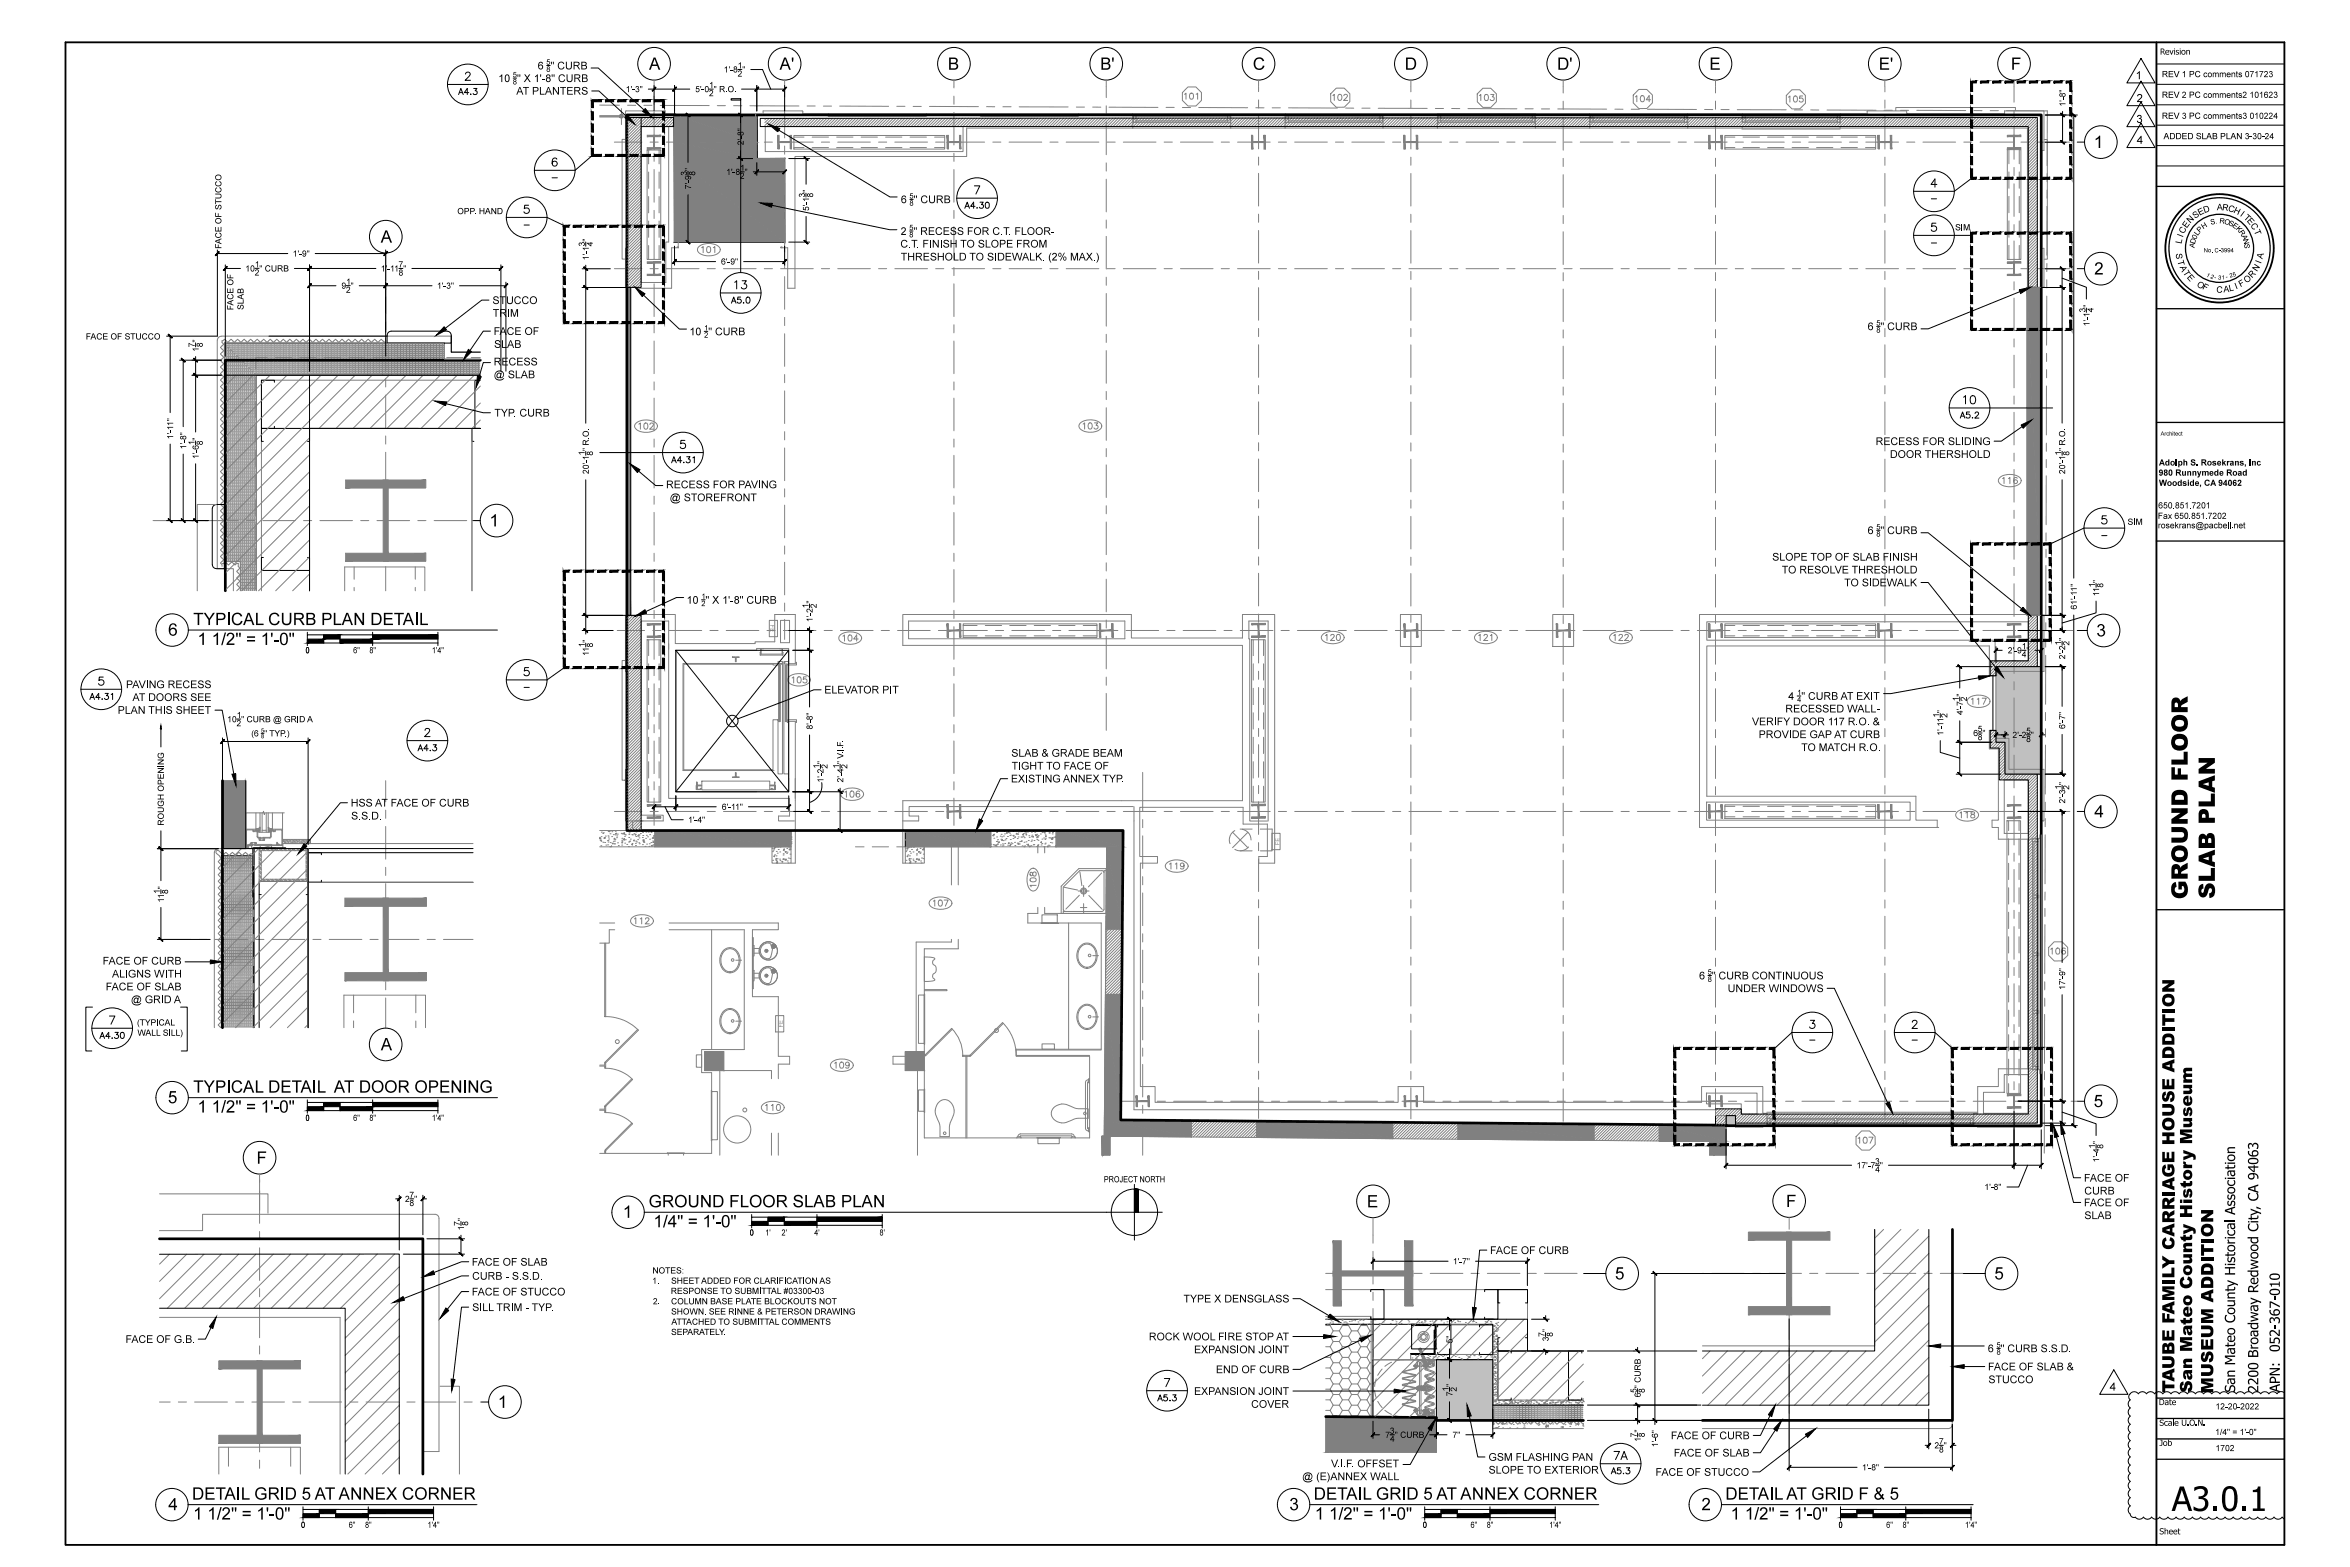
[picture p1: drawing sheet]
<svg xmlns="http://www.w3.org/2000/svg" width="914mm" height="610mm" viewBox="0 0 914 610" stroke-linecap="round" stroke-linejoin="round" font-family="sans-serif">
<g fill="none" stroke="#000" stroke-width=".39">
<path d="M808.3 55.3h2.8M808.3 104.5h2.8M808.3 245.3h3.9M808.3 315.7h2.8M808.3 428.4h2.8"/>
<circle cx="254.5" cy="24.8" r="6.4"/>
<circle cx="305.3" cy="24.8" r="6.4"/>
<circle cx="371.2" cy="24.8" r="6.4"/>
<circle cx="430.4" cy="24.8" r="6.4"/>
<circle cx="489.7" cy="24.8" r="6.4"/>
<circle cx="549" cy="24.8" r="6.4"/>
<circle cx="608.2" cy="24.8" r="6.4"/>
<circle cx="667.5" cy="24.8" r="6.4"/>
<circle cx="733.4" cy="24.8" r="6.4"/>
<circle cx="783.7" cy="24.8" r="6.4"/>
<circle cx="817.5" cy="55.3" r="6.4"/>
<circle cx="817.5" cy="104.5" r="6.4"/>
<circle cx="818.5" cy="245.3" r="6.4"/>
<circle cx="817.5" cy="315.7" r="6.4"/>
<circle cx="817.5" cy="428.4" r="6.4"/>
</g>
<g fill="#000">
<path d="M308.1 22.4h.6l-.1 1.7h-.4zM432.7 22.4h.7l-.2 1.7h-.3zM488.4 22.9a2.06 2.06 0 0 1 3.5 .8l-.6 .1a1.53 1.53 0 0 0-2-.8 1.53 1.53 0 0 0-.9 2 1.49 1.49 0 0 0 1.3 1.6 1.49 1.49 0 0 0 1.7-1.1l.6 .1a2.23 2.23 0 0 1-2.9 1.5 2.23 2.23 0 0 1-1.2-3.1zM610.9 22.4h.6l-.1 1.7h-.3zM665.6 22.4h3.5v.5h-2.8v1.5h2.6v.5h-2.6v1.7h2.9v.5h-3.6zM731.6 22.4h3.3v.5h-2.7v1.5h2.6v.5h-2.6v1.7h2.9v.5h-3.5zM735.7 22.4h.6l-.1 1.7h-.4zM783 22.4h3.2v.5h-2.6v1.5h2.2v.6h-2.2v2.1h-.6zM815.4 54l1.4-1.2h.4v4.8h-.6v-3.8l-1.2 .7zM815.6 102.4a1.58 1.58 0 0 1 2.5 .4 1.58 1.58 0 0 1-1 2.3l-1.2 1.1h2.3v.6h-3.1l.3-.8 .9-1a1.63 1.63 0 0 0 1-2.3 .94 .94 0 0 0-1-.1 .94 .94 0 0 0-.5 .8h-.6zM816.5 243.1a1.27 1.27 0 0 1 2-.1 1.27 1.27 0 0 1-.3 1.9 1.49 1.49 0 0 1 .1 2.6 1.49 1.49 0 0 1-2.3-1.2l.6-.1a.98 .98 0 0 0 1.1 .9 .98 .98 0 0 0 .8-1.2 .98 .98 0 0 0-1.3-.6l.1-.6a.82 .82 0 0 0 1-.6 .82 .82 0 0 0-.8-1 .82 .82 0 0 0-.9 1l-.5-.1zM815.5 425.9h2.3v.6h-1.8l-.2 1.3a1.56 1.56 0 0 1 2.2 .8 1.56 1.56 0 0 1-1.1 2.1 1.56 1.56 0 0 1-1.9-1.3h.5a1.06 1.06 0 0 0 1.5 .6 1.06 1.06 0 0 0 .5-1.5 1.06 1.06 0 0 0-1.5-.3l-.4 .3-.6-.1z"/>
<path d="M254.3 22.4h.7l1.9 4.7h-.6l-.6-1.4h-2l-.5 1.4h-.7zM254.7 22.9l-.8 2.2h1.6z"/>
<path d="M305.1 22.4h.7l1.9 4.7h-.7l-.5-1.4h-2l-.5 1.4h-.7zM305.5 22.9l-.8 2.2h1.6z"/>
<path d="M369.3 22.4h1.8a1.21 1.21 0 0 1 1.5 .7 1.21 1.21 0 0 1-.6 1.5 1.34 1.34 0 0 1 .7 1.7 1.34 1.34 0 0 1-1.6 .8h-1.8zM369.9 22.9v1.5h1.1a.81 .81 0 0 0 1.1-.8 .81 .81 0 0 0-1.2-.7zM369.9 24.9v1.7h1.2a.87 .87 0 0 0 1.1-.9 .87 .87 0 0 0-1.2-.8z"/>
<path d="M428.6 22.4h1.8a1.21 1.21 0 0 1 1.4 .7 1.21 1.21 0 0 1-.5 1.5 1.34 1.34 0 0 1 .7 1.7 1.34 1.34 0 0 1-1.6 .8h-1.8zM429.2 22.9v1.5h1a.8 .8 0 0 0 1.1-.8 .8 .8 0 0 0-1.2-.7zM429.2 24.9v1.7h1.2a.87 .87 0 0 0 1.1-.9 .87 .87 0 0 0-1.2-.8z"/>
<path d="M547.1 22.4h1.6a2.38 2.38 0 0 1 2.3 2.3 2.38 2.38 0 0 1-2.2 2.4h-1.7zM547.7 22.9v3.7h1.1a1.84 1.84 0 0 0 1.6-1.9 1.84 1.84 0 0 0-1.7-1.8z"/>
<path d="M606.4 22.4h1.6a2.38 2.38 0 0 1 2.3 2.3 2.38 2.38 0 0 1-2.2 2.4h-1.7zM607 22.9v3.7h1a1.84 1.84 0 0 0 1.7-1.9 1.84 1.84 0 0 0-1.7-1.8z"/>
<path d="M817.2 313.3h.5v2.9h.6v.6h-.6v1.2h-.6v-1.2h-2.1v-.6zM817.1 314.2l-1.5 2h1.5z"/>
</g>
<g fill="none" stroke="#808080" stroke-width=".39">
<path d="M254.5 31.2v2.4M305.3 31.2v2.4M371.2 31.2v2.4M430.4 31.2v2.4M489.7 31.2v2.4M549 31.2v2.4M608.2 31.2v2.4M667.5 31.2v2.4M733.4 31.2v2.4M783.7 31.2v2.4M258.8 43.1v1.1h4.1v49.1M776.6 259.3h17.7v41.9h-14.1v-12.4h-3.6z"/>
<path d="M235 326l.4-.2-.1 .4zM235.4 325.8v.3h-.3zM236.9 323.5l.3-.4 .1 .5zM237.6 329.4l.4-.3v.3M238.2 328.1l.4-.1-.1 .3zM238.9 326.4l.3-.3v.3zM239.5 324.3l.4-.2-.2 .4zM242.5 324.4l.4-.5 .1 .5zM242.7 326.4l.3-.1-.1 .3zM243 326.4v.4l-.3-.1zM245.8 323.1h.3M245.8 328.5l.4-.1-.1 .3z"/>
<path d="M246.8 326.8v.3h-.3zM247.1 324.7l.4-.1-.1 .3zM248.2 325.2l.4-.4v.5zM249.8 323.1l.1 .4-.3-.1zM250.3 326.9l.3-.2-.1 .3zM250.5 327.1l.1 .3h-.3zM251.7 323.1h.1M253.4 329l.4-.2-.1 .3zM253.6 323.5l.1 .3h-.3zM253.8 326.1l.4-.4 .1 .5zM254.3 327.4l.1 .3h-.3zM254.7 325.1l.1 .1"/>
<path d="M254.8 323.1h52.7M254.8 329.4h52.7M254.8 325.1h-.1M352.3 323.1h33.2M352.3 329.4h33.2M410.9 323.1h26.1l-.3 38.3M410.9 329.4h19.7l-.2 32M430.1 386.8l-.4 55.2 33.9 .3M436.5 386.8l-.4 48.9 27.5 .2M489 436.2l52.9 .4M567.3 436.8l52.9 .5M645.6 437.5l26.1 .2-.1 11.7"/>
<path d="M489 442.5l52.9 .5M567.3 443.2l52.9 .5M645.6 443.9l19.7 .1v5.4"/>
</g>
<g fill="#000" stroke="#000" stroke-width=".39">
<path d="M262.4 44.7l.1 49.4zM262.4 44.7v49.5z"/>
<path d="M294.4 44.7l.1 10.6zM294.4 44.7l.1 10.6z"/>
<path d="M262.5 44.7h32zM262.4 44.7h32.1z"/>
<path d="M294.4 55.3v6.4zM294.4 55.3l.1 6.3z"/>
<path d="M294.4 61.7l10.9-.1zM294.4 61.7l10.9-.1z"/>
<path d="M262.5 94.1h42.8zM262.4 94.2h42.9z"/>
<path d="M305.3 61.7v32.5zM305.3 61.7v32.5z"/>
</g>
<g fill="#808080" stroke="#808080" stroke-width=".39">
<path d="M262.4 44.7l32 10.6h-32z"/>
<path d="M262.4 44.7h32v10.6z"/>
<path d="M262.4 55.3l32 6.3h-32z"/>
<path d="M262.4 55.3h32v6.3z"/>
<path d="M262.4 61.6l42.9 32.5h-42.9z"/>
<path d="M262.4 61.6h42.9v32.5z"/>
<path d="M428.8 442h3.1z"/>
<path d="M428.8 442l.3 7.4h-.3z"/>
<path d="M254.8 323.1l52.7 6.3h-52.7z"/>
<path d="M254.8 323.1h52.7v6.3z"/>
<path d="M352.3 323.1h33.2z"/>
<path d="M352.3 323.1l33.2 6.3h-33.2z"/>
<path d="M352.3 323.1h33.2v6.3z"/>
<path d="M489 436.2l52.9 .4h-52.9z"/>
<path d="M489 436.6h52.9z"/>
<path d="M489 442.5h52.9v.5z"/>
<path d="M489 436.6l52.9 5.9h-52.9z"/>
<path d="M489 436.6h52.9v5.9z"/>
<path d="M410.9 323.1l26.1 6.3h-26.1z"/>
<path d="M410.9 323.1h26.1v6.3z"/>
<path d="M430.6 329.4l6.1 32h-6.3z"/>
<path d="M430.6 329.4h6.4l-.3 32z"/>
<path d="M430.1 386.8l6 48.9h-6.4z"/>
<path d="M430.1 386.8h6.4l-.4 48.9z"/>
<path d="M429.7 435.7l33.9 .2h-33.9z"/>
<path d="M429.7 435.7l33.9 .2z"/>
<path d="M429.7 442h33.9v.3z"/>
<path d="M429.7 435.9l33.9 6.1h-33.9z"/>
<path d="M429.7 435.9h33.9v6.1z"/>
<path d="M567.3 436.8l52.9 .5h-52.9z"/>
<path d="M567.3 437.3h52.9z"/>
<path d="M567.3 443.2h52.9v.5z"/>
<path d="M567.3 437.3l52.9 5.9h-52.9z"/>
<path d="M567.3 437.3h52.9v5.9z"/>
<path d="M645.6 437.5l26.1 .2h-26.1z"/>
<path d="M645.6 437.7l26 6.2h-26z"/>
<path d="M645.6 437.7h26.1l-.1 6.2z"/>
<path d="M645.6 443.9l26 .1z"/>
<path d="M665.3 444l1.5 5.4h-1.5z"/>
<path d="M431.9 442l-2.8 7.4h2.8zM428.8 442h3.1l-2.8 7.4z"/>
<path d="M671.6 444l-4.8 5.4h4.8zM665.3 444h6.3l-4.8 5.4z"/>
</g>
<g fill="#c0c0c0" stroke="#c0c0c0" stroke-width=".39">
<path d="M671.7 434l3.6 3.7h-3.6z"/>
<path d="M671.7 434h3.6v3.7z"/>
<path d="M671.7 437.7l3.6 .2h-3.6z"/>
<path d="M671.7 437.7h3.6v.2z"/>
<path d="M776.6 259.3l17.7 29.5h-17.7z"/>
<path d="M776.6 259.3h17.7v29.5z"/>
<path d="M780.2 288.8l14.1 12.4h-14.1z"/>
<path d="M780.2 288.8h14.1v12.4z"/>
</g>
<g fill="#808080">
<circle cx="234" cy="323.7" r=".17"/>
<circle cx="233.9" cy="325.5" r=".17"/>
<circle cx="236.6" cy="323.4" r=".17"/>
<circle cx="233.8" cy="327.3" r=".17"/>
<circle cx="236.6" cy="325.2" r=".17"/>
<circle cx="233.8" cy="329" r=".17"/>
<circle cx="236.5" cy="326.9" r=".17"/>
<circle cx="239.3" cy="324.8" r=".17"/>
<circle cx="236.4" cy="328.7" r=".17"/>
<circle cx="239.3" cy="326.5" r=".17"/>
<circle cx="242" cy="324.4" r=".17"/>
<circle cx="239.2" cy="328.3" r=".17"/>
<circle cx="242" cy="326.1" r=".17"/>
<circle cx="244.7" cy="324.1" r=".17"/>
<circle cx="241.9" cy="327.9" r=".17"/>
<circle cx="244.6" cy="325.8" r=".17"/>
<circle cx="247.5" cy="323.6" r=".17"/>
<circle cx="244.6" cy="327.6" r=".17"/>
<circle cx="247.4" cy="325.4" r=".17"/>
<circle cx="250.2" cy="323.3" r=".17"/>
<circle cx="244.5" cy="329.4" r=".17"/>
<circle cx="247.4" cy="327.2" r=".17"/>
<circle cx="250.1" cy="325" r=".17"/>
<circle cx="247.3" cy="328.9" r=".17"/>
<circle cx="250.1" cy="326.8" r=".17"/>
<circle cx="252.8" cy="324.7" r=".17"/>
<circle cx="250" cy="328.6" r=".17"/>
<circle cx="252.7" cy="326.5" r=".17"/>
<circle cx="252.6" cy="328.3" r=".17"/>
<circle cx="234.7" cy="324" r=".17"/>
<circle cx="238.1" cy="323.6" r=".17"/>
<circle cx="239.4" cy="323.4" r=".17"/>
<circle cx="241.4" cy="323.1" r=".17"/>
</g>
<g fill="#808080">
<circle cx="236.7" cy="325.6" r=".17"/>
<circle cx="238" cy="325.5" r=".17"/>
<circle cx="240" cy="325.2" r=".17"/>
<circle cx="243.3" cy="324.8" r=".17"/>
<circle cx="244.7" cy="324.6" r=".17"/>
<circle cx="246.7" cy="324.3" r=".17"/>
<circle cx="250" cy="323.9" r=".17"/>
<circle cx="251.3" cy="323.7" r=".17"/>
<circle cx="253.4" cy="323.5" r=".17"/>
<circle cx="235.3" cy="327.7" r=".17"/>
<circle cx="236.6" cy="327.6" r=".17"/>
<circle cx="238.6" cy="327.3" r=".17"/>
<circle cx="241.9" cy="326.9" r=".17"/>
<circle cx="243.3" cy="326.7" r=".17"/>
<circle cx="245.3" cy="326.4" r=".17"/>
<circle cx="248.6" cy="326" r=".17"/>
<circle cx="249.9" cy="325.8" r=".17"/>
<circle cx="252" cy="325.5" r=".17"/>
<circle cx="237.2" cy="329.4" r=".17"/>
<circle cx="240.6" cy="328.9" r=".17"/>
<circle cx="241.9" cy="328.8" r=".17"/>
<circle cx="243.9" cy="328.5" r=".17"/>
<circle cx="247.2" cy="328.1" r=".17"/>
<circle cx="248.5" cy="327.9" r=".17"/>
<circle cx="250.6" cy="327.6" r=".17"/>
<circle cx="253.9" cy="327.2" r=".17"/>
<circle cx="252.5" cy="329.3" r=".17"/>
<circle cx="253.8" cy="329.1" r=".17"/>
<circle cx="254.3" cy="325.1" r=".17"/>
<circle cx="251.5" cy="325" r=".17"/>
<circle cx="248.7" cy="324.8" r=".17"/>
<circle cx="253.3" cy="327.8" r=".17"/>
<circle cx="254.4" cy="328.5" r=".17"/>
<circle cx="245.8" cy="324.7" r=".17"/>
<circle cx="250.4" cy="327.7" r=".17"/>
<circle cx="251.6" cy="328.4" r=".17"/>
<circle cx="243" cy="324.6" r=".17"/>
<circle cx="247.6" cy="327.5" r=".17"/>
<circle cx="248.8" cy="328.3" r=".17"/>
<circle cx="240.2" cy="324.5" r=".17"/>
<circle cx="244.8" cy="327.4" r=".17"/>
<circle cx="245.9" cy="328.1" r=".17"/>
<circle cx="237.4" cy="324.4" r=".17"/>
<circle cx="242" cy="327.3" r=".17"/>
<circle cx="243.1" cy="328" r=".17"/>
<circle cx="234.5" cy="324.2" r=".17"/>
<circle cx="239.1" cy="327.2" r=".17"/>
<circle cx="240.3" cy="327.9" r=".17"/>
<circle cx="236.3" cy="327.1" r=".17"/>
<circle cx="237.4" cy="327.8" r=".17"/>
<circle cx="233.5" cy="326.9" r=".17"/>
<circle cx="234.6" cy="327.7" r=".17"/>
<circle cx="252.3" cy="323.7" r=".17"/>
<circle cx="254.3" cy="325.6" r=".17"/>
<circle cx="247.9" cy="323.1" r=".17"/>
<circle cx="249.2" cy="324.3" r=".17"/>
<circle cx="251.2" cy="326.1" r=".17"/>
<circle cx="254" cy="328.8" r=".17"/>
<circle cx="244.8" cy="323.6" r=".17"/>
<circle cx="246.1" cy="324.8" r=".17"/>
<circle cx="248.1" cy="326.6" r=".17"/>
<circle cx="251" cy="329.3" r=".17"/>
<circle cx="241.7" cy="324.2" r=".17"/>
<circle cx="243" cy="325.3" r=".17"/>
<circle cx="245" cy="327.2" r=".17"/>
<circle cx="238.6" cy="324.7" r=".17"/>
<circle cx="239.9" cy="325.9" r=".17"/>
<circle cx="241.9" cy="327.7" r=".17"/>
<circle cx="235.5" cy="325.2" r=".17"/>
<circle cx="236.8" cy="326.4" r=".17"/>
<circle cx="238.8" cy="328.3" r=".17"/>
<circle cx="233.7" cy="326.9" r=".17"/>
<circle cx="235.8" cy="328.8" r=".17"/>
</g>
<g fill="none" stroke="#808080" stroke-width=".39">
<path d="M385.5 328.4v.3M386.5 324.7l.4-.2-.1 .3zM387.2 329l.4-.4 .1 .5zM388.1 323.5v.3h-.3zM388.8 327.4v.4l-.3-.1zM389.7 326.8l.4-.2-.1 .4zM391.2 323.1h.1M391.8 323.8l.1 .3h-.3zM392.2 323.9l.4-.5v.5h-.4M392.6 327.8v.3h-.3zM392.9 328.9l.3-.1-.1 .3zM394.2 325.1l.3-.1-.1 .2z"/>
<path d="M395.6 324.1l.1 .3h-.3zM396.4 328.1l.1 .3h-.4zM397.3 327.2l.4-.1-.1 .3zM398.2 324.3l.1 .5-.5-.1zM398.6 323.4l.4-.1-.1 .3zM399.5 324.4v.4h-.3zM400.2 328.4v.4h-.3zM400.6 329.4l.3-.2-.1 .2M401.8 325.5l.3-.1-.1 .3zM403.2 324.8l.1 .3h-.3zM403.5 325.6l.4-.4v.5zM404 328.8v.3h-.3z"/>
<path d="M404.9 327.7l.4-.2-.1 .3zM406.2 323.8l.4-.1-.1 .3zM407 325.1l.1 .4-.3-.1zM407.8 329.4h-.3l.3-.3v.3M409.4 325.9l.3-.1v.3zM409.5 326.1l.1 .5-.4-.1zM410.8 325.5l.1 .3h-.3z"/>
</g>
<g fill="#808080">
<circle cx="387.8" cy="323.8" r=".17"/>
<circle cx="387.8" cy="325.6" r=".17"/>
<circle cx="390.5" cy="323.5" r=".17"/>
<circle cx="387.7" cy="327.4" r=".17"/>
<circle cx="390.4" cy="325.2" r=".17"/>
<circle cx="393.2" cy="323.1" r=".17"/>
<circle cx="387.6" cy="329.1" r=".17"/>
<circle cx="390.4" cy="327" r=".17"/>
<circle cx="393.2" cy="324.9" r=".17"/>
<circle cx="390.3" cy="328.8" r=".17"/>
<circle cx="393.1" cy="326.6" r=".17"/>
<circle cx="395.9" cy="324.5" r=".17"/>
<circle cx="393.1" cy="328.4" r=".17"/>
<circle cx="395.8" cy="326.2" r=".17"/>
<circle cx="398.6" cy="324.1" r=".17"/>
<circle cx="395.8" cy="328" r=".17"/>
<circle cx="398.5" cy="325.9" r=".17"/>
<circle cx="401.3" cy="323.7" r=".17"/>
<circle cx="398.4" cy="327.7" r=".17"/>
<circle cx="401.3" cy="325.5" r=".17"/>
<circle cx="404" cy="323.4" r=".17"/>
<circle cx="398.4" cy="329.4" r=".17"/>
<circle cx="401.2" cy="327.3" r=".17"/>
<circle cx="404" cy="325.1" r=".17"/>
<circle cx="401.2" cy="329" r=".17"/>
<circle cx="403.9" cy="326.9" r=".17"/>
<circle cx="406.7" cy="324.8" r=".17"/>
<circle cx="403.9" cy="328.7" r=".17"/>
<circle cx="406.6" cy="326.6" r=".17"/>
<circle cx="409.4" cy="324.4" r=".17"/>
<circle cx="406.5" cy="328.3" r=".17"/>
<circle cx="409.3" cy="326.2" r=".17"/>
<circle cx="409.3" cy="327.9" r=".17"/>
<circle cx="385.6" cy="323.2" r=".17"/>
<circle cx="386.2" cy="325" r=".17"/>
<circle cx="389.6" cy="324.6" r=".17"/>
<circle cx="390.9" cy="324.4" r=".17"/>
<circle cx="392.9" cy="324.1" r=".17"/>
<circle cx="396.2" cy="323.7" r=".17"/>
<circle cx="397.5" cy="323.5" r=".17"/>
<circle cx="399.5" cy="323.3" r=".17"/>
<circle cx="388.2" cy="326.6" r=".17"/>
<circle cx="389.5" cy="326.5" r=".17"/>
<circle cx="391.5" cy="326.2" r=".17"/>
<circle cx="394.8" cy="325.8" r=".17"/>
<circle cx="396.2" cy="325.6" r=".17"/>
<circle cx="398.1" cy="325.3" r=".17"/>
<circle cx="401.5" cy="324.9" r=".17"/>
<circle cx="402.8" cy="324.7" r=".17"/>
<circle cx="404.8" cy="324.4" r=".17"/>
<circle cx="408.1" cy="324" r=".17"/>
<circle cx="409.5" cy="323.9" r=".17"/>
<circle cx="386.8" cy="328.7" r=".17"/>
<circle cx="388.1" cy="328.5" r=".17"/>
<circle cx="390.1" cy="328.3" r=".17"/>
<circle cx="393.4" cy="327.9" r=".17"/>
<circle cx="394.8" cy="327.7" r=".17"/>
<circle cx="396.7" cy="327.4" r=".17"/>
<circle cx="400.1" cy="327" r=".17"/>
<circle cx="401.4" cy="326.8" r=".17"/>
<circle cx="403.4" cy="326.6" r=".17"/>
<circle cx="406.8" cy="326.1" r=".17"/>
<circle cx="408.1" cy="325.9" r=".17"/>
<circle cx="410.1" cy="325.7" r=".17"/>
<circle cx="398.7" cy="329.1" r=".17"/>
<circle cx="400" cy="328.9" r=".17"/>
<circle cx="402" cy="328.6" r=".17"/>
<circle cx="405.4" cy="328.2" r=".17"/>
<circle cx="406.7" cy="328" r=".17"/>
<circle cx="408.7" cy="327.7" r=".17"/>
<circle cx="410.6" cy="329.4" r=".17"/>
<circle cx="410" cy="323.4" r=".17"/>
<circle cx="407.2" cy="323.3" r=".17"/>
<circle cx="408.3" cy="324" r=".17"/>
<circle cx="404.3" cy="323.2" r=".17"/>
<circle cx="405.5" cy="323.9" r=".17"/>
<circle cx="408.9" cy="326.1" r=".17"/>
<circle cx="402.6" cy="323.8" r=".17"/>
<circle cx="406.1" cy="326" r=".17"/>
<circle cx="410.7" cy="328.9" r=".17"/>
<circle cx="399.8" cy="323.7" r=".17"/>
<circle cx="403.3" cy="325.9" r=".17"/>
<circle cx="407.9" cy="328.8" r=".17"/>
<circle cx="397" cy="323.6" r=".17"/>
<circle cx="400.5" cy="325.8" r=".17"/>
<circle cx="405.1" cy="328.7" r=".17"/>
<circle cx="406.2" cy="329.4" r=".17"/>
<circle cx="394.2" cy="323.4" r=".17"/>
<circle cx="397.6" cy="325.6" r=".17"/>
<circle cx="402.3" cy="328.6" r=".17"/>
<circle cx="403.4" cy="329.3" r=".17"/>
<circle cx="391.3" cy="323.3" r=".17"/>
<circle cx="394.8" cy="325.5" r=".17"/>
<circle cx="399.5" cy="328.5" r=".17"/>
<circle cx="400.6" cy="329.2" r=".17"/>
<circle cx="388.5" cy="323.2" r=".17"/>
<circle cx="392" cy="325.4" r=".17"/>
<circle cx="396.6" cy="328.3" r=".17"/>
<circle cx="397.7" cy="329.1" r=".17"/>
<circle cx="389.2" cy="325.3" r=".17"/>
<circle cx="393.8" cy="328.2" r=".17"/>
<circle cx="394.9" cy="328.9" r=".17"/>
<circle cx="386.3" cy="325.2" r=".17"/>
<circle cx="390.9" cy="328.1" r=".17"/>
<circle cx="392.1" cy="328.8" r=".17"/>
<circle cx="388.2" cy="328" r=".17"/>
<circle cx="389.3" cy="328.7" r=".17"/>
<circle cx="386.4" cy="328.6" r=".17"/>
<circle cx="409.6" cy="323.5" r=".17"/>
<circle cx="406.5" cy="324.1" r=".17"/>
<circle cx="408.5" cy="325.9" r=".17"/>
<circle cx="402.1" cy="323.4" r=".17"/>
<circle cx="403.4" cy="324.6" r=".17"/>
<circle cx="405.4" cy="326.4" r=".17"/>
<circle cx="408.3" cy="329.1" r=".17"/>
<circle cx="399.1" cy="324" r=".17"/>
<circle cx="400.3" cy="325.1" r=".17"/>
<circle cx="402.3" cy="327" r=".17"/>
<circle cx="396" cy="324.5" r=".17"/>
<circle cx="397.3" cy="325.6" r=".17"/>
<circle cx="399.2" cy="327.5" r=".17"/>
<circle cx="392.9" cy="325" r=".17"/>
<circle cx="394.2" cy="326.2" r=".17"/>
<circle cx="396.2" cy="328" r=".17"/>
<circle cx="389.8" cy="325.5" r=".17"/>
<circle cx="391.1" cy="326.7" r=".17"/>
<circle cx="393.1" cy="328.5" r=".17"/>
<circle cx="386.7" cy="326.1" r=".17"/>
<circle cx="388" cy="327.2" r=".17"/>
<circle cx="390" cy="329.1" r=".17"/>
</g>
<g fill="none" stroke="#808080" stroke-width=".39">
<path d="M233.3 323.1h21.5v6.3h-21.5M332.9 323.1h3.3M332.9 329.4h3.3M339.4 323.1h6.3M339.4 329.4h6.3M348.9 329.4h3.4v6.4h7.4v-6.4M348.9 323.1h3.4M353 323.1l-.7 .8M353.2 329.9l.1 .3h-.3zM353.3 333l-.4 .1M353.5 329.4l-.3 .3 .5 .1v-.4M353.9 333.9l.1 .3h-.3z"/>
<path d="M354.3 335.8l-.4-.1 .5-.4v.5M356 323.1l-3.7 3.8M356.4 335.1l-.3 .1M356.6 325.5l-4 3.9M356.6 328.5l-1 .9M357 330.2l.1 .4h-.4zM357.7 331.3l-.3 .1M357.8 334.2v.4h-.3zM358.9 330.6l.4-.4 .1 .4zM385.5 323.1h25.4v6.3h-25.4zM430.4 361.4h6.3l-.2 25.4h-6.4zM430.4 361.4v.1"/>
<path d="M431.5 361.4l-1.2 1.2M432.6 361.4l-2.3 2.4M433.7 361.4l-3.4 3.5M434.9 361.4l-4.6 4.6M436 361.4l-5.7 5.8M436.5 377.7l-6.4 6.4M436.5 378.8l-6.4 6.5M436.5 380l-6.4 6.4M436.6 373.2l-6.4 6.4M436.6 374.3l-6.4 6.4M436.6 375.5l-6.4 6.3M436.6 376.6l-6.5 6.4"/>
<path d="M436.6 367.5l-6.4 6.4M436.6 368.7l-6.4 6.4M436.6 369.8l-6.4 6.4M436.6 370.9l-6.4 6.4M436.6 372.1l-6.4 6.4M436.7 361.9l-6.4 6.4M436.7 363l-6.4 6.4M436.7 364.2l-6.4 6.3M436.7 365.3l-6.4 6.4M436.7 366.4l-6.5 6.4M436.5 383.4l-3.5 3.4M436.5 384.5l-2.3 2.3"/>
<path d="M436.5 385.7l-1.2 1.1M436.5 386.8h-.1M436.5 381.1l-5.7 5.7M436.5 382.2l-4.6 4.6M274.2 409.1h7.4v7.4h-7.4zM352.3 409.1h7.4v7.4h-7.4zM463.6 435.9l25.4 .3v6.3l-25.4-.2zM541.9 436.6l25.4 .2v6.4l-25.4-.2zM620.2 437.3l25.4 .2v6.4l-25.4-.2zM428.8 442v7.4M431.9 442v7.4"/>
</g>
<path d="M352.3 323.1v6.3" fill="none" stroke="#000" stroke-width=".39"/>
<g fill="#808080" stroke="#808080" stroke-width=".39">
<path d="M274.2 409.1l7.4 7.4h-7.4z"/>
<path d="M274.2 409.1h7.4v7.4z"/>
<path d="M352.3 409.1l7.4 7.4h-7.4z"/>
<path d="M352.3 409.1h7.4v7.4z"/>
</g>
<circle cx="354.5" cy="329.4" r=".17" fill="#808080"/>
<path d="M353.3 333l-.1 .3-.3-.2M356.1 335.2l.2 .2M357.4 331.4l.2 .2" fill="none" stroke="#808080" stroke-width=".39"/>
<circle cx="354.5" cy="329.4" r=".17" fill="#808080"/>
<path d="M356.4 335.1l-.1 .3M357.7 331.3l-.1 .3" fill="none" stroke="#808080" stroke-width=".39"/>
<g fill="#808080">
<circle cx="354" cy="329.4" r=".17"/>
<circle cx="353.9" cy="331.2" r=".17"/>
<circle cx="353.9" cy="333" r=".17"/>
<circle cx="356.6" cy="330.8" r=".17"/>
<circle cx="353.8" cy="334.7" r=".17"/>
<circle cx="356.6" cy="332.6" r=".17"/>
<circle cx="359.3" cy="330.5" r=".17"/>
<circle cx="356.5" cy="334.3" r=".17"/>
<circle cx="359.2" cy="332.3" r=".17"/>
<circle cx="359.2" cy="334" r=".17"/>
<circle cx="352.7" cy="330.8" r=".17"/>
<circle cx="354.7" cy="330.5" r=".17"/>
<circle cx="358" cy="330.1" r=".17"/>
<circle cx="359.3" cy="329.9" r=".17"/>
<circle cx="353.3" cy="332.6" r=".17"/>
<circle cx="356.6" cy="332.1" r=".17"/>
<circle cx="357.9" cy="332" r=".17"/>
<circle cx="355.2" cy="334.2" r=".17"/>
<circle cx="356.6" cy="334.1" r=".17"/>
<circle cx="358.6" cy="333.8" r=".17"/>
<circle cx="358.1" cy="331.5" r=".17"/>
<circle cx="355.3" cy="331.4" r=".17"/>
<circle cx="352.4" cy="331.3" r=".17"/>
<circle cx="357.1" cy="334.2" r=".17"/>
<circle cx="358.2" cy="334.9" r=".17"/>
<circle cx="354.2" cy="334.1" r=".17"/>
<circle cx="355.3" cy="334.8" r=".17"/>
<circle cx="352.5" cy="334.7" r=".17"/>
<circle cx="355.4" cy="329.5" r=".17"/>
<circle cx="357.4" cy="331.4" r=".17"/>
<circle cx="352.3" cy="330" r=".17"/>
<circle cx="354.3" cy="331.9" r=".17"/>
<circle cx="357.2" cy="334.5" r=".17"/>
<circle cx="358.4" cy="335.7" r=".17"/>
<circle cx="354.1" cy="335.1" r=".17"/>
</g>
<path d="M300.4 329.4v6.4h7.4v-6.4M301.4 329.9v.3h-.3zM301.4 333l-.3 .1M301.6 329.4l-.2 .3 .4 .1v-.4M302.1 333.9l.1 .3h-.4zM302.5 335.8l-.4-.1 .4-.4 .1 .5M304.6 335.1l-.4 .1M305.1 330.2l.1 .4h-.3zM305.9 331.3l-.4 .1M305.9 334.2v.4h-.3zM307.4 330.2l.1 .4h-.5l.5-.4" fill="none" stroke="#808080" stroke-width=".39"/>
<circle cx="302.6" cy="329.4" r=".17" fill="#808080"/>
<path d="M301.4 333l-.1 .3-.2-.2M304.2 335.2l.3 .2M305.5 331.4l.3 .2" fill="none" stroke="#808080" stroke-width=".39"/>
<circle cx="302.6" cy="329.4" r=".17" fill="#808080"/>
<path d="M304.6 335.1l-.1 .3M305.9 331.3l-.1 .3" fill="none" stroke="#808080" stroke-width=".39"/>
<g fill="#808080">
<circle cx="302.1" cy="329.4" r=".17"/>
<circle cx="302" cy="331.2" r=".17"/>
<circle cx="302" cy="333" r=".17"/>
<circle cx="304.8" cy="330.8" r=".17"/>
<circle cx="301.9" cy="334.7" r=".17"/>
<circle cx="304.7" cy="332.6" r=".17"/>
<circle cx="307.4" cy="330.5" r=".17"/>
<circle cx="304.6" cy="334.3" r=".17"/>
<circle cx="307.4" cy="332.3" r=".17"/>
<circle cx="307.3" cy="334" r=".17"/>
<circle cx="300.8" cy="330.8" r=".17"/>
<circle cx="302.8" cy="330.5" r=".17"/>
<circle cx="306.2" cy="330.1" r=".17"/>
<circle cx="307.5" cy="329.9" r=".17"/>
<circle cx="301.4" cy="332.6" r=".17"/>
<circle cx="304.8" cy="332.1" r=".17"/>
<circle cx="306.1" cy="332" r=".17"/>
<circle cx="303.4" cy="334.2" r=".17"/>
<circle cx="304.7" cy="334.1" r=".17"/>
<circle cx="306.7" cy="333.8" r=".17"/>
<circle cx="306.2" cy="331.5" r=".17"/>
<circle cx="303.4" cy="331.4" r=".17"/>
<circle cx="300.6" cy="331.3" r=".17"/>
<circle cx="305.2" cy="334.2" r=".17"/>
<circle cx="306.3" cy="334.9" r=".17"/>
<circle cx="302.4" cy="334.1" r=".17"/>
<circle cx="303.5" cy="334.8" r=".17"/>
<circle cx="300.7" cy="334.7" r=".17"/>
<circle cx="303.5" cy="329.5" r=".17"/>
<circle cx="305.5" cy="331.4" r=".17"/>
<circle cx="300.4" cy="330" r=".17"/>
<circle cx="302.4" cy="331.9" r=".17"/>
<circle cx="305.3" cy="334.5" r=".17"/>
<circle cx="306.6" cy="335.7" r=".17"/>
<circle cx="302.2" cy="335.1" r=".17"/>
</g>
<path d="M307.5 323.1v6.3M307.6 323.5h.1M307.5 328.5h.1M307.5 328.4v.1M307.6 323.3h.1M307.6 324.9h.1M307.7 329.4h.1M307.7 324.6h.1M307.7 324.5v.1M307.8 323.1v6.3M307.8 325.2l-.1 .1M428.8 442h.9" fill="none" stroke="#808080" stroke-width=".39"/>
<circle cx="307.5" cy="326.2" r=".17" fill="#808080"/>
<path d="M307.5 326.2v.1M307.6 328.7h.1M307.6 328.7v.1M307.7 325.3h.1M307.8 325.3h.1" fill="none" stroke="#808080" stroke-width=".39"/>
<g fill="#808080">
<circle cx="307.5" cy="323.4" r=".17"/>
<circle cx="307.5" cy="323.8" r=".17"/>
<circle cx="307.5" cy="324.3" r=".17"/>
<circle cx="307.5" cy="324.7" r=".17"/>
<circle cx="307.5" cy="323.5" r=".17"/>
<circle cx="307.5" cy="323.9" r=".17"/>
<circle cx="307.6" cy="324.4" r=".17"/>
<circle cx="307.8" cy="325.3" r=".17"/>
<circle cx="307.8" cy="325.8" r=".17"/>
<circle cx="307.6" cy="326.8" r=".17"/>
<circle cx="307.7" cy="327.7" r=".17"/>
<circle cx="307.7" cy="328.2" r=".17"/>
<circle cx="307.5" cy="329.2" r=".17"/>
<circle cx="307.6" cy="323.2" r=".17"/>
<circle cx="307.6" cy="325.2" r=".17"/>
<circle cx="307.6" cy="326.1" r=".17"/>
<circle cx="307.7" cy="326.6" r=".17"/>
<circle cx="307.5" cy="327.3" r=".17"/>
<circle cx="307.8" cy="327.4" r=".17"/>
<circle cx="307.6" cy="328.7" r=".17"/>
<circle cx="307.8" cy="326.4" r=".17"/>
<circle cx="307.8" cy="328.1" r=".17"/>
</g>
<g fill="none" stroke="#808080" stroke-width=".39">
<path d="M254.5 33.7v.5M254.5 37.4v3.2M305.3 34.6v3.2M371.2 33.7v.5M371.2 37.4v3.2M430.4 33.7v4.3M460.9 36.7l.6-.5v2.4M463.2 36.3l.3-.1a1.23 1.23 0 0 1 .9 1.2 1.23 1.23 0 0 1-.9 1.2l-.3-.1-.4-.9zM465.4 36.7l.6-.5v2.4M489.7 33.7v1.9M489.7 38.9v3.1M518.6 37.2l.6-.5v2.4"/>
<path d="M520.9 36.8a.75 .75 0 0 1 1.1 .4v1.4a.72 .72 0 0 1-.7 .5 .72 .72 0 0 1-.6-.5l-.2-.9zM522.9 37.3l.5-.6h.4l.5 .7-1.5 1.7h1.6M549 33.7v2M549 38.9v3.2M575.6 37.2l.6-.5v2.4M577.9 36.9a.75 .75 0 0 1 1.1 .3l.2 .6a1.08 1.08 0 0 1-.7 1.3h-.3a1.5 1.5 0 0 1-.3-2.2zM580.1 36.7h1.2l-.7 1a.79 .79 0 0 1 .6 1.3 .79 .79 0 0 1-1.4-.3M608.2 33.7v2.5M608.2 39.4v3.1M636.4 37.7l.5-.5v2.4M638.6 37.3a.75 .75 0 0 1 1.1 .4l.2 .5a1.08 1.08 0 0 1-.7 1.4h-.3a1.5 1.5 0 0 1-.3-2.3zM642.2 38.8h-1.7l1.2-1.6v2.4"/>
<path d="M667.5 33.7v2.5M667.5 39.3v3.2M695.9 37.8l.6-.5v2.4M698.2 37.5l.3-.2a1.23 1.23 0 0 1 .9 1.2 1.23 1.23 0 0 1-.9 1.2l-.3-.1-.4-.9zM701.5 37.3h-1.2l-.1 1.1a.84 .84 0 0 1 1.3-.1 .84 .84 0 0 1-.2 1.2 .84 .84 0 0 1-1.2-.3M733.4 33.7v2M733.4 38.9v3.2M783.7 33.7v6.1M233.3 45h8M233.3 45.5h8M239.1 55.3h10.7M251.8 58.4h5.3v42.5h-5.3z"/>
<path d="M252.4 58.4v5.4M252.9 55.3h3.2M254.5 43.7v12.7M254.5 59.6v3.2M256.5 58.4v5.4M258.8 43.1h-15.2l-.2 .3M259.3 55.3h12.7M275.2 55.3h3.1M281.5 55.3h12.7M296.9 44.2v-1.1h15.2l.3 1.1h9.8M297.4 55.3h3.2M303.7 55.3h12.7"/>
<path d="M305.3 40.9v12.7M305.3 56.8v3.2M308.9 52.7h58.7v5.3h-58.7zM308.9 53.3h3.9M308.9 57.4h3.9M316 53.3h6.4M316 57.4h6.4M319.6 55.3h3.2M325.5 53.3h6.4M325.5 57.4h6.4M326 55.3h12.7M335.1 53.3h6.3"/>
<path d="M335.1 57.4h6.3M341.8 55.3h3.2M344.6 53.3h6.3M344.6 57.4h6.3M348.2 55.3h12.7M354.1 53.3h6.4M354.1 57.4h6.4M363.6 53.3h4M363.6 57.4h4M364.1 55.3h3.1M370.4 55.3h12.7M371.2 43.7v12.7"/>
<path d="M371.2 59.6v3.2M386.3 55.3h3.2M392.6 55.3h12.7M408.5 55.3h3.2M414.9 55.3h12.7M430.4 41.1v3.2M430.4 47.5v12.7M430.7 55.3h3.2M437.1 55.3h12.7M440.8 49.8h-64.7v11.1M442 47.6h35.6M453 55.3h3.1"/>
<path d="M459.3 55.3h12.7M475.2 55.3h3.2M478.9 44.2h-59.3v1.1h-38.1v-1.1h-21.2v1.1M481.5 55.3h12.7M489.7 45.2v12.7M497.4 55.3h3.2M503.8 55.3h12.7M519.6 55.3h3.2M526 55.3h12.7M541.9 55.3h3.1M548.2 55.3h12.7M549 45.3v12.7"/>
<path d="M564.1 55.3h3.2M570.4 55.3h12.7M586.3 55.3h3.2M592.7 55.3h12.7M608.2 45.7v12.7M608.5 55.3h3.2M614.9 55.3h12.7M630.8 55.3h3.1M637.1 55.3h12.7M653 55.3h3.2M656.7 44.2h21.2M656.7 49.8h21.2"/>
<path d="M659.3 55.3h12.7M667.5 45.7v12.7M671.2 52.7h58.6v5.3h-58.6zM671.2 53.3h3.8M671.2 57.4h3.8M675.2 55.3h3.2M678.2 53.3h6.4M678.2 57.4h6.4M681.6 55.3h12.7M687.8 53.3h6.3M687.8 57.4h6.3M697.3 53.3h6.4"/>
<path d="M697.3 57.4h6.4M697.4 55.3h3.2M703.8 55.3h12.7M706.8 53.3h6.4M706.8 57.4h6.4M716.4 53.3h6.3M716.4 57.4h6.3M719.7 55.3h3.1M725.9 53.3h3.9M725.9 57.4h3.9M726 55.3h12.7M733.4 45.3v12.7"/>
<path d="M741.9 43.1h-15.1l-.3 1.1h-10.5M741.9 55.3h3.2M748.2 55.3h12.7M764.1 55.3h3.2M770.5 55.3h12.7M781 58.2h5.3v42.7h-5.3zM781.7 58.2v5.5M783.7 42.9v3.2M783.7 49.3v12.7M785.7 58.2v5.5M786.3 55.3h3.2M792.7 55.3h12.7"/>
<path d="M252.4 66.9v6.4M252.4 76.5v6.3M254.5 66v12.7M256.5 66.9v6.4M256.5 76.5v6.3M294 61.9h11M305.3 63.2v12.7M305.3 79v3.2M371.2 66v12.7M430.4 63.4v3.1M430.4 69.7v12.7M489.7 61.1v3.2"/>
<path d="M489.7 67.4v12.7M549 61.1v3.2M549 67.5v12.7M608.2 61.6v3.2M608.2 67.9v12.7M667.5 61.6v3.1M667.5 67.9v12.7M733.4 61.1v3.2M733.4 67.5v12.7M781.7 66.9v6.3M781.7 76.4v6.4M783.7 65.2v3.1"/>
<path d="M783.7 71.5v12.7M785.7 66.9v6.3M785.7 76.4v6.4M252.4 86v6.3M252.4 95.5v5.4M254.5 81.8v3.2M254.5 88.2v12.7M256.5 86v6.3M256.5 95.5v5.4M271.9 96a6.1 6.1 0 0 1 8.3 .7 2.91 2.91 0 0 1-3.3 2.8 5 5 0 0 1-5.5-2.1zM273 96.4l.6-.5v2.4M275.3 96l.3-.1a1.23 1.23 0 0 1 .9 1.2 1.23 1.23 0 0 1-.9 1.2 1.54 1.54 0 0 1-.3-2.3z"/>
<path d="M277.5 96.4l.6-.5v2.4M305.3 85.4v12.7M371.2 81.8v3.2M371.2 88.2v12.7M430.4 85.6v3.2M430.4 91.9v12.7M489.7 83.3v3.2M489.7 89.7v12.7M549 83.4v3.1M549 89.7v12.7M608.2 83.8v3.2M608.2 90.2v12.7"/>
<path d="M667.5 83.8v3.2M667.5 90.1v12.7M733.4 83.4v3.1M733.4 89.7v12.7M781.7 85.9v6.4M781.7 95.5v5.4M783.7 87.4v3.2M783.7 93.7v12.7M785.7 85.9v6.4M785.7 95.5v5.4M239.1 104.5h10.7M252.9 104.5h3.2"/>
<path d="M254.5 104.1v3.1M254.5 110.4v12.7M259.3 104.5h12.7M275.2 104.5h3.1M281.5 104.5h12.7M297.4 104.5h3.2M303.7 104.5h12.7M305.3 101.3v3.1M305.3 107.6v12.7M319.6 104.5h3.2M326 104.5h12.7M341.8 104.5h3.2"/>
<path d="M348.2 104.5h12.7M364.1 104.5h3.1M370.4 104.5h12.7M371.2 104.1v3.1M371.2 110.4v12.7M386.3 104.5h3.2M392.6 104.5h12.7M408.5 104.5h3.2M414.9 104.5h12.7M430.4 107.8v3.2M430.4 114.2v12.7M430.7 104.5h3.2"/>
<path d="M437.1 104.5h12.7M453 104.5h3.1M459.3 104.5h12.7M475.2 104.5h3.2M481.5 104.5h12.7M489.7 105.5v3.2M489.7 111.9v12.7M497.4 104.5h3.2M503.8 104.5h12.7M519.6 104.5h3.2M526 104.5h12.7M541.9 104.5h3.1"/>
<path d="M548.2 104.5h12.7M549 105.6v3.2M549 111.9v12.7M564.1 104.5h3.2M570.4 104.5h12.7M586.3 104.5h3.2M592.7 104.5h12.7M608.2 106.1v3.2M608.2 112.4v12.7M608.5 104.5h3.2M614.9 104.5h12.7M630.8 104.5h3.1"/>
<path d="M637.1 104.5h12.7M653 104.5h3.2M659.3 104.5h12.7M667.5 106v3.2M667.5 112.4v12.7M675.2 104.5h3.2M681.6 104.5h12.7M697.4 104.5h3.2M703.8 104.5h12.7M719.7 104.5h3.1M726 104.5h12.7M733.4 105.6v3.2"/>
<path d="M733.4 111.9v12.7M741.9 104.5h3.2M748.2 104.5h12.7M764.1 104.5h3.2M770.5 104.5h12.7M783.7 109.6v3.2M783.7 116v12.7M786.3 104.5h3.2M792.7 104.5h12.7M254.5 126.3v3.2M254.5 132.7v12.7M305.3 123.5v3.2"/>
<path d="M305.3 129.8v12.7M371.2 126.3v3.2M371.2 132.7v12.7M430.4 130v3.2M430.4 136.4v12.7M489.7 127.8v3.1M489.7 134.1v12.7M549 127.8v3.2M549 134.2v12.7M608.2 128.3v3.2M608.2 134.7v12.7M667.5 128.2v3.2"/>
<path d="M667.5 134.6v12.7M733.4 127.8v3.2M733.4 134.2v12.7M783.7 131.8v3.2M783.7 138.2v12.7M254.5 148.5v3.2M254.5 154.9v12.7M305.3 145.7v3.2M305.3 152.1v12.7M371.2 148.5v3.2M371.2 154.9v12.7M430.4 152.3v3.1"/>
<path d="M430.4 158.6v12.7M489.7 150v3.2M489.7 156.3v12.7M549 150v3.2M549 156.4v12.7M608.2 150.5v3.2M608.2 156.9v12.7M667.5 150.5v3.1M667.5 156.8v12.7M733.4 150v3.2M733.4 156.4v12.7M783.7 154.1v3.1"/>
<path d="M247.4 164.7a6.5 6.5 0 0 1 8.1 .2 1.93 1.93 0 0 1-1.5 2.9 6.3 6.3 0 0 1-6.9-1.3 1.39 1.39 0 0 1 .3-1.8zM248.6 165l.6-.5v2.5M250.9 164.7l.3-.2a1.26 1.26 0 0 1 .9 1.3 1.26 1.26 0 0 1-.9 1.2 1.54 1.54 0 0 1-.3-2.3zM252.9 165.1l.5-.6 .6 .2 .3 .3-.4 .8-1.1 1.2h1.6M254.5 170.8v3.1M254.5 177.1v12.7M305.3 167.9v3.2M305.3 174.3v12.7M371.2 170.8v3.1M371.2 177.1v12.7M420.3 164.6a6.5 6.5 0 0 1 8.1 .2 1.93 1.93 0 0 1-1.6 2.9 6.3 6.3 0 0 1-6.8-1.3 1.45 1.45 0 0 1 .3-1.8zM421.5 165l.5-.5v2.4"/>
<path d="M423.7 164.6a.75 .75 0 0 1 1.2 .4v1.5a.72 .72 0 0 1-.7 .4 .72 .72 0 0 1-.7-.4l-.1-.9zM425.9 164.5h1.2l-.6 .9a.8 .8 0 0 1 .6 1.3 .8 .8 0 0 1-1.4-.2M430.4 174.5v3.2M489.7 172.2v3.2M489.7 178.6v12.7M549 172.3v3.2M549 178.6v12.7M608.2 172.8v3.1M608.2 179.1v12.7M667.5 172.7v3.2M667.5 179v12.7M733.4 172.3v3.1"/>
<path d="M733.4 178.6v12.7M783.7 160.4v12.7M783.7 176.3v3.2M254.5 193v3.2M254.5 199.3v12.7M305.3 190.2v3.1M305.3 196.5v12.7M371.2 193v3.2M371.2 199.3v12.7M430.4 180.8v12.7M430.4 196.7v3.2M489.7 194.4v3.2"/>
<path d="M549 194.5v3.2M608.2 195v3.2M667.5 194.9v3.2M733.4 194.5v3.2M778.1 185.8a6.6 6.6 0 0 1 8.1 .3 1.93 1.93 0 0 1-1.6 2.8 6.4 6.4 0 0 1-6.9-1.2 1.44 1.44 0 0 1 .4-1.9zM779.2 186.2l.6-.4v2.3M781.5 186.2l.6-.4v2.3M783.7 182.6v12.7M783.7 198.5v3.2M784.9 186.1l-.5-.3a1.13 1.13 0 0 0-.9 1.2 1.13 1.13 0 0 0 1.2 1 .74 .74 0 0 0 0-1.2 .74 .74 0 0 0-1.2 .5M254.5 215.2v3.2M305.3 212.4v3.2"/>
<path d="M305.3 218.7v12.7M371.2 215.2v3.2M430.4 203.1v12.7M430.4 218.9v3.2M489.7 200.8v12.7M489.7 216.7v3.1M549 200.9v12.7M549 216.7v3.2M608.2 201.3v12.7M608.2 217.2v3.2M667.5 201.3v12.7M667.5 217.1v3.2"/>
<path d="M733.4 200.8v12.7M733.4 216.7v3.2M783.7 204.9v12.7M247.8 239.1h15v11.3M254.5 221.6v12.7M254.5 237.4v3.2M301.5 239.1h8M305.3 234.6v3.2M371.2 221.6v12.7M371.2 237.4v3.2M430.4 225.3v12.7M489.7 223v12.7"/>
<path d="M489.7 238.9v3.2M549 223.1v12.7M549 239v3.1M608.2 223.6v12.7M608.2 239.4v3.2M667.5 223.5v12.7M667.5 239.4v3.1M733.4 223.1v12.7M733.4 238.9v3.2M783.7 220.7v3.2M783.7 227.1v12.7M788.5 239.1h-127.2v82.8"/>
<path d="M240.2 245.3h10.6M251.8 248.9h5.3v63.1h-5.3zM252.4 248.9v6.2M252.4 258.2v6.4M254 245.3h3.2M254.5 243.8v12.7M254.5 259.7v3.1M256.5 248.9v6.2M256.5 258.2v6.4M260.3 245.3h12.7M276.2 245.3h3.2M282.6 245.3h12.7"/>
<path d="M298.4 245.3h3.2M304.8 245.3h12.7M305.3 241v7.8M320.7 245.3h3.1M326.9 247.1a6.5 6.5 0 0 1 8 .3 1.85 1.85 0 0 1-1.5 2.8 6.2 6.2 0 0 1-6.9-1.3 1.52 1.52 0 0 1 .4-1.8zM327 245.3h12.7M328 247.5l.6-.5v2.4M330.3 247.1l.3-.1a1.23 1.23 0 0 1 .9 1.2 1.23 1.23 0 0 1-.9 1.2l-.3-.1-.4-.9zM333.9 248.6h-1.7l1.1-1.6v2.4M342.9 245.3h3.2M349.2 245.3h12.7M351.3 251.1h132.1"/>
<path d="M365.1 245.3h3.2M371.2 243.8v12.7M371.2 259.7v3.1M371.5 245.3h12.7M374.8 242.7h52v5.3h-52zM374.8 243.3h5.4M374.8 247.4h5.4M383.4 243.3h6.3M383.4 247.4h6.3M387.3 245.3h3.2M392.9 243.3h6.3M392.9 247.4h6.3"/>
<path d="M393.7 245.3h12.7M402.4 243.3h6.4M402.4 247.4h6.4M409.6 245.3h3.1M411.9 243.3h6.4M411.9 247.4h6.4M415.9 245.3h12.7M421.5 243.3h5.3M421.5 247.4h5.3M430.4 241.2v3.1M430.4 247.5v12.7M431.8 245.3h3.2"/>
<path d="M438.1 245.3h12.7M454 245.3h3.2M460.4 245.3h12.7M476.2 245.3h3.2M482.6 245.3h12.7M487 248.9h5.3v63.1h-5.3zM487.6 248.9v6.2M487.6 258.2v6.4M489.7 245.2v12.7M491.7 248.9v6.2M491.7 258.2v6.4M498.5 245.3h3.1"/>
<path d="M504.8 245.3h12.7M520.7 245.3h3.2M527 245.3h12.7M542.9 245.3h3.2M549 245.3v12.7M549.3 245.3h12.7M565.1 245.3h3.2M571.5 245.3h12.7M587.4 245.3h3.1M593.7 245.3h12.7M608.2 245.8v12.7M609.6 245.3h3.2"/>
<path d="M616 245.3h12.7M631.9 245.3h3.1M638.2 245.3h12.7M654.1 245.3h3.2M660.4 245.3h12.7M667.5 245.7v12.7M671.2 242.7h58.6v5.3h-58.6zM671.2 243.3h3.8M671.2 247.4h3.8M676.3 245.3h3.2M678.2 243.3h6.4M678.2 247.4h6.4"/>
<path d="M682.7 245.3h12.7M687.8 243.3h6.3M687.8 247.4h6.3M697.3 243.3h6.4M697.3 247.4h6.4M698.5 245.3h3.2M704.9 245.3h12.7M706.8 243.3h6.4M706.8 247.4h6.4M716.4 243.3h6.3M716.4 247.4h6.3M720.8 245.3h3.1"/>
<path d="M725.9 243.3h3.9M725.9 247.4h3.9M727.1 245.3h12.7M733.4 245.3v12.7M743 245.3h3.2M749.3 245.3h12.7M765.2 245.3h3.2M771.6 245.3h12.7M783.7 243v3.1M783.7 249.3v12.7M787.4 245.3h3.2M793.8 245.3h12.7"/>
<path d="M252.4 267.8v6.3M252.4 277.3v6.3M254.5 266v12.7M256.5 267.8v6.3M256.5 277.3v6.3M307 263.4a6.5 6.5 0 0 1 8 .2 1.93 1.93 0 0 1-1.5 2.8 6.3 6.3 0 0 1-6.9-1.3 1.39 1.39 0 0 1 .4-1.7zM308.2 263.7l.6-.4v2.4M310.5 263.4l.4-.1a1.23 1.23 0 0 1 .9 1.2 1.23 1.23 0 0 1-.9 1.2 1.54 1.54 0 0 1-.4-2.3zM313.8 263.3h-1.1l-.2 1a.85 .85 0 0 1 1.3 0 .85 .85 0 0 1-.2 1.3 .85 .85 0 0 1-1.2-.4M371.2 266v12.7M430.4 263.4v3.2M430.4 269.7v14.4"/>
<path d="M487.6 267.8v6.3M487.6 277.3v6.3M489.7 261.1v3.2M489.7 267.5v12.7M491.7 267.8v6.3M491.7 277.3v6.3M549 261.2v3.2M549 267.5v12.7M608.2 261.7v3.1M608.2 268v12.7M667.5 261.6v3.2M667.5 267.9v12.7"/>
<path d="M733.4 261.2v3.2M733.4 267.5v12.7M765.9 271.7a6.6 6.6 0 0 1 8.1 .2 1.88 1.88 0 0 1-1.5 2.9 6.4 6.4 0 0 1-6.9-1.3 1.6 1.6 0 0 1 .3-1.8zM767.1 272l.6-.4v2.4M769.4 272l.5-.4v2.4M771.3 271.6h1.6l-1.2 2.4M776.9 262.9h-2.8v-11.6h-110v58.5h81.4v9.3h8.3v2.8M783.7 265.2v3.2M783.7 271.5v12.8M252.4 286.8v6.4M252.4 296.3v6.4M254.5 281.9v3.2"/>
<path d="M254.5 288.2v12.7M256.5 286.8v6.4M256.5 296.3v6.4M371.2 281.9v3.2M371.2 288.2v12.7M487.6 286.8v6.4M487.6 296.3v6.4M489.7 283.3v3.2M489.7 289.7v12.7M491.7 286.8v6.4M491.7 296.3v6.4M549 283.4v3.2"/>
<path d="M549 289.8v12.7M608.2 283.9v3.2M608.2 290.2v12.7M667.5 283.8v3.2M667.5 290.2v12.7M733.4 283.4v3.2M733.4 289.8v12.7M774.1 284.1h2.8M777.6 291.3v27.8h-2.5v2.8h2.5M783.7 287.4v3.2M783.7 293.8v12.7M239.1 315.7h10.7"/>
<path d="M252.4 305.9v6.1M252.9 315.7h3.2M254.5 304.1v3.2M254.5 310.5v10.6M256.5 305.9v6.1M259.3 315.7h12.7M275.2 315.7h3.1M281.5 315.7h12.7M297.4 315.7h3.2M303.7 315.7h12.7M319.6 315.7h3.2M326 315.7h12.7"/>
<path d="M341.8 315.7h3.2M348.2 315.7h12.7M364.1 315.7h3.1M370.4 315.7h12.7M371.2 304.1v3.2M371.2 310.5v10.6M386.3 315.7h3.2M392.6 315.7h12.7M408.5 315.7h3.2M414.9 315.7h12.7M430.7 315.7h3.2M436.3 311.5h-85v7.9"/>
<path d="M437.1 315.7h12.7M444.6 300.5v15.1M444.6 318.8v3.2M453 315.7h3.1M459.3 315.7h12.7M475.2 315.7h3.2M481.5 315.7h12.7M487.6 305.9v6.1M489.7 305.6v3.1M489.7 311.9v12.7M491.7 305.9v6.1M497.4 315.7h3.2"/>
<path d="M503.8 315.7h12.7M519.6 315.7h3.2M526 315.7h12.7M541.9 315.7h3.1M548.2 315.7h12.7M549 305.6v3.2M549 312v12.7M564.1 315.7h3.2M570.4 315.7h12.7M586.3 315.7h3.2M592.7 315.7h12.7M608.2 306.1v3.2"/>
<path d="M608.2 312.5v12.7M608.5 315.7h3.2M614.9 315.7h12.7M630.8 315.7h3.1M637.1 315.7h12.7M653 315.7h3.2M659.3 315.7h12.7M667.5 306v3.2M667.5 312.4v12.7M671.2 313.1h58.6v5.3h-58.6zM671.2 313.7h3.8M671.2 317.8h3.8"/>
<path d="M675.2 315.7h3.2M678.2 313.7h6.4M678.2 317.8h6.4M681.6 315.7h12.7M687.8 313.7h6.3M687.8 317.8h6.3M697.3 313.7h6.4M697.3 317.8h6.4M697.4 315.7h3.2M703.8 315.7h12.7M706.8 313.7h6.4M706.8 317.8h6.4"/>
<path d="M716.4 313.7h6.3M716.4 317.8h6.3M719.7 315.7h3.1M725.9 313.7h3.9M725.9 317.8h3.9M726 315.7h12.7M733.4 305.6v3.2M733.4 312v12.7M741.9 315.7h3.2M748.2 315.7h12.7M761.4 315.9a6.5 6.5 0 0 1 8.2 .2 1.89 1.89 0 0 1-1.6 2.9 6.2 6.2 0 0 1-6.8-1.3 1.45 1.45 0 0 1 .2-1.8zM762.6 316.3l.6-.5v2.4"/>
<path d="M764.1 315.7h3.2M764.9 316.3l.6-.5v2.4M767 315.9v.5l.3 .3a.77 .77 0 0 1 1 .5 .77 .77 0 0 1-.5 1l-.8-.1a.99 .99 0 0 1 .1-1.2 .99 .99 0 0 1 1.1-.3v-.7zM770.5 315.7h12.7M780.9 319.3h5.3v106.1h-5.3zM781.6 319.3v3.8M783.7 309.7v3.1M783.7 316v12.7M785.6 319.3v3.8M786.3 315.7h3.2M792.7 315.7h12.7M794.3 319.4h.8"/>
<path d="M307.5 323.1h.3M400.7 338.5a1.84 1.84 0 0 1 2.1-.6 1.84 1.84 0 0 1 1.2 1.7 6.3 6.3 0 0 1-1.3 6.9 2.12 2.12 0 0 1-2.8-2.1 6.9 6.9 0 0 1 .8-5.9zM400.9 339.4v1.2l.5 .1 1-1.5a.81 .81 0 0 1 .8 .8 .81 .81 0 0 1-.8 .8l-.8-1.4zM403.8 329.4v2.4M406.5 329.4v2.4M444.6 325.2v12.7M489.7 327.8v3.2M489.7 334.1v12.7M549 327.9v3.1M549 334.2v12.7M608.2 328.3v3.2M608.2 334.7v12.7"/>
<path d="M667.5 328.3v3.1M667.5 334.6v12.7M733.4 327.9v3.1M733.4 334.2v12.7M781.6 326.3v6.4M781.6 335.8v6.4M783.7 331.9v3.2M783.7 338.2v12.7M785.6 326.3v6.4M785.6 335.8v6.4M793.3 327.4v87.5M233.3 359.1h5.9"/>
<path d="M245.8 357.1a6.6 6.6 0 0 1 8.1 .2 2.19 2.19 0 0 1-2.2 3.1 6.2 6.2 0 0 1-6.2-1.5 1.5 1.5 0 0 1 .3-1.8zM246.8 357.5l.6-.5v2.4M249.1 357.5l.6-.5v2.4M251.2 357.6l.4-.6 .7 .1 .2 .4-.3 .8-1.2 1.1h1.6M260.3 359.1h42.6v2.6h-10.1v26h10.1v23.2h4.4v3.1h-4.4v5.7M362 350.2a6.6 6.6 0 0 1 8.1 .2 2.2 2.2 0 0 1-2.3 3.1 6.1 6.1 0 0 1-6.1-1.5 1.5 1.5 0 0 1 .3-1.8zM363.2 350.6l.5-.5v2.4M365.4 350.2l.6-.1a1.28 1.28 0 0 1 .7 1.3 1.28 1.28 0 0 1-.9 1.1l-.4-.1-.3-.9zM367.4 350.1h1.5l-1.1 2.4M400.9 341.8l.9-.3a1 1 0 0 1 1.4 .9 1.29 1.29 0 0 1-1.3 .7 1.29 1.29 0 0 1-1.1-.9zM403.2 344.4h-2.4l.4 .6M403.8 353v2.3h-3.9v3.8h28.6v49.1"/>
<path d="M406.5 353v2.3h23.9M415.8 359.1v49.1M444.6 341v3.2M444.6 347.4v12.7M489.7 350v3.2M489.7 356.4v12.7M549 350.1v3.2M549 356.4v12.7M608.2 350.6v3.1M608.2 356.9v12.7M667.5 350.5v3.2M667.5 356.8v12.8"/>
<path d="M733.4 350.1v3.2M733.4 356.4v12.7M781.6 345.4v6.3M781.6 354.9v6.3M783.7 354.1v3.2M785.6 345.4v6.3M785.6 354.9v6.3M790.9 348.2h2.4v1.1h-2.4zM791.4 349.3v21.4M235.3 366.9v28.6h.4h-.4M235.7 366.9v28.6a17.9 17.9 0 0 1 12.7 5.2M237.1 361.7h2.1"/>
<path d="M260.3 361.7h29.3v46.6M276.9 361.7v46.6M292.8 364.8h.3v19.8h-.3M293.1 377.5h.3v4.1h-.3M293.4 378.6h2.1M293.4 369h2.1M293.4 370.8h2.1M298.6 369.5l.1 .6-.4 .4M300.4 368.7l.9 .1 .4-.7a.81 .81 0 0 1-.4 .7 .81 .81 0 0 1-.9-.1zM301.2 367.5h-.6l-.5 .4M302.4 369.2l-.1 1.8-1 1.5M359.7 372.3l3.1 .2 1 .5a1.48 1.48 0 0 0-.9 1.5 1.48 1.48 0 0 0 1.1 1.3 2.26 2.26 0 0 1-1 3.3 1.55 1.55 0 0 0 .8 2l-1 .5-3.1 .2z"/>
<path d="M370.2 366.5h-13.7v42.6M372.9 369.1h-13.2v40M420.1 368.3a3.7 3.7 0 0 1 3.8-1.3 3.7 3.7 0 0 1 2.8 3 5 5 0 0 1-3.7 6.7 5.2 5.2 0 0 1-2.9-8.4zM420.8 368.2a3.3 3.3 0 0 1 3.4-.7 3.3 3.3 0 0 1 2.1 2.8 4.3 4.3 0 0 1-4 5.9 5 5 0 0 1-1.5-8zM425.2 371.8h2.2M444.6 363.3v3.1M444.6 369.6v12.7M489.7 372.2v3.2M489.7 378.6v12.7M549 372.3v3.2M549 378.7v12.7M608.2 372.8v3.2"/>
<path d="M608.2 379.1v12.7M667.5 372.7v3.2M667.5 379.1v12.7M733.4 372.3v3.2M733.4 378.7v12.7M781.6 364.4v6.4M781.6 373.9v6.4M783.7 360.5v12.7M783.7 376.3v3.2M785.6 364.4v6.4M785.6 373.9v6.4M790.9 370.7h2.4v1.1h-2.4z"/>
<path d="M790.9 371.3v20.7M797.9 369.3l.6-.5v2.4M800.2 368.9l.4-.1a1.23 1.23 0 0 1 .9 1.2 1.23 1.23 0 0 1-.9 1.2 1.5 1.5 0 0 1-.4-2.3zM803.6 369.1l-.1-.2a.75 .75 0 0 0-1.1 .4l-.1 .5a.97 .97 0 0 0 .6 1.4 .74 .74 0 0 0 .8-.7 .74 .74 0 0 0-.6-.8 .74 .74 0 0 0-.8 .7M281.2 393.8a3.7 3.7 0 0 1 3.8-1.4 3.7 3.7 0 0 1 2.7 3 4.9 4.9 0 0 1-3.6 6.8 5.2 5.2 0 0 1-2.9-8.4zM281.9 393.7a3.3 3.3 0 0 1 3.4-.7 3.3 3.3 0 0 1 2.1 2.8 4.5 4.5 0 0 1-3.3 5.9 4.6 4.6 0 0 1-3.1-6.7zM286.3 397.3h2.2M293.4 380.4h2.1M359.7 385h8.6v.4M359.7 385.4h8.6M390.1 397.8l-12.7 12.7h-2.8a14.8 14.8 0 0 0-4.3-10.4M390.1 397.8a18 18 0 0 1 5.3 12.7"/>
<path d="M390.4 398.1l-12.7 12.7-.3-.3v.4h-2.8M444.6 385.5v3.2M444.6 391.8v12.7M489.7 394.5v3.1M549 394.5v3.2M608.2 395v3.2M667.5 395v3.1M733.4 394.5v3.2M781.6 383.5v6.3M781.6 393v6.3M783.7 382.7v12.7M783.7 398.6v3.1"/>
<path d="M785.6 383.5v6.3M785.6 393v6.3M790.9 393.1h2.4v1.1h-2.4zM235.7 415.6a14.5 14.5 0 0 1 10.4 4.3M245.9 419.7l-10.5 10.4 .3 .3M246.2 419.9l-10.5 10.5M248.1 400.5l-12.7 12.7 .3 .3h-.4v.9h-2M248.4 400.8l-12.7 12.7v2.1h-.4v-.9h-2M276.9 417.3v31.4h-43.6M300.2 419.7v-3.2h-20.1v32.9M323.6 413.3a6.5 6.5 0 0 1 8.1 .2 1.89 1.89 0 0 1-1.5 2.8 6.2 6.2 0 0 1-6.9-1.2 1.43 1.43 0 0 1 .3-1.8zM324.8 413.6l.5-.4v2.3"/>
<path d="M327 413.3a.75 .75 0 0 1 1.2 .3l.1 .9-.3 1a1.2 1.2 0 0 1-1.4-.7 1.2 1.2 0 0 1 .4-1.5zM330.5 414a.74 .74 0 0 1-1.1 .6 .74 .74 0 0 1-.3-1.1 .74 .74 0 0 1 1.2 0l.2 .5a1.14 1.14 0 0 1-1 1.5l-.4-.3M352.3 410.9h-4.8v3.1h4.8M357 416.5v32.9M359.7 416.5v26.2h64.3M370.3 400.1l-10.5 10.4 .3 .3 10.5-10.5M374.6 410.9v-.4v.4M375.8 410.9v31.8M376.2 410.9v31.8M424 419.7l-.4 .1v1.3l.4 .2M444.6 407.7v3.2M444.6 414.1v12.7"/>
<path d="M489.7 400.8v12.7M489.7 416.7v3.2M549 400.9v12.7M549 416.8v3.1M608.2 401.4v12.7M608.2 417.2v3.2M667.5 401.3v12.7M667.5 417.2v3.2M733.4 400.9v12.7M733.4 416.8v3.1M781.6 402.5v6.4M781.6 412v6.4"/>
<path d="M783.7 404.9v12.7M785.6 402.5v6.4M785.6 412v6.4M235.3 430.4h.4h-.4M235.3 430.4v1.1h-2M235.7 432.8a14.5 14.5 0 0 1 10.4 4.4M235.7 430.4v2.4h-.4v-.9h-2M245.9 436.9l-10.5 10.5 .3 .2 10.5-10.4M296.7 429.8a6.5 6.5 0 0 1 8.1 .2 1.84 1.84 0 0 1-1.5 2.8 6.1 6.1 0 0 1-6.9-1.3 1.43 1.43 0 0 1 .3-1.7zM297.9 430.1l.5-.5v2.4M300.1 430.1l.6-.5v2.4M302.4 429.8l.4-.2a1.23 1.23 0 0 1 .9 1.2 1.23 1.23 0 0 1-.9 1.2 1.5 1.5 0 0 1-.4-2.2z"/>
<path d="M423.6 420.9l-.4 .2v17.8l.4 .2M423.6 420.1l-.8 .2-.4 .8v17.8l.4 .8 .8 .2M424 438.7l-.4 .2v1.3l.4 .1M433.8 428.4h13.3M441.2 431.7h226.3M444.6 429.9v3.2M444.6 436.3v13.1M450.3 428.4h3.2M456.6 428.4h12.7M463.9 435.9l-.3 .4M465.1 435.9l-1.5 1.5M466.2 436l-2.6 2.6"/>
<path d="M467.3 436l-3.7 3.7M468.4 436l-4.8 4.8M469.5 436l-5.9 5.9M470.6 436l-6.3 6.3M471.8 436l-6.3 6.3M472.5 428.4h3.2M472.9 436l-6.3 6.3M474 436l-6.3 6.3M475.1 436l-6.3 6.3M476.2 436.1l-6.3 6.2M477.3 436.1l-6.3 6.3M478.4 436.1l-6.3 6.3"/>
<path d="M478.9 428.4h12.7M479.6 436.1l-6.4 6.3M480.7 436.1l-6.4 6.3M481.8 436.1l-6.4 6.3M482.9 436.1l-6.3 6.3M484 436.1l-6.3 6.3M485.1 436.1l-6.3 6.3M486.2 436.2l-6.3 6.2M487.3 436.2l-6.3 6.3M488.4 436.2l-6.3 6.3M489 436.8l-5.8 5.7M489 437.9l-4.6 4.6"/>
<path d="M489 439l-3.5 3.5M489.7 423v12.1M494.7 428.4h3.2M501.1 428.4h12.7M517 428.4h3.1M523.3 428.4h12.7M539.2 428.4h3.2M542.2 436.6l-.3 .4M543.4 436.6l-1.5 1.5M544 422.7h9.9v6.1h108.2v-6.1h23.8v10.4h1.6M544.5 436.6l-2.6 2.7M545.5 428.4h12.7"/>
<path d="M545.6 436.7l-3.7 3.7M546.7 436.7l-4.8 4.8M547.8 436.7l-5.9 5.9M548.9 436.7l-6.3 6.3M549 423.1v12.2M550 436.7l-6.2 6.3M551.2 436.7l-6.3 6.3M552.3 436.7l-6.3 6.3M553.4 436.7l-6.3 6.3M554.5 436.7l-6.3 6.3M555.6 436.8l-6.3 6.2M556.7 436.8l-6.3 6.3"/>
<path d="M557.8 436.8l-6.2 6.3M559 436.8l-6.3 6.3M560.1 436.8l-6.3 6.3M561.2 436.8l-6.3 6.3M561.4 428.4h3.2M562.3 436.8l-6.3 6.3M563.4 436.8l-6.3 6.3M564.5 436.8l-6.3 6.3M565.7 436.8l-6.3 6.3M566.8 436.8l-6.3 6.3M567.3 437.4l-5.7 5.7M567.3 438.5l-4.6 4.6"/>
<path d="M567.3 439.7l-3.5 3.4M567.8 428.4h12.7M583.6 428.4h3.2M590 428.4h12.7M605.9 428.4h3.1M608.2 423.6v12.6M612.2 428.4h12.7M620.6 437.3l-.4 .4M621.7 437.3l-1.5 1.5M622.8 437.3l-2.6 2.6M623.9 437.3l-3.7 3.7M625.1 437.3l-4.9 4.9"/>
<path d="M626.2 437.3l-6 6M627.3 437.3l-6.4 6.4M628.1 428.4h3.2M628.4 437.3l-6.3 6.4M629.5 437.4l-6.3 6.3M630.6 437.4l-6.3 6.3M631.7 437.4l-6.3 6.3M632.8 437.4l-6.3 6.3M633.9 437.4l-6.3 6.3M634.4 428.4h12.7M635 437.4l-6.3 6.3M636.2 437.4l-6.3 6.3"/>
<path d="M637.3 437.4l-6.3 6.3M638.4 437.5l-6.3 6.2M639.5 437.5l-6.3 6.2M640.6 437.5l-6.3 6.3M641.7 437.5l-6.3 6.3M642.8 437.5l-6.2 6.3M644 437.5l-6.3 6.3M645.1 437.5l-6.3 6.3M645.6 438.1l-5.7 5.7M645.6 439.2l-4.6 4.6M650.3 428.4h3.2M656.7 428.4h12.7"/>
<path d="M667.5 423.5v12.6M672.5 428.4h3.2M678.9 428.4h12.7M687.5 432.7h82M687.5 437.5h80.5M687.5 435.1h80.5M687.7 435.1h1.1v2.4h-1.1zM688.8 435.6h25M694.8 428.4h3.1M701.1 428.4h12.7M713.8 435.1h1v2.4h-1zM714.8 435.6h25.8"/>
<path d="M717 428.4h3.2M723.3 428.4h12.7M733.4 423.1v12.2M739.2 428.4h3.2M740.6 435.1h1.1v2.4h-1.1zM741.7 435.6h25M745.6 428.4h12.7M761.4 428.4h3.2M766.7 435.1h1.1v2.4h-1.1zM767.8 428.4h12.7M769.5 438.4h24.5M781.6 421.6v3.8"/>
<path d="M783.7 420.8v3.2M783.7 427.1v16.2M783.7 428.4h3.1M785.6 421.6v3.8M790 428.4h12.7M805.9 428.4h2.3M300.2 440.8v8.6M395.6 442.7l.2-.4h1.3l.2 .4M396.1 442.3l.2-.8 .8-.4h19.8l.9 .4 .2 .8M396.8 442.2v.1M397.1 441.9l-.2 .3M397.1 441.9h19.8"/>
<path d="M416.8 442.7l.1-.4h1.4l.1 .4M416.9 441.9l.3 .4M489 440.1l-2.4 2.4M489 441.2l-1.3 1.3M489 442.3l-.2 .2M567.3 440.8l-2.4 2.4M567.3 441.9l-1.3 1.3M567.3 443l-.2 .2M645.6 440.3l-3.5 3.5M645.6 441.5l-2.4 2.4M645.6 442.6l-1.2 1.3M645.6 443.7l-.1 .2"/>
<path d="M723 442.8l.6-.4v2.4M725.3 442.5l.3-.1a1.23 1.23 0 0 1 .9 1.2 1.23 1.23 0 0 1-.9 1.2 1.5 1.5 0 0 1-.3-2.3zM727.2 442.4h1.6l-1.1 2.4"/>
<circle cx="463.8" cy="37.5" r="4"/>
<circle cx="521.5" cy="38" r="4"/>
<circle cx="578.5" cy="38.1" r="4"/>
<circle cx="639.2" cy="38.5" r="4"/>
<circle cx="698.8" cy="38.7" r="4"/>
<circle cx="424" cy="371.7" r=".51"/>
<circle cx="800.8" cy="370.1" r="4"/>
<circle cx="285.1" cy="397.2" r=".51"/>
<circle cx="725.9" cy="443.7" r="4"/>
</g>
<g fill="#808080" stroke="#808080" stroke-width=".39">
<path d="M442 428.2v.4l5.2-.4zM442 428.6l5.2-.4v.4z"/>
<path d="M442 426.3v4.2h.6zM442 426.3h.6v4.2z"/>
<path d="M446.7 426.3v4.2h.5zM446.7 426.3h.5v4.2z"/>
<path d="M546.4 428.2v.4l5.2-.4zM546.4 428.6l5.2-.4v.4z"/>
<path d="M546.4 426.3v4.2h.5zM546.4 426.3h.5v4.2z"/>
<path d="M551.1 426.3v4.2h.5zM551.1 426.3h.5v4.2z"/>
<path d="M664.9 428.2v.4l5.2-.4zM664.9 428.6l5.2-.4v.4z"/>
<path d="M664.9 426.3v4.2h.6zM664.9 426.3h.6v4.2z"/>
<path d="M669.6 426.3v4.2h.5zM669.6 426.3h.5v4.2z"/>
<path d="M368.5 315.5v.3l5.3-.3zM368.5 315.8l5.3-.3v.3z"/>
<path d="M368.5 313v5.3h.5zM368.5 313h.5v5.3z"/>
<path d="M373.3 313v5.3h.5zM373.3 313h.5v5.3z"/>
<path d="M368.5 245.1v.3l5.3-.3zM368.5 245.4l5.3-.3v.3z"/>
<path d="M368.5 242.7v5.2h.5zM368.5 242.7h.5v5.2z"/>
<path d="M373.3 242.7v5.2h.5zM373.3 242.7h.5v5.2z"/>
<path d="M254.3 313v5.3h.4zM254.3 313h.4v5.3z"/>
<path d="M251.8 318.3h5.3v-.5zM251.8 317.8h5.3l-5.3 .5z"/>
<path d="M251.8 313.5h5.3v-.5zM251.8 313h5.3l-5.3 .5z"/>
<path d="M254.3 242.6v5.4h.4zM254.3 242.6h.4v5.4z"/>
<path d="M251.8 248h5.3v-.6zM251.8 247.4h5.3l-5.3 .6z"/>
<path d="M251.8 243.1h5.3v-.5zM251.8 242.6h5.3l-5.3 .5z"/>
<path d="M427.8 245.1v.3l5.3-.3zM427.8 245.4l5.3-.3v.3z"/>
<path d="M427.8 242.7v5.2h.5zM427.8 242.7h.5v5.2z"/>
<path d="M432.6 242.7v5.2h.5zM432.6 242.7h.5v5.2z"/>
<path d="M546.3 245.4h5.4v-.3zM546.3 245.1h5.4l-5.4 .3z"/>
<path d="M551.1 242.7l.6 5.2v-5.2zM551.1 242.7l.6 5.2h-.6z"/>
<path d="M546.3 242.7l.5 5.2v-5.2zM546.3 242.7l.5 5.2h-.5z"/>
<path d="M605.6 245.4h5.4v-.3zM605.6 245.1h5.4l-5.4 .3z"/>
<path d="M610.4 242.7l.6 5.2v-5.2zM610.4 242.7l.6 5.2h-.6z"/>
<path d="M605.6 242.7l.5 5.2v-5.2zM605.6 242.7l.5 5.2h-.5z"/>
<path d="M489.5 312.9v5.4h.4zM489.5 312.9h.4v5.4z"/>
<path d="M487 318.3h5.4v-.5zM487 317.8h5.4l-5.4 .5z"/>
<path d="M487 313.4h5.4v-.5zM487 312.9h5.4l-5.4 .5z"/>
<path d="M489.5 242.5v5.4h.4zM489.5 242.5h.4v5.4z"/>
<path d="M487 247.9h5.4v-.5zM487 247.4h5.4l-5.4 .5z"/>
<path d="M487 243h5.4v-.5zM487 242.5h5.4l-5.4 .5z"/>
<path d="M730.7 245.1v.3l5.5-.3zM730.7 245.4l5.5-.3v.3z"/>
<path d="M730.7 242.6v5.4h.5zM730.7 242.6h.5v5.4z"/>
<path d="M735.6 242.6v5.4h.6zM735.6 242.6h.6v5.4z"/>
<path d="M664.8 245.4h5.4v-.3zM664.8 245.1h5.4l-5.4 .3z"/>
<path d="M669.7 242.7l.5 5.2v-5.2zM669.7 242.7l.5 5.2h-.5z"/>
<path d="M664.8 242.7l.6 5.2v-5.2zM664.8 242.7l.6 5.2h-.6z"/>
<path d="M730.7 315.5v.3l5.5-.3zM730.7 315.8l5.5-.3v.3z"/>
<path d="M730.7 313v5.3h.5zM730.7 313h.5v5.3z"/>
<path d="M735.6 313v5.3h.6zM735.6 313h.6v5.3z"/>
<path d="M664.8 315.8h5.4v-.3zM664.8 315.5h5.4l-5.4 .3z"/>
<path d="M669.7 313l.5 5.3v-5.3zM669.7 313l.5 5.3h-.5z"/>
<path d="M664.8 313l.6 5.3v-5.3zM664.8 313l.6 5.3h-.6z"/>
<path d="M783.5 242.6l.3 5.4v-5.4zM783.5 242.6l.3 5.4h-.3z"/>
<path d="M781 242.6v.5l5.3-.5zM781 243.1l5.3-.5v.5z"/>
<path d="M781 247.4v.6l5.3-.6zM781 248l5.3-.6v.6z"/>
<path d="M783.5 425.7l.3 5.4v-5.4zM783.5 425.7l.3 5.4h-.3z"/>
<path d="M781 425.7v.6l5.3-.6zM781 426.3l5.3-.6v.6z"/>
<path d="M781 430.5v.6l5.3-.6zM781 431.1l5.3-.6v.6z"/>
<path d="M783.5 101.9l.3 5.3v-5.3zM783.5 101.9l.3 5.3h-.3z"/>
<path d="M781 101.9v.5l5.3-.5zM781 102.4l5.3-.5v.5z"/>
<path d="M781 106.7v.5l5.3-.5zM781 107.2l5.3-.5v.5z"/>
<path d="M730.7 55.2v.3l5.4-.3zM730.7 55.5l5.4-.3v.3z"/>
<path d="M730.7 52.7v5.3h.6zM730.7 52.7h.6v5.3z"/>
<path d="M735.5 52.7v5.3h.6zM735.5 52.7h.6v5.3z"/>
<path d="M664.8 55.2v.3l5.4-.3zM664.8 55.5l5.4-.3v.3z"/>
<path d="M664.8 52.7v5.3h.6zM664.8 52.7h.6v5.3z"/>
<path d="M669.7 52.7v5.3h.5zM669.7 52.7h.5v5.3z"/>
<path d="M487 55.5h5.4v-.3zM487 55.2h5.4l-5.4 .3z"/>
<path d="M491.8 52.6l.6 5.4v-5.4zM491.8 52.6l.6 5.4h-.6z"/>
<path d="M487 52.6l.5 5.4v-5.4zM487 52.6l.5 5.4h-.5z"/>
<path d="M368.5 55.2v.3l5.3-.3zM368.5 55.5l5.3-.3v.3z"/>
<path d="M368.5 52.7v5.3h.5zM368.5 52.7h.5v5.3z"/>
<path d="M373.3 52.7v5.3h.5zM373.3 52.7h.5v5.3z"/>
<path d="M302.6 55.2v.3l5.4-.3zM302.6 55.5l5.4-.3v.3z"/>
<path d="M302.6 52.7v5.3h.5zM302.6 52.7h.5v5.3z"/>
<path d="M307.5 52.7v5.3h.5zM307.5 52.7h.5v5.3z"/>
<path d="M254.3 52.6v5.4h.4zM254.3 52.6h.4v5.4z"/>
<path d="M251.8 58h5.3v-.6zM251.8 57.4h5.3l-5.3 .6z"/>
<path d="M251.8 53.2h5.3v-.6zM251.8 52.6h5.3l-5.3 .6z"/>
<path d="M254.3 101.9v5.3h.4zM254.3 101.9h.4v5.3z"/>
<path d="M251.8 107.2h5.3v-.5zM251.8 106.7h5.3l-5.3 .5z"/>
<path d="M251.8 102.4h5.3v-.5zM251.8 101.9h5.3l-5.3 .5z"/>
<path d="M783.5 52.6l.3 5.4v-5.4zM783.5 52.6l.3 5.4h-.3z"/>
<path d="M781 52.6v.6l5.3-.6zM781 53.2l5.3-.6v.6z"/>
<path d="M781 57.4v.6l5.3-.6zM781 58l5.3-.6v.6z"/>
<path d="M783.5 313l.3 5.3v-5.3zM783.5 313l.3 5.3h-.3z"/>
<path d="M781 313v.5l5.3-.5zM781 313.5l5.3-.5v.5z"/>
<path d="M781 317.8v.5l5.3-.5zM781 318.3l5.3-.5v.5z"/>
<path d="M546.2 55.5h5.4v-.3zM546.2 55.2h5.4l-5.4 .3z"/>
<path d="M551.1 52.6l.5 5.4v-5.4zM551.1 52.6l.5 5.4h-.5z"/>
<path d="M546.2 52.6l.5 5.4v-5.4zM546.2 52.6l.5 5.4h-.5z"/>
</g>
<circle cx="301.8" cy="368.1" r=".17" fill="#808080"/>
<path d="M301.2 367.5l.5 .6" fill="none" stroke="#808080" stroke-width=".39"/>
<circle cx="301.2" cy="367.4" r=".17" fill="#808080"/>
<g fill="none" stroke="#808080" stroke-width=".39">
<path d="M300.1 368l.3 .7M300.4 368.8l.2 .6M301.8 368v.1M301.8 368.1l-.9-.7-.8 .5-.2-.6a2.77 2.77 0 0 0-3.1 .3 2.77 2.77 0 0 0-.9 3 2.59 2.59 0 0 0 3.9 1.9l.8-3.1M302.4 369.2a3.5 3.5 0 0 0-4.7-2.6 3.5 3.5 0 0 0-1.7 5.1 3.5 3.5 0 0 0 5.3 .8"/>
<circle cx="299" cy="369.9" r="3.6"/>
</g>
<circle cx="301.2" cy="367.6" r=".17" fill="#808080"/>
<path d="M300.2 368h-.1" fill="none" stroke="#808080" stroke-width=".39"/>
<circle cx="301.6" cy="368" r=".17" fill="#808080"/>
<path d="M301.2 367.6l-.5 .2v.5M301.6 368.1l-.2 .4" fill="none" stroke="#808080" stroke-width=".39"/>
<g fill="#808080">
<circle cx="300.4" cy="368.8" r=".17"/>
<circle cx="301.2" cy="367.5" r=".17"/>
<circle cx="301.2" cy="367.6" r=".17"/>
</g>
<path d="M298.6 369.5a.59 .59 0 0 0-1 .2 .59 .59 0 0 0 .7 .8M300.8 367.8l-.1 .1M301.2 367.7h.1M301.2 367.6l.4 .5" fill="none" stroke="#808080" stroke-width=".39"/>
<circle cx="301" cy="367.9" r=".17" fill="#808080"/>
<path d="M300.9 367.7l.5 .1M300.9 367.7l.1 .2M300.9 367.7l-.1 .1M301.4 367.7v.1M301.4 367.8l.1 .3M301.5 367.8l-.3 .2" fill="none" stroke="#808080" stroke-width=".39"/>
<g fill="#808080">
<circle cx="301" cy="367.9" r=".17"/>
<circle cx="301.2" cy="368" r=".17"/>
</g>
<path d="M301.5 368.3h.1M301.5 368.2v.1" fill="none" stroke="#808080" stroke-width=".39"/>
<circle cx="300.7" cy="368" r=".17" fill="#808080"/>
<path d="M300.7 368.3l.3 .2M301.4 368.3l-.1 .1M301.5 368.3v.1M301.5 368.3h.1" fill="none" stroke="#808080" stroke-width=".39"/>
<circle cx="300.7" cy="368.1" r=".17" fill="#808080"/>
<path d="M300.7 367.9v.2M301.5 368.3l-.1 .2" fill="none" stroke="#808080" stroke-width=".39"/>
<circle cx="301.5" cy="368.2" r=".17" fill="#808080"/>
<path d="M293.1 367.8h.3M293.4 367.9v4h-.3M298.1 369.7h.1M300.7 368.1v.4h.7M300.7 367.9h.1M300.9 367.9h-.2M301 368.5h.4M301.4 368l.2 .2M301.4 368.5h.1" fill="none" stroke="#808080" stroke-width=".39"/>
<circle cx="298.2" cy="369.9" r=".25" fill="#808080"/>
<g fill="none" stroke="#808080" stroke-width=".39">
<path d="M297.9 369.9h.1M298 369.8h.1M298 370h.1M298.1 370.1h.1M298.1 370h.1M298.1 369.8h.1M298.2 369.7h.1M298.2 369.8h.1M298.2 370h.1M298.2 370.1h.1M298.3 369.7h.1M298.3 370.1h.1"/>
<path d="M298.3 369.8h.1M298.3 370h.1M298.4 369.8h.1M298.4 370h.1M298.4 369.9h.1M298.6 379.2l.1 .5-.4 .4M300.1 377.6h.1M300.4 378.4a.81 .81 0 0 0 .9 .1 .81 .81 0 0 0 .4-.8l-.4 .8h-.9M300.9 367.9l.1 .1M301.2 377.1h-.6l-.5 .5M301.3 367.9v.1M301.3 368.1h.1"/>
<path d="M302.4 378.8l-.1 1.9-1 1.5"/>
</g>
<circle cx="301.8" cy="377.7" r=".17" fill="#808080"/>
<path d="M301.2 377.1l.5 .6" fill="none" stroke="#808080" stroke-width=".39"/>
<circle cx="301.2" cy="377.1" r=".17" fill="#808080"/>
<g fill="none" stroke="#808080" stroke-width=".39">
<path d="M300.1 377.7l.3 .7M300.4 378.5l.1 1a4.3 4.3 0 0 1-1.2 3.1h-.3M301.8 377.7h.1M301.8 377.7l-.9-.7-.8 .6-.2-.7a2.77 2.77 0 0 0-3.1 .4 2.77 2.77 0 0 0-.9 3 3.1 3.1 0 0 0 3.1 2.4M302.4 378.8a3.5 3.5 0 0 0-4.7-2.5 3.5 3.5 0 0 0-1.7 5.1 3.5 3.5 0 0 0 5.3 .8"/>
<circle cx="299" cy="379.6" r="3.6"/>
</g>
<circle cx="301.2" cy="377.2" r=".17" fill="#808080"/>
<path d="M300.2 377.6l-.1 .1" fill="none" stroke="#808080" stroke-width=".39"/>
<circle cx="301.6" cy="377.7" r=".17" fill="#808080"/>
<path d="M300.4 378.5h.1M301.2 377.2l-.5 .2v.6M301.6 377.7l-.2 .4" fill="none" stroke="#808080" stroke-width=".39"/>
<g fill="#808080">
<circle cx="301.2" cy="377.1" r=".17"/>
<circle cx="301.2" cy="377.2" r=".17"/>
</g>
<path d="M298.6 379.2a.59 .59 0 0 0-1 .2 .59 .59 0 0 0 .7 .7M300.8 377.5l-.1 .1M301.2 377.3h.1M301.2 377.2l.4 .5" fill="none" stroke="#808080" stroke-width=".39"/>
<circle cx="301" cy="377.5" r=".17" fill="#808080"/>
<path d="M300.9 377.4l-.1 .1M301 377.5l-.1-.1 .3-.1 .3 .3M301 377.5v.1M301.2 377.6h.1M301.5 377.5l-.2 .1M301.5 377.6v.2" fill="none" stroke="#808080" stroke-width=".39"/>
<circle cx="301.2" cy="377.6" r=".17" fill="#808080"/>
<path d="M301.5 378h.1M301.5 377.9h.1" fill="none" stroke="#808080" stroke-width=".39"/>
<circle cx="300.7" cy="377.7" r=".17" fill="#808080"/>
<path d="M300.7 377.9l.3 .2M301.4 378l-.1 .1M301.5 377.9v.1M301.5 378h.1" fill="none" stroke="#808080" stroke-width=".39"/>
<circle cx="300.7" cy="377.8" r=".17" fill="#808080"/>
<path d="M300.7 377.6v.2M301.5 378l-.1 .2" fill="none" stroke="#808080" stroke-width=".39"/>
<circle cx="301.5" cy="377.8" r=".17" fill="#808080"/>
<path d="M301.4 378.1h.1M301.5 378l-.1 .2" fill="none" stroke="#808080" stroke-width=".39"/>
<circle cx="301.4" cy="378.2" r=".17" fill="#808080"/>
<path d="M298.1 379.3h.1M300.7 377.8l.2 .5 .5-.1M300.7 377.6h.1M300.9 377.6h-.2M301 378.1h.4M301.4 377.7l.2 .1" fill="none" stroke="#808080" stroke-width=".39"/>
<circle cx="298.2" cy="379.6" r=".25" fill="#808080"/>
<g fill="none" stroke="#808080" stroke-width=".39">
<path d="M233.3 40.9h7.7M244.2 40.9l3.2 .1M250.5 41h3.2M256.9 41l19 .1M279.1 41.1h3.2M285.5 41.1h3.1M291.8 41.1l19.1 .1M314 41.2h3.2M320.4 41.3h3.2M322.2 44.2h38.1M326.7 41.3l19.1 .1M349 41.4h3.1"/>
<path d="M355.3 41.4h3.2M361.7 41.4l19 .1M381.5 44.2h38.1M383.9 41.5h3.2M390.2 41.5h3.2M396.6 41.6h19M418.8 41.7h3.2M425.2 41.7h3.1M431.5 41.7l19.1 .1M442 47h35.6M442 45.2h35.6M453.7 41.8h3.2"/>
<path d="M460.1 41.8h3.2M466.4 41.8l19.1 .1M488.7 41.9l3.1 .1M495 42h3.2M501.4 42h19M523.6 42l3.2 .1M529.9 42.1h3.2M536.3 42.1l19 .1M558.5 42.2h3.2M564.9 42.2h3.1M571.2 42.2l19.1 .1M593.4 42.3h3.2"/>
<path d="M599.8 42.4h3.2M606.1 42.4l19.1 .1M628.4 42.5h3.1M634.7 42.5h3.2M641.1 42.5l19 .1M663.3 42.6h3.2M669.6 42.6h3.2M676 42.7h19M698.2 42.8h3.2M704.6 42.8h3.1M710.9 42.8l19.1 .1M733.1 42.9h3.2"/>
<path d="M739.5 42.9h3.2M745.8 42.9l19.1 .1M768.1 43l3.1 .1M774.4 43.1h3.2M780.8 43.1h15.8l-.1 21.3M796.5 67.6v3.1M796.5 73.9v3.2M796.5 80.3v19M796.4 115.2l-.1 19.1M796.4 108.8v3.2M796.5 102.5l-.1 3.2M796.3 137.5v3.1"/>
<path d="M796.3 150.2l-.1 19M796.3 143.8v3.2M796.2 178.7v3.2M796.2 172.4v3.2M796.2 185.1v19M796.1 207.3v3.2M796.1 213.7v3.1M796.1 220l-.1 19.1M262.8 250.4h31M263 253v55h31.4M266.1 258.4h34.7v.3h2.2v-.4h1.4v-.4v.3h-1.7v-.9h1.8v43.8h-1.8v-21.1l.2 .4v-.4h-2.1v19.5h-34.7zM285 255.6l2.7 .1h-1.2v1.7h-.4v-1.7z"/>
<path d="M302.7 258.1h-36.9v41.7h35.4M305.6 257.6h-.4v.7h1.2v.4h3.5v-1.1h-.3M306.9 257.3h-1.9v43.8h1.9M306.9 252.3h-12.5v.7M306.9 258.2h2.6M483.4 251.1v60.4h-47.1M514.6 246.9a6.5 6.5 0 0 1 8.1 .2 2.2 2.2 0 0 1-2.3 3.1 6.1 6.1 0 0 1-6.1-1.5 1.43 1.43 0 0 1 .3-1.8zM515.7 247.3l.6-.5v2.4M517.8 247.4l.2-.5 .7-.1 .5 .7-1.5 1.7h1.6M520.3 246.9a1.18 1.18 0 0 1 1.4 .9 1.18 1.18 0 0 1-.8 1.4h-.2a1.54 1.54 0 0 1-.4-2.3zM574.2 246.9a6.5 6.5 0 0 1 8.1 .2 2.2 2.2 0 0 1-2.3 3.1 6.1 6.1 0 0 1-6.1-1.5 1.43 1.43 0 0 1 .3-1.8zM575.4 247.3l.5-.5v2.4"/>
<path d="M577.4 247.4l.2-.5 .7-.1 .5 .7-1.5 1.7h1.6M579.9 247.3l.6-.5v2.4M627.2 246.5a6.9 6.9 0 0 1 7.7 .6 1.93 1.93 0 0 1-1.6 2.9 6.4 6.4 0 0 1-6.9-1.3 1.6 1.6 0 0 1 .8-2.2zM627.9 247.3l.6-.5v2.4M630 247.4l.2-.5 .7-.1 .4 .7-1.4 1.7h1.5M632.2 247.4l.3-.5 .6-.1 .5 .7-1.5 1.7h1.6M796 248.6v3.2M796 254.9v19.1M796 242.2v3.2M795.9 277.2v3.1M306.7 281.1h-.3v-1.1h3.5v1.1h-.3M774.1 284.1v7.2h3.5"/>
<path d="M776.9 284.1v3.1M795.9 289.9l-.1 19M795.9 283.5v3.2M263 308h43.9M270.9 305.6h.2v1.4l1.7 .2h-1.9zM271.1 304.2l.2 1.2h1.7v.3h-1.7v1.2zM286.1 300.6h.4v1.7l1.2 .1h-2.7l1.1-.1zM299.7 305.4h1.7l.1-1.2v2.7l-.1-1.2h-1.7zM306.9 302.8v5.2v-27.4h2.6v30.9M328.8 308.2l.6-.5v2.4M331 307.8a.75 .75 0 0 1 1.2 .4l.1 .5a1.06 1.06 0 0 1-.9 1.4 1.54 1.54 0 0 1-.4-2.3zM334.5 308.1l-.5-.4a1.29 1.29 0 0 0-.9 1.2 1.29 1.29 0 0 0 .8 1.2 .74 .74 0 0 0 .7-.7 .74 .74 0 0 0-.7-.7 .74 .74 0 0 0-.8 .6"/>
<path d="M795.8 318.4v3.2M795.8 312.1v3.2M370.2 329.4v14.9M372.9 329.4v14.9M419.8 337.9h10.6v17.4h-17.5v-10.5zM420.2 339.2l.8 5.4M428.7 339.6l-5.2 5.4M429.6 339.5l-.3-.6-.5-.2h-8.7l-6.4 6.4v8.7l.2 .5 .6 .2M430.4 338.7h-.8v15.1l-.3 .5-.5 .2-15.1 .1v.7M443.7 335.8v86.9M795.8 324.8l-.1 19M405 359.1l6.8 .1z"/>
<path d="M405.4 355.9h6v3.2h-6zM414.1 345.2l5.2 1M419.5 346.6h4.3M420 348.3l-5.3 5.4M420.4 353.1h2.5M421.6 344.5v4.2M421.6 351.5v3.8M423.7 348.4l5.2 5.4M430.4 356.4l-.7 85.6h3.2M795.7 359.7l-.1 19.1M795.7 353.4v3.1M795.7 347v3.2"/>
<path d="M237.1 361.7v5.2h-3.8M281.8 369.4a3.9 3.9 0 0 1 4.1-.3 3.9 3.9 0 0 1 2.1 3.6 4.3 4.3 0 0 1-5.5 5.4 5.5 5.5 0 0 1-.7-8.7zM281.9 370a3.3 3.3 0 0 1 3.4-.7 3.3 3.3 0 0 1 2.1 2.8 4.5 4.5 0 0 1-3.3 6 4.8 4.8 0 0 1-2.2-8.1zM286.3 373.5h2.2M297.9 379.6h.1M298 379.4h.1M298 379.7h.1M298.1 379.8h.1M298.1 379.6h.1M298.1 379.5h.1M298.2 379.3h.1M298.2 379.4h.1"/>
<path d="M298.2 379.7h.1M298.2 379.8h.1M298.3 379.3h.1M298.3 379.8h.1M298.3 379.5h.1M298.3 379.6h.1M298.4 379.4h.1M298.4 379.7h.1M298.4 379.6h.1M300.9 377.6h.1M301.1 377.6h.2M301.1 377.5l.2 .1"/>
<path d="M301.3 377.7h.1M372.9 365.4v3.7M357.4 387.1h2.3v18.8h-2.3zM359.7 386.7l.1 19.6zM420.1 392.1a3.7 3.7 0 0 1 3.8-1.3 3.7 3.7 0 0 1 2.8 3 5 5 0 0 1-3.7 6.7 5.2 5.2 0 0 1-2.9-8.4zM420.8 392a3.3 3.3 0 0 1 3.4-.7 3.3 3.3 0 0 1 2.1 2.8 4.5 4.5 0 0 1-3.3 6 4.7 4.7 0 0 1-2.2-8.1zM425.2 395.6h2.2M790.9 393.1v21.8M795.6 394.6l-.1 19.1M795.6 381.9v3.2M795.6 388.3v3.2M395.4 408.5h33.1"/>
<path d="M395.4 410.6h28.6M405.5 406.1h4.8v2.1h-4.8zM428.5 408.2h-33.1v2.7h28.6v31.8M795.5 416.9v3.1M276.8 424.2l.1 19.6zM276.9 424.6h2.2v18.8h-2.2zM357.4 424h2.3v8.3h-2.3zM359.7 423.6l.1 9.1zM671.7 434v3.7M768 437.9h-82.1v.5h-10.6M795.5 429.6l-.1 19M795.5 423.2v3.2"/>
<path d="M302.9 440.8v8.6M403.4 442.6l9.1 .1zM403.9 442.7h8.3v2.2h-8.3z"/>
<circle cx="421.6" cy="346.6" r=".85"/>
<circle cx="421.6" cy="346.6" r="1.19"/>
<circle cx="285.1" cy="373.5" r=".51"/>
<circle cx="424" cy="395.5" r=".51"/>
</g>
<path d="M327.6 306.5v4.8l8.1-4.8zM327.6 311.3l8.1-4.8v4.8z" fill="#fff" stroke="#fff" stroke-width=".39"/>
<circle cx="272.5" cy="306.7" r=".25" fill="#808080"/>
<path d="M273.1 303.9h26.4v3.4h-26.4zM299.8 307h1.7l.2-1.4v1.6z" fill="none" stroke="#808080" stroke-width=".39"/>
<circle cx="300.1" cy="306.7" r=".25" fill="#808080"/>
<g fill="none" stroke="#808080" stroke-width=".39">
<path d="M233.3 45.3h10M241.3 44.7h1v1.1h-1zM241.3 44.8h.1M241.3 45v.2M241.3 44.8h1v.9h-1zM241.3 45.3v.1M241.3 45.4v.1M241.3 45.6h.1M241.3 45.7v.1M241.3 45.2v.1M241.3 45.6v.1M241.5 45.7l-.1 .1"/>
<path d="M241.6 44.7l-.3 .2M241.6 44.7v.1M241.7 45.7l-.2 .1M241.8 44.7l-.1 .1M241.8 45.7l-.1 .1M241.8 42.2v6.3M242 44.7l-.2 .1M242.1 44.7l-.1 .1M242.3 44.7l-.2 .1M242.3 44.7v.1M242.3 44.8v.3M242.3 45.1v.5"/>
<path d="M242.3 45.7l-.5 .1M243.3 54.2h-1.2v46.6h1.2M243.4 43.4v15.1h1v38.1h-1v14.9l.2 .3h4.2v.3h13.5M297.8 49.2h76.9v9.8h-76.9zM322.2 44.2v1.1h38.1M440.8 44.2v5.6h215.9v-5.6h-156.7M440.8 45.2h.2M441 45.2h1v2.4h-1zM477.6 45.2h1.1v2.4h-1.1zM478.7 47.6h.2M500 44.2h-21.1v5.6M500 45.2h.3"/>
<path d="M500 44.2v5.6M500.3 45.2h1v2.4h-1zM501.3 47.6h35.6M501.3 47h35.6M501.3 45.2h35.6M536.9 45.2h1.1v2.4h-1.1zM538 47.6h.1M538 45.2h.1M538.1 44.2v5.6M559.3 47.6h.2M559.3 45.2h.2M559.3 44.2v5.6"/>
<path d="M559.5 45.2h1.1v2.4h-1.1zM560.6 47.6h35.6M560.6 47h35.6M560.6 45.2h35.6M596.2 45.2h1v2.4h-1zM597.2 47.6h.2M597.2 45.2h.2M597.4 44.2v5.6M618.6 44.2v5.6M618.8 45.2h1v2.4h-1zM619.8 47.6h35.6M619.8 47h35.6"/>
<path d="M619.8 45.2h35.6M655.4 45.2h1.1v2.4h-1.1zM656.5 45.2h.2M677.8 50.2h38.2M677.9 49.2v.6h111v61.9M677.9 45.2h.2M678.1 45.2h1v2.4h-1zM678.1 47.6l-.2-3.4h38.1v4.1M679.1 47.6h35.8M679.1 47h35.8M679.1 45.2h35.8M714.9 45.2h1.1v2.4h-1.1z"/>
<path d="M716 49.2v.6M737.7 43.1v-1.3h46.5v1.3M741.9 43.1v1.1h38.1v-1.1l15.2 .1 .1 15.3h-1v38.1h1M795.4 54.3h1.2v46.5h-1.2M305 61.9v31.4l-1 .2M376.1 60.9h-66.8v51.2h-2.8v-15.7h-2.2M260.2 94.1v-44.9h-10.7v60.7h9.6M261.3 96.4h2.1M263 93.3l.9 .2v2.6M303.8 96.1h.5v.3h-.5zM304 93.5v.6M795.3 96.7v14.8l-.2 .3h-2"/>
<path d="M788.9 111.8h.3M247.8 239.1v.3h-4.2l-.2 .2v21.6h1v38.1h-1v19.8l.2 .3h14.5v-2.3h-8.6v-75.5h10.7v11M301.5 239.1v10.6h-7.7v.7M309.5 239.1v19.1M544.9 239.1h8.1v12.4h-8.1zM604.2 239.1h8.1v12.4h-8.1zM789.2 239.4h5.9l.2 .2v21.6h-18.4v1.7M243.3 257h-1.2v46.5h1.2M260.2 250.4v60.2h47v6.9h-4.3v1.9h6.2M263 253h31.4M296 253.8h-.2v1h8.7M296 252.3v2.5"/>
<path d="M296 254.5h8.5M297.1 252.3l-1 .1-.1 1.9M303 258.7h.6v22h-.6zM303.1 258.7v22M303.3 258.7v22M303.4 252.3l.9 .1 .2 1.9M303.4 258.7v22M303.7 241.3h3.5v8.7h-3.5zM304.5 253.8h.2v1h-.2M304.5 252.3v2.5M305.6 258.7h.6v22h-.6zM305.7 258.7v22"/>
<path d="M305.9 258.7v22M306.1 258.7v22M306.9 252.3v5.9M351.3 251.1v-12h88.9v9.1h43.2v-9.1h12.6v96.7h-6.2v-2.6h3.3v-12.6h-9.4v-6.5h-40.2v19.1h6.9v2.6h-6.7M353.5 241.6h84.2v6.9h-84.2zM664.1 241.9h125.1v15.2h-12.9v-8.1h-112.2zM776.9 287.2h4.8v12.1h13.6v19.8l-.2 .3M246.2 319.4v3.7M260.5 310.6h.5M309.5 311.5v24.3h-1.7M327.6 307.8a6.5 6.5 0 0 1 8.1 .3 2.22 2.22 0 0 1-2.3 3.1 5.2 5.2 0 0 1-6.2-2zM351.3 319.4v16.4h1"/>
<path d="M440.9 313.8h-87.2v3.7h3.8v1.9M441.2 313.8v117.9M493.1 319.4h-6.8v-70.9h-.4v-6.9h7.5v77.8M664 312h79.2v7.1h-79.2zM779.9 303.4h9.3v20.8h-9.3zM794.3 319.4v5.3h-.6v1.4h-2.8M309.2 323.1h.3M453.9 335.8a6.5 6.5 0 0 1 8.1 .2 1.84 1.84 0 0 1-1.5 2.9 6.1 6.1 0 0 1-6.9-1.3 1.43 1.43 0 0 1 .3-1.8zM455 336.2l.6-.5v2.4M457.3 336.2l.6-.5v2.4M460.7 336.5a.73 .73 0 0 1-1 .6 .73 .73 0 0 1-.2-1.2 .73 .73 0 0 1 1.1 .1l.1 .5a1.06 1.06 0 0 1-.9 1.6l-.4-.4M479.6 323.8l6 6"/>
<path d="M480.5 323.1a4.1 4.1 0 0 0-1.9 5.1M482.6 322.5h4.6M482.6 331h4.6M483.3 322.6a4.1 4.1 0 0 1 3.5 4.2M485.6 323.8l-6 6M485.8 329.5a4.2 4.2 0 0 1-5.3 .9M490.4 322.5h4.6v8.5h-4.6M494.9 324.2h3.2v6.3h-3.2zM661.3 321.9h93.1M777.6 321.9v4.6h13.3M789.1 326.5v89.3M790.9 326.3h2.4v1.1h-2.4z"/>
<path d="M790.9 327.4v87.5M791.4 327.4v20.8M793.3 326.1v.2M791.4 371.8v21.3M791.4 394.2v20.7M270.9 410.4l2.1-.1v4.9h-2.1zM790.9 415.8h-13.3v6.9h-8.1v10.4h-1.5v4.8h1.5v.5M790.9 415.9v.2h2.8v1.6h.6v20.5l-.3 .2M790.9 414.9h2.4v1h-2.4zM363.9 431.8a3.9 3.9 0 0 1 4.7-3.9l1.8 1.5 .9 2.4M363.9 431.9a8.5 8.5 0 0 0 1.5 4.9l.4 1.6v3.8h3.6a13 13 0 0 1 1.7-8.6l.2-1.7M410 430.9l1.4-.9a5 5 0 0 1 5 .3 9.9 9.9 0 0 0 7 1v3.7a12.7 12.7 0 0 0-8.6 1.7 4.3 4.3 0 0 1-5.7-3.9z"/>
<path d="M443.7 422.7h5.8v6.1h94.5v-6.1M664 425.2h19.7v8.2h-6.2v-4h-13.5zM667.5 434h7.8v4.4M687.5 433.1v4.8M687.5 437.5h.2M687.5 435.1h.2M767.8 437.5h.2M767.8 435.1h.2M235.3 448.7v-1.1h.4v1.1M259.6 448.6l6.8 .1zM260 449.4v-.7h6v.7"/>
<circle cx="286.9" cy="439.4" r="5.3"/>
<circle cx="422.1" cy="433.2" r=".51"/>
<circle cx="367.6" cy="440.9" r=".51"/>
</g>
<path d="M243 303.5h.4" fill="none" stroke="#000" stroke-width=".39"/>
<g fill="#808080">
<path d="M496.2 327.5l.1 .9h.6l.1-.7v.7h.8v.2h-1.6z"/>
<path d="M496.2 326.1l.1 .9h.6v-.8l.1 .8h.6l.2-.9v1.1h-1.6z"/>
</g>
<path d="M351.3 319.4h6.2M301.8 395.1h3.2v6.3h-3.2zM771.8 424.9h8.1v-6.9h9.3v15.1h-17.4z" fill="none" stroke="#808080" stroke-width=".39"/>
<g fill="#808080">
<path d="M303 398.5l.2 .8h.5l.2-.7v.7h.7v.2h-1.6z"/>
<path d="M303 397l.2 .9h.5v-.8l.2 .8h.6l.1-.9v1.2h-1.6z"/>
</g>
<path d="M299.3 241.3h3.2v6.4h-3.2z" fill="none" stroke="#808080" stroke-width=".39"/>
<g fill="#808080">
<path d="M299.7 243.2h1.6v1.1l-.2-.8h-.5l-.2 .7v-.7h-.7z"/>
<path d="M299.7 244.6h1.6v1.1l-.2-.9h-.5v.9l-.2-.9h-.6l-.1 1z"/>
</g>
<g fill="none" stroke="#808080" stroke-width=".39">
<path d="M244.6 45.7l-.7 .7M245.7 45.7l-1.8 1.8M246.8 45.7l-2.9 3M248 45.7l-4.1 4.1M249.1 45.7l-5.2 5.2M249.5 49.8l-5.6 5.6M249.5 51l-5.6 5.5M249.5 52.1l-5.6 5.6M249.5 53.2l-5.6 5.6M249.5 54.3l-5.6 5.6M249.5 55.5l-5.6 5.5M249.5 56.6l-5.6 5.5"/>
<path d="M249.5 57.7l-5.6 5.5M249.5 58.8l-5.6 5.6M249.5 59.9l-5.6 5.6M250.2 45.7l-6.3 6.3M251.3 45.7l-7.4 7.5M252.5 45.7l-8.6 8.6M253.6 45.7l-3.5 3.5M254.7 45.7l-3.5 3.5M255.9 45.7l-3.6 3.5M257 45.7l-3.6 3.5M258.1 45.7l-3.5 3.5M259.2 45.7l-3.5 3.5"/>
<path d="M260.3 45.7l-3.5 3.5M261.5 45.7l-3.6 3.5M262.1 46.2l-3 3M262.1 47.3l-1.9 1.9M262.1 48.4l-.8 .8M296.9 44.2h-2.9v17.7M298.2 46.1l-.6 .5M299.3 46.1l-1.7 1.6M300.4 46.1l-2.8 2.8M301.5 46.1l-3.1 3.1M302.7 46.1l-3.2 3.1M303.8 46.1l-3.2 3.1"/>
<path d="M304.9 46.1l-3.2 3.1M306 46.1l-3.1 3.1M307.2 46l-3.2 3.2M308.3 46l-3.2 3.2M309.4 46l-3.2 3.2M310.5 46l-3.2 3.2M311.7 46l-3.2 3.2M312.8 46l-3.2 3.2M313.9 46l-3.2 3.2M315 46l-3.2 3.2M316.1 46l-3.1 3.2M317.2 46l-3.1 3.2"/>
<path d="M318.4 46l-3.2 3.2M319.5 46l-3.2 3.2M320.6 46l-3.1 3.2M321.8 46l-3.2 3.2M322.9 46l-3.2 3.2M324 46l-3.2 3.2M325.1 46l-3.2 3.2M326.3 46l-3.3 3.2M327.4 46l-3.2 3.2M328.5 46l-3.2 3.2M329.6 46l-3.2 3.2M330.8 46l-3.3 3.2"/>
<path d="M331.9 46l-3.2 3.2M333 46l-3.2 3.2M334.1 46l-3.2 3.2M335.2 46l-3.2 3.2M336.4 46l-3.2 3.2M337.5 46l-3.2 3.2M338.6 46l-3.2 3.2M339.7 46l-3.2 3.2M340.9 46l-3.2 3.2M342 46l-3.2 3.2M343.1 46l-3.2 3.2M344.2 46l-3.2 3.2"/>
<path d="M345.4 46l-3.3 3.2M346.5 46l-3.2 3.2M347.6 46l-3.2 3.2M348.7 46l-3.2 3.2M349.8 46l-3.2 3.2M351 46l-3.2 3.2M352.1 46l-3.2 3.2M353.2 46l-3.2 3.2M354.3 46l-3.2 3.2M355.5 46l-3.2 3.2M356.6 46l-3.2 3.2M357.7 46l-3.2 3.2"/>
<path d="M358.8 46l-3.2 3.2M360 46l-3.3 3.2M361.1 46l-3.3 3.2M362.2 46l-3.2 3.2M363.3 46l-3.2 3.2M364.4 46l-3.2 3.2M365.6 46l-3.3 3.2M366.7 46l-3.2 3.2M367.8 46l-3.2 3.2M368.9 46l-3.2 3.2M370.1 46l-3.2 3.2M371.2 46l-3.2 3.2"/>
<path d="M372.3 46l-3.2 3.2M373.4 46l-3.2 3.2M374.6 46l-3.3 3.2M375.7 46l-3.3 3.2M376.8 46l-3.2 3.2M377.9 46l-3.2 3.2M379.1 46l-3.3 3.2M380.2 46l-3.3 3.2M381.3 46l-3.2 3.2M382.4 46l-3.2 3.2M383.5 46l-3.2 3.2M384.7 46l-3.3 3.2"/>
<path d="M385.8 46l-3.2 3.2M386.9 46l-3.2 3.2M388 46l-3.2 3.2M389.2 46l-3.3 3.2M390.3 46l-3.2 3.2M391.4 46l-3.2 3.2M392.5 46l-3.2 3.2M393.7 46l-3.3 3.2M394.8 46l-3.3 3.2M395.9 46l-3.3 3.2M397 46l-3.2 3.2M398.1 46l-3.2 3.2"/>
<path d="M399.3 46l-3.3 3.2M400.4 46l-3.3 3.2M401.5 46l-3.2 3.2M402.6 46l-3.2 3.2M403.8 46l-3.3 3.2M404.9 46l-3.2 3.2M406 46l-3.2 3.2M407.1 46l-3.2 3.2M408.3 46l-3.3 3.2M409.4 46l-3.3 3.2M410.5 46l-3.3 3.2M411.6 46l-3.2 3.2"/>
<path d="M412.7 46l-3.2 3.2M413.9 46l-3.3 3.2M415 46l-3.3 3.2M416.1 46l-3.2 3.2M417.2 46l-3.2 3.2M418.4 46l-3.3 3.2M419.5 46l-3.3 3.2M420.6 46l-3.2 3.2M421.7 46l-3.2 3.2M422.9 46l-3.3 3.2M424 46l-3.3 3.2M425.1 46l-3.2 3.2"/>
<path d="M426.2 46l-3.2 3.2M427.4 46l-3.3 3.2M428.5 46l-3.3 3.2M429.6 46l-3.3 3.2M430.7 46l-3.3 3.2M431.8 46l-3.2 3.2M433 46l-3.3 3.2M434.1 45.9l-3.3 3.3M435.2 45.9l-3.2 3.3M436.3 45.9l-3.2 3.3M437.5 45.9l-3.3 3.3M438.6 45.9l-3.3 3.3"/>
<path d="M439.7 45.9l-3.2 3.3M440.8 45.9l-3.2 3.3M442 45.9l-3.3 3.3M443.1 45.9l-3.3 3.3M444.2 45.9l-3.3 3.3M445.3 45.9l-3.3 3.3M446.4 45.9l-3.2 3.3M447.6 45.9l-3.3 3.3M448.7 45.9l-3.3 3.3M449.8 45.9l-3.3 3.3M450.9 45.9l-3.2 3.3M452.1 45.9l-3.3 3.3"/>
<path d="M453.2 45.9l-3.3 3.3M454.3 45.9l-3.3 3.3M455.4 45.9l-3.2 3.3M456.6 45.9l-3.3 3.3M457.7 45.9l-3.3 3.3M458.8 45.9l-3.3 3.3M459.9 45.9l-3.3 3.3M461.1 45.9l-3.3 3.3M462.2 45.9l-3.3 3.3M463.3 45.9l-3.3 3.3M464.4 45.9l-3.3 3.3M465.5 45.9l-3.2 3.3"/>
<path d="M466.7 45.9l-3.3 3.3M467.8 45.9l-3.3 3.3M468.9 45.9l-3.3 3.3M470 45.9l-3.2 3.3M471.2 45.9l-3.3 3.3M472.3 45.9l-3.3 3.3M473.4 45.9l-3.3 3.3M474.5 45.9l-3.2 3.3M475.7 45.9l-3.3 3.3M476.8 45.9l-3.3 3.3M477.9 45.9l-3.3 3.3M479 45.9l-3.3 3.3"/>
<path d="M480.1 45.9l-3.3 3.3M481.3 45.9l-3.3 3.3M482.4 45.9l-3.3 3.3M483.5 45.9l-3.3 3.3M484.6 45.9l-3.3 3.3M485.8 45.9l-3.3 3.3M486.9 45.9l-3.3 3.3M488 45.9l-3.3 3.3M489.1 45.9l-3.3 3.3M490.3 45.9l-3.3 3.3M491.4 45.9l-3.3 3.3M492.5 45.9l-3.3 3.3"/>
<path d="M493.6 45.9l-3.3 3.3M494.7 45.9l-3.3 3.3M495.9 45.9l-3.4 3.3M497 45.9l-3.3 3.3M498.1 45.9l-3.3 3.3M499.2 45.9l-3.3 3.3M500.4 45.9l-3.3 3.3M501.5 45.9l-3.3 3.3M502.6 45.9l-3.3 3.3M503.7 45.9l-3.3 3.3M504.9 45.9l-3.3 3.3M506 45.9l-3.3 3.3"/>
<path d="M507.1 45.9l-3.3 3.3M508.3 45.9l-3.4 3.3M509.4 45.9l-3.3 3.3M510.5 45.9l-3.3 3.3M511.6 45.9l-3.3 3.3M512.7 45.9l-3.3 3.3M513.8 45.9l-3.3 3.3M515 45.9l-3.4 3.3M516.1 45.9l-3.3 3.3M517.2 45.9l-3.3 3.3M518.3 45.9l-3.3 3.3M519.5 45.9l-3.4 3.3"/>
<path d="M520.6 45.9l-3.3 3.3M521.7 45.9l-3.3 3.3M522.8 45.9l-3.3 3.3M524 45.9l-3.4 3.3M525.1 45.9l-3.3 3.3M526.2 45.9l-3.3 3.3M527.3 45.9l-3.3 3.3M528.4 45.9l-3.3 3.3M529.6 45.9l-3.4 3.3M530.7 45.9l-3.3 3.3M531.8 45.9l-3.3 3.3M532.9 45.9l-3.3 3.3"/>
<path d="M534.1 45.9l-3.4 3.3M535.2 45.9l-3.3 3.3M536.3 45.9l-3.3 3.3M537.4 45.9l-3.3 3.3M538.6 45.9l-3.4 3.3M539.7 45.9l-3.3 3.3M540.8 45.9l-3.3 3.3M542 45.9l-3.4 3.3M543.1 45.9l-3.4 3.3M544.2 45.9l-3.3 3.3M545.3 45.9l-3.3 3.3M546.4 45.9l-3.3 3.3"/>
<path d="M547.5 45.9l-3.3 3.3M548.7 45.9l-3.4 3.3M549.8 45.9l-3.4 3.3M550.9 45.9l-3.3 3.3M552 45.9l-3.3 3.3M553.2 45.9l-3.4 3.3M554.3 45.9l-3.4 3.3M555.4 45.9l-3.3 3.3M556.6 45.9l-3.4 3.3M557.7 45.9l-3.4 3.3M558.8 45.9l-3.4 3.3M559.9 45.9l-3.3 3.3"/>
<path d="M561 45.8l-3.3 3.4M562.1 45.8l-3.3 3.4M563.3 45.8l-3.4 3.4M564.4 45.8l-3.4 3.4M565.5 45.8l-3.3 3.4M566.6 45.8l-3.3 3.4M567.8 45.8l-3.4 3.4M568.9 45.8l-3.4 3.4M570 45.8l-3.3 3.4M571.1 45.8l-3.3 3.4M572.3 45.8l-3.4 3.4M573.4 45.8l-3.4 3.4"/>
<path d="M574.5 45.8l-3.3 3.4M575.6 45.8l-3.3 3.4M576.7 45.8l-3.3 3.4M577.9 45.8l-3.4 3.4M579 45.8l-3.4 3.4M580.1 45.8l-3.4 3.4M581.2 45.8l-3.3 3.4M582.4 45.8l-3.4 3.4M583.5 45.8l-3.4 3.4M584.6 45.8l-3.4 3.4M585.7 45.8l-3.3 3.4M586.9 45.8l-3.4 3.4"/>
<path d="M588 45.8l-3.4 3.4M589.1 45.8l-3.4 3.4M590.3 45.8l-3.4 3.4M591.4 45.8l-3.4 3.4M592.5 45.8l-3.4 3.4M593.6 45.8l-3.3 3.4M594.7 45.8l-3.3 3.4M595.8 45.8l-3.3 3.4M597 45.8l-3.4 3.4M598.1 45.8l-3.4 3.4M599.2 45.8l-3.4 3.4M600.3 45.8l-3.3 3.4"/>
<path d="M601.5 45.8l-3.4 3.4M602.6 45.8l-3.4 3.4M603.7 45.8l-3.4 3.4M604.9 45.8l-3.4 3.4M606 45.8l-3.4 3.4M607.1 45.8l-3.4 3.4M608.2 45.8l-3.4 3.4M609.3 45.8l-3.3 3.4M610.4 45.8l-3.3 3.4M611.6 45.8l-3.4 3.4M612.7 45.8l-3.4 3.4M613.8 45.8l-3.4 3.4"/>
<path d="M614.9 45.8l-3.4 3.4M616.1 45.8l-3.4 3.4M617.2 45.8l-3.4 3.4M618.3 45.8l-3.4 3.4M619.5 45.8l-3.5 3.4M620.6 45.8l-3.4 3.4M621.7 45.8l-3.4 3.4M622.8 45.8l-3.4 3.4M624 45.8l-3.5 3.4M625.1 45.8l-3.4 3.4M626.2 45.8l-3.4 3.4M627.3 45.8l-3.4 3.4"/>
<path d="M628.4 45.8l-3.3 3.4M629.5 45.8l-3.3 3.4M630.7 45.8l-3.4 3.4M631.8 45.8l-3.4 3.4M632.9 45.8l-3.4 3.4M634 45.8l-3.4 3.4M635.2 45.8l-3.4 3.4M636.3 45.8l-3.4 3.4M637.4 45.8l-3.4 3.4M638.6 45.8l-3.5 3.4M639.7 45.8l-3.4 3.4M640.8 45.8l-3.4 3.4"/>
<path d="M641.9 45.8l-3.4 3.4M643 45.8l-3.4 3.4M644.1 45.8l-3.3 3.4M645.3 45.8l-3.4 3.4M646.4 45.8l-3.4 3.4M647.5 45.8l-3.4 3.4M648.6 45.8l-3.4 3.4M649.8 45.8l-3.5 3.4M650.9 45.8l-3.4 3.4M652 45.8l-3.4 3.4M653.2 45.8l-3.5 3.4M654.3 45.8l-3.5 3.4"/>
<path d="M655.4 45.8l-3.4 3.4M656.5 45.8l-3.4 3.4M657.6 45.8l-3.4 3.4M658.7 45.8l-3.3 3.4M659.9 45.8l-3.4 3.4M661 45.8l-3.4 3.4M662.1 45.8l-3.4 3.4M663.2 45.8l-3.4 3.4M664.4 45.8l-3.4 3.4M665.5 45.8l-3.4 3.4M666.6 45.8l-3.4 3.4M667.8 45.8l-3.5 3.4"/>
<path d="M668.9 45.8l-3.5 3.4M670 45.8l-3.4 3.4M671.1 45.8l-3.4 3.4M672.3 45.8l-3.5 3.4M673.4 45.8l-3.5 3.4M674.5 45.8l-3.4 3.4M675.6 45.8l-3.4 3.4M676.7 45.8l-3.4 3.4M677.8 45.8l-3.4 3.4M679 45.8l-3.4 3.4M680.1 45.8l-3.4 3.4M681.2 45.8l-3.4 3.4"/>
<path d="M682.3 45.8l-3.4 3.4M683.5 45.8l-3.5 3.4M684.6 45.8l-3.5 3.4M685.7 45.8l-3.4 3.4M686.9 45.8l-3.5 3.4M688 45.8l-3.5 3.4M689.1 45.8l-3.4 3.4M690.2 45.8l-3.4 3.4M691.3 45.8l-3.4 3.4M692.4 45.8l-3.4 3.4M693.6 45.8l-3.4 3.4M694.7 45.8l-3.4 3.4"/>
<path d="M695.8 45.8l-3.4 3.4M696.9 45.8l-3.4 3.4M698.1 45.8l-3.5 3.4M699.2 45.8l-3.5 3.4M700.3 45.8l-3.4 3.4M701.5 45.8l-3.5 3.4M702.6 45.8l-3.5 3.4M703.7 45.8l-3.5 3.4M704.8 45.8l-3.4 3.4M706 45.8l-3.5 3.4M707.1 45.8l-3.5 3.4M708.2 45.8l-3.5 3.4"/>
<path d="M709.3 45.8l-3.4 3.4M710.4 45.8l-3.4 3.4M711.5 45.8l-3.4 3.4M712.7 45.8l-3.5 3.4M713.8 45.8l-3.4 3.4M714.9 45.8l-3.4 3.4M716.1 45.8l-3.5 3.4M717.2 45.8l-3.5 3.4M718.3 45.8l-3.5 3.4M719.4 45.8l-3.4 3.4M720.6 45.8l-3.5 3.4M721.7 45.8l-3.5 3.4"/>
<path d="M722.8 45.8l-3.5 3.4M723.9 45.8l-3.4 3.4M725 45.8l-3.4 3.4M726.1 45.8l-3.4 3.4M727.3 45.8l-3.5 3.4M728.4 45.8l-3.4 3.4M729.5 45.8l-3.4 3.4M730.7 45.8l-3.5 3.4M731.8 45.8l-3.5 3.4M732.9 45.8l-3.5 3.4M734 45.8l-3.5 3.4M735.2 45.8l-3.5 3.4"/>
<path d="M736.3 45.8l-3.5 3.4M737.4 45.8l-3.5 3.4M738.5 45.8l-3.5 3.4M739.6 45.8l-3.4 3.4M740.7 45.8l-3.4 3.4M741.9 45.8l-3.5 3.4M743 45.8l-3.5 3.4M744.1 45.8l-3.4 3.4M745.2 45.8l-3.4 3.4M746.4 45.8l-3.5 3.4M747.5 45.8l-3.5 3.4M748.6 45.8l-3.4 3.4"/>
<path d="M749.8 45.8l-3.5 3.4M750.9 45.7l-3.5 3.5M752 45.7l-3.5 3.5M753.1 45.7l-3.5 3.5M754.3 45.7l-3.5 3.5M755.4 45.7l-3.5 3.5M756.5 45.7l-3.5 3.5M757.6 45.7l-3.5 3.5M758.7 45.7l-3.4 3.5M759.8 45.7l-3.4 3.5M761 45.7l-3.5 3.5M762.1 45.7l-3.5 3.5"/>
<path d="M763.2 45.7l-3.4 3.5M764.4 45.7l-3.5 3.5M765.5 45.7l-3.5 3.5M766.6 45.7l-3.5 3.5M767.7 45.7l-3.5 3.5M768.9 45.7l-3.6 3.5M770 45.7l-3.5 3.5M771.1 45.7l-3.5 3.5M772.2 45.7l-3.5 3.5M773.3 45.7l-3.5 3.5M774.4 45.7l-3.4 3.5M775.6 45.7l-3.5 3.5"/>
<path d="M776.7 45.7l-3.5 3.5M777.8 45.7l-3.5 3.5M779 45.7l-3.5 3.5M780.1 45.7l-3.5 3.5M781.2 45.7l-3.5 3.5M782.3 45.7l-3.5 3.5M783.5 45.7l-3.6 3.5M784.6 45.7l-3.5 3.5M785.7 45.7l-3.5 3.5M786.8 45.7l-3.5 3.5M788 45.7l-3.6 3.5M789.1 45.7l-3.5 3.5"/>
<path d="M790.2 45.7l-3.5 3.5M791.3 45.7l-3.5 3.5M792.4 45.7l-3.5 3.5M792.7 46.5l-3.5 3.5M792.7 47.7l-3.5 3.5M792.7 48.8l-3.5 3.5M792.7 49.9l-3.5 3.5M792.7 51l-3.5 3.5M792.7 52.2l-3.5 3.5M792.7 53.3l-3.5 3.5M792.7 54.4l-3.5 3.5M792.7 55.5l-3.5 3.5"/>
<path d="M792.7 56.6l-3.5 3.6M792.7 57.7l-3.5 3.6M792.7 58.9l-3.5 3.5M792.7 60l-3.5 3.5M249.5 61.1l-5.6 5.5M249.5 62.2l-5.6 5.5M249.5 63.3l-5.6 5.6M249.5 64.4l-5.6 5.6M249.5 65.6l-5.6 5.5M249.5 66.7l-5.6 5.5M249.5 67.8l-5.6 5.6M249.5 68.9l-5.6 5.6"/>
<path d="M249.5 70.1l-5.6 5.5M249.5 71.2l-5.6 5.6M249.5 72.3l-5.6 5.6M249.5 73.4l-5.6 5.6M249.5 74.5l-5.6 5.6M249.5 75.6l-5.6 5.6M249.5 76.8l-5.6 5.5M249.5 77.9l-5.6 5.6M249.5 79l-5.6 5.6M792.7 61.1l-3.5 3.5M792.7 62.3l-3.5 3.4M792.7 63.4l-3.5 3.5"/>
<path d="M792.7 64.5l-3.5 3.5M792.7 65.6l-3.5 3.5M792.7 66.8l-3.5 3.4M792.7 67.9l-3.5 3.5M792.7 69l-3.5 3.5M792.7 70.1l-3.5 3.5M792.7 71.2l-3.5 3.5M792.7 72.3l-3.5 3.6M792.7 73.5l-3.5 3.5M792.7 74.6l-3.5 3.5M792.7 75.7l-3.5 3.5M792.7 76.8l-3.5 3.5"/>
<path d="M792.7 78l-3.5 3.5M792.7 79.1l-3.5 3.5M249.5 94.7l-5.6 5.6M249.5 97l-5.6 5.5M249.5 98.1l-5.6 5.6M249.5 80.1l-5.6 5.6M249.5 81.3l-5.6 5.5M249.5 82.4l-5.6 5.6M249.5 83.5l-5.6 5.6M249.5 84.6l-5.6 5.6M249.5 85.8l-5.6 5.5M249.5 86.9l-5.6 5.6"/>
<path d="M249.5 88l-5.6 5.6M249.5 89.2l-5.6 5.5M249.5 90.3l-5.6 5.5M249.5 91.4l-5.6 5.5M249.5 92.5l-5.6 5.5M249.5 93.6l-5.6 5.6M249.5 95.9l-5.6 5.5M249.5 99.2l-5.6 5.6M260.2 94.1h-1.1v15.8M261.3 96.4v15.7M263.5 96.1h.5v.3h-.5zM792.7 80.2l-3.5 3.5"/>
<path d="M792.7 81.3l-3.5 3.5M792.7 82.5l-3.5 3.5M792.7 83.6l-3.5 3.5M792.7 84.7l-3.5 3.5M792.7 85.8l-3.5 3.5M792.7 87l-3.5 3.5M792.7 88.1l-3.5 3.5M792.7 89.2l-3.5 3.5M792.7 90.3l-3.5 3.5M792.7 91.4l-3.5 3.6M792.7 92.6l-3.5 3.5M792.7 93.7l-3.5 3.5"/>
<path d="M792.7 94.8l-3.5 3.5M792.7 95.9l-3.5 3.5M792.7 97.1l-3.5 3.4M792.7 98.2l-3.5 3.5M792.7 99.3l-3.5 3.5M249.5 100.4l-5.6 5.5M249.5 102.6l-5.6 5.6M249.5 101.5l-5.6 5.6M249.5 103.7l-5.6 5.6M249.5 104.9l-5.6 5.5M249.5 106l-5.6 5.5M249.5 107.1l-4.7 4.7"/>
<path d="M249.5 108.2l-3.6 3.6M249.5 109.3l-2.5 2.5M249.5 110.4l-1.4 1.4M249.5 111.6l-.2 .2M792.7 100.4l-3.5 3.5M792.7 101.6l-3.5 3.4M792.7 102.7l-3.5 3.5M792.7 103.8l-3.5 3.5M792.7 104.9l-3.5 3.5M792.7 106l-3.5 3.6M792.7 107.1l-3.5 3.6M792.7 108.3l-3.5 3.5"/>
<path d="M792.7 109.4l-2.4 2.4M792.7 110.5l-1.2 1.3M792.7 111.6l-.1 .2M794.3 111.8h-5.6v127.6h5.6M244 239.4l-.1 .1M245.2 239.4l-1.3 1.2M246.3 239.4l-2.4 2.4M247.4 239.4l-3.5 3.5M248.5 239.4l-4.6 4.6M249.5 239.6l-5.6 5.5M789.6 239.4l-.4 .4M790.7 239.4l-1.5 1.5"/>
<path d="M791.8 239.4l-2.6 2.6M792.7 239.6l-3.5 3.5M249.5 246.3l-5.6 5.5M249.5 258.7l-5.6 5.5M249.5 240.7l-5.6 5.6M249.5 241.8l-5.6 5.6M249.5 243l-5.6 5.5M249.5 244.1l-5.6 5.5M249.5 245.2l-5.6 5.5M249.5 247.4l-5.6 5.6M249.5 248.5l-5.6 5.6M249.5 249.7l-5.6 5.5"/>
<path d="M249.5 250.8l-5.6 5.5M249.5 251.9l-5.6 5.6M249.5 253l-5.6 5.6M249.5 254.2l-5.6 5.5M249.5 255.3l-5.6 5.6M249.5 256.4l-5.6 5.6M249.5 257.5l-5.6 5.6M249.5 259.8l-5.6 5.5M775.3 257.1l-.9 .8M776.4 257.1l-2 2M777.5 257.1l-3.1 3.1M778.6 257.1l-4.2 4.2"/>
<path d="M779.8 257.1l-2.3 2.2M780.9 257.1l-2.3 2.2M782 257.1l-2.3 2.2M783.1 257.1l-2.2 2.2M784.3 257.1l-2.3 2.2M785.4 257.1l-2.3 2.2M786.5 257.1l-2.3 2.2M787.6 257.1l-2.2 2.2M788.8 257.1l-2.3 2.2M792.7 240.7l-3.5 3.6M792.7 241.9l-3.5 3.5M792.7 243l-3.5 3.5"/>
<path d="M792.7 244.1l-3.5 3.5M792.7 245.2l-3.5 3.6M792.7 246.4l-3.5 3.5M792.7 247.5l-3.5 3.5M792.7 248.6l-3.5 3.5M792.7 249.7l-3.5 3.5M792.7 250.9l-3.5 3.4M792.7 252l-3.5 3.5M792.7 253.1l-3.5 3.5M792.7 254.2l-5.1 5.1M792.7 255.4l-3.9 3.9M792.7 256.5l-2.8 2.8"/>
<path d="M792.7 257.6l-1.7 1.7M792.7 258.7l-.6 .6M249.5 260.9l-5.6 5.5M249.5 267.6l-5.6 5.6M249.5 273.3l-5.6 5.5M249.5 274.4l-5.6 5.5M249.5 280l-5.6 5.5M249.5 262l-5.6 5.6M249.5 263.1l-5.6 5.6M249.5 264.2l-5.6 5.6M249.5 265.4l-5.6 5.5M249.5 266.5l-5.6 5.6"/>
<path d="M249.5 268.8l-5.6 5.5M249.5 269.9l-5.6 5.5M249.5 271l-5.6 5.6M249.5 272.1l-5.6 5.6M249.5 275.5l-5.6 5.6M249.5 276.6l-5.6 5.6M249.5 277.7l-5.6 5.6M249.5 278.8l-5.6 5.6M776.6 260.2l-2.2 2.3M776.6 261.3l-1.5 1.6M776.6 262.4l-.4 .5M249.5 281.1l-5.6 5.5"/>
<path d="M249.5 286.7l-5.6 5.6M249.5 282.2l-5.6 5.6M249.5 283.3l-5.6 5.6M249.5 284.5l-5.6 5.5M249.5 285.6l-5.6 5.6M249.5 287.8l-5.6 5.6M249.5 289l-5.6 5.5M249.5 290.1l-5.6 5.6M249.5 291.2l-5.6 5.6M249.5 292.3l-5.6 5.6M249.5 293.5l-5.6 5.5M249.5 294.6l-5.6 5.5"/>
<path d="M249.5 295.7l-5.6 5.5M249.5 296.8l-5.6 5.6M249.5 297.9l-5.6 5.6M249.5 299.1l-5.6 5.5M775.2 284.1l-.8 .8M776.3 284.1l-1.9 1.9M776.6 284.9l-2.2 2.2M776.6 286l-2.2 2.2M776.6 287.1l-2.2 2.3M776.6 288.2l-2.2 2.3M777.3 288.8l-2.3 2.2M778.4 288.8l-2.2 2.2"/>
<path d="M779.5 288.8l-2.2 2.2M780.2 289.2l-2.3 2.3M780.2 290.4l-2.3 2.2M780.2 291.5l-2.3 2.2M780.2 292.6l-2.3 2.3M780.2 293.7l-2.3 2.3M780.2 294.9l-2.3 2.2M780.2 296l-2.3 2.2M780.2 297.1l-2.3 2.2M780.2 298.2l-2.3 2.3M780.2 299.3l-2.3 2.3M249.5 309.2l-5.6 5.5"/>
<path d="M249.5 300.2l-5.6 5.5M249.5 301.3l-5.6 5.6M249.5 302.4l-5.6 5.6M249.5 303.6l-5.6 5.5M249.5 304.7l-5.6 5.5M249.5 305.8l-5.6 5.6M249.5 306.9l-5.6 5.6M249.5 308.1l-5.6 5.5M249.5 310.3l-5.6 5.5M249.5 311.4l-5.6 5.6M249.5 312.5l-5.6 5.6M249.5 313.6l-5.6 5.6"/>
<path d="M249.5 314.8l-5.6 5.5M249.5 315.9l-5.6 5.6M249.5 317l-5.6 5.6M249.5 318.1l-5 5M249.5 319.3l-3.8 3.8M780.2 300.4l-2.3 2.3M780.6 301.2l-2.3 2.2M781.7 301.2l-2.2 2.2M782.9 301.2l-2.3 2.2M784 301.2l-2.3 2.2M785.1 301.2l-2.3 2.2M786.2 301.2l-2.2 2.2"/>
<path d="M787.4 301.2l-2.3 2.2M788.5 301.2l-2.3 2.2M789.6 301.2l-2.2 2.2M790.7 301.2l-2.2 2.2M791.8 301.2l-2.6 2.5M792.7 301.4l-3.5 3.5M792.7 302.5l-3.5 3.5M792.7 303.6l-3.5 3.5M792.7 304.8l-3.5 3.4M792.7 305.9l-3.5 3.5M792.7 307l-3.5 3.5M792.7 308.1l-3.5 3.5"/>
<path d="M792.7 309.2l-3.5 3.5M792.7 310.3l-3.5 3.6M792.7 311.5l-3.5 3.5M792.7 312.6l-3.5 3.5M792.7 313.7l-3.5 3.5M792.7 314.8l-3.5 3.5M792.7 316l-3.5 3.5M792.7 317.1l-3.5 3.5M792.7 318.2l-3.5 3.5M792.7 319.3l-3.5 3.5M249.5 320.4l-2.7 2.7M249.5 321.5l-1.6 1.6"/>
<path d="M249.5 322.6l-.5 .5M792.7 320.5l-3.5 3.5M792.7 321.6l-3.5 3.5M792.7 322.7l-3.5 3.5M792.7 323.8l-3.5 3.5M792.7 325l-3.5 3.5M792.7 326.1l-3.5 3.5M792.7 327.2l-3.5 3.5M792.7 328.3l-3.5 3.5M792.7 329.4l-3.5 3.6M792.7 330.5l-3.5 3.6M792.7 331.7l-3.5 3.5"/>
<path d="M792.7 332.8l-3.5 3.5M792.7 333.9l-3.5 3.5M792.7 335.1l-3.5 3.4M792.7 336.2l-3.5 3.5M792.7 337.3l-3.5 3.5M792.7 338.4l-3.5 3.5M792.7 339.6l-3.5 3.4M794.3 324.7v93M792.7 340.7l-3.5 3.5M792.7 341.8l-3.5 3.5M792.7 342.9l-3.5 3.5M792.7 344l-3.5 3.6"/>
<path d="M792.7 345.1l-3.5 3.6M792.7 346.3l-3.5 3.5M792.7 347.4l-3.5 3.5M792.7 348.5l-3.5 3.5M792.7 349.6l-3.5 3.5M792.7 350.8l-3.5 3.5M792.7 351.9l-3.5 3.5M792.7 353l-3.5 3.5M792.7 354.1l-3.5 3.5M792.7 355.3l-3.5 3.5M792.7 356.4l-3.5 3.5M792.7 357.5l-3.5 3.5"/>
<path d="M792.7 358.6l-3.5 3.5M792.7 359.7l-3.5 3.6M370.2 365.4v1.1M792.7 360.8l-3.5 3.6M792.7 362l-3.5 3.5M792.7 363.1l-3.5 3.5M792.7 364.2l-3.5 3.5M792.7 365.4l-3.5 3.5M792.7 366.5l-3.5 3.5M792.7 367.6l-3.5 3.5M792.7 368.7l-3.5 3.5M792.7 369.9l-3.5 3.4"/>
<path d="M792.7 371l-3.5 3.5M792.7 372.1l-3.5 3.5M792.7 373.2l-3.5 3.5M792.7 374.4l-3.5 3.5M792.7 375.5l-3.5 3.5M792.7 376.6l-3.5 3.5M792.7 377.7l-3.5 3.5M792.7 378.8l-3.5 3.6M792.7 379.9l-3.5 3.6M792.7 381.1l-3.5 3.5M792.7 382.2l-3.5 3.5M792.7 383.3l-3.5 3.5"/>
<path d="M792.7 384.4l-3.5 3.5M792.7 385.6l-3.5 3.5M792.7 386.7l-3.5 3.5M792.7 387.8l-3.5 3.5M792.7 388.9l-3.5 3.5M792.7 390.1l-3.5 3.5M792.7 391.2l-3.5 3.5M792.7 392.3l-3.5 3.5M792.7 393.4l-3.5 3.5M792.7 394.5l-3.5 3.6M792.7 395.7l-3.5 3.5M792.7 396.8l-3.5 3.5"/>
<path d="M792.7 397.9l-3.5 3.5M792.7 399l-3.5 3.5M289.6 408.3h-16.6v9h3.9M792.7 400.2l-3.5 3.4M792.7 401.3l-3.5 3.5M792.7 402.4l-3.5 3.5M792.7 403.5l-3.5 3.5M792.7 404.7l-3.5 3.5M792.7 405.8l-3.5 3.5M792.7 406.9l-3.5 3.5M792.7 408l-3.5 3.5M792.7 409.2l-3.5 3.5"/>
<path d="M792.7 410.3l-3.5 3.5M792.7 411.4l-3.5 3.5M792.7 412.5l-3.5 3.5M792.7 413.6l-3.5 3.6M792.7 414.7l-3.5 3.6M792.7 415.9l-3.5 3.5M792.7 417l-3.5 3.5M792.7 418.1l-3.5 3.5M792.7 419.2l-3.5 3.5M667.5 431.7v2.3M668.4 431.4l-.9 .8M669.5 431.4l-2 1.9"/>
<path d="M670.6 431.4l-3.1 3M671.7 434.8l-3 2.9M671.7 435.9l-1.9 1.8M671.7 437l-.7 .7M671.7 431.4l-4.2 4.2M672.8 431.4l-5.3 5.3M674 431.4l-6.4 6.3M675.1 431.4l-2.6 2.6M676.2 431.4l-2.6 2.6M677.3 431.4l-2.6 2.6M677.5 432.3l-2.2 2.3M677.5 433.4l-2.2 2.3"/>
<path d="M678.6 433.4l-3.3 3.4M679.8 433.4l-3.5 3.5M680.9 433.4l-3.5 3.5M682 433.4l-3.5 3.5M683.1 433.4l-3.5 3.5M684.3 433.4l-3.5 3.5M685.4 433.4l-3.5 3.5M686.5 433.4l-3.5 3.5M687.6 433.4l-3.5 3.5M688.8 433.4l-3.6 3.5M689.9 433.4l-3.5 3.5M691 433.4l-3.5 3.5"/>
<path d="M692.1 433.4l-3.5 3.5M693.3 433.4l-3.6 3.5M694.4 433.4l-3.6 3.5M695.5 433.4l-3.5 3.5M696.6 433.4l-3.5 3.5M697.7 433.4l-3.5 3.5M698.8 433.4l-3.4 3.5M700 433.4l-3.5 3.5M701.1 433.4l-3.5 3.5M702.2 433.4l-3.5 3.5M703.3 433.4l-3.4 3.5M704.5 433.4l-3.5 3.5"/>
<path d="M705.6 433.4l-3.5 3.5M706.7 433.4l-3.5 3.5M707.9 433.4l-3.6 3.5M709 433.4l-3.6 3.5M710.1 433.4l-3.5 3.5M711.2 433.4l-3.5 3.5M712.3 433.4l-3.5 3.5M713.4 433.4l-3.5 3.5M714.6 433.4l-3.5 3.5M715.7 433.4l-3.5 3.5M716.8 433.4l-3.5 3.5M717.9 433.4l-3.5 3.5"/>
<path d="M719.1 433.4l-3.5 3.5M720.2 433.4l-3.5 3.5M721.3 433.4l-3.5 3.5M722.4 433.4l-3.5 3.5M723.6 433.4l-3.6 3.5M724.7 433.4l-3.6 3.5M725.8 433.4l-3.5 3.5M726.9 433.4l-3.5 3.5M728 433.4l-3.5 3.5M729.1 433.4l-3.4 3.5M730.3 433.4l-3.5 3.5M731.4 433.4l-3.5 3.5"/>
<path d="M732.5 433.4l-3.5 3.5M733.6 433.4l-3.4 3.5M734.8 433.4l-3.5 3.5M735.9 433.4l-3.5 3.5M737 433.4l-3.5 3.5M738.2 433.4l-3.5 3.5M739.3 433.4l-3.5 3.5M740.4 433.4l-3.5 3.5M741.5 433.4l-3.5 3.5M742.7 433.4l-3.6 3.5M743.8 433.4l-3.6 3.5M744.9 433.4l-3.5 3.5"/>
<path d="M746 433.4l-3.5 3.5M747.1 433.4l-3.5 3.5M748.2 433.4l-3.5 3.5M749.4 433.4l-3.5 3.5M750.5 433.4l-3.5 3.5M751.6 433.4l-3.5 3.5M752.7 433.4l-3.5 3.5M753.9 433.4l-3.5 3.5M755 433.4l-3.5 3.5M756.1 433.4l-3.5 3.5M757.2 433.4l-3.5 3.5M758.4 433.4l-3.6 3.5"/>
<path d="M759.5 433.4l-3.5 3.5M760.6 433.4l-3.5 3.5M761.7 433.4l-3.5 3.5M762.8 433.4l-3.5 3.5M763.9 433.4l-3.4 3.5M765.1 433.4l-3.5 3.5M766.2 433.4l-3.5 3.5M767.3 433.4l-3.5 3.5M768.4 433.4l-3.4 3.5M769.6 433.4l-3.5 3.5M770.7 433.4l-3.5 3.5M771.8 433.4l-3.5 3.5"/>
<path d="M773 433.4l-3.5 3.5M774.1 433.4l-3.5 3.5M775.2 433.4l-3.5 3.5M776.3 433.4l-3.5 3.5M777.5 433.4l-3.6 3.5M778.6 433.4l-3.6 3.5M779.7 433.4l-3.5 3.5M780.8 433.4l-3.5 3.5M781.9 433.4l-3.5 3.5M783 433.4l-3.5 3.5M784.2 433.4l-3.5 3.5M785.3 433.4l-3.5 3.5"/>
<path d="M786.4 433.4l-3.5 3.5M787.5 433.4l-3.5 3.5M788.7 433.4l-3.5 3.5M792.7 420.4l-3.5 3.5M792.7 421.5l-3.5 3.5M792.7 422.6l-3.5 3.5M792.7 423.8l-3.5 3.4M792.7 424.9l-3.5 3.5M792.7 426l-3.5 3.5M792.7 427.1l-3.5 3.5M792.7 428.2l-3.5 3.5M792.7 429.3l-3.5 3.6"/>
<path d="M792.7 430.5l-6.4 6.4M792.7 431.6l-5.3 5.3M792.7 432.7l-4.2 4.2M792.7 433.8l-3.1 3.1M792.7 435l-1.9 1.9M792.7 436.1l-.8 .8M515.8 495.4h8.9M527.9 495.4h3.2M534.2 480.5v3.1M534.2 486.8v12.7M534.2 495.4h12.8M550.2 495.4h3.1"/>
<path d="M556.5 495.4h12.7M572.4 495.4h3.2M578.7 495.4h12.7M594.6 495.4h3.2M601 495.4h12.7M515.8 515.2h18.4M534.2 502.7v3.2M534.2 509.1v12.7M564.6 515.4h13.1M580.9 515.2v31.5h35.2M534.2 529h46.6v26.8h35.3M534.2 524.9v3.2"/>
<path d="M534.2 531.3v10.2M548.9 526.9h33.9M548.9 528.9h32M558.9 529v22.5M515.8 551.1l43.1 .4v13.5M580.8 553.5l.9-.7 1.3 1.3 1.2-1.3 1.3 1.3 1.3-1.3 1.3 1.3 1.2-1.3 1.3 1.3 1.3-1.3 1.2 1.3 1.3-1.3 1.3 1.3 1.2-1.3 1.3 1.3 1.3-1.3 1.3 1.3 1.2-1.3 1.3 1.3 1.3-1.3 1.2 1.3 1.3-1.3 1.3 1.3 1.2-1.3 1.4 1.3 1.2-1.3 1.3 1.3 1.3-1.3 1.3 1.2M581.2 553h34.9M585.6 544.7h30.5M588.7 553h-7.9v2.8l2.2-.5"/>
<circle cx="240.2" cy="405.2" r=".76"/>
<circle cx="387.7" cy="400.9" r=".76"/>
<circle cx="289.8" cy="431.8" r=".76"/>
</g>
<g fill="none" stroke="#000" stroke-width=".39">
<path d="M243.9 45.7h18.2v3.5h-12.6v62.6h-5.6zM249.5 45.7v3.5M295.8 46.1l496.9-.4v66.1h-3.5v-62.6h-493.4zM243.9 111.8h1.5v127.6h-1.5M243.9 239.4h5.6v83.7h-5.6zM263 253h43.9v55h-43.9zM263 253l43.9 55M306.9 253l-43.9 55M792.7 259.3v-19.9h-3.5v17.7h-14.8v5.8h2.2v-3.6h17.7M775.5 262.9v21.2M774.4 284.1h2.2v4.7h3.6v12.4h12.5v135.7h-117.4v-2.9h-3.6v3.7h-4.2v-6.3h10v2h111.7v-130h-11.3v-12.4h-3.5zM792.7 301.2h1.6"/>
<path d="M675.3 436.9v1M763.8 495.4h8.7M515.8 515.2h65.1M582.8 525.6h33.3M588 526.4v-.8h-5.2v19.1h5.2v-.8"/>
<circle cx="778.8" cy="495.4" r="6.4"/>
</g>
<g fill="#808080" stroke="#808080" stroke-width=".39">
<path d="M243.9 111.8h1.5z"/>
<path d="M243.9 111.8l1.5 127.6h-1.5z"/>
<path d="M243.9 111.8h1.5v127.6z"/>
<path d="M788.7 111.8l5.6 127.6h-5.6z"/>
<path d="M788.7 111.8h5.6v127.6z"/>
<path d="M515.8 551.1l43.1 .4h-43.1z"/>
<path d="M515.8 565h43.1v-13.5zM515.8 551.5h43.1l-43.1 13.5z"/>
<path d="M518.7 494.4v2l31-2zM518.7 496.4l31-2v2z"/>
<path d="M518.7 482.7v25.4h3.2zM518.7 482.7h3.2v25.4z"/>
<path d="M546.6 482.7v25.4h3.1zM546.6 482.7h3.1v25.4z"/>
</g>
<path d="M243.9 44.7h550.4v393.2h-122.6v-.2l-235.6-2 .9-112.6h-193.1z" fill="none" stroke="#000" stroke-width="1.1"/>
<path d="M776.9 493h2.3v.6h-1.8l-.3 1.3a1.55 1.55 0 0 1 2.2 .8 1.55 1.55 0 0 1-1.1 2.1 1.55 1.55 0 0 1-1.9-1.4h.6a1.05 1.05 0 0 0 1.3 .7 1.05 1.05 0 0 0 .7-1.4 1.05 1.05 0 0 0-1.4-.5l-.5 .3-.6-.1z" fill="#000"/>
<g fill="#c0c0c0" stroke="#c0c0c0" stroke-width=".39">
<path d="M558.9 528.9l22 22.6h-22z"/>
<path d="M558.9 528.9h22v22.6z"/>
<path d="M558.9 551.5l22 1.1h-22z"/>
<path d="M558.9 551.5h22v1.1z"/>
</g>
<g fill="#808080">
<circle cx="556.1" cy="530.6" r=".17"/>
<circle cx="556" cy="530.6" r=".17"/>
<circle cx="556" cy="530.7" r=".17"/>
<circle cx="555.9" cy="530.7" r=".17"/>
<circle cx="555.8" cy="530.7" r=".17"/>
<circle cx="555.8" cy="530.8" r=".17"/>
<circle cx="555.7" cy="530.8" r=".17"/>
<circle cx="555.6" cy="530.8" r=".17"/>
<circle cx="555.6" cy="530.9" r=".17"/>
<circle cx="555.5" cy="530.9" r=".17"/>
<circle cx="555.4" cy="530.9" r=".17"/>
<circle cx="555.3" cy="530.9" r=".17"/>
<circle cx="555.2" cy="531" r=".17"/>
<circle cx="555.1" cy="531" r=".17"/>
<circle cx="555" cy="531.1" r=".17"/>
<circle cx="554.9" cy="531.1" r=".17"/>
<circle cx="554.8" cy="531.2" r=".17"/>
<circle cx="554.7" cy="531.2" r=".17"/>
<circle cx="554.6" cy="531.2" r=".17"/>
<circle cx="554.5" cy="531.2" r=".17"/>
<circle cx="554.5" cy="531.3" r=".17"/>
<circle cx="554.4" cy="531.3" r=".17"/>
<circle cx="554.3" cy="531.3" r=".17"/>
<circle cx="554.3" cy="531.4" r=".17"/>
<circle cx="554.2" cy="531.4" r=".17"/>
<circle cx="554.1" cy="531.4" r=".17"/>
<circle cx="554.1" cy="531.5" r=".17"/>
<circle cx="554" cy="531.5" r=".17"/>
<circle cx="553.9" cy="531.5" r=".17"/>
<circle cx="555.9" cy="530.6" r=".17"/>
<circle cx="555.5" cy="530.8" r=".17"/>
<circle cx="555.2" cy="530.9" r=".17"/>
<circle cx="555" cy="531" r=".17"/>
<circle cx="554.8" cy="531.1" r=".17"/>
<circle cx="555.7" cy="530.7" r=".17"/>
<circle cx="555.1" cy="530.9" r=".17"/>
<circle cx="554.9" cy="531" r=".17"/>
<circle cx="554.7" cy="531.1" r=".17"/>
<circle cx="554.4" cy="531.2" r=".17"/>
<circle cx="554.2" cy="531.3" r=".17"/>
<circle cx="554" cy="531.4" r=".17"/>
<circle cx="555.8" cy="530.6" r=".17"/>
<circle cx="555.6" cy="530.7" r=".17"/>
<circle cx="555.4" cy="530.8" r=".17"/>
<circle cx="554.1" cy="531.3" r=".17"/>
<circle cx="553.9" cy="531.4" r=".17"/>
</g>
<g fill="none" stroke="#808080" stroke-width=".39">
<path d="M552.2 525.1l.7-.4-.5 .7zM552.7 524.5l-.6 .6M552.9 524.7l-.7 .4 .5-.6-.5 .5-.1-.4 .6-.2 .2 .3-.7 .4M552.9 524.8l-.5 .9zM553 524.9l-.6 .5M553 529a1.88 1.88 0 0 1 1.1 2h.1M553.1 525l-.7 .8M553.1 525.4l-.5 .7-.1-.3 .5-.7 .1 .3-.5 .7M553.1 525.4l.2 .2-.6 .7zM553.3 525.8l-.4 1-.2-.3zM553.4 525.7l-.8 .8M553.6 526.5l-.4 .9-.2-.2z"/>
<path d="M553.6 526.3l-.6 .7 .4-.9-.5 1 .7-.6-.7 .6M553.8 527.1l.3 .5-.6 .7-.2-.4zM553.9 531.4l2.2-.8zM553.9 531.5l2.3-.8zM553.9 527l-.7 .6 .5-.9 .1 .2-.6 .9 .7-.8-.7 .8M554.1 527.8l.3 .5-.6 .7-.2-.5zM554.2 527.6l-.7 .8M554.4 531.4l1.4-.5zM554.4 528.4l.2 .6-.5 .7-.3-.5zM554.4 530.7l.8-.3zM554.4 531.5h.1M554.5 530.7l.7-.3 .2 .5-.7 .3z"/>
<path d="M554.5 528.3l-.8 .8M554.5 531.5l.2 .4M554.7 529l-.7 .8M554.8 531.4l-.3 .1M554.9 531.8l-.3 .1M555 529.7l-.3-.6-.6 .7 .2 .6 .6-.8-.6 .9 .7-.8-.7 .8M555.2 530.4l-.3-.6-.5 .9 .8-.3-.8 .3M555.2 529.1l.2 1.3M555.3 529h.1M555.3 529h.2M555.4 530.4l-1.2 .6M555.5 531.2l.1 .3 .3-.1"/>
<path d="M555.5 529v.1M555.5 531.1l-.7 .3 .2 .4M555.5 528.9h1.9v.3l-1.8 .1zM555.5 529.1v.1M555.5 530.9l-.9 .4 .9-.3M555.5 529.2h.1M555.6 529.3h1.8M555.6 531.5l-.6 .3M555.8 531l-.3 .1M555.9 531.4l-.1-.4-1.4 .5M555.9 531.4l-1.2 .5M555.9 529.5h1.8"/>
<path d="M555.9 529.5l-.3 .2 .1 .6h2M557.4 530.6l.3 .1M557.4 529.2h.1M557.7 529l-.3 .2M557.7 529.1h.1M557.7 530.4h.1M557.7 529.1v.4M557.7 530.4v.2M557.7 529.5h.1M557.7 530.7h.1"/>
</g>
<circle cx="557.4" cy="530.6" r=".17" fill="#808080"/>
<g fill="none" stroke="#808080" stroke-width=".39">
<path d="M550.9 532.2h.1M550.9 530.9l.6 .7M550.9 530.9l-.5 .5 .7 .6M551 532v.1M551.1 532l-.2 .2M551.5 531.6h.1M551.7 531.3l-.2 .3M551.7 531.3a1.19 1.19 0 0 1 .1-1.6 1.19 1.19 0 0 1 1.6 0 1.19 1.19 0 0 1 .1 1.6M553 529l-.8-.1-2.2 2.4 .8 .9M555.9 530.6l-2.2 .9-.1-.2M555.9 530.6h1.5M555.9 530.6h.1"/>
<path d="M557.4 530.6h.1M555.4 549.7l-1.3-.6a1.84 1.84 0 0 1-1.1 2M555.4 549.7l-.2 1.3h.3M555.5 550.9v.1M555.6 550.9h.1M555.6 550.8h1.8v.4h-1.9zM555.6 550.8h1.8M557.4 550.9h.1M557.4 550.9v.1M557.7 549.4h-.3M557.7 550.6h.1M557.7 549.4h.1"/>
<path d="M557.7 550.6v.4h-.3M557.7 549.4v.4h-1.8l-.4 .4 .4 .3 1.8 .1"/>
</g>
<circle cx="557.4" cy="549.4" r=".17" fill="#808080"/>
<g fill="none" stroke="#808080" stroke-width=".39">
<path d="M550 548.8l1.1 1.1M550 548.7h.1M550.8 549.2h.1M550.8 547.9l-.8 .8M550.9 547.9h.1M550.9 547.9l.2 .1M551 548v.1M551.1 548.1l-.7 .6 .4 .5M551.2 549.8l1 1.4 .8-.1M553.5 548.8a1.22 1.22 0 0 1-.2 1.7 1.22 1.22 0 0 1-1.7-.2 1.22 1.22 0 0 1 .1-1.7l-.8 .6M553.6 548.8l.1-.2 2.2 .9M555.9 549.5h.1"/>
<path d="M557.4 549.4l-1.5 .1"/>
</g>
<g fill="#808080">
<circle cx="556.1" cy="549.5" r=".17"/>
<circle cx="556.1" cy="549.4" r=".17"/>
<circle cx="556" cy="549.4" r=".17"/>
<circle cx="555.9" cy="549.4" r=".17"/>
<circle cx="555.8" cy="549.4" r=".17"/>
<circle cx="555.8" cy="549.3" r=".17"/>
<circle cx="555.7" cy="549.3" r=".17"/>
<circle cx="555.6" cy="549.3" r=".17"/>
<circle cx="555.6" cy="549.2" r=".17"/>
<circle cx="555.5" cy="549.2" r=".17"/>
<circle cx="555.4" cy="549.2" r=".17"/>
<circle cx="555.4" cy="549.1" r=".17"/>
<circle cx="555.3" cy="549.1" r=".17"/>
<circle cx="555.2" cy="549.1" r=".17"/>
<circle cx="555.1" cy="549.1" r=".17"/>
<circle cx="555" cy="549" r=".17"/>
<circle cx="554.9" cy="549" r=".17"/>
<circle cx="554.8" cy="548.9" r=".17"/>
<circle cx="554.7" cy="548.9" r=".17"/>
<circle cx="554.6" cy="548.9" r=".17"/>
<circle cx="554.5" cy="548.9" r=".17"/>
<circle cx="554.5" cy="548.8" r=".17"/>
<circle cx="554.4" cy="548.8" r=".17"/>
<circle cx="554.3" cy="548.8" r=".17"/>
<circle cx="554.3" cy="548.7" r=".17"/>
<circle cx="554.2" cy="548.7" r=".17"/>
<circle cx="554.1" cy="548.7" r=".17"/>
<circle cx="554.1" cy="548.6" r=".17"/>
<circle cx="554" cy="548.6" r=".17"/>
<circle cx="553.9" cy="548.6" r=".17"/>
<circle cx="556" cy="549.5" r=".17"/>
<circle cx="555.5" cy="549.3" r=".17"/>
<circle cx="555.3" cy="549.2" r=".17"/>
<circle cx="555" cy="549.1" r=".17"/>
<circle cx="554.8" cy="549" r=".17"/>
<circle cx="555.7" cy="549.4" r=".17"/>
<circle cx="555.2" cy="549.2" r=".17"/>
<circle cx="554.9" cy="549.1" r=".17"/>
<circle cx="554.7" cy="549" r=".17"/>
<circle cx="554.4" cy="548.9" r=".17"/>
<circle cx="554.2" cy="548.8" r=".17"/>
<circle cx="554" cy="548.7" r=".17"/>
<circle cx="555.9" cy="549.5" r=".17"/>
<circle cx="555.6" cy="549.4" r=".17"/>
<circle cx="555.4" cy="549.3" r=".17"/>
<circle cx="554.1" cy="548.8" r=".17"/>
<circle cx="553.9" cy="548.7" r=".17"/>
</g>
<g fill="none" stroke="#808080" stroke-width=".39">
<path d="M545.8 536.5l4.9 1M545.8 536.1v.4M545.8 533.8l5.1-1.3 .9-.9-.6-.5h-.6v.6l.5 .3-.3 .3-5.1 1.3 .1 .4 4.9 1-4.9 1M545.8 533.8l4.9 1M550.7 537.6l-5.1 1.2 5.1 1.3-4.9 1M550.7 534.8v.4l-4.9 1.1 4.9 1M550.7 537.3v.5l-4.9 1 4.9 1v.5l-4.9 1 4.9 1v.5M550.7 537.6h.1M550.8 531.5l.1-.2 .4 .5-.5-.3M551.1 539.8l.1 .6zM551.1 539.8v.2zM551.2 539.7l-.1 .6z"/>
<path d="M551.2 539.8h.1M551.3 539.7l-.1 .7zM551.3 539.8l-.1 .5zM551.3 539.8h.1M551.4 539.7l-.1 .8zM553.8 539.8v.5zM553.9 539.7l-.1 .8zM553.9 539.7v.8zM554 539.8l-.1 .5zM554 539.8v.7zM554.1 539.7l-.1 .8zM554.2 539.8l-.1 .5z"/>
<path d="M554.2 539.7v.8zM554.3 539.7l-.1 .2zM554.3 539.7l-.1 .8zM554.3 539.8v.7zM545.8 541.1v.5l4.9 .9-5 1.2 .1 .3 4.9 1.1-4.9 1-.2 .3 5.2 1.4 .3 .2-.6 .8 .3 .2 1-.5-.9-.9-5.1-1.2 4.9-1.1 .2-.2-5.1-1.3 4.9-1M550.8 548.6l.5-.3-.4 .5zM551.4 540.3h.1M552.1 555l.6 .6M552.2 554.9l.7 .5-.2 .3-.6-.2 .1-.4 .5 .5-.5-.7 .7 .5M552.4 554.3l.7 .8M552.4 554.7l.6 .5M552.4 554.7l.5 .7-.7-.5z"/>
<path d="M552.4 554.4l.5 .9zM552.6 554l.5 .7-.1 .3-.5-.7 .1-.3 .5 .7M552.6 553.6l.8 .8M552.7 553.8l.4 .9zM552.9 553.3l.4 1-.6-.7zM552.9 553l.7 .6-.7-.6 .5 1-.4-.9 .6 .7M553.2 552.7l.4 .9-.6-.7zM553.2 552.3l.7 .8-.7-.8 .6 .9-.1 .2-.5-.9 .7 .6M553.5 551.6l.7 .9M553.5 551.8l.6 .7-.3 .5-.5-.8zM553.7 551l.8 .8M553.8 551.1l.6 .7-.3 .5-.5-.7z"/>
<path d="M553.9 548.6l2.2 .9zM554 548.5l2.2 .9zM554 550.3l.7 .8M554.1 550.4l.5 .7-.2 .5-.6-.7zM554.3 549.6l.7 .8-.7-.8 .6 .9-.6-.8-.2 .5 .6 .8 .3-.6M554.3 540h.4M554.3 540v.7l.4 .1M554.4 548.6l1.4 .6zM554.4 549.4l.8 .3zM554.4 549.4l.8 .3-.8-.3 .5 .9 .3-.6M554.4 548.6h.1M554.5 548.6l.3 .1"/>
<path d="M554.6 548.8l.8 .3zM554.6 548.2l.3 .1M554.7 548.2l1.1 .4v.5l-1.4-.5M554.7 548.2l-.2 .4M554.7 540v-.6h-.4v.6M554.7 540v.7M554.7 548.9l.7 .2-.2 .6-.7-.3zM554.7 540.6v.2M554.7 540.6v-1.2h-.4v1.2l.4 .2M555.5 549l.3 .1M555.5 549.1v.1M555.6 548.6l-.6-.3-.2 .4"/>
<path d="M555.6 548.6l.3 .1M555.6 548.6l-.1 .3-.7-.2"/>
</g>
<circle cx="551.6" cy="540.3" r=".17" fill="#808080"/>
<path d="M551.5 539.8v.7zM551.6 539.7l-.1 .8z" fill="none" stroke="#808080" stroke-width=".39"/>
<circle cx="551.7" cy="540.3" r=".17" fill="#808080"/>
<path d="M551.6 539.8v.7zM551.7 539.7l-.1 .8zM551.9 539.7l-.1 .8zM552 539.7l-.1 .8zM551.7 540.3l.1-.5-.2 .7M551.7 540.3v-.6l-.1 .8M551.9 540.3l.1-.5-.2 .7M551.9 540.3v-.6l-.1 .8M551.9 540.3h.1M552 540.3l.1-.5-.1 .7M552 540.3l.1-.6-.1 .8M552 540.3h.1" fill="none" stroke="#808080" stroke-width=".39"/>
<circle cx="552.2" cy="540.3" r=".17" fill="#808080"/>
<path d="M552.1 539.8v.7zM552.2 539.7l-.1 .8z" fill="none" stroke="#808080" stroke-width=".39"/>
<circle cx="552.4" cy="540.3" r=".17" fill="#808080"/>
<path d="M552.3 539.7v.8zM552.5 539.7l-.1 .8zM552.7 539.7l-.1 .8zM552.4 540.3v-.5l-.1 .7M552.4 540.3v-.6l-.1 .8M552.5 540.3l.1-.5-.2 .7M552.5 540.3v-.6l-.1 .8M552.5 540.3h.1M552.7 540.3h.1" fill="none" stroke="#808080" stroke-width=".39"/>
<circle cx="552.8" cy="540.3" r=".17" fill="#808080"/>
<path d="M552.7 539.8v.7zM552.8 539.7l-.1 .8z" fill="none" stroke="#808080" stroke-width=".39"/>
<circle cx="553" cy="540.3" r=".17" fill="#808080"/>
<path d="M553 539.7l-.1 .8zM553.1 539.7v.8zM553.3 539.7l-.1 .8zM553 540.3l.1-.5-.2 .7M553 540.3v-.6l-.1 .8M553.1 540.3l.2-.5-.2 .7M553.1 540.3l.1-.6-.1 .8M553.1 540.3h.1M553.3 540.3l.1-.5-.1 .7M553.3 540.3v-.6v.8M553.3 540.3h.1" fill="none" stroke="#808080" stroke-width=".39"/>
<circle cx="553.5" cy="540.3" r=".17" fill="#808080"/>
<path d="M553.4 539.8v.7zM553.5 539.7l-.1 .8z" fill="none" stroke="#808080" stroke-width=".39"/>
<circle cx="553.6" cy="540.3" r=".17" fill="#808080"/>
<g fill="none" stroke="#808080" stroke-width=".39">
<path d="M515.8 512.1h17.7v39.1h-17.7M515.8 515.7h1.8M515.8 519.8h1.8M517.6 519.8l1.2 2.1M517.6 515.7l1.2 2M517.9 515.2l-.3 .5M518.8 517.7h2.3M518.8 517.7l-1.2 2.1M521.1 517.7l1.3 2.1M522.1 515.2l.3 .5M522.4 515.7h2.3M522.4 519.8h2.3"/>
<path d="M522.4 515.7l-1.3 2M522.4 519.8l-1.3 2.1M524.7 519.8l1.2 2.1M524.7 515.7l1.2 2M525 515.2l-.3 .5M525.9 517.7h2.4M525.9 517.7l-1.2 2.1M528.3 517.7l1.2 2.1M529.2 515.2l.3 .5M529.5 515.7h2.4M529.5 519.8h2.4M529.5 515.7l-1.2 2"/>
<path d="M529.5 519.8l-1.2 2.1M531.9 519.8l1.2 2.1M531.9 515.7l1.2 2M532.1 515.2l-.2 .5M533.1 517.7h.4M533.1 517.7l-1.2 2.1M549.8 515.2l-.4 .5M550.9 515.2l-.4 .5M551.5 515.2l-.4 .5M552.6 515.2l-.4 .5M553.2 515.2l-.5 .5M554.3 515.2l-.4 .5"/>
<path d="M554.9 515.2l-.5 .5M556 515.2l-.4 .5M556.5 515.2l-.4 .5M557.7 515.2l-.4 .5M558.2 515.2l-.4 .5M558.8 515.8l-.4 .4M558.8 517.4l-.4 .5M558.8 519.1l-.4 .5M558.8 516.3l-.4 .4M558.8 518l-.4 .4M558.8 519.7l-.4 .4M515.8 523.9h1.8"/>
<path d="M515.8 528.1h1.8M515.8 532.2h1.8M515.8 536.3h1.8M517.6 536.3l1.2 2.1M517.6 532.2l1.2 2M517.6 528.1l1.2 2M517.6 523.9l1.2 2.1M518.8 521.9h2.3M518.8 526h2.3M518.8 530.1h2.3M518.8 534.2h2.3M518.8 538.4h2.3"/>
<path d="M518.8 521.9l-1.2 2M518.8 526l-1.2 2.1M518.8 530.1l-1.2 2.1M518.8 534.2l-1.2 2.1M518.8 538.4l-1.2 2M521.1 538.4l1.3 2M521.1 534.2l1.3 2.1M521.1 530.1l1.3 2.1M521.1 526l1.3 2.1M521.1 521.9l1.3 2M522.4 523.9h2.3M522.4 528.1h2.3"/>
<path d="M522.4 532.2h2.3M522.4 536.3h2.3M522.4 523.9l-1.3 2.1M522.4 528.1l-1.3 2M522.4 532.2l-1.3 2M522.4 536.3l-1.3 2.1M524.7 536.3l1.2 2.1M524.7 532.2l1.2 2M524.7 528.1l1.2 2M524.7 523.9l1.2 2.1M525.9 521.9h2.4M525.9 526h2.4"/>
<path d="M525.9 530.1h2.4M525.9 534.2h2.4M525.9 538.4h2.4M525.9 521.9l-1.2 2M525.9 526l-1.2 2.1M525.9 530.1l-1.2 2.1M525.9 534.2l-1.2 2.1M525.9 538.4l-1.2 2M528.3 538.4l1.2 2M528.3 534.2l1.2 2.1M528.3 530.1l1.2 2.1M528.3 526l1.2 2.1"/>
<path d="M528.3 521.9l1.2 2M529.5 523.9h2.4M529.5 528.1h2.4M529.5 532.2h2.4M529.5 536.3h2.4M529.5 523.9l-1.2 2.1M529.5 528.1l-1.2 2M529.5 532.2l-1.2 2M529.5 536.3l-1.2 2.1M531.9 536.3l1.2 2.1M531.9 532.2l1.2 2M531.9 528.1l1.2 2"/>
<path d="M531.9 523.9l1.2 2.1M533.1 521.9h.4M533.1 526h.4M533.1 530.1h.4M533.1 534.2h.4M533.1 538.4h.4M533.1 521.9l-1.2 2M533.1 526l-1.2 2.1M533.1 530.1l-1.2 2.1M533.1 534.2l-1.2 2.1M533.1 538.4l-1.2 2M551.5 539.5h.7v1.2h-.7z"/>
<path d="M551.6 539.4l-.1 1.3M551.7 539.6v-.3h.4v.3M552.2 539.5h.8v1.2h-.8zM552.2 539.1l.1 2zM552.3 531.7a1.18 1.18 0 0 1-.7-1.9 1.18 1.18 0 0 1 2 0 1.18 1.18 0 0 1-.7 1.9v-1.6h-.6v1.6M552.3 530.1h.6v19.9h-.6zM552.9 539.1l.1 2zM553 539.5h.7v1.2h-.7zM553 539.5v1.2M553.2 539.4l-.1 .1M553.3 539.6v-.3h.3v.3M553.3 539.7h.3v.7"/>
<path d="M553.3 539.7v.7M553.6 539.7v.8zM553.8 539.7l-.1 .8zM554 539.6h.1M554 539.6l.3-.3 .6 .1 .1 1.4h-.7M554.6 537.8l-.1 .7 2.8 1.3-1.7-.2-.4 .4 .4 .5 1.7-.2-2.7 1.2-.2 .6 3.4 1.2-1.1 .4-.5-.5-.8 .2M554.6 537.8l3.2-1-1.1-.4-.7 .4-.8-.3-.1-.6-.6-.3 .1-.6 3.2-1.1-3.2-1-.2-.4 .2-.4 3.2-.9-.1-1.1-1.7 .3-.3-.5 .3-.4 1.7 .2v-.7h.4l-.1 2.4-3.3 1.1 3.3 1.1-.1 .7-3.2 1.1 3.2 1 .2 .4-.2 .3-3.2 1 .1 .2M554.8 538.3l3.1 1.4 .2 .4-.2 .3M555.5 536.4l.5 .1M556.1 536.3v.2M556.2 536.2l-.7-.1v.2M556.3 539.4l.5 .3h-1.1l-.4 .3 .4 .5h1.1l-.5 .2"/>
<path d="M556.3 539.4l-2.3-.4v.6M556.3 539.4h.1M558.8 520.8l-.4 .4M558.8 522.5l-.4 .4M558.8 524.2l-.4 .4M558.8 521.4l-.4 .4M558.8 523.1l-.4 .4M515.8 540.4h1.8M515.8 544.6h1.8M515.8 548.7h1.8M517.6 548.7l1.2 2.1M517.6 544.6l1.2 2.1"/>
<path d="M517.6 540.4l1.2 2.1M518.8 542.5h2.3M518.8 546.7h2.3M518.8 550.8h2.3M518.8 542.5l-1.2 2.1M518.8 546.7l-1.2 2M518.8 550.8l-.3 .4M521.1 550.8l.3 .4M521.1 546.7l1.3 2M521.1 542.5l1.3 2.1M522.4 540.4h2.3M522.4 544.6h2.3"/>
<path d="M522.4 548.7h2.3M522.4 540.4l-1.3 2.1M522.4 544.6l-1.3 2.1M522.4 548.7l-1.3 2.1M524.7 548.7l1.2 2.1M524.7 544.6l1.2 2.1M524.7 540.4l1.2 2.1M525.9 542.5h2.4M525.9 546.7h2.4M525.9 550.8h2.4M525.9 542.5l-1.2 2.1M525.9 546.7l-1.2 2"/>
<path d="M525.9 550.8l-.2 .4M528.3 550.8l.2 .4M528.3 546.7l1.2 2M528.3 542.5l1.2 2.1M529.5 540.4h2.4M529.5 544.6h2.4M529.5 548.7h2.4M529.5 540.4l-1.2 2.1M529.5 544.6l-1.2 2.1M529.5 548.7l-1.2 2.1M531.9 548.7l1.2 2.1M531.9 544.6l1.2 2.1"/>
<path d="M531.9 540.4l1.2 2.1M533.1 542.5h.4M533.1 546.7h.4M533.1 550.8h.4M533.1 542.5l-1.2 2.1M533.1 546.7l-1.2 2M533.1 550.8l-.3 .4M551.5 540.7h.1M551.7 540.5v.3l.4 .1M551.7 540.5h.4M551.7 540.4v-.7h.4v.7M552.1 540.5v.3"/>
<path d="M552.2 540.6l-.1 .3M552.2 540.7v-1.3l-.5-.1-.1 1.4 .5 .2M552.3 548.5v1.5h.6v-1.5a1.19 1.19 0 0 1 .7 1.8 1.19 1.19 0 0 1-2 0 1.19 1.19 0 0 1 .7-1.8M553.1 540.7h.1M553.6 540.3l.1-.5-.1 .7M553.6 540.3v-.6v.8M553.6 540.5l-.4 .1 .4 .3M553.6 540.5v.3M553.7 540.6l-.1 .3M553.7 540.7v-1.3l-.4-.1-.1 1.4 .4 .2M554 541h.1M554.3 540.8l-.3-.3v.5"/>
<path d="M554.3 540.8h.1M554.8 541.8l-.1 .2h.2M554.9 544.7h-.2l.2 .1M554.9 542l3 1 .2 .4-.2 .3-3 1M554.9 544.8l3 1M555.1 544.1l-.7 .4 .1 .5 3.3 1.1-3.4 1.2 .2 .7 3.2 .9-.1 1.1-1.7-.3-.3 .5 .3 .4 1.7-.2v.7h.4v-2.1M555.1 544v.1M555.2 540.8v.3h-1.2M555.3 540.8h.1M555.3 540.8h1M555.4 543.5l-.3 .5M555.5 543.7l.6-.1v.2"/>
<path d="M555.5 543.8v.2l.7-.1M556.3 540.7h.1M557.9 545.8l.2 .4-.2 .4-3.2 1 3.2 1 .2 .4M557.9 540.4l-3.1 1.4"/>
</g>
<circle cx="558.8" cy="524.8" r=".17" fill="#808080"/>
<path d="M515.8 513.2h48.1M549.3 515.2h9.5v9.6h-.4v-9.1h-9.1zM559.4 516.2v-.8h5.2v11.5h-5.2v-.7M548.9 526.5h9.1v-9.1h.4v9.5h-9.5z" fill="none" stroke="#000" stroke-width=".39"/>
<g fill="none" stroke="#808080" stroke-width=".39">
<path d="M552.6 519.3l1.3-.8 1.4 .8v1.6l-1.4 .8-1.3-.8zM558.4 517.4l-.4 .5M558.4 519.1l-.4 .5M558.4 518l-.4 .4M558.4 519.7l-.4 .4M549.2 529h4.7M549.4 526.5l-.5 .4M549.9 526.5l-.4 .4M551 526.5l-.4 .4M551.6 526.5l-.4 .4M552.7 526.5l-.4 .4M553.3 526.5l-.4 .4"/>
<path d="M554.4 526.5l-.4 .4M554.9 526.5l-.3 .4M556.1 526.5l-.4 .4M556.6 526.5l-.3 .4M557.1 529h6.4M557.8 526.5l-.4 .4M558.4 520.8l-.4 .4M558.4 522.5l-.4 .4M558.4 524.2l-.4 .4M558.4 525.9l-.4 .4M558.4 521.4l-.4 .4M558.4 523.1l-.4 .4"/>
<path d="M558.4 524.8l-.4 .3M558.4 526.5l-.5 .4M566.6 529h6.4M576.2 529h4.6v7.2M580.8 539.4v7.3h6.5M590.5 546.7h6.4M600 546.7h6.4M609.6 546.7h6.3"/>
<circle cx="553.9" cy="520.1" r=".97"/>
<circle cx="553.9" cy="520.1" r="2.16"/>
</g>
<g fill="#808080">
<circle cx="517.9" cy="513.8" r=".17"/>
<circle cx="522.2" cy="513.7" r=".17"/>
<circle cx="526.3" cy="513.6" r=".17"/>
<circle cx="528.5" cy="515.1" r=".17"/>
<circle cx="530.4" cy="513.6" r=".17"/>
<circle cx="532.6" cy="515" r=".17"/>
<circle cx="534.7" cy="513.5" r=".17"/>
<circle cx="536.7" cy="515.1" r=".17"/>
<circle cx="538.9" cy="513.4" r=".17"/>
<circle cx="541" cy="514.9" r=".17"/>
<circle cx="542.9" cy="513.4" r=".17"/>
<circle cx="545.2" cy="514.9" r=".17"/>
<circle cx="547.2" cy="513.3" r=".17"/>
<circle cx="549.2" cy="514.9" r=".17"/>
<circle cx="551.3" cy="513.2" r=".17"/>
<circle cx="553.5" cy="514.7" r=".17"/>
<circle cx="555.4" cy="513.2" r=".17"/>
<circle cx="557.7" cy="514.6" r=".17"/>
<circle cx="561.7" cy="514.7" r=".17"/>
<circle cx="566" cy="514.5" r=".17"/>
<circle cx="570.2" cy="514.5" r=".17"/>
<circle cx="574.3" cy="514.5" r=".17"/>
<circle cx="578.5" cy="514.4" r=".17"/>
<circle cx="516.5" cy="515.2" r=".17"/>
<circle cx="517.3" cy="515.1" r=".17"/>
<circle cx="518.6" cy="514.9" r=".17"/>
<circle cx="520.7" cy="514.6" r=".17"/>
<circle cx="521.5" cy="514.5" r=".17"/>
<circle cx="522.9" cy="514.4" r=".17"/>
<circle cx="525" cy="514.1" r=".17"/>
<circle cx="525.8" cy="513.9" r=".17"/>
<circle cx="527.1" cy="513.8" r=".17"/>
<circle cx="529.3" cy="513.5" r=".17"/>
<circle cx="530.1" cy="513.4" r=".17"/>
<circle cx="531.4" cy="513.2" r=".17"/>
<circle cx="547.8" cy="515.2" r=".17"/>
<circle cx="548.7" cy="515.1" r=".17"/>
<circle cx="550" cy="514.9" r=".17"/>
<circle cx="552.1" cy="514.6" r=".17"/>
<circle cx="553" cy="514.5" r=".17"/>
<circle cx="554.2" cy="514.3" r=".17"/>
<circle cx="556.4" cy="514.1" r=".17"/>
<circle cx="557.2" cy="513.9" r=".17"/>
<circle cx="558.5" cy="513.8" r=".17"/>
<circle cx="560.7" cy="513.5" r=".17"/>
<circle cx="561.5" cy="513.4" r=".17"/>
<circle cx="579.2" cy="515.2" r=".17"/>
<circle cx="580.1" cy="515" r=".17"/>
<circle cx="577.8" cy="514.2" r=".17"/>
<circle cx="572.9" cy="514.2" r=".17"/>
<circle cx="568" cy="514.2" r=".17"/>
<circle cx="563" cy="514.2" r=".17"/>
<circle cx="558.1" cy="514.2" r=".17"/>
<circle cx="553.1" cy="514.2" r=".17"/>
<circle cx="548.2" cy="514.2" r=".17"/>
<circle cx="543.2" cy="514.2" r=".17"/>
<circle cx="538.3" cy="514.3" r=".17"/>
<circle cx="533.4" cy="514.3" r=".17"/>
<circle cx="528.4" cy="514.3" r=".17"/>
<circle cx="523.5" cy="514.3" r=".17"/>
<circle cx="518.5" cy="514.3" r=".17"/>
<circle cx="579.9" cy="514.1" r=".17"/>
<circle cx="580.1" cy="514.3" r=".17"/>
<circle cx="573.5" cy="514" r=".17"/>
<circle cx="567.1" cy="513.8" r=".17"/>
<circle cx="567.4" cy="514.1" r=".17"/>
<circle cx="560.7" cy="513.8" r=".17"/>
<circle cx="554.3" cy="513.7" r=".17"/>
<circle cx="554.6" cy="513.9" r=".17"/>
<circle cx="555.9" cy="515.2" r=".17"/>
<circle cx="547.9" cy="513.6" r=".17"/>
<circle cx="549.5" cy="515.1" r=".17"/>
<circle cx="541.4" cy="513.5" r=".17"/>
<circle cx="541.7" cy="513.7" r=".17"/>
<circle cx="543.1" cy="515" r=".17"/>
<circle cx="535.1" cy="513.4" r=".17"/>
<circle cx="536.7" cy="514.9" r=".17"/>
<circle cx="537" cy="515.1" r=".17"/>
<circle cx="528.7" cy="513.2" r=".17"/>
<circle cx="529" cy="513.5" r=".17"/>
<circle cx="530.3" cy="514.8" r=".17"/>
<circle cx="522.3" cy="513.2" r=".17"/>
<circle cx="523.9" cy="514.6" r=".17"/>
<circle cx="524.2" cy="514.9" r=".17"/>
<circle cx="516.1" cy="513.3" r=".17"/>
<circle cx="517.5" cy="514.6" r=".17"/>
</g>
<path d="M548.9 526.9v2" fill="none" stroke="#808080" stroke-width=".39"/>
<g fill="#808080">
<circle cx="581.1" cy="515.5" r=".17"/>
<circle cx="582" cy="514.8" r=".17"/>
<circle cx="581.2" cy="517.1" r=".17"/>
<circle cx="582.1" cy="516.3" r=".17"/>
<circle cx="581.2" cy="518.6" r=".17"/>
<circle cx="582.2" cy="517.9" r=".17"/>
<circle cx="581.2" cy="520.1" r=".17"/>
<circle cx="582.2" cy="519.4" r=".17"/>
<circle cx="581.3" cy="521.6" r=".17"/>
<circle cx="582.3" cy="520.9" r=".17"/>
<circle cx="581.3" cy="523.2" r=".17"/>
<circle cx="582.3" cy="522.4" r=".17"/>
<circle cx="581.4" cy="524.7" r=".17"/>
<circle cx="582.3" cy="524" r=".17"/>
<circle cx="581.4" cy="526.2" r=".17"/>
<circle cx="582.4" cy="525.5" r=".17"/>
<circle cx="581.5" cy="527.8" r=".17"/>
<circle cx="582.5" cy="527.1" r=".17"/>
<circle cx="581.5" cy="529.3" r=".17"/>
<circle cx="582.5" cy="528.6" r=".17"/>
<circle cx="581.6" cy="530.8" r=".17"/>
<circle cx="582.5" cy="530.1" r=".17"/>
<circle cx="581.7" cy="532.4" r=".17"/>
<circle cx="582.6" cy="531.6" r=".17"/>
<circle cx="581.7" cy="533.9" r=".17"/>
<circle cx="582.6" cy="533.1" r=".17"/>
<circle cx="581.7" cy="535.4" r=".17"/>
<circle cx="582.7" cy="534.7" r=".17"/>
<circle cx="581.8" cy="537" r=".17"/>
<circle cx="582.8" cy="536.2" r=".17"/>
<circle cx="581.8" cy="538.5" r=".17"/>
<circle cx="582.8" cy="537.8" r=".17"/>
<circle cx="580.9" cy="540.8" r=".17"/>
<circle cx="581.9" cy="540" r=".17"/>
<circle cx="580.9" cy="542.3" r=".17"/>
<circle cx="582" cy="541.5" r=".17"/>
<circle cx="581" cy="543.9" r=".17"/>
<circle cx="582" cy="543.1" r=".17"/>
<circle cx="581" cy="545.4" r=".17"/>
<circle cx="582" cy="544.6" r=".17"/>
<circle cx="582.1" cy="546.1" r=".17"/>
<circle cx="583.1" cy="545.4" r=".17"/>
<circle cx="584.2" cy="546.1" r=".17"/>
<circle cx="585.2" cy="545.3" r=".17"/>
<circle cx="586.2" cy="546.1" r=".17"/>
<circle cx="587.3" cy="545.3" r=".17"/>
<circle cx="588.3" cy="546.1" r=".17"/>
<circle cx="589.3" cy="545.3" r=".17"/>
<circle cx="590.4" cy="546" r=".17"/>
<circle cx="591.4" cy="545.3" r=".17"/>
<circle cx="592.5" cy="546" r=".17"/>
<circle cx="593.5" cy="545.2" r=".17"/>
<circle cx="594.6" cy="546" r=".17"/>
<circle cx="595.5" cy="545.2" r=".17"/>
<circle cx="596.7" cy="545.9" r=".17"/>
<circle cx="597.7" cy="545.1" r=".17"/>
<circle cx="598.7" cy="545.9" r=".17"/>
<circle cx="599.8" cy="545.1" r=".17"/>
<circle cx="600.8" cy="545.8" r=".17"/>
<circle cx="601.8" cy="545.1" r=".17"/>
<circle cx="603" cy="545.8" r=".17"/>
<circle cx="604" cy="545" r=".17"/>
<circle cx="604" cy="546.6" r=".17"/>
<circle cx="605" cy="545.8" r=".17"/>
<circle cx="606" cy="545" r=".17"/>
<circle cx="606.1" cy="546.6" r=".17"/>
<circle cx="607.1" cy="545.8" r=".17"/>
<circle cx="608.1" cy="545" r=".17"/>
<circle cx="608.1" cy="546.6" r=".17"/>
<circle cx="609.2" cy="545.7" r=".17"/>
<circle cx="610.2" cy="545" r=".17"/>
<circle cx="610.3" cy="546.5" r=".17"/>
<circle cx="611.2" cy="545.8" r=".17"/>
<circle cx="612.3" cy="544.9" r=".17"/>
<circle cx="612.4" cy="546.4" r=".17"/>
<circle cx="613.4" cy="545.7" r=".17"/>
<circle cx="614.3" cy="544.9" r=".17"/>
<circle cx="614.4" cy="546.5" r=".17"/>
<circle cx="615.4" cy="545.6" r=".17"/>
<circle cx="580.9" cy="515.9" r=".17"/>
<circle cx="581.6" cy="515.8" r=".17"/>
<circle cx="582.7" cy="515.7" r=".17"/>
<circle cx="581.3" cy="517.9" r=".17"/>
<circle cx="581.7" cy="517.9" r=".17"/>
<circle cx="582.3" cy="517.8" r=".17"/>
<circle cx="580.9" cy="520" r=".17"/>
<circle cx="582" cy="519.9" r=".17"/>
<circle cx="582.4" cy="519.8" r=".17"/>
<circle cx="581" cy="522.1" r=".17"/>
<circle cx="581.7" cy="522" r=".17"/>
<circle cx="582.8" cy="521.8" r=".17"/>
<circle cx="581.3" cy="524" r=".17"/>
<circle cx="581.7" cy="524" r=".17"/>
<circle cx="582.4" cy="523.9" r=".17"/>
<circle cx="581" cy="526.2" r=".17"/>
<circle cx="582.1" cy="526" r=".17"/>
<circle cx="582.5" cy="526" r=".17"/>
<circle cx="581.1" cy="528.2" r=".17"/>
<circle cx="581.7" cy="528.1" r=".17"/>
<circle cx="582.8" cy="528" r=".17"/>
<circle cx="581.4" cy="530.2" r=".17"/>
<circle cx="581.8" cy="530.2" r=".17"/>
<circle cx="581.1" cy="532.3" r=".17"/>
<circle cx="582.1" cy="532.2" r=".17"/>
<circle cx="582.5" cy="532.1" r=".17"/>
<circle cx="581.2" cy="534.4" r=".17"/>
<circle cx="581.8" cy="534.3" r=".17"/>
<circle cx="581.4" cy="536.4" r=".17"/>
<circle cx="581.9" cy="536.3" r=".17"/>
<circle cx="582.5" cy="536.2" r=".17"/>
<circle cx="581.1" cy="538.5" r=".17"/>
<circle cx="582.2" cy="538.4" r=".17"/>
<circle cx="582.6" cy="538.3" r=".17"/>
<circle cx="581.2" cy="540.6" r=".17"/>
<circle cx="581.8" cy="540.5" r=".17"/>
<circle cx="581.5" cy="542.5" r=".17"/>
<circle cx="581.9" cy="542.5" r=".17"/>
<circle cx="582.6" cy="542.4" r=".17"/>
<circle cx="581.2" cy="544.7" r=".17"/>
<circle cx="582.3" cy="544.5" r=".17"/>
<circle cx="582.7" cy="544.4" r=".17"/>
<circle cx="581.9" cy="546.6" r=".17"/>
<circle cx="583" cy="546.5" r=".17"/>
<circle cx="583.4" cy="546.4" r=".17"/>
<circle cx="584" cy="546.4" r=".17"/>
<circle cx="585.1" cy="546.2" r=".17"/>
<circle cx="585.5" cy="546.1" r=".17"/>
<circle cx="587.2" cy="545.9" r=".17"/>
<circle cx="587.7" cy="545.8" r=".17"/>
<circle cx="588.3" cy="545.8" r=".17"/>
<circle cx="589.4" cy="545.6" r=".17"/>
<circle cx="589.8" cy="545.6" r=".17"/>
<circle cx="590.5" cy="545.5" r=".17"/>
<circle cx="591.5" cy="545.3" r=".17"/>
<circle cx="591.9" cy="545.3" r=".17"/>
<circle cx="592.6" cy="545.2" r=".17"/>
<circle cx="593.7" cy="545.1" r=".17"/>
<circle cx="594.1" cy="545" r=".17"/>
<circle cx="594.7" cy="544.9" r=".17"/>
<circle cx="595.8" cy="544.8" r=".17"/>
<circle cx="596.2" cy="544.7" r=".17"/>
<circle cx="596.9" cy="544.7" r=".17"/>
<circle cx="597.6" cy="546.6" r=".17"/>
<circle cx="598.7" cy="546.5" r=".17"/>
<circle cx="599.1" cy="546.4" r=".17"/>
<circle cx="599.7" cy="546.3" r=".17"/>
<circle cx="600.8" cy="546.2" r=".17"/>
<circle cx="601.2" cy="546.1" r=".17"/>
<circle cx="601.9" cy="546.1" r=".17"/>
<circle cx="603" cy="545.9" r=".17"/>
<circle cx="603.4" cy="545.8" r=".17"/>
<circle cx="604" cy="545.8" r=".17"/>
<circle cx="605.1" cy="545.6" r=".17"/>
<circle cx="605.5" cy="545.5" r=".17"/>
<circle cx="606.1" cy="545.5" r=".17"/>
<circle cx="607.2" cy="545.3" r=".17"/>
<circle cx="607.7" cy="545.3" r=".17"/>
<circle cx="608.3" cy="545.2" r=".17"/>
<circle cx="609.3" cy="545" r=".17"/>
<circle cx="609.8" cy="545" r=".17"/>
<circle cx="610.4" cy="544.9" r=".17"/>
<circle cx="611.5" cy="544.8" r=".17"/>
<circle cx="611.9" cy="544.7" r=".17"/>
<circle cx="613.3" cy="546.6" r=".17"/>
<circle cx="614.4" cy="546.4" r=".17"/>
<circle cx="614.8" cy="546.4" r=".17"/>
<circle cx="615.4" cy="546.3" r=".17"/>
<circle cx="582" cy="514.9" r=".17"/>
<circle cx="582.3" cy="515.1" r=".17"/>
<circle cx="581.1" cy="515.9" r=".17"/>
<circle cx="582.6" cy="516.9" r=".17"/>
<circle cx="581.2" cy="519.1" r=".17"/>
<circle cx="582.3" cy="519.9" r=".17"/>
<circle cx="581.4" cy="520.9" r=".17"/>
<circle cx="581.8" cy="521.1" r=".17"/>
<circle cx="582.1" cy="522.9" r=".17"/>
<circle cx="582.4" cy="523.1" r=".17"/>
<circle cx="581.2" cy="523.8" r=".17"/>
<circle cx="582.7" cy="524.8" r=".17"/>
<circle cx="613.9" cy="544.7" r=".17"/>
<circle cx="614.2" cy="544.9" r=".17"/>
<circle cx="615.4" cy="545.7" r=".17"/>
<circle cx="581.8" cy="525.8" r=".17"/>
<circle cx="611.4" cy="544.7" r=".17"/>
<circle cx="611.7" cy="544.9" r=".17"/>
<circle cx="612.9" cy="545.7" r=".17"/>
<circle cx="580.9" cy="526.8" r=".17"/>
<circle cx="581.2" cy="527.1" r=".17"/>
<circle cx="582.4" cy="527.8" r=".17"/>
<circle cx="608.9" cy="544.7" r=".17"/>
<circle cx="609.3" cy="544.9" r=".17"/>
<circle cx="610.4" cy="545.7" r=".17"/>
<circle cx="581.5" cy="528.8" r=".17"/>
<circle cx="581.9" cy="529" r=".17"/>
<circle cx="606.5" cy="544.7" r=".17"/>
<circle cx="606.8" cy="544.9" r=".17"/>
<circle cx="608" cy="545.7" r=".17"/>
<circle cx="582.2" cy="530.8" r=".17"/>
<circle cx="582.5" cy="531" r=".17"/>
<circle cx="604" cy="544.7" r=".17"/>
<circle cx="604.3" cy="544.9" r=".17"/>
<circle cx="605.5" cy="545.7" r=".17"/>
<circle cx="581.2" cy="531.8" r=".17"/>
<circle cx="582.8" cy="532.8" r=".17"/>
<circle cx="601.5" cy="544.7" r=".17"/>
<circle cx="601.9" cy="544.9" r=".17"/>
<circle cx="603" cy="545.7" r=".17"/>
<circle cx="581.9" cy="533.8" r=".17"/>
<circle cx="599" cy="544.7" r=".17"/>
<circle cx="599.4" cy="544.9" r=".17"/>
<circle cx="600.6" cy="545.7" r=".17"/>
<circle cx="581" cy="534.8" r=".17"/>
<circle cx="581.3" cy="535" r=".17"/>
<circle cx="582.5" cy="535.8" r=".17"/>
<circle cx="596.6" cy="544.7" r=".17"/>
<circle cx="596.9" cy="544.9" r=".17"/>
<circle cx="598.1" cy="545.7" r=".17"/>
<circle cx="581.6" cy="536.8" r=".17"/>
<circle cx="582" cy="537" r=".17"/>
<circle cx="594.1" cy="544.7" r=".17"/>
<circle cx="594.4" cy="545" r=".17"/>
<circle cx="595.6" cy="545.7" r=".17"/>
<circle cx="582.3" cy="538.8" r=".17"/>
<circle cx="582.6" cy="539" r=".17"/>
<circle cx="591.6" cy="544.7" r=".17"/>
<circle cx="591.9" cy="545" r=".17"/>
<circle cx="593.1" cy="545.7" r=".17"/>
<circle cx="581.3" cy="539.8" r=".17"/>
<circle cx="589.2" cy="544.7" r=".17"/>
<circle cx="589.5" cy="545" r=".17"/>
<circle cx="590.7" cy="545.7" r=".17"/>
<circle cx="582" cy="541.7" r=".17"/>
<circle cx="586.7" cy="544.7" r=".17"/>
<circle cx="587" cy="545" r=".17"/>
<circle cx="588.2" cy="545.7" r=".17"/>
<circle cx="581.1" cy="542.8" r=".17"/>
<circle cx="581.4" cy="543" r=".17"/>
<circle cx="582.6" cy="543.7" r=".17"/>
<circle cx="584.2" cy="544.7" r=".17"/>
<circle cx="584.5" cy="545" r=".17"/>
<circle cx="585.7" cy="545.7" r=".17"/>
<circle cx="581.7" cy="544.7" r=".17"/>
<circle cx="582" cy="545" r=".17"/>
<circle cx="583.3" cy="545.7" r=".17"/>
<circle cx="582.8" cy="514.4" r=".17"/>
</g>
<g fill="#808080" stroke="#808080" stroke-width=".39">
<path d="M616 544.9l.2 .1z"/>
<path d="M616 544.9l.2 .2zM616 544.9l.2 .2z"/>
<path d="M616 545l.2 .1zM616 545l.2 .1z"/>
</g>
<g fill="#808080">
<circle cx="581.2" cy="515.9" r=".17"/>
<circle cx="581.3" cy="516" r=".17"/>
<circle cx="582" cy="516.6" r=".17"/>
<circle cx="582.8" cy="517.4" r=".17"/>
<circle cx="612.9" cy="545" r=".17"/>
<circle cx="613.7" cy="545.7" r=".17"/>
<circle cx="613.9" cy="545.8" r=".17"/>
<circle cx="614.6" cy="546.5" r=".17"/>
<circle cx="581.3" cy="518.8" r=".17"/>
<circle cx="582" cy="519.6" r=".17"/>
<circle cx="582.2" cy="519.7" r=".17"/>
<circle cx="609.7" cy="544.9" r=".17"/>
<circle cx="609.9" cy="545" r=".17"/>
<circle cx="610.6" cy="545.7" r=".17"/>
<circle cx="611.3" cy="546.4" r=".17"/>
<circle cx="611.5" cy="546.6" r=".17"/>
<circle cx="581.3" cy="521.8" r=".17"/>
<circle cx="581.4" cy="521.9" r=".17"/>
<circle cx="582.1" cy="522.5" r=".17"/>
<circle cx="606.6" cy="544.9" r=".17"/>
<circle cx="607.4" cy="545.6" r=".17"/>
<circle cx="607.5" cy="545.8" r=".17"/>
<circle cx="608.2" cy="546.4" r=".17"/>
<circle cx="581.4" cy="524.7" r=".17"/>
<circle cx="582.2" cy="525.4" r=".17"/>
<circle cx="582.3" cy="525.6" r=".17"/>
<circle cx="603.3" cy="544.8" r=".17"/>
<circle cx="603.5" cy="545" r=".17"/>
<circle cx="604.2" cy="545.6" r=".17"/>
<circle cx="604.9" cy="546.3" r=".17"/>
<circle cx="605.1" cy="546.4" r=".17"/>
<circle cx="581.4" cy="527.6" r=".17"/>
<circle cx="581.5" cy="527.8" r=".17"/>
<circle cx="582.3" cy="528.4" r=".17"/>
<circle cx="600.2" cy="544.8" r=".17"/>
<circle cx="600.9" cy="545.5" r=".17"/>
<circle cx="601.1" cy="545.6" r=".17"/>
<circle cx="601.8" cy="546.3" r=".17"/>
<circle cx="581.5" cy="530.6" r=".17"/>
<circle cx="582.3" cy="531.3" r=".17"/>
<circle cx="582.4" cy="531.5" r=".17"/>
<circle cx="596.9" cy="544.7" r=".17"/>
<circle cx="597.1" cy="544.9" r=".17"/>
<circle cx="597.7" cy="545.5" r=".17"/>
<circle cx="598.6" cy="546.2" r=".17"/>
<circle cx="598.7" cy="546.4" r=".17"/>
<circle cx="581.5" cy="533.5" r=".17"/>
<circle cx="581.7" cy="533.6" r=".17"/>
<circle cx="582.3" cy="534.2" r=".17"/>
<circle cx="593.7" cy="544.7" r=".17"/>
<circle cx="594.5" cy="545.4" r=".17"/>
<circle cx="594.7" cy="545.5" r=".17"/>
<circle cx="595.4" cy="546.2" r=".17"/>
<circle cx="580.9" cy="535.8" r=".17"/>
<circle cx="581.6" cy="536.4" r=".17"/>
<circle cx="582.4" cy="537.2" r=".17"/>
<circle cx="582.5" cy="537.3" r=".17"/>
<circle cx="590.7" cy="544.7" r=".17"/>
<circle cx="591.4" cy="545.4" r=".17"/>
<circle cx="592.2" cy="546.1" r=".17"/>
<circle cx="592.3" cy="546.3" r=".17"/>
<circle cx="581.6" cy="539.4" r=".17"/>
<circle cx="581.8" cy="539.5" r=".17"/>
<circle cx="582.5" cy="540.1" r=".17"/>
<circle cx="588.1" cy="545.3" r=".17"/>
<circle cx="588.3" cy="545.5" r=".17"/>
<circle cx="589" cy="546.1" r=".17"/>
<circle cx="580.9" cy="541.5" r=".17"/>
<circle cx="581" cy="541.7" r=".17"/>
<circle cx="581.7" cy="542.3" r=".17"/>
<circle cx="582.5" cy="543.1" r=".17"/>
<circle cx="582.6" cy="543.2" r=".17"/>
<circle cx="584.2" cy="544.7" r=".17"/>
<circle cx="585" cy="545.3" r=".17"/>
<circle cx="585.7" cy="546" r=".17"/>
<circle cx="585.9" cy="546.1" r=".17"/>
<circle cx="580.9" cy="544.5" r=".17"/>
<circle cx="581.7" cy="545.2" r=".17"/>
<circle cx="581.9" cy="545.4" r=".17"/>
<circle cx="582.5" cy="546" r=".17"/>
</g>
<g fill="none" stroke="#808080" stroke-width=".39">
<path d="M580.9 546.7v.2M580.9 547.3v.4M580.9 548.1v.4M580.9 548.9v.4M580.9 549.7v.4M580.9 550.5v.4M580.9 551.3v.4M580.9 552.1v.4M580.9 552.9v.1M580.9 553.7l.5 .2-.3 .4zM581.3 546.7v.2M581.3 547.3v.4"/>
<path d="M581.3 548.1v.4M581.3 548.9v.4M581.3 549.7v.4M581.3 550.5v.4M581.3 551.3v.4M581.3 552.1v.4M581.3 552.9v.1M581.7 546.7v6.3M582.1 546.7v.2M582.1 547.3v.4M582.1 548.1v.4M582.1 548.9v.4"/>
<path d="M582.1 549.7v.4M582.1 550.5v.4M582.1 551.3v.4M582.1 552.1v.4M582.1 552.9v.1M582.5 546.7v.2M582.5 547.3v.4M582.5 548.1v.4M582.5 548.9v.4M582.5 549.7v.4M582.5 550.5v.4M582.5 551.3v.4"/>
<path d="M582.5 552.1v.4M582.5 552.9v.1M582.9 546.7v6.3M583.3 546.7v.2M583.3 547.3v.4M583.3 548.1v.4M583.3 548.9v.4M583.3 549.7v.4M583.3 550.5v.4M583.3 551.3v.4M583.3 552.1v.4M583.3 552.9v.1"/>
<path d="M583.6 546.7v.2M583.6 547.3v.4M583.6 548.1v.4M583.6 548.9v.4M583.6 549.7v.4M583.6 550.5v.4M583.6 551.3v.4M583.6 552.1v.4M583.6 552.9v.1M584.1 546.7v6.3M584.4 553.8l.5-.1-.1 .5zM584.5 546.7v.2"/>
<path d="M584.5 547.3v.4M584.5 548.1v.4M584.5 548.9v.4M584.5 549.7v.4M584.5 550.5v.4M584.5 551.3v.4M584.5 552.1v.4M584.5 552.9v.1M584.8 546.7v.2M584.8 547.3v.4M584.8 548.1v.4M584.8 548.9v.4"/>
<path d="M584.8 549.7v.4M584.8 550.5v.4M584.8 551.3v.4M584.8 552.1v.4M584.8 552.9v.1M585.3 546.7v6.3M585.6 546.7v.2M585.6 547.3v.4M585.6 548.1v.4M585.6 548.9v.4M585.6 549.7v.4M585.6 550.5v.4"/>
<path d="M585.6 551.3v.4M585.6 552.1v.4M585.6 552.9v.1M586.1 546.7v.2M586.1 547.3v.4M586.1 548.1v.4M586.1 548.9v.4M586.1 549.7v.4M586.1 550.5v.4M586.1 551.3v.4M586.1 552.1v.4M586.1 552.9v.1"/>
<path d="M586.4 546.7v6.3M586.7 555.8h.3M586.8 546.7v.2M586.8 547.3v.4M586.8 548.1v.4M586.8 548.9v.4M586.8 549.7v.4M586.8 550.5v.4M586.8 551.3v.4M586.8 552.1v.4M586.8 552.9v.1M587.2 546.7v.2"/>
<path d="M587.2 547.3v.4M587.2 548.1v.4M587.2 548.9v.4M587.2 549.7v.4M587.2 550.5v.4M587.2 551.3v.4M587.2 552.1v.4M587.2 552.9v.1M587.6 546.7v6.3M588.1 546.7v.2M588.1 547.3v.4M588.1 548.1v.4"/>
<path d="M588.1 548.9v.4M588.1 549.7v.4M588.1 550.5v.4M588.1 551.3v.4M588.1 552.1v.4M588.1 552.9v.1M588.4 546.7v.2M588.4 547.3v.4M588.4 548.1v.4M588.4 548.9v.4M588.4 549.7v.4M588.4 550.5v.4"/>
<path d="M588.4 551.3v.4M588.4 552.1v.4M588.4 552.9v.1M588.8 546.7v6.3M589.2 546.7v.2M589.2 547.3v.4M589.2 548.1v.4M589.2 548.9v.4M589.2 549.7v.4M589.2 550.5v.4M589.2 551.3v.4M589.2 552.1v.4"/>
<path d="M589.2 552.9v.1M589.6 546.7v.2M589.6 547.3v.4M589.6 548.1v.4M589.6 548.9v.4M589.6 549.7v.4M589.6 550.5v.4M589.6 551.3v.4M589.6 552.1v.4M589.6 552.9v.1M590 546.7v6.3M590.4 546.7v.2"/>
<path d="M590.4 547.3v.4M590.4 548.1v.4M590.4 548.9v.4M590.4 549.7v.4M590.4 550.5v.4M590.4 551.3v.4M590.4 552.1v.4M590.4 552.9v.1M590.8 546.7v.2M590.8 547.3v.4M590.8 548.1v.4M590.8 548.9v.4"/>
<path d="M590.8 549.7v.4M590.8 550.5v.4M590.8 551.3v.4M590.8 552.1v.4M590.8 552.9l-.1 .1M591.2 546.7v6.3M591.6 546.7v.2M591.6 547.3v.4M591.6 548.1v.4M591.6 548.9v.4M591.6 549.7v.4M591.6 550.5v.4"/>
<path d="M591.6 551.3v.4M591.6 552.1v.4M591.6 552.9v.1M592 546.7v.2M592 547.3v.4M592 548.1v.4M592 548.9v.4M592 549.7v.4M592 550.5v.4M592 551.3v.4M592 552.1v.4M592 552.9v.1"/>
<path d="M592.4 546.7v6.3M592.8 546.7v.2M592.8 547.3v.4M592.8 548.1v.4M592.8 548.9v.4M592.8 549.7v.4M592.8 550.5v.4M592.8 551.3v.4M592.8 552.1v.4M592.8 552.9v.1M592.9 555.8l-.2-.2 .8-.1-.1 .3M593.2 546.7v.2"/>
<path d="M593.2 547.3v.4M593.2 548.1v.4M593.2 548.9v.4M593.2 549.7v.4M593.2 550.5v.4M593.2 551.3v.4M593.2 552.1v.4M593.2 552.9v.1M593.6 546.7v6.3M594 546.7v.2M594 547.3v.4M594 548.1v.4"/>
<path d="M594 548.9v.4M594 549.7v.4M594 550.5v.4M594 551.3v.4M594 552.1v.4M594 552.9v.1M594.4 546.7v.2M594.4 547.3v.4M594.4 548.1v.4M594.4 548.9v.4M594.4 549.7v.4M594.4 550.5v.4"/>
<path d="M594.4 551.3v.4M594.4 552.1v.4M594.4 552.9v.1M594.8 546.7v6.3M595.2 546.7v.2M595.2 547.3v.4M595.2 548.1v.4M595.2 548.9v.4M595.2 549.7v.4M595.2 550.5v.4M595.2 551.3v.4M595.2 552.1v.4"/>
<path d="M595.2 552.9v.1M595.6 546.7v.2M595.6 547.3v.4M595.6 548.1v.4M595.6 548.9v.4M595.6 549.7v.4M595.6 550.5v.4M595.6 551.3v.4M595.6 552.1v.4M596 546.7l.1 6.3-.3 .4-.2-.5M596.4 546.7v.2M596.4 547.3v.4"/>
<path d="M596.4 548.1v.4M596.4 548.9v.4M596.4 549.7v.4M596.4 550.5v.4M596.4 551.3v.4M596.4 552.1v.4M596.4 552.9v.1M596.8 546.7v.2M596.8 547.3v.4M596.8 548.1v.4M596.8 548.9v.4M596.8 549.7v.4"/>
<path d="M596.8 550.5v.4M596.8 551.3v.4M596.8 552.1v.4M596.8 552.9v.1M597.2 546.7v6.3M597.6 546.7v.2M597.6 547.3v.4M597.6 548.1v.4M597.6 548.9v.4M597.6 549.7v.4M597.6 550.5v.4M597.6 551.3v.4"/>
<path d="M597.6 552.1v.4M597.6 552.9v.1M598 546.7v.2M598 547.3v.4M598 548.1v.4M598 548.9v.4M598 549.7v.4M598 550.5v.4M598 551.3v.4M598 552.1v.4M598 552.9v.1M598.3 546.7v6.3"/>
<path d="M598.8 546.7v.2M598.8 547.3v.4M598.8 548.1v.4M598.8 548.9v.4M598.8 549.7v.4M598.8 550.5v.4M598.8 551.3v.4M598.8 552.1v.4M598.8 552.9v.1M599.1 546.7v.2M599.1 547.3v.4M599.1 548.1v.4"/>
<path d="M599.1 548.9v.4M599.1 549.7v.4M599.1 550.5v.4M599.1 551.3v.4M599.1 552.1v.4M599.1 552.9v.1M599.6 546.7v6.3M599.9 546.7v.2M599.9 547.3v.4M599.9 548.1v.4M599.9 548.9v.4M599.9 549.7v.4"/>
<path d="M599.9 550.5v.4M599.9 551.3v.4M599.9 552.1v.4M599.9 552.9v.1M600.3 546.7v.2M600.3 547.3v.4M600.3 548.1v.4M600.3 548.9v.4M600.3 549.7v.4M600.3 550.5v.4M600.3 551.3v.4M600.3 552.1v.4"/>
<path d="M600.3 552.9v.1M600.8 546.7v6.3M601.1 546.7v.2M601.1 547.3v.4M601.1 548.1v.4M601.1 548.9v.4M601.1 549.7v.4M601.1 550.5v.4M601.1 551.3v.4M601.1 552.1v.4M601.1 552.9v.1M601.4 554.8l.5 .1-.3 .4z"/>
<path d="M601.5 546.7v.2M601.5 547.3v.4M601.5 548.1v.4M601.5 548.9v.4M601.5 549.7v.4M601.5 550.5v.4M601.5 551.3v.4M601.5 552.1v.4M601.5 552.9v.1M601.8 554.5l.7-.1-.1 .7zM601.9 546.7v6.3M602.3 546.7v.2"/>
<path d="M602.3 547.3v.4M602.3 548.1v.4M602.3 548.9v.4M602.3 549.7v.4M602.3 550.5v.4M602.3 551.3v.4M602.3 552.1v.4M602.3 552.9v.1M602.7 546.7v.2M602.7 547.3v.4M602.7 548.1v.4M602.7 548.9v.4"/>
<path d="M602.7 549.7v.4M602.7 550.5v.4M602.7 551.3v.4M602.7 552.1v.4M602.7 552.9v.1M603.1 546.7v6.3M603.5 546.7v.2M603.5 547.3v.4M603.5 548.1v.4M603.5 548.9v.4M603.5 549.7v.4M603.5 550.5v.4"/>
<path d="M603.5 551.3v.4M603.5 552.1v.4M603.5 552.9v.1M603.9 546.7v.2M603.9 547.3v.4M603.9 548.1v.4M603.9 548.9v.4M603.9 549.7v.4M603.9 550.5v.4M603.9 551.3v.4M603.9 552.1v.4M603.9 552.9v.1"/>
<path d="M604.3 546.7v6.3M604.7 546.7v.2M604.7 547.3v.4M604.7 548.1v.4M604.7 548.9v.4M604.7 549.7v.4M604.7 550.5v.4M604.7 551.3v.4M604.7 552.1v.4M604.7 552.9v.1M605.1 546.7v.2M605.1 547.3v.4"/>
<path d="M605.1 548.1v.4M605.1 548.9v.4M605.1 549.7v.4M605.1 550.5v.4M605.1 551.3v.4M605.1 552.1v.4M605.1 552.9v.1M605.5 546.7v6.3M605.9 546.7v.2M605.9 547.3v.4M605.9 548.1v.4M605.9 548.9v.4"/>
<path d="M605.9 549.7v.4M605.9 550.5v.4M605.9 551.3v.4M605.9 552.1v.4M605.9 552.9v.1M606.3 546.7v.2M606.3 547.3v.4M606.3 548.1v.4M606.3 548.9v.4M606.3 549.7v.4M606.3 550.5v.4M606.3 551.3v.4"/>
<path d="M606.3 552.1v.4M606.3 552.9v.1M606.7 546.7v6.3M607.1 546.7v.2M607.1 547.3v.4M607.1 548.1v.4M607.1 548.9v.4M607.1 549.7v.4M607.1 550.5v.4M607.1 551.3v.4M607.1 552.1v.4M607.1 552.9v.1"/>
<path d="M607.5 546.7v.2M607.5 547.3v.4M607.5 548.1v.4M607.5 548.9v.4M607.5 549.7v.4M607.5 550.5v.4M607.5 551.3v.4M607.5 552.1v.4M607.5 552.9v.1M607.8 555.1l.4-.1v.5zM607.9 546.7v6.3M608.3 546.7v.2"/>
<path d="M608.3 547.3v.4M608.3 548.1v.4M608.3 548.9v.4M608.3 549.7v.4M608.3 550.5v.4M608.3 551.3v.4M608.3 552.1v.4M608.3 552.9v.1M608.7 546.7v.2M608.7 547.3v.4M608.7 548.1v.4M608.7 548.9v.4"/>
<path d="M608.7 549.7v.4M608.7 550.5v.4M608.7 551.3v.4M608.7 552.1v.4M608.7 552.9v.1M609.1 546.7v6.3M609.5 546.7v.2M609.5 547.3v.4M609.5 548.1v.4M609.5 548.9v.4M609.5 549.7v.4M609.5 550.5v.4"/>
<path d="M609.5 551.3v.4M609.5 552.1v.4M609.5 552.9v.1M609.9 546.7v.2M609.9 547.3v.4M609.9 548.1v.4M609.9 548.9v.4M609.9 549.7v.4M609.9 550.5v.4M609.9 551.3v.4M609.9 552.1v.4M609.9 552.9v.1"/>
<path d="M610.3 546.7v6.3M610.7 546.7v.2M610.7 547.3v.4M610.7 548.1v.4M610.7 548.9v.4M610.7 549.7v.4M610.7 550.5v.4M610.7 551.3v.4M610.7 552.1v.4M610.7 552.9v.1M610.8 553.5l.8-.1-.1 .7zM611.1 546.7v.2"/>
<path d="M611.1 547.3v.4M611.1 548.1v.4M611.1 548.9v.4M611.1 549.7v.4M611.1 550.5v.4M611.1 551.3v.4M611.1 552.1v.4M611.1 552.9v.1M611.5 546.7v6.3M611.8 546.7v.2M611.8 547.3v.4M611.8 548.1v.4"/>
<path d="M611.8 548.9v.4M611.8 549.7v.4M611.8 550.5v.4M611.8 551.3v.4M611.8 552.1v.4M611.8 552.9v.1M612.3 546.7v.2M612.3 547.3v.4M612.3 548.1v.4M612.3 548.9v.4M612.3 549.7v.4M612.3 550.5v.4"/>
<path d="M612.3 551.3v.4M612.3 552.1v.4M612.3 552.9v.1M612.6 546.7v6.3M613 546.7v.2M613 547.3v.4M613 548.1v.4M613 548.9v.4M613 549.7v.4M613 550.5v.4M613 551.3v.4M613 552.1v.4"/>
<path d="M613 552.9v.1M613.5 546.7v.2M613.5 547.3v.4M613.5 548.1v.4M613.5 548.9v.4M613.5 549.7v.4M613.5 550.5v.4M613.5 551.3v.4M613.5 552.1v.4M613.5 552.9v.1M613.7 554l.6-.1-.1 .5zM613.8 546.7v6.3"/>
<path d="M614.3 546.7v.2M614.3 547.3v.4M614.3 548.1v.4M614.3 548.9v.4M614.3 549.7v.4M614.3 550.5v.4M614.3 551.3v.4M614.3 552.1v.4M614.3 552.9v.1M614.6 546.7v.2M614.6 547.3v.4M614.6 548.1v.4"/>
<path d="M614.6 548.9v.4M614.6 549.7v.4M614.6 550.5v.4M614.6 551.3v.4M614.6 552.1v.4M614.6 552.9v.1M615 546.7v6.3M615.4 546.7v.2M615.4 547.3v.4M615.4 548.1v.4M615.4 548.9v.4M615.4 549.7v.4"/>
<path d="M615.4 550.5v.4M615.4 551.3v.4M615.4 552.1v.4M615.4 552.9v.1M615.8 546.7v.2M615.8 547.3v.4M615.8 548.1v.4M615.8 548.9v.4M615.8 549.7v.4M615.8 550.5v.4M615.8 551.3v.4M615.8 552.1v.4"/>
<path d="M615.8 552.9v.1M616.1 553.9v.1"/>
</g>
<g fill="#808080">
<circle cx="582" cy="555.4" r=".17"/>
<circle cx="584.7" cy="555.5" r=".17"/>
<circle cx="587.3" cy="555.6" r=".17"/>
<circle cx="590" cy="555.7" r=".17"/>
<circle cx="584.3" cy="553.5" r=".17"/>
<circle cx="587.4" cy="555.5" r=".17"/>
<circle cx="587.2" cy="553.6" r=".17"/>
<circle cx="590.3" cy="555.7" r=".17"/>
<circle cx="593" cy="554.7" r=".17"/>
<circle cx="598.6" cy="553.9" r=".17"/>
<circle cx="601.5" cy="554" r=".17"/>
<circle cx="604.2" cy="553.1" r=".17"/>
<circle cx="607.4" cy="555.2" r=".17"/>
<circle cx="613" cy="554.4" r=".17"/>
<circle cx="615.8" cy="554.4" r=".17"/>
<circle cx="583.1" cy="555" r=".17"/>
<circle cx="586.2" cy="554" r=".17"/>
<circle cx="590.3" cy="555.5" r=".17"/>
<circle cx="591.3" cy="553.8" r=".17"/>
<circle cx="598.6" cy="554.4" r=".17"/>
<circle cx="606.8" cy="553.3" r=".17"/>
<circle cx="610.8" cy="554.9" r=".17"/>
<circle cx="615.9" cy="554.8" r=".17"/>
<circle cx="584.1" cy="553.9" r=".17"/>
<circle cx="588.8" cy="554.2" r=".17"/>
<circle cx="594.1" cy="553.9" r=".17"/>
<circle cx="598.8" cy="554.2" r=".17"/>
<circle cx="604.2" cy="553.9" r=".17"/>
<circle cx="608.9" cy="554.2" r=".17"/>
<circle cx="614.3" cy="553.9" r=".17"/>
</g>
<g fill="none" stroke="#808080" stroke-width=".39">
<path d="M515.8 501.7h78.6v23.9h21.7M534.2 515.2v13.8M539.2 513.2l-5 5M546 513.2l-11.8 11.7M552.7 513.2l-18.5 18.5M559.4 513.2l-25.2 25.2M566.2 513.2l-32 32M572.9 513.2l-38 38.1M579.7 513.2l-15.7 15.7M586.4 513.2l-15.7 15.7M593.1 513.2l-15.7 15.7M594.4 518.8l-13.5 13.5"/>
<path d="M535.5 536.4l-.6 3M537.8 532.6l-1.7 2.5M541.4 530l-2.5 1.5M548.8 529h-3.9l-2.1 .5M553.3 529h-3M554.8 529h2.6M558.8 529h-24.8v22.3h24.8M558.9 534l-17.3 17.3M594.4 525.5l-13.5 13.5M601 525.6l-20.1 20.1M607.7 525.6l-21 21.1M614.5 525.6l-21.1 21.1"/>
<path d="M616.1 530.6l-15.9 16.1M616.1 537.4l-9.2 9.3M534.9 540.9l.6 2.9M536.1 545.2l1.7 2.4M538.9 548.6l2.5 1.6M542.8 550.8l2.1 .4h4M550.4 551.2h2.9M554.9 551.2h2.5M558.9 540.7l-10.6 10.7M558.9 547.5l-4 3.9M616.1 544.1l-2.5 2.6"/>
</g>
<path d="M533.4 502.5v-.8h5.1v11.5h-5.1v-.8M549.3 515.2v9.6h9.5M575.7 516.2v-.8h5.2v11.5h-5.2v-.7M577.7 502.5v-.8h5.1v11.5h-5.1v-.8M583.6 506.9h-.8v-5.2h11.6v5.2h-.8M583.6 520.4h-.8v5.2h11.6v-5.2h-.8M615.5 526.4v-.8h-5.2v19.1h5.2v-.8M616.1 525.6h-21.7v-12.4h-60.2v38.1l24.7 .2v-22.6h22v17.8h35.2M580.9 546.7v5.9" fill="none" stroke="#000" stroke-width=".39"/>
<path d="M515.8 551.1l43.1 .4v1.1h57.2" fill="none" stroke="#000" stroke-width="1.1"/>
<g fill="#808080">
<circle cx="551" cy="528.3" r=".17"/>
<circle cx="555.1" cy="528.2" r=".17"/>
<circle cx="559.2" cy="528.3" r=".17"/>
<circle cx="563.5" cy="528.1" r=".17"/>
<circle cx="567.6" cy="528.1" r=".17"/>
<circle cx="571.7" cy="528.1" r=".17"/>
<circle cx="576" cy="527.9" r=".17"/>
<circle cx="580.1" cy="527.9" r=".17"/>
<circle cx="549.9" cy="528.9" r=".17"/>
<circle cx="551.2" cy="528.7" r=".17"/>
<circle cx="553.3" cy="528.4" r=".17"/>
<circle cx="554.2" cy="528.4" r=".17"/>
<circle cx="555.5" cy="528.2" r=".17"/>
<circle cx="557.6" cy="527.9" r=".17"/>
<circle cx="558.5" cy="527.8" r=".17"/>
<circle cx="559.7" cy="527.6" r=".17"/>
<circle cx="561.9" cy="527.3" r=".17"/>
<circle cx="562.7" cy="527.2" r=".17"/>
<circle cx="564" cy="527.1" r=".17"/>
<circle cx="580.4" cy="527.2" r=".17"/>
<circle cx="575.4" cy="527.2" r=".17"/>
<circle cx="576.1" cy="527.6" r=".17"/>
<circle cx="570.5" cy="527.2" r=".17"/>
<circle cx="571.2" cy="527.6" r=".17"/>
<circle cx="565.6" cy="527.2" r=".17"/>
<circle cx="566.3" cy="527.6" r=".17"/>
<circle cx="560.6" cy="527.3" r=".17"/>
<circle cx="561.3" cy="527.7" r=".17"/>
<circle cx="555.7" cy="527.3" r=".17"/>
<circle cx="556.3" cy="527.7" r=".17"/>
<circle cx="550.7" cy="527.3" r=".17"/>
<circle cx="551.4" cy="527.7" r=".17"/>
<circle cx="579.8" cy="527.3" r=".17"/>
<circle cx="573.3" cy="527.1" r=".17"/>
<circle cx="573.6" cy="527.4" r=".17"/>
<circle cx="575" cy="528.7" r=".17"/>
<circle cx="567" cy="527.1" r=".17"/>
<circle cx="568.5" cy="528.5" r=".17"/>
<circle cx="568.8" cy="528.8" r=".17"/>
<circle cx="560.8" cy="527.2" r=".17"/>
<circle cx="562.2" cy="528.4" r=".17"/>
<circle cx="555.8" cy="528.3" r=".17"/>
<circle cx="556" cy="528.6" r=".17"/>
<circle cx="549.4" cy="528.3" r=".17"/>
</g>
<g fill="none" stroke="#808080" stroke-width=".39">
<path d="M94.7 316.2h7.7l.1-.6 .3 1.3 .2-.7h7.6M95.6 316.2v6.4M109.9 316.2v6.4M150.1 303.7v8.3M150.1 315.2v3.1M101.5 326h.8M101.5 327h.8M102.4 326.1h.3v.7h-.3M103 326.1l-.1 .8-.5-.1M105.1 322.8l.1 .1M105.1 322.8l-.1 .7 .2 .1M105.2 322.9v.5"/>
<path d="M105.2 323.6h.1M105.3 323.6l-.2 2.1-2.8 .1 .1 .3M105.5 325.5l-.5 .5h-2M105.5 323.6v1.9M105.5 323.1v.1M105.6 323.2l-.4 .2M105.6 323.1v-.5h4.3v6.3h-1.4l-.6-.5h.6M105.6 323.6h.1M106.2 322.9l-.3-.1-.3 .8M106.2 322.9v.5l.3 .1M107.1 322.9l-.1 .6-.1-.2a.3 .3 0 0 0-.1-.4 .3 .3 0 0 0-.4 .1 .3 .3 0 0 0 .1 .4M107.2 322.9l2.4 .1"/>
<path d="M108.5 328.5l.3 .2 .8-.2M109.7 323v5.5M110.1 328.2h74M150.1 321.5v12.7M150.1 337.4v3.2M150.1 343.7v12.7M150.1 359.6v3.2M64 365.5h10.1M77.3 365.5h3.2M83.7 365.5h12.7M99.5 365.5h3.2M105.9 365.5h12.7"/>
<path d="M121.8 365.5h3.1M128.1 365.5h12.7M144 365.5h3.2M150.1 366v12.7M150.3 365.5h12.7M166.2 365.5h3.2M172.6 365.5h11.5M133.8 399.8v-12.7h31.8v12.7M137.6 387.1v6.9M137.6 397.2v2.6M150.1 381.9v3.2M150.1 388.2v11.6"/>
<path d="M161.8 387.1v6.9M161.8 397.2v2.6M696.2 479.8v3.3M729.4 478.3v45.3h-67M732.9 478.3l-3.5 3.4M739.6 478.3l-10.2 10.1M746.4 478.3l-17 16.9M759.6 478.3v75.9a1.57 1.57 0 0 1-1.5 1.6h-95.7M662.4 495.4h.5M666 495.4h12.7M681.9 495.4h3.2M688.3 495.4h12.7"/>
<path d="M696.2 486.2v12.7M704.1 495.4h3.2M710.5 495.4h12.7M726.4 495.4h3.2M732.7 495.4h12.7M748.6 495.4h3.2M750.5 480.9l-21.1 21M750.5 487.6l-21.1 21.1M750.5 494.4l-21.1 21M755 495.4h8.7M696.2 502.1v3.2M696.2 508.5v12.7"/>
<path d="M750.5 501.1l-21.1 21M750.5 507.8l-38.7 38.9M750.5 514.6l-32 32.1M665.4 525.6l-3 3M672.1 525.6l-9.7 9.7M678.9 525.6l-16.5 16.4M685.6 525.6l-21.1 21.1M692.4 525.6l-21.1 21.1M696.2 524.3v3.2M696.2 530.7v12.7M699.1 525.6l-21 21.1M705.8 525.6l-21 21.1"/>
<path d="M712.6 525.6l-21.1 21.1M719.3 525.6l-21.1 21.1M726.1 525.6l-21.1 21.1M750.5 521.3l-25.3 25.4M750.5 528.1l-18.6 18.6M750.5 534.8l-11.8 11.9M696.2 546.6v3.2M696.2 553v12M750.5 541.6l-5.1 5.1"/>
</g>
<g fill="#808080" stroke="#808080" stroke-width=".39">
<path d="M695.2 479.3l1.9 32.2v-32.2zM695.2 479.3l1.9 32.2h-1.9z"/>
<path d="M680.3 479.3v3.2l31.7-3.2zM680.3 482.5l31.7-3.2v3.2z"/>
<path d="M680.3 508.3v3.2l31.7-3.2zM680.3 511.5l31.7-3.2v3.2z"/>
<path d="M149.1 349.4v32.2h2zM149.1 349.4h2v32.2z"/>
<path d="M134.2 381.6h31.7v-3.2zM134.2 378.4h31.7l-31.7 3.2z"/>
<path d="M134.2 352.6h31.7v-3.2zM134.2 349.4h31.7l-31.7 3.2z"/>
</g>
<path d="M759.7 478.3v74.3h-97.3" fill="none" stroke="#000" stroke-width="1.1"/>
<g fill="none" stroke="#000" stroke-width=".39">
<path d="M98.5 332.9h-12.4v66.9M98.8 330.1v69.7M119.9 330.1h64.2M119.9 331.7h64.2M100.8 348v51.8M101.6 348h-.8v-5.1h19.1v5.1h-.8M119.9 343.2h64.2M119.9 348v51.8M729.4 478.3v47.3h-67M750.5 478.3v68.4h-88.1M616.2 495.4h8.6"/>
<circle cx="631.2" cy="495.4" r="6.4"/>
</g>
<path d="M629.3 493h2.3v.6h-1.8l-.3 1.3a1.55 1.55 0 0 1 2.2 .8 1.55 1.55 0 0 1-1.1 2 1.55 1.55 0 0 1-1.9-1.3h.6a1.05 1.05 0 0 0 1.3 .7 1.05 1.05 0 0 0 .7-1.4 1.05 1.05 0 0 0-1.4-.5l-.5 .3-.6-.1z" fill="#000"/>
<circle cx="102.4" cy="326.8" r=".17" fill="#808080"/>
<path d="M100 323.1l-.1-.5h-4.3v6.3h1.5M100 323.2l.3 .2M100 323.1v.1M100.3 323.6v2l1.2 .2-.1 .3M100.3 323.6h.1M100.5 322.8l-.2 .6M100.5 322.8l.1 .1M100.6 322.9v.6l-.3 .1M102.4 326.8h.1" fill="none" stroke="#808080" stroke-width=".39"/>
<circle cx="101.4" cy="326.1" r=".17" fill="#808080"/>
<g fill="none" stroke="#808080" stroke-width=".39">
<path d="M99.6 316.2v6.4M101.2 316.2v7.6h3.2v-7.6M102 316.2v7.6M103.6 316.2v7.6M106 316.2v6.4M95.6 328.9l.5 .6-.5 .6M97 328.4l.6 .1M97 328.5l-.1 .1M97.6 328.5l-.5 .2v.2M97.8 328v.7l.4-.1M97.9 327.9h.1M97.9 327.9h.2"/>
<path d="M98.2 328h.1M98.3 328v-.3l-.6 .1-.3 .6 .2 .3h-.5v.2h1.2v-.3M98.3 328.7h.8M98.3 327.7h.8M99.3 323.6l-.1-.3a.3 .3 0 0 0-.2-.4 .3 .3 0 0 0-.4 .1 .3 .3 0 0 0 .1 .4h-.3v-.5l-2.3-.1-.2 .2v5.5l.9 .1M99.3 322.9l-.1 .6M99.4 322.9h.3l.3 .7M100 323.6h.1M100 323.6v1.9M100.1 325.5l.2 .4 .5 .2M100.3 322.3l-.7 .3h.4l.2 .7 .4-.5 .2 .9M100.7 323.7h.3"/>
<path d="M101 322.6l-.1 .5M101.1 322.7l-.1 .5M101.1 322.3v.1M101.1 322.4l-.1 .2M101.2 323.1l-.2 .6M101.2 321.9l-.9 .4M101.3 328.9v1.2l4.4-1.2v1.2M101.4 326.1l-.3-.1-.1 .8 .5 .1h-.6l-.1-.8M102 323h1.6M104.4 322.3v-.5l.8 .5M104.4 323.1l.1 .6M104.4 322.7l.2 .5"/>
<path d="M104.4 322.3l.2 .8M104.8 323.7h-.3M105.2 322.3l.8 .2M106 322.5l-.4 .1-.2 .7-.4-.5-.2 .9"/>
<circle cx="97.3" cy="329.6" r=".62"/>
</g>
<path d="M125.1 332.5v-.8h-5.2v11.5h5.2v-.8" fill="none" stroke="#000" stroke-width=".39"/>
<circle cx="98.2" cy="328.6" r=".17" fill="#808080"/>
<path d="M98.3 328.6h.1M99.2 327.9h.1" fill="none" stroke="#808080" stroke-width=".39"/>
<circle cx="99.2" cy="328" r=".17" fill="#808080"/>
<path d="M99.2 328l-.1-.3 .6 .1v.5M107.8 328.3l-.1 .4-7.9-.4" fill="none" stroke="#808080" stroke-width=".39"/>
<circle cx="107.8" cy="328.3" r=".17" fill="#808080"/>
<g fill="none" stroke="#808080" stroke-width=".39">
<path d="M150.1 98.5v10.6M150.1 115.4v6.6M150.1 112.3v.3M84.5 132.3v88.9h6.3v8.6M86.1 130.8h89.5v6.2h11.3M86.1 130.8l-1.2 .6-.3 .9M87.3 133.5v86.1M87.3 134.1h.6M87.3 135.3h1.8M87.3 136.4h2.9M87.3 140h6.4M87.3 134.9h.2"/>
<path d="M87.3 136.1h.2M87.3 137.2h.2M87.3 138.4h.2M87.3 139.6h.2M87.3 134.5h.2M87.3 135.6h.2M87.3 136.8h.2M87.3 138h.2M87.3 139.1h.2M87.5 133.5l-.2 .2M87.9 134.9h.4M87.9 136.1h.4"/>
<path d="M87.9 137.2h.4M87.9 138.4h.4M87.9 139.6h.4M87.9 134.5h.4M87.9 135.6h.4M87.9 136.8h.4M87.9 138h.4M87.9 139.1h.4M87.9 133.5v.7M88.3 133.5v.2M88.3 134.1v.4M88.7 136.1h.4"/>
<path d="M88.7 137.2h.4M88.7 138.4h.4M88.7 139.6h.4M88.7 135.6h.4M88.7 136.8h.4M88.7 138h.4M88.7 139.1h.4M88.7 133.5v.2M88.7 134.1v.4M88.7 134.9h.1M89.1 133.5v1.8M89.5 136.1h.3"/>
<path d="M89.5 137.2h.4M89.5 138.4h.4M89.5 139.6h.4M89.5 136.8h.4M89.5 138h.4M89.5 139.1h.4M89.5 133.5v.2M89.5 134.1v.4M89.5 134.9v.4M89.5 135.6v.1M89.9 133.5v.2M89.9 134.1v.4"/>
<path d="M89.9 134.9v.4M89.9 135.6v.5M90.3 137.2h.4M90.3 138.4h.4M90.3 139.6h.4M90.3 138h.4M90.3 139.1h.4M90.3 133.5v3M90.7 136.4l-.1 .4h-.3M90.7 133.5v.2M90.7 134.1v.4M90.7 134.9v.4"/>
<path d="M90.7 135.6v.5M91.1 138.4h.3M91.1 139.6h.3M91.1 138h.3M91.1 139.1h.3M91.1 133.5v.2M91.1 134.1v.4M91.1 134.9v.4M91.1 135.6v.5M91.1 136.4v.4M91.1 137.2v.1M91.4 133.5v4.1h-4.1"/>
<path d="M91.9 139.6h.3M91.9 139.1h.3M91.9 133.5v.2M91.9 134.1v.4M91.9 134.9v.4M91.9 135.6v.5M91.9 136.4v.4M91.9 137.2v.4M91.9 138h.1M92.2 138v.4h-.3M92.2 133.5v.2M92.2 134.1v.4"/>
<path d="M92.2 134.9v.4M92.2 135.6v.5M92.2 136.4v.4M92.2 137.2v.4M92.6 133.5v5.3h-5.3M92.6 139.6h.4M93 138.8v.3h-.4M93 133.5v.2M93 134.1v.4M93 134.9v.4M93 135.6v.5M93 136.4v.4"/>
<path d="M93 137.2v.4M93 138v.4M93.4 133.5v.2M93.4 134.1v.4M93.4 134.9v.4M93.4 135.6v.5M93.4 136.4v.4M93.4 137.2v.4M93.4 138v.4M93.4 138.8v.3M93.4 139.6h.1M93.8 133.5v6.5"/>
<path d="M94.2 133.5v.2M94.2 134.1v.4M94.2 134.9v.4M94.2 135.6v.5M94.2 136.4v.4M94.2 137.2v.4M94.2 138v.4M94.2 138.8v.3M94.2 139.6v.4M94.6 133.5v.2M94.6 134.1v.4M94.6 134.9v.4"/>
<path d="M94.6 135.6v.5M94.6 136.4v.4M94.6 137.2v.4M94.6 138v.4M94.6 138.8v.3M94.6 139.6v.4M95 133.5v7.7M95.3 133.5v.2M95.3 134.1v.4M95.3 134.9v.4M95.3 135.6v.5M95.3 136.4v.4"/>
<path d="M95.3 137.2v.4M95.3 138v.4M95.3 138.8v.3M95.3 139.6v.4M95.8 133.5v.2M95.8 134.1v.4M95.8 134.9v.4M95.8 135.6v.5M95.8 136.4v.4M95.8 137.2v.4M95.8 138v.4M95.8 138.8v.3"/>
<path d="M95.8 139.6v.4M96.1 133.5v8.8h-8.8M96.5 133.5v.2M96.5 134.1v.4M96.5 134.9v.4M96.5 135.6v.5M96.5 136.4v.4M96.5 137.2v.4M96.5 138v.4M96.5 138.8v.3M96.5 139.6v.4M96.9 133.5v.2"/>
<path d="M96.9 134.1v.4M96.9 134.9v.4M96.9 135.6v.5M96.9 136.4v.4M96.9 137.2v.4M96.9 138v.4M96.9 138.8v.3M96.9 139.6v.4M97.3 133.5l-.1 10h-9.9M97.7 133.5v.2M97.7 134.1v.4M97.7 134.9v.4"/>
<path d="M97.7 135.6v.5M97.7 136.4v.4M97.7 137.2v.4M97.7 138v.4M97.7 138.8v.3M97.7 139.6v.4M98.1 133.5v.2M98.1 134.1v.4M98.1 134.9v.4M98.1 135.6v.5M98.1 136.4v.4M98.1 137.2v.4"/>
<path d="M98.1 138v.4M98.1 138.8v.3M98.1 139.6v.4M98.5 133.5l-.1 11.1h-11.1M98.8 133.5v.2M98.8 134.1v.4M98.8 134.9v.4M98.8 135.6v.5M98.8 136.4v.4M98.8 137.2v.4M98.8 138v.4M98.8 138.8v.3"/>
<path d="M98.8 139.6v.4M99.3 133.5v.2M99.3 134.1v.4M99.3 134.9v.4M99.3 135.6v.5M99.3 136.4v.4M99.3 137.2v.4M99.3 138v.4M99.3 138.8v.3M99.3 139.6v.4M99.7 133.5l-.1 12.3h-12.3M100 133.5v.2"/>
<path d="M100 134.1v.4M100 134.9v.4M100 135.6v.5M100 136.4v.4M100 137.2v.4M100 138v.4M100 138.8v.3M100 139.6v.4M100.4 133.5v.2M100.4 134.1v.4M100.4 134.9v.4M100.4 135.6v.5"/>
<path d="M100.4 136.4v.4M100.4 137.2v.4M100.4 138v.4M100.4 138.8v.3M100.4 139.6v.4M100.8 133.5v12.5M101.2 133.5v.2M101.2 134.1v.4M101.2 134.9v.4M101.2 135.6v.5M101.2 136.4v.4M101.2 137.2v.4"/>
<path d="M101.2 138v.4M101.2 138.8v.3M101.2 139.6v.4M101.6 133.5v.2M101.6 134.1v.4M101.6 134.9v.4M101.6 135.6v.5M101.6 136.4v.4M101.6 137.2v.4M101.6 138v.4M101.6 138.8v.3M101.6 139.6v.4"/>
<path d="M102 133.5v12.5M102.4 133.5v.2M102.4 134.1v.4M102.4 134.9v.4M102.4 135.6v.5M102.4 136.4v.4M102.4 137.2v.4M102.4 138v.4M102.4 138.8v.3M102.4 139.6v.4M102.8 133.5v.2M102.8 134.1v.4"/>
<path d="M102.8 134.9v.4M102.8 135.6v.5M102.8 136.4v.4M102.8 137.2v.4M102.8 138v.4M102.8 138.8v.3M102.8 139.6v.4M103.2 133.5v12.5M103.5 133.5v.2M103.5 134.1v.4M103.5 134.9v.4M103.5 135.6v.5"/>
<path d="M103.5 136.4v.4M103.5 137.2v.4M103.5 138v.4M103.5 138.8v.3M103.5 139.6v.4M103.9 133.5v.2M103.9 134.1v.4M103.9 134.9v.4M103.9 135.6v.5M103.9 136.4v.4M103.9 137.2v.4M103.9 138v.4"/>
<path d="M103.9 138.8v.3M103.9 139.6v.4M104 139.1h-4.5v4.4M104.3 133.5v12.5M104.7 133.5v.2M104.7 134.1v.4M104.7 134.9v.4M104.7 135.6v.5M104.7 136.4v.4M104.7 137.2v.4M104.7 138v.4M104.7 138.8v.3"/>
<path d="M104.7 139.6v.4M105.1 133.5v.2M105.1 134.1v.4M105.1 134.9v.4M105.1 135.6v.5M105.1 136.4v.4M105.1 137.2v.4M105.1 138v.4M105.1 138.8v.3M105.1 139.6v.4M105.5 133.5v12.5M105.9 133.5v.2"/>
<path d="M105.9 134.1v.4M105.9 134.9v.4M105.9 135.6v.5M105.9 136.4v.4M105.9 137.2v.4M105.9 138v.4M105.9 138.8v.3M105.9 139.6v.4M106.3 133.5v.2M106.3 134.1v.4M106.3 134.9v.4M106.3 135.6v.5"/>
<path d="M106.3 136.4v.4M106.3 137.2v.4M106.3 138v.4M106.3 138.8v.3M106.3 139.6v.4M106.7 133.5v12.5M107.1 138.8v.3h6.4M107.1 133.5v.2M107.1 134.1v.4M107.1 134.9v.4M107.1 135.6v.5M107.1 136.4v.4"/>
<path d="M107.1 137.2v.4M107.1 138v.4M107.1 139.6v.4M107.4 133.5v.2M107.4 134.1v.4M107.4 134.9v.4M107.4 135.6v.5M107.4 136.4v.4M107.4 137.2v.4M107.4 138v.4M107.4 138.8v.3M107.4 139.6v.4"/>
<path d="M107.8 133.5v12.5M108.2 133.5v.2M108.2 134.1v.4M108.2 134.9v.4M108.2 135.6v.5M108.2 136.4v.4M108.2 137.2v.4M108.2 138v.4M108.2 138.8v.3M108.2 139.6v.4M108.6 133.5v.2M108.6 134.1v.4"/>
<path d="M108.6 134.9v.4M108.6 135.6v.5M108.6 136.4v.4M108.6 137.2v.4M108.6 138v.4M108.6 138.8v.3M108.6 139.6v.4M109 133.5v12.5M109.4 133.5v.2M109.4 134.1v.4M109.4 134.9v.4M109.4 135.6v.5"/>
<path d="M109.4 136.4v.4M109.4 137.2v.4M109.4 138v.4M109.4 138.8v.3M109.4 139.6v.4M109.8 133.5v.2M109.8 134.1v.4M109.8 134.9v.4M109.8 135.6v.5M109.8 136.4v.4M109.8 137.2v.4M109.8 138v.4"/>
<path d="M109.8 138.8v.3M109.8 139.6v.4M110.2 133.5v12.5M110.6 133.5v.2M110.6 134.1v.4M110.6 134.9v.4M110.6 135.6v.5M110.6 136.4v.4M110.6 137.2v.4M110.6 138v.4M110.6 138.8v.3M110.6 139.6v.4"/>
<path d="M111 133.5v.2M111 134.1v.4M111 134.9v.4M111 135.6v.5M111 136.4v.4M111 137.2v.4M111 138v.4M111 138.8v.3M111 139.6v.4M111.3 133.5v12.5M111.7 133.5v.2M111.7 134.1v.4"/>
<path d="M111.7 134.9v.4M111.7 135.6v.5M111.7 136.4v.4M111.7 137.2v.4M111.7 138v.4M111.7 138.8v.3M111.7 139.6v.4M112.1 133.5v.2M112.1 134.1v.4M112.1 134.9v.4M112.1 135.6v.5M112.1 136.4v.4"/>
<path d="M112.1 137.2v.4M112.1 138v.4M112.1 138.8v.3M112.1 139.6v.4M112.5 133.5v12.5M112.9 133.5v.2M112.9 134.1v.4M112.9 134.9v.4M112.9 135.6v.5M112.9 136.4v.4M112.9 137.2v.4M112.9 138v.4"/>
<path d="M112.9 138.8v.3M112.9 139.6v.4M113.3 133.5v.2M113.3 134.1v.4M113.3 134.9v.4M113.3 135.6v.5M113.3 136.4v.4M113.3 137.2v.4M113.3 138v.4M113.3 138.8v.3M113.3 139.6v.4M113.7 133.5v12.5"/>
<path d="M114.1 133.5v.2M114.1 134.1v.4M114.1 134.9v.4M114.1 135.6v.5M114.1 136.4v.4M114.1 137.2v.4M114.1 138v.4M114.1 138.8v.3M114.1 139.6v.4M114.5 133.5v.2M114.5 134.1v.4M114.5 134.9v.4"/>
<path d="M114.5 135.6v.5M114.5 136.4v.4M114.5 137.2v.4M114.5 138v.4M114.5 138.8v.3M114.5 139.6v.4M114.9 133.5v12.5M115.2 133.5v.2M115.2 134.1v.4M115.2 134.9v.4M115.2 135.6v.5M115.2 136.4v.4"/>
<path d="M115.2 137.2v.4M115.2 138v.4M115.2 138.8v.3M115.2 139.6v.4M115.7 133.5v.2M115.7 134.1v.4M115.7 134.9v.4M115.7 135.6v.5M115.7 136.4v.4M115.7 137.2v.4M115.7 138v.4M115.7 138.8v.3"/>
<path d="M115.7 139.6v.4M116 133.5v12.5M116.4 133.5v.2M116.4 134.1v.4M116.4 134.9v.4M116.4 135.6v.5M116.4 136.4v.4M116.4 137.2v.4M116.4 138v.4M116.4 138.8v.3M116.4 139.6v.4M116.7 139.1h6.3"/>
<path d="M116.8 133.5v.2M116.8 134.1v.4M116.8 134.9v.4M116.8 135.6v.5M116.8 136.4v.4M116.8 137.2v.4M116.8 138v.4M116.8 138.8v.3M116.8 139.6v.4M117.2 133.5v12.5M117.6 133.5v.2M117.6 134.1v.4"/>
<path d="M117.6 134.9v.4M117.6 135.6v.5M117.6 136.4v.4M117.6 137.2v.4M117.6 138v.4M117.6 138.8v.3M117.6 139.6v.4M118 133.5v.2M118 134.1v.4M118 134.9v.4M118 135.6v.5M118 136.4v.4"/>
<path d="M118 137.2v.4M118 138v.4M118 138.8v.3M118 139.6v.4M118.4 133.5v12.5M118.7 133.5v.2M118.7 134.1v.4M118.7 134.9v.4M118.7 135.6v.5M118.7 136.4v.4M118.7 137.2v.4M118.7 138v.4"/>
<path d="M118.7 138.8v.3M118.7 139.6v.4M119.1 133.5v.2M119.1 134.1v.4M119.1 134.9v.4M119.1 135.6v.5M119.1 136.4v.4M119.1 137.2v.4M119.1 138v.4M119.1 138.8v.3M119.1 139.6v.4M119.5 133.5v12.5"/>
<path d="M119.9 133.5v.2M119.9 134.1v.4M119.9 134.9v.4M119.9 135.6v.5M119.9 136.4v.4M119.9 137.2v.4M119.9 138v.4M119.9 138.8v.3M119.9 139.6v.4M120.3 133.5v.2M120.3 134.1v.4M120.3 134.9v.4"/>
<path d="M120.3 135.6v.5M120.3 136.4v.4M120.3 137.2v.4M120.3 138v.4M120.3 138.8v.3M120.3 139.6v.4M120.7 133.5v12.5M121.1 133.5v.2M121.1 134.1v.4M121.1 134.9v.4M121.1 135.6v.5M121.1 136.4v.4"/>
<path d="M121.1 137.2v.4M121.1 138v.4M121.1 138.8v.3M121.1 139.6v.4M121.5 133.5v.2M121.5 134.1v.4M121.5 134.9v.4M121.5 135.6v.5M121.5 136.4v.4M121.5 137.2v.4M121.5 138v.4M121.5 138.8v.3"/>
<path d="M121.5 139.6v.4M121.9 133.5v12.5M122.3 133.5v.2M122.3 134.1v.4M122.3 134.9v.4M122.3 135.6v.5M122.3 136.4v.4M122.3 137.2v.4M122.3 138v.4M122.3 138.8v.3M122.3 139.6v.4M122.6 133.5v.2"/>
<path d="M122.6 134.1v.4M122.6 134.9v.4M122.6 135.6v.5M122.6 136.4v.4M122.6 137.2v.4M122.6 138v.4M122.6 138.8v.3M122.6 139.6v.4M123.1 133.5v12.5M123.4 133.5v.2M123.4 134.1v.4M123.4 134.9v.4"/>
<path d="M123.4 135.6v.5M123.4 136.4v.4M123.4 137.2v.4M123.4 138v.4M123.4 138.8v.3M123.4 139.6v.4M123.8 133.5v.2M123.8 134.1v.4M123.8 134.9v.4M123.8 135.6v.5M123.8 136.4v.4M123.8 137.2v.4"/>
<path d="M123.8 138v.4M123.8 138.8v.3M123.8 139.6v.4M124.2 133.5v12.5M124.6 133.5v.2M124.6 134.1v.4M124.6 134.9v.4M124.6 135.6v.5M124.6 136.4v.4M124.6 137.2v.4M124.6 138v.4M124.6 138.8v.3"/>
<path d="M124.6 139.6v.4M125 133.5v.2M125 134.1v.4M125 134.9v.4M125 135.6v.5M125 136.4v.4M125 137.2v.4M125 138v.4M125 138.8v.3M125 139.6v.4M125.4 133.5v12.5M125.8 133.5v.2"/>
<path d="M125.8 134.1v.4M125.8 134.9v.4M125.8 135.6v.5M125.8 136.4v.4M125.8 137.2v.4M125.8 138v.4M125.8 138.8v.3M125.8 139.6v.4M126.2 138.8v.3h6.3M126.2 133.5v.2M126.2 134.1v.4M126.2 134.9v.4"/>
<path d="M126.2 135.6v.5M126.2 136.4v.4M126.2 137.2v.4M126.2 138v.4M126.2 139.6v.4M126.6 133.5v12.5M127 133.5v.2M127 134.1v.4M127 134.9v.4M127 135.6v.5M127 136.4v.4M127 137.2v.4"/>
<path d="M127 138v.4M127 138.8v.3M127 139.6v.4M127.3 133.5v.2M127.3 134.1v.4M127.3 134.9v.4M127.3 135.6v.5M127.3 136.4v.4M127.3 137.2v.4M127.3 138v.4M127.3 138.8v.3M127.3 139.6v.4"/>
<path d="M127.7 133.5v12.5M128.1 133.5v.2M128.1 134.1v.4M128.1 134.9v.4M128.1 135.6v.5M128.1 136.4v.4M128.1 137.2v.4M128.1 138v.4M128.1 138.8v.3M128.1 139.6v.4M128.5 133.5v.2M128.5 134.1v.4"/>
<path d="M128.5 134.9v.4M128.5 135.6v.5M128.5 136.4v.4M128.5 137.2v.4M128.5 138v.4M128.5 138.8v.3M128.5 139.6v.4M128.9 133.5v12.5M129.3 133.5v.2M129.3 134.1v.4M129.3 134.9v.4M129.3 135.6v.5"/>
<path d="M129.3 136.4v.4M129.3 137.2v.4M129.3 138v.4M129.3 138.8v.3M129.3 139.6v.4M129.7 133.5v.2M129.7 134.1v.4M129.7 134.9v.4M129.7 135.6v.5M129.7 136.4v.4M129.7 137.2v.4M129.7 138v.4"/>
<path d="M129.7 138.8v.3M129.7 139.6v.4M130 133.5v12.5M130.5 133.5v.2M130.5 134.1v.4M130.5 134.9v.4M130.5 135.6v.5M130.5 136.4v.4M130.5 137.2v.4M130.5 138v.4M130.5 138.8v.3M130.5 139.6v.4"/>
<path d="M130.9 133.5v.2M130.9 134.1v.4M130.9 134.9v.4M130.9 135.6v.5M130.9 136.4v.4M130.9 137.2v.4M130.9 138v.4M130.9 138.8v.3M130.9 139.6v.4M131.2 133.5v12.5M131.6 133.5v.2M131.6 134.1v.4"/>
<path d="M131.6 134.9v.4M131.6 135.6v.5M131.6 136.4v.4M131.6 137.2v.4M131.6 138v.4M131.6 138.8v.3M131.6 139.6v.4M132 133.5v.2M132 134.1v.4M132 134.9v.4M132 135.6v.5M132 136.4v.4"/>
<path d="M132 137.2v.4M132 138v.4M132 138.8v.3M132 139.6v.4M132.4 133.5v12.5M132.8 133.5v.2M132.8 134.1v.4M132.8 134.9v.4M132.8 135.6v.5M132.8 136.4v.4M132.8 137.2v.4M132.8 138v.4"/>
<path d="M132.8 138.8v.3M132.8 139.6v.4M133.2 133.5v.2M133.2 134.1v.4M133.2 134.9v.4M133.2 135.6v.5M133.2 136.4v.4M133.2 137.2v.4M133.2 138v.4M133.2 138.8v.3M133.2 139.6v.4M133.6 133.5v12.5"/>
<path d="M134 133.5v.2M134 134.1v.4M134 134.9v.4M134 135.6v.5M134 136.4v.4M134 137.2v.4M134 138v.4M134 138.8v.3M134 139.6v.4M134.4 133.5v.2M134.4 134.1v.4M134.4 134.9v.4"/>
<path d="M134.4 135.6v.5M134.4 136.4v.4M134.4 137.2v.4M134.4 138v.4M134.4 138.8v.3M134.4 139.6v.4M134.7 133.5v12.5M135.1 133.5v.2M135.1 134.1v.4M135.1 134.9v.4M135.1 135.6v.5M135.1 136.4v.4"/>
<path d="M135.1 137.2v.4M135.1 138v.4M135.1 138.8v.3M135.1 139.6v.4M135.5 133.5v.2M135.5 134.1v.4M135.5 134.9v.4M135.5 135.6v.5M135.5 136.4v.4M135.5 137.2v.4M135.5 138v.4M135.5 138.8v.3"/>
<path d="M135.5 139.6v.4M135.7 139.1h6.4M135.9 133.5v12.5M136.3 133.5v.2M136.3 134.1v.4M136.3 134.9v.4M136.3 135.6v.5M136.3 136.4v.4M136.3 137.2v.4M136.3 138v.4M136.3 138.8v.3M136.3 139.6v.4"/>
<path d="M136.7 133.5v.2M136.7 134.1v.4M136.7 134.9v.4M136.7 135.6v.5M136.7 136.4v.4M136.7 137.2v.4M136.7 138v.4M136.7 138.8v.3M136.7 139.6v.4M137.1 133.5v12.5M137.5 133.5v.2M137.5 134.1v.4"/>
<path d="M137.5 134.9v.4M137.5 135.6v.5M137.5 136.4v.4M137.5 137.2v.4M137.5 138v.4M137.5 138.8v.3M137.5 139.6v.4M137.9 133.5v.2M137.9 134.1v.4M137.9 134.9v.4M137.9 135.6v.5M137.9 136.4v.4"/>
<path d="M137.9 137.2v.4M137.9 138v.4M137.9 138.8v.3M137.9 139.6v.4M138.3 133.5v12.5M138.6 133.5v.2M138.6 134.1v.4M138.6 134.9v.4M138.6 135.6v.5M138.6 136.4v.4M138.6 137.2v.4M138.6 138v.4"/>
<path d="M138.6 138.8v.3M138.6 139.6v.4M139 133.5v.2M139 134.1v.4M139 134.9v.4M139 135.6v.5M139 136.4v.4M139 137.2v.4M139 138v.4M139 138.8v.3M139 139.6v.4M139.4 133.5v12.5"/>
<path d="M139.8 133.5v.2M139.8 134.1v.4M139.8 134.9v.4M139.8 135.6v.5M139.8 136.4v.4M139.8 137.2v.4M139.8 138v.4M139.8 138.8v.3M139.8 139.6v.4M140.2 133.5v.2M140.2 134.1v.4M140.2 134.9v.4"/>
<path d="M140.2 135.6v.5M140.2 136.4v.4M140.2 137.2v.4M140.2 138v.4M140.2 138.8v.3M140.2 139.6v.4M140.6 133.5v12.5M141 133.5v.2M141 134.1v.4M141 134.9v.4M141 135.6v.5M141 136.4v.4"/>
<path d="M141 137.2v.4M141 138v.4M141 138.8v.3M141 139.6v.4M141.4 133.5v.2M141.4 134.1v.4M141.4 134.9v.4M141.4 135.6v.5M141.4 136.4v.4M141.4 137.2v.4M141.4 138v.4M141.4 138.8v.3"/>
<path d="M141.4 139.6v.4M141.8 133.5v12.5M142.2 133.5v.2M142.2 134.1v.4M142.2 134.9v.4M142.2 135.6v.5M142.2 136.4v.4M142.2 137.2v.4M142.2 138v.4M142.2 138.8v.3M142.2 139.6v.4M142.5 133.5v.2"/>
<path d="M142.5 134.1v.4M142.5 134.9v.4M142.5 135.6v.5M142.5 136.4v.4M142.5 137.2v.4M142.5 138v.4M142.5 138.8v.3M142.5 139.6v.4M143 133.5v12.5M143.3 133.5v.2M143.3 134.1v.4M143.3 134.9v.4"/>
<path d="M143.3 135.6v.5M143.3 136.4v.4M143.3 137.2v.4M143.3 138v.4M143.3 138.8v.3M143.3 139.6v.4M143.7 133.5v.2M143.7 134.1v.4M143.7 134.9v.4M143.7 135.6v.5M143.7 136.4v.4M143.7 137.2v.4"/>
<path d="M143.7 138v.4M143.7 138.8v.3M143.7 139.6v.4M144.1 133.5v12.5M144.5 133.5v.2M144.5 134.1v.4M144.5 134.9v.4M144.5 135.6v.5M144.5 136.4v.4M144.5 137.2v.4M144.5 138v.4M144.5 138.8v.3"/>
<path d="M144.5 139.6v.4M144.9 133.5v.2M144.9 134.1v.4M144.9 134.9v.4M144.9 135.6v.5M144.9 136.4v.4M144.9 137.2v.4M144.9 138v.4M144.9 138.8v.3M144.9 139.6v.4M145.3 133.5v12.5M145.7 133.5v.2"/>
<path d="M145.7 134.1v.4M145.7 134.9v.4M145.7 135.6v.5M145.7 136.4v.4M145.7 137.2v.4M145.7 138v.4M145.7 138.8v.3M145.7 139.6v.4M146 133.5v.2M146 134.1v.4M146 134.9v.4M146 135.6v.5"/>
<path d="M146 136.4v.4M146 137.2v.4M146 138v.4M146 138.8v.3M146 139.6v.4M146.4 133.5v12.5M146.9 133.5v.2M146.9 134.1v.4M146.9 134.9v.4M146.9 135.6v.5M146.9 136.4v.4M146.9 137.2v.4"/>
<path d="M146.9 138v.4M146.9 138.8v.3M146.9 139.6v.4M147.2 133.5v.2M147.2 134.1v.4M147.2 134.9v.4M147.2 135.6v.5M147.2 136.4v.4M147.2 137.2v.4M147.2 138v.4M147.2 138.8v.3M147.2 139.6v.4"/>
<path d="M147.6 133.5v12.5M148 133.5v.2M148 134.1v.4M148 134.9v.4M148 135.6v.5M148 136.4v.4M148 137.2v.4M148 138v.4M148 138.8v.3M148 139.6v.4M148.4 133.5v.2M148.4 134.1v.4"/>
<path d="M148.4 134.9v.4M148.4 135.6v.5M148.4 136.4v.4M148.4 137.2v.4M148.4 138v.4M148.4 138.8v.3M148.4 139.6v.4M148.8 133.5v12.5M149.2 133.5v.2M149.2 134.1v.4M149.2 134.9v.4M149.2 135.6v.5"/>
<path d="M149.2 136.4v.4M149.2 137.2v.4M149.2 138v.4M149.2 138.8v.3M149.2 139.6v.4M149.6 133.5v.2M149.6 134.1v.4M149.6 134.9v.4M149.6 135.6v.5M149.6 136.4v.4M149.6 137.2v.4M149.6 138v.4"/>
<path d="M149.6 138.8v.3M149.6 139.6v.4M149.9 133.5v12.5M150.1 125.1v3.2M150.1 131.5v12.7M150.4 133.5v.2M150.4 134.1v.4M150.4 134.9v.4M150.4 135.6v.5M150.4 136.4v.4M150.4 137.2v.4M150.4 138v.4"/>
<path d="M150.4 138.8v.3M150.4 139.6v.4M150.6 132.6l-1 .6-1.3-1.2-1.2 1.2-1.3-1.2-1.3 1.2-1.2-1.2-1.3 1.2-1.3-1.2-1.3 1.2-1.2-1.2-1.3 1.2-1.3-1.2-1.2 1.2-1.3-1.2-1.3 1.2-1.2-1.2-1.3 1.2-1.3-1.2-1.3 1.2-1.2-1.2-1.3 1.2-1.3-1.2-1.2 1.2-1.3-1.2-1.3 1.2-1.2-1.2-1.3 1.2-1.3-1.2-1.3 1.2-1.2-1.2-1.3 1.2-1.3-1.2-1.2 1.2-1.3-1.2-1.3 1.2-1.2-1.2-1.3 1.2-1.3-1.2-1.3 1.2-1.2-1.2-1.3 1.2-1.3-1.2-1.2 1.2-1.3-1.2-1.3 1.2-1.2-1.2-1.3 1.2-1.3-1.2-1.3 1.2-1.2-1.2-1 .6v.7l.6 .6-1.2 1.3 1.2 1.2-1.2 1.3 1.2 1.3-1.2 1.3 1.2 1.2-1.2 1.3 1.2 1.3-1.2 1.2 1.2 1.3-1.2 1.3 1.2 1.2-1.2 1.3 1.2 1.3-1.2 1.3 1.2 1.2-1.2 1.3 1.2 1.3-1.2 1.2 1.2 1.3-1.2 1.3 1.2 1.2-1.2 1.3 1.2 1.3-1.2 1.3 1.2 1.3-1.2 1.2 1.2 1.3-1.2 1.3 1.2 1.2-1.2 1.3 1.2 1.3-1.2 1.3 1.2 1.2-1.2 1.3 1.2 1.3-1.2 1.2 1.2 1.3-1.2 1.3 1.2 1.2-1.2 1.3 1.2 1.3-1.2 1.3 1.2 1.2-1.2 1.3 1.2 1.3-1.2 1.2 1.2 1.3-1.2 1.3 1.2 1.2-1.2 1.3 1.2 1.3-1.2 1.3 1.2 1.2-1.2 1.3 1.2 1.3-1.2 1.2 1.2 1.3-1.2 1.3 1.2 1.2-1.2 1.3 1.2 1.3-1.2 1.3 1.2 1.2-1.2 1.3 1.2 1.3-1.2 1.2 .6 .7v.6M150.7 133.5v.2M150.7 134.1v.4M150.7 134.9v.4M150.7 135.6v.5M150.7 136.4v.4M150.7 137.2v.4M150.7 138v.4M150.7 138.8v.3M150.7 139.6v.4"/>
<path d="M151.1 133.5v12.5M151.5 138.8l.1 .3h-6.4M151.5 133.5v.2M151.5 134.1v.4M151.5 134.9v.4M151.5 135.6v.5M151.5 136.4v.4M151.5 137.2v.4M151.5 138v.4M151.5 139.6v.4M151.9 133.5v.2M151.9 134.1v.4"/>
<path d="M151.9 134.9v.4M151.9 135.6v.5M151.9 136.4v.4M151.9 137.2v.4M151.9 138v.4M151.9 138.8v.3M151.9 139.6v.4M152.3 133.5v12.5M152.7 133.5v.2M152.7 134.1v.4M152.7 134.9v.4M152.7 135.6v.5"/>
<path d="M152.7 136.4v.4M152.7 137.2v.4M152.7 138v.4M152.7 138.8v.3M152.7 139.6v.4M153.1 133.5v.2M153.1 134.1v.4M153.1 134.9v.4M153.1 135.6v.5M153.1 136.4v.4M153.1 137.2v.4M153.1 138v.4"/>
<path d="M153.1 138.8v.3M153.1 139.6v.4M153.5 133.5v12.5M153.9 133.5v.2M153.9 134.1v.4M153.9 134.9v.4M153.9 135.6v.5M153.9 136.4v.4M153.9 137.2v.4M153.9 138v.4M153.9 138.8v.3M153.9 139.6v.4"/>
<path d="M154.3 133.5v.2M154.3 134.1v.4M154.3 134.9v.4M154.3 135.6v.5M154.3 136.4v.4M154.3 137.2v.4M154.3 138v.4M154.3 138.8v.3M154.3 139.6v.4M154.6 133.5v12.5M154.8 139.1h6.3M155 133.5v.2"/>
<path d="M155 134.1v.4M155 134.9v.4M155 135.6v.5M155 136.4v.4M155 137.2v.4M155 138v.4M155 138.8v.3M155 139.6v.4M155.4 133.5v.2M155.4 134.1v.4M155.4 134.9v.4M155.4 135.6v.5"/>
<path d="M155.4 136.4v.4M155.4 137.2v.4M155.4 138v.4M155.4 138.8v.3M155.4 139.6v.4M155.8 133.5v12.5M156.2 133.5v.2M156.2 134.1v.4M156.2 134.9v.4M156.2 135.6v.5M156.2 136.4v.4M156.2 137.2v.4"/>
<path d="M156.2 138v.4M156.2 138.8v.3M156.2 139.6v.4M156.6 133.5v.2M156.6 134.1v.4M156.6 134.9v.4M156.6 135.6v.5M156.6 136.4v.4M156.6 137.2v.4M156.6 138v.4M156.6 138.8v.3M156.6 139.6v.4"/>
<path d="M157 133.5v12.5M157.4 133.5v.2M157.4 134.1v.4M157.4 134.9v.4M157.4 135.6v.5M157.4 136.4v.4M157.4 137.2v.4M157.4 138v.4M157.4 138.8v.3M157.4 139.6v.4M157.8 133.5v.2M157.8 134.1v.4"/>
<path d="M157.8 134.9v.4M157.8 135.6v.5M157.8 136.4v.4M157.8 137.2v.4M157.8 138v.4M157.8 138.8v.3M157.8 139.6v.4M158.2 133.5v12.5M158.5 133.5v.2M158.5 134.1v.4M158.5 134.9v.4M158.5 135.6v.5"/>
<path d="M158.5 136.4v.4M158.5 137.2v.4M158.5 138v.4M158.5 138.8v.3M158.5 139.6v.4M158.9 133.5v.2M158.9 134.1v.4M158.9 134.9v.4M158.9 135.6v.5M158.9 136.4v.4M158.9 137.2v.4M158.9 138v.4"/>
<path d="M158.9 138.8v.3M158.9 139.6v.4M159.3 133.5v12.5M159.7 133.5v.2M159.7 134.1v.4M159.7 134.9v.4M159.7 135.6v.5M159.7 136.4v.4M159.7 137.2v.4M159.7 138v.4M159.7 138.8v.3M159.7 139.6v.4"/>
<path d="M160.1 133.5v.2M160.1 134.1v.4M160.1 134.9v.4M160.1 135.6v.5M160.1 136.4v.4M160.1 137.2v.4M160.1 138v.4M160.1 138.8v.3M160.1 139.6v.4M160.5 133.5v12.5M160.9 133.5v.2M160.9 134.1v.4"/>
<path d="M160.9 134.9v.4M160.9 135.6v.5M160.9 136.4v.4M160.9 137.2v.4M160.9 138v.4M160.9 138.8v.3M160.9 139.6v.4M161.3 133.5v.2M161.3 134.1v.4M161.3 134.9v.4M161.3 135.6v.5M161.3 136.4v.4"/>
<path d="M161.3 137.2v.4M161.3 138v.4M161.3 138.8v.3M161.3 139.6v.4M161.7 133.5v12.5M162.1 133.5v.2M162.1 134.1v.4M162.1 134.9v.4M162.1 135.6v.5M162.1 136.4v.4M162.1 137.2v.4M162.1 138v.4"/>
<path d="M162.1 138.8v.3M162.1 139.6v.4M162.4 133.5v.2M162.4 134.1v.4M162.4 134.9v.4M162.4 135.6v.5M162.4 136.4v.4M162.4 137.2v.4M162.4 138v.4M162.4 138.8v.3M162.4 139.6v.4M162.8 133.5v12.5"/>
<path d="M163.2 133.5v.2M163.2 134.1v.4M163.2 134.9v.4M163.2 135.6v.5M163.2 136.4v.4M163.2 137.2v.4M163.2 138v.4M163.2 138.8v.3M163.2 139.6v.4M163.6 133.5v.2M163.6 134.1v.4M163.6 134.9v.4"/>
<path d="M163.6 135.6v.5M163.6 136.4v.4M163.6 137.2v.4M163.6 138v.4M163.6 138.8v.3M163.6 139.6v.4M164 133.5v12.5M164.4 133.5v.2M164.4 134.1v.4M164.4 134.9v.4M164.4 135.6v.5M164.4 136.4v.4"/>
<path d="M164.4 137.2v.4M164.4 138v.4M164.4 138.8v.3M164.4 139.6v.4M164.8 133.5v.2M164.8 134.1v.4M164.8 134.9v.4M164.8 135.6v.5M164.8 136.4v.4M164.8 137.2v.4M164.8 138v.4M164.8 138.8v.3"/>
<path d="M164.8 139.6v.4M165.2 133.5v12.5M165.6 133.5v.2M165.6 134.1v.4M165.6 134.9v.4M165.6 135.6v.5M165.6 136.4v.4M165.6 137.2v.4M165.6 138v.4M165.6 138.8v.3M165.6 139.6v.4M165.9 133.5v.2"/>
<path d="M165.9 134.1v.4M165.9 134.9v.4M165.9 135.6v.5M165.9 136.4v.4M165.9 137.2v.4M165.9 138v.4M165.9 138.8v.3M165.9 139.6v.4M166.3 133.5v12.5M166.8 133.5v.2M166.8 134.1v.4M166.8 134.9v.4"/>
<path d="M166.8 135.6v.5M166.8 136.4v.4M166.8 137.2v.4M166.8 138v.4M166.8 138.8v.3M166.8 139.6v.4M167.1 133.5v.2M167.1 134.1v.4M167.1 134.9v.4M167.1 135.6v.5M167.1 136.4v.4M167.1 137.2v.4"/>
<path d="M167.1 138v.4M167.1 138.8v.3M167.1 139.6v.4M167.5 133.5v12.5M167.9 133.5v.2M167.9 134.1v.4M167.9 134.9v.4M167.9 135.6v.5M167.9 136.4v.4M167.9 137.2v.4M167.9 138v.4M167.9 138.8v.3"/>
<path d="M167.9 139.6v.4M168.3 133.5v.2M168.3 134.1v.4M168.3 134.9v.4M168.3 135.6v.5M168.3 136.4v.4M168.3 137.2v.4M168.3 138v.4M168.3 138.8v.3M168.3 139.6v.4M168.7 133.5v12.5M169.1 133.5v.2"/>
<path d="M169.1 134.1v.4M169.1 134.9v.4M169.1 135.6v.5M169.1 136.4v.4M169.1 137.2v.4M169.1 138v.4M169.1 138.8v.3M169.1 139.6v.4M169.5 133.5v.2M169.5 134.1v.4M169.5 134.9v.4M169.5 135.6v.5"/>
<path d="M169.5 136.4v.4M169.5 137.2v.4M169.5 138v.4M169.5 138.8v.3M169.5 139.6v.4M169.8 133.5v12.5M170.3 133.5v.2M170.3 134.1v.4M170.3 134.9v.4M170.3 135.6v.5M170.3 136.4v.4M170.3 137.2v.4"/>
<path d="M170.3 138v.4M170.3 138.8v.3M170.3 139.6v.4M170.6 138.8v.3h-6.3M170.6 133.5v.2M170.6 134.1v.4M170.6 134.9v.4M170.6 135.6v.5M170.6 136.4v.4M170.6 137.2v.4M170.6 138v.4M170.6 139.6v.4"/>
<path d="M171 133.5v12.5M171.4 133.5v.2M171.4 134.1v.4M171.4 134.9v.4M171.4 135.6v.5M171.4 136.4v.4M171.4 137.2v.4M171.4 138v.4M171.4 138.8v.3M171.4 139.6v.4M171.8 133.5v.2M171.8 134.1v.4"/>
<path d="M171.8 134.9v.4M171.8 135.6v.5M171.8 136.4v.4M171.8 137.2v.4M171.8 138v.4M171.8 138.8v.3M171.8 139.6v.4M172.2 133.5v12.5M172.6 133.5v.2M172.6 134.1v.4M172.6 134.9v.4M172.6 135.6v.5"/>
<path d="M172.6 136.4v.4M172.6 137.2v.4M172.6 138v.4M172.6 138.8v.3M172.6 139.6v.4M172.9 133.5l.1 6.5M172.9 139.7h14M173.4 139.7v6.3M173.7 139.7v.3M173.8 139.1h6.4M174.2 139.7v.3M174.5 139.7v6.3"/>
<path d="M174.9 139.7v.3M175.3 139.7v.3M175.7 139.7v6.3M176.1 139.7v.3M176.5 139.7v.3M176.9 139.7v6.3M177.2 139.7v.3M177.7 139.7v.3M178.1 139.7v6.3M178.4 139.7v.3M178.8 139.7v.3M179.2 139.7v6.3"/>
<path d="M179.6 139.7v.3M180 139.7v.3M180.4 139.7v6.3M180.8 139.7v.3M181.2 139.7v.3M181.6 139.7v6.3M181.9 139.7v.3M182.3 139.7v.3M182.7 139.7v6.3M183.1 139.7v.3M183.3 139.1h3.6M183.5 139.7v.3"/>
<path d="M183.9 139.7v6.3M184.3 139.7v.3M184.7 139.7v.3M185.1 139.7v6.3M185.5 139.7v.3M185.8 139.7v.3M186.2 139.7v6.3M186.6 139.7v.3M87.3 141.1h7.6M87.3 147h12.5M87.3 148.1h12.5M87.3 149.3h12.5"/>
<path d="M87.3 150.5h12.5M87.3 151.6h12.5M87.3 152.8h12.5M87.3 154h12.5M87.3 155.2h12.5M87.3 156.3h12.5M87.3 157.5h12.5M87.3 158.7h12.5M87.3 159.9h12.5M87.3 140.7h.2M87.3 141.9h.2M87.3 143.1h.2"/>
<path d="M87.3 144.2h.2M87.3 145.4h.2M87.3 146.6h.2M87.3 147.7h.2M87.3 148.9h.2M87.3 150.1h.2M87.3 151.3h.2M87.3 152.4h.2M87.3 153.6h.2M87.3 154.8h.2M87.3 156h.2M87.3 157.1h.2"/>
<path d="M87.3 158.3h.2M87.3 159.5h.2M87.3 140.3h.2M87.3 141.5h.2M87.3 142.7h.2M87.3 143.8h.2M87.3 145h.2M87.3 146.2h.2M87.3 147.4h.2M87.3 148.5h.2M87.3 149.7h.2M87.3 150.9h.2"/>
<path d="M87.3 152h.2M87.3 153.2h.2M87.3 154.4h.2M87.3 155.5h.2M87.3 156.7h.2M87.3 157.9h.2M87.3 159h.2M87.9 140.7h.4M87.9 141.9h.4M87.9 143.1h.4M87.9 144.2h.4M87.9 145.4h.4"/>
<path d="M87.9 146.6h.4M87.9 147.7h.4M87.9 148.9h.4M87.9 150.1h.4M87.9 151.3h.4M87.9 152.4h.4M87.9 153.6h.4M87.9 154.8h.4M87.9 156h.4M87.9 157.1h.4M87.9 158.3h.4M87.9 159.5h.4"/>
<path d="M87.9 140.3h.4M87.9 141.5h.4M87.9 142.7h.4M87.9 143.8h.4M87.9 145h.4M87.9 146.2h.4M87.9 147.4h.4M87.9 148.5h.4M87.9 149.7h.4M87.9 150.9h.4M87.9 152h.4M87.9 153.2h.4"/>
<path d="M87.9 154.4h.4M87.9 155.5h.4M87.9 156.7h.4M87.9 157.9h.4M87.9 159h.4M88.7 140.7h.4M88.7 141.9h.4M88.7 143.1h.4M88.7 144.2h.4M88.7 145.4h.4M88.7 146.6h.4M88.7 147.7h.4"/>
<path d="M88.7 148.9h.4M88.7 150.1h.4M88.7 151.3h.4M88.7 152.4h.4M88.7 153.6h.4M88.7 154.8h.4M88.7 156h.4M88.7 157.1h.4M88.7 158.3h.4M88.7 159.5h.4M88.7 140.3h.4M88.7 141.5h.4"/>
<path d="M88.7 142.7h.4M88.7 143.8h.4M88.7 145h.4M88.7 146.2h.4M88.7 147.4h.4M88.7 148.5h.4M88.7 149.7h.4M88.7 150.9h.4M88.7 152h.4M88.7 153.2h.4M88.7 154.4h.4M88.7 155.5h.4"/>
<path d="M88.7 156.7h.4M88.7 157.9h.4M88.7 159h.4M89.5 140.7h.4M89.5 141.9h.4M89.5 143.1h.4M89.5 144.2h.4M89.5 145.4h.4M89.5 146.6h.4M89.5 147.7h.4M89.5 148.9h.4M89.5 150.1h.4"/>
<path d="M89.5 151.3h.4M89.5 152.4h.4M89.5 153.6h.4M89.5 154.8h.4M89.5 156h.4M89.5 157.1h.4M89.5 158.3h.4M89.5 159.5h.4M89.5 140.3h.4M89.5 141.5h.4M89.5 142.7h.4M89.5 143.8h.4"/>
<path d="M89.5 145h.4M89.5 146.2h.4M89.5 147.4h.4M89.5 148.5h.4M89.5 149.7h.4M89.5 150.9h.4M89.5 152h.4M89.5 153.2h.4M89.5 154.4h.4M89.5 155.5h.4M89.5 156.7h.4M89.5 157.9h.4"/>
<path d="M89.5 159h.4M90.3 140.7h.4M90.3 141.9h.4M90.3 143.1h.4M90.3 144.2h.4M90.3 145.4h.4M90.3 146.6h.4M90.3 147.7h.4M90.3 148.9h.4M90.3 150.1h.4M90.3 151.3h.4M90.3 152.4h.4"/>
<path d="M90.3 153.6h.4M90.3 154.8h.4M90.3 156h.4M90.3 157.1h.4M90.3 158.3h.4M90.3 159.5h.4M90.3 140.3h.4M90.3 141.5h.4M90.3 142.7h.4M90.3 143.8h.4M90.3 145h.4M90.3 146.2h.4"/>
<path d="M90.3 147.4h.4M90.3 148.5h.4M90.3 149.7h.4M90.3 150.9h.4M90.3 152h.4M90.3 153.2h.4M90.3 154.4h.4M90.3 155.5h.4M90.3 156.7h.4M90.3 157.9h.4M90.3 159h.4M91.1 140.7h.3"/>
<path d="M91.1 141.9h.3M91.1 143.1h.3M91.1 144.2h.3M91.1 145.4h.3M91.1 146.6h.3M91.1 147.7h.3M91.1 148.9h.3M91.1 150.1h.3M91.1 151.3h.3M91.1 152.4h.3M91.1 153.6h.3M91.1 154.8h.3"/>
<path d="M91.1 156h.3M91.1 157.1h.3M91.1 158.3h.3M91.1 159.5h.3M91.1 140.3h.3M91.1 141.5h.3M91.1 142.7h.3M91.1 143.8h.3M91.1 145h.3M91.1 146.2h.3M91.1 147.4h.3M91.1 148.5h.3"/>
<path d="M91.1 149.7h.3M91.1 150.9h.3M91.1 152h.3M91.1 153.2h.3M91.1 154.4h.3M91.1 155.5h.3M91.1 156.7h.3M91.1 157.9h.3M91.1 159h.3M91.8 146l-4.1 4.1M91.9 140.7h.3M91.9 141.9h.3"/>
<path d="M91.9 143.1h.3M91.9 144.2h.3M91.9 145.4h.3M91.9 146.6h.3M91.9 147.7h.3M91.9 148.9h.3M91.9 150.1h.3M91.9 151.3h.3M91.9 152.4h.3M91.9 153.6h.3M91.9 154.8h.3M91.9 156h.3"/>
<path d="M91.9 157.1h.3M91.9 158.3h.3M91.9 159.5h.3M91.9 140.3h.3M91.9 141.5h.3M91.9 142.7h.3M91.9 143.8h.3M91.9 145h.3M91.9 146.2h.3M91.9 147.4h.3M91.9 148.5h.3M91.9 149.7h.3"/>
<path d="M91.9 150.9h.3M91.9 152h.3M91.9 153.2h.3M91.9 154.4h.3M91.9 155.5h.3M91.9 156.7h.3M91.9 157.9h.3M91.9 159h.3M92.6 140.7h.4M92.6 141.9h.4M92.6 143.1h.4M92.6 144.2h.4"/>
<path d="M92.6 145.4h.4M92.6 146.6h.4M92.6 147.7h.4M92.6 148.9h.4M92.6 150.1h.4M92.6 151.3h.4M92.6 152.4h.4M92.6 153.6h.4M92.6 154.8h.4M92.6 156h.4M92.6 157.1h.4M92.6 158.3h.4"/>
<path d="M92.6 159.5h.4M92.6 140.3h.4M92.6 141.5h.4M92.6 142.7h.4M92.6 143.8h.4M92.6 145h.4M92.6 146.2h.4M92.6 147.4h.4M92.6 148.5h.4M92.6 149.7h.4M92.6 150.9h.4M92.6 152h.4"/>
<path d="M92.6 153.2h.4M92.6 154.4h.4M92.6 155.5h.4M92.6 156.7h.4M92.6 157.9h.4M92.6 159h.4M93.4 140.7h.4M93.4 141.9h.4M93.4 143.1h.4M93.4 144.2h.4M93.4 145.4h.4M93.4 146.6h.4"/>
<path d="M93.4 147.7h.4M93.4 148.9h.4M93.4 150.1h.4M93.4 151.3h.4M93.4 152.4h.4M93.4 153.6h.4M93.4 154.8h.4M93.4 156h.4M93.4 157.1h.4M93.4 158.3h.4M93.4 159.5h.4M93.4 140.3h.4"/>
<path d="M93.4 141.5h.4M93.4 142.7h.4M93.4 143.8h.4M93.4 145h.4M93.4 146.2h.4M93.4 147.4h.4M93.4 148.5h.4M93.4 149.7h.4M93.4 150.9h.4M93.4 152h.4M93.4 153.2h.4M93.4 154.4h.4"/>
<path d="M93.4 155.5h.4M93.4 156.7h.4M93.4 157.9h.4M93.4 159h.4M94.2 141.9h.4M94.2 143.1h.4M94.2 144.2h.4M94.2 145.4h.4M94.2 146.6h.4M94.2 147.7h.4M94.2 148.9h.4M94.2 150.1h.4"/>
<path d="M94.2 151.3h.4M94.2 152.4h.4M94.2 153.6h.4M94.2 154.8h.4M94.2 156h.4M94.2 157.1h.4M94.2 158.3h.4M94.2 159.5h.4M94.2 141.5h.4M94.2 142.7h.4M94.2 143.8h.4M94.2 145h.4"/>
<path d="M94.2 146.2h.4M94.2 147.4h.4M94.2 148.5h.4M94.2 149.7h.4M94.2 150.9h.4M94.2 152h.4M94.2 153.2h.4M94.2 154.4h.4M94.2 155.5h.4M94.2 156.7h.4M94.2 157.9h.4M94.2 159h.4"/>
<path d="M94.2 140.3v.1M94.6 140.3l-.1 .4h-.3M95 141.9h.3M95 143.1h.3M95 144.2h.3M95 145.4h.3M95 146.6h.3M95 147.7h.3M95 148.9h.3M95 150.1h.3M95 151.3h.3M95 152.4h.3"/>
<path d="M95 153.6h.3M95 154.8h.3M95 156h.3M95 157.1h.3M95 158.3h.3M95 159.5h.3M95 142.7h.3M95 143.8h.3M95 145h.3M95 146.2h.3M95 147.4h.3M95 148.5h.3"/>
<path d="M95 149.7h.3M95 150.9h.3M95 152h.3M95 153.2h.3M95 154.4h.3M95 155.5h.3M95 156.7h.3M95 157.9h.3M95 159h.3M95.3 141.1v.4h-.3M95.3 140.3v.4M95.8 143.1h.3"/>
<path d="M95.8 144.2h.3M95.8 145.4h.3M95.8 146.6h.3M95.8 147.7h.3M95.8 148.9h.3M95.8 150.1h.3M95.8 151.3h.3M95.8 152.4h.3M95.8 153.6h.3M95.8 154.8h.3M95.8 156h.3M95.8 157.1h.3"/>
<path d="M95.8 158.3h.3M95.8 159.5h.3M95.8 142.7h.3M95.8 143.8h.3M95.8 145h.3M95.8 146.2h.3M95.8 147.4h.3M95.8 148.5h.3M95.8 149.7h.3M95.8 150.9h.3M95.8 152h.3M95.8 153.2h.3"/>
<path d="M95.8 154.4h.3M95.8 155.5h.3M95.8 156.7h.3M95.8 157.9h.3M95.8 159h.3M95.8 140.3v.4M95.8 141.1v.4M95.8 141.9h.1M96.5 144.2h.4M96.5 145.4h.4M96.5 146.6h.4M96.5 147.7h.4"/>
<path d="M96.5 148.9h.4M96.5 150.1h.4M96.5 151.3h.4M96.5 152.4h.4M96.5 153.6h.4M96.5 154.8h.4M96.5 156h.4M96.5 157.1h.4M96.5 158.3h.4M96.5 159.5h.4M96.5 143.8h.4M96.5 145h.4"/>
<path d="M96.5 146.2h.4M96.5 147.4h.4M96.5 148.5h.4M96.5 149.7h.4M96.5 150.9h.4M96.5 152h.4M96.5 153.2h.4M96.5 154.4h.4M96.5 155.5h.4M96.5 156.7h.4M96.5 157.9h.4M96.5 159h.4"/>
<path d="M96.5 140.3v.4M96.5 141.1v.4M96.5 141.9v.4M96.5 142.7h.1M96.9 142.7v.4h-.4M96.9 140.3v.4M96.9 141.1v.4M96.9 141.9v.4M97.3 144.2h.4M97.3 145.4h.4M97.3 146.6h.4M97.3 147.7h.4"/>
<path d="M97.3 148.9h.4M97.3 150.1h.4M97.3 151.3h.4M97.3 152.4h.4M97.3 153.6h.4M97.3 154.8h.4M97.3 156h.4M97.3 157.1h.4M97.3 158.3h.4M97.3 159.5h.4M97.3 145h.4M97.3 146.2h.4"/>
<path d="M97.3 147.4h.4M97.3 148.5h.4M97.3 149.7h.4M97.3 150.9h.4M97.3 152h.4M97.3 153.2h.4M97.3 154.4h.4M97.3 155.5h.4M97.3 156.7h.4M97.3 157.9h.4M97.3 159h.4M97.7 143.5l-.1 .3h-.3"/>
<path d="M97.7 140.3v.4M97.7 141.1v.4M97.7 141.9v.4M97.7 142.7v.4M98.1 145.4h.4M98.1 146.6h.4M98.1 147.7h.4M98.1 148.9h.4M98.1 150.1h.4M98.1 151.3h.4M98.1 152.4h.4M98.1 153.6h.4"/>
<path d="M98.1 154.8h.4M98.1 156h.4M98.1 157.1h.4M98.1 158.3h.4M98.1 159.5h.4M98.1 145h.4M98.1 146.2h.4M98.1 147.4h.4M98.1 148.5h.4M98.1 149.7h.4M98.1 150.9h.4M98.1 152h.4"/>
<path d="M98.1 153.2h.4M98.1 154.4h.4M98.1 155.5h.4M98.1 156.7h.4M98.1 157.9h.4M98.1 159h.4M98.1 140.3v.4M98.1 141.1v.4M98.1 141.9v.4M98.1 142.7v.4M98.1 143.5v.3M98.1 144.2v.1"/>
<path d="M98.5 146l-10.8 10.8M98.8 145.4h.4M98.8 146.6h.5M98.8 147.7h.5M98.8 148.9h.5M98.8 150.1h.5M98.8 151.3h.5M98.8 152.4h.5M98.8 153.6h.5M98.8 154.8h.5M98.8 156h.5M98.8 157.1h.5"/>
<path d="M98.8 158.3h.5M98.8 159.5h.5M98.8 146.2h.5M98.8 147.4h.5M98.8 148.5h.5M98.8 149.7h.5M98.8 150.9h.5M98.8 152h.5M98.8 153.2h.5M98.8 154.4h.5M98.8 155.5h.5M98.8 156.7h.5"/>
<path d="M98.8 157.9h.5M98.8 159h.5M98.8 140.3v.4M98.8 141.1v.4M98.8 141.9v.4M98.8 142.7v.4M98.8 143.5v.3M98.8 144.2v.4M98.8 145v.1M99.3 140.3v.4M99.3 141.1v.4M99.3 141.9v.4"/>
<path d="M99.3 142.7v.4M99.3 143.5v.3M99.3 144.2v.4M99.3 145v.4M99.5 146.7v6.3M99.5 156.2v6.4M99.7 146.6h.1M99.7 147.7h.1M99.7 148.9h.1M99.7 150.1h.1M99.7 151.3h.1M99.7 152.4h.1"/>
<path d="M99.7 153.6h.1M99.7 154.8h.1M99.7 156h.1M99.7 157.1h.1M99.7 158.3h.1M99.7 159.5h.1M99.7 146.2h.1M99.7 147.4h.1M99.7 148.5h.1M99.7 149.7h.1M99.7 150.9h.1M99.7 152h.1"/>
<path d="M99.7 153.2h.1M99.7 154.4h.1M99.7 155.5h.1M99.7 156.7h.1M99.7 157.9h.1M99.7 159h.1M99.8 146v83.8M100 140.3v.4M100 141.1v.4M100 141.9v.4M100 142.7v.4M100 143.5v.3"/>
<path d="M100 144.2v.4M100 145v.4M100 145.8v.2M100.4 140.3v.4M100.4 141.1v.4M100.4 141.9v.4M100.4 142.7v.4M100.4 143.5v.3M100.4 144.2v.4M100.4 145v.4M100.4 145.8v.2M101.2 140.3v.4"/>
<path d="M101.2 141.1v.4M101.2 141.9v.4M101.2 142.7v.4M101.2 143.5v.3M101.2 144.2v.4M101.2 145v.4M101.2 145.8v.2M101.6 140.3v.4M101.6 141.1v.4M101.6 141.9v.4M101.6 142.7v.4M101.6 143.5v.3"/>
<path d="M101.6 144.2v.4M101.6 145v.4M101.6 145.8v.2M102.4 140.3v.4M102.4 141.1v.4M102.4 141.9v.4M102.4 142.7v.4M102.4 143.5v.3M102.4 144.2v.4M102.4 145v.4M102.4 145.8v.2M102.8 140.3v.4"/>
<path d="M102.8 141.1v.4M102.8 141.9v.4M102.8 142.7v.4M102.8 143.5v.3M102.8 144.2v.4M102.8 145v.4M102.8 145.8v.2M103.5 140.3v.4M103.5 141.1v.4M103.5 141.9v.4M103.5 142.7v.4M103.5 143.5v.3"/>
<path d="M103.5 144.2v.4M103.5 145v.4M103.5 145.8v.2M103.9 140.3v.4M103.9 141.1v.4M103.9 141.9v.4M103.9 142.7v.4M103.9 143.5v.3M103.9 144.2v.4M103.9 145v.4M103.9 145.8v.2M104.7 140.3v.4"/>
<path d="M104.7 141.1v.4M104.7 141.9v.4M104.7 142.7v.4M104.7 143.5v.3M104.7 144.2v.4M104.7 145v.4M104.7 145.8v.2M105.1 146l-17.4 17.4M105.1 140.3v.4M105.1 141.1v.4M105.1 141.9v.4M105.1 142.7v.4"/>
<path d="M105.1 143.5v.3M105.1 144.2v.4M105.1 145v.4M105.1 145.8v.2M105.9 140.3v.4M105.9 141.1v.4M105.9 141.9v.4M105.9 142.7v.4M105.9 143.5v.3M105.9 144.2v.4M105.9 145v.4M105.9 145.8v.2"/>
<path d="M106.3 140.3v.4M106.3 141.1v.4M106.3 141.9v.4M106.3 142.7v.4M106.3 143.5v.3M106.3 144.2v.4M106.3 145v.4M106.3 145.8v.2M107.1 140.3v.4M107.1 141.1v.4M107.1 141.9v.4M107.1 142.7v.4"/>
<path d="M107.1 143.5v.3M107.1 144.2v.4M107.1 145v.4M107.1 145.8v.2M107.4 140.3v.4M107.4 141.1v.4M107.4 141.9v.4M107.4 142.7v.4M107.4 143.5v.3M107.4 144.2v.4M107.4 145v.4M107.4 145.8v.2"/>
<path d="M108.2 140.3v.4M108.2 141.1v.4M108.2 141.9v.4M108.2 142.7v.4M108.2 143.5v.3M108.2 144.2v.4M108.2 145v.4M108.2 145.8v.2M108.6 140.3v.4M108.6 141.1v.4M108.6 141.9v.4M108.6 142.7v.4"/>
<path d="M108.6 143.5v.3M108.6 144.2v.4M108.6 145v.4M108.6 145.8v.2M109.4 140.3v.4M109.4 141.1v.4M109.4 141.9v.4M109.4 142.7v.4M109.4 143.5v.3M109.4 144.2v.4M109.4 145v.4M109.4 145.8v.2"/>
<path d="M109.8 140.3v.4M109.8 141.1v.4M109.8 141.9v.4M109.8 142.7v.4M109.8 143.5v.3M109.8 144.2v.4M109.8 145v.4M109.8 145.8v.2M110.6 140.3v.4M110.6 141.1v.4M110.6 141.9v.4M110.6 142.7v.4"/>
<path d="M110.6 143.5v.3M110.6 144.2v.4M110.6 145v.4M110.6 145.8v.2M111 140.3v.4M111 141.1v.4M111 141.9v.4M111 142.7v.4M111 143.5v.3M111 144.2v.4M111 145v.4M111 145.8v.2"/>
<path d="M111.7 140.3v.4M111.7 141.1v.4M111.7 141.9v.4M111.7 142.7v.4M111.7 143.5v.3M111.7 144.2v.4M111.7 145v.4M111.7 145.8l-24 24.2M112.1 140.3v.4M112.1 141.1v.4M112.1 141.9v.4M112.1 142.7v.4"/>
<path d="M112.1 143.5v.3M112.1 144.2v.4M112.1 145v.4M112.1 145.8v.2M112.9 140.3v.4M112.9 141.1v.4M112.9 141.9v.4M112.9 142.7v.4M112.9 143.5v.3M112.9 144.2v.4M112.9 145v.4M112.9 145.8v.2"/>
<path d="M113.3 140.3v.4M113.3 141.1v.4M113.3 141.9v.4M113.3 142.7v.4M113.3 143.5v.3M113.3 144.2v.4M113.3 145v.4M113.3 145.8v.2M114.1 140.3v.4M114.1 141.1v.4M114.1 141.9v.4M114.1 142.7v.4"/>
<path d="M114.1 143.5v.3M114.1 144.2v.4M114.1 145v.4M114.1 145.8v.2M114.5 140.3v.4M114.5 141.1v.4M114.5 141.9v.4M114.5 142.7v.4M114.5 143.5v.3M114.5 144.2v.4M114.5 145v.4M114.5 145.8v.2"/>
<path d="M115.2 140.3v.4M115.2 141.1v.4M115.2 141.9v.4M115.2 142.7v.4M115.2 143.5v.3M115.2 144.2v.4M115.2 145v.4M115.2 145.8v.2M115.7 140.3v.4M115.7 141.1v.4M115.7 141.9v.4M115.7 142.7v.4"/>
<path d="M115.7 143.5v.3M115.7 144.2v.4M115.7 145v.4M115.7 145.8v.2M116.4 140.3v.4M116.4 141.1v.4M116.4 141.9v.4M116.4 142.7v.4M116.4 143.5v.3M116.4 144.2v.4M116.4 145v.4M116.4 145.8v.2"/>
<path d="M116.8 140.3v.4M116.8 141.1v.4M116.8 141.9v.4M116.8 142.7v.4M116.8 143.5v.3M116.8 144.2v.4M116.8 145v.4M116.8 145.8v.2M117.6 140.3v.4M117.6 141.1v.4M117.6 141.9v.4M117.6 142.7v.4"/>
<path d="M117.6 143.5v.3M117.6 144.2v.4M117.6 145v.4M117.6 145.8v.2M118 140.3v.4M118 141.1v.4M118 141.9v.4M118 142.7v.4M118 143.5v.3M118 144.2v.4M118 145v.4M118 145.8v.2"/>
<path d="M118.3 146l-30.6 30.6M118.7 140.3v.4M118.7 141.1v.4M118.7 141.9v.4M118.7 142.7v.4M118.7 143.5v.3M118.7 144.2v.4M118.7 145v.4M118.7 145.8v.2M119.1 140.3v.4M119.1 141.1v.4M119.1 141.9v.4"/>
<path d="M119.1 142.7v.4M119.1 143.5v.3M119.1 144.2v.4M119.1 145v.4M119.1 145.8v.2M119.9 140.3v.4M119.9 141.1v.4M119.9 141.9v.4M119.9 142.7v.4M119.9 143.5v.3M119.9 144.2v.4M119.9 145v.4"/>
<path d="M119.9 145.8v.2M120.3 140.3v.4M120.3 141.1v.4M120.3 141.9v.4M120.3 142.7v.4M120.3 143.5v.3M120.3 144.2v.4M120.3 145v.4M120.3 145.8v.2M121.1 140.3v.4M121.1 141.1v.4M121.1 141.9v.4"/>
<path d="M121.1 142.7v.4M121.1 143.5v.3M121.1 144.2v.4M121.1 145v.4M121.1 145.8v.2M121.5 140.3v.4M121.5 141.1v.4M121.5 141.9v.4M121.5 142.7v.4M121.5 143.5v.3M121.5 144.2v.4M121.5 145v.4"/>
<path d="M121.5 145.8v.2M122.3 140.3v.4M122.3 141.1v.4M122.3 141.9v.4M122.3 142.7v.4M122.3 143.5v.3M122.3 144.2v.4M122.3 145v.4M122.3 145.8v.2M122.6 140.3v.4M122.6 141.1v.4M122.6 141.9v.4"/>
<path d="M122.6 142.7v.4M122.6 143.5v.3M122.6 144.2v.4M122.6 145v.4M122.6 145.8v.2M123.4 140.3v.4M123.4 141.1v.4M123.4 141.9v.4M123.4 142.7v.4M123.4 143.5v.3M123.4 144.2v.4M123.4 145v.4"/>
<path d="M123.4 145.8v.2M123.8 140.3v.4M123.8 141.1v.4M123.8 141.9v.4M123.8 142.7v.4M123.8 143.5v.3M123.8 144.2v.4M123.8 145v.4M123.8 145.8v.2M124.6 140.3v.4M124.6 141.1v.4M124.6 141.9v.4"/>
<path d="M124.6 142.7v.4M124.6 143.5v.3M124.6 144.2v.4M124.6 145v.4M124.6 145.8v.2M124.9 146l-37.2 37.2M125 140.3v.4M125 141.1v.4M125 141.9v.4M125 142.7v.4M125 143.5v.3M125 144.2v.4"/>
<path d="M125 145v.4M125 145.8v.2M125.8 140.3v.4M125.8 141.1v.4M125.8 141.9v.4M125.8 142.7v.4M125.8 143.5v.3M125.8 144.2v.4M125.8 145v.4M125.8 145.8v.2M126.2 140.3v.4M126.2 141.1v.4"/>
<path d="M126.2 141.9v.4M126.2 142.7v.4M126.2 143.5v.3M126.2 144.2v.4M126.2 145v.4M126.2 145.8v.2M127 140.3v.4M127 141.1v.4M127 141.9v.4M127 142.7v.4M127 143.5v.3M127 144.2v.4"/>
<path d="M127 145v.4M127 145.8v.2M127.3 140.3v.4M127.3 141.1v.4M127.3 141.9v.4M127.3 142.7v.4M127.3 143.5v.3M127.3 144.2v.4M127.3 145v.4M127.3 145.8v.2M128.1 140.3v.4M128.1 141.1v.4"/>
<path d="M128.1 141.9v.4M128.1 142.7v.4M128.1 143.5v.3M128.1 144.2v.4M128.1 145v.4M128.1 145.8v.2M128.5 140.3v.4M128.5 141.1v.4M128.5 141.9v.4M128.5 142.7v.4M128.5 143.5v.3M128.5 144.2v.4"/>
<path d="M128.5 145v.4M128.5 145.8v.2M129.3 140.3v.4M129.3 141.1v.4M129.3 141.9v.4M129.3 142.7v.4M129.3 143.5v.3M129.3 144.2v.4M129.3 145v.4M129.3 145.8v.2M129.7 140.3v.4M129.7 141.1v.4"/>
<path d="M129.7 141.9v.4M129.7 142.7v.4M129.7 143.5v.3M129.7 144.2v.4M129.7 145v.4M129.7 145.8v.2M130.5 140.3v.4M130.5 141.1v.4M130.5 141.9v.4M130.5 142.7v.4M130.5 143.5v.3M130.5 144.2v.4"/>
<path d="M130.5 145v.4M130.5 145.8v.2M130.9 140.3v.4M130.9 141.1v.4M130.9 141.9v.4M130.9 142.7v.4M130.9 143.5v.3M130.9 144.2v.4M130.9 145v.4M130.9 145.8v.2M131.6 140.3v.4M131.6 141.1v.4"/>
<path d="M131.6 141.9v.4M131.6 142.7v.4M131.6 143.5v.3M131.6 144.2v.4M131.6 145v.4M131.6 145.8l-43.9 44.1M132 140.3v.4M132 141.1v.4M132 141.9v.4M132 142.7v.4M132 143.5v.3M132 144.2v.4"/>
<path d="M132 145v.4M132 145.8v.2M132.8 140.3v.4M132.8 141.1v.4M132.8 141.9v.4M132.8 142.7v.4M132.8 143.5v.3M132.8 144.2v.4M132.8 145v.4M132.8 145.8v.2M133.2 140.3v.4M133.2 141.1v.4"/>
<path d="M133.2 141.9v.4M133.2 142.7v.4M133.2 143.5v.3M133.2 144.2v.4M133.2 145v.4M133.2 145.8v.2M134 140.3v.4M134 141.1v.4M134 141.9v.4M134 142.7v.4M134 143.5v.3M134 144.2v.4"/>
<path d="M134 145v.4M134 145.8v.2M134.4 140.3v.4M134.4 141.1v.4M134.4 141.9v.4M134.4 142.7v.4M134.4 143.5v.3M134.4 144.2v.4M134.4 145v.4M134.4 145.8v.2M135.1 140.3v.4M135.1 141.1v.4"/>
<path d="M135.1 141.9v.4M135.1 142.7v.4M135.1 143.5v.3M135.1 144.2v.4M135.1 145v.4M135.1 145.8v.2M135.5 140.3v.4M135.5 141.1v.4M135.5 141.9v.4M135.5 142.7v.4M135.5 143.5v.3M135.5 144.2v.4"/>
<path d="M135.5 145v.4M135.5 145.8v.2M136.3 140.3v.4M136.3 141.1v.4M136.3 141.9v.4M136.3 142.7v.4M136.3 143.5v.3M136.3 144.2v.4M136.3 145v.4M136.3 145.8v.2M136.7 140.3v.4M136.7 141.1v.4"/>
<path d="M136.7 141.9v.4M136.7 142.7v.4M136.7 143.5v.3M136.7 144.2v.4M136.7 145v.4M136.7 145.8v.2M137.5 140.3v.4M137.5 141.1v.4M137.5 141.9v.4M137.5 142.7v.4M137.5 143.5v.3M137.5 144.2v.4"/>
<path d="M137.5 145v.4M137.5 145.8v.2M137.9 140.3v.4M137.9 141.1v.4M137.9 141.9v.4M137.9 142.7v.4M137.9 143.5v.3M137.9 144.2v.4M137.9 145v.4M137.9 145.8v.2M138.2 146l-50.5 50.5M138.6 140.3v.4"/>
<path d="M138.6 141.1v.4M138.6 141.9v.4M138.6 142.7v.4M138.6 143.5v.3M138.6 144.2v.4M138.6 145v.4M138.6 145.8v.2M139 140.3v.4M139 141.1v.4M139 141.9v.4M139 142.7v.4M139 143.5v.3"/>
<path d="M139 144.2v.4M139 145v.4M139 145.8v.2M139.8 140.3v.4M139.8 141.1v.4M139.8 141.9v.4M139.8 142.7v.4M139.8 143.5v.3M139.8 144.2v.4M139.8 145v.4M139.8 145.8v.2M140.2 140.3v.4"/>
<path d="M140.2 141.1v.4M140.2 141.9v.4M140.2 142.7v.4M140.2 143.5v.3M140.2 144.2v.4M140.2 145v.4M140.2 145.8v.2M141 140.3v.4M141 141.1v.4M141 141.9v.4M141 142.7v.4M141 143.5v.3"/>
<path d="M141 144.2v.4M141 145v.4M141 145.8v.2M141.4 140.3v.4M141.4 141.1v.4M141.4 141.9v.4M141.4 142.7v.4M141.4 143.5v.3M141.4 144.2v.4M141.4 145v.4M141.4 145.8v.2M142.2 140.3v.4"/>
<path d="M142.2 141.1v.4M142.2 141.9v.4M142.2 142.7v.4M142.2 143.5v.3M142.2 144.2v.4M142.2 145v.4M142.2 145.8v.2M142.5 140.3v.4M142.5 141.1v.4M142.5 141.9v.4M142.5 142.7v.4M142.5 143.5v.3"/>
<path d="M142.5 144.2v.4M142.5 145v.4M142.5 145.8v.2M143.3 140.3v.4M143.3 141.1v.4M143.3 141.9v.4M143.3 142.7v.4M143.3 143.5v.3M143.3 144.2v.4M143.3 145v.4M143.3 145.8v.2M143.7 140.3v.4"/>
<path d="M143.7 141.1v.4M143.7 141.9v.4M143.7 142.7v.4M143.7 143.5v.3M143.7 144.2v.4M143.7 145v.4M143.7 145.8v.2M144.5 140.3v.4M144.5 141.1v.4M144.5 141.9v.4M144.5 142.7v.4M144.5 143.5v.3"/>
<path d="M144.5 144.2v.4M144.5 145v.4M144.5 145.8v.2M144.8 146l-20.7 20.7M144.9 140.3v.4M144.9 141.1v.4M144.9 141.9v.4M144.9 142.7v.4M144.9 143.5v.3M144.9 144.2v.4M144.9 145v.4M144.9 145.8v.2"/>
<path d="M145.7 140.3v.4M145.7 141.1v.4M145.7 141.9v.4M145.7 142.7v.4M145.7 143.5v.3M145.7 144.2v.4M145.7 145v.4M145.7 145.8v.2M146 140.3v.4M146 141.1v.4M146 141.9v.4M146 142.7v.4"/>
<path d="M146 143.5v.3M146 144.2v.4M146 145v.4M146 145.8v.2M146.9 140.3v.4M146.9 141.1v.4M146.9 141.9v.4M146.9 142.7v.4M146.9 143.5v.3M146.9 144.2v.4M146.9 145v.4M146.9 145.8v.2"/>
<path d="M147.2 140.3v.4M147.2 141.1v.4M147.2 141.9v.4M147.2 142.7v.4M147.2 143.5v.3M147.2 144.2v.4M147.2 145v.4M147.2 145.8v.2M148 140.3v.4M148 141.1v.4M148 141.9v.4M148 142.7v.4"/>
<path d="M148 143.5v.3M148 144.2v.4M148 145v.4M148 145.8v.2M148.4 140.3v.4M148.4 141.1v.4M148.4 141.9v.4M148.4 142.7v.4M148.4 143.5v.3M148.4 144.2v.4M148.4 145v.4M148.4 145.8v.2"/>
<path d="M149.2 140.3v.4M149.2 141.1v.4M149.2 141.9v.4M149.2 142.7v.4M149.2 143.5v.3M149.2 144.2v.4M149.2 145v.4M149.2 145.8v.2M149.6 140.3v.4M149.6 141.1v.4M149.6 141.9v.4M149.6 142.7v.4"/>
<path d="M149.6 143.5v.3M149.6 144.2v.4M149.6 145v.4M149.6 145.8v.2M150.1 147.4v3.1M150.1 153.7v12.7M150.4 140.3v.4M150.4 141.1v.4M150.4 141.9v.4M150.4 142.7v.4M150.4 143.5v.3M150.4 144.2v.4"/>
<path d="M150.4 145v.4M150.4 145.8v.2M150.7 140.3v.4M150.7 141.1v.4M150.7 141.9v.4M150.7 142.7v.4M150.7 143.5v.3M150.7 144.2v.4M150.7 145v.4M150.7 145.8v.2M151.4 146l-20.7 20.7M151.5 140.3v.4"/>
<path d="M151.5 141.1v.4M151.5 141.9v.4M151.5 142.7v.4M151.5 143.5v.3M151.5 144.2v.4M151.5 145v.4M151.5 145.8v.2M151.9 140.3v.4M151.9 141.1v.4M151.9 141.9v.4M151.9 142.7v.4M151.9 143.5v.3"/>
<path d="M151.9 144.2v.4M151.9 145v.4M151.9 145.8v.2M152.7 140.3v.4M152.7 141.1v.4M152.7 141.9v.4M152.7 142.7v.4M152.7 143.5v.3M152.7 144.2v.4M152.7 145v.4M152.7 145.8v.2M153.1 140.3v.4"/>
<path d="M153.1 141.1v.4M153.1 141.9v.4M153.1 142.7v.4M153.1 143.5v.3M153.1 144.2v.4M153.1 145v.4M153.1 145.8v.2M153.9 140.3v.4M153.9 141.1v.4M153.9 141.9v.4M153.9 142.7v.4M153.9 143.5v.3"/>
<path d="M153.9 144.2v.4M153.9 145v.4M153.9 145.8v.2M154.3 140.3v.4M154.3 141.1v.4M154.3 141.9v.4M154.3 142.7v.4M154.3 143.5v.3M154.3 144.2v.4M154.3 145v.4M154.3 145.8v.2M155 140.3v.4"/>
<path d="M155 141.1v.4M155 141.9v.4M155 142.7v.4M155 143.5v.3M155 144.2v.4M155 145v.4M155 145.8v.2M155.4 140.3v.4M155.4 141.1v.4M155.4 141.9v.4M155.4 142.7v.4M155.4 143.5v.3"/>
<path d="M155.4 144.2v.4M155.4 145v.4M155.4 145.8v.2M156.2 140.3v.4M156.2 141.1v.4M156.2 141.9v.4M156.2 142.7v.4M156.2 143.5v.3M156.2 144.2v.4M156.2 145v.4M156.2 145.8v.2M156.6 140.3v.4"/>
<path d="M156.6 141.1v.4M156.6 141.9v.4M156.6 142.7v.4M156.6 143.5v.3M156.6 144.2v.4M156.6 145v.4M156.6 145.8v.2M157.4 140.3v.4M157.4 141.1v.4M157.4 141.9v.4M157.4 142.7v.4M157.4 143.5v.3"/>
<path d="M157.4 144.2v.4M157.4 145v.4M157.4 145.8v.2M157.8 140.3v.4M157.8 141.1v.4M157.8 141.9v.4M157.8 142.7v.4M157.8 143.5v.3M157.8 144.2v.4M157.8 145v.4M157.8 145.8v.2M158 146l-20.6 20.7"/>
<path d="M158.5 140.3v.4M158.5 141.1v.4M158.5 141.9v.4M158.5 142.7v.4M158.5 143.5v.3M158.5 144.2v.4M158.5 145v.4M158.5 145.8v.2M158.9 140.3v.4M158.9 141.1v.4M158.9 141.9v.4M158.9 142.7v.4"/>
<path d="M158.9 143.5v.3M158.9 144.2v.4M158.9 145v.4M158.9 145.8v.2M159.7 140.3v.4M159.7 141.1v.4M159.7 141.9v.4M159.7 142.7v.4M159.7 143.5v.3M159.7 144.2v.4M159.7 145v.4M159.7 145.8v.2"/>
<path d="M160.1 140.3v.4M160.1 141.1v.4M160.1 141.9v.4M160.1 142.7v.4M160.1 143.5v.3M160.1 144.2v.4M160.1 145v.4M160.1 145.8v.2M160.9 140.3v.4M160.9 141.1v.4M160.9 141.9v.4M160.9 142.7v.4"/>
<path d="M160.9 143.5v.3M160.9 144.2v.4M160.9 145v.4M160.9 145.8v.2M161.3 140.3v.4M161.3 141.1v.4M161.3 141.9v.4M161.3 142.7v.4M161.3 143.5v.3M161.3 144.2v.4M161.3 145v.4M161.3 145.8v.2"/>
<path d="M162.1 140.3v.4M162.1 141.1v.4M162.1 141.9v.4M162.1 142.7v.4M162.1 143.5v.3M162.1 144.2v.4M162.1 145v.4M162.1 145.8v.2M162.4 140.3v.4M162.4 141.1v.4M162.4 141.9v.4M162.4 142.7v.4"/>
<path d="M162.4 143.5v.3M162.4 144.2v.4M162.4 145v.4M162.4 145.8v.2M163.2 140.3v.4M163.2 141.1v.4M163.2 141.9v.4M163.2 142.7v.4M163.2 143.5v.3M163.2 144.2v.4M163.2 145v.4M163.2 145.8v.2"/>
<path d="M163.6 140.3v.4M163.6 141.1v.4M163.6 141.9v.4M163.6 142.7v.4M163.6 143.5v.3M163.6 144.2v.4M163.6 145v.4M163.6 145.8v.2M164.4 140.3v.4M164.4 141.1v.4M164.4 141.9v.4M164.4 142.7v.4"/>
<path d="M164.4 143.5v.3M164.4 144.2v.4M164.4 145v.4M164.4 145.8v.2M164.6 146l-20.6 20.7M164.8 140.3v.4M164.8 141.1v.4M164.8 141.9v.4M164.8 142.7v.4M164.8 143.5v.3M164.8 144.2v.4M164.8 145v.4"/>
<path d="M164.8 145.8v.2M165.6 140.3v.4M165.6 141.1v.4M165.6 141.9v.4M165.6 142.7v.4M165.6 143.5v.3M165.6 144.2v.4M165.6 145v.4M165.6 145.8v.2M165.9 140.3v.4M165.9 141.1v.4M165.9 141.9v.4"/>
<path d="M165.9 142.7v.4M165.9 143.5v.3M165.9 144.2v.4M165.9 145v.4M165.9 145.8v.2M166.8 140.3v.4M166.8 141.1v.4M166.8 141.9v.4M166.8 142.7v.4M166.8 143.5v.3M166.8 144.2v.4M166.8 145v.4"/>
<path d="M166.8 145.8v.2M167.1 140.3v.4M167.1 141.1v.4M167.1 141.9v.4M167.1 142.7v.4M167.1 143.5v.3M167.1 144.2v.4M167.1 145v.4M167.1 145.8v.2M167.9 140.3v.4M167.9 141.1v.4M167.9 141.9v.4"/>
<path d="M167.9 142.7v.4M167.9 143.5v.3M167.9 144.2v.4M167.9 145v.4M167.9 145.8v.2M168.3 140.3v.4M168.3 141.1v.4M168.3 141.9v.4M168.3 142.7v.4M168.3 143.5v.3M168.3 144.2v.4M168.3 145v.4"/>
<path d="M168.3 145.8v.2M169.1 140.3v.4M169.1 141.1v.4M169.1 141.9v.4M169.1 142.7v.4M169.1 143.5v.3M169.1 144.2v.4M169.1 145v.4M169.1 145.8v.2M169.5 140.3v.4M169.5 141.1v.4M169.5 141.9v.4"/>
<path d="M169.5 142.7v.4M169.5 143.5v.3M169.5 144.2v.4M169.5 145v.4M169.5 145.8v.2M170.3 140.3v.4M170.3 141.1v.4M170.3 141.9v.4M170.3 142.7v.4M170.3 143.5v.3M170.3 144.2v.4M170.3 145v.4"/>
<path d="M170.3 145.8v.2M170.6 140.3v.4M170.6 141.1v.4M170.6 141.9v.4M170.6 142.7v.4M170.6 143.5v.3M170.6 144.2v.4M170.6 145v.4M170.6 145.8v.2M171.3 146l-20.7 20.7M171.4 140.3v.4M171.4 141.1v.4"/>
<path d="M171.4 141.9v.4M171.4 142.7v.4M171.4 143.5v.3M171.4 144.2v.4M171.4 145v.4M171.4 145.8v.2M171.8 140.3v.4M171.8 141.1v.4M171.8 141.9v.4M171.8 142.7v.4M171.8 143.5v.3M171.8 144.2v.4"/>
<path d="M171.8 145v.4M171.8 145.8v.2M172.6 140.3v.4M172.6 141.1v.4M172.6 141.9v.4M172.6 142.7v.4M172.6 143.5v.3M172.6 144.2v.4M172.6 145v.4M172.6 145.8v.2M173 140.3v.4M173 141.1v.4"/>
<path d="M173 141.9v.4M173 142.7v.4M173 143.5v.3M173 144.2v.4M173 145v.4M173 145.8v.2M173.7 140.3v.4M173.7 141.1v.4M173.7 141.9v.4M173.7 142.7v.4M173.7 143.5v.3M173.7 144.2v.4"/>
<path d="M173.7 145v.4M173.7 145.8v.2M174.2 140.3v.4M174.2 141.1v.4M174.2 141.9v.4M174.2 142.7v.4M174.2 143.5v.3M174.2 144.2v.4M174.2 145v.4M174.2 145.8v.2M174.9 140.3v.4M174.9 141.1v.4"/>
<path d="M174.9 141.9v.4M174.9 142.7v.4M174.9 143.5v.3M174.9 144.2v.4M174.9 145v.4M174.9 145.8v.2M175.3 140.3v.4M175.3 141.1v.4M175.3 141.9v.4M175.3 142.7v.4M175.3 143.5v.3M175.3 144.2v.4"/>
<path d="M175.3 145v.4M175.3 145.8v.2M176.1 140.3v.4M176.1 141.1v.4M176.1 141.9v.4M176.1 142.7v.4M176.1 143.5v.3M176.1 144.2v.4M176.1 145v.4M176.1 145.8v.2M176.5 140.3v.4M176.5 141.1v.4"/>
<path d="M176.5 141.9v.4M176.5 142.7v.4M176.5 143.5v.3M176.5 144.2v.4M176.5 145v.4M176.5 145.8v.2M177.2 140.3v.4M177.2 141.1v.4M177.2 141.9v.4M177.2 142.7v.4M177.2 143.5v.3M177.2 144.2v.4"/>
<path d="M177.2 145v.4M177.2 145.8v.2M177.7 140.3v.4M177.7 141.1v.4M177.7 141.9v.4M177.7 142.7v.4M177.7 143.5v.3M177.7 144.2v.4M177.7 145v.4M177.7 145.8v.2M177.9 146l-20.7 20.7M178.4 140.3v.4"/>
<path d="M178.4 141.1v.4M178.4 141.9v.4M178.4 142.7v.4M178.4 143.5v.3M178.4 144.2v.4M178.4 145v.4M178.4 145.8v.2M178.8 140.3v.4M178.8 141.1v.4M178.8 141.9v.4M178.8 142.7v.4M178.8 143.5v.3"/>
<path d="M178.8 144.2v.4M178.8 145v.4M178.8 145.8v.2M179.6 140.3v.4M179.6 141.1v.4M179.6 141.9v.4M179.6 142.7v.4M179.6 143.5v.3M179.6 144.2v.4M179.6 145v.4M179.6 145.8v.2M180 140.3v.4"/>
<path d="M180 141.1v.4M180 141.9v.4M180 142.7v.4M180 143.5v.3M180 144.2v.4M180 145v.4M180 145.8v.2M180.8 140.3v.4M180.8 141.1v.4M180.8 141.9v.4M180.8 142.7v.4M180.8 143.5v.3"/>
<path d="M180.8 144.2v.4M180.8 145v.4M180.8 145.8v.2M181.2 140.3v.4M181.2 141.1v.4M181.2 141.9v.4M181.2 142.7v.4M181.2 143.5v.3M181.2 144.2v.4M181.2 145v.4M181.2 145.8v.2M181.9 140.3v.4"/>
<path d="M181.9 141.1v.4M181.9 141.9v.4M181.9 142.7v.4M181.9 143.5v.3M181.9 144.2v.4M181.9 145v.4M181.9 145.8v.2M182.3 140.3v.4M182.3 141.1v.4M182.3 141.9v.4M182.3 142.7v.4M182.3 143.5v.3"/>
<path d="M182.3 144.2v.4M182.3 145v.4M182.3 145.8v.2M183.1 140.3v.4M183.1 141.1v.4M183.1 141.9v.4M183.1 142.7v.4M183.1 143.5v.3M183.1 144.2v.4M183.1 145v.4M183.1 145.8v.2M183.5 140.3v.4"/>
<path d="M183.5 141.1v.4M183.5 141.9v.4M183.5 142.7v.4M183.5 143.5v.3M183.5 144.2v.4M183.5 145v.4M183.5 145.8v.2M184.3 140.3v.4M184.3 141.1v.4M184.3 141.9v.4M184.3 142.7v.4M184.3 143.5v.3"/>
<path d="M184.3 144.2v.4M184.3 145v.4M184.3 145.8v.2M184.5 146l-20.7 20.7M184.7 140.3v.4M184.7 141.1v.4M184.7 141.9v.4M184.7 142.7v.4M184.7 143.5v.3M184.7 144.2v.4M184.7 145v.4M184.7 145.8v.2"/>
<path d="M184.8 147.9h-83.1v81.9M185.5 140.3v.4M185.5 141.1v.4M185.5 141.9v.4M185.5 142.7v.4M185.5 143.5v.3M185.5 144.2v.4M185.5 145v.4M185.5 145.8v.2M185.8 140.3v.4M185.8 141.1v.4M185.8 141.9v.4"/>
<path d="M185.8 142.7v.4M185.8 143.5v.3M185.8 144.2v.4M185.8 145v.4M185.8 145.8v.2M186.6 140.3v.4M186.6 141.1v.4M186.6 141.9v.4M186.6 142.7v.4M186.6 143.5v.3M186.6 144.2v.4M186.6 145v.4"/>
<path d="M186.6 145.8v.2M186.9 150.2l-16.4 16.5M186.9 156.8l-9.8 9.9M87.3 161h12.5M87.3 162.2h12.5M87.3 163.4h12.5M87.3 164.5h12.5M87.3 165.7h12.5M87.3 166.9h12.5M87.3 168h12.5M87.3 169.2h12.5M87.3 170.4h12.5"/>
<path d="M87.3 171.5h12.5M87.3 172.7h12.5M87.3 173.9h12.5M87.3 175h12.5M87.3 176.2h12.5M87.3 177.4h12.5M87.3 178.6h12.5M87.3 179.7h12.5M87.3 160.6h.2M87.3 161.8h.2M87.3 162.9h.2M87.3 164.1h.2"/>
<path d="M87.3 165.3h.2M87.3 166.5h.2M87.3 167.6h.2M87.3 168.8h.2M87.3 170h.2M87.3 171.2h.2M87.3 172.3h.2M87.3 173.5h.2M87.3 174.7h.2M87.3 175.9h.2M87.3 177h.2M87.3 178.2h.2"/>
<path d="M87.3 179.4h.2M87.3 160.2h.2M87.3 161.4h.2M87.3 162.6h.2M87.3 163.7h.2M87.3 164.9h.2M87.3 166.1h.2M87.3 167.3h.2M87.3 168.4h.2M87.3 169.6h.2M87.3 170.8h.2M87.3 171.9h.2"/>
<path d="M87.3 173.1h.2M87.3 174.3h.2M87.3 175.4h.2M87.3 176.6h.2M87.3 177.8h.2M87.3 178.9h.2M87.9 160.6h.4M87.9 161.8h.4M87.9 162.9h.4M87.9 164.1h.4M87.9 165.3h.4M87.9 166.5h.4"/>
<path d="M87.9 167.6h.4M87.9 168.8h.4M87.9 170h.4M87.9 171.2h.4M87.9 172.3h.4M87.9 173.5h.4M87.9 174.7h.4M87.9 175.9h.4M87.9 177h.4M87.9 178.2h.4M87.9 179.4h.4M87.9 160.2h.4"/>
<path d="M87.9 161.4h.4M87.9 162.6h.4M87.9 163.7h.4M87.9 164.9h.4M87.9 166.1h.4M87.9 167.3h.4M87.9 168.4h.4M87.9 169.6h.4M87.9 170.8h.4M87.9 171.9h.4M87.9 173.1h.4M87.9 174.3h.4"/>
<path d="M87.9 175.4h.4M87.9 176.6h.4M87.9 177.8h.4M87.9 178.9h.4M88.7 160.6h.4M88.7 161.8h.4M88.7 162.9h.4M88.7 164.1h.4M88.7 165.3h.4M88.7 166.5h.4M88.7 167.6h.4M88.7 168.8h.4"/>
<path d="M88.7 170h.4M88.7 171.2h.4M88.7 172.3h.4M88.7 173.5h.4M88.7 174.7h.4M88.7 175.9h.4M88.7 177h.4M88.7 178.2h.4M88.7 179.4h.4M88.7 160.2h.4M88.7 161.4h.4M88.7 162.6h.4"/>
<path d="M88.7 163.7h.4M88.7 164.9h.4M88.7 166.1h.4M88.7 167.3h.4M88.7 168.4h.4M88.7 169.6h.4M88.7 170.8h.4M88.7 171.9h.4M88.7 173.1h.4M88.7 174.3h.4M88.7 175.4h.4M88.7 176.6h.4"/>
<path d="M88.7 177.8h.4M88.7 178.9h.4M89.5 160.6h.4M89.5 161.8h.4M89.5 162.9h.4M89.5 164.1h.4M89.5 165.3h.4M89.5 166.5h.4M89.5 167.6h.4M89.5 168.8h.4M89.5 170h.4M89.5 171.2h.4"/>
<path d="M89.5 172.3h.4M89.5 173.5h.4M89.5 174.7h.4M89.5 175.9h.4M89.5 177h.4M89.5 178.2h.4M89.5 179.4h.4M89.5 160.2h.4M89.5 161.4h.4M89.5 162.6h.4M89.5 163.7h.4M89.5 164.9h.4"/>
<path d="M89.5 166.1h.4M89.5 167.3h.4M89.5 168.4h.4M89.5 169.6h.4M89.5 170.8h.4M89.5 171.9h.4M89.5 173.1h.4M89.5 174.3h.4M89.5 175.4h.4M89.5 176.6h.4M89.5 177.8h.4M89.5 178.9h.4"/>
<path d="M90.3 160.6h.4M90.3 161.8h.4M90.3 162.9h.4M90.3 164.1h.4M90.3 165.3h.4M90.3 166.5h.4M90.3 167.6h.4M90.3 168.8h.4M90.3 170h.4M90.3 171.2h.4M90.3 172.3h.4M90.3 173.5h.4"/>
<path d="M90.3 174.7h.4M90.3 175.9h.4M90.3 177h.4M90.3 178.2h.4M90.3 179.4h.4M90.3 160.2h.4M90.3 161.4h.4M90.3 162.6h.4M90.3 163.7h.4M90.3 164.9h.4M90.3 166.1h.4M90.3 167.3h.4"/>
<path d="M90.3 168.4h.4M90.3 169.6h.4M90.3 170.8h.4M90.3 171.9h.4M90.3 173.1h.4M90.3 174.3h.4M90.3 175.4h.4M90.3 176.6h.4M90.3 177.8h.4M90.3 178.9h.4M91.1 160.6h.3M91.1 161.8h.3"/>
<path d="M91.1 162.9h.3M91.1 164.1h.3M91.1 165.3h.3M91.1 166.5h.3M91.1 167.6h.3M91.1 168.8h.3M91.1 170h.3M91.1 171.2h.3M91.1 172.3h.3M91.1 173.5h.3M91.1 174.7h.3M91.1 175.9h.3"/>
<path d="M91.1 177h.3M91.1 178.2h.3M91.1 179.4h.3M91.1 160.2h.3M91.1 161.4h.3M91.1 162.6h.3M91.1 163.7h.3M91.1 164.9h.3M91.1 166.1h.3M91.1 167.3h.3M91.1 168.4h.3M91.1 169.6h.3"/>
<path d="M91.1 170.8h.3M91.1 171.9h.3M91.1 173.1h.3M91.1 174.3h.3M91.1 175.4h.3M91.1 176.6h.3M91.1 177.8h.3M91.1 178.9h.3M91.9 160.6h.3M91.9 161.8h.3M91.9 162.9h.3M91.9 164.1h.3"/>
<path d="M91.9 165.3h.3M91.9 166.5h.3M91.9 167.6h.3M91.9 168.8h.3M91.9 170h.3M91.9 171.2h.3M91.9 172.3h.3M91.9 173.5h.3M91.9 174.7h.3M91.9 175.9h.3M91.9 177h.3M91.9 178.2h.3"/>
<path d="M91.9 179.4h.3M91.9 160.2h.3M91.9 161.4h.3M91.9 162.6h.3M91.9 163.7h.3M91.9 164.9h.3M91.9 166.1h.3M91.9 167.3h.3M91.9 168.4h.3M91.9 169.6h.3M91.9 170.8h.3M91.9 171.9h.3"/>
<path d="M91.9 173.1h.3M91.9 174.3h.3M91.9 175.4h.3M91.9 176.6h.3M91.9 177.8h.3M91.9 178.9h.3M92.6 160.6h.4M92.6 161.8h.4M92.6 162.9h.4M92.6 164.1h.4M92.6 165.3h.4M92.6 166.5h.4"/>
<path d="M92.6 167.6h.4M92.6 168.8h.4M92.6 170h.4M92.6 171.2h.4M92.6 172.3h.4M92.6 173.5h.4M92.6 174.7h.4M92.6 175.9h.4M92.6 177h.4M92.6 178.2h.4M92.6 179.4h.4M92.6 160.2h.4"/>
<path d="M92.6 161.4h.4M92.6 162.6h.4M92.6 163.7h.4M92.6 164.9h.4M92.6 166.1h.4M92.6 167.3h.4M92.6 168.4h.4M92.6 169.6h.4M92.6 170.8h.4M92.6 171.9h.4M92.6 173.1h.4M92.6 174.3h.4"/>
<path d="M92.6 175.4h.4M92.6 176.6h.4M92.6 177.8h.4M92.6 178.9h.4M93.4 160.6h.4M93.4 161.8h.4M93.4 162.9h.4M93.4 164.1h.4M93.4 165.3h.4M93.4 166.5h.4M93.4 167.6h.4M93.4 168.8h.4"/>
<path d="M93.4 170h.4M93.4 171.2h.4M93.4 172.3h.4M93.4 173.5h.4M93.4 174.7h.4M93.4 175.9h.4M93.4 177h.4M93.4 178.2h.4M93.4 179.4h.4M93.4 160.2h.4M93.4 161.4h.4M93.4 162.6h.4"/>
<path d="M93.4 163.7h.4M93.4 164.9h.4M93.4 166.1h.4M93.4 167.3h.4M93.4 168.4h.4M93.4 169.6h.4M93.4 170.8h.4M93.4 171.9h.4M93.4 173.1h.4M93.4 174.3h.4M93.4 175.4h.4M93.4 176.6h.4"/>
<path d="M93.4 177.8h.4M93.4 178.9h.4M94.2 160.6h.4M94.2 161.8h.4M94.2 162.9h.4M94.2 164.1h.4M94.2 165.3h.4M94.2 166.5h.4M94.2 167.6h.4M94.2 168.8h.4M94.2 170h.4M94.2 171.2h.4"/>
<path d="M94.2 172.3h.4M94.2 173.5h.4M94.2 174.7h.4M94.2 175.9h.4M94.2 177h.4M94.2 178.2h.4M94.2 179.4h.4M94.2 160.2h.4M94.2 161.4h.4M94.2 162.6h.4M94.2 163.7h.4M94.2 164.9h.4"/>
<path d="M94.2 166.1h.4M94.2 167.3h.4M94.2 168.4h.4M94.2 169.6h.4M94.2 170.8h.4M94.2 171.9h.4M94.2 173.1h.4M94.2 174.3h.4M94.2 175.4h.4M94.2 176.6h.4M94.2 177.8h.4M94.2 178.9h.4"/>
<path d="M95 160.6h.3M95 161.8h.3M95 162.9h.3M95 164.1h.3M95 165.3h.3M95 166.5h.3M95 167.6h.3M95 168.8h.3M95 170h.3M95 171.2h.3M95 172.3h.3M95 173.5h.3"/>
<path d="M95 174.7h.3M95 175.9h.3M95 177h.3M95 178.2h.3M95 179.4h.3M95 160.2h.3M95 161.4h.3M95 162.6h.3M95 163.7h.3M95 164.9h.3M95 166.1h.3M95 167.3h.3"/>
<path d="M95 168.4h.3M95 169.6h.3M95 170.8h.3M95 171.9h.3M95 173.1h.3M95 174.3h.3M95 175.4h.3M95 176.6h.3M95 177.8h.3M95 178.9h.3M95.8 160.6h.3M95.8 161.8h.3"/>
<path d="M95.8 162.9h.3M95.8 164.1h.3M95.8 165.3h.3M95.8 166.5h.3M95.8 167.6h.3M95.8 168.8h.3M95.8 170h.3M95.8 171.2h.3M95.8 172.3h.3M95.8 173.5h.3M95.8 174.7h.3M95.8 175.9h.3"/>
<path d="M95.8 177h.3M95.8 178.2h.3M95.8 179.4h.3M95.8 160.2h.3M95.8 161.4h.3M95.8 162.6h.3M95.8 163.7h.3M95.8 164.9h.3M95.8 166.1h.3M95.8 167.3h.3M95.8 168.4h.3M95.8 169.6h.3"/>
<path d="M95.8 170.8h.3M95.8 171.9h.3M95.8 173.1h.3M95.8 174.3h.3M95.8 175.4h.3M95.8 176.6h.3M95.8 177.8h.3M95.8 178.9h.3M96.5 160.6h.4M96.5 161.8h.4M96.5 162.9h.4M96.5 164.1h.4"/>
<path d="M96.5 165.3h.4M96.5 166.5h.4M96.5 167.6h.4M96.5 168.8h.4M96.5 170h.4M96.5 171.2h.4M96.5 172.3h.4M96.5 173.5h.4M96.5 174.7h.4M96.5 175.9h.4M96.5 177h.4M96.5 178.2h.4"/>
<path d="M96.5 179.4h.4M96.5 160.2h.4M96.5 161.4h.4M96.5 162.6h.4M96.5 163.7h.4M96.5 164.9h.4M96.5 166.1h.4M96.5 167.3h.4M96.5 168.4h.4M96.5 169.6h.4M96.5 170.8h.4M96.5 171.9h.4"/>
<path d="M96.5 173.1h.4M96.5 174.3h.4M96.5 175.4h.4M96.5 176.6h.4M96.5 177.8h.4M96.5 178.9h.4M97.3 160.6h.4M97.3 161.8h.4M97.3 162.9h.4M97.3 164.1h.4M97.3 165.3h.4M97.3 166.5h.4"/>
<path d="M97.3 167.6h.4M97.3 168.8h.4M97.3 170h.4M97.3 171.2h.4M97.3 172.3h.4M97.3 173.5h.4M97.3 174.7h.4M97.3 175.9h.4M97.3 177h.4M97.3 178.2h.4M97.3 179.4h.4M97.3 160.2h.4"/>
<path d="M97.3 161.4h.4M97.3 162.6h.4M97.3 163.7h.4M97.3 164.9h.4M97.3 166.1h.4M97.3 167.3h.4M97.3 168.4h.4M97.3 169.6h.4M97.3 170.8h.4M97.3 171.9h.4M97.3 173.1h.4M97.3 174.3h.4"/>
<path d="M97.3 175.4h.4M97.3 176.6h.4M97.3 177.8h.4M97.3 178.9h.4M98.1 160.6h.4M98.1 161.8h.4M98.1 162.9h.4M98.1 164.1h.4M98.1 165.3h.4M98.1 166.5h.4M98.1 167.6h.4M98.1 168.8h.4"/>
<path d="M98.1 170h.4M98.1 171.2h.4M98.1 172.3h.4M98.1 173.5h.4M98.1 174.7h.4M98.1 175.9h.4M98.1 177h.4M98.1 178.2h.4M98.1 179.4h.4M98.1 160.2h.4M98.1 161.4h.4M98.1 162.6h.4"/>
<path d="M98.1 163.7h.4M98.1 164.9h.4M98.1 166.1h.4M98.1 167.3h.4M98.1 168.4h.4M98.1 169.6h.4M98.1 170.8h.4M98.1 171.9h.4M98.1 173.1h.4M98.1 174.3h.4M98.1 175.4h.4M98.1 176.6h.4"/>
<path d="M98.1 177.8h.4M98.1 178.9h.4M98.8 160.6h.5M98.8 161.8h.5M98.8 162.9h.5M98.8 164.1h.5M98.8 165.3h.5M98.8 166.5h.5M98.8 167.6h.5M98.8 168.8h.5M98.8 170h.5M98.8 171.2h.5"/>
<path d="M98.8 172.3h.5M98.8 173.5h.5M98.8 174.7h.5M98.8 175.9h.5M98.8 177h.5M98.8 178.2h.5M98.8 179.4h.5M98.8 160.2h.5M98.8 161.4h.5M98.8 162.6h.5M98.8 163.7h.5M98.8 164.9h.5"/>
<path d="M98.8 166.1h.5M98.8 167.3h.5M98.8 168.4h.5M98.8 169.6h.5M98.8 170.8h.5M98.8 171.9h.5M98.8 173.1h.5M98.8 174.3h.5M98.8 175.4h.5M98.8 176.6h.5M98.8 177.8h.5M98.8 178.9h.5"/>
<path d="M99.5 165.7v6.4M99.5 175.3v6.3M99.7 160.6h.1M99.7 161.8h.1M99.7 162.9h.1M99.7 164.1h.1M99.7 165.3h.1M99.7 166.5h.1M99.7 167.6h.1M99.7 168.8h.1M99.7 170h.1M99.7 171.2h.1"/>
<path d="M99.7 172.3h.1M99.7 173.5h.1M99.7 174.7h.1M99.7 175.9h.1M99.7 177h.1M99.7 178.2h.1M99.7 179.4h.1M99.7 160.2h.1M99.7 161.4h.1M99.7 162.6h.1M99.7 163.7h.1M99.7 164.9h.1"/>
<path d="M99.7 166.1h.1M99.7 167.3h.1M99.7 168.4h.1M99.7 169.6h.1M99.7 170.8h.1M99.7 171.9h.1M99.7 173.1h.1M99.7 174.3h.1M99.7 175.4h.1M99.7 176.6h.1M99.7 177.8h.1M99.7 178.9h.1"/>
<path d="M120.4 170.3l-32.7 32.8M120.4 177l-32.7 32.7M150.1 169.6v3.2M150.1 175.9v12.8M183.6 171.7v58.1v-63.1h-63.2v63.1M186.9 163.4l-3.2 3.3M84.2 196.3h-7.4v33.5M87.3 180.9h12.5M87.3 182.1h12.5M87.3 183.3h12.5M87.3 184.4h12.5M87.3 185.6h12.5"/>
<path d="M87.3 186.8h12.5M87.3 187.9h12.5M87.3 189.1h12.5M87.3 190.3h12.5M87.3 191.4h12.5M87.3 192.6h12.5M87.3 193.8h12.5M87.3 194.9h12.5M87.3 196.1h12.5M87.3 197.3h12.5M87.3 198.5h12.5M87.3 199.6h12.5"/>
<path d="M87.3 180.5h.2M87.3 181.7h.2M87.3 182.8h.2M87.3 184h.2M87.3 185.2h.2M87.3 186.4h.2M87.3 187.5h.2M87.3 188.7h.2M87.3 189.9h.2M87.3 191.1h.2M87.3 192.2h.2M87.3 193.4h.2"/>
<path d="M87.3 194.6h.2M87.3 195.7h.2M87.3 196.9h.2M87.3 198.1h.2M87.3 199.3h.2M87.3 180.1h.2M87.3 181.3h.2M87.3 182.5h.2M87.3 183.6h.2M87.3 184.8h.2M87.3 186h.2M87.3 187.2h.2"/>
<path d="M87.3 188.3h.2M87.3 189.5h.2M87.3 190.7h.2M87.3 191.8h.2M87.3 193h.2M87.3 194.2h.2M87.3 195.3h.2M87.3 196.5h.2M87.3 197.7h.2M87.3 198.8h.2M87.9 180.5h.4M87.9 181.7h.4"/>
<path d="M87.9 182.8h.4M87.9 184h.4M87.9 185.2h.4M87.9 186.4h.4M87.9 187.5h.4M87.9 188.7h.4M87.9 189.9h.4M87.9 191.1h.4M87.9 192.2h.4M87.9 193.4h.4M87.9 194.6h.4M87.9 195.7h.4"/>
<path d="M87.9 196.9h.4M87.9 198.1h.4M87.9 199.3h.4M87.9 180.1h.4M87.9 181.3h.4M87.9 182.5h.4M87.9 183.6h.4M87.9 184.8h.4M87.9 186h.4M87.9 187.2h.4M87.9 188.3h.4M87.9 189.5h.4"/>
<path d="M87.9 190.7h.4M87.9 191.8h.4M87.9 193h.4M87.9 194.2h.4M87.9 195.3h.4M87.9 196.5h.4M87.9 197.7h.4M87.9 198.8h.4M88.7 180.5h.4M88.7 181.7h.4M88.7 182.8h.4M88.7 184h.4"/>
<path d="M88.7 185.2h.4M88.7 186.4h.4M88.7 187.5h.4M88.7 188.7h.4M88.7 189.9h.4M88.7 191.1h.4M88.7 192.2h.4M88.7 193.4h.4M88.7 194.6h.4M88.7 195.7h.4M88.7 196.9h.4M88.7 198.1h.4"/>
<path d="M88.7 199.3h.4M88.7 180.1h.4M88.7 181.3h.4M88.7 182.5h.4M88.7 183.6h.4M88.7 184.8h.4M88.7 186h.4M88.7 187.2h.4M88.7 188.3h.4M88.7 189.5h.4M88.7 190.7h.4M88.7 191.8h.4"/>
<path d="M88.7 193h.4M88.7 194.2h.4M88.7 195.3h.4M88.7 196.5h.4M88.7 197.7h.4M88.7 198.8h.4M89.5 180.5h.4M89.5 181.7h.4M89.5 182.8h.4M89.5 184h.4M89.5 185.2h.4M89.5 186.4h.4"/>
<path d="M89.5 187.5h.4M89.5 188.7h.4M89.5 189.9h.4M89.5 191.1h.4M89.5 192.2h.4M89.5 193.4h.4M89.5 194.6h.4M89.5 195.7h.4M89.5 196.9h.4M89.5 198.1h.4M89.5 199.3h.4M89.5 180.1h.4"/>
<path d="M89.5 181.3h.4M89.5 182.5h.4M89.5 183.6h.4M89.5 184.8h.4M89.5 186h.4M89.5 187.2h.4M89.5 188.3h.4M89.5 189.5h.4M89.5 190.7h.4M89.5 191.8h.4M89.5 193h.4M89.5 194.2h.4"/>
<path d="M89.5 195.3h.4M89.5 196.5h.4M89.5 197.7h.4M89.5 198.8h.4M90.3 180.5h.4M90.3 181.7h.4M90.3 182.8h.4M90.3 184h.4M90.3 185.2h.4M90.3 186.4h.4M90.3 187.5h.4M90.3 188.7h.4"/>
<path d="M90.3 189.9h.4M90.3 191.1h.4M90.3 192.2h.4M90.3 193.4h.4M90.3 194.6h.4M90.3 195.7h.4M90.3 196.9h.4M90.3 198.1h.4M90.3 199.3h.4M90.3 180.1h.4M90.3 181.3h.4M90.3 182.5h.4"/>
<path d="M90.3 183.6h.4M90.3 184.8h.4M90.3 186h.4M90.3 187.2h.4M90.3 188.3h.4M90.3 189.5h.4M90.3 190.7h.4M90.3 191.8h.4M90.3 193h.4M90.3 194.2h.4M90.3 195.3h.4M90.3 196.5h.4"/>
<path d="M90.3 197.7h.4M90.3 198.8h.4M91.1 180.5h.3M91.1 181.7h.3M91.1 182.8h.3M91.1 184h.3M91.1 185.2h.3M91.1 186.4h.3M91.1 187.5h.3M91.1 188.7h.3M91.1 189.9h.3M91.1 191.1h.3"/>
<path d="M91.1 192.2h.3M91.1 193.4h.3M91.1 194.6h.3M91.1 195.7h.3M91.1 196.9h.3M91.1 198.1h.3M91.1 199.3h.3M91.1 180.1h.3M91.1 181.3h.3M91.1 182.5h.3M91.1 183.6h.3M91.1 184.8h.3"/>
<path d="M91.1 186h.3M91.1 187.2h.3M91.1 188.3h.3M91.1 189.5h.3M91.1 190.7h.3M91.1 191.8h.3M91.1 193h.3M91.1 194.2h.3M91.1 195.3h.3M91.1 196.5h.3M91.1 197.7h.3M91.1 198.8h.3"/>
<path d="M91.9 180.5h.3M91.9 181.7h.3M91.9 182.8h.3M91.9 184h.3M91.9 185.2h.3M91.9 186.4h.3M91.9 187.5h.3M91.9 188.7h.3M91.9 189.9h.3M91.9 191.1h.3M91.9 192.2h.3M91.9 193.4h.3"/>
<path d="M91.9 194.6h.3M91.9 195.7h.3M91.9 196.9h.3M91.9 198.1h.3M91.9 199.3h.3M91.9 180.1h.3M91.9 181.3h.3M91.9 182.5h.3M91.9 183.6h.3M91.9 184.8h.3M91.9 186h.3M91.9 187.2h.3"/>
<path d="M91.9 188.3h.3M91.9 189.5h.3M91.9 190.7h.3M91.9 191.8h.3M91.9 193h.3M91.9 194.2h.3M91.9 195.3h.3M91.9 196.5h.3M91.9 197.7h.3M91.9 198.8h.3M92.6 180.5h.4M92.6 181.7h.4"/>
<path d="M92.6 182.8h.4M92.6 184h.4M92.6 185.2h.4M92.6 186.4h.4M92.6 187.5h.4M92.6 188.7h.4M92.6 189.9h.4M92.6 191.1h.4M92.6 192.2h.4M92.6 193.4h.4M92.6 194.6h.4M92.6 195.7h.4"/>
<path d="M92.6 196.9h.4M92.6 198.1h.4M92.6 199.3h.4M92.6 180.1h.4M92.6 181.3h.4M92.6 182.5h.4M92.6 183.6h.4M92.6 184.8h.4M92.6 186h.4M92.6 187.2h.4M92.6 188.3h.4M92.6 189.5h.4"/>
<path d="M92.6 190.7h.4M92.6 191.8h.4M92.6 193h.4M92.6 194.2h.4M92.6 195.3h.4M92.6 196.5h.4M92.6 197.7h.4M92.6 198.8h.4M93.4 180.5h.4M93.4 181.7h.4M93.4 182.8h.4M93.4 184h.4"/>
<path d="M93.4 185.2h.4M93.4 186.4h.4M93.4 187.5h.4M93.4 188.7h.4M93.4 189.9h.4M93.4 191.1h.4M93.4 192.2h.4M93.4 193.4h.4M93.4 194.6h.4M93.4 195.7h.4M93.4 196.9h.4M93.4 198.1h.4"/>
<path d="M93.4 199.3h.4M93.4 180.1h.4M93.4 181.3h.4M93.4 182.5h.4M93.4 183.6h.4M93.4 184.8h.4M93.4 186h.4M93.4 187.2h.4M93.4 188.3h.4M93.4 189.5h.4M93.4 190.7h.4M93.4 191.8h.4"/>
<path d="M93.4 193h.4M93.4 194.2h.4M93.4 195.3h.4M93.4 196.5h.4M93.4 197.7h.4M93.4 198.8h.4M94.2 180.5h.4M94.2 181.7h.4M94.2 182.8h.4M94.2 184h.4M94.2 185.2h.4M94.2 186.4h.4"/>
<path d="M94.2 187.5h.4M94.2 188.7h.4M94.2 189.9h.4M94.2 191.1h.4M94.2 192.2h.4M94.2 193.4h.4M94.2 194.6h.4M94.2 195.7h.4M94.2 196.9h.4M94.2 198.1h.4M94.2 199.3h.4M94.2 180.1h.4"/>
<path d="M94.2 181.3h.4M94.2 182.5h.4M94.2 183.6h.4M94.2 184.8h.4M94.2 186h.4M94.2 187.2h.4M94.2 188.3h.4M94.2 189.5h.4M94.2 190.7h.4M94.2 191.8h.4M94.2 193h.4M94.2 194.2h.4"/>
<path d="M94.2 195.3h.4M94.2 196.5h.4M94.2 197.7h.4M94.2 198.8h.4M95 180.5h.3M95 181.7h.3M95 182.8h.3M95 184h.3M95 185.2h.3M95 186.4h.3M95 187.5h.3M95 188.7h.3"/>
<path d="M95 189.9h.3M95 191.1h.3M95 192.2h.3M95 193.4h.3M95 194.6h.3M95 195.7h.3M95 196.9h.3M95 198.1h.3M95 199.3h.3M95 180.1h.3M95 181.3h.3M95 182.5h.3"/>
<path d="M95 183.6h.3M95 184.8h.3M95 186h.3M95 187.2h.3M95 188.3h.3M95 189.5h.3M95 190.7h.3M95 191.8h.3M95 193h.3M95 194.2h.3M95 195.3h.3M95 196.5h.3"/>
<path d="M95 197.7h.3M95 198.8h.3M95.8 180.5h.3M95.8 181.7h.3M95.8 182.8h.3M95.8 184h.3M95.8 185.2h.3M95.8 186.4h.3M95.8 187.5h.3M95.8 188.7h.3M95.8 189.9h.3M95.8 191.1h.3"/>
<path d="M95.8 192.2h.3M95.8 193.4h.3M95.8 194.6h.3M95.8 195.7h.3M95.8 196.9h.3M95.8 198.1h.3M95.8 199.3h.3M95.8 180.1h.3M95.8 181.3h.3M95.8 182.5h.3M95.8 183.6h.3M95.8 184.8h.3"/>
<path d="M95.8 186h.3M95.8 187.2h.3M95.8 188.3h.3M95.8 189.5h.3M95.8 190.7h.3M95.8 191.8h.3M95.8 193h.3M95.8 194.2h.3M95.8 195.3h.3M95.8 196.5h.3M95.8 197.7h.3M95.8 198.8h.3"/>
<path d="M96.5 180.5h.4M96.5 181.7h.4M96.5 182.8h.4M96.5 184h.4M96.5 185.2h.4M96.5 186.4h.4M96.5 187.5h.4M96.5 188.7h.4M96.5 189.9h.4M96.5 191.1h.4M96.5 192.2h.4M96.5 193.4h.4"/>
<path d="M96.5 194.6h.4M96.5 195.7h.4M96.5 196.9h.4M96.5 198.1h.4M96.5 199.3h.4M96.5 180.1h.4M96.5 181.3h.4M96.5 182.5h.4M96.5 183.6h.4M96.5 184.8h.4M96.5 186h.4M96.5 187.2h.4"/>
<path d="M96.5 188.3h.4M96.5 189.5h.4M96.5 190.7h.4M96.5 191.8h.4M96.5 193h.4M96.5 194.2h.4M96.5 195.3h.4M96.5 196.5h.4M96.5 197.7h.4M96.5 198.8h.4M97.3 180.5h.4M97.3 181.7h.4"/>
<path d="M97.3 182.8h.4M97.3 184h.4M97.3 185.2h.4M97.3 186.4h.4M97.3 187.5h.4M97.3 188.7h.4M97.3 189.9h.4M97.3 191.1h.4M97.3 192.2h.4M97.3 193.4h.4M97.3 194.6h.4M97.3 195.7h.4"/>
<path d="M97.3 196.9h.4M97.3 198.1h.4M97.3 199.3h.4M97.3 180.1h.4M97.3 181.3h.4M97.3 182.5h.4M97.3 183.6h.4M97.3 184.8h.4M97.3 186h.4M97.3 187.2h.4M97.3 188.3h.4M97.3 189.5h.4"/>
<path d="M97.3 190.7h.4M97.3 191.8h.4M97.3 193h.4M97.3 194.2h.4M97.3 195.3h.4M97.3 196.5h.4M97.3 197.7h.4M97.3 198.8h.4M98.1 180.5h.4M98.1 181.7h.4M98.1 182.8h.4M98.1 184h.4"/>
<path d="M98.1 185.2h.4M98.1 186.4h.4M98.1 187.5h.4M98.1 188.7h.4M98.1 189.9h.4M98.1 191.1h.4M98.1 192.2h.4M98.1 193.4h.4M98.1 194.6h.4M98.1 195.7h.4M98.1 196.9h.4M98.1 198.1h.4"/>
<path d="M98.1 199.3h.4M98.1 180.1h.4M98.1 181.3h.4M98.1 182.5h.4M98.1 183.6h.4M98.1 184.8h.4M98.1 186h.4M98.1 187.2h.4M98.1 188.3h.4M98.1 189.5h.4M98.1 190.7h.4M98.1 191.8h.4"/>
<path d="M98.1 193h.4M98.1 194.2h.4M98.1 195.3h.4M98.1 196.5h.4M98.1 197.7h.4M98.1 198.8h.4M98.8 180.5h.5M98.8 181.7h.5M98.8 182.8h.5M98.8 184h.5M98.8 185.2h.5M98.8 186.4h.5"/>
<path d="M98.8 187.5h.5M98.8 188.7h.5M98.8 189.9h.5M98.8 191.1h.5M98.8 192.2h.5M98.8 193.4h.5M98.8 194.6h.5M98.8 195.7h.5M98.8 196.9h.5M98.8 198.1h.5M98.8 199.3h.5M98.8 180.1h.5"/>
<path d="M98.8 181.3h.5M98.8 182.5h.5M98.8 183.6h.5M98.8 184.8h.5M98.8 186h.5M98.8 187.2h.5M98.8 188.3h.5M98.8 189.5h.5M98.8 190.7h.5M98.8 191.8h.5M98.8 193h.5M98.8 194.2h.5"/>
<path d="M98.8 195.3h.5M98.8 196.5h.5M98.8 197.7h.5M98.8 198.8h.5M99.5 184.8v6.3M99.5 194.3v6.4M99.7 180.5h.1M99.7 181.7h.1M99.7 182.8h.1M99.7 184h.1M99.7 185.2h.1M99.7 186.4h.1"/>
<path d="M99.7 187.5h.1M99.7 188.7h.1M99.7 189.9h.1M99.7 191.1h.1M99.7 192.2h.1M99.7 193.4h.1M99.7 194.6h.1M99.7 195.7h.1M99.7 196.9h.1M99.7 198.1h.1M99.7 199.3h.1M99.7 180.1h.1"/>
<path d="M99.7 181.3h.1M99.7 182.5h.1M99.7 183.6h.1M99.7 184.8h.1M99.7 186h.1M99.7 187.2h.1M99.7 188.3h.1M99.7 189.5h.1M99.7 190.7h.1M99.7 191.8h.1M99.7 193h.1M99.7 194.2h.1"/>
<path d="M99.7 195.3h.1M99.7 196.5h.1M99.7 197.7h.1M99.7 198.8h.1M120.4 183.6l-32.7 32.7M120.4 190.2l-32.7 32.8M120.4 196.8l-32.7 32.8M150.1 191.9v3.1M150.1 198.2v12.7M59.6 202.5h10.8M73.6 202.5h3.2M80 202.5h12.7"/>
<path d="M86.4 219.2h.6l.6-.6 1.3 1.2 1.3-1.2 1.2 1.2 .7-.6h.6v1.2l.6 .6-1.2 1.3 1.2 1.3-1.2 1.2 1.2 1.3-1.2 1.3 1.2 1.2-1.2 1.2M87.3 218.5h6.2v11.3M87.3 200.8h12.5M87.3 202h12.5M87.3 203.2h12.5M87.3 204.3h12.5M87.3 205.5h12.5M87.3 206.7h12.5M87.3 207.8h12.5M87.3 209h12.5M87.3 210.2h12.5M87.3 211.3h12.5"/>
<path d="M87.3 212.5h12.5M87.3 213.7h12.5M87.3 214.8h12.5M87.3 216h12.5M87.3 217.2h12.5M87.3 218.4h12.5M87.3 200.4h.2M87.3 201.6h.2M87.3 202.7h.2M87.3 203.9h.2M87.3 205.1h.2M87.3 206.2h.2"/>
<path d="M87.3 207.4h.2M87.3 208.6h.2M87.3 209.8h.2M87.3 210.9h.2M87.3 212.1h.2M87.3 213.3h.2M87.3 214.5h.2M87.3 215.6h.2M87.3 216.8h.2M87.3 218h.2M87.3 200h.2M87.3 201.2h.2"/>
<path d="M87.3 202.4h.2M87.3 203.5h.2M87.3 204.7h.2M87.3 205.9h.2M87.3 207.1h.2M87.3 208.2h.2M87.3 209.4h.2M87.3 210.6h.2M87.3 211.7h.2M87.3 212.9h.2M87.3 214.1h.2M87.3 215.2h.2"/>
<path d="M87.3 216.4h.2M87.3 217.6h.2M87.9 200.4h.4M87.9 201.6h.4M87.9 202.7h.4M87.9 203.9h.4M87.9 205.1h.4M87.9 206.2h.4M87.9 207.4h.4M87.9 208.6h.4M87.9 209.8h.4M87.9 210.9h.4"/>
<path d="M87.9 212.1h.4M87.9 213.3h.4M87.9 214.5h.4M87.9 215.6h.4M87.9 216.8h.4M87.9 218h.4M87.9 200h.4M87.9 201.2h.4M87.9 202.4h.4M87.9 203.5h.4M87.9 204.7h.4M87.9 205.9h.4"/>
<path d="M87.9 207.1h.4M87.9 208.2h.4M87.9 209.4h.4M87.9 210.6h.4M87.9 211.7h.4M87.9 212.9h.4M87.9 214.1h.4M87.9 215.2h.4M87.9 216.4h.4M87.9 217.6h.4M88.7 200.4h.4M88.7 201.6h.4"/>
<path d="M88.7 202.7h.4M88.7 203.9h.4M88.7 205.1h.4M88.7 206.2h.4M88.7 207.4h.4M88.7 208.6h.4M88.7 209.8h.4M88.7 210.9h.4M88.7 212.1h.4M88.7 213.3h.4M88.7 214.5h.4M88.7 215.6h.4"/>
<path d="M88.7 216.8h.4M88.7 218h.4M88.7 200h.4M88.7 201.2h.4M88.7 202.4h.4M88.7 203.5h.4M88.7 204.7h.4M88.7 205.9h.4M88.7 207.1h.4M88.7 208.2h.4M88.7 209.4h.4M88.7 210.6h.4"/>
<path d="M88.7 211.7h.4M88.7 212.9h.4M88.7 214.1h.4M88.7 215.2h.4M88.7 216.4h.4M88.7 217.6h.4M89.5 200.4h.4M89.5 201.6h.4M89.5 202.7h.4M89.5 203.9h.4M89.5 205.1h.4M89.5 206.2h.4"/>
<path d="M89.5 207.4h.4M89.5 208.6h.4M89.5 209.8h.4M89.5 210.9h.4M89.5 212.1h.4M89.5 213.3h.4M89.5 214.5h.4M89.5 215.6h.4M89.5 216.8h.4M89.5 218h.4M89.5 200h.4M89.5 201.2h.4"/>
<path d="M89.5 202.4h.4M89.5 203.5h.4M89.5 204.7h.4M89.5 205.9h.4M89.5 207.1h.4M89.5 208.2h.4M89.5 209.4h.4M89.5 210.6h.4M89.5 211.7h.4M89.5 212.9h.4M89.5 214.1h.4M89.5 215.2h.4"/>
<path d="M89.5 216.4h.4M89.5 217.6h.4M90.3 200.4h.4M90.3 201.6h.4M90.3 202.7h.4M90.3 203.9h.4M90.3 205.1h.4M90.3 206.2h.4M90.3 207.4h.4M90.3 208.6h.4M90.3 209.8h.4M90.3 210.9h.4"/>
<path d="M90.3 212.1h.4M90.3 213.3h.4M90.3 214.5h.4M90.3 215.6h.4M90.3 216.8h.4M90.3 218h.4M90.3 200h.4M90.3 201.2h.4M90.3 202.4h.4M90.3 203.5h.4M90.3 204.7h.4M90.3 205.9h.4"/>
<path d="M90.3 207.1h.4M90.3 208.2h.4M90.3 209.4h.4M90.3 210.6h.4M90.3 211.7h.4M90.3 212.9h.4M90.3 214.1h.4M90.3 215.2h.4M90.3 216.4h.4M90.3 217.6h.4M91.1 200.4h.3M91.1 201.6h.3"/>
<path d="M91.1 202.7h.3M91.1 203.9h.3M91.1 205.1h.3M91.1 206.2h.3M91.1 207.4h.3M91.1 208.6h.3M91.1 209.8h.3M91.1 210.9h.3M91.1 212.1h.3M91.1 213.3h.3M91.1 214.5h.3M91.1 215.6h.3"/>
<path d="M91.1 216.8h.3M91.1 218h.3M91.1 200h.3M91.1 201.2h.3M91.1 202.4h.3M91.1 203.5h.3M91.1 204.7h.3M91.1 205.9h.3M91.1 207.1h.3M91.1 208.2h.3M91.1 209.4h.3M91.1 210.6h.3"/>
<path d="M91.1 211.7h.3M91.1 212.9h.3M91.1 214.1h.3M91.1 215.2h.3M91.1 216.4h.3M91.1 217.6h.3M91.9 200.4h.3M91.9 201.6h.3M91.9 202.7h.3M91.9 203.9h.3M91.9 205.1h.3M91.9 206.2h.3"/>
<path d="M91.9 207.4h.3M91.9 208.6h.3M91.9 209.8h.3M91.9 210.9h.3M91.9 212.1h.3M91.9 213.3h.3M91.9 214.5h.3M91.9 215.6h.3M91.9 216.8h.3M91.9 218h.3M91.9 200h.3M91.9 201.2h.3"/>
<path d="M91.9 202.4h.3M91.9 203.5h.3M91.9 204.7h.3M91.9 205.9h.3M91.9 207.1h.3M91.9 208.2h.3M91.9 209.4h.3M91.9 210.6h.3M91.9 211.7h.3M91.9 212.9h.3M91.9 214.1h.3M91.9 215.2h.3"/>
<path d="M91.9 216.4h.3M91.9 217.6h.3M92.6 200.4h.4M92.6 201.6h.4M92.6 202.7h.4M92.6 203.9h.4M92.6 205.1h.4M92.6 206.2h.4M92.6 207.4h.4M92.6 208.6h.4M92.6 209.8h.4M92.6 210.9h.4"/>
<path d="M92.6 212.1h.4M92.6 213.3h.4M92.6 214.5h.4M92.6 215.6h.4M92.6 216.8h.4M92.6 218h.4M92.6 200h.4M92.6 201.2h.4M92.6 202.4h.4M92.6 203.5h.4M92.6 204.7h.4M92.6 205.9h.4"/>
<path d="M92.6 207.1h.4M92.6 208.2h.4M92.6 209.4h.4M92.6 210.6h.4M92.6 211.7h.4M92.6 212.9h.4M92.6 214.1h.4M92.6 215.2h.4M92.6 216.4h.4M92.6 217.6h.4M93.4 200.4h.4M93.4 201.6h.4"/>
<path d="M93.4 202.7h.4M93.4 203.9h.4M93.4 205.1h.4M93.4 206.2h.4M93.4 207.4h.4M93.4 208.6h.4M93.4 209.8h.4M93.4 210.9h.4M93.4 212.1h.4M93.4 213.3h.4M93.4 214.5h.4M93.4 215.6h.4"/>
<path d="M93.4 216.8h.4M93.4 218h.4M93.4 200h.4M93.4 201.2h.4M93.4 202.4h.4M93.4 203.5h.4M93.4 204.7h.4M93.4 205.9h.4M93.4 207.1h.4M93.4 208.2h.4M93.4 209.4h.4M93.4 210.6h.4"/>
<path d="M93.4 211.7h.4M93.4 212.9h.4M93.4 214.1h.4M93.4 215.2h.4M93.4 216.4h.4M93.4 217.6h.4M93.5 219.1h.3M93.5 219.5h6.3M93.5 218.7h.3M93.5 219.9h.3M94.2 219.1h.4M94.2 200.4h.4"/>
<path d="M94.2 201.6h.4M94.2 202.7h.4M94.2 203.9h.4M94.2 205.1h.4M94.2 206.2h.4M94.2 207.4h.4M94.2 208.6h.4M94.2 209.8h.4M94.2 210.9h.4M94.2 212.1h.4M94.2 213.3h.4M94.2 214.5h.4"/>
<path d="M94.2 215.6h.4M94.2 216.8h.4M94.2 218h.4M94.2 200h.4M94.2 201.2h.4M94.2 202.4h.4M94.2 203.5h.4M94.2 204.7h.4M94.2 205.9h.4M94.2 207.1h.4M94.2 208.2h.4M94.2 209.4h.4"/>
<path d="M94.2 210.6h.4M94.2 211.7h.4M94.2 212.9h.4M94.2 214.1h.4M94.2 215.2h.4M94.2 216.4h.4M94.2 217.6h.4M94.2 218.7h.4M94.2 219.9h.4M95 219.1h.3M95 200.4h.3M95 201.6h.3"/>
<path d="M95 202.7h.3M95 203.9h.3M95 205.1h.3M95 206.2h.3M95 207.4h.3M95 208.6h.3M95 209.8h.3M95 210.9h.3M95 212.1h.3M95 213.3h.3M95 214.5h.3M95 215.6h.3"/>
<path d="M95 216.8h.3M95 218h.3M95 200h.3M95 201.2h.3M95 202.4h.3M95 203.5h.3M95 204.7h.3M95 205.9h.3M95 207.1h.3M95 208.2h.3M95 209.4h.3M95 210.6h.3"/>
<path d="M95 211.7h.3M95 212.9h.3M95 214.1h.3M95 215.2h.3M95 216.4h.3M95 217.6h.3M95 218.7h.3M95 219.9h.3M95.8 219.1h.3M95.8 200.4h.3M95.8 201.6h.3M95.8 202.7h.3"/>
<path d="M95.8 203.9h.3M95.8 205.1h.3M95.8 206.2h.3M95.8 207.4h.3M95.8 208.6h.3M95.8 209.8h.3M95.8 210.9h.3M95.8 212.1h.3M95.8 213.3h.3M95.8 214.5h.3M95.8 215.6h.3M95.8 216.8h.3"/>
<path d="M95.8 218h.3M95.8 200h.3M95.8 201.2h.3M95.8 202.4h.3M95.8 203.5h.3M95.8 204.7h.3M95.8 205.9h.3M95.8 207.1h.3M95.8 208.2h.3M95.8 209.4h.3M95.8 210.6h.3M95.8 211.7h.3"/>
<path d="M95.8 212.9h.3M95.8 214.1h.3M95.8 215.2h.3M95.8 216.4h.3M95.8 217.6h.3M95.8 218.7h.3M95.8 219.9h.3M95.8 202.5h3.2M96.5 219.1h.4M96.5 200.4h.4M96.5 201.6h.4M96.5 202.7h.4"/>
<path d="M96.5 203.9h.4M96.5 205.1h.4M96.5 206.2h.4M96.5 207.4h.4M96.5 208.6h.4M96.5 209.8h.4M96.5 210.9h.4M96.5 212.1h.4M96.5 213.3h.4M96.5 214.5h.4M96.5 215.6h.4M96.5 216.8h.4"/>
<path d="M96.5 218h.4M96.5 200h.4M96.5 201.2h.4M96.5 202.4h.4M96.5 203.5h.4M96.5 204.7h.4M96.5 205.9h.4M96.5 207.1h.4M96.5 208.2h.4M96.5 209.4h.4M96.5 210.6h.4M96.5 211.7h.4"/>
<path d="M96.5 212.9h.4M96.5 214.1h.4M96.5 215.2h.4M96.5 216.4h.4M96.5 217.6h.4M96.5 218.7h.4M96.5 219.9h.4M97.3 219.1h.4M97.3 200.4h.4M97.3 201.6h.4M97.3 202.7h.4M97.3 203.9h.4"/>
<path d="M97.3 205.1h.4M97.3 206.2h.4M97.3 207.4h.4M97.3 208.6h.4M97.3 209.8h.4M97.3 210.9h.4M97.3 212.1h.4M97.3 213.3h.4M97.3 214.5h.4M97.3 215.6h.4M97.3 216.8h.4M97.3 218h.4"/>
<path d="M97.3 200h.4M97.3 201.2h.4M97.3 202.4h.4M97.3 203.5h.4M97.3 204.7h.4M97.3 205.9h.4M97.3 207.1h.4M97.3 208.2h.4M97.3 209.4h.4M97.3 210.6h.4M97.3 211.7h.4M97.3 212.9h.4"/>
<path d="M97.3 214.1h.4M97.3 215.2h.4M97.3 216.4h.4M97.3 217.6h.4M97.3 218.7h.4M97.3 219.9h.4M98.1 219.1h.4M98.1 200.4h.4M98.1 201.6h.4M98.1 202.7h.4M98.1 203.9h.4M98.1 205.1h.4"/>
<path d="M98.1 206.2h.4M98.1 207.4h.4M98.1 208.6h.4M98.1 209.8h.4M98.1 210.9h.4M98.1 212.1h.4M98.1 213.3h.4M98.1 214.5h.4M98.1 215.6h.4M98.1 216.8h.4M98.1 218h.4M98.1 200h.4"/>
<path d="M98.1 201.2h.4M98.1 202.4h.4M98.1 203.5h.4M98.1 204.7h.4M98.1 205.9h.4M98.1 207.1h.4M98.1 208.2h.4M98.1 209.4h.4M98.1 210.6h.4M98.1 211.7h.4M98.1 212.9h.4M98.1 214.1h.4"/>
<path d="M98.1 215.2h.4M98.1 216.4h.4M98.1 217.6h.4M98.1 218.7h.4M98.1 219.9h.4M98.8 219.1h.5M98.8 200.4h.5M98.8 201.6h.5M98.8 202.7h.5M98.8 203.9h.5M98.8 205.1h.5M98.8 206.2h.5"/>
<path d="M98.8 207.4h.5M98.8 208.6h.5M98.8 209.8h.5M98.8 210.9h.5M98.8 212.1h.5M98.8 213.3h.5M98.8 214.5h.5M98.8 215.6h.5M98.8 216.8h.5M98.8 218h.5M98.8 200h.5M98.8 201.2h.5"/>
<path d="M98.8 202.4h.5M98.8 203.5h.5M98.8 204.7h.5M98.8 205.9h.5M98.8 207.1h.5M98.8 208.2h.5M98.8 209.4h.5M98.8 210.6h.5M98.8 211.7h.5M98.8 212.9h.5M98.8 214.1h.5M98.8 215.2h.5"/>
<path d="M98.8 216.4h.5M98.8 217.6h.5M98.8 218.7h.5M98.8 219.9h.5M99.5 203.8v6.4M99.5 213.4v6.4M99.7 219.1h.1M99.7 200.4h.1M99.7 201.6h.1M99.7 202.7h.1M99.7 203.9h.1M99.7 205.1h.1"/>
<path d="M99.7 206.2h.1M99.7 207.4h.1M99.7 208.6h.1M99.7 209.8h.1M99.7 210.9h.1M99.7 212.1h.1M99.7 213.3h.1M99.7 214.5h.1M99.7 215.6h.1M99.7 216.8h.1M99.7 218h.1M99.7 200h.1"/>
<path d="M99.7 201.2h.1M99.7 202.4h.1M99.7 203.5h.1M99.7 204.7h.1M99.7 205.9h.1M99.7 207.1h.1M99.7 208.2h.1M99.7 209.4h.1M99.7 210.6h.1M99.7 211.7h.1M99.7 212.9h.1M99.7 214.1h.1"/>
<path d="M99.7 215.2h.1M99.7 216.4h.1M99.7 217.6h.1M99.7 218.7h.1M99.7 219.9h.1M102.2 202.5h12.7M118.1 202.5h3.2M120.4 203.4l-26.4 26.4M120.4 210.1l-19.8 19.7M120.4 216.7l-13.1 13.1M124.5 202.5h12.7M140.3 202.5h3.2"/>
<path d="M146.7 202.5h12.7M150.1 214.1v3.2M162.6 202.5h3.1M168.9 202.5h12.7M184.8 202.5h2.1M93.5 220.7h6.3M93.5 221.9h6.3M93.5 223.1h6.3M93.5 224.2h6.3M93.5 225.4h6.3M93.5 226.6h6.3M93.5 227.7h6.3"/>
<path d="M93.5 228.9h6.3M93.5 220.3h.3M93.5 221.5h.3M93.5 222.6h.3M93.5 223.8h.3M93.5 225h.3M93.5 226.1h.3M93.5 227.3h.3M93.5 228.5h.3M93.5 229.7h.3M93.5 221.1h.3M93.5 222.3h.3"/>
<path d="M93.5 223.4h.3M93.5 224.6h.3M93.5 225.8h.3M93.5 226.9h.3M93.5 228.1h.3M93.5 229.3h.3M94.2 220.3h.4M94.2 221.5h.4M94.2 222.6h.4M94.2 223.8h.4M94.2 225h.4M94.2 226.1h.4"/>
<path d="M94.2 227.3h.4M94.2 228.5h.4M94.2 229.7h.4M94.2 221.1h.4M94.2 222.3h.4M94.2 223.4h.4M94.2 224.6h.4M94.2 225.8h.4M94.2 226.9h.4M94.2 228.1h.4M94.2 229.3h.4M95 220.3h.3"/>
<path d="M95 221.5h.3M95 222.6h.3M95 223.8h.3M95 225h.3M95 226.1h.3M95 227.3h.3M95 228.5h.3M95 229.7h.3M95 221.1h.3M95 222.3h.3M95 223.4h.3M95 224.6h.3"/>
<path d="M95 225.8h.3M95 226.9h.3M95 228.1h.3M95 229.3h.3M95.8 220.3h.3M95.8 221.5h.3M95.8 222.6h.3M95.8 223.8h.3M95.8 225h.3M95.8 226.1h.3M95.8 227.3h.3M95.8 228.5h.3"/>
<path d="M95.8 229.7h.3M95.8 221.1h.3M95.8 222.3h.3M95.8 223.4h.3M95.8 224.6h.3M95.8 225.8h.3M95.8 226.9h.3M95.8 228.1h.3M95.8 229.3h.3M96.5 220.3h.4M96.5 221.5h.4M96.5 222.6h.4"/>
<path d="M96.5 223.8h.4M96.5 225h.4M96.5 226.1h.4M96.5 227.3h.4M96.5 228.5h.4M96.5 229.7h.4M96.5 221.1h.4M96.5 222.3h.4M96.5 223.4h.4M96.5 224.6h.4M96.5 225.8h.4M96.5 226.9h.4"/>
<path d="M96.5 228.1h.4M96.5 229.3h.4M97.3 220.3h.4M97.3 221.5h.4M97.3 222.6h.4M97.3 223.8h.4M97.3 225h.4M97.3 226.1h.4M97.3 227.3h.4M97.3 228.5h.4M97.3 229.7h.4M97.3 221.1h.4"/>
<path d="M97.3 222.3h.4M97.3 223.4h.4M97.3 224.6h.4M97.3 225.8h.4M97.3 226.9h.4M97.3 228.1h.4M97.3 229.3h.4M98.1 220.3h.4M98.1 221.5h.4M98.1 222.6h.4M98.1 223.8h.4M98.1 225h.4"/>
<path d="M98.1 226.1h.4M98.1 227.3h.4M98.1 228.5h.4M98.1 229.7h.4M98.1 221.1h.4M98.1 222.3h.4M98.1 223.4h.4M98.1 224.6h.4M98.1 225.8h.4M98.1 226.9h.4M98.1 228.1h.4M98.1 229.3h.4"/>
<path d="M98.8 220.3h.5M98.8 221.5h.5M98.8 222.6h.5M98.8 223.8h.5M98.8 225h.5M98.8 226.1h.5M98.8 227.3h.5M98.8 228.5h.5M98.8 229.7h.5M98.8 221.1h.5M98.8 222.3h.5M98.8 223.4h.5"/>
<path d="M98.8 224.6h.5M98.8 225.8h.5M98.8 226.9h.5M98.8 228.1h.5M98.8 229.3h.5M99.5 222.9v6.4M99.7 220.3h.1M99.7 221.5h.1M99.7 222.6h.1M99.7 223.8h.1M99.7 225h.1M99.7 226.1h.1"/>
<path d="M99.7 227.3h.1M99.7 228.5h.1M99.7 229.7h.1M99.7 221.1h.1M99.7 222.3h.1M99.7 223.4h.1M99.7 224.6h.1M99.7 225.8h.1M99.7 226.9h.1M99.7 228.1h.1M99.7 229.3h.1M120.4 223.3l-6.5 6.5"/>
<path d="M134.1 229.8v-9.2h31.2v9.2M137.8 220.6v4.7M137.8 228.5v1.3M150.1 220.4v9.4M161.6 220.6v4.7M161.6 228.5v1.3M86.1 334h12.7M86.1 335.2h12.7M86.1 336.4h12.7M86.1 337.6h12.7M86.1 338.8h12.7M86.1 339.9h12.7"/>
<path d="M86.1 333.6h.3M86.1 334.8h.3M86.1 336h.3M86.1 337.1h.3M86.1 338.4h.3M86.1 339.6h.3M86.1 333.2h.3M86.1 334.4h.3M86.1 335.6h.3M86.1 336.8h.3M86.1 337.9h.3M86.1 339.1h.3"/>
<path d="M86.8 333.6h.4M86.8 334.8h.4M86.8 336h.4M86.8 337.1h.4M86.8 338.4h.4M86.8 339.6h.4M86.8 333.2h.4M86.8 334.4h.4M86.8 335.6h.4M86.8 336.8h.4M86.8 337.9h.4M86.8 339.1h.4"/>
<path d="M87.2 330.1l-.6 .7M87.6 333.6h.4M87.6 334.8h.4M87.6 336h.4M87.6 337.1h.4M87.6 338.4h.4M87.6 339.6h.4M87.6 333.2h.4M87.6 334.4h.4M87.6 335.6h.4M87.6 336.8h.4M87.6 337.9h.4"/>
<path d="M87.6 339.1h.4M88.4 333.6h.4M88.4 334.8h.4M88.4 336h.4M88.4 337.1h.4M88.4 338.4h.4M88.4 339.6h.4M88.4 333.2h.4M88.4 334.4h.4M88.4 335.6h.4M88.4 336.8h.4M88.4 337.9h.4"/>
<path d="M88.4 339.1h.4M89.2 333.6h.4M89.2 334.8h.4M89.2 336h.4M89.2 337.1h.4M89.2 338.4h.4M89.2 339.6h.4M89.2 333.2h.4M89.2 334.4h.4M89.2 335.6h.4M89.2 336.8h.4M89.2 337.9h.4"/>
<path d="M89.2 339.1h.4M90 333.6h.4M90 334.8h.4M90 336h.4M90 337.1h.4M90 338.4h.4M90 339.6h.4M90 333.2h.4M90 334.4h.4M90 335.6h.4M90 336.8h.4M90 337.9h.4"/>
<path d="M90 339.1h.4M90.8 333.6h.4M90.8 334.8h.4M90.8 336h.4M90.8 337.1h.4M90.8 338.4h.4M90.8 339.6h.4M90.8 333.2h.4M90.8 334.4h.4M90.8 335.6h.4M90.8 336.8h.4M90.8 337.9h.4"/>
<path d="M90.8 339.1h.4M91.6 333.6h.4M91.6 334.8h.4M91.6 336h.4M91.6 337.1h.4M91.6 338.4h.4M91.6 339.6h.4M91.6 333.2h.4M91.6 334.4h.4M91.6 335.6h.4M91.6 336.8h.4M91.6 337.9h.4"/>
<path d="M91.6 339.1h.4M92.4 333.6h.4M92.4 334.8h.4M92.4 336h.4M92.4 337.1h.4M92.4 338.4h.4M92.4 339.6h.4M92.4 333.2h.4M92.4 334.4h.4M92.4 335.6h.4M92.4 336.8h.4M92.4 337.9h.4"/>
<path d="M92.4 339.1h.4M93.2 333.6h.4M93.2 334.8h.4M93.2 336h.4M93.2 337.1h.4M93.2 338.4h.4M93.2 339.6h.4M93.2 333.2h.4M93.2 334.4h.4M93.2 335.6h.4M93.2 336.8h.4M93.2 337.9h.4"/>
<path d="M93.2 339.1h.4M93.9 330.1l-7.3 7.4M94 333.6h.4M94 334.8h.4M94 336h.4M94 337.1h.4M94 338.4h.4M94 339.6h.4M94 333.2h.4M94 334.4h.4M94 335.6h.4M94 336.8h.4"/>
<path d="M94 337.9h.4M94 339.1h.4M94.8 333.6h.4M94.8 334.8h.4M94.8 336h.4M94.8 337.1h.4M94.8 338.4h.4M94.8 339.6h.4M94.8 333.2h.4M94.8 334.4h.4M94.8 335.6h.4M94.8 336.8h.4"/>
<path d="M94.8 337.9h.4M94.8 339.1h.4M95.6 333.6h.4M95.6 334.8h.4M95.6 336h.4M95.6 337.1h.4M95.6 338.4h.4M95.6 339.6h.4M95.6 333.2h.4M95.6 334.4h.4M95.6 335.6h.4M95.6 336.8h.4"/>
<path d="M95.6 337.9h.4M95.6 339.1h.4M95.8 328.9l.4 .6-.4 .6M96 328.9l.4 .6-.4 .6M96.4 333.6h.4M96.4 334.8h.4M96.4 336h.4M96.4 337.1h.4M96.4 338.4h.4M96.4 339.6h.4M96.4 333.2h.4M96.4 334.4h.4"/>
<path d="M96.4 335.6h.4M96.4 336.8h.4M96.4 337.9h.4M96.4 339.1h.4M97.2 333.6h.3M97.2 334.8h.3M97.2 336h.3M97.2 337.1h.3M97.2 338.4h.3M97.2 339.6h.3M97.2 333.2h.3M97.2 334.4h.3"/>
<path d="M97.2 335.6h.3M97.2 336.8h.3M97.2 337.9h.3M97.2 339.1h.3M98 333.6h.3M98 334.8h.3M98 336h.3M98 337.1h.3M98 338.4h.3M98 339.6h.3M98 333.2h.3M98 334.4h.3"/>
<path d="M98 335.6h.3M98 336.8h.3M98 337.9h.3M98 339.1h.3M98.3 332.2h-.9l-.6 .6-1.3-1.2-1.3 1.2-1.2-1.2-1.3 1.2-1.3-1.2-1.2 1.2-1.3-1.2-.7 .6h-.8l-1.3-1.2a.69 .69 0 0 0-.9 0 .69 .69 0 0 0 0 1l1.9 1.9-1.2 1.3 1.2 1.3-1.2 1.2 1.2 1.3-1.2 1.3 1.2 1.2-1.2 1.3 1.2 1.3-1.2 1.3 1.2 1.2-1.2 1.3 1.2 1.3-1.2 1.2 1.2 1.3-1.2 1.3 1.2 1.2-1.2 1.3 1.2 1.3-1.2 1.3 1.2 1.2-1.2 1.3 1.2 1.3-1.2 1.2 1.2 1.3-1.2 1.3 1.2 1.2-1.2 1.3 1.2 1.3-1.2 1.3 1.2 1.3-1.2 1.2 1.2 1.3-1.2 1.3 1.2 1.2-1.2 1.3 1.2 1.3-1.2 1.3 1.2 1.2-1.2 1.3 1.2 1.3-1.2 1.2 1.2 1.3-1.2 1.3 1.2 1.2-1.2 1.3 1.2 1.3-1.2 1.3 1.2 1.2-1.2 1.3 1.2 1.3-1.2 1.2 1 1.1M98.5 330.4v6.3l.2 .1M98.8 333.6h.1M98.8 334.8h.1M98.8 336h.1M98.8 337.1h.1M98.8 338.4h.1M98.8 339.6h.1"/>
<path d="M98.8 333.2h.1M98.8 334.4h.1M98.8 335.6h.1M98.8 336.8h.1M98.8 337.9h.1M98.8 339.1h.1M99.2 327.9h.3M99.5 328h.1M99.5 328v.7l-.4-.1v.3h9.4v-.2h-.6l.3-.3-.4-.7v.5M100.7 330.1l-14.1 14.2M100.8 330.2l.2 12.6M100.8 339.2l.8 .8"/>
<path d="M100.8 337.5l.8 .8M100.8 335.9l.8 .7M100.8 334.2l.8 .8M100.8 332.5l.8 .8M100.8 330.8l.8 .8M100.8 338.7l.8 .8M100.8 337l.8 .8M100.8 335.3l.8 .8M100.8 333.6l.8 .8M100.8 331.9l.8 .8M100.8 330.2l.8 .8M101 330.2h-.1"/>
<path d="M101.6 331h17.5M101.6 331l.1 11h17.4M101.9 330.1l.8 .8M102.4 330.1l.8 .8M103.5 330.1l.9 .8M104.1 330.1l.8 .8M105.2 330.1l.8 .8M105.8 330.1l.8 .8M106.9 330.1l.8 .8M107.4 330.1l-20.8 20.9M107.5 330.1l.8 .8M108.6 330.1l.8 .8"/>
<path d="M109.2 330.1l.8 .8M109.9 326.6h10.5l.4 .3v1.3h-10zM110 326.7h.1M110.1 328.2v1.9M110.3 330.1l.8 .8M110.3 327l1.2 1.2M110.4 326.6l.9 .8M110.7 328l.2 .2M110.9 330.1l.7 .8M111 326.6l.9 .8M111.5 326.6l1.1 1M111.6 327.7l.4 .5"/>
<path d="M112 330.1l.8 .8M112.1 326.6h.1M112.1 327.7l.4 .4M112.4 326.9l1.3 1.3M112.5 330.1l.8 .8M112.7 326.6h.1M112.9 327.9l.3 .3M112.9 326.8l.5 .4M113.2 326.6l.2 .1M113.6 327.4l.7 .8M113.7 330.1l.8 .8M113.7 327l1.2 1.2"/>
<path d="M113.8 326.6l.9 .8M114.1 330.1l-27.5 27.6M114.2 330.1l.8 .8M114.4 326.6l.8 .8M114.9 326.6l1.1 1M115 327.7l.4 .5M115.4 330.1l.7 .8M115.4 327.7l.5 .4M115.5 326.6h.1M115.8 326.9l1.3 1.3M115.9 330.1l.8 .8M116 326.6h.1"/>
<path d="M116.2 327.9l.3 .3M116.3 326.8l.4 .4M116.6 326.6l.2 .1M116.9 327.4l.7 .8M117 330.1l.8 .8M117.1 327l1.1 1.2M117.2 326.6l.9 .8M117.6 330.1l.8 .8M117.8 326.6l.8 .8M118.3 326.6l1 1M118.3 327.7l.4 .5M118.7 330.1l1.2 1.2"/>
<path d="M118.8 327.7l.5 .4M118.9 326.6h.1M119.1 339l.8 .8M119.1 337.3l.8 .8M119.1 335.6l.8 .8M119.1 333.9l.8 .8M119.1 332.2l.8 .8M119.1 338.4l.8 .8M119.1 336.7l.8 .8M119.1 335l.8 .8M119.1 333.3l.8 .8M119.1 331.6l.8 .8"/>
<path d="M119.1 331v11M119.2 326.9l1.2 1.3M119.3 330.1l.6 .7M119.4 326.6h.1M119.6 327.9l.3 .3M119.7 326.8l.4 .4M119.9 331.1l-33.3 33.4M119.9 337.9l-33.3 33.3M120 326.6l.1 .1M120.3 327.4l.5 .6M120.4 327l.4 .4M120.6 326.6l.2 .2"/>
<path d="M86.1 341.1h12.7M86.1 342.3h12.7M86.1 343.5h12.7M86.1 344.7h12.7M86.1 345.9h12.7M86.1 347.1h12.7M86.1 348.3h12.7M86.1 349.5h12.7M86.1 350.6h12.7M86.1 351.9h12.7M86.1 353.1h12.7M86.1 354.2h12.7"/>
<path d="M86.1 355.4h12.7M86.1 356.6h12.7M86.1 357.8h12.7M86.1 359h12.7M86.1 340.7h.3M86.1 341.9h.3M86.1 343.1h.3M86.1 344.3h.3M86.1 345.5h.3M86.1 346.7h.3M86.1 347.9h.3M86.1 349.1h.3"/>
<path d="M86.1 350.3h.3M86.1 351.5h.3M86.1 352.6h.3M86.1 353.8h.3M86.1 355h.3M86.1 356.2h.3M86.1 357.4h.3M86.1 358.6h.3M86.1 359.8h.3M86.1 340.4h.3M86.1 341.5h.3M86.1 342.7h.3"/>
<path d="M86.1 343.9h.3M86.1 345.1h.3M86.1 346.3h.3M86.1 347.5h.3M86.1 348.7h.3M86.1 349.9h.3M86.1 351.1h.3M86.1 352.3h.3M86.1 353.4h.3M86.1 354.6h.3M86.1 355.8h.3M86.1 357h.3"/>
<path d="M86.1 358.2h.3M86.1 359.4h.3M86.8 340.7h.4M86.8 341.9h.4M86.8 343.1h.4M86.8 344.3h.4M86.8 345.5h.4M86.8 346.7h.4M86.8 347.9h.4M86.8 349.1h.4M86.8 350.3h.4M86.8 351.5h.4"/>
<path d="M86.8 352.6h.4M86.8 353.8h.4M86.8 355h.4M86.8 356.2h.4M86.8 357.4h.4M86.8 358.6h.4M86.8 359.8h.4M86.8 340.4h.4M86.8 341.5h.4M86.8 342.7h.4M86.8 343.9h.4M86.8 345.1h.4"/>
<path d="M86.8 346.3h.4M86.8 347.5h.4M86.8 348.7h.4M86.8 349.9h.4M86.8 351.1h.4M86.8 352.3h.4M86.8 353.4h.4M86.8 354.6h.4M86.8 355.8h.4M86.8 357h.4M86.8 358.2h.4M86.8 359.4h.4"/>
<path d="M87.6 340.7h.4M87.6 341.9h.4M87.6 343.1h.4M87.6 344.3h.4M87.6 345.5h.4M87.6 346.7h.4M87.6 347.9h.4M87.6 349.1h.4M87.6 350.3h.4M87.6 351.5h.4M87.6 352.6h.4M87.6 353.8h.4"/>
<path d="M87.6 355h.4M87.6 356.2h.4M87.6 357.4h.4M87.6 358.6h.4M87.6 359.8h.4M87.6 340.4h.4M87.6 341.5h.4M87.6 342.7h.4M87.6 343.9h.4M87.6 345.1h.4M87.6 346.3h.4M87.6 347.5h.4"/>
<path d="M87.6 348.7h.4M87.6 349.9h.4M87.6 351.1h.4M87.6 352.3h.4M87.6 353.4h.4M87.6 354.6h.4M87.6 355.8h.4M87.6 357h.4M87.6 358.2h.4M87.6 359.4h.4M88.4 340.7h.4M88.4 341.9h.4"/>
<path d="M88.4 343.1h.4M88.4 344.3h.4M88.4 345.5h.4M88.4 346.7h.4M88.4 347.9h.4M88.4 349.1h.4M88.4 350.3h.4M88.4 351.5h.4M88.4 352.6h.4M88.4 353.8h.4M88.4 355h.4M88.4 356.2h.4"/>
<path d="M88.4 357.4h.4M88.4 358.6h.4M88.4 359.8h.4M88.4 340.4h.4M88.4 341.5h.4M88.4 342.7h.4M88.4 343.9h.4M88.4 345.1h.4M88.4 346.3h.4M88.4 347.5h.4M88.4 348.7h.4M88.4 349.9h.4"/>
<path d="M88.4 351.1h.4M88.4 352.3h.4M88.4 353.4h.4M88.4 354.6h.4M88.4 355.8h.4M88.4 357h.4M88.4 358.2h.4M88.4 359.4h.4M89.2 340.7h.4M89.2 341.9h.4M89.2 343.1h.4M89.2 344.3h.4"/>
<path d="M89.2 345.5h.4M89.2 346.7h.4M89.2 347.9h.4M89.2 349.1h.4M89.2 350.3h.4M89.2 351.5h.4M89.2 352.6h.4M89.2 353.8h.4M89.2 355h.4M89.2 356.2h.4M89.2 357.4h.4M89.2 358.6h.4"/>
<path d="M89.2 359.8h.4M89.2 340.4h.4M89.2 341.5h.4M89.2 342.7h.4M89.2 343.9h.4M89.2 345.1h.4M89.2 346.3h.4M89.2 347.5h.4M89.2 348.7h.4M89.2 349.9h.4M89.2 351.1h.4M89.2 352.3h.4"/>
<path d="M89.2 353.4h.4M89.2 354.6h.4M89.2 355.8h.4M89.2 357h.4M89.2 358.2h.4M89.2 359.4h.4M90 340.7h.4M90 341.9h.4M90 343.1h.4M90 344.3h.4M90 345.5h.4M90 346.7h.4"/>
<path d="M90 347.9h.4M90 349.1h.4M90 350.3h.4M90 351.5h.4M90 352.6h.4M90 353.8h.4M90 355h.4M90 356.2h.4M90 357.4h.4M90 358.6h.4M90 359.8h.4M90 340.4h.4"/>
<path d="M90 341.5h.4M90 342.7h.4M90 343.9h.4M90 345.1h.4M90 346.3h.4M90 347.5h.4M90 348.7h.4M90 349.9h.4M90 351.1h.4M90 352.3h.4M90 353.4h.4M90 354.6h.4"/>
<path d="M90 355.8h.4M90 357h.4M90 358.2h.4M90 359.4h.4M90.8 340.7h.4M90.8 341.9h.4M90.8 343.1h.4M90.8 344.3h.4M90.8 345.5h.4M90.8 346.7h.4M90.8 347.9h.4M90.8 349.1h.4"/>
<path d="M90.8 350.3h.4M90.8 351.5h.4M90.8 352.6h.4M90.8 353.8h.4M90.8 355h.4M90.8 356.2h.4M90.8 357.4h.4M90.8 358.6h.4M90.8 359.8h.4M90.8 340.4h.4M90.8 341.5h.4M90.8 342.7h.4"/>
<path d="M90.8 343.9h.4M90.8 345.1h.4M90.8 346.3h.4M90.8 347.5h.4M90.8 348.7h.4M90.8 349.9h.4M90.8 351.1h.4M90.8 352.3h.4M90.8 353.4h.4M90.8 354.6h.4M90.8 355.8h.4M90.8 357h.4"/>
<path d="M90.8 358.2h.4M90.8 359.4h.4M91.6 340.7h.4M91.6 341.9h.4M91.6 343.1h.4M91.6 344.3h.4M91.6 345.5h.4M91.6 346.7h.4M91.6 347.9h.4M91.6 349.1h.4M91.6 350.3h.4M91.6 351.5h.4"/>
<path d="M91.6 352.6h.4M91.6 353.8h.4M91.6 355h.4M91.6 356.2h.4M91.6 357.4h.4M91.6 358.6h.4M91.6 359.8h.4M91.6 340.4h.4M91.6 341.5h.4M91.6 342.7h.4M91.6 343.9h.4M91.6 345.1h.4"/>
<path d="M91.6 346.3h.4M91.6 347.5h.4M91.6 348.7h.4M91.6 349.9h.4M91.6 351.1h.4M91.6 352.3h.4M91.6 353.4h.4M91.6 354.6h.4M91.6 355.8h.4M91.6 357h.4M91.6 358.2h.4M91.6 359.4h.4"/>
<path d="M92.4 340.7h.4M92.4 341.9h.4M92.4 343.1h.4M92.4 344.3h.4M92.4 345.5h.4M92.4 346.7h.4M92.4 347.9h.4M92.4 349.1h.4M92.4 350.3h.4M92.4 351.5h.4M92.4 352.6h.4M92.4 353.8h.4"/>
<path d="M92.4 355h.4M92.4 356.2h.4M92.4 357.4h.4M92.4 358.6h.4M92.4 359.8h.4M92.4 340.4h.4M92.4 341.5h.4M92.4 342.7h.4M92.4 343.9h.4M92.4 345.1h.4M92.4 346.3h.4M92.4 347.5h.4"/>
<path d="M92.4 348.7h.4M92.4 349.9h.4M92.4 351.1h.4M92.4 352.3h.4M92.4 353.4h.4M92.4 354.6h.4M92.4 355.8h.4M92.4 357h.4M92.4 358.2h.4M92.4 359.4h.4M93.2 340.7h.4M93.2 341.9h.4"/>
<path d="M93.2 343.1h.4M93.2 344.3h.4M93.2 345.5h.4M93.2 346.7h.4M93.2 347.9h.4M93.2 349.1h.4M93.2 350.3h.4M93.2 351.5h.4M93.2 352.6h.4M93.2 353.8h.4M93.2 355h.4M93.2 356.2h.4"/>
<path d="M93.2 357.4h.4M93.2 358.6h.4M93.2 359.8h.4M93.2 340.4h.4M93.2 341.5h.4M93.2 342.7h.4M93.2 343.9h.4M93.2 345.1h.4M93.2 346.3h.4M93.2 347.5h.4M93.2 348.7h.4M93.2 349.9h.4"/>
<path d="M93.2 351.1h.4M93.2 352.3h.4M93.2 353.4h.4M93.2 354.6h.4M93.2 355.8h.4M93.2 357h.4M93.2 358.2h.4M93.2 359.4h.4M94 340.7h.4M94 341.9h.4M94 343.1h.4M94 344.3h.4"/>
<path d="M94 345.5h.4M94 346.7h.4M94 347.9h.4M94 349.1h.4M94 350.3h.4M94 351.5h.4M94 352.6h.4M94 353.8h.4M94 355h.4M94 356.2h.4M94 357.4h.4M94 358.6h.4"/>
<path d="M94 359.8h.4M94 340.4h.4M94 341.5h.4M94 342.7h.4M94 343.9h.4M94 345.1h.4M94 346.3h.4M94 347.5h.4M94 348.7h.4M94 349.9h.4M94 351.1h.4M94 352.3h.4"/>
<path d="M94 353.4h.4M94 354.6h.4M94 355.8h.4M94 357h.4M94 358.2h.4M94 359.4h.4M94.8 340.7h.4M94.8 341.9h.4M94.8 343.1h.4M94.8 344.3h.4M94.8 345.5h.4M94.8 346.7h.4"/>
<path d="M94.8 347.9h.4M94.8 349.1h.4M94.8 350.3h.4M94.8 351.5h.4M94.8 352.6h.4M94.8 353.8h.4M94.8 355h.4M94.8 356.2h.4M94.8 357.4h.4M94.8 358.6h.4M94.8 359.8h.4M94.8 340.4h.4"/>
<path d="M94.8 341.5h.4M94.8 342.7h.4M94.8 343.9h.4M94.8 345.1h.4M94.8 346.3h.4M94.8 347.5h.4M94.8 348.7h.4M94.8 349.9h.4M94.8 351.1h.4M94.8 352.3h.4M94.8 353.4h.4M94.8 354.6h.4"/>
<path d="M94.8 355.8h.4M94.8 357h.4M94.8 358.2h.4M94.8 359.4h.4M95.6 340.7h.4M95.6 341.9h.4M95.6 343.1h.4M95.6 344.3h.4M95.6 345.5h.4M95.6 346.7h.4M95.6 347.9h.4M95.6 349.1h.4"/>
<path d="M95.6 350.3h.4M95.6 351.5h.4M95.6 352.6h.4M95.6 353.8h.4M95.6 355h.4M95.6 356.2h.4M95.6 357.4h.4M95.6 358.6h.4M95.6 359.8h.4M95.6 340.4h.4M95.6 341.5h.4M95.6 342.7h.4"/>
<path d="M95.6 343.9h.4M95.6 345.1h.4M95.6 346.3h.4M95.6 347.5h.4M95.6 348.7h.4M95.6 349.9h.4M95.6 351.1h.4M95.6 352.3h.4M95.6 353.4h.4M95.6 354.6h.4M95.6 355.8h.4M95.6 357h.4"/>
<path d="M95.6 358.2h.4M95.6 359.4h.4M96.4 340.7h.4M96.4 341.9h.4M96.4 343.1h.4M96.4 344.3h.4M96.4 345.5h.4M96.4 346.7h.4M96.4 347.9h.4M96.4 349.1h.4M96.4 350.3h.4M96.4 351.5h.4"/>
<path d="M96.4 352.6h.4M96.4 353.8h.4M96.4 355h.4M96.4 356.2h.4M96.4 357.4h.4M96.4 358.6h.4M96.4 359.8h.4M96.4 340.4h.4M96.4 341.5h.4M96.4 342.7h.4M96.4 343.9h.4M96.4 345.1h.4"/>
<path d="M96.4 346.3h.4M96.4 347.5h.4M96.4 348.7h.4M96.4 349.9h.4M96.4 351.1h.4M96.4 352.3h.4M96.4 353.4h.4M96.4 354.6h.4M96.4 355.8h.4M96.4 357h.4M96.4 358.2h.4M96.4 359.4h.4"/>
<path d="M97.2 340.7h.3M97.2 341.9h.3M97.2 343.1h.3M97.2 344.3h.3M97.2 345.5h.3M97.2 346.7h.3M97.2 347.9h.3M97.2 349.1h.3M97.2 350.3h.3M97.2 351.5h.3M97.2 352.6h.3M97.2 353.8h.3"/>
<path d="M97.2 355h.3M97.2 356.2h.3M97.2 357.4h.3M97.2 358.6h.3M97.2 359.8h.3M97.2 340.4h.3M97.2 341.5h.3M97.2 342.7h.3M97.2 343.9h.3M97.2 345.1h.3M97.2 346.3h.3M97.2 347.5h.3"/>
<path d="M97.2 348.7h.3M97.2 349.9h.3M97.2 351.1h.3M97.2 352.3h.3M97.2 353.4h.3M97.2 354.6h.3M97.2 355.8h.3M97.2 357h.3M97.2 358.2h.3M97.2 359.4h.3M98 340.7h.3M98 341.9h.3"/>
<path d="M98 343.1h.3M98 344.3h.3M98 345.5h.3M98 346.7h.3M98 347.9h.3M98 349.1h.3M98 350.3h.3M98 351.5h.3M98 352.6h.3M98 353.8h.3M98 355h.3M98 356.2h.3"/>
<path d="M98 357.4h.3M98 358.6h.3M98 359.8h.3M98 340.4h.3M98 341.5h.3M98 342.7h.3M98 343.9h.3M98 345.1h.3M98 346.3h.3M98 347.5h.3M98 348.7h.3M98 349.9h.3"/>
<path d="M98 351.1h.3M98 352.3h.3M98 353.4h.3M98 354.6h.3M98 355.8h.3M98 357h.3M98 358.2h.3M98 359.4h.3M98.8 340.7h.1M98.8 341.9h.1M98.8 343.1h.1M98.8 344.3h.1"/>
<path d="M98.8 345.5h.1M98.8 346.7h.1M98.8 347.9h.1M98.8 349.1h.1M98.8 350.3h.1M98.8 351.5h.1M98.8 352.6h.1M98.8 353.8h.1M98.8 355h.1M98.8 356.2h.1M98.8 357.4h.1M98.8 358.6h.1"/>
<path d="M98.8 359.8h.1M98.8 340.4h.1M98.8 341.5h.1M98.8 342.7h.1M98.8 343.9h.1M98.8 345.1h.1M98.8 346.3h.1M98.8 347.5h.1M98.8 348.7h.1M98.8 349.9h.1M98.8 351.1h.1M98.8 352.3h.1"/>
<path d="M98.8 353.4h.1M98.8 354.6h.1M98.8 355.8h.1M98.8 357h.1M98.8 358.2h.1M98.8 359.4h.1M100.8 342.6l.3 .3M100.8 340.9l.8 .8M100.8 342.1l.8 .8M100.8 340.4l.8 .8M101 342.9h18.8M102 342.1l.8 .8"/>
<path d="M102.5 342.1l.8 .8M103.7 342.1l.8 .8M104.2 342.1l.8 .8M105.4 342.1l.8 .8M105.9 342.1l.8 .8M107.1 342.1l.7 .8M107.6 342.1l.8 .8M108.7 342.1l.8 .8M109.3 342.1l.8 .8M110.4 342.1l.8 .8M111 342.1l.8 .8M112.1 342.1l.8 .8"/>
<path d="M112.6 342.1l.9 .8M113.8 342.1l.8 .8M114.3 342.1l.8 .8M115.4 342.1l.8 .8M116 342.1l.8 .8M117.1 342.1l.8 .8M117.7 342.1l.8 .8M118.8 342.1l.8 .8M119.1 340.7l.8 .8M119.1 341.8l.8 .8M119.1 340.1l.8 .8M119.8 342.8v-12.7l-34.8 .1a1.57 1.57 0 0 0-1.6 1.5v68.1"/>
<path d="M119.9 344.6l-33.3 33.4M119.9 351.3l-33.3 33.4M119.9 358.1l-33.3 33.3M184.1 343.2h-64.2v56.6M86.1 360.2h12.7M86.1 361.4h12.7M86.1 362.6h12.7M86.1 363.8h12.7M86.1 365h12.7M86.1 366.1h12.7M86.1 367.3h12.7M86.1 368.6h12.7"/>
<path d="M86.1 369.7h12.7M86.1 370.9h12.7M86.1 372.1h12.7M86.1 373.3h12.7M86.1 374.5h12.7M86.1 375.7h12.7M86.1 376.9h12.7M86.1 378.1h12.7M86.1 379.3h12.7M86.1 361h.3M86.1 362.2h.3M86.1 363.4h.3"/>
<path d="M86.1 364.6h.3M86.1 365.8h.3M86.1 366.9h.3M86.1 368.1h.3M86.1 369.3h.3M86.1 370.5h.3M86.1 371.7h.3M86.1 372.9h.3M86.1 374.1h.3M86.1 375.3h.3M86.1 376.5h.3M86.1 377.7h.3"/>
<path d="M86.1 378.8h.3M86.1 360.6h.3M86.1 361.8h.3M86.1 363h.3M86.1 364.2h.3M86.1 365.4h.3M86.1 366.6h.3M86.1 367.7h.3M86.1 368.9h.3M86.1 370.1h.3M86.1 371.3h.3M86.1 372.5h.3"/>
<path d="M86.1 373.7h.3M86.1 374.9h.3M86.1 376.1h.3M86.1 377.3h.3M86.1 378.5h.3M86.1 379.6h.3M86.8 361h.4M86.8 362.2h.4M86.8 363.4h.4M86.8 364.6h.4M86.8 365.8h.4M86.8 366.9h.4"/>
<path d="M86.8 368.1h.4M86.8 369.3h.4M86.8 370.5h.4M86.8 371.7h.4M86.8 372.9h.4M86.8 374.1h.4M86.8 375.3h.4M86.8 376.5h.4M86.8 377.7h.4M86.8 378.8h.4M86.8 360.6h.4M86.8 361.8h.4"/>
<path d="M86.8 363h.4M86.8 364.2h.4M86.8 365.4h.4M86.8 366.6h.4M86.8 367.7h.4M86.8 368.9h.4M86.8 370.1h.4M86.8 371.3h.4M86.8 372.5h.4M86.8 373.7h.4M86.8 374.9h.4M86.8 376.1h.4"/>
<path d="M86.8 377.3h.4M86.8 378.5h.4M86.8 379.6h.4M87.6 361h.4M87.6 362.2h.4M87.6 363.4h.4M87.6 364.6h.4M87.6 365.8h.4M87.6 366.9h.4M87.6 368.1h.4M87.6 369.3h.4M87.6 370.5h.4"/>
<path d="M87.6 371.7h.4M87.6 372.9h.4M87.6 374.1h.4M87.6 375.3h.4M87.6 376.5h.4M87.6 377.7h.4M87.6 378.8h.4M87.6 360.6h.4M87.6 361.8h.4M87.6 363h.4M87.6 364.2h.4M87.6 365.4h.4"/>
<path d="M87.6 366.6h.4M87.6 367.7h.4M87.6 368.9h.4M87.6 370.1h.4M87.6 371.3h.4M87.6 372.5h.4M87.6 373.7h.4M87.6 374.9h.4M87.6 376.1h.4M87.6 377.3h.4M87.6 378.5h.4M87.6 379.6h.4"/>
<path d="M88.4 361h.4M88.4 362.2h.4M88.4 363.4h.4M88.4 364.6h.4M88.4 365.8h.4M88.4 366.9h.4M88.4 368.1h.4M88.4 369.3h.4M88.4 370.5h.4M88.4 371.7h.4M88.4 372.9h.4M88.4 374.1h.4"/>
<path d="M88.4 375.3h.4M88.4 376.5h.4M88.4 377.7h.4M88.4 378.8h.4M88.4 360.6h.4M88.4 361.8h.4M88.4 363h.4M88.4 364.2h.4M88.4 365.4h.4M88.4 366.6h.4M88.4 367.7h.4M88.4 368.9h.4"/>
<path d="M88.4 370.1h.4M88.4 371.3h.4M88.4 372.5h.4M88.4 373.7h.4M88.4 374.9h.4M88.4 376.1h.4M88.4 377.3h.4M88.4 378.5h.4M88.4 379.6h.4M89.2 361h.4M89.2 362.2h.4M89.2 363.4h.4"/>
<path d="M89.2 364.6h.4M89.2 365.8h.4M89.2 366.9h.4M89.2 368.1h.4M89.2 369.3h.4M89.2 370.5h.4M89.2 371.7h.4M89.2 372.9h.4M89.2 374.1h.4M89.2 375.3h.4M89.2 376.5h.4M89.2 377.7h.4"/>
<path d="M89.2 378.8h.4M89.2 360.6h.4M89.2 361.8h.4M89.2 363h.4M89.2 364.2h.4M89.2 365.4h.4M89.2 366.6h.4M89.2 367.7h.4M89.2 368.9h.4M89.2 370.1h.4M89.2 371.3h.4M89.2 372.5h.4"/>
<path d="M89.2 373.7h.4M89.2 374.9h.4M89.2 376.1h.4M89.2 377.3h.4M89.2 378.5h.4M89.2 379.6h.4M90 361h.4M90 362.2h.4M90 363.4h.4M90 364.6h.4M90 365.8h.4M90 366.9h.4"/>
<path d="M90 368.1h.4M90 369.3h.4M90 370.5h.4M90 371.7h.4M90 372.9h.4M90 374.1h.4M90 375.3h.4M90 376.5h.4M90 377.7h.4M90 378.8h.4M90 360.6h.4M90 361.8h.4"/>
<path d="M90 363h.4M90 364.2h.4M90 365.4h.4M90 366.6h.4M90 367.7h.4M90 368.9h.4M90 370.1h.4M90 371.3h.4M90 372.5h.4M90 373.7h.4M90 374.9h.4M90 376.1h.4"/>
<path d="M90 377.3h.4M90 378.5h.4M90 379.6h.4M90.8 361h.4M90.8 362.2h.4M90.8 363.4h.4M90.8 364.6h.4M90.8 365.8h.4M90.8 366.9h.4M90.8 368.1h.4M90.8 369.3h.4M90.8 370.5h.4"/>
<path d="M90.8 371.7h.4M90.8 372.9h.4M90.8 374.1h.4M90.8 375.3h.4M90.8 376.5h.4M90.8 377.7h.4M90.8 378.8h.4M90.8 360.6h.4M90.8 361.8h.4M90.8 363h.4M90.8 364.2h.4M90.8 365.4h.4"/>
<path d="M90.8 366.6h.4M90.8 367.7h.4M90.8 368.9h.4M90.8 370.1h.4M90.8 371.3h.4M90.8 372.5h.4M90.8 373.7h.4M90.8 374.9h.4M90.8 376.1h.4M90.8 377.3h.4M90.8 378.5h.4M90.8 379.6h.4"/>
<path d="M91.6 361h.4M91.6 362.2h.4M91.6 363.4h.4M91.6 364.6h.4M91.6 365.8h.4M91.6 366.9h.4M91.6 368.1h.4M91.6 369.3h.4M91.6 370.5h.4M91.6 371.7h.4M91.6 372.9h.4M91.6 374.1h.4"/>
<path d="M91.6 375.3h.4M91.6 376.5h.4M91.6 377.7h.4M91.6 378.8h.4M91.6 360.6h.4M91.6 361.8h.4M91.6 363h.4M91.6 364.2h.4M91.6 365.4h.4M91.6 366.6h.4M91.6 367.7h.4M91.6 368.9h.4"/>
<path d="M91.6 370.1h.4M91.6 371.3h.4M91.6 372.5h.4M91.6 373.7h.4M91.6 374.9h.4M91.6 376.1h.4M91.6 377.3h.4M91.6 378.5h.4M91.6 379.6h.4M92.4 361h.4M92.4 362.2h.4M92.4 363.4h.4"/>
<path d="M92.4 364.6h.4M92.4 365.8h.4M92.4 366.9h.4M92.4 368.1h.4M92.4 369.3h.4M92.4 370.5h.4M92.4 371.7h.4M92.4 372.9h.4M92.4 374.1h.4M92.4 375.3h.4M92.4 376.5h.4M92.4 377.7h.4"/>
<path d="M92.4 378.8h.4M92.4 360.6h.4M92.4 361.8h.4M92.4 363h.4M92.4 364.2h.4M92.4 365.4h.4M92.4 366.6h.4M92.4 367.7h.4M92.4 368.9h.4M92.4 370.1h.4M92.4 371.3h.4M92.4 372.5h.4"/>
<path d="M92.4 373.7h.4M92.4 374.9h.4M92.4 376.1h.4M92.4 377.3h.4M92.4 378.5h.4M92.4 379.6h.4M93.2 361h.4M93.2 362.2h.4M93.2 363.4h.4M93.2 364.6h.4M93.2 365.8h.4M93.2 366.9h.4"/>
<path d="M93.2 368.1h.4M93.2 369.3h.4M93.2 370.5h.4M93.2 371.7h.4M93.2 372.9h.4M93.2 374.1h.4M93.2 375.3h.4M93.2 376.5h.4M93.2 377.7h.4M93.2 378.8h.4M93.2 360.6h.4M93.2 361.8h.4"/>
<path d="M93.2 363h.4M93.2 364.2h.4M93.2 365.4h.4M93.2 366.6h.4M93.2 367.7h.4M93.2 368.9h.4M93.2 370.1h.4M93.2 371.3h.4M93.2 372.5h.4M93.2 373.7h.4M93.2 374.9h.4M93.2 376.1h.4"/>
<path d="M93.2 377.3h.4M93.2 378.5h.4M93.2 379.6h.4M94 361h.4M94 362.2h.4M94 363.4h.4M94 364.6h.4M94 365.8h.4M94 366.9h.4M94 368.1h.4M94 369.3h.4M94 370.5h.4"/>
<path d="M94 371.7h.4M94 372.9h.4M94 374.1h.4M94 375.3h.4M94 376.5h.4M94 377.7h.4M94 378.8h.4M94 360.6h.4M94 361.8h.4M94 363h.4M94 364.2h.4M94 365.4h.4"/>
<path d="M94 366.6h.4M94 367.7h.4M94 368.9h.4M94 370.1h.4M94 371.3h.4M94 372.5h.4M94 373.7h.4M94 374.9h.4M94 376.1h.4M94 377.3h.4M94 378.5h.4M94 379.6h.4"/>
<path d="M94.8 361h.4M94.8 362.2h.4M94.8 363.4h.4M94.8 364.6h.4M94.8 365.8h.4M94.8 366.9h.4M94.8 368.1h.4M94.8 369.3h.4M94.8 370.5h.4M94.8 371.7h.4M94.8 372.9h.4M94.8 374.1h.4"/>
<path d="M94.8 375.3h.4M94.8 376.5h.4M94.8 377.7h.4M94.8 378.8h.4M94.8 360.6h.4M94.8 361.8h.4M94.8 363h.4M94.8 364.2h.4M94.8 365.4h.4M94.8 366.6h.4M94.8 367.7h.4M94.8 368.9h.4"/>
<path d="M94.8 370.1h.4M94.8 371.3h.4M94.8 372.5h.4M94.8 373.7h.4M94.8 374.9h.4M94.8 376.1h.4M94.8 377.3h.4M94.8 378.5h.4M94.8 379.6h.4M95.6 361h.4M95.6 362.2h.4M95.6 363.4h.4"/>
<path d="M95.6 364.6h.4M95.6 365.8h.4M95.6 366.9h.4M95.6 368.1h.4M95.6 369.3h.4M95.6 370.5h.4M95.6 371.7h.4M95.6 372.9h.4M95.6 374.1h.4M95.6 375.3h.4M95.6 376.5h.4M95.6 377.7h.4"/>
<path d="M95.6 378.8h.4M95.6 360.6h.4M95.6 361.8h.4M95.6 363h.4M95.6 364.2h.4M95.6 365.4h.4M95.6 366.6h.4M95.6 367.7h.4M95.6 368.9h.4M95.6 370.1h.4M95.6 371.3h.4M95.6 372.5h.4"/>
<path d="M95.6 373.7h.4M95.6 374.9h.4M95.6 376.1h.4M95.6 377.3h.4M95.6 378.5h.4M95.6 379.6h.4M96.4 361h.4M96.4 362.2h.4M96.4 363.4h.4M96.4 364.6h.4M96.4 365.8h.4M96.4 366.9h.4"/>
<path d="M96.4 368.1h.4M96.4 369.3h.4M96.4 370.5h.4M96.4 371.7h.4M96.4 372.9h.4M96.4 374.1h.4M96.4 375.3h.4M96.4 376.5h.4M96.4 377.7h.4M96.4 378.8h.4M96.4 360.6h.4M96.4 361.8h.4"/>
<path d="M96.4 363h.4M96.4 364.2h.4M96.4 365.4h.4M96.4 366.6h.4M96.4 367.7h.4M96.4 368.9h.4M96.4 370.1h.4M96.4 371.3h.4M96.4 372.5h.4M96.4 373.7h.4M96.4 374.9h.4M96.4 376.1h.4"/>
<path d="M96.4 377.3h.4M96.4 378.5h.4M96.4 379.6h.4M97.2 361h.3M97.2 362.2h.3M97.2 363.4h.3M97.2 364.6h.3M97.2 365.8h.3M97.2 366.9h.3M97.2 368.1h.3M97.2 369.3h.3M97.2 370.5h.3"/>
<path d="M97.2 371.7h.3M97.2 372.9h.3M97.2 374.1h.3M97.2 375.3h.3M97.2 376.5h.3M97.2 377.7h.3M97.2 378.8h.3M97.2 360.6h.3M97.2 361.8h.3M97.2 363h.3M97.2 364.2h.3M97.2 365.4h.3"/>
<path d="M97.2 366.6h.3M97.2 367.7h.3M97.2 368.9h.3M97.2 370.1h.3M97.2 371.3h.3M97.2 372.5h.3M97.2 373.7h.3M97.2 374.9h.3M97.2 376.1h.3M97.2 377.3h.3M97.2 378.5h.3M97.2 379.6h.3"/>
<path d="M98 361h.3M98 362.2h.3M98 363.4h.3M98 364.6h.3M98 365.8h.3M98 366.9h.3M98 368.1h.3M98 369.3h.3M98 370.5h.3M98 371.7h.3M98 372.9h.3M98 374.1h.3"/>
<path d="M98 375.3h.3M98 376.5h.3M98 377.7h.3M98 378.8h.3M98 360.6h.3M98 361.8h.3M98 363h.3M98 364.2h.3M98 365.4h.3M98 366.6h.3M98 367.7h.3M98 368.9h.3"/>
<path d="M98 370.1h.3M98 371.3h.3M98 372.5h.3M98 373.7h.3M98 374.9h.3M98 376.1h.3M98 377.3h.3M98 378.5h.3M98 379.6h.3M98.8 361h.1M98.8 362.2h.1M98.8 363.4h.1"/>
<path d="M98.8 364.6h.1M98.8 365.8h.1M98.8 366.9h.1M98.8 368.1h.1M98.8 369.3h.1M98.8 370.5h.1M98.8 371.7h.1M98.8 372.9h.1M98.8 374.1h.1M98.8 375.3h.1M98.8 376.5h.1M98.8 377.7h.1"/>
<path d="M98.8 378.8h.1M98.8 360.6h.1M98.8 361.8h.1M98.8 363h.1M98.8 364.2h.1M98.8 365.4h.1M98.8 366.6h.1M98.8 367.7h.1M98.8 368.9h.1M98.8 370.1h.1M98.8 371.3h.1M98.8 372.5h.1"/>
<path d="M98.8 373.7h.1M98.8 374.9h.1M98.8 376.1h.1M98.8 377.3h.1M98.8 378.5h.1M98.8 379.6h.1M119.9 364.8l-33.3 33.4M119.9 371.6l-28.2 28.2M119.9 378.3l-21.5 21.5M86.1 380.4h12.7M86.1 381.6h12.7M86.1 382.8h12.7"/>
<path d="M86.1 384h12.7M86.1 385.2h12.7M86.1 386.4h12.7M86.1 387.6h12.7M86.1 388.8h12.7M86.1 390h12.7M86.1 391.2h12.7M86.1 392.3h12.7M86.1 393.6h12.7M86.1 394.8h12.7M86.1 395.9h12.7M86.1 397.1h12.7"/>
<path d="M86.1 398.3h12.7M86.1 399.5h12.7M86.1 380.1h.3M86.1 381.3h.3M86.1 382.4h.3M86.1 383.6h.3M86.1 384.8h.3M86.1 386h.3M86.1 387.2h.3M86.1 388.4h.3M86.1 389.6h.3M86.1 390.8h.3"/>
<path d="M86.1 392h.3M86.1 393.1h.3M86.1 394.3h.3M86.1 395.5h.3M86.1 396.7h.3M86.1 397.9h.3M86.1 399.1h.3M86.1 380.8h.3M86.1 382.1h.3M86.1 383.2h.3M86.1 384.4h.3M86.1 385.6h.3"/>
<path d="M86.1 386.8h.3M86.1 388h.3M86.1 389.2h.3M86.1 390.4h.3M86.1 391.6h.3M86.1 392.8h.3M86.1 394h.3M86.1 395.1h.3M86.1 396.3h.3M86.1 397.5h.3M86.1 398.7h.3M86.8 380.1h.4"/>
<path d="M86.8 381.3h.4M86.8 382.4h.4M86.8 383.6h.4M86.8 384.8h.4M86.8 386h.4M86.8 387.2h.4M86.8 388.4h.4M86.8 389.6h.4M86.8 390.8h.4M86.8 392h.4M86.8 393.1h.4M86.8 394.3h.4"/>
<path d="M86.8 395.5h.4M86.8 396.7h.4M86.8 397.9h.4M86.8 399.1h.4M86.8 380.8h.4M86.8 382.1h.4M86.8 383.2h.4M86.8 384.4h.4M86.8 385.6h.4M86.8 386.8h.4M86.8 388h.4M86.8 389.2h.4"/>
<path d="M86.8 390.4h.4M86.8 391.6h.4M86.8 392.8h.4M86.8 394h.4M86.8 395.1h.4M86.8 396.3h.4M86.8 397.5h.4M86.8 398.7h.4M87.6 380.1h.4M87.6 381.3h.4M87.6 382.4h.4M87.6 383.6h.4"/>
<path d="M87.6 384.8h.4M87.6 386h.4M87.6 387.2h.4M87.6 388.4h.4M87.6 389.6h.4M87.6 390.8h.4M87.6 392h.4M87.6 393.1h.4M87.6 394.3h.4M87.6 395.5h.4M87.6 396.7h.4M87.6 397.9h.4"/>
<path d="M87.6 399.1h.4M87.6 380.8h.4M87.6 382.1h.4M87.6 383.2h.4M87.6 384.4h.4M87.6 385.6h.4M87.6 386.8h.4M87.6 388h.4M87.6 389.2h.4M87.6 390.4h.4M87.6 391.6h.4M87.6 392.8h.4"/>
<path d="M87.6 394h.4M87.6 395.1h.4M87.6 396.3h.4M87.6 397.5h.4M87.6 398.7h.4M88.4 380.1h.4M88.4 381.3h.4M88.4 382.4h.4M88.4 383.6h.4M88.4 384.8h.4M88.4 386h.4M88.4 387.2h.4"/>
<path d="M88.4 388.4h.4M88.4 389.6h.4M88.4 390.8h.4M88.4 392h.4M88.4 393.1h.4M88.4 394.3h.4M88.4 395.5h.4M88.4 396.7h.4M88.4 397.9h.4M88.4 399.1h.4M88.4 380.8h.4M88.4 382.1h.4"/>
<path d="M88.4 383.2h.4M88.4 384.4h.4M88.4 385.6h.4M88.4 386.8h.4M88.4 388h.4M88.4 389.2h.4M88.4 390.4h.4M88.4 391.6h.4M88.4 392.8h.4M88.4 394h.4M88.4 395.1h.4M88.4 396.3h.4"/>
<path d="M88.4 397.5h.4M88.4 398.7h.4M89.2 380.1h.4M89.2 381.3h.4M89.2 382.4h.4M89.2 383.6h.4M89.2 384.8h.4M89.2 386h.4M89.2 387.2h.4M89.2 388.4h.4M89.2 389.6h.4M89.2 390.8h.4"/>
<path d="M89.2 392h.4M89.2 393.1h.4M89.2 394.3h.4M89.2 395.5h.4M89.2 396.7h.4M89.2 397.9h.4M89.2 399.1h.4M89.2 380.8h.4M89.2 382.1h.4M89.2 383.2h.4M89.2 384.4h.4M89.2 385.6h.4"/>
<path d="M89.2 386.8h.4M89.2 388h.4M89.2 389.2h.4M89.2 390.4h.4M89.2 391.6h.4M89.2 392.8h.4M89.2 394h.4M89.2 395.1h.4M89.2 396.3h.4M89.2 397.5h.4M89.2 398.7h.4M90 380.1h.4"/>
<path d="M90 381.3h.4M90 382.4h.4M90 383.6h.4M90 384.8h.4M90 386h.4M90 387.2h.4M90 388.4h.4M90 389.6h.4M90 390.8h.4M90 392h.4M90 393.1h.4M90 394.3h.4"/>
<path d="M90 395.5h.4M90 396.7h.4M90 397.9h.4M90 399.1h.4M90 380.8h.4M90 382.1h.4M90 383.2h.4M90 384.4h.4M90 385.6h.4M90 386.8h.4M90 388h.4M90 389.2h.4"/>
<path d="M90 390.4h.4M90 391.6h.4M90 392.8h.4M90 394h.4M90 395.1h.4M90 396.3h.4M90 397.5h.4M90 398.7h.4M90.8 380.1h.4M90.8 381.3h.4M90.8 382.4h.4M90.8 383.6h.4"/>
<path d="M90.8 384.8h.4M90.8 386h.4M90.8 387.2h.4M90.8 388.4h.4M90.8 389.6h.4M90.8 390.8h.4M90.8 392h.4M90.8 393.1h.4M90.8 394.3h.4M90.8 395.5h.4M90.8 396.7h.4M90.8 397.9h.4"/>
<path d="M90.8 399.1h.4M90.8 380.8h.4M90.8 382.1h.4M90.8 383.2h.4M90.8 384.4h.4M90.8 385.6h.4M90.8 386.8h.4M90.8 388h.4M90.8 389.2h.4M90.8 390.4h.4M90.8 391.6h.4M90.8 392.8h.4"/>
<path d="M90.8 394h.4M90.8 395.1h.4M90.8 396.3h.4M90.8 397.5h.4M90.8 398.7h.4M91.6 380.1h.4M91.6 381.3h.4M91.6 382.4h.4M91.6 383.6h.4M91.6 384.8h.4M91.6 386h.4M91.6 387.2h.4"/>
<path d="M91.6 388.4h.4M91.6 389.6h.4M91.6 390.8h.4M91.6 392h.4M91.6 393.1h.4M91.6 394.3h.4M91.6 395.5h.4M91.6 396.7h.4M91.6 397.9h.4M91.6 399.1h.4M91.6 380.8h.4M91.6 382.1h.4"/>
<path d="M91.6 383.2h.4M91.6 384.4h.4M91.6 385.6h.4M91.6 386.8h.4M91.6 388h.4M91.6 389.2h.4M91.6 390.4h.4M91.6 391.6h.4M91.6 392.8h.4M91.6 394h.4M91.6 395.1h.4M91.6 396.3h.4"/>
<path d="M91.6 397.5h.4M91.6 398.7h.4M92.4 380.1h.4M92.4 381.3h.4M92.4 382.4h.4M92.4 383.6h.4M92.4 384.8h.4M92.4 386h.4M92.4 387.2h.4M92.4 388.4h.4M92.4 389.6h.4M92.4 390.8h.4"/>
<path d="M92.4 392h.4M92.4 393.1h.4M92.4 394.3h.4M92.4 395.5h.4M92.4 396.7h.4M92.4 397.9h.4M92.4 399.1h.4M92.4 380.8h.4M92.4 382.1h.4M92.4 383.2h.4M92.4 384.4h.4M92.4 385.6h.4"/>
<path d="M92.4 386.8h.4M92.4 388h.4M92.4 389.2h.4M92.4 390.4h.4M92.4 391.6h.4M92.4 392.8h.4M92.4 394h.4M92.4 395.1h.4M92.4 396.3h.4M92.4 397.5h.4M92.4 398.7h.4M93.2 380.1h.4"/>
<path d="M93.2 381.3h.4M93.2 382.4h.4M93.2 383.6h.4M93.2 384.8h.4M93.2 386h.4M93.2 387.2h.4M93.2 388.4h.4M93.2 389.6h.4M93.2 390.8h.4M93.2 392h.4M93.2 393.1h.4M93.2 394.3h.4"/>
<path d="M93.2 395.5h.4M93.2 396.7h.4M93.2 397.9h.4M93.2 399.1h.4M93.2 380.8h.4M93.2 382.1h.4M93.2 383.2h.4M93.2 384.4h.4M93.2 385.6h.4M93.2 386.8h.4M93.2 388h.4M93.2 389.2h.4"/>
<path d="M93.2 390.4h.4M93.2 391.6h.4M93.2 392.8h.4M93.2 394h.4M93.2 395.1h.4M93.2 396.3h.4M93.2 397.5h.4M93.2 398.7h.4M94 380.1h.4M94 381.3h.4M94 382.4h.4M94 383.6h.4"/>
<path d="M94 384.8h.4M94 386h.4M94 387.2h.4M94 388.4h.4M94 389.6h.4M94 390.8h.4M94 392h.4M94 393.1h.4M94 394.3h.4M94 395.5h.4M94 396.7h.4M94 397.9h.4"/>
<path d="M94 399.1h.4M94 380.8h.4M94 382.1h.4M94 383.2h.4M94 384.4h.4M94 385.6h.4M94 386.8h.4M94 388h.4M94 389.2h.4M94 390.4h.4M94 391.6h.4M94 392.8h.4"/>
<path d="M94 394h.4M94 395.1h.4M94 396.3h.4M94 397.5h.4M94 398.7h.4M94.8 380.1h.4M94.8 381.3h.4M94.8 382.4h.4M94.8 383.6h.4M94.8 384.8h.4M94.8 386h.4M94.8 387.2h.4"/>
<path d="M94.8 388.4h.4M94.8 389.6h.4M94.8 390.8h.4M94.8 392h.4M94.8 393.1h.4M94.8 394.3h.4M94.8 395.5h.4M94.8 396.7h.4M94.8 397.9h.4M94.8 399.1h.4M94.8 380.8h.4M94.8 382.1h.4"/>
<path d="M94.8 383.2h.4M94.8 384.4h.4M94.8 385.6h.4M94.8 386.8h.4M94.8 388h.4M94.8 389.2h.4M94.8 390.4h.4M94.8 391.6h.4M94.8 392.8h.4M94.8 394h.4M94.8 395.1h.4M94.8 396.3h.4"/>
<path d="M94.8 397.5h.4M94.8 398.7h.4M95.6 380.1h.4M95.6 381.3h.4M95.6 382.4h.4M95.6 383.6h.4M95.6 384.8h.4M95.6 386h.4M95.6 387.2h.4M95.6 388.4h.4M95.6 389.6h.4M95.6 390.8h.4"/>
<path d="M95.6 392h.4M95.6 393.1h.4M95.6 394.3h.4M95.6 395.5h.4M95.6 396.7h.4M95.6 397.9h.4M95.6 399.1h.4M95.6 380.8h.4M95.6 382.1h.4M95.6 383.2h.4M95.6 384.4h.4M95.6 385.6h.4"/>
<path d="M95.6 386.8h.4M95.6 388h.4M95.6 389.2h.4M95.6 390.4h.4M95.6 391.6h.4M95.6 392.8h.4M95.6 394h.4M95.6 395.1h.4M95.6 396.3h.4M95.6 397.5h.4M95.6 398.7h.4M96.4 380.1h.4"/>
<path d="M96.4 381.3h.4M96.4 382.4h.4M96.4 383.6h.4M96.4 384.8h.4M96.4 386h.4M96.4 387.2h.4M96.4 388.4h.4M96.4 389.6h.4M96.4 390.8h.4M96.4 392h.4M96.4 393.1h.4M96.4 394.3h.4"/>
<path d="M96.4 395.5h.4M96.4 396.7h.4M96.4 397.9h.4M96.4 399.1h.4M96.4 380.8h.4M96.4 382.1h.4M96.4 383.2h.4M96.4 384.4h.4M96.4 385.6h.4M96.4 386.8h.4M96.4 388h.4M96.4 389.2h.4"/>
<path d="M96.4 390.4h.4M96.4 391.6h.4M96.4 392.8h.4M96.4 394h.4M96.4 395.1h.4M96.4 396.3h.4M96.4 397.5h.4M96.4 398.7h.4M97.2 380.1h.3M97.2 381.3h.3M97.2 382.4h.3M97.2 383.6h.3"/>
<path d="M97.2 384.8h.3M97.2 386h.3M97.2 387.2h.3M97.2 388.4h.3M97.2 389.6h.3M97.2 390.8h.3M97.2 392h.3M97.2 393.1h.3M97.2 394.3h.3M97.2 395.5h.3M97.2 396.7h.3M97.2 397.9h.3"/>
<path d="M97.2 399.1h.3M97.2 380.8h.3M97.2 382.1h.3M97.2 383.2h.3M97.2 384.4h.3M97.2 385.6h.3M97.2 386.8h.3M97.2 388h.3M97.2 389.2h.3M97.2 390.4h.3M97.2 391.6h.3M97.2 392.8h.3"/>
<path d="M97.2 394h.3M97.2 395.1h.3M97.2 396.3h.3M97.2 397.5h.3M97.2 398.7h.3M98 380.1h.3M98 381.3h.3M98 382.4h.3M98 383.6h.3M98 384.8h.3M98 386h.3M98 387.2h.3"/>
<path d="M98 388.4h.3M98 389.6h.3M98 390.8h.3M98 392h.3M98 393.1h.3M98 394.3h.3M98 395.5h.3M98 396.7h.3M98 397.9h.3M98 399.1h.3M98 380.8h.3M98 382.1h.3"/>
<path d="M98 383.2h.3M98 384.4h.3M98 385.6h.3M98 386.8h.3M98 388h.3M98 389.2h.3M98 390.4h.3M98 391.6h.3M98 392.8h.3M98 394h.3M98 395.1h.3M98 396.3h.3"/>
<path d="M98 397.5h.3M98 398.7h.3M98.8 380.1h.1M98.8 381.3h.1M98.8 382.4h.1M98.8 383.6h.1M98.8 384.8h.1M98.8 386h.1M98.8 387.2h.1M98.8 388.4h.1M98.8 389.6h.1M98.8 390.8h.1"/>
<path d="M98.8 392h.1M98.8 393.1h.1M98.8 394.3h.1M98.8 395.5h.1M98.8 396.7h.1M98.8 397.9h.1M98.8 399.1h.1M98.8 380.8h.1M98.8 382.1h.1M98.8 383.2h.1M98.8 384.4h.1M98.8 385.6h.1"/>
<path d="M98.8 386.8h.1M98.8 388h.1M98.8 389.2h.1M98.8 390.4h.1M98.8 391.6h.1M98.8 392.8h.1M98.8 394h.1M98.8 395.1h.1M98.8 396.3h.1M98.8 397.5h.1M98.8 398.7h.1M119.9 385l-14.8 14.8"/>
<path d="M119.9 391.8l-8.1 8M119.9 398.5l-1.3 1.3M150.1 412.7h.1M101 456.8v19.1M62.1 478.7h16.7v-6.3h90.4a1.57 1.57 0 0 1 1.6 1.6v90.7h-6.3v8.7M62.1 464.4h42.2v7.6M101 479.1v3.2M534.2 473.8v6.6M696.2 473.6v4.6M65.9 487.9l-3.8 3.9M72.6 487.9l-10.5 10.6M79.4 487.9l-17.3 17.3"/>
<path d="M86.1 487.9l-21 21M92.9 487.9l-21 21M99.6 487.9l-21 21M101 485.4v12.7M106.3 487.9l-21 21M113.1 487.9l-21 21M119.8 487.9l-21 21M126.6 487.9l-21.1 21M133.3 487.9l-21 21M140 487.9l-21 21M146.8 487.8l-21 21.1M153.5 487.8l-21 21.1"/>
<path d="M155.4 492.8l-21.1 21M155.4 499.5l-21.1 21.1M62.1 512.5h70.2v60.9M101 501.3v3.2M101 507.7v12.7M155.4 506.3l-21.1 21M155.4 513l-21.1 21.1M155.4 519.8l-21.1 21M101 523.6v3.2M101 529.9v12.7M155.4 526.5l-21.1 21M155.4 533.2l-21.1 21.1"/>
<path d="M155.4 540l-21.1 21M171.2 539.3h7.6v34.1M62.1 545.4h4.1M69.4 545.4h3.2M75.7 545.4h12.8M91.7 545.4h3.1M98 545.4h12.7M101 545.8v3.2M101 552.2v12.7M113.9 545.4h3.2M120.2 545.4h12.7M136.1 545.4h3.2"/>
<path d="M142.5 545.4h12.7M155.4 546.7l-21.1 21.1M155.4 553.5l-20.1 19.9M158.3 545.4h3.2M164.7 545.4h12.7M180.6 545.4h3.1M186.9 545.4h.3M85.1 573.4v-10.4h31.8v10.4M88.9 563v7.4M101 568v3.2M113.1 563v7.4M155.4 560.2l-13.3 13.2"/>
<path d="M155.4 566.9l-6.6 6.5"/>
</g>
<g fill="none" stroke="#000" stroke-width=".39">
<path d="M839.1 16.5v584M174.1 32.9h15.9M178.4 36.8l.9-2.4 1 2.4M178.8 36h1.1M181.1 28.8l.6-.7 1.1 .3a.94 .94 0 0 1-.3 1.3l-1.5 1.5h2.1M182.4 36h-1.7l1.1-1.6v2.4M183.2 36.6v.2zM184.3 34.4h1.3l-.7 .9a.8 .8 0 0 1 .6 1.3 .8 .8 0 0 1-1.4-.2M199.7 30.4h1.3M212.7 25.5h1.4M230 26.5h2.8l17.8 16.3M230.1 39.2h.8"/>
<path d="M230.3 35.4h2.7l10.6 9.8M252.3 34.7h16.1M254.5 33.3v9.9M258.2 38.8v.8M262.5 33.3v10.9M275.9 34.7h1.6M287.1 27h1.6M288.2 38.4v.5h-3.7v-.5h3.7v67.6M288.5 34.7h16.8M292.1 27.1h4.6l3.2 7.6M294.5 33.3v9.9M305.3 33.3v9.9"/>
<path d="M766.7 31.9h.8M805.8 31.5v.8M833.1 22.7l5.4 9.6h-10.9zM833.1 31.6l5.4 9.5h-10.9zM833.1 39.8l5.4 9.5h-10.9zM839.1 32.8h49.8M839.1 24.9h49.8M267.7 44.7v18.5M288.2 44.7v3.1M288.2 58.7v3M303 50.6l43.3 26h2.8M795.8 44.7h12.5"/>
<path d="M795.8 55.3h8.2M802.6 43.3v12M806.9 44.7v180.2M833.1 47.9l5.4 9.5h-10.9zM839.1 56.6h49.8M839.1 48.7h49.8M839.1 40.8h49.8M205.7 79.8h-1.5l-.2 1.4a1.12 1.12 0 0 1 1.7-.1 1.12 1.12 0 0 1-.2 1.7 1.12 1.12 0 0 1-1.6-.4M214.8 69.2h2.1M216.7 61.9a.9 .9 0 0 0-.9-.5 .9 .9 0 0 0-.8 .7 1.82 1.82 0 0 0 .8 2.5 .99 .99 0 0 0 1-.9 .99 .99 0 0 0-.9-1 .99 .99 0 0 0-1.1 .9M230.5 60.1v.8M230.5 60.5l-6.7 5.8h-15.9"/>
<path d="M257.8 60.5h.8M267.7 66.7v1.5M267.7 75.8v18.4M286.8 61.7h6.1M288 66.8h1.6M293.1 66.8h12.2M294.5 63.3v4.9M300.4 79.9l45.8 9.5h2.8M306.9 61.7h8.1M313.6 75.1v1.6M313.6 61.7v10M354 77.6h1.3"/>
<path d="M372.2 77.1h15.9M379.1 72.3h2.2l-1.6 3.2M381.3 78.7h1.3l-.7 .9a.79 .79 0 0 1 .6 1.3 .79 .79 0 0 1-1.4-.3M383.7 78.8l.3-.1a1.23 1.23 0 0 1 .9 1.1 1.23 1.23 0 0 1-.9 1.2l-.5-.4-.1-.9zM751.5 77.3h2M753.7 71.8h-2.3l1.5-2.2v3.2M767.2 69v.8M767.2 69.4l-6.8 5h-15.8M805.3 69.4h.9M839.1 64.6h49.8M84.6 97.2l-.1 33.6h-19.7M84.6 98.6h27.4"/>
<path d="M122.6 98.6h27.5M150.1 97.2v41.4M197 84.6h15.9l6.7 3.2M203.9 87.5h2.1M219.2 88h.8M227.9 94.1v1.7M258.2 87.6v.8M262.5 95.8v7.4M305.3 95.8v7.4M306.9 94.2h8.1M313.6 84.2v10M353.9 89.9h1.4"/>
<path d="M362 93.3v3M366.2 93.3v3M375.4 81l.9-2.3 .9 2.3M375.8 80.3h1.1M379.4 80.3h-1.7l1.1-1.6v2.3M380.2 80.8v.2zM387.4 98.4v2.9M744.6 91.6h22.6M751.5 94.5h2M753.3 86.8h-1.5l-.2 1.4a1.12 1.12 0 0 1 1.7-.1 1.12 1.12 0 0 1-.2 1.7 1.12 1.12 0 0 1-1.6-.4M763.4 87.2v2.4M766.7 90.7h.8"/>
<path d="M805.8 90.3v.8M87.7 103v35.6M87.7 104.4h5.9M99.2 104.4h1.6M114.6 104.4h31.7M120.4 103v41.4M120.4 111.2h10.3M134.7 111.1h1.6M139.8 111.2h28.3M155.2 104.4h1.6M160.3 104.4h34.6M178.8 111.2h18"/>
<path d="M190.2 116.8h-2.7l-14.2 10.9M194.9 103v41.4M196.8 109.8v34.6M226.5 104.6h11M226.5 111.8h17.3M227.9 103.2v61.4M250.4 114.9l13.9 13.1h2.8M262.5 101.8h15.9M280.3 114h15.9M284.6 117.9l.9-2.3 .9 2.3M284.9 117.1h1.1M285.9 109.8l.7-.6v3.2"/>
<path d="M288.2 115.6h-1.1l-.1 1a.85 .85 0 0 1 1.3 0 .85 .85 0 0 1-.2 1.2 .85 .85 0 0 1-1.2-.3M288.8 109.2h1.6l-.9 1.2a1.05 1.05 0 0 1 1 1.5 1.05 1.05 0 0 1-1.7 .3l-.3-.4M289.3 117.7v.2zM289.3 101.8h16M290.6 115.7l.4-.1a1.23 1.23 0 0 1 .9 1.2 1.23 1.23 0 0 1-.9 1.1 1.5 1.5 0 0 1-.4-2.2zM786 113.5l-35.7 14.4h-2.8M794.3 111.8h9.5M795.8 104.6h8M802.4 108.2l9.4 3.6v4.5M802.4 104.6v60M811.8 119.8v1.7M66.2 130.8v29.7"/>
<path d="M76.1 138.7v29.4M76.1 133.4v1.6M87.3 133.5h85.6M104.6 130.8h46M152.2 128.8h21.8M152.2 128.9l-.9 .3-.6 1.2M174 128.9l.9 .3 .6 .7 .1 3.6h-25v-3.1M175.6 130.8v6.2h11.3M190.8 128.8h-2.8l-5.1 7.6M197.9 120.2v3M219.6 125.1v.8M257.8 125.5h.8"/>
<path d="M274 128.9h1.4M730.2 127h1.4M767.2 127.8v.8M805.3 128.2h.9M69.9 140.1h16.2M71.3 140.1v25.9M74.7 146h11.4M99.8 146h87.1h-99.2v83.8M106.8 148.7v-.8h-5.1v18.8h5.1v-.8M120.4 146v83.8v-63.1h66.5M173.6 157.1l14.4 3.5h2.8M186.9 147.9h-2.1v18.8h2.1"/>
<path d="M190.8 141.1h-2.8l-1.5 5.2M758.4 158.7h40.3M764 154.5l.8-.6v3.2M767 154.1a1.03 1.03 0 0 1 1.6 .4 1.51 1.51 0 0 1 .1 1.8 1.51 1.51 0 0 1-1.7 .7l-.4-1.3zM66.2 172.8v29.7M71.3 176.7v25.8M76.1 171.5v1.6M102.5 171.7h-.8v-5h18.7v5h-.7M120.4 166.7h42.4M186.9 166.7h-3.3v5h.8M227.9 175.6v1.5M233.4 176.1h40.3"/>
<path d="M261.7 179.2h1.1M265.3 179.2h-1.7l1.1-1.5v2.3M266 179.9h.2zM266.5 171.3h-1.5l-.2 1.4a1.11 1.11 0 0 1 1.7 0 1.11 1.11 0 0 1-.2 1.6 1.11 1.11 0 0 1-1.6-.4M267.2 177.7h1.3l-.7 .9a.8 .8 0 0 1 .6 1.3 .8 .8 0 0 1-1.4-.3M269.6 178.1l.6-.4v2.3M762.8 162.6l.9-2.3 .8 2.3M763.1 161.9h1.1M763.6 170.2v2.9M766.4 160.3h-1.2l-.1 1a.85 .85 0 0 1 1.3 0 .85 .85 0 0 1-.2 1.3 .85 .85 0 0 1-1.2-.4M767.4 162.6h.2zM767.7 170.2v2.9"/>
<path d="M768.5 160.9l.5-.6h.5l.4 .4-.4 .8-1.1 1.1h1.6M786.8 166l-8.1 5.6h-2.8M802.4 175.6v1.5M76.1 180.4v22.1M83.3 196.6l.9-.3h3.1v24.9l-3.6-.1-1-1-.1-22.3zM227.9 186.6v60.1M248.5 183.3l6.6 5.6h2.8M261.3 180l.9-2.3 .9 2.3M295.5 187v2.9M802.4 186.6v58.7M64.8 202.5h16.2M102.5 216.9h-.8v5h18.7v-5h-.7"/>
<path d="M184 202.5h2.9M730.2 206.3h1.4M735.7 215.1v3M739.8 215.1v3M747.5 207.3h2.8l36.3 29.5M766.7 211.6h.8M797.8 211.2v.8M817.8 208.4h2M819.6 200.7h-1.6l-.1 1.3a1.13 1.13 0 0 1 1.7 0 1.13 1.13 0 0 1-.2 1.7 1.13 1.13 0 0 1-1.6-.5M826.7 205.4h-15.8l-13.1 6.2M830.5 201.8v2.4M867 203.1v2.4"/>
<path d="M867.8 203.1v2.4M219.2 222.2h.8M226.5 239.4h17.3M258.2 221.8v.8M266 232.5h-2.8l-11.9 5.4M273 233.3h1.4M315 235v1.6M727.8 225.1v3M747.5 226.6h2.8l26.3 33.2M794.3 239.4h9.5M806.9 239.3v198.6M815.6 233.8v4.6l-13.2 4"/>
<path d="M815.6 226.9v1.6M73.3 245.1h120.2M119.6 246v1M119.6 250.1v1.1M119.6 250.1h50.8M125.9 247v3.1M132.3 247v3.1M145 246v5.2M170.4 246v4.1M170.4 247h-50.8v3.1M170.4 250.1v1.1M205.7 259.7h-1.5l-.2 1.4a1.13 1.13 0 0 1 1.7-.1 1.13 1.13 0 0 1-.2 1.7 1.13 1.13 0 0 1-1.6-.4"/>
<path d="M219.6 259.3v.8M219.6 259.7l-6.7 4.8h-15.9M226.5 245.3h12.1M227.9 250.2v1.5M257.8 259.7h.8M306.9 245.3h9.5M308.5 253h7.9M315 243.9v31.1M761.2 259.3h13.8M762.6 259.3v8.4M767.2 248.7v.8M776.6 251.6v6.2"/>
<path d="M776.6 253h2.5M785.2 245.3h18.6M786.7 253h1.6M791.8 253h2.5M794.3 251.6v6.2M795.8 259.3h8M797.3 249.1h.9M802.4 249.5v1.5M802.4 259.3v15.5M31.5 268.1h15.8M35 272.1l.9-2.4 .9 2.4M35.3 271.3h1.1"/>
<path d="M38.9 271.3h-1.6l1.1-1.6v2.4M39.6 272h.2zM40.2 263.4h-1.5l-.2 1.4a1.12 1.12 0 0 1 1.7-.1 1.12 1.12 0 0 1-.2 1.7 1.12 1.12 0 0 1-1.6-.5M40.9 269.7h1.2l-.7 .9a.8 .8 0 0 1 .6 1.3 .8 .8 0 0 1-1.4-.2M43.3 270.2l.5-.5v2.4M57.3 264.7v3M63.8 274.7v3M83.7 276.3h2.7l4.6 24.8M92.1 279.7h1.6M115.9 278.6v2.4M203.9 267.4h2.1M319.5 268.4h-2.8l-29.6 11.3"/>
<path d="M346.6 266.8v3M690.8 279.2v3M699.3 270.8h1.4M728.3 269.3v2.9M755 277.6v1.5M762.6 271.1v1.7M769.9 263.7l-34.2 6.1h-2.8M61.4 298.1h2.4M62.6 283.6v7M86.6 287.1v41.4M86.6 288.5h33.3M101.6 285.3h1.1"/>
<path d="M119.9 287.1v41.4M158.4 288.1h15.8M162.6 292.1l1-2.4 .9 2.4M163 291.3h1.1M165.4 284.1l.6-.7 .9 .1 .3 .5-.4 1-1.6 1.6h2.1M166.6 291.3h-1.7l1.2-1.6v2.4M167.3 292h.3zM168.6 289.7h1.2l-.7 .9a.8 .8 0 0 1 .6 1.3 .8 .8 0 0 1-1.4-.3M315 285.9v29.8M319.2 297.4v1.6M325.7 291.9h2.4M326.9 297.3v1.7"/>
<path d="M396.7 296.4v3M696.6 284.2v2.9M755 288.1v4.6l7.6 2.2M761.2 288.8h13.8M762.6 280.4v20.8M769.7 285.2h1.5M776.6 285.9h5M780.2 284.5v2.6M788.5 285.9h1.6M794.3 285.9h1.4M802.4 285.7v15.5M95.6 303.7v26.4h-9"/>
<path d="M135.2 312.3h-2.7l-13.6 16.4M254.5 313.6v1.7M254.5 313.9h24.2M258.7 313.9l2.6 5h4.6M263 309.6v5.7M291.2 313.9h15.7M306.9 309.6v5.7M308.5 308h19.8M308.8 315.7h7.6M319.7 304.5a6.9 6.9 0 0 1-4.5 7.6M326.9 306.6v16.5M392.1 302.9h-2.8l-7.5 16"/>
<path d="M399.4 301.4v3M405.9 301.4v3M761.2 301.2h17.4M785.2 315.7h18.6M795.8 301.2h8M802.4 305.5v1.6M802.4 315.7v58.7M61.2 330.2h23.8M62.6 323.2v19.4M86.6 330.1h33.3v69.7M86.6 330.1v69.7M98.5 330.4l.2 13.8"/>
<path d="M107.5 329.9h-8.7v6.4M311.1 323.1h17.2M62.6 346.1v1.5M62.6 353v12.5M98.7 347.3v6.4M98.7 356.9v6.4M49.2 377.3v3M61.2 365.5h20.6M64.6 377.3v3M72 374.2h9.8M98.7 366.4v6.4M98.7 376v6.3"/>
<path d="M664.6 379.5h1.3M694 378v3M36 391.8h-2.6v17.1h2.3M42.6 395.3h2.1l-1.5 3.1M61.2 396.5v2.4M63.1 387.3v3M70.3 391.8h2.6v17.1h-2.4M98.7 385.5v6.3M98.7 395v4.8M692.9 383v3M704.4 396.9h1.7l-.9 1.2a1.05 1.05 0 0 1 1 1.5 1.05 1.05 0 0 1-1.8 .3l-.3-.4M710.9 384.5h2.8l20.8 44.5"/>
<path d="M744.1 397.7l.6-.8h.6l.6 .6-.1 .6-1.8 2h2.1M802.4 387v49.9M35.7 400h15.9M38.9 404l.9-2.4 .9 2.4M39.2 403.2h1.1M42.8 403.2h-1.7l1.2-1.6v2.4M43.5 403.9h.2zM44.7 401.6h1.3l-.7 .9a.8 .8 0 0 1 .6 1.3 .8 .8 0 0 1-1.4-.3M47.2 401.7l.3-.1a1.23 1.23 0 0 1 .9 1.2 1.23 1.23 0 0 1-.9 1.2 1.54 1.54 0 0 1-.3-2.3zM66 400.5v2.4M651.3 407.8h.8M690.2 407.5v.8"/>
<path d="M704.2 404.6h2M713.1 401.7h-15.9l-6.7 6.1M737.1 401.7h15.8l6.8 6.1M744 404.6h2M759.2 407.8h.9M798.3 407.5v.8M73.3 427h120.2M119.6 427.9v1M119.6 432.1v1M119.6 432.1h50.8M125.9 428.9v3.2M132.3 428.9v3.2"/>
<path d="M145 427.9v5.2M170.4 427.9v4.2M170.4 428.9h-50.8v3.2M170.4 432.1v1M671.6 439.3v15.4M783.7 432.4v22.3M785.2 428.4h18.6M794.3 439.5v15.2M794.3 436.9h9.5M795.8 437.9h12.5M802.4 432.6l13.2 4.6v4.5M651.6 445v.7"/>
<path d="M671.6 453.3h48.9M689.9 445.3h.8M729.7 453.3h1.7M734.8 453.3h59.5M759.7 445v.7M789 453.3l-3.5 8.5h-4.6M797.9 445.3h.8M800.2 442.3l6.6 25.5h2.8M802.8 441.2l4 17h2.8M815.6 445.2v1.5M154 466.4h1.4M155.4 465v21.3"/>
<path d="M159.5 466.4h1.5M164.5 465v15.4M164.5 466.4h1.4M179.4 475.2v1.6M250.7 471.6h201.5M292.5 472.5v1M292.5 476.7v1M292.5 476.7h50.8M298.8 473.5v3.2M305.2 473.5v3.2M317.9 472.5v5.2M343.3 472.5v4.2"/>
<path d="M343.3 473.5h-50.8v3.2M343.3 476.7v1M441.4 460.8v21.6M443 462.7v8.9M62.1 487.9l93.3-.1v85.6M156.9 487.9h23.9M166.1 481.9h14.7M179.4 480.5v7.4M182.4 496.4h-2.8l-22.5 8.7M182.4 490.9h-2.8l-10.8 4.1M302.5 497v2.4M305.5 497v2.4"/>
<path d="M312.7 497v2.4M534.2 489.2v4.6M534.2 490.6h29.3M574.1 490.6h20.2M578.5 486.3h-2.8l-2 22.4M594.3 489.2v10.9M642.5 495.4h52.1M643.9 495.4v58.8M62.1 508.9h72.2v64.5M82.1 516.5l-2.2 4.5h-2.8M182.4 502.5h-2.8l-5.5 6.8M182.4 508.5h-2.8l-3.3 28.1"/>
<path d="M187 507v3M199.2 507v3M286.2 509v2.4M295 513v2.4M295.8 501v2.4M327.5 509v2.4M477 518.4v3M503.1 519.9h11.9M503.1 505.2h2.8l11.2 6.7M562.6 513.2h18.6M564 513.2v4.2M595.9 513.2h6.9"/>
<path d="M601.4 518.4v1.5M601.4 511.8v1.4M696.2 513.1v59.1M453.1 536.3h2.1l-1.6 3.2M481.6 523.5v3M481.6 539.7v3M495.5 523.5v3M495.5 539.7v3M529.4 521.3l-23.5 11.4h-2.8M560.5 528.9h4.9M564 524.7v11.5M564 539.7v1.6"/>
<path d="M595.9 525.6h6.9M601.4 525.6v1.4M617.7 525.6h42.5M637.2 524.2v1.4M755.1 523.6h17M764.3 531.6h8M777 524.6h1.3M822.5 532.9l5.5 9.5h-11zM187.3 545.4h2.8M446.2 541h15.8M450.5 545l.9-2.4 .9 2.4M450.8 544.2h1.2"/>
<path d="M454.1 542.6h-1.1l-.2 1a.84 .84 0 0 1 1.3 0 .84 .84 0 0 1-.1 1.2 .84 .84 0 0 1-1.2-.3M455.1 544.9h.2zM456.4 542.6h1.2l-.7 .9a.8 .8 0 0 1 .6 1.3 .8 .8 0 0 1-1.4-.3M503.1 541.1h39.4M534.2 552.8v6.8M534.2 558.2h2.7M540.9 558.2h1.6M556.3 556.1l-7.6 13.6h-2.8M556.3 558.2h6.7M558.9 553v6.6M560.5 552.6h4.9M564 545.3v7.3"/>
<path d="M570.4 558.2h10.5M571.8 551l3.2 15.8h2.8M580.9 548.2v11.4M617.7 546.6h44.1M617.7 552.6h140.4M637.2 548v-1.4v7.4M637.2 540.2v1.5M637.2 557.4v1.6M688.7 550.7l-3.7 7.7h-2.8M690.8 556.3l-5.8 8.9h-2.8M702.9 558.5l-18.2 14.1h-2.8M750.5 548.2v15.5"/>
<path d="M759.7 554.1v18.1M828.9 557.3a1.96 1.96 0 0 0 0 3.2 1.96 1.96 0 0 0 0 3.1 1.9 1.9 0 0 0 0 3.2M828.9 550.9a1.96 1.96 0 0 0 0 3.2 1.9 1.9 0 0 0 0 3.1M828.9 547.8a1.9 1.9 0 0 0 0 3.1M832 542.2a1.97 1.97 0 0 0-2.7-.4 1.97 1.97 0 0 0-.5 2.7l.1 .1a1.9 1.9 0 0 0 0 3.1M832.1 542.2a1.9 1.9 0 0 1 3.1 0 1.98 1.98 0 0 1 3.2 0M838.4 542.2a1.9 1.9 0 0 1 3.1 0M841.6 542.2a1.9 1.9 0 0 1 3.1 0 1.98 1.98 0 0 1 3.2 0M845.7 552.2v2.5M847.9 542.2a1.9 1.9 0 0 1 3.2 0 1.98 1.98 0 0 1 3.1 0 1.98 1.98 0 0 1 3.2 0M857.5 542.2a1.9 1.9 0 0 1 3.1 0 1.98 1.98 0 0 1 3.2 0M863.8 542.2a1.9 1.9 0 0 1 3.1 0"/>
<path d="M867 542.2a1.9 1.9 0 0 1 3.1 0 1.98 1.98 0 0 1 3.2 0M873.3 542.2a1.9 1.9 0 0 1 3.2 0M876.5 542.2a1.9 1.9 0 0 1 3.1 0 1.98 1.98 0 0 1 3.2 0M882.9 542.2a1.9 1.9 0 0 1 3.1 0M888.9 541.9l-.1-.1a1.91 1.91 0 0 0-2.8 .4M522 567.8v3M603.7 565.3v3M615.3 570.3v3M622.6 569.4h15.9M627 573.4l.9-2.4 .9 2.4M627.3 572.6h1.1M628 564.6h2.1l-1.5 3.2"/>
<path d="M630.6 571h-1.1l-.2 1a.84 .84 0 0 1 1.3 0 .84 .84 0 0 1-.1 1.2 .84 .84 0 0 1-1.3-.3M630.7 567.8l1.3-3.2 1.2 3.2M631.2 566.8h1.5M631.6 573.3h.2zM632.8 571h1.3l-.7 .9a.79 .79 0 0 1 .6 1.3 .79 .79 0 0 1-1.4-.3M696.2 570.8h26.4M733.3 570.8h26.4M749.1 562.3h1.4M754.6 562.3h1.6M759.7 562.3h1.4M828.9 576.3a1.96 1.96 0 0 0 0 3.2 1.9 1.9 0 0 0 0 3.1M828.9 573.2a1.9 1.9 0 0 0 0 3.1"/>
<path d="M828.9 566.8a1.96 1.96 0 0 0 0 3.2 1.9 1.9 0 0 0 0 3.1M73.2 585.3h112.4M117.9 590.4h50.8M117.9 586.2v1M117.9 590.4v1M124.2 587.2v3.2M130.6 587.2v3.2M143.3 586.2v5.2M168.7 586.2v4.2M168.7 587.2h-50.8v3.2M168.7 590.4v1M509.7 585.3h112.4"/>
<path d="M554.4 590.4h50.8M554.4 586.2v1M554.4 590.4v1M560.7 587.2v3.2M567.1 587.2v3.2M579.8 586.2v5.2M605.2 586.2v4.2M605.2 587.2h-50.8v3.2M605.2 590.4v1M669.9 585.3h97.9M716.2 586.2v1M716.2 590.4v1"/>
<path d="M716.2 590.4h50.8M722.5 587.2v3.2M728.9 587.2v3.2M741.6 586.2v5.2M767 586.2v4.2M767 587.2h-50.8v3.2M767 590.4v1M828.9 585.9a1.96 1.96 0 0 0 0 3.1 1.4 1.4 0 0 0 2 1.2 1.96 1.96 0 0 0 3.2 0 1.9 1.9 0 0 0 3.1 0M828.9 582.7a1.9 1.9 0 0 0 0 3.1M843.5 590.2a1.9 1.9 0 0 1-3.1 0 1.98 1.98 0 0 1-3.2 0M846.7 590.2a1.9 1.9 0 0 1-3.1 0M853.1 590.2a1.9 1.9 0 0 1-3.2 0 1.98 1.98 0 0 1-3.1 0"/>
<path d="M856.2 590.2a1.9 1.9 0 0 1-3.1 0M862.6 590.2a1.9 1.9 0 0 1-3.1 0 1.98 1.98 0 0 1-3.2 0M872.1 590.2a1.9 1.9 0 0 1-3.1 0 1.98 1.98 0 0 1-3.2 0 1.98 1.98 0 0 1-3.2 0M878.5 590.2a1.9 1.9 0 0 1-3.2 0 1.98 1.98 0 0 1-3.1 0M881.6 590.2a1.9 1.9 0 0 1-3.1 0M881.7 590.2a1.96 1.96 0 0 0 3.2 0 1.92 1.92 0 0 0 3.1 0l.9 .7"/>
<circle cx="182" cy="32.9" r="7.9"/>
<circle cx="215.9" cy="66.3" r="7.9"/>
<circle cx="380.2" cy="77.1" r="7.9"/>
<circle cx="752.5" cy="74.4" r="7.9"/>
<circle cx="150.1" cy="92.1" r="6.4"/>
<circle cx="204.9" cy="84.6" r="7.9"/>
<circle cx="752.5" cy="91.6" r="7.9"/>
<circle cx="288.2" cy="114" r="7.9"/>
<circle cx="766.4" cy="158.7" r="7.9"/>
<circle cx="265.7" cy="176.1" r="7.9"/>
<circle cx="193.2" cy="202.5" r="6.4"/>
<circle cx="818.8" cy="205.4" r="7.9"/>
<circle cx="67" cy="245.1" r="6.3"/>
<circle cx="39.4" cy="268.1" r="7.9"/>
<circle cx="204.9" cy="264.5" r="7.9"/>
<circle cx="166.3" cy="288.1" r="7.9"/>
<circle cx="284.9" cy="280.5" r="2.24"/>
<circle cx="43.6" cy="400" r="7.9"/>
<circle cx="150.1" cy="406.3" r="6.4"/>
<circle cx="705.2" cy="401.7" r="7.9"/>
<circle cx="745" cy="401.7" r="7.9"/>
<circle cx="67" cy="427" r="6.3"/>
<circle cx="101" cy="450.4" r="6.4"/>
<circle cx="244.4" cy="471.6" r="6.3"/>
<circle cx="441.4" cy="471.6" r="9"/>
<circle cx="534.2" cy="467.4" r="6.4"/>
<circle cx="696.2" cy="467.2" r="6.4"/>
<circle cx="196.5" cy="545.4" r="6.4"/>
<circle cx="454.1" cy="541" r="7.9"/>
<circle cx="630.6" cy="569.4" r="7.9"/>
<circle cx="66.9" cy="585.3" r="6.3"/>
<circle cx="503.3" cy="585.3" r="6.3"/>
<circle cx="663.5" cy="585.3" r="6.3"/>
</g>
<g fill="none" stroke="#000" stroke-width=".51">
<path d="M839.1 72.5h49.8M839.1 120.1h49.8M839.1 164.3h49.8M839.1 210.5h49.8M111.1 329.9h-12.7v19.1M839.1 353.9h49.8M839.1 551.8h49.8M839.1 559.8h49.8M839.1 543.9h49.8M839.1 567.7h49.8"/>
<circle cx="863.6" cy="96.6" r="13.3"/>
<circle cx="863.6" cy="96.6" r="19.7"/>
</g>
<g fill="#808080" stroke="#808080" stroke-width=".39">
<path d="M95.3 303.7h.3v26.4z"/>
<path d="M95.3 303.7l.3 26.4h-9zM86.6 303.7v26.4l8.7-26.4z"/>
<path d="M100 529.4l2 32.1v-32.1zM100 529.4l2 32.1h-2z"/>
<path d="M85.1 529.4v3.2l31.8-3.2zM85.1 532.6l31.8-3.2v3.2z"/>
<path d="M85.1 558.3v3.2l31.8-3.2zM85.1 561.5l31.8-3.2v3.2z"/>
<path d="M149.1 186.7v31.7h1.9zM149.1 186.7h1.9v31.7z"/>
<path d="M134.5 218.4h31.2v-3.2zM134.5 215.2h31.2l-31.2 3.2z"/>
<path d="M134.5 189.9h31.2v-3.2zM134.5 186.7h31.2l-31.2 3.2z"/>
</g>
<path d="M186.9 140.1h-99.2v89.7M86.6 303.7v96.1M62.1 481.9h102.4v91.5" fill="none" stroke="#000" stroke-width="1.1"/>
<g fill="#000">
<path d="M844.1 19.5h.4l.5 1.3 .4-1.3h.4l-.7 1.8h-.3zM194.3 29.7l1.1-.8v3h-.3v-2.3l-.8 .4zM199.9 28h1v.2h-.8l-.1 .6a.68 .68 0 0 1 1 .4 .68 .68 0 0 1-.5 .9 .68 .68 0 0 1-.9-.6h.3a.44 .44 0 0 0 .7 .2 .44 .44 0 0 0 0-.6 .44 .44 0 0 0-.7 0h-.2zM204 28.9h.4l.7 1.1 .8-1.1h.4l-.9 1.4 1.1 1.6h-.4l-.9-1.3-.9 1.3h-.5l1.1-1.6zM203.5 33.8h2.3v.4h-1v2.6h-.3v-2.6h-1zM208.2 29.7l1.1-.8v3h-.4v-2.3l-.7 .4zM210.1 33.8h.4v2.7h1.4v.3h-1.8zM210.2 28.9h.4l-.1 1.1h-.2zM210.9 30.7h1.2v.3h-1.2zM212.9 23.1h1v.2h-.7l-.2 .6a.68 .68 0 0 1 1 .4 .68 .68 0 0 1-.5 .9 .68 .68 0 0 1-.8-.6h.2a.44 .44 0 0 0 .7 .2 .44 .44 0 0 0 .1-.7 .44 .44 0 0 0-.7 .1h-.3zM215.1 33.8h.4l1.6 2.4v-2.4h.4v3h-.4l-1.6-2.3v2.3h-.4zM217.9 33.8h2.3v.4h-.9v2.6h-.4v-2.6h-1z"/>
<path d="M217.5 24.3a1.24 1.24 0 0 1 2.1 .5l-.4 .1a1 1 0 0 0-1.4-.4 1 1 0 0 0-.3 1.5 .91 .91 0 0 0 .9 .7 .91 .91 0 0 0 .9-.7l.3 .1a1.42 1.42 0 0 1-2 .7 1.42 1.42 0 0 1-.4-2.1zM217.8 29.2a1.24 1.24 0 0 1 2 .6h-.3a1 1 0 0 0-1.5-.4 1 1 0 0 0-.2 1.5 .91 .91 0 0 0 .8 .7 .91 .91 0 0 0 .9-.7l.4 .1a1.41 1.41 0 0 1-2 .7 1.41 1.41 0 0 1-.4-2.1zM220.7 33.8h2.1v.4h-1.7v.9h1.6v.3h-1.6v1.1h1.8v.3h-2.2zM220.2 24h.4v1.7a.81 .81 0 0 0 .8 1 .81 .81 0 0 0 .7-1v-1.7h.4v1.7a1.18 1.18 0 0 1-1.1 1.4 1.18 1.18 0 0 1-1.2-1.4zM220.5 28.9h.3v1.7a.81 .81 0 0 0 .8 1 .81 .81 0 0 0 .8-1v-1.7h.4v1.8a1.18 1.18 0 0 1-1.2 1.3 1.18 1.18 0 0 1-1.1-1.3zM226.7 34.1l1.4-.2 .5 .6-.4 .2a.6 .6 0 0 0-.7-.6 .6 .6 0 0 0-.4 .8l.4 .2a.98 .98 0 0 1 1.1 1.2 .98 .98 0 0 1-1.5 .5l-.7-.6-.1-.4h.4a.72 .72 0 0 0 .8 .8 .72 .72 0 0 0 .6-.9l-.7-.2a.84 .84 0 0 1-.8-.5 .84 .84 0 0 1 .1-.9zM243.8 34.1l.9-.6v2.4h-.3v-1.9l-.6 .3zM245.5 33.5h.3l-.1 .8zM246.1 34.8h.8v.3h-.8zM247.5 33.6a.61 .61 0 0 1 .9 0 .61 .61 0 0 1-.1 .9 .73 .73 0 0 1 .1 1.3 .73 .73 0 0 1-1.2-.6h.3a.46 .46 0 0 0 .6 .4 .46 .46 0 0 0 .3-.6 .46 .46 0 0 0-.6-.3l.1-.3a.38 .38 0 0 0 .4-.3 .38 .38 0 0 0-.4-.4 .38 .38 0 0 0-.3 .4h-.3zM271 33.5h1.1v.3h-.9l-.1 .6a.76 .76 0 0 1 1 .4 .76 .76 0 0 1-.5 1 .76 .76 0 0 1-.9-.6h.3a.48 .48 0 0 0 .7 .2 .48 .48 0 0 0 .1-.7 .48 .48 0 0 0-.8 .1l-.3-.1zM272.5 33.5h.3v.8z"/>
<path d="M273.1 34.8h.9v.3h-.9zM276.3 32.4l.8-.6v2.4h-.2v-1.8l-.6 .3zM276.2 35.2a.83 .83 0 0 1 1.3 .4 .83 .83 0 0 1-.7 1.1l-.4 .4h1.1v.3h-1.5l.4-.7a.71 .71 0 0 0 .7-.6 .71 .71 0 0 0-.3-.8l-.8 .4zM282.5 35.6h.3v.3h-.3zM282 26.4l.9-.6v2.4h-.3v-1.9l-.6 .4zM283.7 25.8h.3l-.1 .8zM284.2 27.2h.9v.3h-.9zM285.9 35.6h.3v.3h-.3zM287.4 24.8l.9-.6v2.4h-.3v-1.8l-.6 .3zM287.4 27.6a.83 .83 0 0 1 1.2 .3 .83 .83 0 0 1-.6 1.2l-.5 .4h1.2v.3h-1.6l.5-.7a.71 .71 0 0 0 .7-.6 .71 .71 0 0 0-.4-.8l-.8 .4zM801.3 39.1l.8 .3h-.8zM802.7 38h.3v.9h-.3z"/>
<path d="M831.5 28.5l1.1-.8v3.1h-.4v-2.4l-.7 .4zM831.9 36.8a1.04 1.04 0 0 1 1.5 .2 1.04 1.04 0 0 1-.5 1.5l-.9 .8h1.6v.4h-2.1l.8-1.1a.87 .87 0 0 0 .8-.7 .87 .87 0 0 0-.4-1l-1.1 .5zM843.8 27.6h1.8v.3h-1.4v.7h1.3v.3h-1.3v.8h1.5v.3h-1.9zM843.8 35.7h1.8v.3h-1.4v.7h1.3v.3h-1.3v.8h1.5v.3h-1.9zM845.8 27.6h.4l.7 2.1 .8-2.1h.4l-1 2.4h-.4zM845.8 35.7h.4l.7 2.1 .8-2.1h.4l-1 2.4h-.4zM846.8 19.6a.59 .59 0 0 1 1 .3l-.3-.2a.35 .35 0 0 0-.4 0 .35 .35 0 0 0-.1 .5 .35 .35 0 0 0 .5 .1 .59 .59 0 0 1 0 1 .59 .59 0 0 1-.9-.5h.1a.41 .41 0 0 0 .4 .4 .41 .41 0 0 0 .4-.4 .41 .41 0 0 0-.5-.4l-.3-.3zM849.3 28.2l.9-.6v2.4h-.3v-1.9l-.6 .4zM849.3 35.8a.83 .83 0 0 1 1.3 .4 .83 .83 0 0 1-.7 1.1l-.5 .5h1.2v.3h-1.5l.4-.8a.71 .71 0 0 0 .7-.5 .71 .71 0 0 0-.4-.8l-.7 .3zM850.7 19.5l.5 .1a.58 .58 0 0 1 .6-.1 .58 .58 0 0 1 .3 .6v1.2h-.3v-1.4l-.3-.2-.5 .2v1.4h-.3zM854.5 27.8a.99 .99 0 0 1 1.6 .5l-.3 .1a.8 .8 0 0 0-1.2-.3 .8 .8 0 0 0-.1 1.2 .67 .67 0 0 0 .8 .5 .67 .67 0 0 0 .5-.6h.4a1.16 1.16 0 0 1-1.8 .5 1.16 1.16 0 0 1 .1-1.9zM854.5 35.9a.99 .99 0 0 1 1.6 .4l-.3 .1a.8 .8 0 0 0-1.2-.3 .8 .8 0 0 0-.1 1.3 .67 .67 0 0 0 .8 .4 .67 .67 0 0 0 .5-.6l.4 .1a1.16 1.16 0 0 1-1.8 .4 1.16 1.16 0 0 1 .1-1.8z"/>
<path d="M857.6 28.4a.73 .73 0 0 1 1.3 .4h-.3a.5 .5 0 0 0-.8 0 .5 .5 0 0 0 .1 .7 .5 .5 0 0 0 .7-.1h.3a.86 .86 0 0 1-1.3 .4 .86 .86 0 0 1 0-1.4zM857.6 36.5a.73 .73 0 0 1 .7-.2 .73 .73 0 0 1 .6 .5h-.3a.5 .5 0 0 0-.8 0 .5 .5 0 0 0 .1 .8 .5 .5 0 0 0 .7-.2l.3 .1a.86 .86 0 0 1-1.3 .4 .86 .86 0 0 1 0-1.4zM861 28.2h.3v.3a.51 .51 0 0 1 .5-.3 .51 .51 0 0 1 .5 .3 .54 .54 0 0 1 .6-.3 .54 .54 0 0 1 .4 .6v1.2h-.3v-1.2a.34 .34 0 0 0-.3-.3 .34 .34 0 0 0-.4 .3v1.2h-.3v-1.1a.39 .39 0 0 0-.5-.4 .39 .39 0 0 0-.2 .6v.9h-.3zM861 36.3h.3v.3a.51 .51 0 0 1 .5-.4 .51 .51 0 0 1 .5 .4 .54 .54 0 0 1 .6-.4 .54 .54 0 0 1 .4 .6v1.3h-.3v-1.3a.34 .34 0 0 0-.3-.3 .34 .34 0 0 0-.4 .3v1.3h-.3v-1.2a.39 .39 0 0 0-.5-.3 .39 .39 0 0 0-.2 .6v.9h-.3zM863.7 28.2h.3v.3a.51 .51 0 0 1 .5-.3 .51 .51 0 0 1 .5 .3 .54 .54 0 0 1 .6-.3 .54 .54 0 0 1 .4 .6v1.2h-.3v-1.2a.34 .34 0 0 0-.3-.3 .34 .34 0 0 0-.3 .3l-.1 1.2h-.3v-1.1a.39 .39 0 0 0-.5-.4 .39 .39 0 0 0-.2 .6v.9h-.3zM863.7 36.3h.3v.3a.51 .51 0 0 1 .5-.4 .51 .51 0 0 1 .5 .4 .54 .54 0 0 1 .6-.4 .54 .54 0 0 1 .4 .6v1.3h-.3v-1.3a.34 .34 0 0 0-.3-.3 .34 .34 0 0 0-.3 .3l-.1 1.3h-.3v-1.2a.39 .39 0 0 0-.5-.3 .39 .39 0 0 0-.2 .6v.9h-.3zM868.3 28.2l.3 .3a.61 .61 0 0 1 .8-.3 .61 .61 0 0 1 .3 .7v1.1h-.3v-1a.44 .44 0 0 0-.5-.5 .44 .44 0 0 0-.3 .6v.9h-.3zM868.3 36.3l.3 .2a.61 .61 0 0 1 .8-.2 .61 .61 0 0 1 .3 .7v1.1h-.3v-1.1a.44 .44 0 0 0-.4-.5 .44 .44 0 0 0-.4 .6v1h-.3zM870.2 27.8l.3-.2v.6h.3v.3h-.3v1l.3 .5-.6-.1v-1.4h-.2zM870.2 35.9l.3-.2v.6h.3v.3h-.3v1l.3 .5-.6-.2v-1.3h-.2zM871.1 28.4l.7-.2 .5 .5-.6-.2-.4 .2a.95 .95 0 0 1 .9 1.2l-.1 .1a.73 .73 0 0 1-1.1-.5l.3 .1a.4 .4 0 0 0 .5 .2 .4 .4 0 0 0 .3-.4l-.9-.3zM871.1 36.5l.7-.2 .5 .5-.6-.3-.4 .2a.95 .95 0 0 1 .9 1.2l-.1 .1a.73 .73 0 0 1-1.1-.5l.3 .1a.4 .4 0 0 0 .5 .2 .4 .4 0 0 0 .3-.3l-.9-.4z"/>
<path d="M872.9 35.8a.83 .83 0 0 1 1.2 .4 .83 .83 0 0 1-.6 1.1l-.5 .5h1.2v.3h-1.6l.5-.8a.71 .71 0 0 0 .7-.5 .71 .71 0 0 0-.4-.8l-.7 .3zM875.4 27.7h1.6l-.9 2.3h-.3l.1-.7 .8-1.3h-1.3zM875.6 36.3l.9-.6v2.4h-.3v-1.9l-.6 .3zM877.5 28.2l.9-.6v2.4h-.3v-1.9l-.6 .4zM879.1 27.7h1.6l-.9 2.3h-.3l.1-.7 .8-1.3h-1.3zM879.3 36.3l.9-.6v2.4h-.3v-1.9l-.6 .3zM881.2 27.8a.83 .83 0 0 1 1.2 .4 .83 .83 0 0 1-.6 1.1l-.5 .4h1.2v.3h-1.6l.5-.7a.71 .71 0 0 0 .7-.6 .71 .71 0 0 0-.4-.8l-.7 .4zM883.1 27.8a.61 .61 0 0 1 1 0 .61 .61 0 0 1-.2 .9 .73 .73 0 0 1 .1 1.3 .73 .73 0 0 1-1.1-.6l.3-.1a.46 .46 0 0 0 .5 .5 .46 .46 0 0 0 .4-.6 .46 .46 0 0 0-.7-.3l.1-.3a.38 .38 0 0 0 .4-.4 .38 .38 0 0 0-.4-.4 .38 .38 0 0 0-.3 .5l-.3-.1zM883.1 35.8a.83 .83 0 0 1 1.2 .4 .83 .83 0 0 1-.7 1.1l-.4 .5h1.1v.3h-1.5l.4-.8a.71 .71 0 0 0 .8-.5 .71 .71 0 0 0-.4-.8l-.8 .3zM885 35.8a.61 .61 0 0 1 .9 0 .61 .61 0 0 1-.1 .9 .73 .73 0 0 1 0 1.3 .73 .73 0 0 1-1.1-.6h.3a.46 .46 0 0 0 .6 .4 .46 .46 0 0 0 .3-.6 .46 .46 0 0 0-.6-.3v-.3a.38 .38 0 0 0 .5-.3 .38 .38 0 0 0-.4-.4 .38 .38 0 0 0-.4 .4h-.2zM286.9 54.2l.9 .2-.9 .1zM288.3 53h.3v.9h-.3z"/>
<path d="M287.1 55.1l.9-.1 1.1 1v-1.2h.2v1.6l-.7-.5a.71 .71 0 0 0-.5-.7 .71 .71 0 0 0-.9 .4l.4 .7a.75 .75 0 0 1-.6-.4 .75 .75 0 0 1 .1-.8zM801.3 40.2h2.4v.3h-1.9l.4 .6h-.3zM831.8 44.9l1-.2a.71 .71 0 0 1 .5 .7 .71 .71 0 0 1-.4 .7 .99 .99 0 0 1 .1 1.7 .99 .99 0 0 1-1.5-.8h.4a.63 .63 0 0 0 .7 .5 .63 .63 0 0 0 .5-.8 .63 .63 0 0 0-.9-.4l.1-.4a.52 .52 0 0 0 .6-.4 .52 .52 0 0 0-.5-.6 .52 .52 0 0 0-.5 .6h-.4zM843.8 43.8h1.8v.3h-1.4v.7h1.3v.3h-1.3v.8h1.5v.3h-1.9zM845.8 43.8h.4l.7 2.2 .8-2.2h.4l-1 2.4h-.4zM849.4 44a.61 .61 0 0 1 .9 0 .61 .61 0 0 1-.1 .9 .73 .73 0 0 1 .1 1.3 .73 .73 0 0 1-1.2-.6h.3a.46 .46 0 0 0 .6 .4 .46 .46 0 0 0 .3-.6 .46 .46 0 0 0-.6-.3l.1-.3a.38 .38 0 0 0 .4-.3 .38 .38 0 0 0-.4-.4 .38 .38 0 0 0-.3 .4h-.3zM849.1 51.7h1.8v.3h-1.4v.8h1.3v.2h-1.3v.8h1.4v.3h-1.8zM854.9 51.9l1.1-.1 .4 .6h-.3a.48 .48 0 0 0-.6-.5 .48 .48 0 0 0-.3 .7l.1 .1a.86 .86 0 0 1 1.1 .5 .86 .86 0 0 1-.5 1.1 .86 .86 0 0 1-1.1-.4l-.2-.6h.3a.55 .55 0 0 0 .7 .7 .55 .55 0 0 0 .3-.8l-.6-.2a.62 .62 0 0 1-.6-.4 .62 .62 0 0 1 .2-.7zM854.5 44a.99 .99 0 0 1 1.6 .5l-.3 .1a.8 .8 0 0 0-1.2-.3 .8 .8 0 0 0-.1 1.2 .67 .67 0 0 0 .8 .5 .67 .67 0 0 0 .5-.6l.4 .1a1.16 1.16 0 0 1-1.8 .4 1.16 1.16 0 0 1 .1-1.9zM856.9 51.7h.3v2.1h1.2v.3h-1.5zM857.6 44.7a.73 .73 0 0 1 .7-.3 .73 .73 0 0 1 .6 .6h-.3a.5 .5 0 0 0-.8 0 .5 .5 0 0 0 .1 .7 .5 .5 0 0 0 .7-.1h.3a.86 .86 0 0 1-1.3 .5 .86 .86 0 0 1 0-1.4zM861 44.5h.3v.2a.51 .51 0 0 1 .5-.3 .51 .51 0 0 1 .5 .4 .54 .54 0 0 1 .6-.4 .54 .54 0 0 1 .4 .6v1.2h-.3v-1.2a.34 .34 0 0 0-.3-.3 .34 .34 0 0 0-.4 .3v1.2h-.3v-1.1a.39 .39 0 0 0-.5-.4 .39 .39 0 0 0-.2 .6v.9h-.3z"/>
<path d="M863.7 44.5h.3v.2a.51 .51 0 0 1 .5-.3 .51 .51 0 0 1 .5 .4 .54 .54 0 0 1 .6-.4 .54 .54 0 0 1 .4 .6v1.2h-.3v-1.2a.34 .34 0 0 0-.3-.3 .34 .34 0 0 0-.3 .3l-.1 1.2h-.3v-1.1a.39 .39 0 0 0-.5-.4 .39 .39 0 0 0-.2 .6v.9h-.3zM866.3 51.7h.4v2.1h1.1v.3h-1.5zM868.3 44.5l.3 .2a.61 .61 0 0 1 .8-.3 .61 .61 0 0 1 .3 .7v1.1h-.3v-1a.44 .44 0 0 0-.4-.5 .44 .44 0 0 0-.4 .6v.9h-.3zM870.4 51.7h.4l1.1 1.9v-1.9h.4v2.4h-.4l-1.2-1.8v1.8h-.3zM870.2 44l.3-.1v.6h.3v.3h-.3v.9l.3 .5-.6-.1v-1.3h-.2zM871.1 44.6l.7-.2 .5 .5-.6-.2-.4 .2a.95 .95 0 0 1 .9 1.2l-.1 .1a.73 .73 0 0 1-1.1-.5l.3 .1a.4 .4 0 0 0 .5 .2 .4 .4 0 0 0 .3-.3l-.9-.4zM873 44a.61 .61 0 0 1 .9 0 .61 .61 0 0 1-.1 .9 .73 .73 0 0 1 0 1.3 .73 .73 0 0 1-1.1-.6h.3a.46 .46 0 0 0 .6 .4 .46 .46 0 0 0 .3-.6 .46 .46 0 0 0-.6-.3v-.3a.38 .38 0 0 0 .5-.3 .38 .38 0 0 0-.4-.4 .38 .38 0 0 0-.4 .4h-.2zM873.9 51.9a.61 .61 0 0 1 .9 0 .61 .61 0 0 1-.1 .9 .73 .73 0 0 1 .1 1.3 .73 .73 0 0 1-1.2-.6h.3a.46 .46 0 0 0 .6 .4 .46 .46 0 0 0 .3-.6 .46 .46 0 0 0-.6-.3v-.3a.38 .38 0 0 0 .5-.3 .38 .38 0 0 0-.4-.4 .38 .38 0 0 0-.3 .4h-.3zM875.4 53.1h.9v.3h-.9zM876.8 51.9a.61 .61 0 0 1 1 0 .61 .61 0 0 1-.2 .9 .73 .73 0 0 1 .1 1.3 .73 .73 0 0 1-1.1-.6h.3a.46 .46 0 0 0 .5 .4 .46 .46 0 0 0 .4-.6 .46 .46 0 0 0-.7-.3l.1-.3a.38 .38 0 0 0 .4-.3 .38 .38 0 0 0-.4-.4 .38 .38 0 0 0-.3 .4h-.3zM877.5 44.4l.9-.6v2.4h-.3v-1.8l-.6 .3zM880.2 53.1h.8v.3h-.8z"/>
<path d="M881.2 44a.83 .83 0 0 1 1.2 .4 .83 .83 0 0 1-.6 1.1l-.5 .4h1.2v.3h-1.6l.5-.7a.71 .71 0 0 0 .7-.6 .71 .71 0 0 0-.4-.8l-.7 .4zM881.5 51.9a.83 .83 0 0 1 1.3 .4 .83 .83 0 0 1-.7 1.1l-.4 .4h1.1v.3h-1.5l.4-.7a.71 .71 0 0 0 .7-.5 .71 .71 0 0 0-.4-.9l-.7 .4zM883.1 44a.83 .83 0 0 1 1.2 .4 .83 .83 0 0 1-.7 1.1l-.4 .4h1.1v.3h-1.5l.4-.7a.71 .71 0 0 0 .8-.6 .71 .71 0 0 0-.4-.8l-.8 .4zM83.7 75.3h1.4a.95 .95 0 0 1 1.1 1 .95 .95 0 0 1-1.1 .9h-1.4v-.3h1.4a.63 .63 0 0 0 .8-.6 .63 .63 0 0 0-.8-.6h-1.4zM84 73.1l.4-.2 .1 .3a.8 .8 0 0 0-.3 1.2 .8 .8 0 0 0 1.3 .1 .67 .67 0 0 0 .4-.7 .67 .67 0 0 0-.6-.6l.1-.4a1.15 1.15 0 0 1 0 2.1 1.15 1.15 0 0 1-1.7-1.1zM84 70.7l.4-.2 .1 .3a.8 .8 0 0 0-.3 1.2 .8 .8 0 0 0 1.3 .1 .67 .67 0 0 0 .4-.7 .67 .67 0 0 0-.6-.6l.1-.3a1.15 1.15 0 0 1 0 2 1.15 1.15 0 0 1-1.7-1.1zM83.7 77.5h.3v.8h2.1v.3h-2.1v.8h-.3zM265.1 67l.5-.2 .4 .3a.73 .73 0 0 1 1.2 0 .73 .73 0 0 1-.5 1.1l-.1-.3a.46 .46 0 0 0 .4-.5 .46 .46 0 0 0-.6-.4 .46 .46 0 0 0-.2 .6h-.3a.38 .38 0 0 0-.4-.5 .38 .38 0 0 0-.4 .4 .38 .38 0 0 0 .5 .4l-.1 .3a.69 .69 0 0 1-.6-.5 .69 .69 0 0 1 .2-.7zM266.5 71.9l2.4 .9v.3l-2.1-.9v1.3h-.3zM266.5 71.3l.8 .2-.8 .1zM267.9 70.2h.3v.9h-.3zM282.9 66.2l.9-.6v2.4h-.3v-1.8l-.6 .3z"/>
<path d="M284.6 65.6h.3l-.1 .9zM285.1 67h.9v.3h-.9zM288.3 64.7l.9-.6v2.4h-.3v-1.9l-.6 .3zM288.3 67.4a.83 .83 0 0 1 1.2 .3 .83 .83 0 0 1-.6 1.2l-.5 .4h1.2v.3h-1.6l.4-.8a.71 .71 0 0 0 .8-.5 .71 .71 0 0 0-.4-.8l-.8 .4zM311 75.5l.6-.2 .3 .3a.73 .73 0 0 1 1.3-.1 .73 .73 0 0 1-.6 1.2v-.3a.46 .46 0 0 0 .4-.6 .46 .46 0 0 0-.6-.3 .46 .46 0 0 0-.3 .6l-.3-.1a.38 .38 0 0 0-.3-.4 .38 .38 0 0 0-.5 .4 .38 .38 0 0 0 .5 .3v.3a.69 .69 0 0 1-.6-.4 .69 .69 0 0 1 .1-.7zM312.4 79.8l.8 .2-.8 .1zM313.8 78.6h.3v.9h-.3zM312.4 77.3h2.4v.3h-1.9l.4 .6h-.3zM354.2 75.2h1v.2h-.7l-.1 .6a.68 .68 0 0 1 .9 .3 .68 .68 0 0 1-.5 .9 .68 .68 0 0 1-.8-.5h.2a.44 .44 0 0 0 .7 .2 .44 .44 0 0 0 .1-.7 .44 .44 0 0 0-.7 .1l-.3-.1zM358.8 76.3a1.24 1.24 0 0 1 2.1 .6l-.4 .1a1 1 0 0 0-1.4-.5 1 1 0 0 0-.3 1.5 .91 .91 0 0 0 .9 .7 .91 .91 0 0 0 .9-.7l.3 .1a1.42 1.42 0 0 1-2 .8 1.42 1.42 0 0 1-.4-2.2zM361.5 76h.4v1.8a.81 .81 0 0 0 .8 .9 .81 .81 0 0 0 .8-.9v-1.8h.3v1.8a1.18 1.18 0 0 1-1.1 1.3 1.18 1.18 0 0 1-1.2-1.3zM84 90.7l.4-.2 .1 .4a.8 .8 0 0 0-.3 1.2 .8 .8 0 0 0 1.3 0 .67 .67 0 0 0 .4-.7 .67 .67 0 0 0-.6-.6l.1-.3a1.15 1.15 0 0 1 0 2 1.15 1.15 0 0 1-1.7-1.1z"/>
<path d="M83.9 79.9l.5-.2v.3a.48 .48 0 0 0-.5 .6 .48 .48 0 0 0 .7 .3l.1-.1a.86 .86 0 0 1 .5-1.1 .86 .86 0 0 1 1.1 .5 .86 .86 0 0 1-.4 1.1l-.6 .2v-.3a.55 .55 0 0 0 .7-.7 .55 .55 0 0 0-.8-.3l-.1 .2a.81 .81 0 0 1-.4 1 .81 .81 0 0 1-1.1-.4 .81 .81 0 0 1 .3-1.1zM83.7 94.9h.3v1.3h.8v-1.1h.3v1.1h1v.3h-2.4zM83.7 88.3h.3v1.4h.8v-1.3h.3v1.3h.8v-1.4h.2v1.8h-2.4zM83.7 82.8h.3v1.2h.8v-1h.3v1h1v.4h-2.4zM114.3 98l.8-.6v2.4h-.3v-1.8l-.5 .3zM115.9 97.4h.3v.9zM116.5 98.8h.9v.3h-.9zM184.8 83h.3v.3h-.3zM186.6 80.9h.3v1h1.2v-1h.4v2.4h-.4v-1.1h-1.2v1.1h-.3zM191.2 80.9h.4l1.1 1.8v-1.8h.4v2.4h-.4l-1.2-1.8v1.8h-.3zM225.3 94.5l.6-.2 .3 .4a.73 .73 0 0 1 1.3-.1 .73 .73 0 0 1-.6 1.1v-.3a.46 .46 0 0 0 .4-.5 .46 .46 0 0 0-.6-.4 .46 .46 0 0 0-.3 .6h-.3a.38 .38 0 0 0-.3-.5 .38 .38 0 0 0-.4 .4 .38 .38 0 0 0 .4 .4v.3a.69 .69 0 0 1-.6-.5 .69 .69 0 0 1 .1-.7zM226.7 98.9l.9 .2-.9 .1z"/>
<path d="M228.1 97.8h.3v.9h-.3zM226.7 100h2.4v.3h-1.9l.4 .6h-.3zM226.7 96.4h2.4v.3h-1.9l.4 .6h-.3zM312.4 80.5h.3v.9l.7 .1a.76 .76 0 0 1 .4-1 .76 .76 0 0 1 1 .5 .76 .76 0 0 1-.6 .9l-.1-.3a.48 .48 0 0 0 .3-.7 .48 .48 0 0 0-.8-.1 .48 .48 0 0 0 .1 .8v.3l-1.3-.3zM350.9 88.6a1.02 1.02 0 0 1 1.6 .5 1.02 1.02 0 0 1-.8 1.4l-.6 .5h1.4v.4h-1.9l.7-1.1a.79 .79 0 0 0 .8-.7 .79 .79 0 0 0-.5-.9l-.6 .6-.4-.1zM351 93.6a1.24 1.24 0 0 1 2.1 .5l-.4 .1a1 1 0 0 0-1.4-.4 1 1 0 0 0-.3 1.5 .91 .91 0 0 0 .9 .7 .91 .91 0 0 0 .9-.7l.3 .1a1.41 1.41 0 0 1-2 .7 1.41 1.41 0 0 1-.4-2.1zM353.7 95.9h.4v.4h-.4zM354.2 87.5h.9v.2h-.7l-.1 .6a.68 .68 0 0 1 .9 .4 .68 .68 0 0 1-.4 .9 .68 .68 0 0 1-.9-.6h.3a.44 .44 0 0 0 .6 .2 .44 .44 0 0 0 .1-.7 .44 .44 0 0 0-.7 .1h-.2zM354.6 93.3h2.3v.4h-.9v2.6h-.4v-2.6h-1zM357 95.9h.4v.4h-.4zM359.3 93.3h1.9v.4h-1.6v.9h1.4v.4h-1.4v1.3h-.3zM361.4 88.4h2.1v.3h-1.7v1h1.6v.3h-1.6v1.1h1.8v.3h-2.2z"/>
<path d="M362.9 93.3h.4l1.6 2.4v-2.4h.4v3h-.4l-1.6-2.4v2.4h-.4zM364.5 88.7a1.24 1.24 0 0 1 2 .5l-.3 .1a1 1 0 0 0-1.5-.4 1 1 0 0 0-.2 1.4 .91 .91 0 0 0 .8 .8 .91 .91 0 0 0 .9-.8l.4 .1a1.41 1.41 0 0 1-2 .8 1.41 1.41 0 0 1-.4-2.1zM367.3 93.6l1.4-.2 .5 .6-.3 .2a.6 .6 0 0 0-.8-.6 .6 .6 0 0 0-.4 .8l.5 .1a.98 .98 0 0 1 1.1 1.2 .98 .98 0 0 1-1.5 .6l-.7-.6-.1-.4h.4a.72 .72 0 0 0 .8 .8 .72 .72 0 0 0 .6-.9l-.7-.3a.84 .84 0 0 1-.9-.4 .84 .84 0 0 1 .1-.9zM367.2 88.4h2.1v.3h-1.8v1h1.7v.3h-1.7v1.1h1.9v.3h-2.2zM370.1 88.6l1.4-.1 .5 .6-.3 .1a.6 .6 0 0 0-.8-.6 .6 .6 0 0 0-.4 .9l.5 .1a.98 .98 0 0 1 1.1 1.2 .98 .98 0 0 1-1.5 .6l-.7-.6-.1-.4h.4a.72 .72 0 0 0 .7 .8 .72 .72 0 0 0 .7-1l-.7-.2a.84 .84 0 0 1-.9-.4 .84 .84 0 0 1 .1-1zM369.9 93.3h.3v1.3h1.6v-1.3h.4v3h-.4v-1.4h-1.6v1.4h-.3zM372.9 88.6l1.4-.1 .5 .6-.4 .1a.6 .6 0 0 0-.7-.6 .6 .6 0 0 0-.4 .9l.4 .1a.98 .98 0 0 1 1.1 1.2 .98 .98 0 0 1-1.5 .6l-.7-.6-.1-.4h.4a.72 .72 0 0 0 .8 .8 .72 .72 0 0 0 .6-1l-.7-.2a.84 .84 0 0 1-.8-.4 .84 .84 0 0 1 .1-1zM373.7 93.3h2.3v.4h-.9v2.6h-.4v-2.6h-1zM376.6 88.4h2v.3h-1.6v1h1.3v.4h-1.3v1.3h-.4zM381 93.6l1.4-.2 .5 .6-.3 .2a.6 .6 0 0 0-.8-.6 .6 .6 0 0 0-.4 .8l.5 .1a.98 .98 0 0 1 1.1 1.2 .98 .98 0 0 1-1.5 .6l-.8-.6v-.4h.4a.72 .72 0 0 0 .7 .8 .72 .72 0 0 0 .7-.9l-.7-.3a.84 .84 0 0 1-.9-.4 .84 .84 0 0 1 .1-.9zM383.6 93.3h.3v2.7h1.5v.3h-1.8zM386.8 88.7a1.24 1.24 0 0 1 2.1 .5l-.4 .1a1 1 0 0 0-1.4-.4 1 1 0 0 0-.3 1.4 .91 .91 0 0 0 .9 .8 .91 .91 0 0 0 .9-.8l.3 .1a1.41 1.41 0 0 1-2 .8 1.41 1.41 0 0 1-.4-2.1z"/>
<path d="M389.5 91h.4v.4h-.4zM390.4 88.4h2.3v.3h-.9v2.7h-.4v-2.7h-1zM391.8 93.3h2.1v.4h-1.7v.9h1.6v.3h-1.6v1.1h1.8v.3h-2.2zM392.8 91h.4v.4h-.4zM395.1 88.4h1.9v.3h-1.6v1h1.4v.4h-1.4v1.3h-.3zM395.7 93.3h2v.4h-1.6v.9h1.3v.4h-1.3v1.3h-.4zM397.6 88.4h.4v2.7h1.4v.3h-1.8zM404.4 93.3h.6l.8 2.6 .8-2.6h.6v3h-.4v-2.5l-.8 2.5h-.4l-.8-2.5v2.5h-.4zM409.1 90.2h1.1v.3h-1.1zM761.2 87.4l1.1-.1 .4 .6h-.3a.48 .48 0 0 0-.6-.5 .48 .48 0 0 0-.3 .7l.2 .1a.86 .86 0 0 1 1 .5 .86 .86 0 0 1-.5 1.1 .86 .86 0 0 1-1.1-.4l-.2-.6h.3a.55 .55 0 0 0 .7 .7 .55 .55 0 0 0 .3-.9l-.6-.1a.62 .62 0 0 1-.6-.5 .62 .62 0 0 1 .2-.6zM764.1 87.2h.5l.6 2.1 .7-2.1h.5v2.4h-.3v-2.1l-.7 2.1h-.4l-.6-2.1v2.1h-.3zM846.9 99l.5-.3 .1 .4a.58 .58 0 0 0-.7 .7 .58 .58 0 0 0 .9 .3l.1-.3a.8 .8 0 0 1 .9-1.1 .8 .8 0 0 1 .5 1.3l-.7 .5 .4-.6a.47 .47 0 0 0-.2-.8 .47 .47 0 0 0-.6 .6 .85 .85 0 0 1-1.1 .9 .85 .85 0 0 1-.2-1.5z"/>
<path d="M846.5 93.9l2.2 .4 .2-1.1h.3l-.3 1.5-2.5-.5zM847.2 91l2.4 .9-.2 .3-2.3-.9zM848.4 88.4l.8-.1-.1 .3a.89 .89 0 0 0-.5 1.4 .89 .89 0 0 0 1.5-.2l-.2-.9 .2-.2a1.2 1.2 0 0 1-.2 1.6 1.2 1.2 0 0 1-1.6-.1 1.2 1.2 0 0 1-.1-1.6zM850.1 85.8l.2 .2-.8 1.2 .6 .4 .8-1.1 .2 .2-.8 1.1 .7 .5 .9-1.2 .2 .1-1.1 1.5-2-1.5zM852 83.7l1.8 1.8-.3 .2-2.2-.4 1.4 1.3-.3 .2-1.7-1.7 .2-.3 2.2 .5-1.3-1.3zM853.5 82.6a.89 .89 0 0 1 1.3-.1h-.7a.47 .47 0 0 0-.7 .6 .47 .47 0 0 0 .8 .2 .85 .85 0 0 1 1.4 .5 .85 .85 0 0 1-1.1 1l-.7-.4 .2-.2a.58 .58 0 0 0 1 .2 .58 .58 0 0 0-.2-.9l-.4 .1a.69 .69 0 0 1-1.1 0 .69 .69 0 0 1 .2-1zM853.8 90.2l1.4 1.1 .7-.8 .2 .1-.8 1.1-1.7-1.3zM855 81.6l1.6-.8 .1 .2-1.3 .7 .4 .6 1.2-.6 .1 .3-1.2 .6 .4 .8 1.3-.7 .1 .3-1.6 .8zM856.4 87.3l.2-.1 .5 .7 .9-.6-.5-.7 .2-.1 1.2 1.7-.3 .2-.5-.9-.9 .6 .5 .8-.2 .2zM857.6 96.5l1.1 1.3v-1.3h.2v1.7l-1.1-1.3v1.3h-.2zM860.3 85.5a.79 .79 0 0 1 1.3 .2h-.3a.41 .41 0 0 0-.5-.3 .41 .41 0 0 0-.2 .6h.1a.77 .77 0 0 1 1.1 .4 .77 .77 0 0 1-.4 1 .77 .77 0 0 1-1.1-.4l.3-.3a.45 .45 0 0 0 .3 .5 .45 .45 0 0 0 .5-.3 .45 .45 0 0 0-.2-.5 .66 .66 0 0 1-.8-.1 .66 .66 0 0 1-.1-.8zM860.6 98l.2 .2z"/>
<path d="M862.3 86.7l.3 .2zM862 96.7a.66 .66 0 0 1 .7-.2 .66 .66 0 0 1 .5 .5h-.3a.52 .52 0 0 0-.7 0 .52 .52 0 0 0 0 .8 .52 .52 0 0 0 .8-.2 .5 .5 0 0 1-.2 .6 .5 .5 0 0 1-.7-.1l-.3-.6zM863.4 97.5h.6v.2h-.6zM864.3 96.6h.7v.6a.53 .53 0 0 1 0 .9 .53 .53 0 0 1-.8-.4h.2a.33 .33 0 0 0 .4 .3 .33 .33 0 0 0 .2-.4 .33 .33 0 0 0-.4-.2l.4-.5-.8 .1zM867.9 86a.78 .78 0 0 1 .9 0 .78 .78 0 0 1 .3 .9l-.2-.1a.42 .42 0 0 0-.3-.6 .42 .42 0 0 0-.5 .3l.1 .1a.77 .77 0 0 1 .6 1 .77 .77 0 0 1-1 .5 .77 .77 0 0 1-.5-1l.3-.1a.46 .46 0 0 0 0 .6 .46 .46 0 0 0 .6 .1 .46 .46 0 0 0 .1-.6 .74 .74 0 0 1-.4-1.1zM869.8 86.6l1.2 .9-.1 .2-1-.7-.4 .5 .9 .6-.1 .2-.9-.6-.4 .5 1 .7-.2 .2-1.2-.9zM867.6 80.3a1.06 1.06 0 0 1 1.2-.3 1.06 1.06 0 0 1 .7 1h-.4a.89 .89 0 0 0-1.3-.5 .89 .89 0 0 0-.1 1.4 .71 .71 0 0 0 1.2-.1l.3 .1a1.18 1.18 0 0 1-1.8 .2 1.18 1.18 0 0 1 .2-1.8zM870.2 80.5l.3 .2-.4 .9 1.1 .5 .4-.9 .3 .1-1.1 2.3-.3-.2 .5-1-1.1-.6-.5 1.1-.3-.1zM870 89.2l1.5-1.4 .2 .2-.7 .7h1.4l.2 .3h-1.2l-.2 1.5-.3-.3 .3-1.2h-.5l-.5 .4zM873.2 82.1l.2 .2-1.4 2-.3-.2zM872.8 93.4l2-.5 .1 .3-1.3 1.4 1.5-.3 .1 .2-2 .5-.1-.3 1.3-1.4-1.5 .4zM874.6 83.1l1.4 1.3-.2 .3-.6-.6-1.4 1.6-.3-.2 1.5-1.6-.6-.5z"/>
<path d="M873.4 95.2l.5-.2v.3a.46 .46 0 0 0-.5 .2 .46 .46 0 0 0 .2 .6 .46 .46 0 0 0 .6-.2 .71 .71 0 0 1 .5-.8 .71 .71 0 0 1 .9 .5 .71 .71 0 0 1-.6 .9l-.2-.3a.42 .42 0 0 0 .4-.5 .42 .42 0 0 0-.6-.3v.1a.75 .75 0 0 1-.4 1 .75 .75 0 0 1-1-.3 .75 .75 0 0 1 .2-1zM874.3 86.2l1.9-1.6 1.1 1.3-.2 .2-.9-1.1-.6 .5 .9 1.1-.2 .2-.9-1.1-.7 .6 1 1.1-.2 .2zM877.3 90.7l2-.9-.3-.7 .3-.1 .7 1.8-.3 .1-.3-.8-2 .9zM876.3 87.4a1.14 1.14 0 0 1 1.6-.4 1.14 1.14 0 0 1 .4 1.6l-.3-.2a.89 .89 0 0 0-.9-1.2 .89 .89 0 0 0-.7 1.4l.9 .3 .2 .3a1.07 1.07 0 0 1-1.3-.4 1.07 1.07 0 0 1 .1-1.4zM88.7 114.6l.4-.2v.4a.8 .8 0 0 0-.2 1.2 .8 .8 0 0 0 1.2 0 .67 .67 0 0 0 .5-.7 .67 .67 0 0 0-.6-.6v-.3a1.15 1.15 0 0 1 .1 2 1.15 1.15 0 0 1-1.7-1.1zM88.4 112.2h.3v1.4h.7v-1.3h.3v1.3h.8v-1.4h.3v1.8h-2.4zM88.4 106.7h.3v1.2h.7v-1h.3v1h1.1v.4h-2.4zM92.4 117.8h2.1v-1.2h.3v1.5h-2.4zM95.8 103.8l.9-.6v2.4h-.3v-1.8l-.6 .3zM99.5 102.2l.9-.6v2.4h-.3v-1.9l-.6 .4zM99.5 105a.83 .83 0 0 1 1.2 .3 .83 .83 0 0 1-.6 1.2l-.5 .4h1.1v.3h-1.5l.4-.8a.71 .71 0 0 0 .8-.5 .71 .71 0 0 0-.4-.8l-.8 .4zM103.6 103.4a.99 .99 0 0 1 1.6 .5l-.3 .1a.8 .8 0 0 0-1.2-.3 .8 .8 0 0 0-.1 1.2 .67 .67 0 0 0 .7 .5 .67 .67 0 0 0 .6-.6l.3 .1a1.16 1.16 0 0 1-1.8 .4 1.16 1.16 0 0 1 .2-1.9z"/>
<path d="M105.7 103.2h.3v1.4a.63 .63 0 0 0 .6 .8 .63 .63 0 0 0 .6-.8v-1.4h.4v1.4a.95 .95 0 0 1-1 1.1 .95 .95 0 0 1-.9-1.1zM135 108.9l.9-.6v2.4h-.3v-1.8l-.6 .3zM135 111.7a.83 .83 0 0 1 1.2 .4 .83 .83 0 0 1-.6 1.1l-.5 .4h1.2v.3h-1.6l.5-.7a.71 .71 0 0 0 .7-.6 .71 .71 0 0 0-.4-.8l-.8 .4zM148.5 103.8l.9-.6v2.4h-.3v-1.8l-.6 .3zM150.2 103.2h.3v.9zM150.8 104.6h.9v.3h-.9zM152.1 103.8l.9-.6v2.4h-.3v-1.8l-.6 .3zM153.7 103.8l.9-.6v2.4h-.3v-1.8l-.6 .3zM155.2 101.7h1.6l-.9 2.3h-.3l.1-.7 .8-1.4h-1.3zM170.4 110.5l.9-.6v2.4h-.3v-1.9l-.6 .4zM172.1 109.9h.3l-.1 .9zM172.6 111.3h.9v.3h-.9z"/>
<path d="M174.1 110.1a.61 .61 0 0 1 .9 0 .61 .61 0 0 1-.2 .9 .73 .73 0 0 1 .1 1.3 .73 .73 0 0 1-1.1-.6l.3-.1a.46 .46 0 0 0 .5 .5 .46 .46 0 0 0 .4-.6 .46 .46 0 0 0-.6-.3v-.3a.38 .38 0 0 0 .5-.4 .38 .38 0 0 0-.4-.4 .38 .38 0 0 0-.4 .5l-.3-.1zM192.2 115.5l1.3-.1 .5 .6-.3 .1a.6 .6 0 0 0-.7-.6 .6 .6 0 0 0-.5 .9l.5 .1a.98 .98 0 0 1 1.1 1.2 .98 .98 0 0 1-1.5 .6l-.7-.6-.1-.4h.4a.72 .72 0 0 0 .8 .8 .72 .72 0 0 0 .6-1l-.7-.2a.84 .84 0 0 1-.8-.4 .84 .84 0 0 1 .1-1zM194.5 115.3h2.3v.3h-1v2.7h-.4v-2.7h-.9zM197.2 115.3h.4v1.7a.81 .81 0 0 0 .8 1 .81 .81 0 0 0 .8-1v-1.7h.4v1.7a1.18 1.18 0 0 1-1.2 1.3 1.18 1.18 0 0 1-1.2-1.3zM200.6 115.6a1.24 1.24 0 0 1 2 .5l-.3 .1a1 1 0 0 0-1.5-.4 1 1 0 0 0-.3 1.4 .91 .91 0 0 0 .9 .8 .91 .91 0 0 0 .9-.8l.4 .1a1.42 1.42 0 0 1-2 .8 1.42 1.42 0 0 1-.4-2.1zM203.6 115.6a1.24 1.24 0 0 1 2 .5l-.3 .1a1 1 0 0 0-1.5-.4 1 1 0 0 0-.2 1.4 .91 .91 0 0 0 .8 .8 .91 .91 0 0 0 .9-.8l.4 .1a1.42 1.42 0 0 1-2 .8 1.42 1.42 0 0 1-.4-2.1zM282.6 100.5h.3l-.1 .9zM283.1 101.9h.9v.3h-.9zM350.6 98.4h2.3v.3h-1v2.6h-.3v-2.6h-1zM353.4 98.4h.3v1.2h1.6v-1.2h.4v2.9h-.4v-1.3h-1.6v1.3h-.3zM359.4 98.4h2.1v.3h-1.7v.9h1.6v.4h-1.6v1h1.8v.3h-2.2zM362.4 98.6l1.3-.2 .5 .6-.3 .2a.6 .6 0 0 0-.7-.6 .6 .6 0 0 0-.5 .8l.5 .2a.98 .98 0 0 1 1.1 1.2 .98 .98 0 0 1-1.5 .5l-.7-.6-.1-.4h.4a.72 .72 0 0 0 .8 .8 .72 .72 0 0 0 .6-.9l-.7-.2a.84 .84 0 0 1-.8-.5 .84 .84 0 0 1 .1-.9z"/>
<path d="M364.9 98.4h.4v1.2h1.6v-1.2h.3v2.9h-.3v-1.3h-1.6v1.3h-.4zM371.1 98.4h.4v2.6h1.5v.3h-1.9zM377.3 98.4h2.3v.3h-1v2.6h-.3v-2.6h-1zM384.6 98.6l1.4-.2 .5 .6-.4 .2a.6 .6 0 0 0-.7-.6 .6 .6 0 0 0-.4 .8l.4 .2a.98 .98 0 0 1 1.1 1.2 .98 .98 0 0 1-1.5 .5l-.7-.6-.1-.4h.4a.72 .72 0 0 0 .8 .8 .72 .72 0 0 0 .6-.9l-.7-.2a.84 .84 0 0 1-.8-.5 .84 .84 0 0 1 .1-.9zM391.3 98.4h2.1v.3h-1.7v.9h1.6v.4h-1.6v1h1.8v.3h-2.2zM393.8 98.4h.4l.6 2.5 .8-2.5h.4l.8 2.5 .6-2.5h.4l-.8 2.9h-.4l-.8-2.6-.8 2.6h-.4zM400.8 98.4h.4v2.6h1.4v.3h-1.8zM403.1 98.4h.4v1.4l1.4-1.4h.6l-1.3 1.2 1.4 1.7h-.5l-1.2-1.5-.4 .5v1h-.4zM405.9 101h.4v.3h-.4zM408.9 98.4h.2l-.5 1.1a3.3 3.3 0 0 0 .5 2.7 2.52 2.52 0 0 1-.2-3.8zM409.7 98.6a1.02 1.02 0 0 1 1.5 .4 1.02 1.02 0 0 1-.8 1.4l-.6 .6h1.5v.3h-1.9l.7-1.1a.79 .79 0 0 0 .7-.6 .79 .79 0 0 0-.5-.9l-.5 .5h-.4zM416.7 98.4h.5l.9 2.5 .8-2.5h.6v2.9h-.4v-2.5l-.8 2.5h-.4l-.9-2.5v2.5h-.3z"/>
<path d="M422.7 98.4h.4l.8 1 .7-1h.5l-1 1.3 1.1 1.6h-.4l-.9-1.2-.9 1.2h-.5l1.2-1.6zM425.7 101h.3v.3h-.3zM426.6 98.4a2.33 2.33 0 0 1 0 3.8 3.3 3.3 0 0 0 0-3.8zM847.4 102.4l2.1-.5-.2-.8 .3-.1 .5 1.9-.3 .1-.2-.8-2.1 .6zM851.2 105l.2-.1 1.1 1.6-.3 .1-.4-.6-1.9 1.1-.1-.3 1.8-1.1zM851 108.2l1.9-1.6 1.1 1.4-.2 .2-1-1.2-.5 .5 .9 1.1-.3 .2-.9-1.1-.6 .6 1 1.1-.3 .2zM858 110.2l1.5 .7-.1 .3-1.2-.6-.3 .7 1 .5-.1 .2-1-.4-.5 1-.3-.1zM859.1 106.5h.7l-.8 1.4-.2-.1 .7-1.1zM860.6 107a.59 .59 0 0 1 .8 .5 .59 .59 0 0 1-.8 .5l-.2 .1 .7 .3-.1 .2-1-.4 .8-.5a.34 .34 0 0 0 .5-.3 .34 .34 0 0 0-.6-.3h-.2zM861.7 107.9l.6 .1-.1 .2-.6-.1zM863.3 107.3h.8l-.1 .6a.53 .53 0 0 1-.2 .9 .53 .53 0 0 1-.7-.5h.2a.34 .34 0 0 0 .4 .3 .34 .34 0 0 0 .3-.3 .34 .34 0 0 0-.4-.3l.4-.5-.6 .1zM862.9 111.7a1.06 1.06 0 0 1 1.8 .5h-.3a.89 .89 0 0 0-1.4-.1 .89 .89 0 0 0 .2 1.4 .71 .71 0 0 0 1.1-.4l.4 .1a1.2 1.2 0 0 1-1.9 .4 1.2 1.2 0 0 1 .1-1.9z"/>
<path d="M864.7 107.5l.6-.4v1.6h-.3l.1-1.3zM866.1 107.7h.6l.1 .2-.7 .1zM867.2 110.9l.4-.1 .4 2.2 1.1-.3 .1 .3-1.5 .3zM867.6 106.5a.61 .61 0 0 1 1 .2 .61 .61 0 0 1-.5 .8l-.1 .2 .8-.2v.2l-1 .3 .3-.8a.34 .34 0 0 0 .2-.6 .34 .34 0 0 0-.6 .1l-.2 .2zM868.8 106.1l.8-.3 .1 .3-.7 .1 .1 .5a.54 .54 0 0 1 .8 .1 .54 .54 0 0 1-.2 .8 .54 .54 0 0 1-.8-.4h.2a.35 .35 0 0 0 .6 .1 .35 .35 0 0 0-.1-.6 .35 .35 0 0 0-.5 .2h-.2zM869.5 110.1l.3-.1 .8 2.3-.3 .2zM870.9 109.4l1.4-.7 .2 .2-1.2 .6 .4 .7 .9-.5 .2 .3-1 .5 .5 1-.3 .1zM877.3 102.6l2.1 1.4-.2 .3h-2.3l1.6 1-.2 .3-2-1.4 .2-.3 2.2 .1-1.6-1.1zM877.6 101.2l2.4 .9-.2 .3-2.3-.9zM33.7 129.7h1.5v.3h-1.2v.7h1v.3h-1v1.1h-.3zM38 129.9a.99 .99 0 0 1 1.6 .5h-.3a.8 .8 0 0 0-1.2-.2 .8 .8 0 0 0 0 1.2 .67 .67 0 0 0 .7 .4 .67 .67 0 0 0 .6-.6l.3 .1a1.16 1.16 0 0 1-1.8 .5 1.16 1.16 0 0 1 .1-1.9zM40.1 129.7h1.8v.3h-1.5v.7h1.4v.3h-1.4v.8h1.5v.3h-1.8z"/>
<path d="M45.8 129.7h1.6v.3h-1.3v.7h1.1v.3h-1.1v1.1h-.3zM49 129.8l1.1-.1 .4 .7h-.3a.48 .48 0 0 0-.6-.5 .48 .48 0 0 0-.3 .7h.1a.86 .86 0 0 1 1 .5 .86 .86 0 0 1-.4 1.1 .86 .86 0 0 1-1.1-.4l-.2-.5h.3a.55 .55 0 0 0 .6 .7 .55 .55 0 0 0 .4-.9l-.6-.2a.62 .62 0 0 1-.6-.4 .62 .62 0 0 1 .2-.7zM50.7 129.7h2v.3h-.8v2.1h-.4v-2.1h-.8zM53 129.7h.3v1.4a.63 .63 0 0 0 .6 .7 .63 .63 0 0 0 .6-.7v-1.4h.4v1.4a.95 .95 0 0 1-1 1 .95 .95 0 0 1-.9-1zM55.6 129.9a.99 .99 0 0 1 1.7 .5h-.3a.8 .8 0 0 0-1.2-.2 .8 .8 0 0 0-.1 1.2 .67 .67 0 0 0 .7 .4 .67 .67 0 0 0 .6-.6l.3 .1a1.16 1.16 0 0 1-1.8 .5 1.16 1.16 0 0 1 .1-1.9zM58 129.9a.99 .99 0 0 1 1.7 .5h-.4a.8 .8 0 0 0-1.2-.2 .8 .8 0 0 0 0 1.2 .67 .67 0 0 0 .7 .4 .67 .67 0 0 0 .6-.6l.3 .1a1.16 1.16 0 0 1-1.8 .5 1.16 1.16 0 0 1 .1-1.9zM73.4 133.4l2.3 .9v.3l-2-.9v1.3h-.3zM74.9 135.6h2.4v.3h-1.9l.4 .6h-.3zM88.4 118.8h.3v1.3h.7v-1.1h.3v1.1h1.1v.3h-2.4zM92.5 118.8l.6-.2v.3a.48 .48 0 0 0-.5 .6 .48 .48 0 0 0 .7 .3v-.2a.86 .86 0 0 1 .6-1 .86 .86 0 0 1 1 .5 .86 .86 0 0 1-.3 1.1l-.6 .2v-.3a.55 .55 0 0 0 .7-.7 .55 .55 0 0 0-.9-.3l-.1 .1a.81 .81 0 0 1-.4 1 .81 .81 0 0 1-1-.3 .81 .81 0 0 1 .2-1.1zM192.4 127.3h2v.3h-1.6v1h1.4v.4h-1.4v1.3h-.4zM192.8 132.6l1.4-.2 .5 .6-.4 .2a.61 .61 0 0 0-.7-.6 .61 .61 0 0 0-.4 .8l.4 .2a.98 .98 0 0 1 1.2 1.2 .98 .98 0 0 1-1.6 .5l-.7-.6-.1-.4h.4a.72 .72 0 0 0 .8 .8 .72 .72 0 0 0 .6-.9l-.6-.2a.84 .84 0 0 1-.9-.5 .84 .84 0 0 1 .1-.9z"/>
<path d="M191.9 120.2h2.3v.4h-1v2.6h-.4v-2.6h-.9zM195.3 132.3h.4v2.7h1.5v.3h-1.9zM198.8 120.2h.5l.9 2.6 .8-2.6h.6v3h-.4v-2.5l-.8 2.5h-.4l-.9-2.5v2.5h-.3zM197.8 127.6a1.24 1.24 0 0 1 2.1 .5l-.4 .1a1 1 0 0 0-1.4-.4 1 1 0 0 0-.3 1.4 .91 .91 0 0 0 .9 .8 .91 .91 0 0 0 .9-.7l.4 .1a1.41 1.41 0 0 1-2.1 .7 1.41 1.41 0 0 1-.4-2.1zM200.5 127.3h2.1v.3h-1.7v1h1.6v.3h-1.6v1.1h1.8v.3h-2.2zM207.6 127.3h2v.3h-1.6v1h1.4v.4h-1.4v1.3h-.4zM268.7 128.2l1.1-.8v3h-.4v-2.3l-.7 .4zM274.3 127l.8-.5v2.1h-.3v-1.7l-.5 .3zM274.3 129.4a.73 .73 0 0 1 1.1 .3 .73 .73 0 0 1-.6 1l-.4 .4h1v.3h-1.3l.5-.8a.57 .57 0 0 0 .5-.5 .57 .57 0 0 0-.3-.6l-.7 .3zM278.9 127.7a1.24 1.24 0 0 1 2 .6l-.3 .1a1 1 0 0 0-1.5-.5 1 1 0 0 0-.2 1.5 .91 .91 0 0 0 .8 .7 .91 .91 0 0 0 .9-.7l.4 .1a1.42 1.42 0 0 1-2 .7 1.42 1.42 0 0 1-.4-2.1zM281.6 127.4h.3v1.7a.81 .81 0 0 0 .8 1 .81 .81 0 0 0 .8-1v-1.7h.4v1.8a1.18 1.18 0 0 1-1.2 1.3 1.18 1.18 0 0 1-1.1-1.3zM730.5 124.6h.9v.2h-.7l-.1 .6a.68 .68 0 0 1 .9 .3 .68 .68 0 0 1-.4 .9 .68 .68 0 0 1-.9-.5h.3a.44 .44 0 0 0 .6 .2 .44 .44 0 0 0 .1-.7 .44 .44 0 0 0-.7 .1h-.2z"/>
<path d="M735 125.7a1.24 1.24 0 0 1 2 .6l-.3 .1a1 1 0 0 0-1.5-.5 1 1 0 0 0-.2 1.5 .91 .91 0 0 0 .8 .7 .91 .91 0 0 0 .9-.7l.4 .1a1.42 1.42 0 0 1-2 .8 1.42 1.42 0 0 1-.4-2.2zM737.7 125.4h.3v1.8a.81 .81 0 0 0 .8 .9 .81 .81 0 0 0 .8-.9v-1.8h.4v1.8a1.18 1.18 0 0 1-1.2 1.3 1.18 1.18 0 0 1-1.1-1.3zM809.2 120.2l.6-.2 .3 .4a.73 .73 0 0 1 1.3-.1 .73 .73 0 0 1-.6 1.1v-.3a.46 .46 0 0 0 .4-.5 .46 .46 0 0 0-.6-.4 .46 .46 0 0 0-.3 .6h-.3a.38 .38 0 0 0-.3-.5 .38 .38 0 0 0-.4 .4 .38 .38 0 0 0 .4 .4v.3a.69 .69 0 0 1-.6-.5 .69 .69 0 0 1 .1-.7zM810.7 124.6l.8 .2-.8 .1zM812 123.5h.3v.9h-.3zM810.7 125.7h2.4v.3h-1.9l.3 .6h-.2zM810.7 122.1h2.4v.3h-1.9l.3 .6h-.2zM195.5 139.2h2.1v.3h-1.8v.9h1.7v.4h-1.7v1h1.9v.4h-2.2zM198.2 144.4l1.3-.2 .5 .6-.3 .2a.61 .61 0 0 0-.7-.6 .61 .61 0 0 0-.5 .8l.5 .2a.98 .98 0 0 1 1.1 1.2 .98 .98 0 0 1-1.5 .5l-.7-.6-.1-.4h.4a.72 .72 0 0 0 .8 .8 .72 .72 0 0 0 .6-.9l-.7-.2a.84 .84 0 0 1-.8-.4 .84 .84 0 0 1 .1-1zM198.6 139.4a1.25 1.25 0 0 1 2 .6l-.4 .1a1.04 1.04 0 0 0-1.5-.4 1.04 1.04 0 0 0-.1 1.6l.2 .3a.91 .91 0 0 0 1.5-.5l.4 .1a1.42 1.42 0 0 1-2 .8 1.42 1.42 0 0 1-.4-2.2zM200.7 144.2h.4v2.6h1.4v.4h-1.8zM201.2 139.2h2.2v.3h-1.8v.9h1.7v.4h-1.7v1h1.9v.4h-2.3z"/>
<path d="M204.2 139.4l1.4-.2 .5 .6-.3 .2a.61 .61 0 0 0-.8-.6 .61 .61 0 0 0-.4 .8l.5 .2a.98 .98 0 0 1 1.1 1.2 .98 .98 0 0 1-1.5 .5l-.7-.6-.1-.4h.4a.72 .72 0 0 0 .8 .8 .72 .72 0 0 0 .6-.9l-.7-.2a.84 .84 0 0 1-.9-.4 .84 .84 0 0 1 .1-1zM207 139.4l1.4-.2 .5 .6-.4 .2a.61 .61 0 0 0-.7-.6 .61 .61 0 0 0-.4 .8l.5 .2a.98 .98 0 0 1 1.1 1.2 .98 .98 0 0 1-1.6 .5l-.7-.6v-.4h.3a.72 .72 0 0 0 .8 .8 .72 .72 0 0 0 .6-.9l-.6-.2a.84 .84 0 0 1-.9-.4 .84 .84 0 0 1 .1-1zM205.5 159.1h.4v1.7a.81 .81 0 0 0 .7 .9 .81 .81 0 0 0 .8-.9v-1.7h.4v1.7a1.17 1.17 0 0 1-1.2 1.3 1.17 1.17 0 0 1-1.1-1.3zM65 168.5l.8 .3h-.8zM66.4 167.4h.3v.9h-.3zM65 169.6h2.4v.3h-1.9l.4 .6h-.3zM65 166.1h2.4v.3h-1.9l.4 .6h-.3zM65 164.5h2.4v.3h-1.9l.4 .6h-.3zM70.1 172.4l.8 .3h-.8zM71.5 171.3h.3v.9h-.3zM70.1 173.5h2.4v.3h-1.9l.4 .6h-.3zM73.3 171.9h2.4v.3h-1.9l.4 .6h-.3z"/>
<path d="M74.9 176.2l.8 .2-.8 .1zM76.3 175.1h.3v.9h-.3zM74.9 177.3h2.4v.3h-1.9l.4 .6h-.3zM192.5 159.1h2.3v.3h-1v2.7h-.4v-2.7h-.9zM194.9 159.1h.5l.9 1.3 .8-1.3h.5l-1.2 1.7v1.3h-.3v-1.3zM200.2 161.7h.4v.4h-.4zM202.8 159.3a1.24 1.24 0 0 1 2.1 .6l-.4 .1a1 1 0 0 0-1.4-.5 1 1 0 0 0-.3 1.5 .9 .9 0 0 0 .9 .8 .9 .9 0 0 0 .9-.8l.3 .1a1.41 1.41 0 0 1-2 .8 1.41 1.41 0 0 1-.4-2.2zM225.1 175.9h2.4v.3h-1.9l.4 .6h-.3zM228.1 179.1h.3v.9h-.3zM226.7 177.8h2.4v.3h-1.9l.4 .5h-.3zM228.8 170.4h.3v.3h-.3zM228.8 166.9h.3v.3h-.3z"/>
<path d="M733.2 170.2h2.1v.3h-1.8v.9h1.7v.4h-1.7v1h1.9v.3h-2.2zM736.3 170.4a1.24 1.24 0 0 1 2 .6l-.4 .1a1 1 0 0 0-1.4-.5 1 1 0 0 0-.3 1.5 .91 .91 0 0 0 .9 .7 .91 .91 0 0 0 .9-.7l.4 .1a1.42 1.42 0 0 1-2 .8 1.42 1.42 0 0 1-.4-2.2zM738.9 170.2h2.2v.3h-1.8v.9h1.6v.4h-1.6v1h1.8v.3h-2.2zM741.9 170.4l1.4-.2 .5 .6-.4 .2a.6 .6 0 0 0-.7-.6 .6 .6 0 0 0-.4 .8l.5 .2a.98 .98 0 0 1 1.1 1.2 .98 .98 0 0 1-1.6 .5l-.7-.6v-.4h.3a.72 .72 0 0 0 .8 .8 .72 .72 0 0 0 .6-.9l-.6-.2a.84 .84 0 0 1-.9-.5 .84 .84 0 0 1 .1-.9zM744.7 170.4l1.4-.2 .5 .6-.4 .2a.6 .6 0 0 0-.7-.6 .6 .6 0 0 0-.4 .8l.4 .2a.98 .98 0 0 1 1.1 1.2 .98 .98 0 0 1-1.5 .5l-.7-.6-.1-.4h.4a.72 .72 0 0 0 .8 .8 .72 .72 0 0 0 .6-.9l-.7-.2a.84 .84 0 0 1-.8-.5 .84 .84 0 0 1 .1-.9zM748.4 170.2h1.9v.3h-1.5v1h1.3v.3h-1.3v1.3h-.4zM749 175.1h2.3v.4h-.9v2.6h-.4v-2.6h-1zM751.8 175.1h.4v1.3h1.6v-1.3h.3v3h-.3v-1.4h-1.6v1.4h-.4zM754.8 175.1h2.1v.4h-1.7v.9h1.6v.3h-1.6v1.1h1.8v.3h-2.2zM758.5 170.4l1.4-.2 .5 .6-.4 .2a.6 .6 0 0 0-.7-.6 .6 .6 0 0 0-.4 .8l.5 .2a.98 .98 0 0 1 1.1 1.2 .98 .98 0 0 1-1.6 .5l-.7-.6v-.4h.3a.72 .72 0 0 0 .8 .8 .72 .72 0 0 0 .6-.9l-.6-.2a.84 .84 0 0 1-.9-.5 .84 .84 0 0 1 .1-.9zM760.8 175.4l1.4-.2 .5 .6-.4 .2a.6 .6 0 0 0-.7-.6 .6 .6 0 0 0-.4 .8l.4 .2a.98 .98 0 0 1 1.2 1.2 .98 .98 0 0 1-1.6 .5l-.7-.6v-.4h.3a.72 .72 0 0 0 .8 .8 .72 .72 0 0 0 .6-.9l-.6-.2a.84 .84 0 0 1-.9-.5 .84 .84 0 0 1 .1-.9zM761 170.2h.4v2.6h1.5v.3h-1.9z"/>
<path d="M763.3 175.1h.4v1.3h1.6v-1.3h.4v3h-.4v-1.4h-1.6v1.4h-.4zM768.7 170.2h.4l1.5 2.3v-2.3h.4v2.9h-.4l-1.5-2.3v2.3h-.4zM769.6 175.1h.3v2.7h1.5v.3h-1.8zM772.1 170.4l.7-.3 .8 .1 .6 .6-.3 .3a1.16 1.16 0 0 0-1.6-.2 1.16 1.16 0 0 0-.2 1.6 1.16 1.16 0 0 0 1.7 .1l.1-.6h-.8v-.4h1.2v1.1a1.61 1.61 0 0 1-2.3 .1 1.61 1.61 0 0 1 .1-2.4zM799.6 175.9h2.4v.3h-1.9l.4 .6h-.3zM802.6 179.1h.3v.9h-.3zM801.2 177.8h2.4v.3h-1.9l.4 .5h-.3zM803.3 170.4h.3v.3h-.3zM803.3 166.9h.3v.3h-.3zM842.3 168.3h.7l-.5 .3v.9h-.2zM843.1 168.4l.6-.1 .3 .3h-.2a.33 .33 0 0 0-.5 0 .33 .33 0 0 0 .1 .5 .33 .33 0 0 0 .4-.1 .4 .4 0 0 1-.2 .5 .4 .4 0 0 1-.5-.3zM844.2 167.9h.2v.5a.4 .4 0 0 1 .5-.1 .4 .4 0 0 1 .2 .4v.8l-.4-1.1-.5 1.1z"/>
<path d="M845.9 168l.2-.1 .1 .4-.1 .9 .2 .2-.4-.1zM847.8 168.4l.5-.1 .3 .3h-.2a.33 .33 0 0 0-.5 0 .33 .33 0 0 0 .1 .5 .33 .33 0 0 0 .5-.1 .4 .4 0 0 1-.3 .5 .4 .4 0 0 1-.5-.3zM848.8 168l.2-.1 .2 .4-.2 .9 .3 .2-.4-.1zM849.6 178.7h.4v.8l.5-.2 .5 .2 .1 1.6h-.5v-1.3l-.2-.2-.3 .3-.1 1.2h-.4zM878.4 179.5a.79 .79 0 0 1 1.3 .3l-.5 .1a.36 .36 0 0 0-.5-.2 .36 .36 0 0 0-.1 .5 .37 .37 0 0 0 .2 .6 .37 .37 0 0 0 .5-.3h.4a.89 .89 0 0 1-1.3 .5 .89 .89 0 0 1 0-1.5zM226.7 180.2l.9 .3h-.9zM226.9 183l.9-.1 1 1v-1.1h.3v1.5l-.7-.4a.71 .71 0 0 0-.6-.8 .71 .71 0 0 0-.8 .4l.4 .8a.75 .75 0 0 1-.7-.5 .75 .75 0 0 1 .2-.8zM262.5 187h2.1v.3h-1.7v.9h1.6v.4h-1.6v1h1.8v.3h-2.2zM266.6 192.2l1.4-.1 .5 .6-.4 .1a.6 .6 0 0 0-.7-.6 .6 .6 0 0 0-.4 .9l.5 .1a.98 .98 0 0 1 1.1 1.2 .98 .98 0 0 1-1.6 .6l-.7-.6v-.4h.3a.72 .72 0 0 0 .8 .8 .72 .72 0 0 0 .6-1l-.6-.2a.84 .84 0 0 1-.9-.4 .84 .84 0 0 1 .1-1zM265.6 187.2a1.24 1.24 0 0 1 2 .6l-.3 .1a1 1 0 0 0-1.5-.5 1 1 0 0 0-.2 1.5 .91 .91 0 0 0 .8 .8 .91 .91 0 0 0 .9-.8l.4 .1a1.41 1.41 0 0 1-2 .8 1.41 1.41 0 0 1-.4-2.2zM268.3 187h2.1v.3h-1.8v.9h1.7v.4h-1.7v1h1.9v.3h-2.2zM268.9 192h2.3v.3h-.9v2.7h-.4v-2.7h-1z"/>
<path d="M271.2 187.2l1.4-.2 .5 .6-.3 .2a.6 .6 0 0 0-.8-.6 .6 .6 0 0 0-.4 .8l.5 .2a.98 .98 0 0 1 1.1 1.2 .98 .98 0 0 1-1.5 .5l-.7-.6-.1-.4h.4a.72 .72 0 0 0 .8 .8 .72 .72 0 0 0 .6-.9l-.7-.2a.84 .84 0 0 1-.9-.5 .84 .84 0 0 1 .1-.9zM274 187.2l1.4-.2 .5 .6-.4 .2a.6 .6 0 0 0-.7-.6 .6 .6 0 0 0-.4 .8l.4 .2a.98 .98 0 0 1 1.2 1.2 .98 .98 0 0 1-1.6 .5l-.7-.6-.1-.4h.4a.72 .72 0 0 0 .8 .8 .72 .72 0 0 0 .6-.9l-.6-.2a.84 .84 0 0 1-.9-.5 .84 .84 0 0 1 .1-.9zM277.7 187h2v.3h-1.6v1h1.3v.3h-1.3v1.3h-.4zM277.8 192h2.2v.3h-1.8v1h1.6v.3h-1.6v1.1h1.8v.3h-2.2zM280.6 192h1.9v.3h-1.5v1h1.3v.3h-1.3v1.4h-.4zM289.3 192h.4l1.6 2.4v-2.4h.3v3h-.4l-1.5-2.4v2.4h-.4zM292.1 192h2.3v.3h-1v2.7h-.3v-2.7h-1zM292.2 187h.4l1 2.6 1-2.6h.4l-1.2 2.9h-.4zM296.4 187h.4l1.6 2.3v-2.3h.4v2.9h-.4l-1.6-2.3v2.3h-.4zM299.8 187.2l.7-.3 .9 .1 .6 .6-.3 .3a1.16 1.16 0 0 0-1.7-.2 1.16 1.16 0 0 0-.1 1.6 1.16 1.16 0 0 0 1.6 .1l.2-.6h-.9v-.4h1.3v1.1a1.61 1.61 0 0 1-2.4 .1 1.61 1.61 0 0 1 .1-2.4zM801.2 180.2l.8 .3h-.8zM801.4 183l.9-.1 1 1v-1.1h.3v1.5l-.8-.4a.71 .71 0 0 0-.5-.8 .71 .71 0 0 0-.8 .4l.3 .8a.75 .75 0 0 1-.6-.5 .75 .75 0 0 1 .2-.8z"/>
<path d="M840.1 186.6h.4l.4 1.7 .4-1.7h.6l.4 1.7 .4-1.7h.5l-.6 2.4h-.5l-.5-1.8-.4 1.8h-.5zM842.1 195.4h1.1v.3h-.8l-.2 .7a.76 .76 0 0 1 1.1 .4 .76 .76 0 0 1-.5 1 .76 .76 0 0 1-1-.7h.3a.48 .48 0 0 0 .7 .2 .48 .48 0 0 0 .1-.7 .48 .48 0 0 0-.7 .1l-.3-.1zM845.6 197.5h.3v.3h-.3zM846.6 178.7h.5v2.4h-.5zM848.6 195.4h1.1v.3h-.9l-.1 .7a.76 .76 0 0 1 1.1 .4 .76 .76 0 0 1-.6 1 .76 .76 0 0 1-.9-.7h.3a.48 .48 0 0 0 .7 .2 .48 .48 0 0 0 .1-.7 .48 .48 0 0 0-.8 .1l-.3-.1zM849.5 187.4l.1-.1a.84 .84 0 0 1 1.2 .4l-.9-.1-.1 .2a.74 .74 0 0 1 1 .4 .74 .74 0 0 1-.3 .9 .74 .74 0 0 1-1-.2l-.3-.4 .9 .2 .2-.3a.69 .69 0 0 1-.8-.2 .69 .69 0 0 1 0-.8zM849.1 183.3h.4v1.3l.3 .1 .3-.2v-1.2h.5v1.7h-.5v-.2a.56 .56 0 0 1-.7 .3 .56 .56 0 0 1-.3-.7zM850.3 196l.9-.6v2.4h-.3v-1.9l-.6 .4zM852.1 197.5h.3v.3h-.3zM852.7 178.8l.2-.1a.94 .94 0 0 1 1.3 .7l-1.1-.3-.2 .2 .3 .3a.89 .89 0 0 1 1 1.2 .89 .89 0 0 1-1.5 .1l-.3-.6h.4a.46 .46 0 0 0 .5 .5 .46 .46 0 0 0 .4-.6l-.2-.1a.78 .78 0 0 1-.9-.3 .78 .78 0 0 1 .1-1zM851.1 183.3h.4v.2a.57 .57 0 0 1 .8-.2 .57 .57 0 0 1 .3 .6v1.1h-.5l-.2-1.4-.3 .2-.1 1.2h-.4zM852.9 195.4h1.5l-.9 2.4h-.2l.1-.7 .7-1.4h-1.2z"/>
<path d="M853.1 183.3h.5v.2a.57 .57 0 0 1 .7-.2 .57 .57 0 0 1 .3 .6v1.1h-.5l-.2-1.4-.3 .2v1.2h-.5zM854.7 180.6h.4v.5h-.4zM854.9 183.3h.4l.4 1.2 .4-1.2h.5l-1.1 2.4h-.5v-.3l.5-.4zM856 188.6h.5l-.1 .6-.4 .4zM854.9 195.6a.83 .83 0 0 1 1.3 .3 .83 .83 0 0 1-.7 1.1l-.4 .5h1.1v.3h-1.5l.4-.8a.71 .71 0 0 0 .8-.5 .71 .71 0 0 0-.4-.8l-.8 .4zM856.8 183.3h.5v.2l.5-.3 .6 .2a.59 .59 0 0 1 .7-.1 .59 .59 0 0 1 .3 .6v1.1h-.5v-1.2a.3 .3 0 0 0-.3-.2 .3 .3 0 0 0-.2 .4v1h-.5l-.2-1.4-.4 .2v1.2h-.5zM859.1 199.5h1.6l-.9 2.3h-.3l.1-.6 .8-1.4h-1.3zM858.1 186.9a1.05 1.05 0 0 1 1.8 .4l-.5 .1a.66 .66 0 0 0-.9-.1 .66 .66 0 0 0-.1 .9 .66 .66 0 0 0 .9 .1l.6-.1a1.15 1.15 0 0 1-1.8 .6 1.15 1.15 0 0 1 0-1.9zM858.6 196l.9-.6v2.4h-.3v-1.9l-.6 .4zM861 179.4h.1a.84 .84 0 0 1 1.2 .4l-.9-.2v.3a.74 .74 0 0 1 .9 .4 .74 .74 0 0 1-.3 .9 .74 .74 0 0 1-1-.2l-.2-.4 .8 .2 .2-.3a.7 .7 0 0 1-.8-.2 .7 .7 0 0 1 0-.9zM864.7 178.7h.4v1.3l.5-.7h.6l-.6 .7 .6 1.1h-.4l-.5-.8-.2 .8h-.4zM866.5 179.3h.5v.3l.6-.2-.1 .4-.5 .2v1.1h-.5z"/>
<path d="M869.6 179.3h.5v.3a.57 .57 0 0 1 .7-.3 .57 .57 0 0 1 .3 .7v1.1h-.4l-.3-1.5-.3 .3v1.2h-.5zM871.7 179.4h.1a.84 .84 0 0 1 1.2 .4l-.9-.2v.3a.74 .74 0 0 1 .9 .4 .74 .74 0 0 1-.3 .9 .74 .74 0 0 1-1-.2l-.3-.4 .9 .2 .2-.3a.7 .7 0 0 1-.8-.2 .7 .7 0 0 1 0-.9zM870.9 186.8a.85 .85 0 0 1 1.3 .4 .85 .85 0 0 1-.7 1.1l-.2 .3h.9v.4h-1.6l.8-1.2a.38 .38 0 0 0 .3-.4 .38 .38 0 0 0-.5-.3l-.1 .3h-.5zM873.4 180.6h.5v.7l-.4 .3zM875.3 178.7h.5v2.4h-.5zM876.3 179.3h.4v.3a.57 .57 0 0 1 .7-.3 .57 .57 0 0 1 .4 .7v1.1h-.5l-.3-1.5-.3 .3v1.2h-.4zM191.2 201.2l1.4-1.2h.3v4.8h-.5v-3.7l-1.2 .7zM690.1 215.3l1.4-.1 .5 .6-.3 .2a.6 .6 0 0 0-.8-.7 .6 .6 0 0 0-.4 .9l.5 .1a.98 .98 0 0 1 1.1 1.2 .98 .98 0 0 1-1.5 .6l-.7-.6-.1-.4h.4a.72 .72 0 0 0 .7 .8 .72 .72 0 0 0 .7-.9l-.7-.3a.84 .84 0 0 1-.9-.4 .84 .84 0 0 1 .1-1zM692.7 215.1h.3v2.7h1.5v.3h-1.8zM700.9 215.1h2.2v.3h-1.8v1h1.6v.3h-1.6v1.1h1.8v.3h-2.2zM704.6 215.1h2.3v.3h-1v2.7h-.4v-2.7h-.9zM717.5 215.1h2v.3h-1.6v1h1.3v.4h-1.3v1.3h-.4z"/>
<path d="M721.4 215.3l1.4-.1 .5 .6-.4 .2a.6 .6 0 0 0-.7-.7 .6 .6 0 0 0-.4 .9l.4 .1a.98 .98 0 0 1 1.2 1.2 .98 .98 0 0 1-1.6 .6l-.7-.6v-.4h.3a.72 .72 0 0 0 .8 .8 .72 .72 0 0 0 .6-.9l-.6-.3a.84 .84 0 0 1-.9-.4 .84 .84 0 0 1 .1-1zM723.9 215.1h.4v2.7h1.5v.3h-1.9zM730.5 203.9h.9v.2h-.7l-.1 .6a.68 .68 0 0 1 .9 .4 .68 .68 0 0 1-.4 .9 .68 .68 0 0 1-.9-.6h.3a.44 .44 0 0 0 .6 .2 .44 .44 0 0 0 .1-.7 .44 .44 0 0 0-.7 .1h-.2zM732.9 215.1h2v.3h-1.6v1h1.3v.4h-1.3v1.3h-.4zM736.6 215.1h.4l1.6 2.4v-2.4h.3v3h-.4l-1.5-2.4v2.4h-.4zM735 205.1a1.24 1.24 0 0 1 2 .5l-.3 .1a1 1 0 0 0-1.5-.4 1 1 0 0 0-.2 1.4 .91 .91 0 0 0 .8 .8 .91 .91 0 0 0 .9-.8l.4 .1a1.42 1.42 0 0 1-2 .8 1.42 1.42 0 0 1-.4-2.2zM737.7 204.8h.3v1.7a.81 .81 0 0 0 .8 .9 .81 .81 0 0 0 .8-.9v-1.7h.4v1.7a1.18 1.18 0 0 1-1.2 1.3 1.18 1.18 0 0 1-1.1-1.3zM741 215.3l1.4-.1 .5 .6-.4 .2a.6 .6 0 0 0-.7-.7 .6 .6 0 0 0-.4 .9l.4 .1a.98 .98 0 0 1 1.1 1.2 .98 .98 0 0 1-1.5 .6l-.7-.6-.1-.4h.4a.72 .72 0 0 0 .8 .8 .72 .72 0 0 0 .6-.9l-.7-.3a.84 .84 0 0 1-.8-.4 .84 .84 0 0 1 .1-1zM743.5 215.1h.4v1.3h1.6v-1.3h.4v3h-.4v-1.4h-1.6v1.4h-.4zM828.3 201.9l1.1-.1 .4 .6h-.3a.48 .48 0 0 0-.6-.5 .48 .48 0 0 0-.3 .7l.1 .1a.86 .86 0 0 1 1.1 .5 .86 .86 0 0 1-.5 1.1 .86 .86 0 0 1-1.1-.4l-.2-.5h.3a.55 .55 0 0 0 .7 .7 .55 .55 0 0 0 .3-.9l-.6-.2a.62 .62 0 0 1-.6-.4 .62 .62 0 0 1 .2-.7zM831.2 201.8h.5l.6 2 .7-2h.5v2.4h-.3v-2.1l-.7 2.1h-.4l-.6-2.1v2.1h-.3zM839.9 199.4h1.6v.3h-1.3v.8h1.1v.3h-1.1v1h-.3z"/>
<path d="M839.9 203.8l.2 .2 .7-.2-.6 .4v1.3h-.3zM842.9 203.9l.7-.2 .5 .5-.7-.2-.3 .2a.95 .95 0 0 1 .9 1.2l-.2 .1a.73 .73 0 0 1-1.1-.5l.4 .1a.4 .4 0 0 0 .4 .2 .4 .4 0 0 0 .3-.3l-.9-.4zM843.6 200.1h.3l.5 .6 .4-.6h.4l-.7 .9 .6 .8h-.3l-.5-.6-.4 .6h-.4l.7-.8zM846.3 203.1h.3v1.3l.7-.6h.4l-.6 .6 .7 1.1h-.4l-.5-.9-.3 .9h-.3zM848 203.8l.3 .2 .6-.2-.5 .4-.1 1.3h-.3zM848.4 199.5h1.1v.3h-.9l-.1 .6a.76 .76 0 0 1 1.1 .4 .76 .76 0 0 1-.5 1 .76 .76 0 0 1-1-.6h.3a.48 .48 0 0 0 .7 .2 .48 .48 0 0 0 .1-.7 .48 .48 0 0 0-.8 .1l-.2-.1zM851 203.8l.3 .2a.61 .61 0 0 1 .7-.3 .61 .61 0 0 1 .4 .7v1.1h-.3v-1a.44 .44 0 0 0-.5-.5 .44 .44 0 0 0-.3 .6v.9h-.3zM851.9 201.6h.3v.2h-.3zM852.9 203.9l.7-.2 .5 .5-.7-.2-.3 .2a.95 .95 0 0 1 .9 1.2l-.2 .1a.73 .73 0 0 1-1.1-.5l.4 .1a.4 .4 0 0 0 .4 .2 .4 .4 0 0 0 .3-.3l-.9-.4zM854.9 199.5h1.1v.3h-.9l-.1 .6a.76 .76 0 0 1 1 .4 .76 .76 0 0 1-.5 1 .76 .76 0 0 1-.9-.6h.3a.48 .48 0 0 0 .7 .2 .48 .48 0 0 0 .1-.7 .48 .48 0 0 0-.8 .1l-.3-.1zM856.6 200l.9-.6v2.4h-.3v-1.8l-.6 .3zM858.4 201.6h.3v.2h-.3z"/>
<path d="M861.2 199.6a.83 .83 0 0 1 1.3 .4 .83 .83 0 0 1-.7 1.1l-.5 .5h1.2v.2h-1.5l.4-.7a.71 .71 0 0 0 .7-.5 .71 .71 0 0 0-.4-.9l-.7 .4zM861.6 204a.73 .73 0 0 1 .8-.3 .73 .73 0 0 1 .5 .6h-.3a.5 .5 0 0 0-.7 0 .5 .5 0 0 0 0 .7 .5 .5 0 0 0 .8-.1h.3a.86 .86 0 0 1-1.4 .5 .86 .86 0 0 1 0-1.4zM864.9 199.6a.83 .83 0 0 1 1.3 .4 .83 .83 0 0 1-.7 1.1l-.5 .5h1.2v.2h-1.6l.5-.7a.71 .71 0 0 0 .7-.5 .71 .71 0 0 0-.4-.9l-.7 .4zM868.5 205.2h.3v.3h-.3zM869.3 203.8l.3 .2a.61 .61 0 0 1 .8-.3 .61 .61 0 0 1 .3 .7v1.1h-.2v-1a.44 .44 0 0 0-.5-.5 .44 .44 0 0 0-.4 .6v.9h-.3zM873.1 203.3l.2-.1v.6h.3v.3h-.3v.9l.4 .5-.6-.1v-1.3h-.3zM109.7 238.4h.6v2.7a1.25 1.25 0 0 0 1.2 1.6 1.25 1.25 0 0 0 1.2-1.6v-2.7h.7v2.8a1.86 1.86 0 0 1-1.9 2 1.86 1.86 0 0 1-1.8-2zM267.6 232.6l1.1-.7v3h-.4v-2.4l-.7 .5zM273.3 231.4l.7-.5v2.1h-.2v-1.6l-.5 .3zM273.2 233.8a.73 .73 0 0 1 1.1 .4 .73 .73 0 0 1-.6 1l-.4 .3h1v.3h-1.3l.5-.8a.57 .57 0 0 0 .5-.4 .57 .57 0 0 0-.3-.7l-.7 .4zM277.3 231.9h.4l.8 1 .7-1h.5l-1 1.4 1.1 1.6h-.4l-.9-1.3-.9 1.3h-.5l1.1-1.7zM281.5 232.6l1.1-.7v3h-.4v-2.4l-.7 .5z"/>
<path d="M283.5 231.9h.4l-.1 1h-.2zM284.3 233.6h1.1v.4h-1.1zM291.1 232.2a1.24 1.24 0 0 1 2.1 .5l-.4 .1a1 1 0 0 0-1.4-.5 1 1 0 0 0-.3 1.5 .91 .91 0 0 0 .9 .8 .91 .91 0 0 0 .9-.8l.3 .1a1.41 1.41 0 0 1-2 .8 1.41 1.41 0 0 1-.4-2.2zM293.8 231.9h.4v1.7a.81 .81 0 0 0 .8 .9 .81 .81 0 0 0 .7-.9v-1.7h.4v1.7a1.18 1.18 0 0 1-1.1 1.3 1.18 1.18 0 0 1-1.2-1.3zM312.2 235.3h2.4v.3h-1.9l.4 .6h-.3zM313.8 239.7l.8 .2-.8 .1zM315.2 238.5h.3v.9h-.3zM314 237l.9-.1 1 1v-1.1h.3v1.5l-.8-.4a.71 .71 0 0 0-.5-.8 .71 .71 0 0 0-.8 .4l.4 .8a.75 .75 0 0 1-.7-.5 .75 .75 0 0 1 .2-.8zM315.5 235.2l1-.1 1 1v-1.1h.3v1.5l-.8-.4a.71 .71 0 0 0-.5-.8 .71 .71 0 0 0-.9 .4l.4 .8a.75 .75 0 0 1-.6-.5 .75 .75 0 0 1 .1-.8zM693.4 220.1h2.3v.3h-.9v2.7h-.4v-2.7h-1zM703.5 220.1h2.1v.3h-1.7v1h1.6v.3h-1.6v1.1h1.8v.3h-2.2zM706.5 220.3l1.3-.1 .6 .6-.4 .1a.6 .6 0 0 0-.7-.6 .6 .6 0 0 0-.5 .9l.5 .1a.98 .98 0 0 1 1.1 1.2 .98 .98 0 0 1-1.5 .6l-.7-.6-.1-.4h.4a.72 .72 0 0 0 .8 .8 .72 .72 0 0 0 .6-1l-.7-.2a.84 .84 0 0 1-.8-.4 .84 .84 0 0 1 .1-1z"/>
<path d="M712.2 220.1h.4v2.7h1.5v.3h-1.9zM713.9 220.1h.4l1 2.6 1-2.6h.4l-1.2 3h-.4zM717 220.1h2.1v.3h-1.7v1h1.6v.3h-1.6v1.1h1.8v.3h-2.2zM717.7 225.1h2.3v.3h-.9v2.7h-.4v-2.7h-1zM720.6 220.1h2.3v.3h-1v2.7h-.3v-2.7h-1zM723.4 220.1h.3v1.3h1.6v-1.3h.4v3h-.4v-1.4h-1.6v1.4h-.3zM725 225.3l1.4-.1 .5 .6-.4 .1a.6 .6 0 0 0-.7-.6 .6 .6 0 0 0-.4 .9l.4 .1a.98 .98 0 0 1 1.1 1.2 .98 .98 0 0 1-1.5 .6l-.7-.6-.1-.4h.4a.72 .72 0 0 0 .8 .8 .72 .72 0 0 0 .6-1l-.7-.2a.84 .84 0 0 1-.8-.4 .84 .84 0 0 1 .1-1zM729.4 220.1h2.1v.3h-1.7v1h1.6v.3h-1.6v1.1h1.8v.3h-2.2zM731.7 225.1h2.1v.3h-1.7v1h1.6v.3h-1.6v1.1h1.8v.3h-2.2zM732.4 220.3l1.3-.1 .6 .6-.4 .1a.6 .6 0 0 0-.7-.6 .6 .6 0 0 0-.5 .9l.5 .1a.98 .98 0 0 1 1.1 1.2 .98 .98 0 0 1-1.5 .6l-.7-.6-.1-.4h.4a.72 .72 0 0 0 .8 .8 .72 .72 0 0 0 .6-1l-.7-.2a.84 .84 0 0 1-.8-.4 .84 .84 0 0 1 .1-1zM734.9 220.1h.4v1.3h1.6v-1.3h.3v3h-.3v-1.4h-1.6v1.4h-.4zM734.2 225.1h.3l.7 2.6 .7-2.6h.5l.8 2.6 .6-2.6h.4l-.8 3h-.4l-.8-2.6-.8 2.6h-.4z"/>
<path d="M741.1 220.1h.4v2.7h1.5v.3h-1.9zM741.2 225.1h.3v2.7h1.5v.3h-1.8zM743.5 225.1h.3v1.4l1.5-1.4h.5l-1.2 1.2 1.3 1.8h-.4l-1.2-1.5-.5 .4v1.1h-.3zM805.7 233l.8 .2h-.8zM807.1 231.8h.3v.9h-.3zM805.7 234h2.4v.3h-1.9l.4 .6h-.3zM805.7 230.5h2.4v.3h-1.9l.4 .6h-.3zM805.7 228.9h2.4v.3h-1.9l.4 .6h-.3zM812.8 227.3h2.4v.2h-1.9l.4 .6h-.3zM814.4 230.7h2.4v.3h-1.9l.4 .6h-.3zM814.4 229.1h2.4v.3h-1.9l.4 .6h-.3zM75.4 238.4h3.7v.6h-1.6v4.2h-.6v-4.2h-1.5z"/>
<path d="M77.6 247.3l1.3-1.2h.4v4.8h-.6v-3.7l-1.1 .7zM79.3 238.4h.7l1.4 2.2 1.5-2.2h.7l-1.9 2.7v2.1h-.6v-2.1zM83.1 247.3l1.4-1.2h.3v4.8h-.5v-3.7l-1.2 .7zM87.4 246.1h.6l-1.4 4.9h-.5zM88.6 238.4h.7v4.8h-.7zM88.7 246.5a1.52 1.52 0 0 1 2.3 .2 1.52 1.52 0 0 1-.6 2.2l-1.5 1.4h2.3v.6h-3.1l.3-.8 .9-1a1.64 1.64 0 0 0 1-2.3 .93 .93 0 0 0-1-.1 .93 .93 0 0 0-.5 .8h-.6zM90.8 239a2.04 2.04 0 0 1 3.5 .7l-.7 .2a1.52 1.52 0 0 0-2-.9 1.52 1.52 0 0 0-.8 2 1.48 1.48 0 0 0 1.3 1.7 1.48 1.48 0 0 0 1.7-1.2l.6 .2a2.22 2.22 0 0 1-2.9 1.4 2.22 2.22 0 0 1-1.2-3zM99.6 238.4h.6v4.2h2.4v.6h-3zM102.2 247.3l1.4-1.2h.3v4.8h-.6v-3.7l-1.1 .7zM105.4 246.2h.7l-.2 1.6h-.3zM106.6 248.9h1.8v.6h-1.8zM105.3 239a2.04 2.04 0 0 1 3.4 .7l-.6 .2a1.52 1.52 0 0 0-2-.9 1.52 1.52 0 0 0-.8 2 1.48 1.48 0 0 0 1.2 1.7 1.48 1.48 0 0 0 1.7-1.2l.6 .2a2.22 2.22 0 0 1-2.9 1.4 2.22 2.22 0 0 1-1.2-3z"/>
<path d="M129.9 238.4h.6v4.2h2.3v.6h-2.9zM138 238.4h.6l2.4 3.7v-3.7h.7v4.8h-.7l-2.4-3.7v3.7h-.6zM149.4 238.4h3.4v.6h-2.8v1.4h2.6v.6h-2.6v1.6h2.9v.6h-3.5zM153.4 238.4h3.7v.6h-1.5v4.2h-.7v-4.2h-1.5zM161.8 238.4h.6v4.8h-.6zM163.6 238.4h.6v4.2h2.3v.6h-2.9zM168.9 251.7l.2 2.4h-.3v-1.8l-.5 .3zM169.8 251.7h.2v.9zM225.1 250.5h2.4v.3h-1.8l.3 .6h-.3zM226.7 253.9h2.4v.3h-1.9l.4 .6h-.3zM226.7 252.3h2.4v.3h-1.9l.4 .6h-.3zM313.8 240.8h2.4v.3h-1.9l.4 .5h-.3z"/>
<path d="M781.6 251.9a.83 .83 0 0 1 1.3 .4 .83 .83 0 0 1-.7 1.1l-.5 .5h1.2v.3h-1.6l.5-.8a.71 .71 0 0 0 .7-.5 .71 .71 0 0 0-.4-.8l-.7 .3zM783.3 251.8h.3l-.1 .8zM783.8 253.2h.9v.3h-.9zM787.1 250.8l.8-.6v2.4h-.3v-1.9l-.5 .3zM799.6 249.8h2.4v.3h-1.9l.4 .6h-.3zM801.2 254.1l.8 .3h-.8zM802.6 253h.3v.9h-.3zM801.4 255.1l.9-.1 1 1v-1.2h.3v1.6l-.8-.5a.71 .71 0 0 0-.5-.7 .71 .71 0 0 0-.8 .4l.3 .7a.75 .75 0 0 1-.6-.5 .75 .75 0 0 1 .2-.7zM801.4 251.5l.9-.1 1 1v-1.2h.3v1.6l-.8-.5a.71 .71 0 0 0-.5-.7 .71 .71 0 0 0-.8 .4l.3 .8a.75 .75 0 0 1-.6-.5 .75 .75 0 0 1 .2-.8zM803 249.7l.9-.1 1 1v-1.1h.3v1.5l-.8-.4a.71 .71 0 0 0-.5-.7 .71 .71 0 0 0-.8 .4l.4 .7a.75 .75 0 0 1-.7-.5 .75 .75 0 0 1 .2-.8zM48.9 274.7h.4v2.7h1.4v.3h-1.8zM53.9 274.7h.4l1.6 2.4v-2.4h.4v3h-.4l-1.6-2.4v2.4h-.4z"/>
<path d="M54.1 269.7h2.3v.4h-.9v2.6h-.4v-2.6h-1zM54 264.7h.4l.9 2.7 1-2.7h.4l-1.1 3h-.4zM58.2 264.7h.4l1.6 2.4v-2.4h.3v3h-.4l-1.5-2.3v2.3h-.4zM57.8 274.7h2.3v.4h-.9v2.6h-.4v-2.6h-1zM60.6 274.7h.4v1.3h1.5v-1.3h.4v3h-.4v-1.4h-1.5v1.4h-.4zM61.6 265l.7-.3 .9 .1 .5 .6-.3 .3a1.16 1.16 0 0 0-1.6-.2 1.16 1.16 0 0 0-.2 1.6 1.16 1.16 0 0 0 1.7 .1l.2-.7h-.9v-.3h1.2v1.1a1.61 1.61 0 0 1-2.3 0 1.61 1.61 0 0 1 .1-2.3zM65 275l1.4-.2 .5 .6-.4 .2a.6 .6 0 0 0-.7-.6 .6 .6 0 0 0-.4 .8l.4 .1a.98 .98 0 0 1 1.1 1.2 .98 .98 0 0 1-1.5 .6l-.7-.6-.1-.4h.4a.72 .72 0 0 0 .8 .8 .72 .72 0 0 0 .6-.9l-.7-.3a.84 .84 0 0 1-.8-.4 .84 .84 0 0 1 .1-.9zM68.9 275l1.4-.2 .5 .6-.4 .2a.6 .6 0 0 0-.7-.6 .6 .6 0 0 0-.4 .8l.4 .1a.98 .98 0 0 1 1.2 1.2 .98 .98 0 0 1-1.6 .6l-.7-.6v-.4h.3a.72 .72 0 0 0 .8 .8 .72 .72 0 0 0 .6-.9l-.6-.3a.84 .84 0 0 1-.9-.4 .84 .84 0 0 1 .1-.9zM68.6 264.7h2.1v.4h-1.7v.9h1.6v.3h-1.6v1.1h1.8v.3h-2.2zM70.6 270l1.4-.2 .5 .6-.3 .2a.6 .6 0 0 0-.8-.6 .6 .6 0 0 0-.4 .8l.5 .1a.98 .98 0 0 1 1.1 1.2 .98 .98 0 0 1-1.5 .6l-.7-.6-.1-.4h.4a.72 .72 0 0 0 .7 .8 .72 .72 0 0 0 .7-.9l-.7-.3a.84 .84 0 0 1-.9-.4 .84 .84 0 0 1 .1-.9zM71.4 274.7h.4v1.3h1.6v-1.3h.4v3h-.4v-1.4h-1.6v1.4h-.4zM71.7 265a1.24 1.24 0 0 1 2 .6h-.4a1 1 0 0 0-1.4-.4 1 1 0 0 0-.3 1.5 .91 .91 0 0 0 .9 .7 .91 .91 0 0 0 .9-.7l.4 .1a1.41 1.41 0 0 1-2 .7 1.41 1.41 0 0 1-.4-2.1z"/>
<path d="M74.6 270l1.3-.2 .5 .6-.3 .2a.6 .6 0 0 0-.7-.6 .6 .6 0 0 0-.5 .8l.5 .1a.98 .98 0 0 1 1.1 1.2 .98 .98 0 0 1-1.5 .6l-.7-.6-.1-.4h.4a.72 .72 0 0 0 .8 .8 .72 .72 0 0 0 .6-.9l-.7-.3a.84 .84 0 0 1-.8-.4 .84 .84 0 0 1 .1-.9zM74.3 264.7h2.2v.4h-1.8v.9h1.6v.3h-1.6v1.1h1.9v.3h-2.3zM74.4 274.7h2.2v.4h-1.8v.9h1.6v.3h-1.6v1.1h1.9v.3h-2.3zM77.3 265l1.4-.2 .5 .6-.3 .2a.6 .6 0 0 0-.8-.6 .6 .6 0 0 0-.4 .8l.5 .2a.98 .98 0 0 1 1.1 1.1 .98 .98 0 0 1-1.5 .6l-.7-.6-.1-.4h.4a.72 .72 0 0 0 .7 .8 .72 .72 0 0 0 .7-.9l-.7-.3a.84 .84 0 0 1-.9-.4 .84 .84 0 0 1 .1-.9zM77.1 269.7h2.1v.4h-1.7v.9h1.6v.3h-1.6v1.1h1.8v.3h-2.2zM77.2 274.7h2.1v.4h-1.7v.9h1.6v.3h-1.6v1.1h1.8v.3h-2.2zM80.1 265l1.4-.2 .5 .6-.4 .2a.6 .6 0 0 0-.7-.6 .6 .6 0 0 0-.4 .8l.4 .2a.98 .98 0 0 1 1.1 1.1 .98 .98 0 0 1-1.5 .6l-.7-.6-.1-.4h.4a.72 .72 0 0 0 .8 .8 .72 .72 0 0 0 .6-.9l-.7-.3a.84 .84 0 0 1-.8-.4 .84 .84 0 0 1 .1-.9zM79.8 269.7h2.2v.4h-1.8v.9h1.6v.3h-1.6v1.1h1.8v.3h-2.2zM79.7 274.7h2.3v.4h-.9v2.6h-.4v-2.6h-1zM92.5 277.6l.8-.6v2.4h-.3v-1.9l-.5 .3zM98.6 278.6h.3v1.3a.63 .63 0 0 0 .6 .8 .63 .63 0 0 0 .6-.8v-1.3h.4v1.4a.95 .95 0 0 1-1 1 .95 .95 0 0 1-.9-1zM321.1 266.8h2.1v.3h-1.7v1h1.6v.3h-1.6v1.1h1.8v.3h-2.2z"/>
<path d="M323.8 266.8h.4v2.7h1.5v.3h-1.9zM326.1 266.8h2.2v.3h-1.8v1h1.6v.3h-1.6v1.1h1.8v.3h-2.2zM328.6 266.8h.4l.9 2.6 1-2.6h.4l-1.1 3h-.4zM333.6 266.8h2.3v.3h-1v2.7h-.4v-2.7h-.9zM347.3 266.8h2.3v.3h-.9v2.7h-.4v-2.7h-1zM698 274.2h2.2v.3h-1.8v.9h1.6v.4h-1.6v1h1.9v.4h-2.3zM699.6 268.8l.8-.5v2.1h-.2v-1.6l-.6 .3zM701.1 274.4a1.25 1.25 0 0 1 2.1 .6l-.4 .1a1.04 1.04 0 0 0-1.5-.4 1.04 1.04 0 0 0-.1 1.6l.2 .3a.91 .91 0 0 0 1.5-.5l.4 .1a1.42 1.42 0 0 1-2.1 .8 1.42 1.42 0 0 1-.3-2.2zM703.8 274.2h2.2v.3h-1.8v.9h1.6v.4h-1.6v1h1.8v.4h-2.2zM704.2 269.5a1.23 1.23 0 0 1 2 .6l-.3 .1a1 1 0 0 0-1.5-.5 1 1 0 0 0-.2 1.5 .9 .9 0 0 0 .8 .7 .9 .9 0 0 0 .9-.7l.4 .1a1.41 1.41 0 0 1-2 .8 1.41 1.41 0 0 1-.4-2.2zM706.8 274.4l1.4-.2 .5 .6-.4 .2a.61 .61 0 0 0-.7-.6 .61 .61 0 0 0-.4 .8l.5 .2a.98 .98 0 0 1 1.1 1.2 .98 .98 0 0 1-1.6 .5l-.7-.6v-.4h.3a.72 .72 0 0 0 .8 .8 .72 .72 0 0 0 .6-.9l-.6-.2a.84 .84 0 0 1-.9-.4 .84 .84 0 0 1 .1-1zM706.9 269.3h.3v1.7a.8 .8 0 0 0 .8 .9 .8 .8 0 0 0 .8-.9v-1.7h.4v1.7a1.17 1.17 0 0 1-1.2 1.3 1.17 1.17 0 0 1-1.1-1.3z"/>
<path d="M709.6 274.4l1.4-.2 .5 .6-.4 .2a.61 .61 0 0 0-.7-.6 .61 .61 0 0 0-.4 .8l.4 .2a.98 .98 0 0 1 1.1 1.2 .98 .98 0 0 1-1.5 .5l-.7-.6-.1-.4h.4a.72 .72 0 0 0 .8 .8 .72 .72 0 0 0 .6-.9l-.7-.2a.84 .84 0 0 1-.8-.4 .84 .84 0 0 1 .1-1zM712.1 274.2h2.1v.3h-1.7v.9h1.6v.4h-1.6v1h1.8v.4h-2.2zM715.7 279.2h1.9l-1.1 3h-.3l.1-.9 .9-1.7h-1.5zM718.8 274.2h.4l.6 2.5 .8-2.5h.4l.8 2.5 .6-2.5h.4l-.8 3h-.4l-.8-2.7-.8 2.7h-.4zM718.8 269.3h2.3v.3h-1v2.6h-.4v-2.6h-.9zM722.6 269.3h2.1v.3h-1.7v.9h1.6v.4h-1.6v1h1.8v.3h-2.2zM725.2 269.3h.4l.7 1 .8-1h.4l-.9 1.3 1.1 1.6h-.5l-.9-1.2-.8 1.2h-.5l1.1-1.6zM725.8 274.2h.4v2.6h1.4v.4h-1.8zM728.1 274.2h.4v2.6h1.4v.4h-1.8zM729 269.3h2.3v.3h-.9v2.6h-.4v-2.6h-1zM730.2 275.9h1.1v.4h-1.1zM752.1 277.9h2.4v.3h-1.8l.3 .6h-.3z"/>
<path d="M753.8 279.8h2.4v.3h-1.9l.3 .6h-.2zM755.5 277.8h.9l1 1v-1.2h.3v1.5l-.7-.4a.71 .71 0 0 0-.6-.7 .71 .71 0 0 0-.8 .4l.4 .7a.75 .75 0 0 1-.7-.5 .75 .75 0 0 1 .2-.8zM761.4 272.9l2.3 .9v.3l-2-.9v1.3h-.3zM759.8 271.5h2.4v.3h-1.9l.4 .6h-.3zM761.3 275.9l.9 .2-.9 .1zM762.7 274.7h.3v.9h-.3zM763.1 271.4l.9-.1 1 1v-1.1h.3v1.5l-.7-.4a.71 .71 0 0 0-.6-.8 .71 .71 0 0 0-.8 .4l.4 .8a.75 .75 0 0 1-.7-.5 .75 .75 0 0 1 .2-.8zM801.2 278.3l2.4 .9v.3l-2.1-.9v1.3h-.3zM61.6 293.1l.4-.2 .1 .3a.89 .89 0 0 0-.1 1.3 .89 .89 0 0 0 1.2 .1 .89 .89 0 0 0 .1-1.3l-.5-.1v.7h-.3v-1h.9a1.23 1.23 0 0 1 .2 1.7 1.23 1.23 0 0 1-1.7 .2 1.23 1.23 0 0 1-.3-1.7zM61.4 295.5h2.4v.3l-1.9 1.2h1.9v.4h-2.4v-.4l1.8-1.2h-1.8zM88.7 279.2l.9-.6v2.4h-.3v-1.9l-.6 .3zM92.4 280.3a.83 .83 0 0 1 1.2 .4 .83 .83 0 0 1-.6 1.1l-.5 .4h1.2v.3h-1.6l.5-.7a.71 .71 0 0 0 .7-.6 .71 .71 0 0 0-.4-.8l-.7 .4z"/>
<path d="M96.5 278.8a.99 .99 0 0 1 1.6 .4l-.3 .1a.8 .8 0 0 0-1.2-.3 .8 .8 0 0 0-.1 1.3 .67 .67 0 0 0 .7 .4 .67 .67 0 0 0 .6-.6l.4 .1a1.16 1.16 0 0 1-1.9 .5 1.16 1.16 0 0 1 .2-1.9zM98.5 284.1h.3l-.5 1.5 .5 1.5a2.03 2.03 0 0 1-.3-3zM101.9 283.3h.7v.3h-.6l-.1 .4a.52 .52 0 0 1 .7 .3 .52 .52 0 0 1-.3 .7 .52 .52 0 0 1-.7-.5h.3a.32 .32 0 0 0 .4 .2 .32 .32 0 0 0 .1-.5 .32 .32 0 0 0-.5 0h-.2zM104.9 284.1h1.9v.3h-.8v2.1h-.3v-2.1h-.8zM106.8 284.1h.4l.7 1.1 .7-1.1h.4l-.9 1.4v1h-.4v-1zM111 286.2h.3v.3h-.3zM111.1 278.8l1.2-.2 .5 .7h-.3a.89 .89 0 0 0-1.2-.1 .89 .89 0 0 0-.1 1.3 .89 .89 0 0 0 1.2 .1l.1-.6h-.6v-.3h1v.9a1.29 1.29 0 0 1-1.9 .1 1.29 1.29 0 0 1 .1-1.9zM111.8 284.1a1.89 1.89 0 0 1 0 3l.5-1.5zM313.8 281.5l.8 .2-.8 .1zM315.2 280.4h.3v.8h-.3zM316.4 297.7h2.4v.3h-1.9l.4 .6h-.3zM318.2 299.4h.9l1 1v-1.2h.3v1.6l-.7-.5a.71 .71 0 0 0-.6-.7 .71 .71 0 0 0-.8 .4l.4 .7a.75 .75 0 0 1-.7-.5 .75 .75 0 0 1 .2-.8z"/>
<path d="M319.8 297.6h.9l1 1v-1.2h.3v1.6l-.8-.5a.71 .71 0 0 0-.5-.7 .71 .71 0 0 0-.8 .4l.4 .7a.75 .75 0 0 1-.7-.5 .75 .75 0 0 1 .2-.8zM324.1 297.7h2.4v.3h-1.9l.4 .6h-.3zM325.7 292.9l2.4 .9v.4l-2.4 1v-.4l2.2-.8-2.2-.7zM327.8 292.6h.3v.3h-.3zM327.8 290.8h.3v.3h-.3zM325.7 288.6h.3v1.3h.7v-1h.3v1h1.1v.3h-2.4zM327.8 288.3h.3v.3h-.3zM327.5 297.6h.9l1 1v-1.2h.3v1.6l-.8-.5a.71 .71 0 0 0-.5-.7 .71 .71 0 0 0-.8 .4l.4 .7a.75 .75 0 0 1-.7-.5 .75 .75 0 0 1 .2-.8zM394 291.6l1.4-.1 .5 .6-.3 .1a.61 .61 0 0 0-.7-.6 .61 .61 0 0 0-.5 .9l.5 .1a.98 .98 0 0 1 1.1 1.2 .98 .98 0 0 1-1.5 .6l-.7-.6-.1-.4h.4a.72 .72 0 0 0 .8 .8 .72 .72 0 0 0 .6-1l-.7-.2a.84 .84 0 0 1-.9-.4 .84 .84 0 0 1 .1-1zM393.7 296.4h2.3v.3h-.9v2.7h-.4v-2.7h-1zM396.6 291.4h.4v2.6h1.4v.4h-1.8zM398 296.7l.7-.3 .9 .1 .6 .5-.3 .3a1.14 1.14 0 0 0-1.6-.2 1.14 1.14 0 0 0-.3 1.5 1.14 1.14 0 0 0 1.5 .4l.4-.2v-.6h-.9v-.3h1.3v1.1a1.61 1.61 0 0 1-2.4 0 1.61 1.61 0 0 1 .1-2.3z"/>
<path d="M400.9 296.4h.3v1.3h1.6v-1.3h.4v3h-.4v-1.4h-1.6v1.4h-.3zM403.6 296.4h2.3v.3h-.9v2.7h-.4v-2.7h-1zM407.2 296.4h2.3v.3h-1v2.7h-.4v-2.7h-.9zM409.9 291.7l.7-.3 .9 .1 .6 .6-.3 .2a1.16 1.16 0 0 0-1.7-.2 1.16 1.16 0 0 0-.1 1.7 1.16 1.16 0 0 0 1.6 .1l.2-.7h-.9v-.3h1.3v1.1a1.61 1.61 0 0 1-2.4 0 1.61 1.61 0 0 1 .1-2.3zM414.2 296.4h2v.3h-1.6v1h1.3v.3h-1.3v1.4h-.4zM419.6 296.7a1.24 1.24 0 0 1 2 .5l-.4 .1a1 1 0 0 0-1.4-.4 1 1 0 0 0-.3 1.4 .9 .9 0 0 0 .9 .8 .9 .9 0 0 0 .9-.8l.4 .1a1.41 1.41 0 0 1-2 .8 1.41 1.41 0 0 1-.4-2.1zM421.6 291.4h2.1v.3h-1.8v1h1.7v.3h-1.7v1h1.9v.4h-2.2zM422.2 296.4h2.2v.3h-1.8v1h1.6v.3h-1.6v1h1.8v.4h-2.2zM428.3 291.4h2.1v.3h-1.8v1h1.7v.3h-1.7v1h1.9v.4h-2.2zM429.3 296.4h2v.3h-1.6v1h1.4v.3h-1.4v1.4h-.4zM433.7 291.4h.6l.9 2.6 .8-2.6h.6v3h-.4v-2.5l-.8 2.5h-.5l-.8-2.5v2.5h-.4zM681.7 279.2h.4l1 2.6 1-2.6h.4l-1.2 3h-.4z"/>
<path d="M684.8 279.2h2.1v.3h-1.7v.9h1.6v.4h-1.6v1h1.8v.4h-2.2zM691.7 279.2h2v.3h-1.6v1h1.3v.3h-1.3v1.4h-.4zM693.3 284.2h.4l1 2.6 1-2.6h.4l-1.2 2.9h-.4zM693.9 279.2h.4l.9 1.3 .9-1.3h.4l-1.1 1.7v1.3h-.4v-1.3zM700.5 284.2h2.2v.3h-1.8v.9h1.6v.4h-1.6v1h1.8v.3h-2.2zM701 289.2h2.3v.3h-1v2.7h-.3v-2.7h-1zM704.8 284.4l.7-.3 .9 .1 .6 .6-.3 .3a1.15 1.15 0 0 0-1.7-.2 1.15 1.15 0 0 0-.1 1.6 1.15 1.15 0 0 0 1.6 .1l.2-.6h-.9v-.4h1.3v1.1a1.61 1.61 0 0 1-2.4 .1 1.61 1.61 0 0 1 .1-2.4zM708 289.2h.6l.8 2.5 .8-2.5h.6v3h-.4v-2.5l-.8 2.5h-.4l-.8-2.5v2.5h-.4zM711.7 279.9l1.1-.7v3h-.4v-2.4l-.7 .5zM713.7 289.2h2.2v.3h-.9v2.7h-.4v-2.7h-.9zM713.7 279.9l1.1-.7v3h-.4v-2.4l-.7 .5zM716.3 284.2h2.3v.3h-1v2.6h-.4v-2.6h-.9z"/>
<path d="M716.7 289.5a1.24 1.24 0 0 1 2.1 .5l-.4 .1a1 1 0 0 0-1.4-.4 1 1 0 0 0-.3 1.4 .9 .9 0 0 0 .9 .8 .9 .9 0 0 0 .9-.8l.4 .1a1.41 1.41 0 0 1-2.1 .8 1.41 1.41 0 0 1-.4-2.1zM719.4 289.2h.4v1.3h1.6v-1.3h.3v3h-.3v-1.4h-1.6v1.4h-.4zM720.5 284.4a1.24 1.24 0 0 1 2 .6l-.4 .1a1 1 0 0 0-1.4-.5 1 1 0 0 0-.3 1.5 .9 .9 0 0 0 .9 .8 .9 .9 0 0 0 .9-.8l.4 .1a1.41 1.41 0 0 1-2.1 .8 1.41 1.41 0 0 1-.3-2.2zM722.4 281.8h.3v.4h-.3zM723.1 284.2h.4v1.7a.81 .81 0 0 0 .8 .9 .81 .81 0 0 0 .8-.9v-1.7h.4v1.7a1.17 1.17 0 0 1-1.2 1.3 1.17 1.17 0 0 1-1.2-1.3zM726.6 291.8h.4v.4h-.4zM726.7 281.8h.4v.4h-.4zM731 291.8h.3v.4h-.3zM753.8 283.9l.8 .2-.8 .1zM755.1 282.7h.3v.9h-.3zM753.8 285h2.4v.2h-1.9l.3 .6h-.2zM753.8 281.4h2.4v.3h-1.9l.3 .6h-.2z"/>
<path d="M770 282.4h1.1v.3h-.9l-.1 .6a.76 .76 0 0 1 1.1 .4 .76 .76 0 0 1-.6 1 .76 .76 0 0 1-.9-.6h.3a.48 .48 0 0 0 .7 .2 .48 .48 0 0 0 .1-.7 .48 .48 0 0 0-.8 0h-.3zM783.4 284.8a.83 .83 0 0 1 1.3 .4 .83 .83 0 0 1-.7 1.1l-.4 .5h1.1v.3h-1.5l.4-.8a.71 .71 0 0 0 .7-.5 .71 .71 0 0 0-.3-.8l-.8 .3zM785.1 284.7h.3l-.1 .8zM785.6 286.1h.9v.2h-.9zM787 284.8a.83 .83 0 0 1 1.3 .4 .83 .83 0 0 1-.7 1.1l-.5 .5h1.2v.3h-1.6l.5-.8a.71 .71 0 0 0 .7-.5 .71 .71 0 0 0-.4-.8l-.7 .3zM788.8 283.1h1.1v.3h-.8l-.1 .6a.76 .76 0 0 1 1 .4 .76 .76 0 0 1-.5 1 .76 .76 0 0 1-1-.6h.3a.48 .48 0 0 0 .7 .2 .48 .48 0 0 0 .1-.7 .48 .48 0 0 0-.7 .1l-.3-.1zM801.2 281.2l.8 .3h-.8zM802.6 280.1h.3v.9h-.3zM844.9 295.5h4.8v-3.1h1.5v5h-6.3zM61.4 314.1h1.3a.95 .95 0 0 1 1.1 .9 .95 .95 0 0 1-1.1 1h-1.3v-.4h1.3a.63 .63 0 0 0 .8-.6 .63 .63 0 0 0-.8-.6h-1.3zM61.6 311.7l.4-.2 .1 .3a.89 .89 0 0 0-.1 1.3 .89 .89 0 0 0 1.2 .1 .89 .89 0 0 0 .1-1.3l-.5-.1v.7h-.3v-1h.9a1.23 1.23 0 0 1 .2 1.7 1.23 1.23 0 0 1-1.7 .2 1.23 1.23 0 0 1-.3-1.7zM61.4 309.1h2.4v.4h-1.2v1.2h1.2v.3h-2.4v-.3h.9v-1.2h-.9z"/>
<path d="M61.4 301.1h.2v1.5h.8v-1.4h.3v1.4h.8v-1.5h.3v1.8h-2.4zM61.4 298.8h2.4v.3l-1.9 1.2h1.9v.4h-2.4v-.4l1.8-1.2h-1.8zM136.8 310.8h.4v1.2h1.6v-1.2h.3v3h-.3v-1.4h-1.6v1.4h-.4zM137.2 316.1l1.3-.2 .5 .6-.3 .2a.6 .6 0 0 0-.7-.6 .6 .6 0 0 0-.5 .8l.5 .1a.97 .97 0 0 1 1.1 1.2 .97 .97 0 0 1-1.5 .6l-.7-.6-.1-.4h.4a.72 .72 0 0 0 .8 .8 .72 .72 0 0 0 .6-.9l-.7-.3a.84 .84 0 0 1-.8-.4 .84 .84 0 0 1 .1-.9zM140 311l1.4-.2 .5 .7-.3 .1a.6 .6 0 0 0-.8-.6 .6 .6 0 0 0-.4 .9l.5 .1a.98 .98 0 0 1 1.1 1.2 .98 .98 0 0 1-1.5 .6l-.7-.6-.1-.4h.4a.72 .72 0 0 0 .8 .8 .72 .72 0 0 0 .6-1l-.7-.2a.84 .84 0 0 1-.9-.4 .84 .84 0 0 1 .1-1zM139.7 318.4h.4v.4h-.4zM141.1 316.1l1.3-.2 .5 .6-.3 .2a.6 .6 0 0 0-.7-.6 .6 .6 0 0 0-.5 .8l.5 .1a.97 .97 0 0 1 1.1 1.2 .97 .97 0 0 1-1.5 .6l-.7-.6-.1-.4h.4a.72 .72 0 0 0 .8 .8 .72 .72 0 0 0 .6-.9l-.7-.3a.84 .84 0 0 1-.8-.4 .84 .84 0 0 1 .1-.9zM142.8 311l1.4-.2 .5 .7-.4 .1a.6 .6 0 0 0-.7-.6 .6 .6 0 0 0-.4 .9l.4 .1a.98 .98 0 0 1 1.1 1.2 .98 .98 0 0 1-1.5 .6l-.7-.6-.1-.4h.4a.72 .72 0 0 0 .8 .8 .72 .72 0 0 0 .6-1l-.7-.2a.84 .84 0 0 1-.8-.4 .84 .84 0 0 1 .1-1zM143.6 318.4h.4v.4h-.4zM147.8 318.4h.4v.4h-.4zM148.5 310.8h2.3v.3h-.9v2.7h-.4v-2.7h-1zM152.4 310.8h1.9v.3h-1.6v1h1.4v.3h-1.4v1.4h-.3z"/>
<path d="M157.7 311.1a1.24 1.24 0 0 1 2.1 .5l-.4 .1a1 1 0 0 0-1.4-.4 1 1 0 0 0-.3 1.4 .9 .9 0 0 0 .9 .8 .9 .9 0 0 0 .9-.8l.3 .1a1.41 1.41 0 0 1-2 .8 1.41 1.41 0 0 1-.4-2.2zM160.4 310.8h2.1v.3h-1.7v.9h1.6v.4h-1.6v1h1.8v.4h-2.2zM167.5 310.8h2v.3h-1.6v1h1.3v.3h-1.3v1.4h-.4zM171.5 311.1a1.24 1.24 0 0 1 2.1 .5l-.4 .1a1 1 0 0 0-1.4-.4 1 1 0 0 0-.3 1.4 .9 .9 0 0 0 .9 .8 .9 .9 0 0 0 .9-.8l.3 .1a1.41 1.41 0 0 1-2 .8 1.41 1.41 0 0 1-.4-2.2zM174.2 310.8h.4v1.7a.81 .81 0 0 0 .7 1 .81 .81 0 0 0 .8-1v-1.7h.4v1.7a1.17 1.17 0 0 1-1.2 1.3 1.17 1.17 0 0 1-1.1-1.3zM269.8 317.7h.3l-.1 .8zM270.3 319.1h.9v.3h-.9zM282.9 312.6h.3l-.1 .9zM283.4 314h.9v.3h-.9zM284.8 313.2l.9-.6v2.4h-.3v-1.8l-.6 .3zM286.4 313.2l.9-.6v2.4h-.3v-1.8l-.6 .3zM318 302.1l.9 .2-.9 .1z"/>
<path d="M319.4 301h.3v.9h-.3zM318 303.2h2.4v.3h-1.8l.3 .6h-.3zM325.7 302.1l.9 .2-.9 .1zM327.1 300.9h.3v.9h-.3zM325.9 303l.9-.1 1 1v-1.2h.3v1.6l-.7-.5a.71 .71 0 0 0-.6-.7 .71 .71 0 0 0-.8 .4l.4 .8a.75 .75 0 0 1-.7-.5 .75 .75 0 0 1 .2-.8zM393.7 301.4h2.1v.3h-1.7v1h1.6v.3h-1.6v1h1.8v.4h-2.2zM396.3 301.4h.4l.7 1.1 .8-1.1h.4l-.9 1.4 1.1 1.6h-.4l-.9-1.3-.9 1.3h-.5l1.1-1.6zM400.6 301.6l1.4-.1 .5 .6-.4 .1a.6 .6 0 0 0-.7-.6 .6 .6 0 0 0-.4 .9l.4 .1a.97 .97 0 0 1 1.1 1.2 .97 .97 0 0 1-1.5 .6l-.7-.6-.1-.4h.4a.72 .72 0 0 0 .8 .8 .72 .72 0 0 0 .6-1l-.7-.2a.84 .84 0 0 1-.8-.4 .84 .84 0 0 1 .1-1zM402.9 301.4h2.3v.3h-1v2.7h-.3v-2.7h-1zM406.8 301.4h.4l1.6 2.3v-2.3h.3v3h-.4l-1.5-2.4v2.4h-.4zM410.2 301.7l.7-.3 .9 .1 .5 .5-.3 .3a1.15 1.15 0 0 0-1.6-.2 1.15 1.15 0 0 0-.2 1.7 1.15 1.15 0 0 0 1.7 .1l.2-.7h-.9v-.3h1.2v1.1a1.61 1.61 0 0 1-2.3 0 1.61 1.61 0 0 1 .1-2.3zM416.7 301.4h.4l1.6 2.3v-2.3h.3v3h-.4l-1.5-2.4v2.4h-.4z"/>
<path d="M419.7 301.4h.4l1.6 2.3v-2.3h.3v3h-.4l-1.5-2.4v2.4h-.4zM422.7 301.4h2.1v.3h-1.7v1h1.6v.3h-1.6v1h1.8v.4h-2.2zM425.3 301.4h.4l.8 1.1 .7-1.1h.5l-1 1.4 1.1 1.6h-.4l-.9-1.3-.9 1.3h-.5l1.1-1.6zM429.1 301.4h2.3v.3h-1v2.7h-.4v-2.7h-.9zM431.5 301.4h.5l.9 1.4 .8-1.4h.5l-1.2 1.7v1.3h-.3v-1.3zM436.8 304h.3v.4h-.3zM799.6 305.9h2.4v.3h-1.9l.4 .6h-.3zM801.2 310.2l.8 .3h-.8zM802.6 309.1h.3v.9h-.3zM801.3 307.6l.6-.2 .3 .3a.73 .73 0 0 1 1.3 0 .73 .73 0 0 1-.6 1.1v-.3a.46 .46 0 0 0 .4-.5 .46 .46 0 0 0-.6-.4 .46 .46 0 0 0-.3 .6h-.3a.38 .38 0 0 0-.3-.5 .38 .38 0 0 0-.4 .4 .38 .38 0 0 0 .4 .4v.3a.69 .69 0 0 1-.6-.5 .69 .69 0 0 1 .1-.7zM801.4 311.1h.9l1 1v-1.2h.3v1.6l-.8-.5a.71 .71 0 0 0-.5-.7 .71 .71 0 0 0-.8 .4l.3 .7a.75 .75 0 0 1-.6-.5 .75 .75 0 0 1 .2-.8zM802.9 305.8l.9-.1 1 1v-1.1h.3v1.5l-.7-.4a.71 .71 0 0 0-.6-.7 .71 .71 0 0 0-.8 .3l.4 .8a.75 .75 0 0 1-.6-.5 .75 .75 0 0 1 .1-.8z"/>
<path d="M844.9 298.5h1.4v2.8h1.1v-2.4h1.2v2.4h2.6v2h-6.3zM855.5 311.8h4.8v-3.1h1.5v5h-6.3zM855.5 294.9h6.3v1.8l-3.5 2.4h3.5v1.8h-6.3v-1.8l3.5-2.4h-3.5zM268.1 318.3l.9-.6v2.4h-.3v-1.9l-.6 .4zM844.9 321.7h3.8a3.2 3.2 0 0 1 2.7 2.5 3.2 3.2 0 0 1-1.4 3.3l-1.1 .3h-4v-1.9h3.9a1.08 1.08 0 0 0 1.1-1.1 1.08 1.08 0 0 0-1.1-1.1h-3.9zM844.9 314.4h6.3v1.8l-3.5 2.4h3.5v1.9h-6.3v-1.9l3.5-2.4h-3.5zM59.8 346.5h2.4v.3h-1.9l.4 .5h-.3zM61.4 349.9h2.4v.2h-1.9l.4 .6h-.3zM61.4 348.3h2.4v.3h-1.9l.4 .5h-.3zM845.4 343.8l1.2-.7 .3 1.9a1.38 1.38 0 0 0-.6 1.7 1.38 1.38 0 0 0 1.7 .8 1.67 1.67 0 0 0 1.8-.9 1.67 1.67 0 0 0-.3-1.9h-.5v1.3h-1.4v-3h2.7a3.8 3.8 0 0 1-1.5 6.4 3.4 3.4 0 0 1-3.4-1.1 3.4 3.4 0 0 1-.5-3.5zM855.5 340.7h4.8v-3h1.5v5h-6.3zM856.1 344.3l1.2-.5 .1 1.9a.84 .84 0 0 0-.9 .7 .84 .84 0 0 0 .7 .9l.5-1.3a2.18 2.18 0 0 1 2.3-2.4 2.18 2.18 0 0 1 1.9 2.8 2.39 2.39 0 0 1-2.2 3l-.1-1.9a.95 .95 0 0 0 1.1-.9 .95 .95 0 0 0-1-1l-.4 .8a2.28 2.28 0 0 1-2.7 2.6 3.3 3.3 0 0 1-.5-4.7z"/>
<path d="M40.3 372.3h2v.3h-1.6v1h1.3v.3h-1.3v1.3h-.4zM45.7 372.5a1.24 1.24 0 0 1 2 .6l-.3 .1a1 1 0 0 0-1.5-.5 1 1 0 0 0-.3 1.5 .91 .91 0 0 0 .9 .7 .91 .91 0 0 0 .9-.7l.4 .1a1.41 1.41 0 0 1-2 .8 1.41 1.41 0 0 1-.4-2.2zM48.4 372.3h2.1v.3h-1.8v.9h1.7v.4h-1.7v1h1.9v.3h-2.2zM50.5 377.6l.7-.3 .9 .1 .6 .5-.3 .3a1.15 1.15 0 0 0-1.7-.2 1.15 1.15 0 0 0-.1 1.7 1.15 1.15 0 0 0 1.6 .1l.2-.7h-.9v-.3h1.3v1.1a1.61 1.61 0 0 1-2.4 0 1.61 1.61 0 0 1 .1-2.3zM55.5 372.3h2v.3h-1.6v1h1.3v.3h-1.3v1.3h-.4zM56.6 377.5l1.3-.1 .6 .6-.4 .1a.6 .6 0 0 0-.7-.6 .6 .6 0 0 0-.4 .9l.4 .1a.97 .97 0 0 1 1.1 1.2 .97 .97 0 0 1-1.5 .6l-.7-.6-.1-.4h.4a.72 .72 0 0 0 .8 .8 .72 .72 0 0 0 .6-1l-.7-.2a.84 .84 0 0 1-.8-.4 .84 .84 0 0 1 .1-1zM59.5 372.5a1.24 1.24 0 0 1 2.1 .6l-.4 .1a1 1 0 0 0-1.4-.5 1 1 0 0 0-.3 1.5 .91 .91 0 0 0 .9 .7 .91 .91 0 0 0 .9-.7l.3 .1a1.41 1.41 0 0 1-2 .8 1.41 1.41 0 0 1-.4-2.2zM62.2 372.3h.4v1.7a.81 .81 0 0 0 .7 .9 .81 .81 0 0 0 .8-.9v-1.7h.4v1.7a1.18 1.18 0 0 1-1.2 1.3 1.18 1.18 0 0 1-1.1-1.3zM664.8 377.1h1v.2h-.7l-.1 .6a.68 .68 0 0 1 .9 .4 .68 .68 0 0 1-.5 .9 .68 .68 0 0 1-.8-.6h.2a.44 .44 0 0 0 .7 .2 .44 .44 0 0 0 .1-.7 .44 .44 0 0 0-.7 .1h-.3zM669.4 378.3a1.24 1.24 0 0 1 2 .5l-.4 .1a1 1 0 0 0-1.4-.4 1 1 0 0 0-.3 1.4 .91 .91 0 0 0 .9 .8 .91 .91 0 0 0 .9-.8l.4 .1a1.41 1.41 0 0 1-2 .8 1.41 1.41 0 0 1-.4-2.1zM672 378h.4v1.7a.81 .81 0 0 0 .8 1 .81 .81 0 0 0 .8-1v-1.7h.4v1.7a1.18 1.18 0 0 1-1.2 1.3 1.18 1.18 0 0 1-1.2-1.3zM682.3 378.3a1.24 1.24 0 0 1 2 .5l-.3 .1a1 1 0 0 0-1.4-.4 1 1 0 0 0-.3 1.4 .91 .91 0 0 0 .9 .8 .91 .91 0 0 0 .9-.8l.3 .1a1.41 1.41 0 0 1-2 .8 1.41 1.41 0 0 1-.4-2.1z"/>
<path d="M697.9 378h.4v1.7a.81 .81 0 0 0 .8 1 .81 .81 0 0 0 .8-1v-1.7h.3v1.7a1.18 1.18 0 0 1-1.1 1.3 1.18 1.18 0 0 1-1.2-1.3zM704.1 378h.4v1.7a.81 .81 0 0 0 .8 1 .81 .81 0 0 0 .8-1v-1.7h.4v1.7a1.18 1.18 0 0 1-1.2 1.3 1.18 1.18 0 0 1-1.2-1.3zM707.4 378.2l1.3-.1 .5 .6-.3 .2a.6 .6 0 0 0-.7-.7 .6 .6 0 0 0-.5 .9l.5 .1a.98 .98 0 0 1 1.1 1.2 .98 .98 0 0 1-1.5 .6l-.7-.6-.1-.4h.4a.72 .72 0 0 0 .8 .8 .72 .72 0 0 0 .6-1l-.7-.2a.84 .84 0 0 1-.8-.4 .84 .84 0 0 1 .1-1zM41.5 382.3h1.9v.3h-1.5v1h1.3v.3h-1.3v1.4h-.4zM46.7 377.3h.4v2.6h1.4v.4h-1.8zM46.9 382.6a1.25 1.25 0 0 1 2 .5l-.4 .1a1.03 1.03 0 0 0-1.5-.3 1.03 1.03 0 0 0-.1 1.5l.2 .3a.9 .9 0 0 0 1.5-.5l.4 .1a1.42 1.42 0 0 1-2 .8 1.42 1.42 0 0 1-.4-2.2zM49.5 382.3h2.2v.3h-1.8v.9h1.7v.4h-1.7v1h1.9v.4h-2.3zM53.3 377.3h.5l1.5 2.4v-2.4h.4v3h-.4l-1.6-2.4v2.4h-.4zM54.1 396.5h.2l-.5 1.6 .5 1.5a2.04 2.04 0 0 1-.2-3.1zM54.4 396.5h2v.3h-.8v2.1h-.4v-2.1h-.8zM56.7 382.3h2v.3h-1.6v1h1.3v.3h-1.3v1.4h-.4zM56.4 396.5h.4l.7 1.1 .7-1.1h.4l-1 1.4v1h-.3v-1z"/>
<path d="M57.1 387.6l.7-.3h.9l.5 .6-.3 .3a1.14 1.14 0 0 0-1.5-.3 1.14 1.14 0 0 0-.3 1.6 1.14 1.14 0 0 0 1.5 .4l.4-.2v-.6h-.9v-.3h1.2v1.1a1.61 1.61 0 0 1-2.3 0 1.61 1.61 0 0 1 .1-2.3zM60.6 382.5l1.4-.1 .5 .6-.4 .1a.61 .61 0 0 0-.7-.6 .61 .61 0 0 0-.4 .9l.5 .1a.98 .98 0 0 1 1.1 1.2 .98 .98 0 0 1-1.6 .6l-.7-.6v-.4h.3a.72 .72 0 0 0 .8 .8 .72 .72 0 0 0 .6-1l-.6-.2a.84 .84 0 0 1-.9-.4 .84 .84 0 0 1 .1-1zM60 377.3h.4l.6 2.6 .8-2.6h.4l.8 2.6 .6-2.6h.4l-.8 3h-.4l-.8-2.6-.8 2.6h-.4zM63.1 382.3h.4v2.6h1.5v.4h-1.9zM62.2 396.8a.99 .99 0 0 1 1.7 .4l-.4 .1a.8 .8 0 0 0-1.2-.3 .8 .8 0 0 0 0 1.3 .67 .67 0 0 0 .7 .4 .67 .67 0 0 0 .6-.6l.3 .1a1.16 1.16 0 0 1-1.8 .4 1.16 1.16 0 0 1 .1-1.8zM65.3 377.3h2.3v.3h-.9v2.7h-.4v-2.7h-1zM66.6 396.5h.3v2.2h1.1v.2h-1.4zM68.1 377.3h.4v1.3h1.6v-1.3h.3v3h-.3v-1.4h-1.6v1.4h-.4zM672.6 383h.4v1.7a.81 .81 0 0 0 .8 .9 .81 .81 0 0 0 .7-.9v-1.7h.4v1.7a1.18 1.18 0 0 1-1.1 1.3 1.18 1.18 0 0 1-1.2-1.3zM675.6 383h.4l1.6 2.3v-2.3h.3v3h-.4l-1.5-2.4v2.4h-.4zM681.6 383h2.1v.3h-1.7v.9h1.6v.4h-1.6v1h1.8v.4h-2.2zM688.2 378h.4l1.5 2.4v-2.4h.4v3h-.4l-1.5-2.4v2.4h-.4z"/>
<path d="M688.2 383h.4l.7 2.5 .7-2.5h.5l.8 2.5 .6-2.5h.4l-.8 3h-.4l-.8-2.7-.8 2.7h-.4zM691 378h2.3v.3h-1v2.7h-.4v-2.7h-.9zM693.8 383h.4l1.6 2.3v-2.3h.4v3h-.4l-1.6-2.4v2.4h-.4zM694.9 378h.4l1.6 2.4v-2.4h.3v3h-.4l-1.5-2.4v2.4h-.4zM702.7 383h.4l.7 2.5 .7-2.5h.5l.8 2.5 .6-2.5h.4l-.8 3h-.4l-.8-2.7-.8 2.7h-.4zM707.4 383.2l1.4-.2 .5 .6-.4 .2a.6 .6 0 0 0-.7-.6 .6 .6 0 0 0-.4 .8l.4 .2a.98 .98 0 0 1 1.1 1.2 .98 .98 0 0 1-1.5 .5l-.7-.6-.1-.4h.4a.72 .72 0 0 0 .8 .8 .72 .72 0 0 0 .6-.9l-.7-.2a.84 .84 0 0 1-.8-.4 .84 .84 0 0 1 .1-1zM801.2 381.5l2.4 .9v.3l-2.1-.9v1.3h-.3zM801.2 380.9l.8 .2-.8 .1zM802.6 379.8h.3v.9h-.3zM801.2 383.8h2.4v.3h-1.9l.4 .6h-.3zM841.3 394.6h1.2v1.5h3.6v1.5h-3.6v1.4h-1.2zM841.3 392.4h4.8v1.5h-4.8z"/>
<path d="M841.3 381.3h4.8v1.3l-2.6 1.8h2.6v1.4h-4.8v-1.3l2.7-1.9h-2.7zM53.5 400.5h.4l.4 2.1 .6-2.1h.4l.6 2.1 .5-2.1h.3l-.6 2.4h-.4l-.6-2.1-.6 2.1h-.4zM59.1 400.5h.3v2.1h1.2v.3h-1.5zM60.9 400.5h.4v2.1h1.1v.3h-1.5zM63.8 400.7l1.1-.1 .4 .6h-.3a.48 .48 0 0 0-.6-.5 .48 .48 0 0 0-.3 .7l.1 .1a.86 .86 0 0 1 1.1 .5 .86 .86 0 0 1-.5 1.1 .86 .86 0 0 1-1.1-.4l-.2-.6h.3a.55 .55 0 0 0 .7 .7 .55 .55 0 0 0 .3-.9l-.6-.1a.62 .62 0 0 1-.6-.4 .62 .62 0 0 1 .2-.7zM66.7 400.5h.4v2.1h1.1v.3h-1.5zM68.6 400.5h.3v2.1h1.1v.3h-1.4zM70.2 400.5a1.88 1.88 0 0 1 0 3.1l.5-1.5zM841.3 399.7h4.8v1.5h-4.8zM66.2 424.5h2.3v.5h-1.8l-.3 1.3a1.55 1.55 0 0 1 2.2 .8 1.55 1.55 0 0 1-1.1 2.1 1.55 1.55 0 0 1-1.9-1.3h.6a1.05 1.05 0 0 0 1.4 .7 1.05 1.05 0 0 0 .6-1.4 1.05 1.05 0 0 0-1.4-.6l-.5 .4-.6-.1zM75.4 420.3h3.7v.6h-1.6v4.2h-.6v-4.2h-1.5zM77.6 429.2l1.3-1.2h.4v4.8h-.6v-3.7l-1.1 .7z"/>
<path d="M79.2 420.3h.8l1.4 2.2 1.4-2.2h.8l-1.9 2.8v2h-.6v-2zM83.1 429.2l1.4-1.2h.3v4.8h-.5v-3.7l-1.2 .7zM87.4 428h.6l-1.4 4.9h-.5zM88.6 420.3h.6v4.8h-.6zM88.7 428.4a1.52 1.52 0 0 1 2.3 .2 1.52 1.52 0 0 1-.6 2.2l-1.5 1.4h2.3v.6h-3.1l.3-.8 .9-1a1.64 1.64 0 0 0 1-2.2 .93 .93 0 0 0-1-.2 .93 .93 0 0 0-.5 .8h-.6zM90.8 420.9a2.03 2.03 0 0 1 3.4 .7l-.6 .2a1.52 1.52 0 0 0-2-.9 1.52 1.52 0 0 0-.8 2 1.48 1.48 0 0 0 1.2 1.7 1.48 1.48 0 0 0 1.7-1.2l.6 .2a2.21 2.21 0 0 1-2.9 1.4 2.21 2.21 0 0 1-1.2-3zM99.6 420.3h.6v4.2h2.3v.6h-2.9zM102.2 429.2l1.4-1.2h.3v4.8h-.6v-3.7l-1.1 .7zM105.4 428.1h.7l-.2 1.6h-.3zM106.6 430.8h1.8v.6h-1.8zM109.6 420.3h3.4v.6h-2.8v1.4h2.6v.6h-2.6v1.6h2.9v.6h-3.5zM113.6 420.3h3.7v.6h-1.5v4.2h-.6v-4.2h-1.6z"/>
<path d="M122 420.3h.6v4.8h-.6zM123.8 420.3h.6v4.2h2.3v.6h-2.9zM134 420.3h3.7v.6h-1.5v4.2h-.6v-4.2h-1.6zM168.9 433.6l.2 2.4h-.3v-1.8l-.5 .3zM169.8 433.6h.2v.9zM171.4 420.3h3.3v.6h-2.7v1.4h2.6v.6h-2.6v1.6h2.9v.6h-3.5zM175.7 420.3h.7l2.4 3.7v-3.7h.6v4.8h-.6l-2.4-3.7v3.7h-.7zM180.6 420.3h.6v4.8h-.6zM182.4 420.3h.6l2.4 3.7v-3.7h.6v4.8h-.6l-2.4-3.7v3.7h-.6zM187.6 420.9a2.21 2.21 0 0 1 3.6 .7l-.5 .2a1.73 1.73 0 0 0-2.5-.8 1.73 1.73 0 0 0-.5 2.5 1.88 1.88 0 0 0 3 .6v-.9h-1.4v-.6h2v1.8a2.57 2.57 0 0 1-3.7 .2 2.57 2.57 0 0 1 0-3.7zM841.3 429.5h2.9a2.28 2.28 0 0 1 1.9 2.2 2.28 2.28 0 0 1-1.9 2.3h-2.9v-1.5h2.9a.8 .8 0 0 0 .8-.8 .8 .8 0 0 0-.8-.7h-2.9zM841.3 419.8h1v2.5h.8v-2.4h.9v2.4h1v-2.6h1.1v4h-4.8z"/>
<path d="M841.8 425l.9-.4 .1 1.4a.57 .57 0 0 0-.6 .5 .57 .57 0 0 0 .5 .6l.2-.5a1.72 1.72 0 0 1 .6-1.7 1.72 1.72 0 0 1 1.9-.2 2.36 2.36 0 0 1-.9 4.1l-.1-1.4a.67 .67 0 0 0 .8-.7 .67 .67 0 0 0-.8-.6l-.2 .4a1.74 1.74 0 0 1-2 2 2.42 2.42 0 0 1-.4-3.5zM849.8 415.7l.7-.3h2.5v1.3h-2a.49 .49 0 0 0-.5 .6 .49 .49 0 0 0 .7 .3h1.8v1.4h-1.9a.5 .5 0 0 0-.6 .5 .5 .5 0 0 0 .7 .4h1.8v1.3h-3.5v-1.2h.6l-.6-.7a1.19 1.19 0 0 1 .6-1.5 1.42 1.42 0 0 1-.3-2.1zM849.9 431.1l.5-.3v1.3a.48 .48 0 0 0-.2 .5 .48 .48 0 0 0 .4 .4l.2-.7a1.24 1.24 0 0 1 1.2-1.6 1.24 1.24 0 0 1 1 1.8l-.2 1.3-.8 .5-.1-1.3a.5 .5 0 0 0 .5-.5 .5 .5 0 0 0-.6-.5l-.1 .6a1.18 1.18 0 0 1-1.2 1.6 1.18 1.18 0 0 1-1-1.7zM849.5 434.9h3.5v1.2h-.6a1.28 1.28 0 0 1 .6 1.5 1.28 1.28 0 0 1-1.3 .9h-2.2v-1.3h1.9a.53 .53 0 0 0 .6-.7 .53 .53 0 0 0-.8-.3h-1.7zM849.5 422h3.5v1.3h-.6a1.28 1.28 0 0 1 .6 1.4 1.28 1.28 0 0 1-1.3 .9h-2.2v-1.3h1.9a.53 .53 0 0 0 .6-.6 .53 .53 0 0 0-.8-.4h-1.7zM100.4 448h3.2v.5h-2.6v1.5h2.2v.6h-2.2v2.1h-.6zM436.5 457.6h.3v1.6a.58 .58 0 0 1-.5 .8 .58 .58 0 0 1-.6-.7l.3-.1 .2 .5 .3-.1zM437.2 457.6h1.5v.2h-1.2v.8h1.2v.3h-1.2v.8h1.3v.3h-1.6zM439.4 457.8a.8 .8 0 0 1 .8-.3 .8 .8 0 0 1 .6 .7l-.3 .1a.65 .65 0 0 0-.9-.3 .65 .65 0 0 0-.2 .9 .6 .6 0 0 0 .4 .8 .6 .6 0 0 0 .7-.6l.3 .1a.95 .95 0 0 1-1.3 .7 .95 .95 0 0 1-.4-1.4zM441 457.6h1.6v.2h-.7v2.2h-.2v-2.2h-.7zM443.6 457.6h.3l1 1.8v-1.8h.3v2.4h-.3l-1-1.9v1.9h-.3zM449.6 457.6h1.7v.2h-.7v2.2h-.3v-2.2h-.7z"/>
<path d="M451.5 457.6h.3v.9h1v-.9h.3v2.4h-.3v-1.2h-1v1.2h-.3zM722.8 452.7l.8-.6v2.4h-.3v-1.9l-.5 .4zM724.4 452.1h1.6l-.9 2.4h-.3l.1-.7 .8-1.4h-1.3zM726.3 452.1h.3l-.1 .8zM726.8 453.5h.9v.3h-.9zM728 452.1h1.5l-.9 2.4h-.3l.2-.7 .7-1.4h-1.2zM730 450.7a.61 .61 0 0 1 .9 0 .61 .61 0 0 1-.1 .9 .73 .73 0 0 1 .1 1.3 .73 .73 0 0 1-1.2-.6h.3a.46 .46 0 0 0 .6 .4 .46 .46 0 0 0 .3-.6 .46 .46 0 0 0-.6-.3l.1-.3a.38 .38 0 0 0 .4-.3 .38 .38 0 0 0-.4-.5 .38 .38 0 0 0-.3 .5h-.3zM811.2 456.7h2v.3h-1.6v1h1.3v.4h-1.3v1.3h-.4zM812.8 445.6h2.4v.3h-1.9l.4 .5h-.3zM814.4 449.8l.8 .3h-.8zM815.8 448.7h.3v.9h-.3zM814.4 450.9h2.4v.3h-1.9l.4 .6h-.3z"/>
<path d="M816.6 457a1.24 1.24 0 0 1 2.1 .5l-.4 .1a1 1 0 0 0-1.4-.4 1 1 0 0 0-.3 1.4 .91 .91 0 0 0 .9 .8 .91 .91 0 0 0 .9-.8l.3 .1a1.41 1.41 0 0 1-2 .8 1.41 1.41 0 0 1-.4-2.1zM819.3 456.7h2.1v.3h-1.7v1h1.6v.3h-1.6v1.1h1.8v.3h-2.2zM826.4 456.7h2v.3h-1.6v1h1.3v.4h-1.3v1.3h-.4zM841.3 448.1h1v2.5h.8v-2.3h.9v2.3h1v-2.5h1.1v4h-4.8zM841.3 440.5h4.8v1.5h-1.9v1.6h1.9v1.5h-4.8v-1.5h1.7v-1.6h-1.7zM841.9 453.4l.7-.4 .3 1.4a1.11 1.11 0 0 0-.4 1.5 1.11 1.11 0 0 0 1.5 .4 1.23 1.23 0 0 0 .8-2.1h-.4v1h-1v-2.3h2a2.77 2.77 0 0 1 .7 3.2 2.77 2.77 0 0 1-2.8 1.6 2.66 2.66 0 0 1-1.4-4.3zM848.2 439.4h4.8v1.2h-3.6l3.6 .9v1.1l-3.6 .9h3.6v1.2h-4.8v-1.9l2.9-.8-2.9-.7zM849.6 451.7l1 .4a.81 .81 0 0 0 .2 1 .81 .81 0 0 0 1 0h1.2v1.3h-3.5v-1.2h.6a.95 .95 0 0 1-.5-1.5zM849.5 447.4l3.7 1.3a1.72 1.72 0 0 1 1.1 2.4l-.9 .1a.82 .82 0 0 0-.4-1.2l-3.5 1.4v-1.4l2.3-.7-2.3-.6zM866.9 446.5l2.8-.2v.5h-1.9a.69 .69 0 0 0-.7 .5 .69 .69 0 0 0 .4 .8h2.2v.5h-3v-.5h.4l-.4-.8zM866.7 453.1h.5v1l2-.1 .1-.9a.7 .7 0 0 1 .5 .7 .7 .7 0 0 1-.4 .7l-2.2 .1v.3h-.5v-.3h-.8v-.5h.8zM875 444.8a.97 .97 0 0 1 1.5 .6 1.26 1.26 0 0 1 1.9-.6 1.26 1.26 0 0 1 .3 1.9l-.2 .3h-.5a.96 .96 0 0 0 .3-1.5 .96 .96 0 0 0-1.5 0v.7h-.5a.71 .71 0 0 0-.4-.9 .71 .71 0 0 0-.9 .3 .71 .71 0 0 0 .3 1l.2 .3a.92 .92 0 0 1-.8-1.3z"/>
<path d="M158 465.3a.83 .83 0 0 1 1.2 .4 .83 .83 0 0 1-.6 1.1l-.5 .5h1.1v.3h-1.5l.4-.8a.71 .71 0 0 0 .8-.5 .71 .71 0 0 0-.4-.8l-.8 .3zM159.4 463.6h1.6l-.9 2.4h-.3l.1-.7 .8-1.4h-1.3zM176.6 475.2l2.4 .9v.3l-2.1-.9v1.3h-.3zM178.2 477.4h2.4v.3h-1.9l.3 .6h-.2zM243.1 470.2l1.4-1.2h.3v4.8h-.5v-3.8l-1.2 .7zM253.4 465.5a2.22 2.22 0 0 1 3.7 .7l-.6 .2a1.74 1.74 0 0 0-2.5-.8 1.74 1.74 0 0 0-.5 2.5 1.89 1.89 0 0 0 3 .6v-.9h-1.4v-.6h2v1.8a2.57 2.57 0 0 1-3.6 .1 2.57 2.57 0 0 1-.1-3.6zM255 473.8l1.4-1.2h.3v4.8h-.5v-3.7l-1.2 .7zM259.3 472.6h.6l-1.4 4.9h-.5zM268 464.9h.7v2.7a1.25 1.25 0 0 0 1.2 1.6 1.25 1.25 0 0 0 1.2-1.6v-2.7h.6v2.7a1.86 1.86 0 0 1-1.8 2.1 1.86 1.86 0 0 1-1.9-2.1zM272.8 464.9h.7l2.4 3.7v-3.7h.6v4.7h-.7l-2.3-3.6v3.6h-.7zM274.1 473.8l1.4-1.2h.3v4.8h-.6v-3.7l-1.1 .7zM277.3 472.7h.7l-.2 1.7h-.3z"/>
<path d="M278.5 475.5h1.8v.5h-1.8zM284.2 464.9h3.3v.5h-2.6v1.6h2.2v.5h-2.2v2.1h-.7zM288.3 464.9h.6v4.2h2.3v.5h-2.9zM299.5 478.3h.2v.8zM305.8 478.3h.3l-.1 .8zM309.2 465.3a1.88 1.88 0 0 1 3.2 .9h-.7a1.08 1.08 0 0 0-1.1-.9 1.08 1.08 0 0 0-1 1.1l1 .4a1.55 1.55 0 0 1 1.9 1.8 1.55 1.55 0 0 1-2.4 1.1 1.66 1.66 0 0 1-1.4-1.7h.6a1.2 1.2 0 0 0 1.3 1.2 1.2 1.2 0 0 0 1.1-1.2l-1.2-.5a1.35 1.35 0 0 1-1.4-.7 1.35 1.35 0 0 1 .1-1.5zM313.4 464.9h.6v4.2h2.3v.5h-2.9zM318.5 478.3h.3l-.1 .8zM332.1 464.9h.6v4.2h2.4v.5h-3zM340.2 464.9h.7l2.4 3.7v-3.7h.6v4.7h-.7l-2.4-3.6v3.6h-.6zM343.9 478.3h.3l-.1 .8zM532.4 464.9h3.4v.6h-2.8v1.5h2.6v.5h-2.6v1.6h2.9v.6h-3.5z"/>
<path d="M695.5 464.8h3.2v.6h-2.6v1.5h2.2v.5h-2.2v2.2h-.6zM772.5 461.1l.9-.6v2.4h-.3v-1.9l-.6 .4zM774.2 460.5h.3l-.1 .9zM774.7 461.9h.9v.3h-.9zM811.2 466.3h2v.3h-1.6v1h1.3v.3h-1.3v1.4h-.4zM811.6 471.5l1.4-.2 .5 .6-.4 .2a.61 .61 0 0 0-.7-.6 .61 .61 0 0 0-.4 .9l.4 .1a.98 .98 0 0 1 1.1 1.2 .98 .98 0 0 1-1.5 .5l-.7-.6-.1-.4h.4a.72 .72 0 0 0 .8 .8 .72 .72 0 0 0 .6-.9l-.7-.2a.84 .84 0 0 1-.8-.4 .84 .84 0 0 1 .1-1zM811.7 462a1.25 1.25 0 0 1 2 .5l-.3 .1a1.04 1.04 0 0 0-1.6-.3 1.04 1.04 0 0 0-.1 1.5l.2 .3a.91 .91 0 0 0 1.6-.5l.3 .1a1.42 1.42 0 0 1-2 .8 1.42 1.42 0 0 1-.4-2.1zM814.1 471.3h.4v2.6h1.5v.4h-1.9zM814.4 461.7h.3v1.7a.81 .81 0 0 0 .8 1 .81 .81 0 0 0 .8-1v-1.7h.4v1.7a1.18 1.18 0 0 1-1.2 1.3 1.18 1.18 0 0 1-1.1-1.3zM816.6 466.6a1.24 1.24 0 0 1 2.1 .5l-.4 .1a1 1 0 0 0-1.4-.5 1 1 0 0 0-.3 1.5 .91 .91 0 0 0 .9 .8 .91 .91 0 0 0 .9-.8l.3 .1a1.41 1.41 0 0 1-2 .8 1.41 1.41 0 0 1-.4-2.2zM819.3 466.3h2.1v.3h-1.7v.9h1.6v.4h-1.6v1h1.8v.4h-2.2zM826.4 466.3h2v.3h-1.6v1h1.3v.3h-1.3v1.4h-.4z"/>
<path d="M841.3 463.6h4.8v1.5h-4.8zM848.2 468.9h4.8v1.5h-1.9v1.6h1.9v1.4h-4.8v-1.4h1.7v-1.6h-1.7zM848.2 460.2h1.3v-.7h1v.7l1.5-.1v-.6l.9-.1 .1 .3a1.2 1.2 0 0 1-.1 1.3 1.2 1.2 0 0 1-1.2 .5h-1.2v.5h-1v-.5h-.6zM849.9 462.8l.5-.3v1.3a.48 .48 0 0 0-.2 .6 .48 .48 0 0 0 .4 .3l.2-.6a1.24 1.24 0 0 1 1.2-1.7 1.24 1.24 0 0 1 1 1.8l-.2 1.4-.8 .5-.1-1.4a.5 .5 0 0 0 .5-.5 .5 .5 0 0 0-.6-.4l-.1 .5a1.18 1.18 0 0 1-1.2 1.6 1.18 1.18 0 0 1-1-1.7zM856.5 470.7h4.7v1.4l-2.6 1.8h2.6v1.4h-4.7v-1.4l2.6-1.8h-2.6zM865.6 474.7h4.1v.5h-4.1zM866.9 478.5h.5a1.07 1.07 0 0 0 .1 1.5 1.07 1.07 0 0 0 1.5 0 1.07 1.07 0 0 0 0-1.5h.5a1.54 1.54 0 0 1-1.3 2.3 1.54 1.54 0 0 1-1.3-2.3zM866.9 467.2h.5l-.2 .4a.51 .51 0 0 0-.1 .8 .51 .51 0 0 0 .8-.2 1.01 1.01 0 0 1 1.3-1.1 1.01 1.01 0 0 1 .5 1.6l-.2 .4h-.5a.86 .86 0 0 0 .4-.8 .86 .86 0 0 0-.6-.7l-.2 .2a1.06 1.06 0 0 1-1.3 1.3 1.06 1.06 0 0 1-.5-1.8zM866.9 464.8h.5l-.2 .4a.51 .51 0 0 0-.1 .8 .51 .51 0 0 0 .8-.2 1.01 1.01 0 0 1 1.3-1.1 1.01 1.01 0 0 1 .5 1.6l-.2 .4h-.5a.86 .86 0 0 0 .4-.8 .86 .86 0 0 0-.6-.7l-.2 .2a1.06 1.06 0 0 1-1.3 1.3 1.06 1.06 0 0 1-.5-1.8zM866.9 459.1h.5a1.07 1.07 0 0 0 .1 1.5 1.07 1.07 0 0 0 1.5 0 1.07 1.07 0 0 0 0-1.5h.5a1.54 1.54 0 0 1-1.3 2.3 1.54 1.54 0 0 1-1.3-2.3zM875.8 470.2l4 1.6v.6l-1.3-.6-2.7 1.1v-.5l2.1-.9-2.1-.8zM878 469.4l1.7 .7v.4l-1.7-.5z"/>
<path d="M875 476h.6a1.48 1.48 0 0 0 0 2 1.48 1.48 0 0 0 2 .2 1.48 1.48 0 0 0 .4-2l-.2-.2h.6a2 2 0 0 1-1.7 3 2 2 0 0 1-1.7-3zM875.8 472.9h.4v.9l2-.1 .1-.8a.7 .7 0 0 1 .5 .6 .7 .7 0 0 1-.4 .7l-2.2 .1v.4h-.4v-.4h-.9v-.5h.9zM875 464.1h.6a1.48 1.48 0 0 0 0 2 1.48 1.48 0 0 0 2 .2 1.48 1.48 0 0 0 .4-1.9l-.2-.3h.6a2 2 0 0 1-1.7 3 2 2 0 0 1-1.7-3zM183.9 489.4h2v.3h-1.6v1h1.3v.3h-1.3v1.4h-.4zM184.4 495.1a1.24 1.24 0 0 1 2 .6l-.3 .1a1 1 0 0 0-1.5-.5 1 1 0 0 0-.2 1.5 .9 .9 0 0 0 .8 .7 .9 .9 0 0 0 .9-.7l.4 .1a1.41 1.41 0 0 1-2 .8 1.41 1.41 0 0 1-.4-2.2zM187.1 494.9h.3v1.7a.81 .81 0 0 0 .8 .9 .81 .81 0 0 0 .8-.9v-1.7h.4v1.7a1.17 1.17 0 0 1-1.2 1.3 1.17 1.17 0 0 1-1.1-1.3zM189.3 489.7a1.25 1.25 0 0 1 2.1 .5l-.4 .1a1.03 1.03 0 0 0-1.5-.3 1.03 1.03 0 0 0-.1 1.5l.2 .3a.9 .9 0 0 0 1.5-.5l.4 .1a1.42 1.42 0 0 1-2.1 .8 1.42 1.42 0 0 1-.4-2.1zM192 489.4h2.1v.3h-1.7v1h1.6v.3h-1.6v1h1.8v.4h-2.2zM196.8 496.6h1.1v.4h-1.1zM199.2 489.4h1.9v.3h-1.6v1h1.4v.3h-1.4v1.4h-.3zM199.7 495.1l1.4-.2 .5 .6-.3 .2a.6 .6 0 0 0-.8-.6 .6 .6 0 0 0-.4 .8l.5 .2a.97 .97 0 0 1 1.1 1.2 .97 .97 0 0 1-1.5 .5l-.7-.6-.1-.4h.4a.72 .72 0 0 0 .7 .8 .72 .72 0 0 0 .7-.9l-.7-.2a.84 .84 0 0 1-.9-.5 .84 .84 0 0 1 .1-.9zM202.3 497.5h.4v.3h-.4z"/>
<path d="M203.1 489.6l1.3-.1 .5 .6-.3 .1a.61 .61 0 0 0-.7-.6 .61 .61 0 0 0-.5 .9l.5 .1a.98 .98 0 0 1 1.1 1.2 .98 .98 0 0 1-1.5 .6l-.7-.6-.1-.4h.4a.72 .72 0 0 0 .8 .8 .72 .72 0 0 0 .6-1l-.7-.2a.84 .84 0 0 1-.8-.4 .84 .84 0 0 1 .1-1zM203.6 495.1l1.4-.2 .5 .6-.3 .2a.6 .6 0 0 0-.8-.6 .6 .6 0 0 0-.4 .8l.5 .2a.97 .97 0 0 1 1.1 1.2 .97 .97 0 0 1-1.5 .5l-.7-.6-.1-.4h.4a.72 .72 0 0 0 .8 .8 .72 .72 0 0 0 .6-.9l-.7-.2a.84 .84 0 0 1-.9-.5 .84 .84 0 0 1 .1-.9zM205.6 489.4h.4v2.6h1.4v.4h-1.8zM206.2 497.5h.4v.3h-.4zM210.4 497.5h.4v.3h-.4zM254.1 493h.4l1.2 1.8v-1.8h.3v2.4h-.3l-1.2-1.8v1.8h-.4zM254.1 497.6l.9-.6v2.4h-.3v-1.9l-.6 .4zM255.9 499.1h.3v.3h-.3zM258.9 493h1.9v.3h-.8v2.1h-.3v-2.1h-.8zM261.1 493h1.7v.3h-1.4v.7h1.4v.3h-1.4v.8h1.5v.3h-1.8zM261.6 497.1h1.1l.4 .6h-.3a.48 .48 0 0 0-.6-.5 .48 .48 0 0 0-.3 .7h.1a.86 .86 0 0 1 1.1 .6 .86 .86 0 0 1-.5 1.1 .86 .86 0 0 1-1.1-.4l-.2-.6h.3a.55 .55 0 0 0 .7 .7 .55 .55 0 0 0 .3-.9l-.6-.2a.62 .62 0 0 1-.6-.4 .62 .62 0 0 1 .2-.7zM263.5 493.2l1.1-.1 .5 .6h-.4a.48 .48 0 0 0-.6-.5 .48 .48 0 0 0-.3 .7l.2 .1a.86 .86 0 0 1 1 .5 .86 .86 0 0 1-.5 1.1 .86 .86 0 0 1-1.1-.4l-.2-.6h.3a.55 .55 0 0 0 .7 .7 .55 .55 0 0 0 .3-.9l-.6-.1a.62 .62 0 0 1-.6-.4 .62 .62 0 0 1 .2-.7z"/>
<path d="M263.6 497h.3v1h1.2v-1h.4v2.4h-.4v-1.1h-1.2v1.1h-.3zM266 497h1.7v.3h-1.4v.7h1.3v.3h-1.3v.8h1.5v.3h-1.8zM268.2 497h1.7v.3h-1.4v.7h1.4v.3h-1.4v.8h1.5v.3h-1.8zM270.2 497h1.9v.3h-.8v2.1h-.3v-2.1h-.8zM280.1 497h1.8v.3h-1.5v.7h1.4v.3h-1.4v.8h1.5v.3h-1.8zM285.6 497h1.6v.3h-1.2v.7h1v.3h-1v1.1h-.4zM293.8 497.2a.99 .99 0 0 1 1.6 .5h-.3a.8 .8 0 0 0-1.2-.2 .8 .8 0 0 0-.1 1.2 .67 .67 0 0 0 .7 .5 .67 .67 0 0 0 .6-.6h.4a1.16 1.16 0 0 1-1.9 .5 1.16 1.16 0 0 1 .2-1.9zM295.9 497h.3v2.1h1.1v.3h-1.4zM298.6 478.3l.2 2.4h-.2v-1.9l-.5 .3zM303.2 497h1.6v.3h-1.2v.7h1v.3h-1v1.1h-.4zM304.4 478.4a.79 .79 0 0 1 1.1 .5 .79 .79 0 0 1-.6 1l-.4 .5h1v.3h-1.3l.5-.9a.6 .6 0 0 0 .6-.6 .6 .6 0 0 0-.6-.6l-.5 .3zM306.5 497.2a.99 .99 0 0 1 1.6 .5h-.3a.8 .8 0 0 0-1.2-.2 .8 .8 0 0 0-.1 1.2 .67 .67 0 0 0 .7 .5 .67 .67 0 0 0 .6-.6h.3a1.16 1.16 0 0 1-1.8 .5 1.16 1.16 0 0 1 .2-1.9z"/>
<path d="M310.3 497h1.9v.3h-.8v2.1h-.3v-2.1h-.8zM316 497h.3l1.2 1.8v-1.8h.4v2.4h-.4l-1.2-1.8v1.8h-.3zM321.6 497.1h1.1l.4 .6h-.3a.48 .48 0 0 0-.6-.5 .48 .48 0 0 0-.3 .7h.1a.86 .86 0 0 1 1 .6 .86 .86 0 0 1-.4 1.1 .86 .86 0 0 1-1.1-.4l-.2-.6h.3a.55 .55 0 0 0 .6 .7 .55 .55 0 0 0 .4-.9l-.6-.2a.62 .62 0 0 1-.6-.4 .62 .62 0 0 1 .2-.7zM565.7 490l.9-.6v2.4h-.3v-1.8l-.6 .3zM567.4 489.4h.3l-.1 .9zM567.9 490.8h.9v.3h-.9zM569.1 489.5h1.5l-.9 2.3h-.3l.2-.6 .7-1.4h-1.2zM580.1 484.9h2v.3h-1.6v1h1.3v.3h-1.3v1.3h-.4zM585.5 485.1a1.24 1.24 0 0 1 2.1 .6l-.4 .1a1 1 0 0 0-1.4-.5 1 1 0 0 0-.3 1.5 .91 .91 0 0 0 .9 .8 .91 .91 0 0 0 .9-.8l.3 .1a1.41 1.41 0 0 1-2 .8 1.41 1.41 0 0 1-.4-2.2zM588.2 484.9h2.1v.3h-1.7v.9h1.6v.4h-1.6v1h1.8v.3h-2.2zM595.3 484.9h2v.3h-1.6v1h1.3v.3h-1.3v1.3h-.4zM599.4 485.1a1.24 1.24 0 0 1 2 .6l-.4 .1a1 1 0 0 0-1.4-.5 1 1 0 0 0-.3 1.5 .91 .91 0 0 0 .9 .8 .91 .91 0 0 0 .9-.8l.4 .1a1.41 1.41 0 0 1-2.1 .8 1.41 1.41 0 0 1-.3-2.2z"/>
<path d="M602 484.9h.4v1.7a.81 .81 0 0 0 .8 .9 .81 .81 0 0 0 .8-.9v-1.7h.4v1.7a1.18 1.18 0 0 1-1.2 1.3 1.18 1.18 0 0 1-1.2-1.3zM841.3 497.9h4.8v1.5h-4.8zM841.3 495.4h3.6v-2.3h1.2v3.8h-4.8zM841.3 488.4l2.8 1.9h2v1.4h-2l-2.8 1.9v-1.7l1.6-.9-1.6-.9zM841.8 481.9l1-.6 .2 1.3a.97 .97 0 0 0-.6 1.3 .97 .97 0 0 0 1.3 .6 .97 .97 0 0 0 1.3-.7 .97 .97 0 0 0-.9-1.2l.4-1.3a2.49 2.49 0 0 1 1.4 3.3 2.49 2.49 0 0 1-3.4 1.3 2.49 2.49 0 0 1-1-3.5zM848.2 481.1h1.3v-.7h1v.7h1.5v-.7l.9-.1 .1 .4a1.2 1.2 0 0 1-.1 1.3 1.2 1.2 0 0 1-1.2 .4h-1.2v.5h-1v-.5h-.6zM849.8 483.8l.7-.3h2.5v1.3h-1.9a.53 .53 0 0 0-.6 .7 .53 .53 0 0 0 .8 .3h1.7v1.3h-3.5v-1.2h.6a1.41 1.41 0 0 1-.3-2.1zM849.5 476.1l3.7 1.4a1.72 1.72 0 0 1 1.1 2.4l-.9 .1a.82 .82 0 0 0-.4-1.3l-3.5 1.5v-1.4l2.3-.7-2.3-.7zM848.7 497.1l1-.5 .2 1.3a.97 .97 0 0 0-.6 1.3 .97 .97 0 0 0 1.3 .5 .97 .97 0 0 0 1.3-.6 .97 .97 0 0 0-.9-1.2l.4-1.3a2.46 2.46 0 0 1 1.5 3 2.46 2.46 0 0 1-2.9 1.7 2.46 2.46 0 0 1-1.8-2.9zM849.5 487.9h3.5v1.3h-.6a1.28 1.28 0 0 1 .6 1.4 1.28 1.28 0 0 1-1.3 .9h-2.2v-1.3h1.9a.53 .53 0 0 0 .6-.6 .53 .53 0 0 0-.8-.4h-1.7zM856.5 489.2h4.7v1.5h-4.7zM856.5 484.1h1.1v1.5h3.6v1.4h-3.6v1.5h-1.1z"/>
<path d="M856.5 481.9h4.7v1.4h-4.7zM866.7 497.9l4.1 1.7v.5l-1.3-.5-2.8 1.1v-.6l2.2-.8-2.2-.8zM866.8 482.2h.5l.3 1.1h2.1v.5h-3v-.5h.5zM865.7 492.9h4v.6h-2v1.8h2v.5h-4v-.5h1.6v-1.8h-1.6zM866.9 489.1h.5l-.2 .5a.51 .51 0 0 0-.1 .8 .51 .51 0 0 0 .8-.2 1.01 1.01 0 0 1 1.3-1.1 1.01 1.01 0 0 1 .5 1.6l-.2 .4h-.5a.86 .86 0 0 0 .4-.8 .86 .86 0 0 0-.6-.8l-.2 .2a1.06 1.06 0 0 1-1.3 1.4 1.06 1.06 0 0 1-.5-1.8zM866.7 487.1h.5v.9l2-.1 .1-.8a.7 .7 0 0 1 .5 .6 .7 .7 0 0 1-.4 .7l-2.2 .1v.3h-.5v-.3h-.8v-.5h.8zM875.8 489.9l2.9 .8v.4l-2.3 .8 2.3 .7v.5l-2.9 .7v-.5l2.2-.5-2.2-.7v-.5l2.2-.7-2.2-.5zM883.1 499.3h3.6v-.7h.4v1.9h-.4v-.7h-2.7v.7h-.3zM183.9 501h2v.3h-1.6v1h1.3v.3h-1.3v1.4h-.4zM184.3 507.3l1.4-.2 .5 .6-.4 .2a.6 .6 0 0 0-.7-.6 .6 .6 0 0 0-.4 .8l.4 .2a.98 .98 0 0 1 1.1 1.2 .98 .98 0 0 1-1.5 .5l-.7-.6-.1-.4h.4a.72 .72 0 0 0 .8 .8 .72 .72 0 0 0 .6-.9l-.7-.2a.84 .84 0 0 1-.8-.5 .84 .84 0 0 1 .1-.9zM188 507h.4v2.7h1.4v.3h-1.8zM190.3 507h.3v2.7h1.5v.3h-1.8z"/>
<path d="M189.3 501.3a1.24 1.24 0 0 1 2.1 .5l-.4 .1a1 1 0 0 0-1.4-.4 1 1 0 0 0-.3 1.4 .91 .91 0 0 0 .9 .8 .91 .91 0 0 0 .9-.8l.3 .1a1.41 1.41 0 0 1-2 .8 1.41 1.41 0 0 1-.4-2.1zM192 501h2.1v.3h-1.7v1h1.6v.3h-1.6v1h1.8v.4h-2.2zM193.3 507h2.3v.4h-1v2.6h-.4v-2.6h-.9zM199.1 501h2v.3h-1.6v1h1.3v.3h-1.3v1.4h-.4zM200.1 507h.6l.8 2.6 .9-2.6h.5v3h-.3v-2.5l-.9 2.5h-.4l-.8-2.5v2.5h-.4zM203 501.2l1.4-.1 .5 .6-.3 .1a.6 .6 0 0 0-.8-.6 .6 .6 0 0 0-.4 .9l.5 .1a.98 .98 0 0 1 1.1 1.2 .98 .98 0 0 1-1.5 .6l-.8-.6v-.4h.3a.72 .72 0 0 0 .8 .8 .72 .72 0 0 0 .7-1l-.7-.2a.84 .84 0 0 1-.9-.4 .84 .84 0 0 1 .1-1zM204.5 508.8h1.1v.3h-1.1zM205.3 501h2.3v.3h-.9v2.7h-.4v-2.7h-1zM207 507h2.3v.4h-1v2.6h-.4v-2.6h-.9zM208.1 501h.4v1.7a.81 .81 0 0 0 .8 1 .81 .81 0 0 0 .8-1v-1.7h.3v1.7a1.18 1.18 0 0 1-1.1 1.3 1.18 1.18 0 0 1-1.2-1.3zM209.4 507h.5l.9 1.4 .8-1.4h.5l-1.2 1.8v1.2h-.3v-1.2zM211.4 501.3a1.24 1.24 0 0 1 2.1 .5l-.4 .1a1 1 0 0 0-1.4-.4 1 1 0 0 0-.3 1.4 .91 .91 0 0 0 .9 .8 .91 .91 0 0 0 .9-.8l.4 .1a1.41 1.41 0 0 1-2.1 .8 1.41 1.41 0 0 1-.3-2.1z"/>
<path d="M214.7 509.7h.4v.3h-.4zM214.5 501.3a1.24 1.24 0 0 1 2 .5l-.4 .1a1 1 0 0 0-1.4-.4 1 1 0 0 0-.3 1.4 .91 .91 0 0 0 .9 .8 .91 .91 0 0 0 .9-.8l.4 .1a1.41 1.41 0 0 1-2.1 .8 1.41 1.41 0 0 1-.3-2.1zM254.4 505.2a.82 .82 0 0 1 1.3 .3 .82 .82 0 0 1-.7 1.2l-.4 .4h1.1v.3h-1.5l.4-.7a.71 .71 0 0 0 .7-.6 .71 .71 0 0 0-.3-.8l-.8 .4zM256.2 507.1h.3v.3h-.3zM261.6 517.1l1.1-.1 .4 .6h-.3a.48 .48 0 0 0-.6-.5 .48 .48 0 0 0-.3 .7l.1 .1a.86 .86 0 0 1 1.1 .5 .86 .86 0 0 1-.5 1.1 .86 .86 0 0 1-1.1-.4l-.2-.6h.3a.55 .55 0 0 0 .6 .7 .55 .55 0 0 0 .4-.8l-.6-.2a.62 .62 0 0 1-.6-.4 .62 .62 0 0 1 .2-.7zM261.6 509.1l1.1-.1 .4 .7h-.3a.48 .48 0 0 0-.6-.5 .48 .48 0 0 0-.3 .7h.1a.86 .86 0 0 1 1.1 .6 .86 .86 0 0 1-.5 1 .86 .86 0 0 1-1.1-.3l-.2-.6h.3a.55 .55 0 0 0 .7 .7 .55 .55 0 0 0 .3-.9l-.6-.2a.62 .62 0 0 1-.6-.4 .62 .62 0 0 1 .2-.7zM261.7 505.2a.99 .99 0 0 1 1.6 .5h-.3a.8 .8 0 0 0-1.2-.2 .8 .8 0 0 0-.1 1.2 .67 .67 0 0 0 .7 .5 .67 .67 0 0 0 .6-.6h.3a1.16 1.16 0 0 1-1.8 .5 1.16 1.16 0 0 1 .2-1.9zM263.6 516.9h1.7v.3h-1.4v.8h1.3v.3h-1.3v.8h1.5v.2h-1.8zM263.6 509h.3v1h1.2v-1h.4v2.4h-.4v-1.2h-1.2v1.2h-.3zM263.7 501h1.7v.3h-1.4v.7h1.3v.3h-1.3v.8h1.5v.3h-1.8zM263.3 513h1.9v.3h-.8v2.1h-.3v-2.1h-.8zM266.1 501.1l1.1-.1 .4 .7h-.3a.48 .48 0 0 0-.6-.5 .48 .48 0 0 0-.3 .7h.2a.86 .86 0 0 1 1 .6 .86 .86 0 0 1-.5 1 .86 .86 0 0 1-1.1-.3l-.2-.6h.3a.55 .55 0 0 0 .7 .7 .55 .55 0 0 0 .3-.9l-.6-.2a.62 .62 0 0 1-.6-.4 .62 .62 0 0 1 .2-.7z"/>
<path d="M265.3 513h1.9v.3h-.8v2.1h-.3v-2.1h-.8zM266.3 505h.3v2.1h1.2v.3h-1.5zM268.3 509h.4l.4 2.1 .6-2.1h.4l.6 2.1 .5-2.1h.3l-.6 2.4h-.4l-.6-2.1-.6 2.1h-.4zM268.2 505h.3v1.4a.63 .63 0 0 0 .6 .8 .63 .63 0 0 0 .6-.8v-1.4h.3v1.4a.95 .95 0 0 1-.9 1 .95 .95 0 0 1-.9-1zM270.5 505h.5l.7 2 .6-2h.5v2.4h-.3v-2.1l-.7 2.1h-.3l-.7-2.1v2.1h-.3zM269.8 513.2a.99 .99 0 0 1 1.6 .4l-.3 .1a.8 .8 0 0 0-1.2-.3 .8 .8 0 0 0-.1 1.3 .67 .67 0 0 0 .7 .4 .67 .67 0 0 0 .6-.6l.4 .1a1.16 1.16 0 0 1-1.9 .5 1.16 1.16 0 0 1 .2-1.9zM271.8 509h.4l1.2 1.8v-1.8h.3v2.4h-.3l-1.2-1.8v1.8h-.4zM271.9 513h.3v.9h1.2v-.9h.4v2.4h-.4v-1.2h-1.2v1.2h-.3zM272.9 501h.3l1.2 1.8v-1.8h.4v2.4h-.4l-1.2-1.8v1.8h-.3zM273.3 505h.3l1.2 1.8v-1.8h.4v2.4h-.4l-1.2-1.8v1.8h-.3zM274.3 511.1h.2v.3h-.2zM274.3 513h1.7v.3h-1.4v.7h1.3v.3h-1.3v.8h1.5v.3h-1.8z"/>
<path d="M274.1 516.9h1.9v.3h-.8v2.1h-.3v-2.1h-.8zM275.5 501.1l1.1-.1 .4 .7h-.3a.48 .48 0 0 0-.6-.5 .48 .48 0 0 0-.3 .7h.1a.86 .86 0 0 1 1.1 .6 .86 .86 0 0 1-.5 1 .86 .86 0 0 1-1.1-.3l-.2-.6h.3a.55 .55 0 0 0 .7 .7 .55 .55 0 0 0 .3-.9l-.6-.2a.62 .62 0 0 1-.6-.4 .62 .62 0 0 1 .2-.7zM276.3 509.1l1.1-.1 .4 .7h-.3a.48 .48 0 0 0-.6-.5 .48 .48 0 0 0-.3 .7h.1a.86 .86 0 0 1 1.1 .6 .86 .86 0 0 1-.5 1 .86 .86 0 0 1-1.1-.3l-.2-.6h.3a.55 .55 0 0 0 .6 .7 .55 .55 0 0 0 .4-.9l-.6-.2a.62 .62 0 0 1-.6-.4 .62 .62 0 0 1 .2-.7zM276.3 516.9h1.7v.3h-1.4v.8h1.3v.3h-1.3v.8h1.5v.2h-1.8zM277.5 501h1.8v.3h-1.5v.7h1.4v.3h-1.4v.8h1.5v.3h-1.8zM278.3 509h1.7v.3h-1.4v.7h1.3v.3h-1.3v.8h1.5v.3h-1.8zM278.5 516.9h.3v2.2h1.1v.2h-1.4zM279.6 513h1.9v.3h-.8v2.1h-.3v-2.1h-.8zM280.5 509h1.7v.3h-1.4v.7h1.4v.3h-1.4v.8h1.5v.3h-1.8zM279.8 516.9h.4l.7 1.1 .7-1.1h.4l-.9 1.4v1h-.4v-1zM281.3 505.1h1l.5 .6h-.4a.48 .48 0 0 0-.5-.5 .48 .48 0 0 0-.4 .7h.2a.86 .86 0 0 1 1 .6 .86 .86 0 0 1-.4 1.1 .86 .86 0 0 1-1.1-.4l-.3-.6h.4a.55 .55 0 0 0 .6 .7 .55 .55 0 0 0 .3-.9l-.6-.2a.62 .62 0 0 1-.5-.4 .62 .62 0 0 1 .2-.7zM280.4 501h1.9v.3h-.8v2.1h-.3v-2.1h-.8z"/>
<path d="M281.8 519.1h.3v.2h-.3zM283.2 505h1.8v.3h-1.4v.7h1.3v.3h-1.3v.8h1.4v.3h-1.8zM285.4 513.1l1.1-.1 .5 .6h-.4a.48 .48 0 0 0-.5-.5 .48 .48 0 0 0-.4 .7l.2 .1a.86 .86 0 0 1 1 .5 .86 .86 0 0 1-.4 1.1 .86 .86 0 0 1-1.1-.4l-.3-.5h.4a.55 .55 0 0 0 .6 .7 .55 .55 0 0 0 .3-.9l-.6-.2a.62 .62 0 0 1-.5-.4 .62 .62 0 0 1 .1-.7zM286.3 501.1l1.1-.1 .4 .7h-.3a.48 .48 0 0 0-.6-.5 .48 .48 0 0 0-.3 .7h.1a.86 .86 0 0 1 1 .6 .86 .86 0 0 1-.4 1 .86 .86 0 0 1-1.1-.3l-.2-.6h.3a.55 .55 0 0 0 .6 .7 .55 .55 0 0 0 .4-.9l-.6-.2a.62 .62 0 0 1-.6-.4 .62 .62 0 0 1 .2-.7zM286.9 509h.4l1.2 1.8v-1.8h.3v2.4h-.3l-1.2-1.8v1.8h-.4zM288.6 505h.3v2.1h1.2v.3h-1.5zM287.4 513h.4v1.3a.63 .63 0 0 0 .6 .8 .63 .63 0 0 0 .6-.8v-1.3h.3v1.4a.95 .95 0 0 1-.9 1 .95 .95 0 0 1-1-1zM289.3 509h.4l1.2 1.8v-1.8h.3v2.4h-.4l-1.1-1.8v1.8h-.4zM288.3 501h.3v1.4a.63 .63 0 0 0 .6 .7 .63 .63 0 0 0 .6-.7v-1.4h.3v1.4a.95 .95 0 0 1-.9 1 .95 .95 0 0 1-.9-1zM291.7 509h1.8v.3h-1.5v.7h1.4v.3h-1.4v.8h1.5v.3h-1.8zM292 513h.6l.6 2 .6-2h.5v2.4h-.3v-2.1l-.7 2.1h-.3l-.7-2.1v2.1h-.3zM292.8 501h.6l.6 2 .6-2h.5v2.4h-.3v-2.1l-.6 2.1h-.4l-.6-2.1v2.1h-.4z"/>
<path d="M292.2 505h1.9v.3h-.8v2.1h-.3v-2.1h-.8zM294.4 505h1.8v.3h-1.4v.7h1.3v.3h-1.3v.8h1.4v.3h-1.8zM295.5 513h1.9v.3h-.8v2.1h-.3v-2.1h-.8zM296.3 501h1.9v.3h-.8v2.1h-.3v-2.1h-.8zM297.5 513h1.9v.3h-.8v2.1h-.3v-2.1h-.8zM298.3 501h1.9v.3h-.8v2.1h-.3v-2.1h-.8zM299.8 505h.3v2.1h1.2v.3h-1.5zM300.2 509h1.8v.3h-1.5v.7h1.4v.3h-1.4v.8h1.5v.3h-1.8zM301.7 513h.3v2.1h1.2v.3h-1.5zM302.5 501h.3v2.1h1.2v.3h-1.5zM302.2 509h1.9v.3h-.8v2.1h-.3v-2.1h-.8zM304.4 509h1.8v.3h-1.4v.7h1.3v.3h-1.3v.8h1.4v.3h-1.8z"/>
<path d="M304.5 505.2a.99 .99 0 0 1 1.6 .5h-.3a.8 .8 0 0 0-1.2-.2 .8 .8 0 0 0-.1 1.2 .67 .67 0 0 0 .7 .5 .67 .67 0 0 0 .6-.6h.4a1.16 1.16 0 0 1-1.8 .5 1.16 1.16 0 0 1 .1-1.9zM304.6 513.2a.99 .99 0 0 1 1.7 .4l-.4 .1a.8 .8 0 0 0-1.2-.3 .8 .8 0 0 0 0 1.3 .67 .67 0 0 0 .7 .4 .67 .67 0 0 0 .6-.6l.3 .1a1.16 1.16 0 0 1-1.8 .5 1.16 1.16 0 0 1 .1-1.9zM306.6 505h.3v1.1l1.2-1.1h.4l-1 1 1.1 1.4h-.4l-.9-1.2-.4 .4v.8h-.3zM309 501.2a.61 .61 0 0 1 .9 0 .61 .61 0 0 1-.1 .9 .73 .73 0 0 1 .1 1.2 .73 .73 0 0 1-1.2-.5l.3-.1a.46 .46 0 0 0 .6 .4 .46 .46 0 0 0 .3-.6 .46 .46 0 0 0-.6-.3l.1-.2a.38 .38 0 0 0 .4-.4 .38 .38 0 0 0-.4-.4 .38 .38 0 0 0-.3 .5l-.3-.1zM309.3 509.1l1-.1 .5 .7h-.4a.48 .48 0 0 0-.5-.5 .48 .48 0 0 0-.4 .7h.2a.86 .86 0 0 1 1 .6 .86 .86 0 0 1-.4 1 .86 .86 0 0 1-1.1-.3l-.3-.6h.4a.55 .55 0 0 0 .6 .7 .55 .55 0 0 0 .3-.9l-.6-.2a.62 .62 0 0 1-.5-.4 .62 .62 0 0 1 .2-.7zM309.2 513h.6l.6 2 .6-2h.5v2.4h-.3v-2.1l-.6 2.1h-.4l-.6-2.1v2.1h-.4zM310.9 501.2a.61 .61 0 0 1 .9 0 .61 .61 0 0 1-.2 .9 .73 .73 0 0 1 .1 1.2 .73 .73 0 0 1-1.1-.5l.3-.1a.46 .46 0 0 0 .5 .4 .46 .46 0 0 0 .4-.6 .46 .46 0 0 0-.6-.3v-.2a.38 .38 0 0 0 .5-.4 .38 .38 0 0 0-.4-.4 .38 .38 0 0 0-.4 .5l-.3-.1zM312 513h.5l.6 2 .6-2h.6v2.4h-.4v-2.1l-.6 2.1h-.4l-.6-2.1v2.1h-.3zM311.4 505h.3v1.4a.63 .63 0 0 0 .6 .8 .63 .63 0 0 0 .6-.8v-1.4h.4v1.4a.95 .95 0 0 1-1 1 .95 .95 0 0 1-.9-1zM313.8 509h.4l1.1 1.8v-1.8h.4v2.4h-.4l-1.2-1.8v1.8h-.3zM313.6 505h1.9v.3h-.8v2.1h-.4v-2.1h-.7zM314.7 513h1.8v.3h-1.4v.7h1.3v.3h-1.3v.8h1.4v.3h-1.8z"/>
<path d="M316 505.1h1.1l.4 .6h-.3a.48 .48 0 0 0-.6-.5 .48 .48 0 0 0-.3 .7h.1a.86 .86 0 0 1 1.1 .6 .86 .86 0 0 1-.5 1.1 .86 .86 0 0 1-1.1-.4l-.2-.6h.3a.55 .55 0 0 0 .7 .7 .55 .55 0 0 0 .3-.9l-.6-.2a.62 .62 0 0 1-.6-.4 .62 .62 0 0 1 .2-.7zM316 502.4h.9v.3h-.9zM316.9 513h.4l1.2 1.8v-1.8h.3v2.4h-.3l-1.2-1.9v1.9h-.4zM318.9 505h.4l1.2 1.8v-1.8h.3v2.4h-.4l-1.1-1.8v1.8h-.4zM319.3 501.2a.61 .61 0 0 1 .9 0 .61 .61 0 0 1-.1 .9 .73 .73 0 0 1 .1 1.2 .73 .73 0 0 1-1.1-.5l.2-.1a.46 .46 0 0 0 .6 .4 .46 .46 0 0 0 .3-.6 .46 .46 0 0 0-.6-.3l.1-.2a.38 .38 0 0 0 .4-.4 .38 .38 0 0 0-.4-.4 .38 .38 0 0 0-.3 .5l-.3-.1zM319.1 513h2v.3h-.8v2.1h-.4v-2.1h-.8zM321.6 513.1l1.1-.1 .4 .6h-.3a.48 .48 0 0 0-.6-.5 .48 .48 0 0 0-.3 .7l.1 .1a.86 .86 0 0 1 1.1 .5 .86 .86 0 0 1-.5 1.1 .86 .86 0 0 1-1.1-.4l-.2-.5h.3a.55 .55 0 0 0 .6 .7 .55 .55 0 0 0 .4-.9l-.6-.2a.62 .62 0 0 1-.6-.4 .62 .62 0 0 1 .2-.7zM323.8 509h.3l.5 2.1 .5-2.1h.5l.6 2.1 .4-2.1h.4l-.6 2.4h-.4l-.6-2.1-.6 2.1h-.4zM323.7 505h1.9v.3h-.8v2.1h-.3v-2.1h-.8zM328.2 509h.3l1.2 1.8v-1.8h.4v2.4h-.4l-1.2-1.8v1.8h-.3zM330.9 509.2l1.2-.2 .5 .7h-.3a.89 .89 0 0 0-1.2-.1 .89 .89 0 0 0-.1 1.3 .89 .89 0 0 0 1.2 .1l.1-.5h-.6v-.3h1v.9a1.29 1.29 0 0 1-1.9 0 1.29 1.29 0 0 1 .1-1.9zM460.6 503.7h2.3v.3h-.9v2.7h-.4v-2.7h-1z"/>
<path d="M463.1 503.7h.4l.9 1.4 .9-1.4h.4l-1.1 1.7v1.3h-.4v-1.3zM468.9 503.7h2.1v.3h-1.8v1h1.7v.3h-1.7v1.1h1.9v.3h-2.2zM472.6 503.7h.5l.7 1.1 .7-1.1h.5l-1 1.4 1.2 1.6h-.5l-.9-1.3-.9 1.3h-.4l1.1-1.6zM479.7 503.7h2.2v.3h-1.8v1h1.6v.3h-1.6v1.1h1.8v.3h-2.2zM482.5 503.7h.4l1.5 2.4v-2.4h.4v3h-.4l-1.5-2.4v2.4h-.4zM485.7 503.9l1.4-.1 .5 .6-.4 .1a.6 .6 0 0 0-.7-.6 .6 .6 0 0 0-.4 .9l.5 .1a.98 .98 0 0 1 1.1 1.2 .98 .98 0 0 1-1.6 .6l-.7-.6v-.4h.3a.72 .72 0 0 0 .8 .8 .72 .72 0 0 0 .6-1l-.6-.2a.84 .84 0 0 1-.9-.4 .84 .84 0 0 1 .1-1zM488.6 504l.7-.3 .9 .1 .6 .6-.3 .2a1.16 1.16 0 0 0-1.7-.2 1.16 1.16 0 0 0-.1 1.7 1.16 1.16 0 0 0 1.6 .1l.2-.7h-.9v-.3h1.3v1.1a1.61 1.61 0 0 1-2.4 0 1.61 1.61 0 0 1 .1-2.3zM491.5 503.7h.3v2.7h1.5v.3h-1.8zM496.7 503.9l1.4-.1 .5 .6-.3 .1a.6 .6 0 0 0-.7-.6 .6 .6 0 0 0-.5 .9l.5 .1a.98 .98 0 0 1 1.1 1.2 .98 .98 0 0 1-1.5 .6l-.7-.6-.1-.4h.4a.72 .72 0 0 0 .8 .8 .72 .72 0 0 0 .6-1l-.7-.2a.84 .84 0 0 1-.9-.4 .84 .84 0 0 1 .1-1zM499.5 503.9l1.4-.1 .5 .6-.4 .1a.6 .6 0 0 0-.7-.6 .6 .6 0 0 0-.4 .9l.5 .1a.98 .98 0 0 1 1.1 1.2 .98 .98 0 0 1-1.6 .6l-.7-.6v-.4h.3a.72 .72 0 0 0 .8 .8 .72 .72 0 0 0 .6-1l-.6-.2a.84 .84 0 0 1-.9-.4 .84 .84 0 0 1 .1-1zM598.6 518.4l2.4 .9v.3l-2.1-.9v1.2h-.3zM841.3 510.8h1.1v2.2h.8v-1.9h.9v1.9h2v1.5h-4.8z"/>
<path d="M841.3 500.4h4.8v1.2h-3.7l3.7 .9v1.1l-3.7 .9h3.7v1.2h-4.8v-1.9l2.9-.7-2.9-.8zM848.2 513.5h1.3v-.8h1v.8l1.5-.1v-.6l.9-.1 .1 .3a1.2 1.2 0 0 1-.1 1.3 1.2 1.2 0 0 1-1.2 .5h-1.2v.5h-1v-.5h-.6zM856.5 515.6h2.8a2.28 2.28 0 0 1 2 2.3 2.28 2.28 0 0 1-2 2.3h-2.8v-1.5h2.8a.8 .8 0 0 0 .9-.8 .8 .8 0 0 0-.9-.8h-2.8zM856.5 509.4h4.7v1.1h-3.6l3.6 1v1.1l-3.6 .9h3.6v1.2h-4.7v-2l2.8-.7-2.8-.7zM866.7 505.8h3v.5h-.3l.4 .8-.3 .8-2.8 .3v-.5h1.9a.68 .68 0 0 0 .7-.6 .68 .68 0 0 0-.4-.8h-2.2zM866.9 503l2.8-.2v.5h-1.9a.69 .69 0 0 0-.7 .5 .69 .69 0 0 0 .4 .8h2.2v.5h-3v-.5h.4l-.4-.7zM866 511.5h.6a1.48 1.48 0 0 0 0 2 1.48 1.48 0 0 0 2 .2 1.48 1.48 0 0 0 .3-2l-.1-.2h.6a1.99 1.99 0 0 1-1.7 3 1.99 1.99 0 0 1-1.7-3zM866.7 500.6h.5v1l2-.1 .1-.9a.7 .7 0 0 1 .5 .7 .7 .7 0 0 1-.4 .7l-2.2 .1v.3h-.5v-.3h-.8v-.5h.8zM875.8 510.3l2.9 .8v.4l-2.3 .8 2.3 .7v.4l-2.9 .8v-.5l2.2-.5-2.2-.7v-.5l2.2-.7-2.2-.5zM875.8 504.8l4 1.6v.5l-1.3-.5-2.7 1.1v-.6l2.1-.8-2.1-.8zM883.4 512.6a.96 .96 0 0 1 1.5 .6 1.26 1.26 0 0 1 1.8-.6 1.26 1.26 0 0 1 .3 1.9l-.1 .3h-.5a.98 .98 0 0 0 .3-1.4 .98 .98 0 0 0-1.4-.3l-.2 .9h-.4a.71 .71 0 0 0-.4-.9 .71 .71 0 0 0-.9 .3 .71 .71 0 0 0 .3 1l.2 .3h-.6l-.2-.7zM883.1 506.3h.6l3.4 1.7v.6l-3.5-1.8v2h-.5z"/>
<path d="M885.1 515.3h.5v1.5h-.5zM885.1 504.4h.5v1.5h-.5zM883.3 517.8a2.48 2.48 0 0 1 3.2 1.3l.1-1.8h.5v2.5h-.6a2.78 2.78 0 0 0-2.8-1.6l-.2 .6 .4 .9h-.6l-.3-1.1zM49.2 519.4h1.9v.4h-1.5v1h1.3v.3h-1.3v1.3h-.4zM54.6 519.7a1.24 1.24 0 0 1 2 .6l-.4 .1a1 1 0 0 0-1.4-.5 1 1 0 0 0-.3 1.5 .9 .9 0 0 0 .9 .7 .9 .9 0 0 0 .9-.7l.4 .1a1.41 1.41 0 0 1-2.1 .8 1.41 1.41 0 0 1-.3-2.2zM57.2 519.4h2.1v.4h-1.7v.9h1.6v.3h-1.6v1.1h1.8v.3h-2.2zM64.3 519.4h2v.4h-1.6v1h1.4v.3h-1.4v1.3h-.4zM68.4 519.7l.7-.3 .9 .1 .5 .6-.3 .3a1.15 1.15 0 0 0-1.6-.2 1.15 1.15 0 0 0-.2 1.6 1.15 1.15 0 0 0 1.7 .1l.2-.6h-.9v-.4h1.2v1.1a1.61 1.61 0 0 1-2.3 .1 1.61 1.61 0 0 1 .1-2.4zM71.3 522.1h.3v.3h-.3zM75.2 522.1h.3v.3h-.3zM453.9 518.7a1.24 1.24 0 0 1 2.1 .6h-.4a1 1 0 0 0-1.4-.4 1 1 0 0 0-.3 1.5 .9 .9 0 0 0 .9 .7 .9 .9 0 0 0 .9-.7l.3 .1a1.41 1.41 0 0 1-2 .7 1.41 1.41 0 0 1-.4-2.1zM456.6 518.4h.4v1.5l1.4-1.5h.6l-1.3 1.2 1.3 1.8h-.4l-1.2-1.5-.4 .5v1h-.4z"/>
<path d="M460.2 518.4h.4l.6 2.6 .8-2.6h.5l.7 2.6 .7-2.6h.3l-.8 3h-.4l-.8-2.6-.8 2.6h-.4zM464.9 523.5h2.2v.3h-1.8v.9h1.6v.4h-1.6v1h1.9v.4h-2.3zM467.5 523.5h.5l.7 1 .7-1h.5l-1 1.3 1.2 1.7h-.5l-.9-1.3-.9 1.3h-.4l1.1-1.7zM471 518.4h.4v2.7h1.5v.3h-1.9zM473.5 531.2h2.1v.4h-1.8v.9h1.7v.3h-1.7v1.1h1.9v.3h-2.2zM474.3 518.4h2v.4h-1.6v.9h1.3v.4h-1.3v1.3h-.4zM475.6 523.5h.5l1.5 2.3v-2.3h.4v3h-.4l-1.6-2.4v2.4h-.4zM476.2 531.2h.4l1.6 2.4v-2.4h.3v3h-.4l-1.5-2.4v2.4h-.4zM478.9 523.7l1.4-.2 .5 .6-.4 .2a.6 .6 0 0 0-.7-.6 .6 .6 0 0 0-.4 .8l.4 .2a.98 .98 0 0 1 1.1 1.2 .98 .98 0 0 1-1.5 .5l-.7-.6-.1-.4h.4a.72 .72 0 0 0 .8 .8 .72 .72 0 0 0 .6-.9l-.7-.2a.84 .84 0 0 1-.8-.4 .84 .84 0 0 1 .1-1zM481 518.4h2.1v.4h-1.7v.9h1.6v.3h-1.6v1.1h1.8v.3h-2.2zM485.1 518.7l1.4-.2 .5 .6-.4 .2a.6 .6 0 0 0-.7-.6 .6 .6 0 0 0-.4 .8l.5 .2a.97 .97 0 0 1 1.1 1.1 .97 .97 0 0 1-1.6 .6l-.7-.6v-.4h.3a.72 .72 0 0 0 .8 .8 .72 .72 0 0 0 .6-.9l-.6-.3a.84 .84 0 0 1-.9-.4 .84 .84 0 0 1 .1-.9zM485.8 523.5h.4l1.5 2.3v-2.3h.4v3h-.4l-1.5-2.4v2.4h-.4z"/>
<path d="M486.6 531.2h2v.4h-1.6v.9h1.3v.4h-1.3v1.3h-.4zM487.4 518.4h2.3v.4h-.9v2.6h-.4v-2.6h-1zM491 523.5h.4v2a.82 .82 0 0 1-.8 1 .82 .82 0 0 1-.9-.9h.4a.46 .46 0 0 0 .5 .6 .46 .46 0 0 0 .4-.7zM490.6 531.5a1.24 1.24 0 0 1 2.1 .5l-.4 .1a1.03 1.03 0 0 0-1.5-.3 1.03 1.03 0 0 0-.1 1.5l.2 .4a.9 .9 0 0 0 1.5-.5l.4 .1a1.42 1.42 0 0 1-2.1 .7 1.42 1.42 0 0 1-.4-2.1zM493.3 531.2h.4v1.7a.81 .81 0 0 0 .8 1 .81 .81 0 0 0 .8-1v-1.7h.3v1.7a1.18 1.18 0 0 1-1.1 1.3 1.18 1.18 0 0 1-1.2-1.3zM496.4 523.5h.4l1.6 2.3v-2.3h.3v3h-.4l-1.5-2.4v2.4h-.4zM499.2 518.4h2.3v.4h-1v2.6h-.4v-2.6h-.9zM499.2 523.5h2.3v.3h-1v2.7h-.3v-2.7h-1zM562.8 521.1h.3v.8l.7 .1a.76 .76 0 0 1 .4-1 .76 .76 0 0 1 1 .5 .76 .76 0 0 1-.6 .9l-.1-.3a.48 .48 0 0 0 .3-.7 .48 .48 0 0 0-.8 0 .48 .48 0 0 0 .1 .7v.3l-1.3-.3zM564.6 540l.9-.1 1 1v-1.2h.3v1.6l-.8-.5a.71 .71 0 0 0-.5-.7 .71 .71 0 0 0-.8 .4l.4 .7a.75 .75 0 0 1-.7-.5 .75 .75 0 0 1 .2-.7zM600.4 520.4l.5-.1 .3 .3a.73 .73 0 0 1 1.3-.1 .73 .73 0 0 1-.6 1.1v-.3a.46 .46 0 0 0 .4-.5 .46 .46 0 0 0-.6-.4 .46 .46 0 0 0-.3 .7l-.3-.1a.38 .38 0 0 0-.3-.5 .38 .38 0 0 0-.4 .4 .38 .38 0 0 0 .4 .4v.3a.69 .69 0 0 1-.6-.4 .69 .69 0 0 1 .2-.8zM636 533.4h1.4a.95 .95 0 0 1 1 1 .95 .95 0 0 1-1 .9h-1.4v-.3h1.4a.63 .63 0 0 0 .7-.6 .63 .63 0 0 0-.7-.6h-1.4z"/>
<path d="M636.3 536l.4-.2v.3a.8 .8 0 0 0-.2 1.2 .8 .8 0 0 0 1.2 .1 .67 .67 0 0 0 .4-.8 .67 .67 0 0 0-.6-.5l.1-.4a1.16 1.16 0 0 1 .6 1.5 1.16 1.16 0 0 1-1.5 .7 1.16 1.16 0 0 1-.7-1.4zM773.9 530.1h2v.4h-1.6v.9h1.3v.4h-1.3v1.3h-.4zM774.2 535.3l1.4-.1 .5 .6-.3 .2a.6 .6 0 0 0-.8-.7 .6 .6 0 0 0-.4 .9l.5 .1a.98 .98 0 0 1 1.1 1.2 .98 .98 0 0 1-1.5 .6l-.7-.6-.1-.4h.4a.72 .72 0 0 0 .8 .8 .72 .72 0 0 0 .6-1l-.7-.2a.84 .84 0 0 1-.9-.4 .84 .84 0 0 1 .1-1zM777.2 522.2h1v.2h-.7l-.2 .6a.68 .68 0 0 1 1 .3 .68 .68 0 0 1-.5 .9 .68 .68 0 0 1-.8-.5h.2a.44 .44 0 0 0 .7 .2 .44 .44 0 0 0 .1-.7 .44 .44 0 0 0-.7 .1l-.3-.1zM776.6 535.1h2.3v.3h-1v2.7h-.4v-2.7h-.9zM779.3 530.4a1.24 1.24 0 0 1 2 .5l-.3 .1a1.03 1.03 0 0 0-1.6-.3 1.03 1.03 0 0 0-.1 1.5l.2 .4a.9 .9 0 0 0 1.5-.5l.4 .1a1.42 1.42 0 0 1-2 .7 1.42 1.42 0 0 1-.4-2.1zM779.3 535.1h.4v1.7a.81 .81 0 0 0 .8 1 .81 .81 0 0 0 .8-1v-1.7h.4v1.7a1.18 1.18 0 0 1-1.2 1.3 1.18 1.18 0 0 1-1.2-1.3zM782 530.1h2.1v.4h-1.8v.9h1.7v.3h-1.7v1.1h1.9v.3h-2.2zM781.8 523.3a1.24 1.24 0 0 1 2 .6l-.4 .1a1 1 0 0 0-1.4-.5 1 1 0 0 0-.3 1.5 .9 .9 0 0 0 .9 .7 .9 .9 0 0 0 .9-.7l.4 .1a1.41 1.41 0 0 1-2.1 .7 1.41 1.41 0 0 1-.3-2.1zM782.7 535.4a1.24 1.24 0 0 1 2 .5l-.4 .1a1 1 0 0 0-1.4-.4 1 1 0 0 0-.3 1.4 .91 .91 0 0 0 .9 .8 .91 .91 0 0 0 .9-.8l.4 .1a1.42 1.42 0 0 1-2 .8 1.42 1.42 0 0 1-.4-2.1zM784.4 523h.4v1.7a.81 .81 0 0 0 .8 1 .81 .81 0 0 0 .8-1v-1.7h.4v1.8a1.17 1.17 0 0 1-1.2 1.3 1.17 1.17 0 0 1-1.2-1.3zM785.7 535.4a1.24 1.24 0 0 1 2 .5l-.4 .1a1 1 0 0 0-1.4-.4 1 1 0 0 0-.3 1.4 .91 .91 0 0 0 .9 .8 .91 .91 0 0 0 .9-.8l.4 .1a1.42 1.42 0 0 1-2 .8 1.42 1.42 0 0 1-.4-2.1z"/>
<path d="M789.1 530.1h2v.4h-1.6v.9h1.3v.4h-1.3v1.3h-.4zM793 530.4l1.4-.2 .5 .6-.4 .2a.6 .6 0 0 0-.7-.7 .6 .6 0 0 0-.4 .9l.4 .1a.98 .98 0 0 1 1.2 1.2 .98 .98 0 0 1-1.6 .6l-.7-.6-.1-.4h.4a.72 .72 0 0 0 .8 .8 .72 .72 0 0 0 .6-.9l-.6-.3a.84 .84 0 0 1-.9-.4 .84 .84 0 0 1 .1-.9zM794.6 523.3l1.3-.2 .5 .6-.3 .2a.6 .6 0 0 0-.7-.6 .6 .6 0 0 0-.5 .8l.5 .2a.97 .97 0 0 1 1.1 1.2 .97 .97 0 0 1-1.5 .5l-.7-.6-.1-.4h.4a.72 .72 0 0 0 .8 .8 .72 .72 0 0 0 .6-.9l-.7-.2a.84 .84 0 0 1-.8-.5 .84 .84 0 0 1 .1-.9zM795.5 530.1h.4v2.7h1.5v.3h-1.9zM797.1 525.7h.4v.3h-.4zM798.5 523.3l1.3-.2 .5 .6-.3 .2a.6 .6 0 0 0-.7-.6 .6 .6 0 0 0-.5 .8l.5 .2a.97 .97 0 0 1 1.1 1.2 .97 .97 0 0 1-1.5 .5l-.7-.6-.1-.4h.4a.72 .72 0 0 0 .8 .8 .72 .72 0 0 0 .6-.9l-.7-.2a.84 .84 0 0 1-.8-.5 .84 .84 0 0 1 .1-.9zM801 525.7h.4v.3h-.4zM805.2 525.7h.4v.3h-.4zM841.3 527.6h2.9a2.28 2.28 0 0 1 1.9 2.3 2.28 2.28 0 0 1-1.9 2.2h-2.9v-1.4h2.9a.8 .8 0 0 0 .8-.8 .8 .8 0 0 0-.8-.8h-2.9zM841.3 517.5h1v2.5h.8v-2.3h.9v2.3h1v-2.5h1.1v4h-4.8zM848.2 520.2h4.8v1.2h-3.6l3.6 .9v1.1l-3.6 .9h3.6v1.2h-4.8v-1.9l2.9-.7-2.9-.8zM849.8 528.9l.7-.3h2.5v1.3h-1.9a.53 .53 0 0 0-.6 .6 .53 .53 0 0 0 .8 .4h1.7v1.3h-3.5v-1.3h.6a1.41 1.41 0 0 1-.3-2z"/>
<path d="M856.5 530.8h2.8a2.28 2.28 0 0 1 2 2.2 2.28 2.28 0 0 1-2 2.3h-2.8v-1.5h2.8a.8 .8 0 0 0 .9-.8 .8 .8 0 0 0-.9-.8h-2.8zM856.5 521h1v2.5h.7v-2.3h1v2.3h.9v-2.5h1.1v4h-4.7zM856.9 526.2l.9-.3 .1 1.4a.57 .57 0 0 0-.6 .5 .57 .57 0 0 0 .6 .6l.1-.5a1.72 1.72 0 0 1 .6-1.7 1.72 1.72 0 0 1 1.9-.2 2.36 2.36 0 0 1-.9 4l-.1-1.4a.67 .67 0 0 0 .8-.6 .67 .67 0 0 0-.8-.7l-.2 .4a1.74 1.74 0 0 1-2 2.1 2.42 2.42 0 0 1-.4-3.6zM866.9 533.4l2.8-.2v.5h-1.9a.69 .69 0 0 0-.7 .5 .69 .69 0 0 0 .4 .8h2.2v.5h-3v-.5h.4l-.4-.7zM865.7 527.3h4v.6h-3.4l2.3 1v.3l-2.3 1h3.4v.5h-4v-.7l2.2-1-2.2-.9zM866.7 522.3h.5v.9l2-.1 .1-.8a.7 .7 0 0 1 .5 .6 .7 .7 0 0 1-.4 .7l-2.2 .1v.4h-.5v-.4h-.8v-.5h.8zM875.8 523.1h.5l.3 1h2.1v.5h-2.9v-.5h.4zM875 539.6a2.48 2.48 0 0 1 3.1 1.3l.1-1.8h.5v2.5h-.6a2.78 2.78 0 0 0-2.8-1.6l-.2 .6 .4 .9h-.6l-.2-1.1zM875 536.6a2.48 2.48 0 0 1 3.1 1.4l.1-1.9h.5v2.5h-.6a2.78 2.78 0 0 0-2.8-1.6l-.2 .7 .4 .8h-.6l-.2-1zM883.1 520.3h.5v1.7h1.1a1.36 1.36 0 0 1 1.6-1.7 1.36 1.36 0 0 1 .7 2.3l-.6 .1a.95 .95 0 0 0 .2-1.5 .95 .95 0 0 0-1.5 .2v1.1h-2zM883.1 532.2h4v.6l-3.4 1.7h3.4v.5h-4v-.7l3.2-1.6h-3.2zM194.4 544.1l1.4-1.2h.4v4.8h-.6v-3.7l-1.2 .7z"/>
<path d="M464.9 539.7h2.2v.3h-1.8v.9h1.6v.4h-1.6v1h1.9v.4h-2.3zM467.5 539.7h.5l.7 1.1 .7-1.1h.5l-1 1.4 1.2 1.6h-.5l-.9-1.3-.9 1.3h-.4l1.1-1.6zM475.6 539.7h.5l1.5 2.3v-2.3h.4v3h-.4l-1.6-2.4v2.4h-.4zM478.9 539.9l1.4-.2 .5 .7-.4 .1a.6 .6 0 0 0-.7-.6 .6 .6 0 0 0-.4 .9l.4 .1a.98 .98 0 0 1 1.1 1.2 .98 .98 0 0 1-1.5 .6l-.7-.7-.1-.3h.4a.72 .72 0 0 0 .8 .7 .72 .72 0 0 0 .6-.9l-.7-.2a.84 .84 0 0 1-.8-.4 .84 .84 0 0 1 .1-1zM485.8 539.7h.4l1.5 2.3v-2.3h.4v3h-.4l-1.5-2.4v2.4h-.4zM487.5 545a1.25 1.25 0 0 1 2.1 .5l-.4 .1a1.04 1.04 0 0 0-1.6-.4 1.04 1.04 0 0 0-.1 1.6l.2 .3a.91 .91 0 0 0 1.6-.5l.3 .1a1.42 1.42 0 0 1-2 .8 1.42 1.42 0 0 1-.4-2.2zM491 539.7h.4v2a.82 .82 0 0 1-.8 1 .82 .82 0 0 1-.9-.9h.4a.46 .46 0 0 0 .5 .6 .46 .46 0 0 0 .4-.7zM493.1 544.7h.4l1 2.6 1-2.6h.4l-1.2 3h-.4zM496.2 544.7h2.1v.3h-1.8v.9h1.7v.4h-1.7v1h1.9v.4h-2.2zM496.4 539.7h.4l1.6 2.3v-2.3h.3v3h-.4l-1.5-2.4v2.4h-.4zM499.2 539.7h2.3v.3h-1v2.7h-.3v-2.7h-1zM539.2 557h1.5l-.9 2.4h-.3l.2-.7 .7-1.4h-1.2z"/>
<path d="M541.2 555.5a.61 .61 0 0 1 .9 0 .61 .61 0 0 1-.1 .9 .73 .73 0 0 1 .1 1.3 .73 .73 0 0 1-1.2-.6h.3a.46 .46 0 0 0 .6 .4 .46 .46 0 0 0 .3-.6 .46 .46 0 0 0-.6-.3l.1-.3a.38 .38 0 0 0 .4-.3 .38 .38 0 0 0-.4-.4 .38 .38 0 0 0-.3 .4h-.3zM545.4 557.2a.99 .99 0 0 1 1.6 .4l-.3 .1a.8 .8 0 0 0-1.2-.3 .8 .8 0 0 0-.1 1.3 .67 .67 0 0 0 .7 .4 .67 .67 0 0 0 .6-.6l.3 .1a1.16 1.16 0 0 1-1.8 .4 1.16 1.16 0 0 1 .2-1.8zM547.5 556.9h.3v1.4a.63 .63 0 0 0 .6 .8 .63 .63 0 0 0 .6-.8v-1.4h.3v1.4a.95 .95 0 0 1-.9 1.1 .95 .95 0 0 1-.9-1.1zM562.8 541.5l2.4 .8v.3l-2.1-.9v1.3h-.3zM561.2 540.1h2.4v.2h-1.8l.3 .6h-.3zM565.3 557h1.6l-.9 2.4h-.3l.1-.7 .8-1.4h-1.3zM634.5 557.5l2.3 .8v.3l-2-.8v1.2h-.3zM634.5 540.4h.3v.8l.6 .1a.76 .76 0 0 1 .4-1 .76 .76 0 0 1 1 .5 .76 .76 0 0 1-.6 .9l-.1-.3a.48 .48 0 0 0 .3-.7 .48 .48 0 0 0-.8 0 .48 .48 0 0 0 .1 .7v.3l-1.2-.3zM636 559.7h2.4v.2h-1.9l.4 .6h-.3zM650.5 556.9h2v.3h-1.6v1h1.3v.4h-1.3v1.3h-.4zM655.9 557.2a1.24 1.24 0 0 1 2 .5l-.4 .1a1 1 0 0 0-1.4-.4 1 1 0 0 0-.3 1.4 .91 .91 0 0 0 .9 .8 .91 .91 0 0 0 .9-.7h.4a1.41 1.41 0 0 1-2 .8 1.41 1.41 0 0 1-.4-2.1zM658.5 556.9h2.2v.3h-1.8v1h1.7v.3h-1.7v1.1h1.9v.3h-2.3z"/>
<path d="M665.7 556.9h2v.3h-1.6v1h1.3v.4h-1.3v1.3h-.4zM669.7 557.2a1.24 1.24 0 0 1 2 .5l-.3 .1a1 1 0 0 0-1.5-.4 1 1 0 0 0-.2 1.4 .91 .91 0 0 0 .9 .8 .91 .91 0 0 0 .9-.7h.3a1.41 1.41 0 0 1-2 .8 1.41 1.41 0 0 1-.4-2.1zM672.4 556.9h.3v1.7a.81 .81 0 0 0 .8 1 .81 .81 0 0 0 .8-1v-1.7h.4v1.7a1.18 1.18 0 0 1-1.2 1.3 1.18 1.18 0 0 1-1.1-1.3zM754.6 559.5h1.5l-.8 2.3h-.3l.1-.6 .8-1.4h-1.3zM840.6 552.4a.78 .78 0 0 1 1.3 .4h-.1a.54 .54 0 0 0-.7-.4 .54 .54 0 0 0-.3 .8 .81 .81 0 0 1 1.1 .5 .81 .81 0 0 1-.6 1 .81 .81 0 0 1-1-.6h.1a.59 .59 0 0 0 .7 .4 .59 .59 0 0 0 .4-.8 .83 .83 0 0 1-.9-.3 .83 .83 0 0 1 0-1zM841.3 537.1h1.2v1.5h3.6v1.5h-3.6v1.5h-1.2zM842.3 553.1l.2-.1a.63 .63 0 0 1 1 .3 .66 .66 0 0 0-.9 0 .66 .66 0 0 0 0 .9 .66 .66 0 0 0 .9 0 .83 .83 0 0 1-1.3 .3 .83 .83 0 0 1 0-1.3zM844.2 544.3h.3v.5h.6v.2h-.6v1.3h.6a.45 .45 0 0 1-.6 .3 .45 .45 0 0 1-.3-.5l-.2-1.1zM849 552.3h.3v1.4a.57 .57 0 0 0 .5 .7 .57 .57 0 0 0 .6-.6v-1.5h.3v1.5a.88 .88 0 0 1-.9 .9 .88 .88 0 0 1-.8-.9zM848.7 537.8l.9-.4 .1 1.4a.56 .56 0 0 0-.6 .5 .56 .56 0 0 0 .5 .6l.2-.5a1.72 1.72 0 0 1 .6-1.7 1.72 1.72 0 0 1 1.9-.2 2.35 2.35 0 0 1-.9 4l-.1-1.3a.67 .67 0 0 0 .8-.7 .67 .67 0 0 0-.8-.6l-.2 .4a1.74 1.74 0 0 1-2 2 2.41 2.41 0 0 1-.4-3.5zM851.2 554.2h.4v.5h-.4zM854.4 554.2h.4v.5h-.4z"/>
<path d="M856.5 536.2h4.7v1.2h-3.6l3.6 1v1l-3.6 1h3.6v1.2h-4.7v-2l2.8-.7-2.8-.7zM855.3 552.3h.5l.9 1.9v-1.9h.3v2.4h-.3l-1.1-2.1v2.1h-.3zM857.6 554.2h.4v.5h-.4zM862.3 556.4l.9-.6v2.4h-.3v-1.8l-.6 .3zM862.4 546.5l.9-.6v2.4h-.3v-1.9l-.6 .4zM864.5 555.8h.2l-.7 2.4h-.2zM864.3 546.1a.83 .83 0 0 1 1.2 .3 .83 .83 0 0 1-.6 1.2l-.5 .4h1.2v.3h-1.6l.5-.8a.71 .71 0 0 0 .7-.5 .71 .71 0 0 0-.4-.8l-.7 .4zM865.9 547.3h.9v.3h-.9zM867.2 546.1a.83 .83 0 0 1 1.3 .3 .83 .83 0 0 1-.7 1.2l-.4 .4h1.1v.3h-1.5l.4-.8a.71 .71 0 0 0 .7-.5 .71 .71 0 0 0-.3-.8l-.8 .4zM865.9 539h.6l-.3 .5a.76 .76 0 0 0 0 1.1 .76 .76 0 0 0 1.1 0l.1-.2a1.32 1.32 0 0 1 1.5-1.5 1.32 1.32 0 0 1 .8 2.1l-.2 .5h-.7l.4-.6a.81 .81 0 0 0 .1-1.2 .81 .81 0 0 0-1.2 0 1.32 1.32 0 0 1-.7 1.5 1.32 1.32 0 0 1-1.6-.3l-.1-1zM870.7 547.3h.9v.3h-.9zM871.8 556.4l.9-.6v2.4h-.3v-1.8l-.6 .3z"/>
<path d="M872 546.1a.83 .83 0 0 1 1.3 .3 .83 .83 0 0 1-.7 1.2l-.4 .4h1.1v.3h-1.5l.4-.8a.71 .71 0 0 0 .7-.5 .71 .71 0 0 0-.3-.8l-.8 .4zM873.5 555.8h.3l-.1 .9zM874 557.2h.9v.3h-.9zM875.7 546.1a.83 .83 0 0 1 1.3 .3 .83 .83 0 0 1-.7 1.2l-.4 .4h1.1v.3h-1.5l.4-.8a.71 .71 0 0 0 .7-.5 .71 .71 0 0 0-.3-.8l-.8 .4zM877.6 546.1a.83 .83 0 0 1 1.2 .3 .83 .83 0 0 1-.6 1.2l-.5 .4h1.2v.3h-1.6l.5-.8a.71 .71 0 0 0 .7-.5 .71 .71 0 0 0-.4-.8l-.7 .4zM513.1 572.8h.3l-.6 1.2a3.2 3.2 0 0 0 .6 2.7 2.52 2.52 0 0 1-.3-3.9zM513.8 572.8h2.2v.4h-1.8v.9h1.7v.3h-1.7v1.1h1.9v.3h-2.3zM516.4 572.8a2.33 2.33 0 0 1 0 3.9 3.2 3.2 0 0 0 0-3.9zM517.9 567.8h.4l1 2.7 1-2.7h.4l-1.2 3h-.4zM520.7 570.4h.3v.4h-.3zM520.7 572.8h.5l1.5 2.4v-2.4h.4v3h-.4l-1.6-2.3v2.3h-.4zM523 570.4h.4v.4h-.4z"/>
<path d="M523.8 572.8h.4l1.5 2.4v-2.4h.4v3h-.4l-1.6-2.3v2.3h-.3zM524.1 567.8h2v.4h-1.6v.9h1.3v.4h-1.3v1.3h-.4zM526.2 570.4h.4v.4h-.4zM526.8 572.8h2.1v.4h-1.8v.9h1.7v.3h-1.7v1.1h1.9v.3h-2.2zM529.4 572.8h.4l.7 1.1 .8-1.1h.5l-1 1.4 1.1 1.6h-.4l-.9-1.3-.9 1.3h-.5l1.1-1.6zM531.7 567.8h1.9v.4h-1.5v.9h1.3v.4h-1.3v1.3h-.4zM533.2 572.8h.4l.6 2.6 .8-2.6h.4l.8 2.6 .6-2.6h.4l-.8 3h-.4l-.8-2.6-.8 2.6h-.4zM534.2 567.8h1.9v.4h-1.5v.9h1.3v.4h-1.3v1.3h-.4zM536.9 568.1l1.4-.2 .5 .6-.4 .2a.6 .6 0 0 0-.7-.6 .6 .6 0 0 0-.4 .8l.5 .2a.98 .98 0 0 1 1.1 1.1 .98 .98 0 0 1-1.6 .6l-.7-.6v-.4h.3a.72 .72 0 0 0 .8 .8 .72 .72 0 0 0 .6-.9l-.6-.3a.84 .84 0 0 1-.9-.4 .84 .84 0 0 1 .1-.9zM539.4 567.8h2.2v.4h-1.8v.9h1.6v.3h-1.6v1.1h1.8v.3h-2.2zM540.2 572.8h.4v2.7h1.4v.3h-1.8zM542.5 572.8h.4v2.7h1.4v.3h-1.8z"/>
<path d="M542 567.8h2.3v.4h-1v2.6h-.4v-2.6h-.9zM579.8 570.5l1.3-.1 .5 .6-.3 .1a.6 .6 0 0 0-.7-.6 .6 .6 0 0 0-.5 .9l.5 .1a.98 .98 0 0 1 1.1 1.2 .98 .98 0 0 1-1.5 .6l-.7-.6-.1-.4h.4a.72 .72 0 0 0 .8 .8 .72 .72 0 0 0 .6-1l-.7-.2a.84 .84 0 0 1-.8-.4 .84 .84 0 0 1 .1-1zM579.9 565.6l.7-.3 .9 .1 .6 .5-.3 .3a1.16 1.16 0 0 0-1.7-.2 1.16 1.16 0 0 0-.1 1.7 1.16 1.16 0 0 0 1.6 .1l.2-.7h-.9v-.3h1.3v1.1a1.61 1.61 0 0 1-2.4 0 1.61 1.61 0 0 1 .1-2.3zM582.3 570.3h.4v2.6h1.4v.4h-1.8zM583 565.5l1.4-.1 .5 .6-.4 .1a.61 .61 0 0 0-.7-.6 .61 .61 0 0 0-.4 .9l.4 .1a.98 .98 0 0 1 1.1 1.2 .98 .98 0 0 1-1.5 .6l-.7-.6-.1-.4h.4a.72 .72 0 0 0 .8 .8 .72 .72 0 0 0 .6-1l-.7-.2a.84 .84 0 0 1-.8-.4 .84 .84 0 0 1 .1-1zM585.5 565.3h.6l.8 2.5 .8-2.5h.6v3h-.4v-2.5l-.8 2.5h-.4l-.8-2.5v2.5h-.4zM590.1 565.3h1.9v.3h-1.5v1h1.3v.3h-1.3v1.4h-.4zM590.6 570.3h2.1v.3h-1.8v1h1.7v.3h-1.7v1h1.9v.4h-2.2zM592.6 565.3h.4v2.6h1.4v.4h-1.8zM594.2 570.3h2.3v.3h-1v2.7h-.4v-2.7h-.9zM597.9 565.5l1.4-.1 .5 .6-.4 .1a.61 .61 0 0 0-.7-.6 .61 .61 0 0 0-.4 .9l.4 .1a.98 .98 0 0 1 1.1 1.2 .98 .98 0 0 1-1.5 .6l-.7-.6-.1-.4h.4a.72 .72 0 0 0 .8 .8 .72 .72 0 0 0 .6-1l-.7-.2a.84 .84 0 0 1-.8-.4 .84 .84 0 0 1 .1-1zM600.4 565.3h.4v1.3h1.6v-1.3h.4v3h-.4v-1.4h-1.6v1.4h-.4z"/>
<path d="M601.2 570.3h2.2v.3h-1.8v1h1.6v.3h-1.6v1h1.9v.4h-2.3zM603.8 570.3h.5l.7 1.1 .8-1.1h.4l-1 1.4 1.2 1.6h-.5l-.9-1.3-.9 1.3h-.4l1.1-1.6zM604.6 565.3h.4l1.6 2.4v-2.4h.3v3h-.4l-1.5-2.4v2.4h-.4zM606.5 570.3h2.3v.3h-.9v2.7h-.4v-2.7h-1zM608 565.6l.7-.3 .9 .1 .5 .5-.2 .3a1.16 1.16 0 0 0-1.7-.2 1.16 1.16 0 0 0-.1 1.7 1.16 1.16 0 0 0 1.6 .1l.2-.7h-.9v-.3h1.3v1.1a1.61 1.61 0 0 1-2.4 0 1.61 1.61 0 0 1 .1-2.3zM609.3 570.3h2.1v.3h-1.7v1h1.6v.3h-1.6v1h1.8v.4h-2.2zM617.2 565.3h.4l1.6 2.4v-2.4h.4v3h-.4l-1.6-2.4v2.4h-.4zM642.7 560.6l.9 .3h-.9zM644.1 559.5h.3v.9h-.3zM644.5 571.1h2v.4h-1.6v.9h1.3v.4h-1.3v1.3h-.4zM642.7 561.7h2.4v.3h-1.9l.4 .6h-.3zM651.6 563.6h2v.4h-1.6v.9h1.3v.4h-1.3v1.3h-.4z"/>
<path d="M649.9 571.4a1.24 1.24 0 0 1 2 .6l-.3 .1a1 1 0 0 0-1.4-.5 1 1 0 0 0-.3 1.5 .91 .91 0 0 0 .9 .7 .91 .91 0 0 0 .9-.7l.3 .1a1.41 1.41 0 0 1-2 .7 1.41 1.41 0 0 1-.4-2.1zM652.6 571.1h2.1v.4h-1.8v.9h1.7v.3h-1.7v1.1h1.9v.3h-2.2zM657 563.9a1.25 1.25 0 0 1 2.1 .6l-.4 .1a1.03 1.03 0 0 0-1.5-.4 1.03 1.03 0 0 0-.1 1.6l.2 .3a.9 .9 0 0 0 1.5-.5l.4 .1a1.42 1.42 0 0 1-2.1 .7 1.42 1.42 0 0 1-.4-2.1zM659.7 563.6h2.1v.4h-1.7v.9h1.6v.3h-1.6v1.1h1.8v.3h-2.2zM659.7 571.1h2v.4h-1.6v.9h1.3v.4h-1.3v1.3h-.4zM663.6 571.4l1.4-.2 .5 .6-.4 .2a.6 .6 0 0 0-.7-.6 .6 .6 0 0 0-.4 .8l.5 .2a.98 .98 0 0 1 1.1 1.1 .98 .98 0 0 1-1.6 .6l-.7-.6v-.4h.3a.72 .72 0 0 0 .8 .8 .72 .72 0 0 0 .6-.9l-.6-.3a.84 .84 0 0 1-.9-.4 .84 .84 0 0 1 .1-.9zM666.8 563.6h2v.4h-1.6v.9h1.4v.4h-1.4v1.3h-.4zM665.9 571.1h2.3v.4h-.9v2.6h-.4v-2.6h-1zM670.8 563.9l1.3-.2 .5 .6-.3 .2a.61 .61 0 0 0-.7-.6 .61 .61 0 0 0-.5 .8l.5 .2a.98 .98 0 0 1 1.1 1.2 .98 .98 0 0 1-1.5 .5l-.7-.6-.1-.4h.4a.72 .72 0 0 0 .8 .8 .72 .72 0 0 0 .6-.9l-.7-.2a.84 .84 0 0 1-.8-.5 .84 .84 0 0 1 .1-.9zM668.7 571.1h.4v1.7a.81 .81 0 0 0 .8 1 .81 .81 0 0 0 .7-1v-1.7h.4v1.8a1.18 1.18 0 0 1-1.1 1.3 1.18 1.18 0 0 1-1.2-1.3zM673.3 563.6h.4v2.7h1.4v.3h-1.8zM672 571.4a1.24 1.24 0 0 1 2.1 .6l-.4 .1a1 1 0 0 0-1.4-.5 1 1 0 0 0-.3 1.5 .91 .91 0 0 0 .9 .7 .91 .91 0 0 0 .9-.7l.4 .1a1.41 1.41 0 0 1-2.1 .7 1.41 1.41 0 0 1-.4-2.1z"/>
<path d="M675 571.4a1.24 1.24 0 0 1 2.1 .6l-.4 .1a1 1 0 0 0-1.4-.5 1 1 0 0 0-.3 1.5 .91 .91 0 0 0 .9 .7 .91 .91 0 0 0 .9-.7l.4 .1a1.41 1.41 0 0 1-2.1 .7 1.41 1.41 0 0 1-.4-2.1zM724.9 570.2l.9-.6v2.4h-.3v-1.9l-.6 .4zM726.6 569.6h.2v.8zM727.1 571h.9v.3h-.9zM753.1 561.2a.83 .83 0 0 1 1.2 .4 .83 .83 0 0 1-.6 1.1l-.5 .5h1.2v.3h-1.6l.5-.8a.71 .71 0 0 0 .7-.5 .71 .71 0 0 0-.4-.8l-.7 .3zM840.6 560.1h.8v2l-.7 .4h-.4v-.3l.8-.2v-1.7h-.5zM853.8 578.7a3.6 3.6 0 0 1 5.3 1.1 2.36 2.36 0 0 1-1.7 2.8 2.81 2.81 0 0 1 1.7 3.5 2.81 2.81 0 0 1-3.3 1.9l-2.3-.6v-1.4a2.72 2.72 0 0 0 4.5-.5 1.85 1.85 0 0 0-.5-2 1.85 1.85 0 0 0-2-.3v-1.1a1.61 1.61 0 0 0 2.1-.6 1.61 1.61 0 0 0-.4-2.1 3.7 3.7 0 0 0-3.4 .6zM862.4 562.7l.9-.6v2.4h-.3v-1.9l-.6 .4zM864.1 562.2h1.5l-.9 2.3h-.3l.1-.7 .8-1.3h-1.2zM868 562.3a.83 .83 0 0 1 1.2 .4 .83 .83 0 0 1-.6 1.1l-.5 .4h1.2v.3h-1.6l.5-.7a.71 .71 0 0 0 .7-.6 .71 .71 0 0 0-.4-.8l-.7 .4zM75.9 587.5l1.4-1.2h.3v4.8h-.6v-3.7l-1.1 .7zM80 578.6h3.4v.6h-2.8v1.5h2.6v.5h-2.6v1.6h2.9v.6h-3.5z"/>
<path d="M81.4 587.5l1.4-1.2h.4v4.8h-.6v-3.7l-1.2 .7zM85.8 586.3h.5l-1.4 4.9h-.5zM84 578.6h3.8v.6h-1.6v4.2h-.6v-4.2h-1.6zM87 586.7a1.52 1.52 0 0 1 2.3 .2 1.52 1.52 0 0 1-.6 2.3l-1.5 1.4h2.3v.5h-3.1l.3-.8 .9-.9a1.64 1.64 0 0 0 1-2.3 .93 .93 0 0 0-1-.2 .93 .93 0 0 0-.5 .9l-.6-.1zM92.4 578.6h.6v4.8h-.6zM94.2 578.6h.6v4.2h2.3v.6h-2.9zM99.9 579.2a2.22 2.22 0 0 1 3.7 .8l-.6 .1a1.74 1.74 0 0 0-2.4-.7 1.74 1.74 0 0 0-.6 2.5 1.89 1.89 0 0 0 3.1 .5v-.9h-1.4v-.5h2v1.7a2.57 2.57 0 0 1-3.7 .2 2.57 2.57 0 0 1-.1-3.7zM100.5 587.5l1.4-1.2h.3v4.8h-.5v-3.7l-1.2 .7zM103.7 586.4h.7l-.2 1.7h-.3zM104.9 589.2h1.8v.5h-1.8zM109.5 578.6h.6v4.8h-.6zM118.2 578.7h2.3v.6h-1.8l-.2 1.3a1.55 1.55 0 0 1 2.1 .8 1.55 1.55 0 0 1-1 2 1.55 1.55 0 0 1-2-1.3h.6a1.05 1.05 0 0 0 1.4 .7 1.05 1.05 0 0 0 .6-1.4 1.05 1.05 0 0 0-1.4-.6l-.5 .4-.6-.1z"/>
<path d="M126.6 578.6h3.7v.6h-1.5v4.2h-.7v-4.2h-1.5zM136.8 578.6h.6l2.4 3.7v-3.7h.6v4.8h-.6l-2.4-3.7v3.7h-.6zM141.5 578.6h.7l2.4 3.7v-3.7h.6v4.8h-.6l-2.4-3.7v3.7h-.7zM146.3 578.6h3.4v.6h-2.8v1.5h2.6v.5h-2.6v1.6h2.9v.6h-3.5zM150.5 578.6h.7l1.2 1.8 1.3-1.8h.7l-1.6 2.3 1.7 2.5h-.7l-1.4-2-1.4 2h-.8l1.8-2.5zM157.3 579.2a2.04 2.04 0 0 1 3.5 .7l-.6 .2a1.52 1.52 0 0 0-2-.8 1.52 1.52 0 0 0-.8 2 1.48 1.48 0 0 0 1.2 1.6 1.48 1.48 0 0 0 1.7-1.2l.6 .2a2.22 2.22 0 0 1-2.9 1.4 2.22 2.22 0 0 1-1.2-3zM167.2 592l.2 2.4h-.2v-1.9l-.5 .3zM168.1 592h.2v.8zM171.7 578.6h.7l2.3 3.7v-3.7h.7v4.8h-.7l-2.4-3.7v3.7h-.6zM176.5 578.6h3.4v.6h-2.8v1.5h2.6v.5h-2.6v1.6h2.9v.6h-3.5zM502.5 583a1.26 1.26 0 0 1 1.9 0 1.26 1.26 0 0 1-.2 1.9 1.49 1.49 0 0 1 .1 2.5 1.49 1.49 0 0 1-2.3-1.2h.6a.98 .98 0 0 0 1.1 .9 .98 .98 0 0 0 .8-1.3 .98 .98 0 0 0-1.3-.6v-.5a.82 .82 0 0 0 1-.7 .82 .82 0 0 0-.8-.9 .82 .82 0 0 0-.8 .9l-.6-.1zM512.3 587.5l1.4-1.2h.4v4.8h-.6v-3.7l-1.2 .7z"/>
<path d="M516.5 578.6h3.4v.6h-2.8v1.5h2.6v.5h-2.6v1.6h2.9v.6h-3.5zM517.9 587.5l1.3-1.2h.4v4.8h-.6v-3.7l-1.1 .7zM522.2 586.3h.5l-1.4 4.9h-.5zM520.5 578.6h3.7v.6h-1.5v4.2h-.7v-4.2h-1.5zM523.4 586.7a1.52 1.52 0 0 1 2.3 .2 1.52 1.52 0 0 1-.6 2.3l-1.4 1.4h2.3v.5h-3.1l.3-.8 .8-.9a1.64 1.64 0 0 0 1.1-2.3 .93 .93 0 0 0-1-.2 .93 .93 0 0 0-.6 .9l-.5-.1zM528.9 578.6h.6v4.8h-.6zM530.7 578.6h.6v4.2h2.3v.6h-2.9zM536.4 579.2a2.22 2.22 0 0 1 3.7 .8l-.6 .1a1.74 1.74 0 0 0-2.4-.7 1.74 1.74 0 0 0-.6 2.5 1.89 1.89 0 0 0 3 .5v-.9h-1.4v-.5h2v1.7a2.57 2.57 0 0 1-3.6 .2 2.57 2.57 0 0 1-.1-3.7zM536.9 587.5l1.4-1.2h.4v4.8h-.6v-3.7l-1.2 .7zM540.2 586.4h.6l-.1 1.7h-.4zM541.4 589.2h1.8v.5h-1.8zM545.9 578.6h.7v4.8h-.7z"/>
<path d="M554.7 578.7h2.3v.6h-1.8l-.3 1.3a1.55 1.55 0 0 1 2.2 .8 1.55 1.55 0 0 1-1.1 2 1.55 1.55 0 0 1-1.9-1.3h.6a1.05 1.05 0 0 0 1.3 .7 1.05 1.05 0 0 0 .7-1.4 1.05 1.05 0 0 0-1.4-.6l-.5 .4-.6-.1zM563 578.6h3.8v.6h-1.6v4.2h-.6v-4.2h-1.6zM573.2 578.6h.7l2.4 3.7v-3.7h.6v4.8h-.7l-2.4-3.7v3.7h-.6zM578 578.6h.7l2.4 3.7v-3.7h.6v4.8h-.7l-2.4-3.7v3.7h-.6zM582.8 578.6h3.4v.6h-2.8v1.5h2.6v.5h-2.6v1.6h2.9v.6h-3.5zM586.9 578.6h.8l1.2 1.8 1.2-1.8h.8l-1.7 2.3 1.8 2.5h-.8l-1.4-2-1.4 2h-.7l1.8-2.5zM593.8 579.2a2.04 2.04 0 0 1 3.4 .7l-.6 .2a1.52 1.52 0 0 0-2-.8 1.52 1.52 0 0 0-.8 2 1.48 1.48 0 0 0 1.3 1.6 1.48 1.48 0 0 0 1.6-1.2l.7 .2a2.22 2.22 0 0 1-3 1.4 2.22 2.22 0 0 1-1.2-3zM603.7 592l.2 2.4h-.3v-1.9l-.5 .3zM604.5 592h.3l-.1 .8zM608.1 578.6h.7l2.4 3.7v-3.7h.6v4.8h-.6l-2.4-3.7v3.7h-.7zM612.9 578.6h3.4v.6h-2.7v1.5h2.5v.5h-2.5v1.6h2.8v.6h-3.5zM662.8 583a1.53 1.53 0 0 1 2.3 .3 1.53 1.53 0 0 1-.6 2.2l-1.5 1.4h2.4v.6h-3.1l.2-.8 .9-1a1.64 1.64 0 0 0 1.1-2.3 .93 .93 0 0 0-1-.1 .93 .93 0 0 0-.6 .8l-.6-.1z"/>
<path d="M674.1 587.5l1.4-1.2h.4v4.8h-.6v-3.7l-1.2 .7zM676.6 578.6h3.4v.6h-2.7v1.5h2.5v.5h-2.5v1.6h2.8v.6h-3.5zM679.7 587.5l1.3-1.2h.4v4.8h-.6v-3.7l-1.1 .7zM680.6 578.6h3.8v.6h-1.6v4.2h-.6v-4.2h-1.6zM684 586.3h.5l-1.4 4.9h-.5zM685.2 586.7a1.52 1.52 0 0 1 2.3 .2 1.52 1.52 0 0 1-.6 2.3l-1.4 1.4h2.3v.5h-3.1l.3-.8 .8-.9a1.64 1.64 0 0 0 1.1-2.3 .93 .93 0 0 0-1-.2 .93 .93 0 0 0-.6 .9l-.5-.1zM689 578.6h.6v4.8h-.6zM690.8 578.6h.6v4.2h2.3v.6h-2.9zM698.7 587.5l1.4-1.2h.4v4.8h-.6v-3.7l-1.2 .7zM699.2 578.6h3.7v.6h-1.5v4.2h-.7v-4.2h-1.5zM702 586.4h.6l-.1 1.7h-.4zM703.2 589.2h1.8v.5h-1.8z"/>
<path d="M705.8 579.2a2.21 2.21 0 0 1 3.6 .8l-.5 .1a1.73 1.73 0 0 0-2.5-.7 1.73 1.73 0 0 0-.5 2.5 1.88 1.88 0 0 0 3 .5v-.9h-1.4v-.5h2v1.7a2.57 2.57 0 0 1-3.7 .2 2.57 2.57 0 0 1 0-3.7zM715.3 578.6h.6v4.8h-.6zM723.7 578.6h3.2v.6h-2.6v1.5h2.2v.5h-2.2v2.2h-.6zM736.1 578.7h2.3v.6h-1.8l-.2 1.3a1.54 1.54 0 0 1 2.1 .8 1.54 1.54 0 0 1-1 2 1.54 1.54 0 0 1-1.9-1.3h.5a1.06 1.06 0 0 0 1.7 .6 1.06 1.06 0 0 0-.2-1.8l-2 .2zM765.5 592l.2 2.4h-.3v-1.9l-.5 .3zM766.3 592h.3l-.1 .8zM840.6 594.7a.78 .78 0 0 1 1.3 .3h-.1a.54 .54 0 0 0-.7-.3 .54 .54 0 0 0-.3 .7 .81 .81 0 0 1 1.1 .5 .81 .81 0 0 1-.6 1.1 .81 .81 0 0 1-1-.6h.1a.58 .58 0 0 0 .7 .4 .58 .58 0 0 0 .4-.8 .83 .83 0 0 1-.9-.4 .83 .83 0 0 1 0-.9zM842.3 594.4h.3l.1 .8a.58 .58 0 0 1 .7-.1 .58 .58 0 0 1 .3 .6v1.2h-.4v-1.4l-.3-.2-.4 .3v1.3h-.3zM847.5 594.6h.3v.5h.6v.2h-.6l.1 1.3h.5a.45 .45 0 0 1-.6 .3 .45 .45 0 0 1-.3-.6l-.2-1zM861.3 586h1.5v1.8h-1.5zM872.4 586h1.5v1.8h-1.5zM876.6 579.6a1.49 1.49 0 0 0 1.9-1.3h1.1v8.5h1.6v1h-4.6v-1h1.7v-6.3h-1.7z"/>
<path d="M196.8 29.1a1.17 1.17 0 0 1 1.4 .3 1.17 1.17 0 0 1 .1 1.4 1.02 1.02 0 0 1-1.2 1.2 1.02 1.02 0 0 1-.7-1.6zM197.1 29.4l-.3 .4a1.12 1.12 0 0 0 .7 1.8 1.38 1.38 0 0 0-.3-2.3z"/>
<path d="M199.9 30.9a.55 .55 0 0 1 .8 0 .55 .55 0 0 1-.1 .8 .63 .63 0 0 1 .2 1 .63 .63 0 0 1-1 0 .63 .63 0 0 1 .2-1l-.3-.3zM200 31.3a.33 .33 0 0 0 .6 0 .33 .33 0 0 0-.6 0zM199.9 32.2a.42 .42 0 0 0 .8 0 .42 .42 0 0 0-.8 0z"/>
<path d="M202.1 33.8h.4l1.1 3h-.3l-.4-.9h-1.3l-.3 .9h-.4zM202.3 34.2l-.5 1.4h1z"/>
<path d="M201.3 28.9h.4l-.1 1.1zM202.1 28.9h.4l-.1 1.1z"/>
<path d="M207.3 33.8h1.1a.91 .91 0 0 1 1.2 .9 .91 .91 0 0 1-1.1 .9h-.8v1.2h-.4zM207.7 34.2v1.1h.8a.56 .56 0 0 0 .7-.6 .56 .56 0 0 0-.7-.5z"/>
<path d="M209.7 24.4a.89 .89 0 0 1 .9-.4 .89 .89 0 0 1 .7 .8h-.4a.68 .68 0 0 0-.9-.3 .68 .68 0 0 0-.2 1 .94 .94 0 0 1 1.4 .2 .94 .94 0 0 1-.5 1.4 .94 .94 0 0 1-1.2-.8zM209.8 26.1a.64 .64 0 0 0 1.2 0 .64 .64 0 0 0-1.2 0z"/>
<path d="M213.2 33.8h.4l1.2 3h-.4l-.3-.9h-1.3l-.4 .9h-.4zM213.4 34.2l-.5 1.4h1z"/>
<path d="M212.7 29.1a.78 .78 0 0 1 1.2 0 .78 .78 0 0 1-.1 1.2 .9 .9 0 0 1 .2 1.3 .9 .9 0 0 1-1.4 0 .9 .9 0 0 1 .3-1.3l-.4-.4zM212.9 29.7a.46 .46 0 0 0 .9 0 .46 .46 0 0 0-.9 0zM212.8 31a.59 .59 0 0 0 1.1 0 .59 .59 0 0 0-1.1 0z"/>
<path d="M212.9 26a.55 .55 0 0 1 .9 0 .55 .55 0 0 1-.1 .8 .63 .63 0 0 1 .2 1 .63 .63 0 0 1-1 0 .63 .63 0 0 1 .2-1l-.3-.3zM213 26.4a.35 .35 0 0 0 .7 0 .35 .35 0 0 0-.7 0zM212.9 27.3a.45 .45 0 0 0 .9 0 .45 .45 0 0 0-.9 0z"/>
<path d="M214.4 24h.3v1.1h-.2zM215.1 24h.4l-.1 1.1z"/>
<path d="M214.7 28.9h.3l-.1 1.1zM215.4 28.9h.4l-.1 1.1z"/>
<path d="M223.2 24l1.7 .1 .5 .3a.81 .81 0 0 1-.7 1.2l1 1.4h-.4l-.8-1.2-.5-.1h-.4v1.3h-.4zM223.6 24.4v.9h.8a.52 .52 0 0 0 .7-.4 .52 .52 0 0 0-.6-.5z"/>
<path d="M223.5 33.8l1.7 .1 .5 .3a.81 .81 0 0 1-.7 1.2l1 1.4h-.5l-.7-1.1-.5-.2h-.5v1.3h-.3zM223.8 34.2v.9h.9a.52 .52 0 0 0 .7-.4 .52 .52 0 0 0-.6-.5z"/>
<path d="M223.5 28.9l1.7 .1 .5 .3a.81 .81 0 0 1-.7 1.2l1 1.4h-.4l-.8-1.2-.5-.1h-.5v1.3h-.3zM223.8 29.3v.9h.9a.52 .52 0 0 0 .7-.4 .52 .52 0 0 0-.6-.5z"/>
<path d="M226.2 24h1.1a.76 .76 0 0 1 .9 .5 .76 .76 0 0 1-.3 .9l.5 .6-.3 .8-1.9 .2zM226.6 24.4v.9h.6a.51 .51 0 0 0 .7-.5 .51 .51 0 0 0-.7-.4zM226.6 25.6v1.1l1.4-.3-.2-.7z"/>
<path d="M226.5 28.9h1.1a.76 .76 0 0 1 .9 .5 .76 .76 0 0 1-.3 .9l.5 .6-.3 .8-1.9 .2zM226.8 29.3v.9h.7a.51 .51 0 0 0 .7-.5 .51 .51 0 0 0-.7-.4zM226.8 30.5v1.1l1.5-.3-.2-.6z"/>
<path d="M249 33.5h.3v.8zM249.6 33.5h.3v.8z"/>
<path d="M274.5 33.7l.2-.2a1.26 1.26 0 0 1 1.1 1 1.26 1.26 0 0 1-.6 1.4 1.32 1.32 0 0 1-.7-2.2zM274.7 33.9a1.05 1.05 0 0 0 .5 1.7l.1-.2a1.05 1.05 0 0 0-.5-1.6z"/>
<path d="M277.8 33.5h.3v.8zM278.4 33.5h.3l-.1 .8z"/>
<path d="M280 33.5h1.1a.66 .66 0 0 1 .8 .5 .66 .66 0 0 1-.6 .8l.8 1.1h-.4l-1-1.1h-.3v1.1h-.4zM280.4 33.8v.7h.6a.4 .4 0 0 0 .6-.3 .4 .4 0 0 0-.5-.4z"/>
<path d="M283.3 34.7a1.18 1.18 0 0 1 2.3 0 1.18 1.18 0 0 1-2.3 0zM283.6 34.7a.86 .86 0 0 0 1.7 0 .86 .86 0 0 0-1.7 0z"/>
<path d="M285.7 26a.62 .62 0 0 1 .9-.1 .62 .62 0 0 1-.1 1 .73 .73 0 0 1 .2 1.1 .73 .73 0 0 1-1.1 0 .73 .73 0 0 1 .2-1.1l-.3-.4zM285.8 26.4a.36 .36 0 0 0 .7 0 .36 .36 0 0 0-.7 0zM285.7 27.5a.47 .47 0 0 0 .9 0 .47 .47 0 0 0-.9 0z"/>
<path d="M289 25.8h.3l-.1 .8zM289.6 25.8h.2v.8z"/>
<path d="M801.3 35.6l.8 .2-.8 .1zM801.3 35l.8 .2-.8 .1z"/>
<path d="M801.5 36.5l.6-.2 .3 .3a.73 .73 0 0 1 1.1-.2 .73 .73 0 0 1 0 1.1 .73 .73 0 0 1-1.1-.2 .62 .62 0 0 1-1 .1 .62 .62 0 0 1 .1-.9zM801.5 37a.4 .4 0 0 0 .8 0 .4 .4 0 0 0-.8 0zM802.5 36.9a.47 .47 0 0 0 .9 0 .47 .47 0 0 0-.9 0z"/>
<path d="M841.5 27.6h1a.66 .66 0 0 1 .8 .6 .66 .66 0 0 1-.6 .7l.8 1.1h-.4l-.9-1h-.4v1h-.3zM841.8 27.9v.8h.7a.4 .4 0 0 0 .5-.4 .4 .4 0 0 0-.5-.4z"/>
<path d="M841.5 35.7h1a.66 .66 0 0 1 .8 .5 .66 .66 0 0 1-.6 .8l.8 1.1h-.4l-.9-1.1h-.4v1.1h-.3zM841.8 36v.7h.7a.4 .4 0 0 0 .5-.3 .4 .4 0 0 0-.5-.4z"/>
<path d="M840.7 18.9l1.3 .2 .2 .6-.5 .5 .8 1.1h-.3l-.8-1h-.4v1h-.3zM841 19.1v.9h.3a.46 .46 0 0 0 .6-.4 .46 .46 0 0 0-.6-.5z"/>
<path d="M842.7 19.7a.77 .77 0 0 1 1-.2 .77 .77 0 0 1 .4 .9h-1.3l.4 .6 .8-.2a.89 .89 0 0 1-1.4 .3 .89 .89 0 0 1 .1-1.4zM843 19.8l-.2 .4h.9l-.2-.5z"/>
<path d="M846 19.5h.3v1.8h-.3zM846 18.9h.3v.3h-.3z"/>
<path d="M848.2 19.5h.3v1.8h-.3zM848.1 18.9h.4v.3h-.4z"/>
<path d="M848.6 20.4a.9 .9 0 0 1 1.8 0 .9 .9 0 0 1-1.8 0zM848.9 20.3a.6 .6 0 0 0 1.2 0 .6 .6 0 0 0-1.2 0z"/>
<path d="M852 27.6h1.1a.72 .72 0 0 1 .7 .8 .72 .72 0 0 1-.9 .6h-.6v1h-.3zM852.3 27.9v.9h.6a.43 .43 0 0 0 .6-.5 .43 .43 0 0 0-.6-.4z"/>
<path d="M852 35.7h1.1a.72 .72 0 0 1 .7 .8 .72 .72 0 0 1-.9 .6h-.6v1h-.3zM852.3 36v.8h.6a.43 .43 0 0 0 .6-.4 .43 .43 0 0 0-.6-.4z"/>
<path d="M859.1 29.1a.87 .87 0 0 1 1.7 0 .87 .87 0 0 1-1.7 0zM859.4 29.2a.58 .58 0 0 0 1.1 0 .58 .58 0 0 0-1.1 0z"/>
<path d="M859.1 37.2a.87 .87 0 0 1 1.7 0 .87 .87 0 0 1-1.7 0zM859.4 37.2a.58 .58 0 0 0 1.1 0 .58 .58 0 0 0-1.1 0z"/>
<path d="M866.6 28.5a.81 .81 0 0 1 1-.2 .81 .81 0 0 1 .4 .9h-1.3a.53 .53 0 0 0 .4 .5 .53 .53 0 0 0 .6-.2h.3a.89 .89 0 0 1-1.4 .4 .89 .89 0 0 1 0-1.4zM866.8 28.6l-.1 .3h1l-.3-.4z"/>
<path d="M866.6 36.5a.81 .81 0 0 1 1-.2 .81 .81 0 0 1 .4 1h-1.3a.53 .53 0 0 0 .4 .5 .53 .53 0 0 0 .6-.3l.3 .1a.89 .89 0 0 1-1.4 .3 .89 .89 0 0 1 0-1.4zM866.8 36.7l-.1 .3h1l-.3-.4z"/>
<path d="M873.9 27.8l.2-.1a1.26 1.26 0 0 1 1.1 1 1.26 1.26 0 0 1-.7 1.3 1.32 1.32 0 0 1-.6-2.2zM874.1 28.1a1.05 1.05 0 0 0 .5 1.6l.1-.1a1.05 1.05 0 0 0-.5-1.7z"/>
<path d="M877.7 35.8l.1-.1a1.26 1.26 0 0 1 1.1 1 1.26 1.26 0 0 1-.7 1.4 1.4 1.4 0 0 1-.5-2.3zM877.8 36.1a1.05 1.05 0 0 0 .5 1.7l.1-.2a1.05 1.05 0 0 0-.5-1.6z"/>
<path d="M881.2 35.9a.72 .72 0 0 1 .8-.2 .72 .72 0 0 1 .5 .6h-.3a.54 .54 0 0 0-.8-.3 .54 .54 0 0 0-.2 .8 .79 .79 0 0 1 1.3 .3 .79 .79 0 0 1-.6 1.1 .79 .79 0 0 1-.9-.9zM881.2 37.3a.55 .55 0 0 0 1.1 0 .55 .55 0 0 0-1.1 0z"/>
<path d="M286.9 50.6l.9 .3h-.9zM286.9 50l.9 .3h-.9z"/>
<path d="M287.1 51.5l.6-.2 .3 .3a.73 .73 0 0 1 1.1-.2 .73 .73 0 0 1 0 1.1 .73 .73 0 0 1-1.1-.2 .62 .62 0 0 1-.9 .2 .62 .62 0 0 1 0-1zM287.2 52a.36 .36 0 0 0 .7 0 .36 .36 0 0 0-.7 0zM288.2 52a.47 .47 0 0 0 .9 0 .47 .47 0 0 0-.9 0z"/>
<path d="M833 52.8h.3v2h.4v.4h-.4v.8h-.4v-.8h-1.4v-.4zM832.9 53.6l-1 1.2h1z"/>
<path d="M841.5 43.8h1a.66 .66 0 0 1 .8 .6 .66 .66 0 0 1-.6 .7l.8 1.1h-.4l-.9-1h-.4v1h-.3zM841.8 44.1v.8h.7a.4 .4 0 0 0 .5-.3 .4 .4 0 0 0-.5-.5z"/>
<path d="M842.8 51.7h.4l.9 2.4h-.4l-.3-.7h-.9l-.3 .7h-.4zM843 52l-.4 1.1h.7z"/>
<path d="M844.4 51.7h.8a1.2 1.2 0 0 1 1.1 1.2 1.2 1.2 0 0 1-1.1 1.2h-.8zM844.7 52v1.8h.5a.91 .91 0 0 0 .8-.9 .91 .91 0 0 0-.8-.9z"/>
<path d="M846.7 51.7h.9a1.2 1.2 0 0 1 1.1 1.2 1.2 1.2 0 0 1-1.1 1.2h-.9zM847.1 52v1.8h.5a.91 .91 0 0 0 .8-.9 .91 .91 0 0 0-.8-.9z"/>
<path d="M851.4 51.7h.8a1.2 1.2 0 0 1 1.1 1.2 1.2 1.2 0 0 1-1.1 1.2h-.8zM851.7 52v1.8h.5a.91 .91 0 0 0 .8-.9 .91 .91 0 0 0-.8-.9z"/>
<path d="M852 43.8h1.1a.72 .72 0 0 1 .7 .8 .72 .72 0 0 1-.9 .7h-.6v.9h-.3zM852.3 44.1v.9h.6a.43 .43 0 0 0 .6-.5 .43 .43 0 0 0-.6-.4z"/>
<path d="M859.4 51.7h.4l.9 2.4h-.4l-.2-.7h-1l-.3 .7h-.4zM859.6 52l-.4 1.1h.7z"/>
<path d="M859.1 45.3a.87 .87 0 0 1 1.7 0 .87 .87 0 0 1-1.7 0zM859.4 45.4a.58 .58 0 0 0 1.1 0 .58 .58 0 0 0-1.1 0z"/>
<path d="M861 51.7h.9a.61 .61 0 0 1 .7 .4 .61 .61 0 0 1-.3 .8 .67 .67 0 0 1 .4 .8 .67 .67 0 0 1-.8 .4h-.9zM861.3 52v.8l1-.2-.1-.5zM861.3 53v.8l1.1-.2-.1-.5z"/>
<path d="M864.1 51.7h1.1a.72 .72 0 0 1 .7 .9 .72 .72 0 0 1-.9 .6h-.6v.9h-.3zM864.4 52v.9h.6a.43 .43 0 0 0 .6-.4 .43 .43 0 0 0-.6-.5z"/>
<path d="M866.6 44.7a.81 .81 0 0 1 1-.2 .81 .81 0 0 1 .4 .9h-1.3a.53 .53 0 0 0 .4 .6 .53 .53 0 0 0 .6-.3h.3a.89 .89 0 0 1-1.4 .4 .89 .89 0 0 1 0-1.4zM866.8 44.8l-.1 .3h1l-.3-.4z"/>
<path d="M868.8 51.7h.4l.9 2.4h-.3l-.3-.7h-1l-.3 .7h-.3zM869 52l-.4 1.1h.8z"/>
<path d="M875.8 44l.1-.1a1.26 1.26 0 0 1 1.1 1 1.26 1.26 0 0 1-.6 1.4 1.4 1.4 0 0 1-.6-2.3zM875.9 44.3a1.05 1.05 0 0 0 .5 1.6l.2-.1a1.05 1.05 0 0 0-.5-1.6z"/>
<path d="M878.7 51.9l.2-.1a1.26 1.26 0 0 1 1.1 1 1.26 1.26 0 0 1-.7 1.4 1.4 1.4 0 0 1-.6-2.3zM878.8 52.2a1.05 1.05 0 0 0 .5 1.6l.2-.1a1.05 1.05 0 0 0-.5-1.6z"/>
<path d="M879.5 44l.1-.1a1.26 1.26 0 0 1 1.1 1 1.26 1.26 0 0 1-.6 1.4 1.4 1.4 0 0 1-.6-2.3zM879.6 44.3a1.05 1.05 0 0 0 .5 1.6l.2-.1a1.05 1.05 0 0 0-.6-1.6z"/>
<path d="M884.2 51.8h.2v1.5h.3l-.3 .8h-.3v-.5h-1zM884.1 52.4l-.7 .9h.7z"/>
<path d="M885.7 43.9h.2v1.4h.3l-.3 .9h-.3v-.6h-1zM885.6 44.4l-.7 .9h.7z"/>
<path d="M83.8 68.9a1.18 1.18 0 0 1 2.3 0 1.18 1.18 0 0 1-2.3 0zM84.1 68.9a.86 .86 0 0 0 1.7 0 .86 .86 0 0 0-1.7 0z"/>
<path d="M266.5 66.1l.8 .2-.8 .1zM266.5 65.5l.8 .2-.8 .1z"/>
<path d="M266.7 68.6a1.17 1.17 0 0 1 1.5-.3 1.17 1.17 0 0 1 .6 1.3l-.5 .2 .3-.9-.8-.2a.75 .75 0 0 1 0 1 .75 .75 0 0 1-1.1 0 .75 .75 0 0 1 0-1.1zM266.8 69.1a.5 .5 0 0 0 1 0 .5 .5 0 0 0-1 0z"/>
<path d="M268.3 67l.6-.2 .3 .3a.73 .73 0 0 1 1.1-.2 .73 .73 0 0 1 0 1.1 .73 .73 0 0 1-1.1-.2 .62 .62 0 0 1-1 .1 .62 .62 0 0 1 .1-.9zM268.3 67.5a.4 .4 0 0 0 .8 0 .4 .4 0 0 0-.8 0zM269.3 67.4a.5 .5 0 0 0 1 0 .5 .5 0 0 0-1 0z"/>
<path d="M286.6 65.8a.62 .62 0 0 1 .9 0 .62 .62 0 0 1-.1 .9 .73 .73 0 0 1 .2 1.1 .73 .73 0 0 1-1.1 0 .73 .73 0 0 1 .3-1.1l-.4-.3zM286.7 66.2a.36 .36 0 0 0 .7 0 .36 .36 0 0 0-.7 0zM286.6 67.3a.47 .47 0 0 0 .9 0 .47 .47 0 0 0-.9 0z"/>
<path d="M289.9 65.6h.2v.9zM290.4 65.6h.3v.9z"/>
<path d="M312.4 74.6l.8 .2h-.8zM312.4 74l.8 .2-.8 .1z"/>
<path d="M314.2 75.4l.6-.1 .3 .3a.73 .73 0 0 1 1.1-.3 .73 .73 0 0 1 0 1.2 .73 .73 0 0 1-1.1-.3 .62 .62 0 0 1-1 .2 .62 .62 0 0 1 .1-1zM314.2 75.9a.4 .4 0 0 0 .8 0 .4 .4 0 0 0-.8 0zM315.2 75.9a.47 .47 0 0 0 .9 0 .47 .47 0 0 0-.9 0z"/>
<path d="M351 76.4a.89 .89 0 0 1 .9-.3 .89 .89 0 0 1 .7 .7h-.4a.68 .68 0 0 0-.9-.3 .68 .68 0 0 0-.2 1 .94 .94 0 0 1 1.4 .2 .94 .94 0 0 1-.5 1.4 .94 .94 0 0 1-1.2-.8zM351.1 78.1a.64 .64 0 0 0 1.2 0 .64 .64 0 0 0-1.2 0z"/>
<path d="M354.2 78.1a.55 .55 0 0 1 .9-.1 .55 .55 0 0 1-.1 .9 .63 .63 0 0 1 .2 .9 .63 .63 0 0 1-1 0 .63 .63 0 0 1 .2-.9l-.3-.3zM354.3 78.4a.35 .35 0 0 0 .7 0 .35 .35 0 0 0-.7 0zM354.2 79.4a.45 .45 0 0 0 .9 0 .45 .45 0 0 0-.9 0z"/>
<path d="M355.7 76h.4l-.1 1.1h-.2zM356.4 76h.4l-.1 1.1z"/>
<path d="M364.5 76l1.7 .1 .5 .3a.81 .81 0 0 1-.7 1.2l1 1.4h-.4l-.8-1.1-.5-.2h-.4v1.3h-.4zM364.9 76.4v1h.8a.52 .52 0 0 0 .7-.5 .52 .52 0 0 0-.6-.5z"/>
<path d="M367.5 76h1.1a.76 .76 0 0 1 .9 .5 .76 .76 0 0 1-.3 .9l.5 .6-.3 .8-1.9 .2zM367.9 76.4v.9h.6a.51 .51 0 0 0 .7-.5 .51 .51 0 0 0-.7-.4zM367.9 77.6v1.1l1.4-.3-.1-.6z"/>
<path d="M83.8 85.8a1.18 1.18 0 0 1 2.3 0 1.18 1.18 0 0 1-2.3 0zM84.1 85.8a.86 .86 0 0 0 1.7 0 .86 .86 0 0 0-1.7 0z"/>
<path d="M83.7 93.7l2.4-1v.4l-.7 .3v1l.7 .2v.4l-2.4-.9zM84 93.9l1.1 .4v-.8z"/>
<path d="M117.9 97.6a.98 .98 0 0 1 1.2 .2 .98 .98 0 0 1 0 1.3l-.4 .7a.65 .65 0 0 1-1-.6l.9 .3 .3-.8a.74 .74 0 0 1-1.1 .1 .74 .74 0 0 1 .1-1.2zM117.9 98.2a.5 .5 0 0 0 1 0 .5 .5 0 0 0-1 0z"/>
<path d="M119.5 97.4h.3l-.1 .9zM120.1 97.4h.2v.9z"/>
<path d="M149.9 89.6h.7l1.9 4.8h-.6l-.6-1.5h-2l-.5 1.5h-.7zM150.3 90.2l-.8 2.2h1.6z"/>
<path d="M178.1 82.1a1.2 1.2 0 0 1 2.4 0 1.2 1.2 0 0 1-2.4 0zM178.4 82.1a.9 .9 0 0 0 1.8 0 .9 .9 0 0 0-1.8 0z"/>
<path d="M180.7 80.9h1.1a.72 .72 0 0 1 .7 .8 .72 .72 0 0 1-.8 .6h-.6v1h-.4zM181.1 81.2v.8h.6a.43 .43 0 0 0 .5-.4 .43 .43 0 0 0-.5-.4z"/>
<path d="M183 80.9h1.1a.72 .72 0 0 1 .7 .8 .72 .72 0 0 1-.9 .6h-.6v1h-.3zM183.3 81.2v.8h.6a.43 .43 0 0 0 .5-.4 .43 .43 0 0 0-.5-.4z"/>
<path d="M189.6 80.9h.4l.9 2.4h-.3l-.3-.7h-1l-.3 .7h-.3zM189.8 81.2l-.4 1.1h.8z"/>
<path d="M193.6 80.9h.8a1.2 1.2 0 0 1 1.2 1.2 1.2 1.2 0 0 1-1.2 1.2h-.8zM193.9 81.2v1.8h.5a.91 .91 0 0 0 .8-.9 .91 .91 0 0 0-.8-.9z"/>
<path d="M226.7 93.6l.9 .2-.9 .1zM226.7 93l.9 .2-.9 .1z"/>
<path d="M228.3 94.5h1.5v-.3h.3v.3h.6v.2h-.6v1.1h-.3zM228.9 94.7l.9 .7v-.7z"/>
<path d="M354.2 90.4a.55 .55 0 0 1 .8-.1 .55 .55 0 0 1-.1 .9 .63 .63 0 0 1 .2 .9 .63 .63 0 0 1-1 0 .63 .63 0 0 1 .2-.9l-.3-.3zM354.2 90.8a.35 .35 0 0 0 .7 0 .35 .35 0 0 0-.7 0zM354.2 91.7a.42 .42 0 0 0 .8 0 .42 .42 0 0 0-.8 0z"/>
<path d="M355.6 88.4h.4l-.1 1.1h-.2zM356.3 88.4h.4l-.1 1.1z"/>
<path d="M358.4 88.4h1.7l.5 .4a.81 .81 0 0 1-.7 1.2l1 1.4h-.4l-.8-1.2-.5-.1h-.4v1.3h-.4zM358.8 88.7v1h.8a.52 .52 0 0 0 .7-.4 .52 .52 0 0 0-.6-.6z"/>
<path d="M367.8 99.9a1.5 1.5 0 0 1 3 0 1.5 1.5 0 0 1-3 0zM368.2 99.8a1.12 1.12 0 0 0 2.2 0 1.12 1.12 0 0 0-2.2 0z"/>
<path d="M376.3 94.8a1.5 1.5 0 0 1 3 0 1.5 1.5 0 0 1-3 0zM376.7 94.8a1.12 1.12 0 0 0 2.2 0 1.12 1.12 0 0 0-2.2 0z"/>
<path d="M379 89.9a1.49 1.49 0 0 1 2.9 0 1.49 1.49 0 0 1-2.9 0zM379.3 89.9a1.15 1.15 0 0 0 2.3 0 1.15 1.15 0 0 0-2.3 0z"/>
<path d="M379.9 99.9a1.49 1.49 0 0 1 2.9 0 1.49 1.49 0 0 1-2.9 0zM380.2 99.8a1.15 1.15 0 0 0 2.3 0 1.15 1.15 0 0 0-2.3 0z"/>
<path d="M382.3 88.4h1.7l.5 .4a.81 .81 0 0 1-.7 1.2l1 1.4h-.4l-.8-1.2-.5-.1h-.4v1.3h-.4zM382.7 88.7v1h.8a.52 .52 0 0 0 .8-.4 .52 .52 0 0 0-.7-.6z"/>
<path d="M385.7 94.8a1.5 1.5 0 0 1 3 0 1.5 1.5 0 0 1-3 0zM386.1 94.8a1.12 1.12 0 0 0 2.2 0 1.12 1.12 0 0 0-2.2 0z"/>
<path d="M389.1 93.3h1.1a.91 .91 0 0 1 1.1 .9 .91 .91 0 0 1-1.1 .9h-.8v1.2h-.3zM389.4 93.7v1.1h.8a.56 .56 0 0 0 .7-.6 .56 .56 0 0 0-.7-.5z"/>
<path d="M398.2 93.3l1.8 .1 .5 .3a.81 .81 0 0 1-.8 1.2l1.1 1.4h-.5l-.7-1.2-.5-.1h-.5v1.3h-.4zM398.6 93.7v.9h.9a.52 .52 0 0 0 .7-.4 .52 .52 0 0 0-.7-.5z"/>
<path d="M399.7 89.9a1.5 1.5 0 0 1 3 0 1.5 1.5 0 0 1-3 0zM400.1 89.9a1.15 1.15 0 0 0 2.3 0 1.15 1.15 0 0 0-2.3 0z"/>
<path d="M401.1 94.8a1.5 1.5 0 0 1 3 0 1.5 1.5 0 0 1-3 0zM401.5 94.8a1.12 1.12 0 0 0 2.2 0 1.12 1.12 0 0 0-2.2 0z"/>
<path d="M403 89.9a1.49 1.49 0 0 1 2.9 0 1.49 1.49 0 0 1-2.9 0zM403.3 89.9a1.15 1.15 0 0 0 2.3 0 1.15 1.15 0 0 0-2.3 0z"/>
<path d="M406.3 88.4h1.7l.5 .4a.81 .81 0 0 1-.7 1.2l1 1.4h-.4l-.8-1.2-.5-.1h-.4v1.3h-.4zM406.7 88.7v1h.8a.52 .52 0 0 0 .7-.4 .52 .52 0 0 0-.6-.6z"/>
<path d="M412.1 98.4a.71 .71 0 0 1 1 .8 .71 .71 0 0 1-1.2 .4zM412 99a.48 .48 0 0 0 .9 0 .48 .48 0 0 0-.9 0zM414 98.3h.3l-1.6 3.1h-.3zM414 99.9a.71 .71 0 0 1 1 .8 .71 .71 0 0 1-1.2 .3zM413.9 100.5a.48 .48 0 0 0 .9 0 .48 .48 0 0 0-.9 0z"/>
<path d="M853.1 91.5a1.15 1.15 0 0 1 1.2 .1 1.15 1.15 0 0 1 .5 1.2l-.6 .1a1.05 1.05 0 0 1-1.1-1.4zM853.3 91.6a.79 .79 0 0 0 .4 .9 .79 .79 0 0 0 1-.2l-.6-.5z"/>
<path d="M852 95.1l2.2-.5-.1 .3-.6 .1-.2 .9 .6 .4v.3l-1.9-1.1zM852.2 95.3l.9 .5 .1-.7z"/>
<path d="M852.5 93a1.07 1.07 0 0 1 1.3-.1 1.07 1.07 0 0 1 .5 1.2l-.2 .7-2-.6zM852.7 93.3l-.3 .7 1.5 .5 .1-1.1-.7-.3z"/>
<path d="M854.6 89l1.2-.8a.64 .64 0 0 1 .5 .4 .64 .64 0 0 1-.3 .7l-.3 .4 .6 .6-.3 .2zM855 89l.5 .5 .5-.8-.4-.3z"/>
<path d="M857.2 80.5l.8-.3a1.25 1.25 0 0 1 1.5 .8 1.25 1.25 0 0 1-.7 1.6l-.8 .2zM857.6 80.7l.6 1.8 .5-.2a.95 .95 0 0 0 .5-1.2 .95 .95 0 0 0-1.1-.6z"/>
<path d="M859.2 97.5a.6 .6 0 0 1 1.2 0 .6 .6 0 0 1-1.2 0zM859.4 97.6a.4 .4 0 0 0 .8 0 .4 .4 0 0 0-.8 0z"/>
<path d="M863.5 79.3h.4l1 2.5h-.4l-.2-.8h-1.1l-.3 .8h-.3zM863.7 79.6l-.4 1.1h.8z"/>
<path d="M864 84.8l.9 .1a.56 .56 0 0 1 .7 .6 .56 .56 0 0 1-.7 .5l.6 1.1-.3-.1-.8-1h-.3l-.1 .9h-.3zM864.3 85.1l-.1 .6 1-.1-.1-.4z"/>
<path d="M865.2 79.3l1 .2a.68 .68 0 0 1 .8 .7 .68 .68 0 0 1-.8 .6l.7 1.3-.4-.1-.5-1-.3-.2h-.4l-.1 1h-.4zM865.5 79.7l-.1 .8 .6 .1a.41 .41 0 0 0 .6-.3 .41 .41 0 0 0-.4-.5z"/>
<path d="M865.6 96.7a.69 .69 0 0 1 .9 .6 .69 .69 0 0 1-1 .6h.7l.1-.5a.51 .51 0 0 1-.7 0 .51 .51 0 0 1 0-.7zM865.7 97.1a.34 .34 0 0 0 .6 0 .34 .34 0 0 0-.6 0z"/>
<path d="M865.7 86.4a1.03 1.03 0 0 1 2 0 1.03 1.03 0 0 1-2 0zM866 86.4a.76 .76 0 0 0 1.5 0 .76 .76 0 0 0-1.5 0z"/>
<path d="M866.9 96.7a.69 .69 0 0 1 .9 .6 .69 .69 0 0 1-1 .6h.7l.1-.5a.51 .51 0 0 1-.8 0 .51 .51 0 0 1 .1-.7zM866.9 97.1a.35 .35 0 0 0 .7 0 .35 .35 0 0 0-.7 0z"/>
<path d="M868.7 96.5l.2 1.1h.2l-.2 .6-.2-.4h-.8zM868.7 96.9l-.5 .7h.5z"/>
<path d="M871.2 90.4l1.7-1.1 .5 .8a.56 .56 0 0 1 0 .9 .56 .56 0 0 1-.8-.2l-.5 1.2-.1-.3 .4-1-.3-.5-.8 .5zM872.3 90l.5 .8 .4-.1-.4-1z"/>
<path d="M872.1 91.8l2.3-.1 .1 .4-1.6 1.5-.1-.3 .5-.4-.4-.9-.7 .1zM873.2 92l.3 .7 .7-.7z"/>
<path d="M88.4 109.7a1.2 1.2 0 0 1 2.4 0 1.2 1.2 0 0 1-2.4 0zM88.8 109.7a.86 .86 0 0 0 1.7 0 .86 .86 0 0 0-1.7 0z"/>
<path d="M88.4 117.5l2.4-.9v.4l-.8 .3v.9l.8 .3v.4l-2.4-1zM88.7 117.7l1.1 .4v-.7z"/>
<path d="M92.4 115.2l2.4-.9v.4l-.8 .3v.9l.8 .3v.4l-2.4-.9zM92.7 115.4l1 .4v-.7z"/>
<path d="M92.6 112.5l.6-.1 .3 .3a.67 .67 0 0 1 .9-.4 .67 .67 0 0 1 .4 .8v.9h-2.4zM92.8 112.8l-.1 .9h.7l-.1-.9zM93.8 112.7l-.1 1h.8l-.1-.9z"/>
<path d="M97.7 103.5l.2-.2a1.26 1.26 0 0 1 1.2 1 1.26 1.26 0 0 1-.7 1.3 1.32 1.32 0 0 1-.7-2.1zM97.9 103.7a1.05 1.05 0 0 0 .5 1.6l.2-.1a1.05 1.05 0 0 0-.5-1.6z"/>
<path d="M101 103.2h.3v.9zM101.6 103.2h.3v.9z"/>
<path d="M108.1 103.2h1a.66 .66 0 0 1 .8 .6 .66 .66 0 0 1-.6 .7l.8 1.1h-.3l-1-1h-.4v1h-.3zM108.4 103.5v.8h.7a.4 .4 0 0 0 .5-.4 .4 .4 0 0 0-.5-.4z"/>
<path d="M110.5 103.2h.9a.61 .61 0 0 1 .7 .4 .61 .61 0 0 1-.3 .8 .67 .67 0 0 1 .4 .8 .67 .67 0 0 1-.8 .4h-.9zM110.8 103.5v.7l1-.1-.1-.5zM110.8 104.5v.8l1.1-.2-.1-.5z"/>
<path d="M133.2 110.1a.98 .98 0 0 1 1.3 .2 .98 .98 0 0 1 0 1.3l-.5 .7a.65 .65 0 0 1-.9-.6l.8 .3 .3-.8a.74 .74 0 0 1-1.1 0 .74 .74 0 0 1 .1-1.1zM133.3 110.7a.49 .49 0 0 0 .9 0 .49 .49 0 0 0-.9 0z"/>
<path d="M136.6 109.9h.3l-.1 .9zM137.2 109.9h.2v.9z"/>
<path d="M155.5 105a.62 .62 0 0 1 .9 0 .62 .62 0 0 1-.1 .9 .73 .73 0 0 1 .3 1.1 .73 .73 0 0 1-1.2 0 .73 .73 0 0 1 .3-1.1l-.4-.3zM155.6 105.4a.36 .36 0 0 0 .7 0 .36 .36 0 0 0-.7 0zM155.5 106.5a.5 .5 0 0 0 1 0 .5 .5 0 0 0-1 0z"/>
<path d="M157.1 103.2h.2v.9zM157.6 103.2h.3v.9z"/>
<path d="M175.6 109.9h.3l-.1 .9zM176.2 109.9h.3l-.1 .9z"/>
<path d="M206.1 116.8a1.5 1.5 0 0 1 3 0 1.5 1.5 0 0 1-3 0zM206.5 116.8a1.12 1.12 0 0 0 2.2 0 1.12 1.12 0 0 0-2.2 0z"/>
<path d="M280.9 100.8a.72 .72 0 0 1 .8-.3 .72 .72 0 0 1 .5 .6l-.3 .1a.54 .54 0 0 0-.7-.3 .54 .54 0 0 0-.2 .8 .79 .79 0 0 1 1.2 .2 .79 .79 0 0 1-.6 1.2 .79 .79 0 0 1-.9-.9zM281 102.1a.51 .51 0 0 0 1 0 .51 .51 0 0 0-1 0z"/>
<path d="M284.5 100.7a.98 .98 0 0 1 1.3 .2 .98 .98 0 0 1 0 1.3l-.5 .7a.65 .65 0 0 1-.9-.6l.9 .3 .2-.8a.74 .74 0 0 1-1.1 0 .74 .74 0 0 1 .1-1.1zM284.6 101.3a.49 .49 0 0 0 .9 0 .49 .49 0 0 0-.9 0z"/>
<path d="M286.1 100.5h.3v.9zM286.7 100.5h.3l-.1 .9z"/>
<path d="M356.4 98.4h1.7l.5 .3a.81 .81 0 0 1-.7 1.3l1 1.3h-.4l-.8-1.1-.5-.2h-.5v1.3h-.3zM356.7 98.7v1h.9a.52 .52 0 0 0 .7-.5 .52 .52 0 0 0-.6-.5z"/>
<path d="M373.4 98.4h1a1.5 1.5 0 0 1 1.5 1.4 1.5 1.5 0 0 1-1.4 1.5h-1.1zM373.8 98.7v2.3h.7a1.16 1.16 0 0 0 1-1.2 1.16 1.16 0 0 0-1.1-1.1z"/>
<path d="M388.3 98.4h1a1.5 1.5 0 0 1 1.5 1.4 1.5 1.5 0 0 1-1.4 1.5h-1.1zM388.7 98.7v2.3h.6a1.16 1.16 0 0 0 1.1-1.2 1.16 1.16 0 0 0-1.1-1.1z"/>
<path d="M398.9 98.4h.3l1.2 2.9h-.4l-.3-.9h-1.3l-.3 .9h-.4zM399.1 98.7l-.6 1.4h1.1z"/>
<path d="M420.9 98.4h.4l1.2 2.9h-.4l-.3-.9h-1.3l-.4 .9h-.4zM421.1 98.7l-.5 1.4h1z"/>
<path d="M810.7 119.3l.8 .2-.8 .1zM810.7 118.7l.8 .2-.8 .1z"/>
<path d="M848.1 103.9l2.6-.1 .2 .3-1.9 1.9-.1-.3 .5-.5-.4-1h-.8zM849.3 104.2l.4 .7 .9-.8z"/>
<path d="M855.2 111a1.23 1.23 0 0 1 2.4 0 1.23 1.23 0 0 1-2.4 0zM855.5 110.9a.91 .91 0 0 0 1.8 0 .91 .91 0 0 0-1.8 0z"/>
<path d="M866 111.2h.4l1.1 2.4h-.3l-.4-.7-1 .1-.3 .7-.3 .1zM866.2 111.5l-.3 1.2 .8-.1z"/>
<path d="M873.3 108.5a1.23 1.23 0 0 1 2.4 0 1.23 1.23 0 0 1-2.4 0zM873.6 108.4a.91 .91 0 0 0 1.8 0 .91 .91 0 0 0-1.8 0z"/>
<path d="M875.4 105.6a.68 .68 0 0 1 1-.2 .68 .68 0 0 1 .1 1l1.4 .2-.3 .3-1.2-.2-.5 .4 .8 .8-.2 .2-1.8-1.7zM875.6 105.8l-.5 .6 .6 .5 .5-.5a.41 .41 0 0 0 .1-.6 .41 .41 0 0 0-.7 0z"/>
<path d="M878.3 98.9l2.7-.2-.1 .3-.9 .1-.2 1 .6 .5-.1 .3-2.1-1.6zM878.5 99.2l1 .7 .2-.8z"/>
<path d="M36.1 129.7h.4l.9 2.4h-.3l-.3-.8h-1l-.3 .8h-.3zM36.3 130l-.4 1h.8z"/>
<path d="M43.2 130.9a1.18 1.18 0 0 1 2.3 0 1.18 1.18 0 0 1-2.3 0zM43.5 130.9a.86 .86 0 0 0 1.7 0 .86 .86 0 0 0-1.7 0z"/>
<path d="M60.1 130.9a1.18 1.18 0 0 1 2.3 0 1.18 1.18 0 0 1-2.3 0zM60.4 130.9a.86 .86 0 0 0 1.7 0 .86 .86 0 0 0-1.7 0z"/>
<path d="M74.9 132.8l.8 .2-.8 .1zM74.9 132.2l.8 .2-.8 .1z"/>
<path d="M76.7 133.7l.6-.2 .3 .3a.73 .73 0 0 1 1.1-.2 .73 .73 0 0 1 0 1.1 .73 .73 0 0 1-1.1-.2 .62 .62 0 0 1-1 .1 .62 .62 0 0 1 .1-.9zM76.7 134.2a.4 .4 0 0 0 .8 0 .4 .4 0 0 0-.8 0zM77.7 134.2a.5 .5 0 0 0 1 0 .5 .5 0 0 0-1 0z"/>
<path d="M195.6 127.3h.3l1.2 3h-.4l-.3-.9h-1.3l-.3 .9h-.4zM195.8 127.6l-.6 1.4h1.1z"/>
<path d="M194.6 120.2l1.8 .1 .4 .3a.81 .81 0 0 1-.7 1.2l1.1 1.4h-.5l-.8-1.1-.5-.2h-.4v1.3h-.4zM195 120.6v.9h.8a.52 .52 0 0 0 .8-.4 .52 .52 0 0 0-.7-.5z"/>
<path d="M198.5 132.3h.4l1.2 3h-.4l-.4-.9h-1.3l-.3 .9h-.4zM198.7 132.7l-.5 1.4h1z"/>
<path d="M200.4 132.3h1.1a.76 .76 0 0 1 .9 .5 .76 .76 0 0 1-.3 .9l.5 .4a.89 .89 0 0 1-1 1.2h-1.2zM200.8 132.7v.9h.7a.51 .51 0 0 0 .6-.5 .51 .51 0 0 0-.7-.4zM200.8 134v1h1.2l.3-.4a.58 .58 0 0 0-.8-.6z"/>
<path d="M204.3 128.8a1.5 1.5 0 0 1 3 0 1.5 1.5 0 0 1-3 0zM204.7 128.8a1.12 1.12 0 0 0 2.2 0 1.12 1.12 0 0 0-2.2 0z"/>
<path d="M271.2 127.6a1.17 1.17 0 0 1 1.3 .3 1.17 1.17 0 0 1 .2 1.4 1.02 1.02 0 0 1-1.2 1.2 1.02 1.02 0 0 1-.7-1.5zM271.4 127.9l-.2 .5a1.12 1.12 0 0 0 .7 1.7 1.38 1.38 0 0 0-.3-2.3z"/>
<path d="M275.8 127.4h.3v1.1h-.3zM276.5 127.4h.4l-.1 1.1z"/>
<path d="M284.6 127.4l1.7 .1 .5 .3a.81 .81 0 0 1-.7 1.2l1 1.4h-.4l-.8-1.2-.5-.1h-.5v1.3h-.3zM284.9 127.8v.9h.9a.52 .52 0 0 0 .7-.4 .52 .52 0 0 0-.6-.5z"/>
<path d="M287.6 127.4h1.1a.76 .76 0 0 1 .9 .5 .76 .76 0 0 1-.3 .9l.5 .6-.3 .8-1.9 .2zM288 127.8v.9h.6a.51 .51 0 0 0 .7-.5 .51 .51 0 0 0-.7-.4zM288 129v1.1l1.4-.3-.2-.6z"/>
<path d="M727.2 125.8a.89 .89 0 0 1 .9-.3 .89 .89 0 0 1 .7 .7l-.4 .1a.68 .68 0 0 0-1-.4 .68 .68 0 0 0-.2 1 .94 .94 0 0 1 1.5 .2 .94 .94 0 0 1-.5 1.4 .94 .94 0 0 1-1.3-.8zM727.2 127.5a.65 .65 0 0 0 1.3 0 .65 .65 0 0 0-1.3 0z"/>
<path d="M730.5 127.5a.55 .55 0 0 1 .8-.1 .55 .55 0 0 1-.1 .9 .63 .63 0 0 1 .2 .9 .63 .63 0 0 1-1 0 .63 .63 0 0 1 .2-.9l-.3-.3zM730.6 127.8a.33 .33 0 0 0 .6 0 .33 .33 0 0 0-.6 0zM730.5 128.8a.42 .42 0 0 0 .8 0 .42 .42 0 0 0-.8 0z"/>
<path d="M731.9 125.4h.3v1.1h-.3zM732.6 125.4h.4l-.1 1.1z"/>
<path d="M740.7 125.4l1.7 .1 .5 .3a.81 .81 0 0 1-.7 1.2l1 1.4h-.4l-.8-1.1-.5-.2h-.5v1.3h-.3zM741 125.8v1h.9a.52 .52 0 0 0 .7-.5 .52 .52 0 0 0-.6-.5z"/>
<path d="M743.7 125.4h1.1a.76 .76 0 0 1 .9 .5 .76 .76 0 0 1-.3 .9l.5 .6-.3 .8-1.9 .2zM744.1 125.8v.9h.6a.51 .51 0 0 0 .7-.5 .51 .51 0 0 0-.7-.4zM744.1 127v1.1l1.4-.3-.2-.6z"/>
<path d="M812.2 120.1h1.5v-.3h.3v.3h.6v.3h-.6v1.1h-.3zM812.8 120.4l.9 .7v-.7z"/>
<path d="M192.4 139.2h1.8l.5 .3a.81 .81 0 0 1-.7 1.3l1 1.4h-.5l-.7-1.2-.5-.2h-.5v1.4h-.4zM192.8 139.5v1h.9a.52 .52 0 0 0 .7-.4 .52 .52 0 0 0-.6-.6z"/>
<path d="M193.1 144.6a1.64 1.64 0 0 1 2.6 0 1.64 1.64 0 0 1-.8 2.6l-.4-.4a.93 .93 0 0 1-1.4-.3 .93 .93 0 0 1 .5-1.3 .72 .72 0 0 1 1.2 .1l.1-.3h.4l-.4 1.7a1.13 1.13 0 0 0 1-1.4 1.13 1.13 0 0 0-1.5-.8 1.67 1.67 0 0 0-1.6 2.3 1.67 1.67 0 0 0 2.7 .6l.7-.3a2.04 2.04 0 0 1-3 .6 2.04 2.04 0 0 1-.1-3.1zM193.9 145.4l-.1 .2a.66 .66 0 0 0-.3 .8 .66 .66 0 0 0 .9 .3 .66 .66 0 0 0 .3-.9l-.3-.5z"/>
<path d="M203.8 144.2h.4l1.2 3h-.4l-.3-1h-1.3l-.4 1h-.4zM204 144.5l-.5 1.4h1z"/>
<path d="M205.8 144.2h1.1a.76 .76 0 0 1 .9 .4 .76 .76 0 0 1-.3 1l.4 .4a.89 .89 0 0 1-1 1.2h-1.1zM206.1 144.5v.9h.7a.51 .51 0 0 0 .7-.5 .51 .51 0 0 0-.8-.4zM206.1 145.8v1l1.4-.3-.1-.6z"/>
<path d="M65 163.4l.8 .3h-.8zM65 162.8l.8 .3h-.8z"/>
<path d="M70.1 168.9l.8 .2-.8 .1zM70.1 168.3l.8 .2-.8 .1z"/>
<path d="M70.3 169.8l.5-.2 .3 .3a.73 .73 0 0 1 1.1-.2 .73 .73 0 0 1 0 1.1 .73 .73 0 0 1-1.1-.2 .62 .62 0 0 1-.9 .1 .62 .62 0 0 1 .1-.9zM70.3 170.3a.36 .36 0 0 0 .7 0 .36 .36 0 0 0-.7 0zM71.3 170.3a.47 .47 0 0 0 .9 0 .47 .47 0 0 0-.9 0z"/>
<path d="M75.1 173.5l.4-.2 .1 .3a.55 .55 0 0 0-.3 .8 .55 .55 0 0 0 .8 .2 .8 .8 0 0 1 .2-1.3 .8 .8 0 0 1 1.1 .6 .8 .8 0 0 1-.8 .9 1.03 1.03 0 0 1-1.3-.1 1.03 1.03 0 0 1-.2-1.2zM76 174.1a.51 .51 0 0 0 1 0 .51 .51 0 0 0-1 0z"/>
<path d="M74.9 171l.8 .2-.8 .1zM74.9 170.4l.8 .2-.8 .1z"/>
<path d="M76.7 171.8l.6-.2 .3 .4a.73 .73 0 0 1 1.1-.3 .73 .73 0 0 1 0 1.2 .73 .73 0 0 1-1.1-.3 .62 .62 0 0 1-1 .2 .62 .62 0 0 1 .1-1zM76.7 172.3a.4 .4 0 0 0 .8 0 .4 .4 0 0 0-.8 0zM77.7 172.3a.5 .5 0 0 0 1 0 .5 .5 0 0 0-1 0z"/>
<path d="M197.9 159.1h1.1a.91 .91 0 0 1 1.2 .8 .91 .91 0 0 1-1.1 .9h-.8v1.3h-.4zM198.3 159.4v1.1h.8a.56 .56 0 0 0 .7-.6 .56 .56 0 0 0-.7-.5z"/>
<path d="M208.5 159.1h1.7l.5 .3a.81 .81 0 0 1-.7 1.3l1 1.4h-.4l-.8-1.2-.5-.2h-.4v1.4h-.4zM208.9 159.4v1h.8a.52 .52 0 0 0 .7-.4 .52 .52 0 0 0-.6-.6z"/>
<path d="M211.5 159.1h1.1a.76 .76 0 0 1 .9 .4 .76 .76 0 0 1-.3 1l.5 .5-.3 .9-1.9 .2zM211.9 159.4v.9h.6a.51 .51 0 0 0 .7-.5 .51 .51 0 0 0-.7-.4zM211.9 160.7v1l1.3-.3-.1-.6z"/>
<path d="M226.7 175l.9 .2-.9 .1zM226.7 174.4l.9 .2-.9 .1z"/>
<path d="M226.7 168.7a1.2 1.2 0 0 1 2.4 0 1.2 1.2 0 0 1-2.4 0zM227.1 168.7a.86 .86 0 0 0 1.7 0 .86 .86 0 0 0-1.7 0z"/>
<path d="M226.9 171.4a.66 .66 0 0 1 .7-.2 .66 .66 0 0 1 .4 .7l1.1-.9v.4l-1 1v.4h1v.3h-2.4zM227.1 171.7l-.1 1.1h.8v-.7a.4 .4 0 0 0-.2-.5 .4 .4 0 0 0-.5 .1z"/>
<path d="M228.5 175.9l.6-.2 .3 .3a.73 .73 0 0 1 1.1-.2 .73 .73 0 0 1 0 1.1 .73 .73 0 0 1-1.1-.2 .62 .62 0 0 1-1 .1 .62 .62 0 0 1 .1-.9zM228.5 176.4a.4 .4 0 0 0 .8 0 .4 .4 0 0 0-.8 0zM229.5 176.4a.5 .5 0 0 0 1 0 .5 .5 0 0 0-1 0z"/>
<path d="M730.2 170.2h1.7l.5 .3a.81 .81 0 0 1-.7 1.3l1 1.3h-.4l-.8-1.1-.5-.2h-.5v1.3h-.3zM730.5 170.5v1h.9a.52 .52 0 0 0 .7-.5 .52 .52 0 0 0-.6-.5z"/>
<path d="M735.7 175.1h1a1.5 1.5 0 0 1 1.5 1.5 1.5 1.5 0 0 1-1.4 1.5h-1.1zM736.1 175.5v2.3h.6a1.16 1.16 0 0 0 1.1-1.2 1.16 1.16 0 0 0-1.1-1.1z"/>
<path d="M738.6 176.6a1.5 1.5 0 0 1 3 0 1.5 1.5 0 0 1-3 0zM739 176.6a1.12 1.12 0 0 0 2.2 0 1.12 1.12 0 0 0-2.2 0z"/>
<path d="M741.8 176.6a1.5 1.5 0 0 1 3 0 1.5 1.5 0 0 1-3 0zM742.2 176.6a1.12 1.12 0 0 0 2.2 0 1.12 1.12 0 0 0-2.2 0z"/>
<path d="M745.2 175.1l1.7 .1 .5 .3a.81 .81 0 0 1-.7 1.2l1 1.4h-.5l-.7-1.1-.5-.2h-.5v1.3h-.3zM745.5 175.5v1h.9a.52 .52 0 0 0 .7-.5 .52 .52 0 0 0-.6-.5z"/>
<path d="M750.8 171.7a1.49 1.49 0 0 1 2.9 0 1.49 1.49 0 0 1-2.9 0zM751.1 171.6a1.15 1.15 0 0 0 2.3 0 1.15 1.15 0 0 0-2.3 0z"/>
<path d="M754.1 170.2h1.7l.5 .3a.81 .81 0 0 1-.7 1.3l1 1.3h-.4l-.8-1.1-.5-.2h-.4v1.3h-.4zM754.5 170.5v1h.8a.52 .52 0 0 0 .8-.5 .52 .52 0 0 0-.7-.5z"/>
<path d="M757.6 175.1l1.7 .1 .5 .3a.81 .81 0 0 1-.7 1.2l1 1.4h-.4l-.8-1.1-.5-.2h-.5v1.3h-.3zM757.9 175.5v1h.9a.52 .52 0 0 0 .7-.5 .52 .52 0 0 0-.6-.5z"/>
<path d="M764.5 170.2h1a1.5 1.5 0 0 1 1.5 1.4 1.5 1.5 0 0 1-1.4 1.5h-1.1zM764.9 170.5v2.3h.6a1.16 1.16 0 0 0 1.1-1.2 1.16 1.16 0 0 0-1.1-1.1z"/>
<path d="M766.2 176.6a1.5 1.5 0 0 1 3 0 1.5 1.5 0 0 1-3 0zM766.6 176.6a1.12 1.12 0 0 0 2.2 0 1.12 1.12 0 0 0-2.2 0z"/>
<path d="M771.9 175.1h1a1.5 1.5 0 0 1 1.4 1.5 1.5 1.5 0 0 1-1.4 1.5h-1zM772.2 175.5v2.3h.7a1.16 1.16 0 0 0 1.1-1.2 1.16 1.16 0 0 0-1.1-1.1z"/>
<path d="M801.2 175l.8 .2-.8 .1zM801.2 174.4l.8 .2-.8 .1z"/>
<path d="M801.2 168.7a1.2 1.2 0 0 1 2.4 0 1.2 1.2 0 0 1-2.4 0zM801.5 168.7a.9 .9 0 0 0 1.8 0 .9 .9 0 0 0-1.8 0z"/>
<path d="M801.3 171.4a.66 .66 0 0 1 .8-.2 .66 .66 0 0 1 .4 .7l1.1-.9v.4l-1.1 1v.4h1.1v.3h-2.4zM801.6 171.7l-.1 1.1h.7v-.7a.4 .4 0 0 0-.1-.5 .4 .4 0 0 0-.5 .1z"/>
<path d="M803 175.9l.5-.2 .3 .3a.73 .73 0 0 1 1.2-.2 .73 .73 0 0 1 0 1.1 .73 .73 0 0 1-1.2-.2 .62 .62 0 0 1-.9 .1 .62 .62 0 0 1 .1-.9zM803 176.4a.36 .36 0 0 0 .7 0 .36 .36 0 0 0-.7 0zM804 176.4a.47 .47 0 0 0 .9 0 .47 .47 0 0 0-.9 0z"/>
<path d="M841.3 167.9h.2l.7 1.6-.4-.5h-.7l-.4 .5zM841.4 168l-.2 .8h.5z"/>
<path d="M845.4 167.9l.2 .2zM845.4 168.3h.2v1.2h-.2z"/>
<path d="M846.5 168.4a.54 .54 0 0 1 .7-.1 .54 .54 0 0 1 .2 .6h-.8a.33 .33 0 0 0 .2 .4 .33 .33 0 0 0 .4-.2h.2a.59 .59 0 0 1-.9 .2 .59 .59 0 0 1 0-.9zM846.7 168.5l-.1 .2h.6l-.1-.3z"/>
<path d="M847.6 179.3h.4v.3a.77 .77 0 0 1 1.2 .6 .77 .77 0 0 1-1.2 .7v.9h-.4zM848.1 179.8a.52 .52 0 0 0-.1 .6 .52 .52 0 0 0 .6 .3l.1-.1a.49 .49 0 0 0 0-.7 .49 .49 0 0 0-.6-.1z"/>
<path d="M867.8 179.5l.4-.2a.64 .64 0 0 1 .9 .7l.2 1.1-.6-.2a.61 .61 0 0 1-.8 .2 .61 .61 0 0 1-.2-.9 .61 .61 0 0 1 .8-.2v-.4l-.8 .2zM868.1 180.5a.35 .35 0 0 0 .7 0 .35 .35 0 0 0-.7 0z"/>
<path d="M226.9 181.2a1.33 1.33 0 0 1 2.2 .6 1.24 1.24 0 0 1-1.4 .7 1.24 1.24 0 0 1-.9-1.2zM227.2 181.3l-.2 .1a.92 .92 0 0 0 .9 .7 .92 .92 0 0 0 .9-.7l-.5-.2z"/>
<path d="M259.5 187h1.7l.5 .3a.81 .81 0 0 1-.7 1.3l1 1.3h-.4l-.8-1.1-.5-.2h-.4v1.3h-.4zM259.9 187.3v1h.8a.52 .52 0 0 0 .7-.5 .52 .52 0 0 0-.6-.5z"/>
<path d="M261.6 192.4a1.64 1.64 0 0 1 2.6 .1 1.64 1.64 0 0 1-.8 2.5l-.4-.4a.93 .93 0 0 1-1.4-.2 .93 .93 0 0 1 .4-1.4 .72 .72 0 0 1 1.3 .1v-.3h.4l-.4 1.7a1.13 1.13 0 0 0 1.1-1.4 1.13 1.13 0 0 0-1.5-.8 1.67 1.67 0 0 0-1.6 2.3 1.67 1.67 0 0 0 2.7 .6l.7-.3a2.03 2.03 0 0 1-3.1 .6 2.03 2.03 0 0 1 0-3.1zM262.3 193.3l-.1 .1a.66 .66 0 0 0-.2 .9 .66 .66 0 0 0 .9 .2 .66 .66 0 0 0 .2-.8l-.2-.5z"/>
<path d="M271.5 193.5a1.5 1.5 0 0 1 3 0 1.5 1.5 0 0 1-3 0zM271.9 193.5a1.12 1.12 0 0 0 2.2 0 1.12 1.12 0 0 0-2.2 0z"/>
<path d="M274.8 192h1.7l.5 .4a.81 .81 0 0 1-.7 1.2l1 1.4h-.4l-.8-1.2-.5-.2h-.4v1.4h-.4zM275.2 192.3v1h.8a.52 .52 0 0 0 .8-.4 .52 .52 0 0 0-.7-.6z"/>
<path d="M280.1 188.5a1.5 1.5 0 0 1 3 0 1.5 1.5 0 0 1-3 0zM280.4 188.4a1.15 1.15 0 0 0 2.3 0 1.15 1.15 0 0 0-2.3 0z"/>
<path d="M283.1 192h1.7l.5 .4a.81 .81 0 0 1-.7 1.2l1 1.4h-.4l-.8-1.2-.5-.2h-.4v1.4h-.4zM283.5 192.3v1h.8a.52 .52 0 0 0 .7-.4 .52 .52 0 0 0-.6-.6z"/>
<path d="M283.4 187h1.7l.5 .3a.81 .81 0 0 1-.7 1.3l1 1.3h-.4l-.8-1.1-.5-.2h-.4v1.3h-.4zM283.8 187.3v1h.8a.52 .52 0 0 0 .8-.5 .52 .52 0 0 0-.7-.5z"/>
<path d="M286 193.5a1.49 1.49 0 0 1 2.9 0 1.49 1.49 0 0 1-2.9 0zM286.3 193.5a1.15 1.15 0 0 0 2.3 0 1.15 1.15 0 0 0-2.3 0z"/>
<path d="M287.6 187h1.1a.91 .91 0 0 1 1.1 .8 .91 .91 0 0 1-1.1 .9h-.7v1.2h-.4zM288 187.3v1.1h.7a.56 .56 0 0 0 .7-.6 .56 .56 0 0 0-.7-.5z"/>
<path d="M290.9 187h.4l1.1 2.9h-.3l-.4-.9h-1.3l-.3 .9h-.4zM291.1 187.3l-.5 1.4h1z"/>
<path d="M801.3 181.2a1.33 1.33 0 0 1 2.3 .6 1.24 1.24 0 0 1-1.4 .7 1.24 1.24 0 0 1-1-1.2zM801.6 181.3l-.1 .1a.92 .92 0 0 0 .9 .7 .92 .92 0 0 0 .9-.7l-.6-.2z"/>
<path d="M840.3 182.9a.94 .94 0 0 1 1.2 0 .94 .94 0 0 1 .1 1.3 .77 .77 0 0 1-.6 .9 .77 .77 0 0 1-.9-.6l.9 .1 .2-.6a.73 .73 0 0 1-1-.1 .73 .73 0 0 1 .1-1zM840.5 183.4a.35 .35 0 0 0 .7 0 .35 .35 0 0 0-.7 0z"/>
<path d="M840.2 195.7a.72 .72 0 0 1 .7-.3 .72 .72 0 0 1 .5 .6l-.2 .1a.55 .55 0 0 0-.8-.3 .55 .55 0 0 0-.2 .7 .79 .79 0 0 1 1.2 .3 .79 .79 0 0 1-.6 1.1 .79 .79 0 0 1-.9-.9zM840.2 197a.51 .51 0 0 0 1 0 .51 .51 0 0 0-1 0z"/>
<path d="M842.1 182.8a.66 .66 0 0 1 1.1-.1 .66 .66 0 0 1-.1 1 .72 .72 0 0 1 .1 1.1 .72 .72 0 0 1-1.1 0 .72 .72 0 0 1 .2-1.1l-.3-.3zM842.4 183.3a.3 .3 0 0 0 .6 0 .3 .3 0 0 0-.6 0zM842.4 184.3a.35 .35 0 0 0 .7 0 .35 .35 0 0 0-.7 0z"/>
<path d="M841 178.7h.4l1 2.4h-.5l-.2-.5h-.9l-.2 .5h-.5zM841.2 179.3l-.3 .8h.6z"/>
<path d="M843.3 188.1a.92 .92 0 0 1 1.8 0 .92 .92 0 0 1-1.8 0zM843.7 188.2a.55 .55 0 0 0 1.1 0 .55 .55 0 0 0-1.1 0z"/>
<path d="M844 195.5l.1-.1a1.26 1.26 0 0 1 1.1 1.1 1.26 1.26 0 0 1-.6 1.3 1.39 1.39 0 0 1-.6-2.3zM844.1 195.8a1.05 1.05 0 0 0 .5 1.7l.2-.1a1.05 1.05 0 0 0-.6-1.7z"/>
<path d="M842.7 179.5l.5-.2 .5 .2v-.8h.4v2.4h-.4v-.3a.79 .79 0 0 1-1.2 0 .79 .79 0 0 1 .1-1.1zM843.1 179.8a.52 .52 0 0 0-.2 .6 .52 .52 0 0 0 .7 .3v-.1a.49 .49 0 0 0 .1-.7 .49 .49 0 0 0-.6-.1z"/>
<path d="M844.5 180.2a.92 .92 0 0 1 1.8 0 .92 .92 0 0 1-1.8 0zM845 180.3a.52 .52 0 0 0 1 0 .52 .52 0 0 0-1 0z"/>
<path d="M844 182.9a.84 .84 0 0 1 1.1-.1 .84 .84 0 0 1 .2 1.1 .86 .86 0 0 1-.8 1.2 .86 .86 0 0 1-.7-1.2zM844.4 183.1l-.1 1.4a.78 .78 0 0 0 .7-.6 .78 .78 0 0 0-.4-.8z"/>
<path d="M845.3 188.1a.92 .92 0 0 1 1.8 0 .92 .92 0 0 1-1.8 0zM845.8 188.2a.52 .52 0 0 0 1 0 .52 .52 0 0 0-1 0z"/>
<path d="M846.7 182.6h1a.69 .69 0 0 1 .9 .5 .69 .69 0 0 1-.6 .9l.8 1h-.5l-.7-.8-.4-.2-.1 1h-.4zM847.1 183.1v.5l1-.2-.1-.3z"/>
<path d="M846.7 195.6a.61 .61 0 0 1 1-.1 .61 .61 0 0 1-.2 .9 .73 .73 0 0 1 .3 1.2 .73 .73 0 0 1-1.2 0 .73 .73 0 0 1 .3-1.2l-.3-.3zM846.8 196a.36 .36 0 0 0 .7 0 .36 .36 0 0 0-.7 0zM846.7 197.1a.5 .5 0 0 0 1 0 .5 .5 0 0 0-1 0z"/>
<path d="M847.5 187.4l.5-.2 .5 .2v-.8h.4v2.4h-.4v-.2a.79 .79 0 0 1-1.2 0 .79 .79 0 0 1 .1-1.2zM847.9 187.7a.52 .52 0 0 0-.2 .6 .52 .52 0 0 0 .7 .3v-.1a.49 .49 0 0 0 .1-.7 .49 .49 0 0 0-.6-.1z"/>
<path d="M851.3 186.6h.4v.4h-.4zM851.3 187.2h.4v1.8h-.4z"/>
<path d="M852.3 187.4l.5-.2 .4 .2v-.8h.5v2.4h-.5v-.2a.79 .79 0 0 1-1.1 0 .79 .79 0 0 1 .1-1.2zM852.6 187.7a.52 .52 0 0 0-.1 .6 .52 .52 0 0 0 .6 .3l.1-.1a.49 .49 0 0 0 0-.7 .49 .49 0 0 0-.6-.1z"/>
<path d="M854.3 187.5a.82 .82 0 0 1 1-.2 .82 .82 0 0 1 .4 1h-1.2l.3 .4 .8-.2a.88 .88 0 0 1-1.3 .4 .88 .88 0 0 1 0-1.4zM854.6 187.7l-.1 .3h.7l-.2-.4z"/>
<path d="M856.6 178.7h1a.69 .69 0 0 1 .9 .5 .69 .69 0 0 1-.6 .8l.8 1.1h-.5l-.7-.9-.4-.1-.1 1h-.4zM857 179.1v.6l1-.2-.1-.3z"/>
<path d="M857 195.5l.1-.1a1.26 1.26 0 0 1 1.1 1.1 1.26 1.26 0 0 1-.7 1.3 1.39 1.39 0 0 1-.5-2.3zM857 195.8a1.05 1.05 0 0 0 .6 1.7l.1-.1a1.05 1.05 0 0 0-.5-1.7z"/>
<path d="M858.8 180.2a.95 .95 0 0 1 1.9 0 .95 .95 0 0 1-1.9 0zM859.3 180.3a.52 .52 0 0 0 1 0 .52 .52 0 0 0-1 0z"/>
<path d="M859.9 183.5a.82 .82 0 0 1 1-.2 .82 .82 0 0 1 .4 1h-1.1l.2 .4 .9-.2a.88 .88 0 0 1-1.4 .4 .88 .88 0 0 1 0-1.4zM860.3 183.7l-.1 .3h.6l-.2-.4z"/>
<path d="M860.9 186.6h.5l.9 2.4h-.5l-.2-.5h-.9l-.2 .5h-.5zM861.2 187.2l-.3 .8h.6z"/>
<path d="M861.7 183.5l.5-.3 .5 .3v-.9h.5v2.4h-.5v-.2a.79 .79 0 0 1-1.1 0 .79 .79 0 0 1 0-1.2zM862.1 183.7a.52 .52 0 0 0-.1 .7 .52 .52 0 0 0 .6 .2l.1-.1a.49 .49 0 0 0 0-.6 .49 .49 0 0 0-.6-.2z"/>
<path d="M863.4 186.8a.94 .94 0 0 1 1.3 .1 .94 .94 0 0 1 .1 1.2 .76 .76 0 0 1-.6 1 .76 .76 0 0 1-.9-.7l.8 .2 .3-.6a.73 .73 0 0 1-1.1-.1 .73 .73 0 0 1 .1-1.1zM863.6 187.4a.35 .35 0 0 0 .7 0 .35 .35 0 0 0-.7 0z"/>
<path d="M862.9 179.5a.82 .82 0 0 1 1-.1 .82 .82 0 0 1 .4 .9h-1.2l.3 .5 .8-.2a.88 .88 0 0 1-1.3 .3 .88 .88 0 0 1 0-1.4zM863.2 179.7v.3h.6l-.2-.3z"/>
<path d="M863.8 183.5a.82 .82 0 0 1 1-.2 .82 .82 0 0 1 .4 1h-1.2l.2 .4 .9-.2a.88 .88 0 0 1-1.3 .4 .88 .88 0 0 1 0-1.4zM864.1 183.7l-.1 .3h.7l-.2-.4z"/>
<path d="M866 186.7h.4v1.5h.3l-.3 .8h-.4v-.4h-1zM866 187.3l-.6 .9h.6z"/>
<path d="M866.5 182.6h1a.69 .69 0 0 1 .9 .5 .69 .69 0 0 1-.6 .9l.8 1h-.5l-.6-.8-.5-.2-.1 1h-.4zM866.9 183.1v.5l1-.2-.1-.3z"/>
<path d="M867.2 186.9a.83 .83 0 0 1 1-.1 .83 .83 0 0 1 .3 1 .86 .86 0 0 1-.8 1.3 .86 .86 0 0 1-.8-1.3zM867.5 187.1v1.4a.78 .78 0 0 0 .7-.6 .78 .78 0 0 0-.4-.8z"/>
<path d="M868.7 184.2a.95 .95 0 0 1 1.9 0 .95 .95 0 0 1-1.9 0zM869.2 184.2a.52 .52 0 0 0 1 0 .52 .52 0 0 0-1 0z"/>
<path d="M869 186.9a.7 .7 0 0 1 .8-.3 .7 .7 0 0 1 .5 .6l-.9-.1-.2 .6a.76 .76 0 0 1 1.1 .5 .76 .76 0 0 1-.7 .9 .76 .76 0 0 1-.8-.9zM869.2 188.3a.35 .35 0 0 0 .7 0 .35 .35 0 0 0-.7 0z"/>
<path d="M870.9 183.4l.4-.2a.64 .64 0 0 1 .9 .7l.2 1.1-.6-.2a.62 .62 0 0 1-.8 .2 .62 .62 0 0 1-.2-.8 .62 .62 0 0 1 .8-.3v-.3l-.8 .1zM871.2 184.4a.35 .35 0 0 0 .7 0 .35 .35 0 0 0-.7 0z"/>
<path d="M872.8 183.5l.5-.3 .5 .3v-.9h.4v2.4h-.4v-.2a.79 .79 0 0 1-1.2 0 .79 .79 0 0 1 .1-1.2zM873.2 183.7a.52 .52 0 0 0-.2 .7 .52 .52 0 0 0 .7 .2v-.1a.49 .49 0 0 0 .1-.6 .49 .49 0 0 0-.6-.2z"/>
<path d="M694.8 216.6a1.5 1.5 0 0 1 3 0 1.5 1.5 0 0 1-3 0zM695.2 216.6a1.12 1.12 0 0 0 2.2 0 1.12 1.12 0 0 0-2.2 0z"/>
<path d="M698.2 215.1h1.1a.91 .91 0 0 1 1.1 .9 .91 .91 0 0 1-1.1 .9h-.8v1.2h-.3zM698.5 215.4v1.1h.8a.56 .56 0 0 0 .7-.5 .56 .56 0 0 0-.7-.6z"/>
<path d="M707.1 216.6a1.5 1.5 0 0 1 3 0 1.5 1.5 0 0 1-3 0zM707.5 216.6a1.12 1.12 0 0 0 2.2 0 1.12 1.12 0 0 0-2.2 0z"/>
<path d="M710.4 215.1h1.1a.91 .91 0 0 1 1.2 .9 .91 .91 0 0 1-1.1 .9h-.8v1.2h-.4zM710.8 215.4v1.1h.8a.56 .56 0 0 0 .7-.5 .56 .56 0 0 0-.7-.6z"/>
<path d="M714.2 216.6a1.49 1.49 0 0 1 2.9 0 1.49 1.49 0 0 1-2.9 0zM714.5 216.6a1.15 1.15 0 0 0 2.3 0 1.15 1.15 0 0 0-2.3 0z"/>
<path d="M727.1 215.1h.3l1.2 3h-.4l-.3-.9h-1.3l-.3 .9h-.4zM727.3 215.4l-.6 1.4h1.1z"/>
<path d="M727.2 205.1a.89 .89 0 0 1 .9-.3 .89 .89 0 0 1 .7 .7l-.4 .1a.68 .68 0 0 0-1-.4 .68 .68 0 0 0-.2 1 .94 .94 0 0 1 1.5 .3 .94 .94 0 0 1-.5 1.3 .94 .94 0 0 1-1.3-.8zM727.2 206.8a.65 .65 0 0 0 1.3 0 .65 .65 0 0 0-1.3 0z"/>
<path d="M729 215.1h1.1a.76 .76 0 0 1 .9 .5 .76 .76 0 0 1-.3 .9l.5 .6-.3 .8-1.9 .2zM729.4 215.4v1h.6a.51 .51 0 0 0 .7-.5 .51 .51 0 0 0-.7-.5zM729.4 216.7v1.1l1.4-.3-.2-.7z"/>
<path d="M730.5 206.8a.55 .55 0 0 1 .8 0 .55 .55 0 0 1-.1 .8 .63 .63 0 0 1 .2 1 .63 .63 0 0 1-1 0 .63 .63 0 0 1 .2-1l-.3-.3zM730.6 207.2a.33 .33 0 0 0 .6 0 .33 .33 0 0 0-.6 0zM730.5 208.1a.42 .42 0 0 0 .8 0 .42 .42 0 0 0-.8 0z"/>
<path d="M731.9 204.8h.3v1h-.3zM732.6 204.8h.4l-.1 1z"/>
<path d="M740.7 204.8h1.7l.5 .3a.81 .81 0 0 1-.7 1.3l1 1.4h-.4l-.8-1.2-.5-.2h-.5v1.4h-.3zM741 205.1v1h.9a.52 .52 0 0 0 .7-.4 .52 .52 0 0 0-.6-.6z"/>
<path d="M743.7 204.8h1.1a.76 .76 0 0 1 .9 .4 .76 .76 0 0 1-.3 1l.5 .5-.3 .9-1.9 .2zM744.1 205.1v.9h.6a.51 .51 0 0 0 .7-.5 .51 .51 0 0 0-.7-.4zM744.1 206.4v1l1.4-.2-.2-.7z"/>
<path d="M840.9 204.6a.87 .87 0 0 1 1.7 0 .87 .87 0 0 1-1.7 0zM841.2 204.7a.58 .58 0 0 0 1.1 0 .58 .58 0 0 0-1.1 0z"/>
<path d="M842 200.3l.6-.3 .6 .2 .2 1.6-.4-.2a.64 .64 0 0 1-.9 .3 .64 .64 0 0 1-.3-.8 .64 .64 0 0 1 .9-.3l.3-.2a.47 .47 0 0 0-.4-.3 .47 .47 0 0 0-.5 .3h-.3zM842.1 201.2l.1 .3 .4 .1 .4-.6z"/>
<path d="M844.6 204a.81 .81 0 0 1 1-.2 .81 .81 0 0 1 .4 .9h-1.3a.53 .53 0 0 0 .4 .6 .53 .53 0 0 0 .6-.3h.3a.89 .89 0 0 1-1.4 .4 .89 .89 0 0 1 0-1.4zM844.9 204.1l-.2 .3h1l-.3-.4z"/>
<path d="M846.4 199.7a.72 .72 0 0 1 .8-.2 .72 .72 0 0 1 .5 .6h-.3a.54 .54 0 0 0-.7-.3 .54 .54 0 0 0-.2 .8 .79 .79 0 0 1 1.2 .3 .79 .79 0 0 1-.6 1.1 .79 .79 0 0 1-.9-.9zM846.5 201.1a.51 .51 0 0 0 1 0 .51 .51 0 0 0-1 0z"/>
<path d="M850.3 199.6l.1-.1a1.26 1.26 0 0 1 1.1 1 1.26 1.26 0 0 1-.6 1.4 1.4 1.4 0 0 1-.6-2.3zM850.4 199.9a1.05 1.05 0 0 0 .5 1.6l.1-.1a1.05 1.05 0 0 0-.5-1.6z"/>
<path d="M849.2 204l.7-.3 .5 .2 .2 1.6-.4-.2a.64 .64 0 0 1-.8 .3 .64 .64 0 0 1-.3-.8 .64 .64 0 0 1 .8-.3l.3-.2a.47 .47 0 0 0-.4-.3 .47 .47 0 0 0-.4 .3h-.3zM849.4 204.9v.3l.4 .1 .4-.6z"/>
<path d="M853 199.6a.61 .61 0 0 1 .9 0 .61 .61 0 0 1-.1 .9 .73 .73 0 0 1 .3 1.1 .73 .73 0 0 1-1.2 0 .73 .73 0 0 1 .3-1.1l-.4-.3zM853.1 200a.36 .36 0 0 0 .7 0 .36 .36 0 0 0-.7 0zM853 201.1a.5 .5 0 0 0 1 0 .5 .5 0 0 0-1 0z"/>
<path d="M854.9 203.5a1.31 1.31 0 0 1 2.2 0 1.31 1.31 0 0 1-.8 2l-.1-.2a.78 .78 0 0 1-1.2-.4 .78 .78 0 0 1 .5-1l.5-.2 .4 .3 .3-.2-.2 1.2a.65 .65 0 0 0 .8-.3 .65 .65 0 0 0-.3-.8 1.35 1.35 0 0 0-1.9-.1 1.35 1.35 0 0 0 0 2 1.35 1.35 0 0 0 2-.2l.4-.1a1.64 1.64 0 0 1-2.4 .5 1.64 1.64 0 0 1-.2-2.5zM855.3 204.5a.55 .55 0 0 0 1.1 0 .55 .55 0 0 0-1.1 0z"/>
<path d="M857.8 203.8h.3v.2a.83 .83 0 0 1 1.3 .5 .83 .83 0 0 1-.8 1.1l-.5-.3v.9h-.3zM858.3 204.2a.6 .6 0 0 0-.1 .9 .6 .6 0 0 0 .9 0 .6 .6 0 0 0-.2-.9z"/>
<path d="M859.8 204l.6-.3 .6 .2 .2 1.6-.4-.2a.64 .64 0 0 1-.8 .3 .64 .64 0 0 1-.3-.8 .64 .64 0 0 1 .8-.3l.3-.2a.47 .47 0 0 0-.4-.3 .47 .47 0 0 0-.5 .3h-.3zM859.9 204.9l.1 .3 .4 .1 .4-.6z"/>
<path d="M863.2 199.6l.1-.1a1.26 1.26 0 0 1 1.1 1 1.26 1.26 0 0 1-.6 1.4 1.4 1.4 0 0 1-.6-2.3zM863.3 199.9a1.05 1.05 0 0 0 .5 1.6l.2-.1a1.05 1.05 0 0 0-.5-1.6z"/>
<path d="M863.2 203.1h.3v.9a.77 .77 0 0 1 1.2 .6 .77 .77 0 0 1-1.2 .7v.2h-.3zM863.6 204.2a.6 .6 0 0 0-.1 .9 .6 .6 0 0 0 .9 0 .6 .6 0 0 0-.1-.9z"/>
<path d="M865.2 204a.81 .81 0 0 1 1-.2 .81 .81 0 0 1 .4 .9h-1.3a.53 .53 0 0 0 .4 .6 .53 .53 0 0 0 .6-.3h.2a.89 .89 0 0 1-1.3 .4 .89 .89 0 0 1 0-1.4zM865.4 204.1l-.1 .3h1l-.3-.4z"/>
<path d="M871.3 204a.81 .81 0 0 1 1-.2 .81 .81 0 0 1 .4 .9h-1.3a.53 .53 0 0 0 .4 .6 .53 .53 0 0 0 .6-.3h.3a.89 .89 0 0 1-1.4 .4 .89 .89 0 0 1 0-1.4zM871.5 204.1l-.1 .3h1l-.3-.4z"/>
<path d="M270.1 232a1.17 1.17 0 0 1 1.3 .4 1.17 1.17 0 0 1 .2 1.3 1.02 1.02 0 0 1-1.2 1.2 1.02 1.02 0 0 1-.7-1.5zM270.3 232.3l-.2 .5a1.12 1.12 0 0 0 .7 1.7 1.38 1.38 0 0 0-.3-2.3z"/>
<path d="M274.7 231.9h.3l-.1 1zM275.4 231.9h.4l-.1 1z"/>
<path d="M286 232.1a.78 .78 0 0 1 1.2-.1 .78 .78 0 0 1-.1 1.2 .9 .9 0 0 1 .3 1.4 .9 .9 0 0 1-1.4 0 .9 .9 0 0 1 .3-1.4l-.5-.4zM286.2 232.6a.46 .46 0 0 0 .9 0 .46 .46 0 0 0-.9 0zM286.1 234a.6 .6 0 0 0 1.2 0 .6 .6 0 0 0-1.2 0z"/>
<path d="M288 231.9h.4l-.1 1zM288.7 231.9h.4l-.1 1z"/>
<path d="M296.8 231.9h1.7l.5 .3a.81 .81 0 0 1-.7 1.3l1 1.4h-.4l-.8-1.2-.5-.2h-.4v1.4h-.4zM297.2 232.2v1h.8a.52 .52 0 0 0 .7-.4 .52 .52 0 0 0-.6-.6z"/>
<path d="M299.8 231.9h1.1a.76 .76 0 0 1 .9 .4 .76 .76 0 0 1-.3 1l.5 .5-.3 .9-1.9 .2zM300.2 232.2v.9h.6a.51 .51 0 0 0 .7-.5 .51 .51 0 0 0-.7-.4zM300.2 233.5v1l1.4-.2-.2-.7z"/>
<path d="M313.8 234.4l.8 .2-.8 .1zM313.8 233.8l.8 .2-.8 .1z"/>
<path d="M696 221.6a1.49 1.49 0 0 1 2.9 0 1.49 1.49 0 0 1-2.9 0zM696.3 221.6a1.15 1.15 0 0 0 2.3 0 1.15 1.15 0 0 0-2.3 0z"/>
<path d="M700.5 220.1h1.7l.5 .4a.81 .81 0 0 1-.7 1.2l1 1.4h-.4l-.8-1.2-.5-.2h-.4v1.4h-.4zM700.9 220.4v1h.8a.52 .52 0 0 0 .7-.4 .52 .52 0 0 0-.6-.6z"/>
<path d="M708.9 221.6a1.5 1.5 0 0 1 3 0 1.5 1.5 0 0 1-3 0zM709.2 221.6a1.15 1.15 0 0 0 2.3 0 1.15 1.15 0 0 0-2.3 0z"/>
<path d="M720.3 226.6a1.49 1.49 0 0 1 2.9 0 1.49 1.49 0 0 1-2.9 0zM720.6 226.6a1.15 1.15 0 0 0 2.3 0 1.15 1.15 0 0 0-2.3 0z"/>
<path d="M726.4 220.1h1.7l.5 .4a.81 .81 0 0 1-.7 1.2l1 1.4h-.4l-.8-1.2-.5-.2h-.4v1.4h-.4zM726.8 220.4v1h.8a.52 .52 0 0 0 .7-.4 .52 .52 0 0 0-.6-.6z"/>
<path d="M728.7 225.1h1a1.5 1.5 0 0 1 1.5 1.5 1.5 1.5 0 0 1-1.4 1.5h-1.1zM729.1 225.4v2.4h.6a1.16 1.16 0 0 0 1.1-1.2 1.16 1.16 0 0 0-1.1-1.2z"/>
<path d="M737.8 221.6a1.5 1.5 0 0 1 3 0 1.5 1.5 0 0 1-3 0zM738.2 221.6a1.12 1.12 0 0 0 2.2 0 1.12 1.12 0 0 0-2.2 0z"/>
<path d="M739.3 225.1h.3l1.2 3h-.4l-.3-.9h-1.3l-.3 .9h-.4zM739.4 225.4l-.5 1.4h1.1z"/>
<path d="M743.4 220.1h1a1.5 1.5 0 0 1 1.5 1.5 1.5 1.5 0 0 1-1.4 1.5h-1.1zM743.8 220.4v2.4h.7a1.16 1.16 0 0 0 1-1.2 1.16 1.16 0 0 0-1.1-1.2z"/>
<path d="M805.9 235.7l.4-.2 .1 .3a.54 .54 0 0 0-.3 .7 .54 .54 0 0 0 .8 .2 .79 .79 0 0 1 .2-1.2 .79 .79 0 0 1 1.1 .6 .79 .79 0 0 1-.8 .9 1.03 1.03 0 0 1-1.3-.1 1.03 1.03 0 0 1-.2-1.2zM806.8 236.2a.51 .51 0 0 0 1 0 .51 .51 0 0 0-1 0z"/>
<path d="M805.7 227.8l.8 .3h-.8zM805.7 227.2l.8 .3h-.8z"/>
<path d="M814.4 226.4l.8 .2-.8 .1zM814.4 225.8l.8 .2-.8 .1z"/>
<path d="M816.2 227.2l.5-.1 .4 .3a.73 .73 0 0 1 1.1-.3 .73 .73 0 0 1 0 1.2 .73 .73 0 0 1-1.1-.3 .62 .62 0 0 1-1 .2 .62 .62 0 0 1 .1-1zM816.2 227.7a.36 .36 0 0 0 .7 0 .36 .36 0 0 0-.7 0zM817.2 227.7a.47 .47 0 0 0 .9 0 .47 .47 0 0 0-.9 0z"/>
<path d="M66.2 243a1.44 1.44 0 0 1 1.5-.5 1.44 1.44 0 0 1 1.1 1.2h-.6a.97 .97 0 0 0-1.2-.7 .97 .97 0 0 0-.7 1.2l-.1 .6a1.55 1.55 0 0 1 2.3 0 1.55 1.55 0 0 1-.1 2.3 1.55 1.55 0 0 1-2.3-.3 3.9 3.9 0 0 1 .1-3.8zM66.3 245.8a1.06 1.06 0 0 0 2.1 0 1.06 1.06 0 0 0-2.1 0z"/>
<path d="M84.2 238.4h1.8a1.45 1.45 0 0 1 1.8 1.4 1.45 1.45 0 0 1-1.8 1.4h-1.2v2h-.6zM84.8 239v1.7h1.2a.89 .89 0 0 0 1.1-.9 .89 .89 0 0 0-1.1-.8z"/>
<path d="M91.9 246.2h.6l-.1 1.6h-.4zM93.1 246.2h.6l-.2 1.6h-.3z"/>
<path d="M96.4 238.4h.7l1.9 4.8h-.7l-.5-1.5h-2l-.5 1.5h-.7zM96.8 238.9l-.8 2.2h1.6z"/>
<path d="M96.1 247.5h3.1v.6h-3.1zM96.1 249h3.1v.6h-3.1z"/>
<path d="M109.4 246.6a1.59 1.59 0 0 1 1.9-.2 1.59 1.59 0 0 1 .7 1.8v.4a1.73 1.73 0 0 1-.4 1.9 1.73 1.73 0 0 1-2 .2 4 4 0 0 1-.2-4.1zM110 246.8a3.2 3.2 0 0 0 .2 3.7 1.31 1.31 0 0 0 1.2-1.9 1.24 1.24 0 0 0-.1-1.4 1.24 1.24 0 0 0-1.3-.4z"/>
<path d="M112.6 246.2h.6l-.1 1.6h-.3zM113.8 246.2h.6l-.2 1.6h-.3z"/>
<path d="M114.5 238.4h2.1a1.33 1.33 0 0 1 1.6 1.1 1.33 1.33 0 0 1-1.3 1.5l1.7 2.2h-.8l-1.2-1.8-.8-.3h-.7v2.1h-.6zM115.1 239v1.5l2.1-.1a.78 .78 0 0 0 .3-1 .78 .78 0 0 0-.9-.4z"/>
<path d="M119.3 251.9a.89 .89 0 0 1 1 .3 .89 .89 0 0 1 0 1 .68 .68 0 0 1-.6 1 .68 .68 0 0 1-.7-.9zM119.4 252.2a1.11 1.11 0 0 0 .4 1.6l.1-.1a1.12 1.12 0 0 0-.4-1.6z"/>
<path d="M119.3 251.9a.89 .89 0 0 1 1 .3 .89 .89 0 0 1 0 1 .68 .68 0 0 1-.6 1 .68 .68 0 0 1-.7-.9zM119.4 252.2a1.11 1.11 0 0 0 .4 1.6l.1-.1a1.12 1.12 0 0 0-.4-1.6z"/>
<path d="M119.2 238.4h1.8a1.21 1.21 0 0 1 1.5 .7 1.21 1.21 0 0 1-.6 1.5 1.34 1.34 0 0 1 .8 1.7 1.34 1.34 0 0 1-1.7 .9h-1.8zM119.9 239v1.4h1a.8 .8 0 0 0 1.1-.8 .8 .8 0 0 0-1.2-.6zM119.9 241v1.6h1.1a.87 .87 0 0 0 1.1-.9 .87 .87 0 0 0-1.1-.7z"/>
<path d="M125.5 238.4h1.7a1.45 1.45 0 0 1 1.9 1.4 1.45 1.45 0 0 1-1.8 1.4h-1.2v2h-.6zM126.1 239v1.7h1.2a.89 .89 0 0 0 1.1-.9 .89 .89 0 0 0-1.1-.8z"/>
<path d="M134.7 238.4h.7l1.9 4.8h-.6l-.6-1.5h-2l-.5 1.5h-.7zM135.1 238.9l-.8 2.2h1.6z"/>
<path d="M137.9 251.8a.59 .59 0 0 1 .6 0 .59 .59 0 0 1 .3 .6h-.2a.49 .49 0 0 0-.7-.3 .49 .49 0 0 0-.1 .8 .67 .67 0 0 1 1 .2 .67 .67 0 0 1-.4 .9 .67 .67 0 0 1-.9-.6zM137.8 253.4a.48 .48 0 0 0 .9 0 .48 .48 0 0 0-.9 0z"/>
<path d="M139.1 251.7h.3l-.1 .9zM139.6 251.7h.3l-.1 .9z"/>
<path d="M144.1 251.9a.57 .57 0 0 1 .9 0 .57 .57 0 0 1-.2 .9 .72 .72 0 0 1 .3 1.1 .72 .72 0 0 1-1.2 0 .72 .72 0 0 1 .3-1.1l-.2-.3zM144.2 252.3a.32 .32 0 0 0 .6 0 .32 .32 0 0 0-.6 0zM144.1 253.4a.45 .45 0 0 0 .9 0 .45 .45 0 0 0-.9 0z"/>
<path d="M144.6 238.4h1.6a2.38 2.38 0 0 1 2.3 2.3 2.38 2.38 0 0 1-2.2 2.5h-1.7zM145.2 239v3.6h1a1.84 1.84 0 0 0 1.7-1.8 1.84 1.84 0 0 0-1.7-1.8z"/>
<path d="M145.4 251.7h.2v.9zM145.9 251.7h.2v.9z"/>
<path d="M158.5 238.4h.7l1.9 4.8h-.7l-.5-1.5h-2l-.5 1.5h-.7zM158.9 238.9l-.8 2.2h1.6z"/>
<path d="M171.2 251.8l.1 1.4h.3l-.3 .9h-.2v-.6h-.9zM171.1 252.3l-.6 .9h.6z"/>
<path d="M171.8 251.7h.3l-.1 .9zM172.3 251.7h.3l-.1 .9z"/>
<path d="M226.7 249.6l.9 .2-.9 .1zM226.7 249l.9 .2-.9 .1z"/>
<path d="M228.5 250.5l.6-.2 .3 .3a.73 .73 0 0 1 1.1-.2 .73 .73 0 0 1 0 1.1 .73 .73 0 0 1-1.1-.2 .62 .62 0 0 1-1 .1 .62 .62 0 0 1 .1-.9zM228.5 251a.4 .4 0 0 0 .8 0 .4 .4 0 0 0-.8 0zM229.5 251a.5 .5 0 0 0 1 0 .5 .5 0 0 0-1 0z"/>
<path d="M785.2 252a.98 .98 0 0 1 1.3 .2 .98 .98 0 0 1 0 1.3l-.5 .6a.65 .65 0 0 1-1-.5l.9 .3 .3-.8a.74 .74 0 0 1-1.1 0 .74 .74 0 0 1 .1-1.1zM785.2 252.6a.5 .5 0 0 0 1 0 .5 .5 0 0 0-1 0z"/>
<path d="M787.9 253.3h.2v1.5h.3l-.3 .9h-.3v-.6h-1.1zM787.8 253.9l-.7 .9h.7z"/>
<path d="M788.6 251.8h.3v.8zM789.2 251.8h.3l-.1 .8z"/>
<path d="M801.2 248.9l.8 .2-.8 .1zM801.2 248.3l.8 .2-.8 .1z"/>
<path d="M46.1 274.7h1.1a.91 .91 0 0 1 1.2 .9 .91 .91 0 0 1-1.1 .9h-.8v1.2h-.4zM46.5 275.1v1h.8a.56 .56 0 0 0 .7-.5 .56 .56 0 0 0-.7-.5z"/>
<path d="M49.4 264.7h1a.91 .91 0 0 1 1.2 .9 .91 .91 0 0 1-1.1 .9h-.8v1.2h-.3zM49.7 265.1v1.1h.8a.56 .56 0 0 0 .7-.6 .56 .56 0 0 0-.7-.5z"/>
<path d="M52 274.7h.4l1.2 3h-.4l-.3-.9h-1.3l-.4 .9h-.4zM52.2 275.1l-.5 1.3h1z"/>
<path d="M52.7 264.7h.3l1.2 3h-.4l-.3-.9h-1.3l-.3 .9h-.4zM52.8 265.1l-.5 1.4h1.1z"/>
<path d="M52.7 269.7h.4l1.2 3h-.4l-.3-.9h-1.3l-.4 .9h-.4zM52.9 270.1l-.5 1.3h1z"/>
<path d="M58 269.7h1a1.5 1.5 0 0 1 1.4 1.5 1.5 1.5 0 0 1-1.3 1.5h-1.1zM58.4 270.1v2.3h.6a1.16 1.16 0 0 0 1.1-1.2 1.16 1.16 0 0 0-1.1-1.1z"/>
<path d="M60.9 271.2a1.49 1.49 0 0 1 2.9 0 1.49 1.49 0 0 1-2.9 0zM61.2 271.2a1.15 1.15 0 0 0 2.3 0 1.15 1.15 0 0 0-2.3 0z"/>
<path d="M64.1 271.2a1.49 1.49 0 0 1 2.9 0 1.49 1.49 0 0 1-2.9 0zM64.4 271.2a1.15 1.15 0 0 0 2.3 0 1.15 1.15 0 0 0-2.3 0z"/>
<path d="M65.6 264.7l1.7 .1 .5 .3a.81 .81 0 0 1-.7 1.2l1 1.4h-.4l-.8-1.2-.5-.1h-.4v1.3h-.4zM66 265.1v.9h.8a.52 .52 0 0 0 .7-.4 .52 .52 0 0 0-.6-.5z"/>
<path d="M67.4 269.7l1.7 .1 .5 .3a.81 .81 0 0 1-.7 1.2l1 1.4h-.4l-.8-1.2-.5-.1h-.4v1.3h-.4zM67.8 270.1v.9h.8a.52 .52 0 0 0 .8-.4 .52 .52 0 0 0-.7-.5z"/>
<path d="M90.6 278.8l.3-.2a1.26 1.26 0 0 1 1.1 1 1.26 1.26 0 0 1-.7 1.4 1.32 1.32 0 0 1-.7-2.2zM90.8 279a1.05 1.05 0 0 0 .5 1.7l.2-.2a1.05 1.05 0 0 0-.5-1.6z"/>
<path d="M94 278.6h.3l-.1 .8zM94.6 278.6h.3l-.1 .8z"/>
<path d="M313.8 278l.8 .2-.8 .1zM313.8 277.4l.8 .2-.8 .1z"/>
<path d="M314 278.8l.5-.1 .4 .3a.73 .73 0 0 1 1.1-.3 .73 .73 0 0 1 0 1.2 .73 .73 0 0 1-1.1-.3 .62 .62 0 0 1-1 .2 .62 .62 0 0 1 .1-1zM314 279.3a.36 .36 0 0 0 .7 0 .36 .36 0 0 0-.7 0zM315 279.3a.47 .47 0 0 0 .9 0 .47 .47 0 0 0-.9 0z"/>
<path d="M332.2 266.8h.3l1.2 3h-.4l-.3-.9h-1.3l-.3 .9h-.4zM332.4 267.1l-.6 1.4h1.1z"/>
<path d="M336.1 268.3a1.5 1.5 0 0 1 3 0 1.5 1.5 0 0 1-3 0zM336.5 268.3a1.12 1.12 0 0 0 2.2 0 1.12 1.12 0 0 0-2.2 0z"/>
<path d="M339.5 266.8h1.7l.5 .4a.81 .81 0 0 1-.7 1.2l1 1.4h-.5l-.7-1.2-.5-.2h-.5v1.4h-.3zM339.8 267.1v1h.9a.52 .52 0 0 0 .7-.4 .52 .52 0 0 0-.6-.6z"/>
<path d="M343.6 266.8h1.1a.91 .91 0 0 1 1.1 .9 .91 .91 0 0 1-1.1 .9h-.7v1.2h-.4zM344 267.1v1.1h.8a.56 .56 0 0 0 .6-.5 .56 .56 0 0 0-.7-.6z"/>
<path d="M695 274.2h1.8l.4 .3a.81 .81 0 0 1-.7 1.3l1.1 1.4h-.5l-.8-1.2-.4-.2h-.5v1.4h-.4zM695.4 274.5v1h.8a.52 .52 0 0 0 .8-.4 .52 .52 0 0 0-.7-.6z"/>
<path d="M697.3 269.3h.2v1.9h.4v.3h-.4v.7h-.3v-.7h-1.3v-.3zM697.2 270l-.9 1.2h.9z"/>
<path d="M700.3 271.1h.2v1.3h.3l-.3 .7h-.3v-.5h-.9zM700.2 271.5l-.6 .9h.6z"/>
<path d="M701.1 269.3h.4l-.1 1zM701.8 269.3h.4l-.1 1z"/>
<path d="M709.8 269.3h1.8l.4 .3a.81 .81 0 0 1-.7 1.3l1.1 1.3h-.5l-.7-1.1-.5-.2h-.5v1.3h-.4zM710.2 269.6v1h.9a.52 .52 0 0 0 .7-.5 .52 .52 0 0 0-.7-.5z"/>
<path d="M712.8 269.3h1.1a.76 .76 0 0 1 .9 .4 .76 .76 0 0 1-.3 .9l.5 .6-.3 .8-1.9 .2zM713.2 269.6v.9h.7a.51 .51 0 0 0 .6-.5 .51 .51 0 0 0-.7-.4zM713.2 270.9v1l1.4-.3-.1-.6z"/>
<path d="M714.9 274.2h1a1.5 1.5 0 0 1 1.4 1.4 1.5 1.5 0 0 1-1.3 1.6h-1.1zM715.2 274.5v2.3h.7a1.16 1.16 0 0 0 1.1-1.1 1.16 1.16 0 0 0-1.1-1.2z"/>
<path d="M717.4 269.3h.3l1.2 2.9h-.4l-.3-.9h-1.3l-.3 .9h-.4zM717.5 269.6l-.5 1.4h1.1z"/>
<path d="M723.9 274.2h.3l1.2 3h-.4l-.3-1h-1.3l-.3 1h-.4zM724.1 274.5l-.6 1.4h1.1z"/>
<path d="M753.8 277l.8 .2-.8 .1zM753.8 276.4l.8 .2-.8 .1z"/>
<path d="M761.3 270.6l.9 .2-.9 .1zM761.3 270l.9 .2-.9 .1z"/>
<path d="M761.4 276.8h1.5v-.3h.2v.3h.6v.3h-.6v1h-.2zM762 277.1l.9 .7v-.7z"/>
<path d="M801.2 277.7l.8 .2-.8 .1zM801.2 277.1l.8 .2-.8 .1z"/>
<path d="M845.4 271.9a1.8 1.8 0 0 1 1.8-.5 1.8 1.8 0 0 1 1.2 1.5l.8-1 2-1.1v2.3l-2.3 1.2-.2 .6 2.5 .2v1.9h-6.3v-4zM846.3 273.5l-.1 1.6h1.3v-.8a.71 .71 0 0 0-.3-.9 .71 .71 0 0 0-.9 .1z"/>
<path d="M99.2 284.3a.72 .72 0 0 1 .8-.2 .72 .72 0 0 1 .5 .6h-.3a.54 .54 0 0 0-.8-.3 .54 .54 0 0 0-.2 .8 .79 .79 0 0 1 1.3 .3 .79 .79 0 0 1-.6 1.1 .79 .79 0 0 1-.9-.9zM99.2 285.7a.51 .51 0 0 0 1 0 .51 .51 0 0 0-1 0z"/>
<path d="M101 278.6h1a.66 .66 0 0 1 .9 .5 .66 .66 0 0 1-.7 .8l.9 1.1h-.4l-1-1.1h-.4v1.1h-.3zM101.3 278.9v.7h.7a.4 .4 0 0 0 .5-.3 .4 .4 0 0 0-.5-.4z"/>
<path d="M101.8 285.7a.44 .44 0 0 1 .7-.1 .44 .44 0 0 1-.1 .7 .49 .49 0 0 1 .1 .8 .49 .49 0 0 1-.7 0 .49 .49 0 0 1 .1-.8zM101.9 286a.26 .26 0 0 0 .5 0 .26 .26 0 0 0-.5 0zM101.8 286.7a.35 .35 0 0 0 .7 0 .35 .35 0 0 0-.7 0z"/>
<path d="M102.9 284.1h.3l-.1 .8zM103.5 284.1h.3l-.1 .8z"/>
<path d="M103.4 278.6h.9a.61 .61 0 0 1 .7 .3 .61 .61 0 0 1-.3 .8 .67 .67 0 0 1 .4 .9 .67 .67 0 0 1-.8 .4h-.9zM103.7 278.9v.7l1-.2-.1-.5zM103.7 279.9v.8l1.1-.2-.1-.5z"/>
<path d="M106.9 278.9a1.31 1.31 0 0 1 2.2 0 1.31 1.31 0 0 1-.8 2l-.2-.2a.78 .78 0 0 1-1.1-.3 .78 .78 0 0 1 .5-1.1l.5-.1 .4 .3 .3-.3-.3 1.3a.65 .65 0 0 0 .8-.3 .65 .65 0 0 0-.2-.9 1.35 1.35 0 0 0-2 0 1.35 1.35 0 0 0 .1 1.9 1.35 1.35 0 0 0 2-.2l.4-.1a1.64 1.64 0 0 1-2.4 .5 1.64 1.64 0 0 1-.2-2.5zM107.3 280a.55 .55 0 0 0 1.1 0 .55 .55 0 0 0-1.1 0z"/>
<path d="M109.2 284.1h1.1a.72 .72 0 0 1 .7 .8 .72 .72 0 0 1-.9 .6h-.5v1h-.4zM109.6 284.4v.8h.5a.43 .43 0 0 0 .6-.4 .43 .43 0 0 0-.6-.4z"/>
<path d="M113.3 278.6h1.1a.66 .66 0 0 1 .8 .5 .66 .66 0 0 1-.6 .8l.8 1.1h-.4l-1-1.1h-.3v1.1h-.4zM113.7 278.9v.7h.6a.4 .4 0 0 0 .6-.3 .4 .4 0 0 0-.5-.4z"/>
<path d="M116.6 278.6h.9a1.2 1.2 0 0 1 1.1 1.1 1.2 1.2 0 0 1-1.1 1.3h-.9zM117 278.9v1.8h.5a.91 .91 0 0 0 .8-.9 .91 .91 0 0 0-.8-.9z"/>
<path d="M120.4 278.6h.4l.9 2.4h-.3l-.3-.8h-1l-.3 .8h-.3zM120.6 278.9l-.4 1h.8z"/>
<path d="M314 282.4l.5-.2 .4 .3a.73 .73 0 0 1 1.1-.2 .73 .73 0 0 1 0 1.1 .73 .73 0 0 1-1.1-.2 .62 .62 0 0 1-1 .2 .62 .62 0 0 1 .1-1zM314 282.9a.36 .36 0 0 0 .7 0 .36 .36 0 0 0-.7 0zM315 282.9a.47 .47 0 0 0 .9 0 .47 .47 0 0 0-.9 0z"/>
<path d="M318 296.8l.9 .2-.9 .1zM318 296.2l.9 .2-.9 .1z"/>
<path d="M325.7 296.8l.9 .2-.9 .1zM325.7 296.2l.9 .2-.9 .1z"/>
<path d="M325.8 299.4h1.4v-.3h.3v.3h.6v.3h-.6v1.1h-.3zM326.3 299.7l.9 .7v-.7z"/>
<path d="M399.7 291.4h.4l1.2 3h-.4l-.3-.9h-1.3l-.4 .9h-.4zM399.9 291.7l-.5 1.4h1z"/>
<path d="M401.7 291.4h1.1a.76 .76 0 0 1 .9 .4 .76 .76 0 0 1-.4 1l.6 .5-.3 .9-1.9 .2zM402 291.7v1h.7a.51 .51 0 0 0 .7-.5 .51 .51 0 0 0-.8-.5zM402 293v1l1.4-.2-.1-.7z"/>
<path d="M406 291.6a.71 .71 0 0 1 1.2 .1 .71 .71 0 0 1-.5 1l.5 .7 .2-.4 .4 .1-.3 .6 .4 .4-.2 .3-.4-.4a.94 .94 0 0 1-1.6 .2 .94 .94 0 0 1 .4-1.5l-.3-.7zM406.1 292.1a.4 .4 0 0 0 .8 0 .4 .4 0 0 0-.8 0zM406 293.1a.6 .6 0 0 0 .1 1 .6 .6 0 0 0 .9-.4l-.7-.8z"/>
<path d="M409.7 297.9a1.5 1.5 0 0 1 3 0 1.5 1.5 0 0 1-3 0zM410.1 297.9a1.12 1.12 0 0 0 2.2 0 1.12 1.12 0 0 0-2.2 0z"/>
<path d="M412.8 291.4h1.7l.5 .4a.81 .81 0 0 1-.7 1.2l1 1.4h-.4l-.8-1.2-.5-.2h-.5v1.4h-.3zM413.1 291.7v1h.9a.52 .52 0 0 0 .7-.4 .52 .52 0 0 0-.6-.6z"/>
<path d="M416.6 291.4h.4l1.2 3h-.4l-.4-.9h-1.2l-.4 .9h-.4zM416.8 291.7l-.5 1.4h1z"/>
<path d="M417.3 296.4h.4l1.2 3h-.4l-.4-.9h-1.2l-.4 .9h-.4zM417.5 296.7l-.5 1.4h1z"/>
<path d="M418.5 291.4h1.1a1.5 1.5 0 0 1 1.4 1.5 1.5 1.5 0 0 1-1.4 1.5h-1.1zM418.9 291.7v2.3h.7a1.16 1.16 0 0 0 1-1.1 1.16 1.16 0 0 0-1-1.2z"/>
<path d="M425.5 291.4h1.1a.76 .76 0 0 1 .9 .4 .76 .76 0 0 1-.3 1l.5 .4a.89 .89 0 0 1-1.1 1.2h-1.1zM425.9 291.7v1h.6a.51 .51 0 0 0 .7-.5 .51 .51 0 0 0-.7-.5zM425.9 293v1l1.4-.2-.2-.7z"/>
<path d="M426 297.9a1.5 1.5 0 0 1 3 0 1.5 1.5 0 0 1-3 0zM426.4 297.9a1.12 1.12 0 0 0 2.2 0 1.12 1.12 0 0 0-2.2 0z"/>
<path d="M431.9 291.4h.3l1.2 3h-.4l-.3-.9h-1.3l-.3 .9h-.4zM432.1 291.7l-.6 1.4h1.1z"/>
<path d="M684.7 284.2h1a.91 .91 0 0 1 1.2 .8 .91 .91 0 0 1-1.1 .9h-.8v1.2h-.3zM685 284.5v1.1h.8a.56 .56 0 0 0 .7-.6 .56 .56 0 0 0-.7-.5z"/>
<path d="M687.4 284.2h1.7l.5 .3a.81 .81 0 0 1-.7 1.3l1 1.3h-.4l-.8-1.1-.5-.2h-.4v1.3h-.4zM687.8 284.5v1h.8a.52 .52 0 0 0 .8-.5 .52 .52 0 0 0-.7-.5z"/>
<path d="M687.5 279.2h1.8l.4 .3a.81 .81 0 0 1-.7 1.3l1 1.4h-.4l-.8-1.2-.4-.2h-.5v1.4h-.4zM687.9 279.5v1h.8a.52 .52 0 0 0 .8-.5 .52 .52 0 0 0-.7-.5z"/>
<path d="M690.3 285.7a1.5 1.5 0 0 1 3 0 1.5 1.5 0 0 1-3 0zM690.7 285.6a1.12 1.12 0 0 0 2.2 0 1.12 1.12 0 0 0-2.2 0z"/>
<path d="M697.5 284.2h1.1a1.5 1.5 0 0 1 1.4 1.4 1.5 1.5 0 0 1-1.4 1.5h-1.1zM697.9 284.5v2.3h.7a1.16 1.16 0 0 0 1-1.2 1.16 1.16 0 0 0-1-1.1z"/>
<path d="M698 279.2h1a1.5 1.5 0 0 1 1.4 1.4 1.5 1.5 0 0 1-1.3 1.6h-1.1zM698.4 279.5v2.3h.6a1.16 1.16 0 0 0 1.1-1.1 1.16 1.16 0 0 0-1.1-1.2z"/>
<path d="M700.9 280.7a1.49 1.49 0 0 1 2.9 0 1.49 1.49 0 0 1-2.9 0zM701.2 280.6a1.15 1.15 0 0 0 2.3 0 1.15 1.15 0 0 0-2.3 0z"/>
<path d="M703.5 290.7a1.5 1.5 0 0 1 3 0 1.5 1.5 0 0 1-3 0zM703.9 290.7a1.12 1.12 0 0 0 2.2 0 1.12 1.12 0 0 0-2.2 0z"/>
<path d="M704.1 280.7a1.49 1.49 0 0 1 2.9 0 1.49 1.49 0 0 1-2.9 0zM704.4 280.6a1.15 1.15 0 0 0 2.3 0 1.15 1.15 0 0 0-2.3 0z"/>
<path d="M708.5 284.2h.4l1.2 2.9h-.4l-.4-.9h-1.3l-.3 .9h-.4zM708.7 284.5l-.5 1.4h1z"/>
<path d="M707.4 279.2h1.7l.5 .3a.81 .81 0 0 1-.7 1.3l1 1.4h-.4l-.8-1.2-.5-.2h-.4v1.4h-.4zM707.8 279.5v1h.8a.52 .52 0 0 0 .8-.5 .52 .52 0 0 0-.7-.5z"/>
<path d="M710.4 284.2h1.1a.91 .91 0 0 1 1.1 .8 .91 .91 0 0 1-1.1 .9h-.7v1.2h-.4zM710.8 284.5v1.1h.8a.56 .56 0 0 0 .6-.6 .56 .56 0 0 0-.7-.5z"/>
<path d="M712.2 289.2h.4l1.2 3h-.4l-.3-.9h-1.3l-.4 .9h-.3zM712.4 289.5l-.5 1.4h1z"/>
<path d="M714.9 284.2h.3l1.2 2.9h-.4l-.3-.9h-1.3l-.3 .9h-.4zM715.1 284.5l-.6 1.4h1.1z"/>
<path d="M719.3 279.2h1.7l.5 .3a.81 .81 0 0 1-.7 1.3l1 1.4h-.4l-.8-1.2-.5-.2h-.4v1.4h-.4zM719.7 279.5v1h.8a.52 .52 0 0 0 .8-.5 .52 .52 0 0 0-.7-.5z"/>
<path d="M723.4 280.7a1.49 1.49 0 0 1 2.9 0 1.49 1.49 0 0 1-2.9 0zM723.7 280.6a1.15 1.15 0 0 0 2.3 0 1.15 1.15 0 0 0-2.3 0z"/>
<path d="M723.6 289.2h1.7l.5 .4a.81 .81 0 0 1-.7 1.2l1 1.4h-.5l-.7-1.2-.5-.2h-.5v1.4h-.3zM723.9 289.5v1h.9a.52 .52 0 0 0 .7-.4 .52 .52 0 0 0-.6-.6z"/>
<path d="M726.1 284.2h1.7l.5 .3a.81 .81 0 0 1-.7 1.3l1 1.3h-.4l-.8-1.1-.5-.2h-.4v1.3h-.4zM726.5 284.5v1h.8a.52 .52 0 0 0 .8-.5 .52 .52 0 0 0-.7-.5z"/>
<path d="M727.6 290.7a1.5 1.5 0 0 1 3 0 1.5 1.5 0 0 1-3 0zM728 290.7a1.12 1.12 0 0 0 2.2 0 1.12 1.12 0 0 0-2.2 0z"/>
<path d="M729.1 284.2h1.1a.76 .76 0 0 1 .9 .4 .76 .76 0 0 1-.3 .9l.5 .6-.3 .8-1.9 .2zM729.5 284.5v.9h.6a.51 .51 0 0 0 .7-.5 .51 .51 0 0 0-.7-.4zM729.5 285.8v1l1.4-.3-.1-.6z"/>
<path d="M729.4 279.3a.71 .71 0 0 1 1.2 .2 .71 .71 0 0 1-.5 1l.5 .7 .2-.4h.4l-.3 .7 .5 .4-.3 .3-.4-.4a.94 .94 0 0 1-1.6 .1 .94 .94 0 0 1 .5-1.5l-.4-.6zM729.6 279.9a.4 .4 0 0 0 .8 0 .4 .4 0 0 0-.8 0zM729.4 280.9a.59 .59 0 0 0 .2 .9 .59 .59 0 0 0 .8-.3l-.6-.8z"/>
<path d="M768.2 284.2a.72 .72 0 0 1 .8-.2 .72 .72 0 0 1 .5 .6h-.3a.55 .55 0 0 0-.8-.3 .55 .55 0 0 0-.2 .8 .8 .8 0 0 1 1.3 .3 .8 .8 0 0 1-.6 1.1 .8 .8 0 0 1-.9-.9zM768.2 285.6a.51 .51 0 0 0 1 0 .51 .51 0 0 0-1 0z"/>
<path d="M770 285.7a.62 .62 0 0 1 .9 0 .62 .62 0 0 1-.1 .9 .73 .73 0 0 1 .2 1.1 .73 .73 0 0 1-1.1 0 .73 .73 0 0 1 .2-1.1l-.3-.3zM770.1 286.1a.36 .36 0 0 0 .7 0 .36 .36 0 0 0-.7 0zM770 287.2a.47 .47 0 0 0 .9 0 .47 .47 0 0 0-.9 0z"/>
<path d="M771.5 283.9h.3v.9zM772.1 283.9h.3l-.1 .9z"/>
<path d="M788.8 286.4a.62 .62 0 0 1 .9 0 .62 .62 0 0 1-.1 .9 .73 .73 0 0 1 .3 1.1 .73 .73 0 0 1-1.2 0 .73 .73 0 0 1 .3-1.1l-.4-.3zM788.9 286.9a.36 .36 0 0 0 .7 0 .36 .36 0 0 0-.7 0zM788.8 288a.5 .5 0 0 0 1 0 .5 .5 0 0 0-1 0z"/>
<path d="M790.3 284.7h.3l-.1 .8zM790.9 284.7h.3l-.1 .8z"/>
<path d="M801.3 282.1l.5-.2v.3a.54 .54 0 0 0-.3 .8 .54 .54 0 0 0 .8 .2 .79 .79 0 0 1 .3-1.3 .79 .79 0 0 1 1.1 .6 .79 .79 0 0 1-.9 .9 1.03 1.03 0 0 1-1.2 0 1.03 1.03 0 0 1-.3-1.3zM802.3 282.7a.51 .51 0 0 0 1 0 .51 .51 0 0 0-1 0z"/>
<path d="M844.7 288.7a3.3 3.3 0 0 1 6.7 0 3.3 3.3 0 0 1-6.7 0zM846.7 287.8a1.37 1.37 0 0 0-.2 1.7 1.37 1.37 0 0 0 1.6 .6 1.39 1.39 0 0 0 1.8-1.4 1.39 1.39 0 0 0-1.9-1.3z"/>
<path d="M844.7 281.3a3.3 3.3 0 0 1 6.7 0 3.3 3.3 0 0 1-6.7 0zM846.7 280.4a1.37 1.37 0 0 0-.2 1.7 1.37 1.37 0 0 0 1.6 .6 1.39 1.39 0 0 0 1.8-1.4 1.39 1.39 0 0 0-1.9-1.2z"/>
<path d="M61.4 317.4a1.2 1.2 0 0 1 2.4 0 1.2 1.2 0 0 1-2.4 0zM61.7 317.4a.86 .86 0 0 0 1.7 0 .86 .86 0 0 0-1.7 0z"/>
<path d="M61.4 306.6a1.2 1.2 0 0 1 2.4 0 1.2 1.2 0 0 1-2.4 0zM61.7 306.6a.86 .86 0 0 0 1.7 0 .86 .86 0 0 0-1.7 0z"/>
<path d="M61.6 303.5a.75 .75 0 0 1 .8-.1 .75 .75 0 0 1 .4 .8v.6h1v.3h-2.4zM61.7 303.8l-.1 1h.9v-.6a.44 .44 0 0 0-.2-.5 .44 .44 0 0 0-.6 .1z"/>
<path d="M144.8 315.8h1a1.5 1.5 0 0 1 1.4 1.5 1.5 1.5 0 0 1-1.4 1.5h-1zM145.1 316.2v2.3h.7a1.16 1.16 0 0 0 1-1.2 1.16 1.16 0 0 0-1-1.1z"/>
<path d="M147.1 310.8h.4l1.2 3h-.4l-.4-1h-1.2l-.4 1h-.4zM147.3 311.1l-.5 1.4h1z"/>
<path d="M155.5 310.8h.3l1.2 3h-.4l-.3-1h-1.3l-.3 1h-.4zM155.7 311.1l-.6 1.4h1.1z"/>
<path d="M164.2 312.3a1.5 1.5 0 0 1 3 0 1.5 1.5 0 0 1-3 0zM164.6 312.3a1.12 1.12 0 0 0 2.2 0 1.12 1.12 0 0 0-2.2 0z"/>
<path d="M177.2 310.8h1.7l.5 .3a.81 .81 0 0 1-.7 1.3l1 1.4h-.4l-.8-1.2-.5-.2h-.4v1.4h-.4zM177.6 311.1v1h.8a.52 .52 0 0 0 .7-.4 .52 .52 0 0 0-.6-.6z"/>
<path d="M180.2 310.8h1.1a.76 .76 0 0 1 .9 .4 .76 .76 0 0 1-.3 1l.5 .5-.3 .9-1.9 .2zM180.6 311.1v.9h.6a.51 .51 0 0 0 .7-.5 .51 .51 0 0 0-.7-.4zM180.6 312.4v1l1.4-.2-.2-.7z"/>
<path d="M273.3 317.7h.3l-.1 .8zM273.9 317.7h.3l-.1 .8z"/>
<path d="M281.2 312.9a.72 .72 0 0 1 .8-.2 .72 .72 0 0 1 .5 .6h-.3a.54 .54 0 0 0-.7-.3 .54 .54 0 0 0-.2 .8 .79 .79 0 0 1 1.2 .3 .79 .79 0 0 1-.6 1.1 .79 .79 0 0 1-.9-.9zM281.3 314.3a.51 .51 0 0 0 1 0 .51 .51 0 0 0-1 0z"/>
<path d="M288 312.6h.3l-.1 .9zM288.6 312.6h.3l-.1 .9z"/>
<path d="M414.8 301.4h.4l1.2 3h-.4l-.4-1h-1.3l-.3 1h-.4zM415 301.7l-.5 1.4h1z"/>
<path d="M434.5 301.4h1.1a.91 .91 0 0 1 1.1 .9 .91 .91 0 0 1-1 .9h-.8v1.2h-.4zM434.9 301.7v1.1h.8a.56 .56 0 0 0 .7-.5 .56 .56 0 0 0-.7-.6z"/>
<path d="M801.2 305l.8 .2-.8 .1zM801.2 304.4l.8 .2-.8 .1z"/>
<path d="M845.6 308.1a3.3 3.3 0 0 1 3.5-.8 3.3 3.3 0 0 1 2.1 2.9v2.9h-6.3l.1-3.7zM846.7 309.5l-.4 1.6h3.5a1.55 1.55 0 0 0-.4-1.7 1.55 1.55 0 0 0-1.8-.2z"/>
<path d="M855.5 303.9l6.3-2.3v2l-1 .3v2.2l1 .3v2l-6.3-2.3zM857.1 305l2.3 .7v-1.3z"/>
<path d="M61.5 319.3a.66 .66 0 0 1 .7-.2 .66 .66 0 0 1 .5 .6l1.1-.9v.4l-1.1 1v.4h1.1v.3h-2.4zM61.8 319.5l-.2 1.1h.8v-.7a.4 .4 0 0 0-.1-.4 .4 .4 0 0 0-.5 0z"/>
<path d="M272.5 317.7h.2v1.5h.3l-.3 .9h-.3v-.6h-1zM272.4 318.3l-.7 .9h.7z"/>
<path d="M844.7 332.1a3.3 3.3 0 0 1 6.7 0 3.3 3.3 0 0 1-6.7 0zM846.7 331.2a1.37 1.37 0 0 0-.2 1.7 1.37 1.37 0 0 0 1.6 .6 1.39 1.39 0 0 0 1.8-1.4 1.39 1.39 0 0 0-1.9-1.3z"/>
<path d="M855.9 324.8a1.48 1.48 0 0 1 2.6 .6 1.74 1.74 0 0 1 2.1-1.3 1.74 1.74 0 0 1 1.2 2.2v3.6h-6.3v-4.1zM856.9 326.4l-.1 1.5h1.2v-.8a.63 .63 0 0 0-.3-.7 .63 .63 0 0 0-.8 0zM859.4 326.2l-.2 1.7h1.3v-1a.67 .67 0 0 0-.3-.8 .67 .67 0 0 0-.8 .1z"/>
<path d="M856 315.2a2.08 2.08 0 0 1 2.4-.3 2.08 2.08 0 0 1 1.1 2.2v1h2.3v2h-6.3v-3.8zM857 316.8l-.2 1.3h1.4a.94 .94 0 0 0 0-1.1 .94 .94 0 0 0-1.1-.3z"/>
<path d="M855.5 332.9l6.3-2.4v2.1l-1 .3v2.2l1 .3v2l-6.3-2.4zM857.1 334l2.3 .7v-1.4z"/>
<path d="M61.4 345.5l.8 .3h-.8zM61.4 344.9l.8 .3h-.8z"/>
<path d="M63.2 346.4l.6-.2 .3 .4a.73 .73 0 0 1 1.1-.3 .73 .73 0 0 1 0 1.1 .73 .73 0 0 1-1.1-.2 .62 .62 0 0 1-1 .2 .62 .62 0 0 1 .1-1zM63.2 346.9a.4 .4 0 0 0 .8 0 .4 .4 0 0 0-.8 0zM64.2 346.9a.5 .5 0 0 0 1 0 .5 .5 0 0 0-1 0z"/>
<path d="M845.4 336.6a1.8 1.8 0 0 1 1.8-.4 1.8 1.8 0 0 1 1.2 1.5l.8-1 2-1.1v2.2l-2.3 1.3-.2 .6 2.5 .2v1.9h-6.3v-4zM846.3 338.3l-.1 1.6h1.3v-.9a.71 .71 0 0 0-.3-.8 .71 .71 0 0 0-.9 .1z"/>
<path d="M43.4 372.3h.4l1.2 2.9h-.4l-.3-.9h-1.3l-.4 .9h-.4zM43.6 372.6l-.5 1.4h1z"/>
<path d="M52.2 373.7a1.49 1.49 0 0 1 2.9 0 1.49 1.49 0 0 1-2.9 0zM52.5 373.7a1.15 1.15 0 0 0 2.3 0 1.15 1.15 0 0 0-2.3 0z"/>
<path d="M65.2 372.3h1.7l.5 .3a.81 .81 0 0 1-.7 1.3l1 1.3h-.4l-.8-1.1-.5-.2h-.4v1.3h-.4zM65.6 372.6v1h.8a.52 .52 0 0 0 .7-.5 .52 .52 0 0 0-.6-.5z"/>
<path d="M68.2 372.3h1.1a.76 .76 0 0 1 .9 .4 .76 .76 0 0 1-.3 .9l.5 .6-.3 .8-1.9 .2zM68.6 372.6v.9h.6a.51 .51 0 0 0 .7-.5 .51 .51 0 0 0-.7-.4zM68.6 373.9v1l1.4-.3-.2-.6z"/>
<path d="M661.6 378.4a.89 .89 0 0 1 .9-.4 .89 .89 0 0 1 .7 .8h-.4a.68 .68 0 0 0-.9-.3 .68 .68 0 0 0-.2 1 .94 .94 0 0 1 1.4 .2 .94 .94 0 0 1-.5 1.3 .94 .94 0 0 1-1.2-.7zM661.7 380.1a.64 .64 0 0 0 1.2 0 .64 .64 0 0 0-1.2 0z"/>
<path d="M666.2 378h.4l-.1 1.1h-.2zM667 378h.4l-.1 1.1z"/>
<path d="M684.8 379.5a1.5 1.5 0 0 1 3 0 1.5 1.5 0 0 1-3 0zM685.2 379.5a1.15 1.15 0 0 0 2.3 0 1.15 1.15 0 0 0-2.3 0z"/>
<path d="M700.8 379.5a1.5 1.5 0 0 1 3 0 1.5 1.5 0 0 1-3 0zM701.2 379.5a1.12 1.12 0 0 0 2.2 0 1.12 1.12 0 0 0-2.2 0z"/>
<path d="M801.2 377.4l.8 .2-.8 .1zM801.2 376.8l.8 .2-.8 .1z"/>
<path d="M801.4 378.2a1.17 1.17 0 0 1 1.4-.3 1.17 1.17 0 0 1 .6 1.3l-.4 .2 .3-.9-.8-.2a.75 .75 0 0 1-.1 1 .75 .75 0 0 1-1 0 .75 .75 0 0 1 0-1.1zM801.5 378.7a.5 .5 0 0 0 1 0 .5 .5 0 0 0-1 0z"/>
<path d="M44.6 382.3h.4l1.2 3h-.4l-.4-1h-1.2l-.4 1h-.4zM44.8 382.6l-.5 1.4h1z"/>
<path d="M44.8 377.3h.3l1.2 3h-.4l-.3-.9h-1.3l-.3 .9h-.4zM45 377.6l-.6 1.4h1.1z"/>
<path d="M51.9 387.7a1.64 1.64 0 0 1 2.6 .1 1.64 1.64 0 0 1-.8 2.5l-.4-.4a.93 .93 0 0 1-1.4-.2 .93 .93 0 0 1 .5-1.4 .72 .72 0 0 1 1.2 .1l.1-.3h.3l-.3 1.7a1.13 1.13 0 0 0 1-1.4 1.13 1.13 0 0 0-1.5-.8 1.67 1.67 0 0 0-1.6 2.3 1.67 1.67 0 0 0 2.7 .6l.7-.3a2.03 2.03 0 0 1-3 .6 2.03 2.03 0 0 1-.1-3.1zM52.7 388.6l-.1 .1a.65 .65 0 0 0-.3 .9 .65 .65 0 0 0 .9 .2 .65 .65 0 0 0 .3-.8l-.3-.5z"/>
<path d="M53.4 383.8a1.49 1.49 0 0 1 2.9 0 1.49 1.49 0 0 1-2.9 0zM53.7 383.8a1.15 1.15 0 0 0 2.3 0 1.15 1.15 0 0 0-2.3 0z"/>
<path d="M58.8 396.5l1.1 .1a.72 .72 0 0 1 .7 .8 .72 .72 0 0 1-.9 .6h-.5v.9h-.4zM59.2 396.8v.9h.5a.43 .43 0 0 0 .6-.4 .43 .43 0 0 0-.6-.5z"/>
<path d="M59.9 387.3h1.7l.5 .3a.81 .81 0 0 1-.7 1.3l1 1.4h-.4l-.8-1.2-.5-.2h-.4v1.4h-.4zM60.3 387.6v1h.8a.52 .52 0 0 0 .8-.4 .52 .52 0 0 0-.7-.6z"/>
<path d="M65 396.5h.4l.9 2.4h-.4l-.3-.7h-.9l-.3 .7h-.4zM65.2 396.8l-.4 1.1h.7z"/>
<path d="M64.1 387.3h1a1.5 1.5 0 0 1 1.4 1.5 1.5 1.5 0 0 1-1.4 1.5h-1zM64.4 387.6v2.3h.7a1.16 1.16 0 0 0 1.1-1.1 1.16 1.16 0 0 0-1.1-1.2z"/>
<path d="M66.3 382.3h.3l1.2 3h-.4l-.3-1h-1.3l-.3 1h-.4zM66.5 382.6l-.6 1.4h1.1z"/>
<path d="M68.9 387.3h.3l1.2 3h-.4l-.3-1h-1.3l-.3 1h-.4zM69 387.6l-.5 1.4h1z"/>
<path d="M68.2 382.3h1.1a.76 .76 0 0 1 .9 .4 .76 .76 0 0 1-.3 1l.5 .5-.3 .9-1.9 .2zM68.6 382.6v.9h.6a.51 .51 0 0 0 .7-.5 .51 .51 0 0 0-.7-.4zM68.6 383.9v1l1.4-.2-.2-.7z"/>
<path d="M664.8 380a.55 .55 0 0 1 .9 0 .55 .55 0 0 1-.1 .8 .63 .63 0 0 1 .2 1 .63 .63 0 0 1-1 0 .63 .63 0 0 1 .2-1l-.3-.3zM664.9 380.4a.35 .35 0 0 0 .7 0 .35 .35 0 0 0-.7 0zM664.8 381.3a.45 .45 0 0 0 .9 0 .45 .45 0 0 0-.9 0z"/>
<path d="M675 378h1.8l.5 .4a.81 .81 0 0 1-.7 1.2l1 1.4h-.5l-.7-1.2-.5-.1h-.5v1.3h-.4zM675.4 378.3v1h.9a.52 .52 0 0 0 .7-.4 .52 .52 0 0 0-.7-.6z"/>
<path d="M678 378h1.2a.76 .76 0 0 1 .9 .5 .76 .76 0 0 1-.4 .9l.5 .6-.2 .8-2 .2zM678.4 378.3v1h.7a.51 .51 0 0 0 .7-.5 .51 .51 0 0 0-.8-.5zM678.4 379.6v1.1l1.4-.3-.1-.7z"/>
<path d="M678.6 383h1a1.5 1.5 0 0 1 1.5 1.4 1.5 1.5 0 0 1-1.4 1.6h-1.1zM679 383.3v2.3h.6a1.16 1.16 0 0 0 1.1-1.1 1.16 1.16 0 0 0-1.1-1.2z"/>
<path d="M684.4 383h1.7l.5 .3a.81 .81 0 0 1-.7 1.3l1 1.4h-.5l-.7-1.2-.5-.2h-.5v1.4h-.3zM684.7 383.3v1h.9a.52 .52 0 0 0 .7-.4 .52 .52 0 0 0-.6-.6z"/>
<path d="M696.8 383h1a1.5 1.5 0 0 1 1.5 1.4 1.5 1.5 0 0 1-1.4 1.6h-1.1zM697.2 383.3v2.3h.7a1.16 1.16 0 0 0 1-1.1 1.16 1.16 0 0 0-1.1-1.2z"/>
<path d="M699.7 384.5a1.5 1.5 0 0 1 3 0 1.5 1.5 0 0 1-3 0zM700.1 384.4a1.12 1.12 0 0 0 2.2 0 1.12 1.12 0 0 0-2.2 0z"/>
<path d="M841.2 389a2.51 2.51 0 0 1 5 0 2.51 2.51 0 0 1-5 0zM842.7 388.3a1.18 1.18 0 0 0 .1 1.6 1.18 1.18 0 0 0 1.5 .1 1.08 1.08 0 0 0 .6-1.5 1.08 1.08 0 0 0-1.6-.4z"/>
<path d="M57.5 400.5h.4l.9 2.4h-.3l-.3-.7h-1l-.3 .7h-.3zM57.7 400.8l-.4 1.1h.8z"/>
<path d="M150 403.8h.7l1.8 4.8h-.6l-.6-1.5h-2l-.5 1.5h-.6zM150.3 404.3l-.8 2.3h1.6z"/>
<path d="M841.8 407.9a2.45 2.45 0 0 1 2.6-.7 2.45 2.45 0 0 1 1.7 2.2v2.2h-4.8l.1-2.8zM842.7 408.9l-.3 1.2h2.6a1.22 1.22 0 0 0-.5-1.4 1.22 1.22 0 0 0-1.4 0z"/>
<path d="M841.8 402.7a2.45 2.45 0 0 1 2.6-.6 2.45 2.45 0 0 1 1.7 2.1v2.2h-4.8l.1-2.8zM842.7 403.8l-.3 1.1h2.6a1.22 1.22 0 0 0-.5-1.3 1.22 1.22 0 0 0-1.4 0z"/>
<path d="M841.3 413.8l4.8-1.8v1.6l-.8 .2v1.7l.8 .2v1.5l-4.8-1.8zM842.6 414.6l1.7 .6v-1.1z"/>
<path d="M84.2 420.3h1.7a1.45 1.45 0 0 1 1.8 1.4 1.45 1.45 0 0 1-1.7 1.4h-1.2v2h-.6zM84.8 420.9v1.7h1.2a.89 .89 0 0 0 1.1-.9 .89 .89 0 0 0-1.1-.8z"/>
<path d="M91.9 428.1h.6l-.1 1.6h-.4zM93.1 428.1h.6l-.2 1.6h-.3z"/>
<path d="M96.3 420.3h.7l1.9 4.8h-.6l-.6-1.5h-2l-.5 1.5h-.6zM96.7 420.8l-.8 2.2h1.6z"/>
<path d="M96.1 429.4h3.1v.6h-3.1zM96.1 430.9h3.1v.6h-3.1z"/>
<path d="M104.8 420.3h1.7a2.38 2.38 0 0 1 2.2 2.4 2.38 2.38 0 0 1-2.2 2.4h-1.7zM105.5 420.9v3.6h1a1.84 1.84 0 0 0 1.6-1.8 1.84 1.84 0 0 0-1.6-1.8z"/>
<path d="M109.4 428.5a1.59 1.59 0 0 1 1.9-.2 1.59 1.59 0 0 1 .7 1.8v.4a1.73 1.73 0 0 1-.4 1.9 1.73 1.73 0 0 1-2 .2 4 4 0 0 1-.2-4.1zM110 428.7a3.2 3.2 0 0 0 .2 3.7 1.31 1.31 0 0 0 1.2-1.9 1.24 1.24 0 0 0-.1-1.4 1.24 1.24 0 0 0-1.3-.4z"/>
<path d="M112.6 428.1h.6l-.1 1.6h-.3zM113.8 428.1h.6l-.2 1.6h-.3z"/>
<path d="M118.7 420.3h.7l1.9 4.8h-.7l-.5-1.5h-2l-.5 1.5h-.7zM119.1 420.8l-.8 2.2h1.6z"/>
<path d="M119.3 433.8a.89 .89 0 0 1 1 .3 .89 .89 0 0 1 0 1 .68 .68 0 0 1-.6 1 .68 .68 0 0 1-.7-.9zM119.4 434.1a1.11 1.11 0 0 0 .4 1.6l.1-.1a1.12 1.12 0 0 0-.4-1.6z"/>
<path d="M119.3 433.8a.89 .89 0 0 1 1 .3 .89 .89 0 0 1 0 1 .68 .68 0 0 1-.6 1 .68 .68 0 0 1-.7-.9zM119.4 434.1a1.11 1.11 0 0 0 .4 1.6l.1-.1a1.12 1.12 0 0 0-.4-1.6z"/>
<path d="M131.7 420.3h.7l1.9 4.8h-.7l-.5-1.5h-2l-.6 1.5h-.6zM132 420.8l-.8 2.2h1.6z"/>
<path d="M137.9 433.8a.59 .59 0 0 1 .6-.1 .59 .59 0 0 1 .3 .6h-.2a.49 .49 0 0 0-.7-.3 .49 .49 0 0 0-.1 .8 .67 .67 0 0 1 1 .2 .67 .67 0 0 1-.4 .9 .67 .67 0 0 1-.9-.6zM137.8 435.3a.48 .48 0 0 0 .9 0 .48 .48 0 0 0-.9 0z"/>
<path d="M139.1 433.6h.3l-.1 .9zM139.6 433.6h.3l-.1 .9z"/>
<path d="M140.2 420.3h1.6a2.38 2.38 0 0 1 2.2 2.4 2.38 2.38 0 0 1-2.2 2.4h-1.6zM140.8 420.9v3.6h1a1.84 1.84 0 0 0 1.6-1.8 1.84 1.84 0 0 0-1.6-1.8z"/>
<path d="M144.1 433.8a.57 .57 0 0 1 .9 0 .57 .57 0 0 1-.2 .9 .72 .72 0 0 1 .3 1.1 .72 .72 0 0 1-1.2 0 .72 .72 0 0 1 .3-1.1l-.2-.3zM144.2 434.2a.32 .32 0 0 0 .6 0 .32 .32 0 0 0-.6 0zM144.1 435.3a.45 .45 0 0 0 .9 0 .45 .45 0 0 0-.9 0z"/>
<path d="M145.3 420.9a2.35 2.35 0 0 1 3.4 .2 2.35 2.35 0 0 1-.4 3.4 2.35 2.35 0 0 1-3.4-.6 2.91 2.91 0 0 1 .4-3zM145.8 421.2a1.88 1.88 0 0 0-.3 2.5 1.88 1.88 0 0 0 2.4 .6 1.87 1.87 0 0 0 .5-2.6 1.87 1.87 0 0 0-2.6-.5z"/>
<path d="M145.4 433.6h.2v.9zM145.9 433.6h.2v.9z"/>
<path d="M150.5 420.9a2.35 2.35 0 0 1 3.4 .2 2.35 2.35 0 0 1-.5 3.4 2.35 2.35 0 0 1-3.3-.6 2.91 2.91 0 0 1 .4-3zM150.9 421.2a1.88 1.88 0 0 0-.3 2.5 1.88 1.88 0 0 0 2.4 .6 1.87 1.87 0 0 0 .6-2.6 1.87 1.87 0 0 0-2.7-.5z"/>
<path d="M155.2 420.3h2.1a1.33 1.33 0 0 1 1.7 1.1 1.33 1.33 0 0 1-1.4 1.5l1.7 2.2h-.7l-1.2-1.8-.8-.3h-.8v2.1h-.6zM155.8 420.9v1.5l2.2-.1a.78 .78 0 0 0 .3-1 .78 .78 0 0 0-1-.4z"/>
<path d="M162.2 420.9a2.35 2.35 0 0 1 3.4 .2 2.35 2.35 0 0 1-.4 3.4 2.35 2.35 0 0 1-3.4-.6 2.91 2.91 0 0 1 .4-3zM162.7 421.2a1.88 1.88 0 0 0-.3 2.5 1.88 1.88 0 0 0 2.4 .6 1.87 1.87 0 0 0 .5-2.6 1.87 1.87 0 0 0-2.6-.5z"/>
<path d="M167 420.3h1.7a1.45 1.45 0 0 1 1.8 1.4 1.45 1.45 0 0 1-1.7 1.4h-1.2v2h-.6zM167.6 420.9v1.7h1.2a.89 .89 0 0 0 1.1-.9 .89 .89 0 0 0-1.1-.8z"/>
<path d="M171.2 433.7l.1 1.4h.3l-.3 .9h-.2v-.6h-.9zM171.1 434.3l-.6 .8h.6z"/>
<path d="M171.8 433.6h.3l-.1 .9zM172.3 433.6h.3l-.1 .9z"/>
<path d="M841.2 437.2a2.51 2.51 0 0 1 5 0 2.51 2.51 0 0 1-5 0zM842.7 436.5a1.18 1.18 0 0 0 .1 1.6 1.18 1.18 0 0 0 1.5 .1 1.08 1.08 0 0 0 .6-1.5 1.08 1.08 0 0 0-1.6-.4z"/>
<path d="M850.1 426.6l1.5-.4v2.7a.69 .69 0 0 0 .7-.5 .69 .69 0 0 0-.3-.8l.1-1.3a2.01 2.01 0 0 1 .8 2.9 2.01 2.01 0 0 1-2.9 .5 2.41 2.41 0 0 1 .1-3.1zM850.4 427.8a.68 .68 0 0 0-.1 .7 .68 .68 0 0 0 .6 .4v-1.3z"/>
<path d="M429.7 457.6l1.4 .2a.75 .75 0 0 1 .1 .8 .75 .75 0 0 1-.7 .4h-.5v1h-.3zM430 457.8v.9h.5a.42 .42 0 0 0 .5-.4 .42 .42 0 0 0-.5-.5z"/>
<path d="M431.6 457.6h.9a.66 .66 0 0 1 .7 .5 .66 .66 0 0 1-.5 .8l.7 1.1h-.3l-.9-1.1h-.3v1.1h-.3zM431.9 457.8v.8h.8a.38 .38 0 0 0 .2-.5 .38 .38 0 0 0-.4-.3z"/>
<path d="M433.8 457.8a1.16 1.16 0 0 1 1.7 .5 1.16 1.16 0 0 1-.7 1.6h-.6l-.5-.5zM434.1 458a.85 .85 0 0 0-.3 1.2 .85 .85 0 0 0 1.2 .3l.2-.5a.76 .76 0 0 0-.2-.9 .76 .76 0 0 0-.9-.1z"/>
<path d="M445.8 457.8a1.16 1.16 0 0 1 1.7 .5 1.16 1.16 0 0 1-.7 1.6h-.6l-.5-.5zM446.1 458a.85 .85 0 0 0-.3 1.2 .85 .85 0 0 0 1.2 .3l.2-.5a.76 .76 0 0 0-.2-.9 .76 .76 0 0 0-.9-.1z"/>
<path d="M447.8 457.6h.9a.66 .66 0 0 1 .7 .5 .66 .66 0 0 1-.5 .8l.7 1.1h-.3l-.9-1.1h-.3v1.1h-.3zM448.1 457.8v.8h.8a.38 .38 0 0 0 .2-.5 .38 .38 0 0 0-.4-.3z"/>
<path d="M730.8 453.7h.2v1.5h.3l-.3 .9h-.2v-.6h-1.1zM730.8 454.3l-.7 .9h.7z"/>
<path d="M731.6 452.1h.3l-.1 .8zM732.2 452.1h.3l-.1 .8z"/>
<path d="M814.4 456.7h.3l1.2 3h-.4l-.3-.9h-1.3l-.3 .9h-.4zM814.5 457l-.5 1.4h1.1z"/>
<path d="M814.4 444.6l.8 .3h-.8zM814.4 444l.8 .3h-.8z"/>
<path d="M814.4 447.2h1.5v-.3h.3v.3h.6v.3h-.6v1h-.3zM815 447.5l.9 .7v-.7z"/>
<path d="M816.2 445.5l.5-.2 .4 .4a.73 .73 0 0 1 1.1-.3 .73 .73 0 0 1 0 1.1 .73 .73 0 0 1-1.1-.2 .62 .62 0 0 1-1 .2 .62 .62 0 0 1 .1-1zM816.2 446a.36 .36 0 0 0 .7 0 .36 .36 0 0 0-.7 0zM817.2 446a.47 .47 0 0 0 .9 0 .47 .47 0 0 0-.9 0z"/>
<path d="M823.1 458.2a1.5 1.5 0 0 1 3 0 1.5 1.5 0 0 1-3 0zM823.5 458.2a1.12 1.12 0 0 0 2.2 0 1.12 1.12 0 0 0-2.2 0z"/>
<path d="M841.3 459.6l4.8-1.7v1.5l-.8 .2v1.7l.8 .3v1.5l-4.8-1.8zM842.6 460.5l1.7 .5v-1z"/>
<path d="M849.4 457.1a1.92 1.92 0 0 1 3.8 0 1.92 1.92 0 0 1-3.8 0zM850.6 456.6a.76 .76 0 0 0 .7 1.1 .76 .76 0 0 0 .6-1.1z"/>
<path d="M867.1 449.5a1.48 1.48 0 0 1 2.2-.2 1.48 1.48 0 0 1-.2 2.2 1.47 1.47 0 0 1-2-.1 1.47 1.47 0 0 1 0-1.9zM867.4 449.8a1.01 1.01 0 0 0 .8 1.5 1.01 1.01 0 0 0 1-1.3l-.6-.4z"/>
<path d="M868.1 455.8l.1 .2a.68 .68 0 0 0 .1 1 .68 .68 0 0 0 1-.2l-.3-1zM867 455.5l2.7-.2v.5h-.3a1.04 1.04 0 0 1 .3 1.4 1.04 1.04 0 0 1-1.4 .4 1.04 1.04 0 0 1-.5-1.3v-.2a.46 .46 0 0 0-.7-.1 .46 .46 0 0 0 0 .7l.2 .7h-.5l-.1-1.2z"/>
<path d="M866.7 458.1h3v.6h-3zM865.7 458.1h.5v.6h-.5z"/>
<path d="M866.7 452.2h3v.5h-3zM865.7 452.2h.5v.6h-.5z"/>
<path d="M875.1 457.6a.87 .87 0 0 0 1.7 0 .87 .87 0 0 0-1.7 0zM875 456.7a2.24 2.24 0 0 1 2.4-.3 2.24 2.24 0 0 1 1.4 2l-.6 .1a1.14 1.14 0 0 0-1.2-1.6 1.27 1.27 0 0 1-.2 1.7 1.27 1.27 0 0 1-1.8-.1 1.27 1.27 0 0 1 0-1.8z"/>
<path d="M874.9 450.9a2.82 2.82 0 0 1 3.9 .5 1.46 1.46 0 0 1-2.1 1.5 1.4 1.4 0 0 1-1.7-.3 1.4 1.4 0 0 1-.1-1.7zM875.2 451.3a1.03 1.03 0 0 0 .4 1 1.03 1.03 0 0 0 1.1 .1h.5a.79 .79 0 0 0 1.2-.7 .79 .79 0 0 0-1.2-.7z"/>
<path d="M874.7 453.7h2.2v-.4h.4v.4h1.4v.6h-1.4v1.7h-.5l-2.1-1.8zM875.4 454.3l1.5 1.3v-1.3z"/>
<path d="M874.7 447.7l.5 .2a1.16 1.16 0 0 0 1.3 1.5 1.28 1.28 0 0 1 .6-1.9 1.28 1.28 0 0 1 1.7 1.1 1.28 1.28 0 0 1-1.5 1.4 1.93 1.93 0 0 1-2.6-2.3zM876.7 448.2a.83 .83 0 0 0 .3 1.1 .83 .83 0 0 0 1.1-.1 .83 .83 0 0 0-.1-1.2z"/>
<path d="M159.7 467a.62 .62 0 0 1 1-.1 .62 .62 0 0 1-.1 .9 .73 .73 0 0 1 .2 1.2 .73 .73 0 0 1-1.1 0 .73 .73 0 0 1 .2-1.2l-.3-.3zM159.8 467.4a.4 .4 0 0 0 .8 0 .4 .4 0 0 0-.8 0zM159.8 468.5a.47 .47 0 0 0 .9 0 .47 .47 0 0 0-.9 0z"/>
<path d="M161.3 465.2h.3l-.1 .8zM161.9 465.2h.3l-.1 .8z"/>
<path d="M178.2 474.6l.8 .2-.8 .1zM178.2 474l.8 .2-.8 .1z"/>
<path d="M179.9 475.5l.6-.2 .3 .3a.73 .73 0 0 1 1.1-.2 .73 .73 0 0 1 0 1.1 .73 .73 0 0 1-1.1-.2 .62 .62 0 0 1-.9 .1 .62 .62 0 0 1 0-.9zM180 476a.36 .36 0 0 0 .7 0 .36 .36 0 0 0-.7 0zM181 476a.47 .47 0 0 0 .9 0 .47 .47 0 0 0-.9 0z"/>
<path d="M258.1 464.9h2.1a1.33 1.33 0 0 1 1.7 1.1 1.33 1.33 0 0 1-1.4 1.5l1.7 2.1h-.7l-1.2-1.7-.8-.4h-.8v2.1h-.6zM258.7 465.4v1.6l2.2-.2a.78 .78 0 0 0 .3-1 .78 .78 0 0 0-1-.4z"/>
<path d="M262.1 472.7h.5v3h.6v.6h-.6v1.1h-.6v-1.1h-2.1v-.6zM262 473.7l-1.5 2h1.5z"/>
<path d="M263.3 465.5a2.36 2.36 0 0 1 3.5 .2 2.36 2.36 0 0 1-.6 3.5 2.36 2.36 0 0 1-3.4-1 2.89 2.89 0 0 1 .5-2.7zM263.8 465.8a1.88 1.88 0 0 0-.4 2.5 1.88 1.88 0 0 0 2.5 .6 1.87 1.87 0 0 0 .5-2.6 1.87 1.87 0 0 0-2.6-.5z"/>
<path d="M263.8 472.7h.6l-.1 1.7h-.4zM264.9 472.7h.7l-.2 1.7h-.3z"/>
<path d="M268 474.1h3.1v.6h-3.1zM268 475.5h3.1v.6h-3.1z"/>
<path d="M277.6 464.9h1.6a2.38 2.38 0 0 1 2.3 2.3 2.38 2.38 0 0 1-2.2 2.4h-1.7zM278.2 465.4v3.7h1.1a1.84 1.84 0 0 0 1.6-1.8 1.84 1.84 0 0 0-1.7-1.9z"/>
<path d="M281.3 473.1a1.59 1.59 0 0 1 1.9-.2 1.59 1.59 0 0 1 .7 1.8v.4a1.73 1.73 0 0 1-.4 1.9 1.73 1.73 0 0 1-2 .3 4 4 0 0 1-.2-4.2zM281.9 473.3a3.2 3.2 0 0 0 .2 3.7 1.31 1.31 0 0 0 1.2-1.9 1.24 1.24 0 0 0-.1-1.4 1.24 1.24 0 0 0-1.3-.4z"/>
<path d="M284.5 472.7h.6l-.1 1.7h-.4zM285.7 472.7h.6l-.2 1.7h-.3z"/>
<path d="M292.4 465.5a2.36 2.36 0 0 1 3.5 .2 2.36 2.36 0 0 1-.6 3.5 2.36 2.36 0 0 1-3.4-1 2.89 2.89 0 0 1 .5-2.7zM292.9 465.8a1.88 1.88 0 0 0-.3 2.5 1.88 1.88 0 0 0 2.4 .6 1.87 1.87 0 0 0 .5-2.6 1.87 1.87 0 0 0-2.6-.5z"/>
<path d="M292.1 478.4a.89 .89 0 0 1 1 .3 .89 .89 0 0 1 0 1 .68 .68 0 0 1-.6 1 .68 .68 0 0 1-.6-.9zM292.2 478.7a1.11 1.11 0 0 0 .5 1.7l.1-.2a1.12 1.12 0 0 0-.4-1.6z"/>
<path d="M292.1 478.4a.89 .89 0 0 1 1 .3 .89 .89 0 0 1 0 1 .68 .68 0 0 1-.6 1 .68 .68 0 0 1-.6-.9zM292.2 478.7a1.11 1.11 0 0 0 .5 1.7l.1-.2a1.12 1.12 0 0 0-.4-1.6z"/>
<path d="M297.6 465.5a2.36 2.36 0 0 1 3.4 .2 2.36 2.36 0 0 1-.6 3.5 2.36 2.36 0 0 1-3.3-1 2.89 2.89 0 0 1 .5-2.7zM298 465.8a1.88 1.88 0 0 0-.3 2.5 1.88 1.88 0 0 0 2.4 .6 1.87 1.87 0 0 0 .6-2.6 1.87 1.87 0 0 0-2.7-.5z"/>
<path d="M302.3 464.9h2.1a1.33 1.33 0 0 1 1.7 1.1 1.33 1.33 0 0 1-1.3 1.5l1.6 2.1h-.7l-1.2-1.7-.8-.4h-.7v2.1h-.7zM303 465.4v1.6l2.1-.2a.78 .78 0 0 0 .3-1 .78 .78 0 0 0-1-.4z"/>
<path d="M318.2 464.9h.7l1.9 4.7h-.6l-.6-1.4h-2l-.5 1.4h-.7zM318.6 465.4l-.8 2.2h1.6z"/>
<path d="M321.5 464.9h1.7a1.21 1.21 0 0 1 1.5 .7 1.21 1.21 0 0 1-.6 1.5 1.34 1.34 0 0 1 .8 1.7 1.34 1.34 0 0 1-1.7 .8h-1.7zM322.1 465.4v1.5h1a.8 .8 0 0 0 1.1-.8 .8 .8 0 0 0-1.2-.7zM322.1 467.5v1.6h1.2a.87 .87 0 0 0 1.1-.9 .87 .87 0 0 0-1.2-.7z"/>
<path d="M327.7 464.9h1.8a1.45 1.45 0 0 1 1.8 1.4 1.45 1.45 0 0 1-1.8 1.4h-1.2v1.9h-.6zM328.3 465.4v1.8h1.2a.89 .89 0 0 0 1.2-.9 .89 .89 0 0 0-1.2-.9z"/>
<path d="M337 464.9h.7l1.9 4.7h-.7l-.5-1.4h-2l-.5 1.4h-.7zM337.3 465.4l-.7 2.2h1.6z"/>
<path d="M342.6 478.4a.57 .57 0 0 1 .9 .1 .57 .57 0 0 1-.2 .8 .72 .72 0 0 1 .3 1.1 .72 .72 0 0 1-1.2 0 .72 .72 0 0 1 .3-1.1l-.2-.3zM342.7 478.9a.32 .32 0 0 0 .6 0 .32 .32 0 0 0-.6 0zM342.6 480a.45 .45 0 0 0 .9 0 .45 .45 0 0 0-.9 0z"/>
<path d="M776.2 460.7a.61 .61 0 0 1 .9-.1 .61 .61 0 0 1-.1 1 .73 .73 0 0 1 .2 1.1 .73 .73 0 0 1-1.1 0 .73 .73 0 0 1 .2-1.1l-.3-.3zM776.3 461.1a.36 .36 0 0 0 .7 0 .36 .36 0 0 0-.7 0zM776.2 462.2a.47 .47 0 0 0 .9 0 .47 .47 0 0 0-.9 0z"/>
<path d="M777.7 460.5h.3l-.1 .9zM778.3 460.5h.3l-.1 .9z"/>
<path d="M814.4 466.3h.3l1.2 3h-.4l-.3-1h-1.3l-.3 1h-.4zM814.5 466.6l-.5 1.4h1.1z"/>
<path d="M817.3 471.3h.4l1.2 3h-.4l-.4-1h-1.3l-.3 1h-.4zM817.5 471.6l-.5 1.4h1z"/>
<path d="M817.4 461.7h1.7l.5 .4a.81 .81 0 0 1-.7 1.2l1 1.4h-.4l-.8-1.2-.5-.2h-.4v1.4h-.4zM817.8 462v1h.8a.52 .52 0 0 0 .7-.4 .52 .52 0 0 0-.6-.6z"/>
<path d="M819.2 471.3h1.1a.76 .76 0 0 1 .9 .4 .76 .76 0 0 1-.3 1l.5 .4a.89 .89 0 0 1-1.1 1.2h-1.1zM819.6 471.6v.9h.6a.51 .51 0 0 0 .7-.5 .51 .51 0 0 0-.7-.4zM819.6 472.9v1h1.1l.3-.4a.58 .58 0 0 0-.7-.6z"/>
<path d="M820.4 461.7h1.1a.76 .76 0 0 1 .9 .4 .76 .76 0 0 1-.3 1l.5 .4a.89 .89 0 0 1-1.1 1.2h-1.1zM820.8 462v1h.6a.51 .51 0 0 0 .7-.5 .51 .51 0 0 0-.7-.5zM820.8 463.3v1.1l1.4-.3-.1-.7z"/>
<path d="M823.1 467.8a1.5 1.5 0 0 1 3 0 1.5 1.5 0 0 1-3 0zM823.5 467.7a1.12 1.12 0 0 0 2.2 0 1.12 1.12 0 0 0-2.2 0z"/>
<path d="M841.3 477.7l4.8-1.8v1.5l-.8 .3v1.6l.8 .3v1.5l-4.8-1.8zM842.6 478.5l1.7 .5v-1z"/>
<path d="M841.7 471.5a1.36 1.36 0 0 1 1.4-.3 1.36 1.36 0 0 1 .9 1.1l.4-.6 1.7-1v1.7l-1.7 1-.2 .4 1.9 .2v1.4h-4.8l.1-3zM842.4 472.7l-.1 1.3h1v-.7a.53 .53 0 0 0-.2-.6 .53 .53 0 0 0-.7 0z"/>
<path d="M841.7 466.4a1.36 1.36 0 0 1 1.4-.4 1.36 1.36 0 0 1 .9 1.1l.4-.6 1.7-.9v1.6l-1.7 1-.2 .5 1.9 .1v1.5h-4.8l.1-3.1zM842.4 467.6l-.1 1.2h1v-.6a.53 .53 0 0 0-.2-.6 .53 .53 0 0 0-.7 0z"/>
<path d="M848.2 466.7h.9v1.3h-.9zM849.5 466.7h3.5v1.3h-3.5z"/>
<path d="M867.1 462.1a1.48 1.48 0 0 1 2.2-.1 1.48 1.48 0 0 1-.2 2.2 1.47 1.47 0 0 1-2-.1 1.47 1.47 0 0 1 0-2zM867.4 462.4a1.01 1.01 0 0 0 .8 1.5 1.01 1.01 0 0 0 1-1.3l-.6-.3z"/>
<path d="M868.1 476.4l.1 .2a.68 .68 0 0 0 .1 1 .68 .68 0 0 0 1-.3l-.3-.9zM867 476.1l2.7-.2v.5h-.3a1.04 1.04 0 0 1 .3 1.4 1.04 1.04 0 0 1-1.4 .4 1.04 1.04 0 0 1-.5-1.3v-.2a.46 .46 0 0 0-.7-.1 .46 .46 0 0 0 0 .7l.2 .7h-.5l-.1-1.3z"/>
<path d="M865.7 470.6l4-1.3v.6l-1.1 .3v1.5l1.1 .4v.5l-4-1.3zM866.3 471l1.8 .6v-1.2z"/>
<path d="M875.8 475h2.9v.6h-2.9zM874.7 475h.5v.6h-.5z"/>
<path d="M874.7 462.1l4-1.3v.5l-1.1 .4v1.5l1.1 .3v.6l-4-1.3zM875.4 462.4l1.8 .6v-1.2z"/>
<path d="M187.1 489.4h.3l1.2 3h-.4l-.3-.9h-1.3l-.3 .9h-.4zM187.3 489.7l-.6 1.4h1.1z"/>
<path d="M190.1 494.9h1.7l.5 .3a.81 .81 0 0 1-.7 1.3l1 1.3h-.5l-.7-1.1-.5-.2h-.5v1.3h-.3zM190.4 495.2v1h.9a.52 .52 0 0 0 .7-.5 .52 .52 0 0 0-.6-.5z"/>
<path d="M193.1 494.9h1.1a.76 .76 0 0 1 .9 .4 .76 .76 0 0 1-.4 .9l.5 .6-.2 .8-1.9 .2zM193.4 495.2v.9h.7a.51 .51 0 0 0 .7-.5 .51 .51 0 0 0-.8-.4zM193.4 496.5v1l1.4-.3-.1-.6z"/>
<path d="M195.8 490.9a1.5 1.5 0 0 1 3 0 1.5 1.5 0 0 1-3 0zM196.2 490.9a1.12 1.12 0 0 0 2.2 0 1.12 1.12 0 0 0-2.2 0z"/>
<path d="M207.3 494.9h1.1a1.5 1.5 0 0 1 1.4 1.4 1.5 1.5 0 0 1-1.4 1.5h-1.1zM207.7 495.2v2.3h.7a1.16 1.16 0 0 0 1-1.2 1.16 1.16 0 0 0-1-1.1z"/>
<path d="M208.7 489.4h.4l1.2 3h-.4l-.3-.9h-1.3l-.4 .9h-.4zM208.9 489.7l-.5 1.4h1z"/>
<path d="M210.6 489.4h1.2a.76 .76 0 0 1 .9 .4 .76 .76 0 0 1-.4 1l.6 .5-.3 .9-2 .2zM211 489.7v1h.7a.51 .51 0 0 0 .7-.5 .51 .51 0 0 0-.8-.5zM211 491v1l1.4-.2-.1-.7z"/>
<path d="M256.4 494.2a1.2 1.2 0 0 1 2.4 0 1.2 1.2 0 0 1-2.4 0zM256.8 494.3a.86 .86 0 0 0 1.7 0 .86 .86 0 0 0-1.7 0z"/>
<path d="M265.6 493.7h.2v.3h-.2zM265.6 495.1h.2v.3h-.2z"/>
<path d="M273.7 497h.4l1 2.4h-.4l-.3-.8h-1l-.2 .8h-.4zM273.9 497.3l-.4 1.1h.8z"/>
<path d="M275.3 497h.9a1.2 1.2 0 0 1 1.1 1.2 1.2 1.2 0 0 1-1.1 1.2h-.9zM275.7 497.3v1.8h.5a.91 .91 0 0 0 .8-.9 .91 .91 0 0 0-.8-.9z"/>
<path d="M277.7 497h.8a1.2 1.2 0 0 1 1.2 1.2 1.2 1.2 0 0 1-1.1 1.2h-.9zM278.1 497.3v1.8h.4a.91 .91 0 0 0 .9-.9 .91 .91 0 0 0-.9-.9z"/>
<path d="M282.3 497h.8a1.2 1.2 0 0 1 1.2 1.2 1.2 1.2 0 0 1-1.1 1.2h-.9zM282.7 497.3v1.8h.5a.91 .91 0 0 0 .8-.9 .91 .91 0 0 0-.9-.9z"/>
<path d="M287.5 498.2a1.2 1.2 0 0 1 2.4 0 1.2 1.2 0 0 1-2.4 0zM287.9 498.2a.86 .86 0 0 0 1.7 0 .86 .86 0 0 0-1.7 0z"/>
<path d="M290.2 497h1a.66 .66 0 0 1 .9 .6 .66 .66 0 0 1-.7 .7l.9 1.1h-.4l-1-1h-.4v1h-.3zM290.5 497.3v.8h.7a.4 .4 0 0 0 .5-.4 .4 .4 0 0 0-.4-.4z"/>
<path d="M298.3 497h.4l1 2.4h-.4l-.3-.8h-1l-.2 .8h-.4zM298.5 497.3l-.4 1.1h.8z"/>
<path d="M299.9 497h1.1a.66 .66 0 0 1 .8 .6 .66 .66 0 0 1-.6 .7l.8 1.1h-.4l-1-1h-.3v1h-.4zM300.3 497.3v.8h.6a.4 .4 0 0 0 .6-.4 .4 .4 0 0 0-.5-.4z"/>
<path d="M309.2 497h.4l.9 2.4h-.4l-.2-.8h-1l-.3 .8h-.4zM309.4 497.3l-.4 1.1h.8z"/>
<path d="M313.4 498.2a1.18 1.18 0 0 1 2.3 0 1.18 1.18 0 0 1-2.3 0zM313.7 498.2a.86 .86 0 0 0 1.7 0 .86 .86 0 0 0-1.7 0z"/>
<path d="M317.8 478.3l.2 1.5h.2l-.2 .9h-.3v-.6h-.8zM317.7 478.9l-.5 .9h.5z"/>
<path d="M319.7 497h.4l1 2.4h-.4l-.3-.8h-1l-.2 .8h-.4zM319.9 497.3l-.3 1.1h.7z"/>
<path d="M570.9 489.4h.3l-.1 .9zM571.5 489.4h.3l-.1 .9z"/>
<path d="M583.3 484.9h.3l1.2 2.9h-.4l-.3-.9h-1.3l-.3 .9h-.4zM583.4 485.2l-.5 1.4h1.1z"/>
<path d="M592 486.4a1.5 1.5 0 0 1 3 0 1.5 1.5 0 0 1-3 0zM592.4 486.3a1.12 1.12 0 0 0 2.2 0 1.12 1.12 0 0 0-2.2 0z"/>
<path d="M605 484.9h1.8l.4 .3a.81 .81 0 0 1-.7 1.3l1 1.3h-.4l-.8-1.1-.5-.2h-.4v1.3h-.4zM605.4 485.2v1h.8a.52 .52 0 0 0 .8-.5 .52 .52 0 0 0-.7-.5z"/>
<path d="M608 484.9h1.1a.76 .76 0 0 1 .9 .4 .76 .76 0 0 1-.3 .9l.5 .6-.3 .9-1.9 .1zM608.4 485.2v.9h.7a.51 .51 0 0 0 .6-.5 .51 .51 0 0 0-.7-.4zM608.4 486.5v1l1.4-.3-.1-.6z"/>
<path d="M849.4 494.2a1.92 1.92 0 0 1 3.8 0 1.92 1.92 0 0 1-3.8 0zM850.6 493.7a.76 .76 0 0 0 .7 1.1 .76 .76 0 0 0 .6-1.1z"/>
<path d="M856.9 492.2a2.45 2.45 0 0 1 2.7-.7 2.45 2.45 0 0 1 1.6 2.2v2.2h-4.7v-2.8zM857.8 493.2l-.2 1.2h2.5a1.22 1.22 0 0 0-.5-1.4 1.22 1.22 0 0 0-1.4 0z"/>
<path d="M856.3 478.5a2.51 2.51 0 0 1 5 0 2.51 2.51 0 0 1-5 0zM857.8 477.8a1.18 1.18 0 0 0 .1 1.6 1.18 1.18 0 0 0 1.5 .1 1.08 1.08 0 0 0 .6-1.5 1.08 1.08 0 0 0-1.6-.4z"/>
<path d="M867.1 484.6a1.48 1.48 0 0 1 2.2-.1 1.48 1.48 0 0 1-.2 2.2 1.47 1.47 0 0 1-2-.1 1.47 1.47 0 0 1 0-2zM867.4 485a1.01 1.01 0 0 0 .8 1.5 1.01 1.01 0 0 0 1-1.4l-.6-.3z"/>
<path d="M866.7 491.6h3v.6h-3zM865.7 491.6h.5v.6h-.5z"/>
<path d="M866.7 481.3h3v.5h-3zM865.7 481.2h.5v.6h-.5z"/>
<path d="M876.1 487.4a1.48 1.48 0 0 1 2.2-.1 1.48 1.48 0 0 1-.2 2.2 1.47 1.47 0 0 1-2-.1 1.47 1.47 0 0 1 0-2zM876.4 487.8a1.01 1.01 0 0 0 .8 1.4 1.01 1.01 0 0 0 1-1.3l-.6-.3z"/>
<path d="M876.1 484.4a1.48 1.48 0 0 1 2.2-.1 1.48 1.48 0 0 1-.2 2.2 1.47 1.47 0 0 1-2-.1 1.47 1.47 0 0 1 0-2zM876.4 484.8a1.01 1.01 0 0 0 .8 1.5 1.01 1.01 0 0 0 1-1.3l-.6-.4z"/>
<path d="M875 500.5l.2-.1a1.18 1.18 0 0 1 1.8 .6l1.7-1.4v.6l-1.6 1.2v.7h1.6v.5h-4zM875.4 500.8l-.2 1.3h1.4a.9 .9 0 0 0-.1-1.1 .9 .9 0 0 0-1.1-.2z"/>
<path d="M874.5 494.2h4.2v.6h-.3a1.27 1.27 0 0 1 .1 1.7 1.27 1.27 0 0 1-1.7 .2l-1-.7 .1-1.2h-1.4zM876.3 494.8a1.03 1.03 0 0 0 .7 1.4 1.03 1.03 0 0 0 1.2-1.1l-.2-.3z"/>
<path d="M874.5 481.3h4.2v.5h-.3a1.27 1.27 0 0 1 .1 1.7 1.27 1.27 0 0 1-1.7 .2l-1-.7 .1-1.2h-1.4zM876.3 481.8a1.03 1.03 0 0 0 .7 1.5 1.03 1.03 0 0 0 1.2-1.1l-.2-.4z"/>
<path d="M876 497.4l1.3-.3v2a1.19 1.19 0 0 0 1-.8 1.19 1.19 0 0 0-.3-1.2h.5a1.55 1.55 0 0 1-.9 2.5 1.55 1.55 0 0 1-1.7-2.1zM876.3 497.7l-.2 .9 .8 .5v-1.5z"/>
<path d="M883.3 495.9a2.8 2.8 0 0 1 3.8 .4 1.46 1.46 0 0 1-2 1.6 1.41 1.41 0 0 1-1.7-.3 1.41 1.41 0 0 1-.1-1.7zM883.6 496.3a1.04 1.04 0 0 0 .4 1 1.04 1.04 0 0 0 1.1 .1h.5a.79 .79 0 0 0 1.1-.7 .79 .79 0 0 0-1.1-.8z"/>
<path d="M187.1 501h.3l1.2 3h-.4l-.3-.9h-1.3l-.3 .9h-.4zM187.2 501.3l-.5 1.4h1.1z"/>
<path d="M195.8 502.5a1.5 1.5 0 0 1 3 0 1.5 1.5 0 0 1-3 0zM196.2 502.5a1.12 1.12 0 0 0 2.2 0 1.12 1.12 0 0 0-2.2 0z"/>
<path d="M196 507l1.7 .1 .5 .3a.81 .81 0 0 1-.7 1.2l1 1.4h-.4l-.8-1.1-.5-.2h-.4v1.3h-.4zM196.4 507.4v.9h.8a.52 .52 0 0 0 .8-.4 .52 .52 0 0 0-.7-.5z"/>
<path d="M212.4 507h1.1a.91 .91 0 0 1 1.2 .9 .91 .91 0 0 1-1.1 .9h-.8v1.2h-.4zM212.8 507.4v1.1h.8a.56 .56 0 0 0 .7-.6 .56 .56 0 0 0-.7-.5z"/>
<path d="M217 502.5a1.5 1.5 0 0 1 3 0 1.5 1.5 0 0 1-3 0zM217.4 502.5a1.12 1.12 0 0 0 2.2 0 1.12 1.12 0 0 0-2.2 0z"/>
<path d="M262.1 513h.5l.9 2.4h-.4l-.3-.8h-.9l-.3 .8h-.4zM262.4 513.3l-.4 1h.7z"/>
<path d="M261.3 501h1a.66 .66 0 0 1 .9 .5 .66 .66 0 0 1-.7 .8l.9 1.1h-.4l-1-1.1h-.4v1.1h-.3zM261.6 501.3v.7h.7a.4 .4 0 0 0 .5-.3 .4 .4 0 0 0-.5-.4z"/>
<path d="M263.7 506.2a1.18 1.18 0 0 1 2.3 0 1.18 1.18 0 0 1-2.3 0zM264 506.2a.86 .86 0 0 0 1.7 0 .86 .86 0 0 0-1.7 0z"/>
<path d="M265.8 516.9l1.1 .1a.72 .72 0 0 1 .7 .8 .72 .72 0 0 1-.9 .6h-.6v.9h-.3zM266.1 517.2v.9h.6a.43 .43 0 0 0 .5-.4 .43 .43 0 0 0-.5-.5z"/>
<path d="M265.9 510.2a1.18 1.18 0 0 1 2.3 0 1.18 1.18 0 0 1-2.3 0zM266.2 510.2a.86 .86 0 0 0 1.7 0 .86 .86 0 0 0-1.7 0z"/>
<path d="M267.9 513h.4l.9 2.4h-.3l-.3-.8h-1l-.3 .8h-.3zM268.1 513.3l-.4 1h.8z"/>
<path d="M268.3 516.9h.4l1 2.4h-.4l-.3-.7h-.9l-.3 .7h-.4zM268.5 517.2l-.3 1.1h.7z"/>
<path d="M268.1 501h1.1a.72 .72 0 0 1 .7 .8 .72 .72 0 0 1-.9 .6h-.6v1h-.3zM268.4 501.3v.8h.6a.43 .43 0 0 0 .6-.4 .43 .43 0 0 0-.6-.4z"/>
<path d="M269.9 516.9h1.1a.66 .66 0 0 1 .8 .6 .66 .66 0 0 1-.6 .8l.8 1h-.4l-1-1h-.3v1h-.4zM270.3 517.2v.8h.6a.4 .4 0 0 0 .6-.3 .4 .4 0 0 0-.5-.5z"/>
<path d="M270.2 502.2a1.2 1.2 0 0 1 2.4 0 1.2 1.2 0 0 1-2.4 0zM270.6 502.2a.86 .86 0 0 0 1.7 0 .86 .86 0 0 0-1.7 0z"/>
<path d="M272.9 516.9h.4l1 2.4h-.4l-.3-.7h-1l-.2 .7h-.4zM273.1 517.2l-.4 1.1h.8z"/>
<path d="M276.5 513h.8a1.2 1.2 0 0 1 1.2 1.1 1.2 1.2 0 0 1-1.1 1.3h-.9zM276.8 513.3v1.8h.5a.91 .91 0 0 0 .8-.9 .91 .91 0 0 0-.8-.9z"/>
<path d="M276.6 505h.9a.61 .61 0 0 1 .7 .4 .61 .61 0 0 1-.3 .7 .67 .67 0 0 1 .4 .9 .67 .67 0 0 1-.8 .4h-.9zM276.9 505.3v.7l1-.1-.1-.5zM276.9 506.3v.8l1.1-.2-.1-.5z"/>
<path d="M279.4 505h.4l.9 2.4h-.3l-.3-.8h-1l-.3 .8h-.3zM279.6 505.3l-.4 1.1h.8z"/>
<path d="M281.7 514.2a1.18 1.18 0 0 1 2.3 0 1.18 1.18 0 0 1-2.3 0zM282 514.2a.86 .86 0 0 0 1.7 0 .86 .86 0 0 0-1.7 0z"/>
<path d="M282.5 502.2a1.18 1.18 0 0 1 2.3 0 1.18 1.18 0 0 1-2.3 0zM282.8 502.2a.86 .86 0 0 0 1.7 0 .86 .86 0 0 0-1.7 0z"/>
<path d="M283.6 509h1.1a.66 .66 0 0 1 .8 .5 .66 .66 0 0 1-.6 .8l.8 1.1h-.4l-1-1.1h-.3v1.1h-.4zM284 509.3v.7h.6a.4 .4 0 0 0 .6-.3 .4 .4 0 0 0-.5-.4z"/>
<path d="M286.4 505h1.1a.72 .72 0 0 1 .7 .8 .72 .72 0 0 1-.9 .6h-.6v1h-.3zM286.7 505.3v.8h.6a.43 .43 0 0 0 .6-.4 .43 .43 0 0 0-.6-.4z"/>
<path d="M289.8 513h.9a.61 .61 0 0 1 .8 .3 .61 .61 0 0 1-.3 .8 .67 .67 0 0 1 .4 .9 .67 .67 0 0 1-.9 .4h-.9zM290.2 513.3v.7l.9-.2v-.5zM290.2 514.3v.8l1-.2v-.5z"/>
<path d="M291.1 505h.4l.9 2.4h-.4l-.2-.8h-1l-.3 .8h-.4zM291.3 505.3l-.4 1.1h.8z"/>
<path d="M290.7 501h.9a.61 .61 0 0 1 .7 .4 .61 .61 0 0 1-.3 .7 .67 .67 0 0 1 .4 .9 .67 .67 0 0 1-.8 .4h-.9zM291 501.3v.7l1-.1-.1-.5zM291 502.3v.8l1.1-.2-.1-.5z"/>
<path d="M295.2 509.1a.57 .57 0 0 1 .9 .1 .57 .57 0 0 1-.4 .9l.4 .5 .2-.3h.3l-.2 .5 .3 .4-.2 .2-.3-.3a.75 .75 0 0 1-1.3 .1 .75 .75 0 0 1 .4-1.2l-.3-.5zM295.3 509.6a.31 .31 0 0 0 .6 0 .31 .31 0 0 0-.6 0zM295.3 510.3a.47 .47 0 0 0 0 .8 .47 .47 0 0 0 .7-.2l-.6-.7z"/>
<path d="M297.6 505h.9a.61 .61 0 0 1 .7 .4 .61 .61 0 0 1-.3 .7 .67 .67 0 0 1 .4 .9 .67 .67 0 0 1-.8 .4h-.9zM297.9 505.3v.7l1-.1-.1-.5zM297.9 506.3v.8l1.1-.2-.1-.5z"/>
<path d="M298 509h1.1a.72 .72 0 0 1 .7 .8 .72 .72 0 0 1-.9 .6h-.6v1h-.3zM298.3 509.3v.8h.6a.43 .43 0 0 0 .5-.4 .43 .43 0 0 0-.5-.4z"/>
<path d="M300.1 513h.4l.9 2.4h-.3l-.3-.8h-1l-.3 .8h-.3zM300.3 513.3l-.4 1h.8z"/>
<path d="M300.9 501h.4l.9 2.4h-.3l-.3-.8h-1l-.3 .8h-.3zM301.1 501.3l-.4 1h.8z"/>
<path d="M301.6 506.2a1.18 1.18 0 0 1 2.3 0 1.18 1.18 0 0 1-2.3 0zM301.9 506.2a.86 .86 0 0 0 1.7 0 .86 .86 0 0 0-1.7 0z"/>
<path d="M305.6 501h.3l-.2 .6h.4l.2-.6h.3l-.2 .6 .3 .3h-.3l-.1 .6h.4v.3h-.5l-.1 .6h-.3l.1-.6h-.4l-.1 .6h-.3l.1-.6-.3-.3h.4l.1-.6h-.5v-.3h.5zM305.7 501.9l-.1 .6h.4l.1-.6z"/>
<path d="M306.6 514.2a1.2 1.2 0 0 1 2.4 0 1.2 1.2 0 0 1-2.4 0zM307 514.2a.86 .86 0 0 0 1.7 0 .86 .86 0 0 0-1.7 0z"/>
<path d="M306.6 509h1.1a.66 .66 0 0 1 .8 .5 .66 .66 0 0 1-.6 .8l.8 1.1h-.4l-1-1.1h-.3v1.1h-.4zM307 509.3v.7h.6a.4 .4 0 0 0 .6-.3 .4 .4 0 0 0-.5-.4z"/>
<path d="M307.2 501.1l.2-.1a1.26 1.26 0 0 1 1.1 1.1 1.26 1.26 0 0 1-.7 1.3 1.4 1.4 0 0 1-.6-2.3zM307.3 501.4a1.05 1.05 0 0 0 .5 1.7l.2-.1a1.05 1.05 0 0 0-.5-1.7z"/>
<path d="M308.7 506.2a1.2 1.2 0 0 1 2.4 0 1.2 1.2 0 0 1-2.4 0zM309.1 506.2a.86 .86 0 0 0 1.7 0 .86 .86 0 0 0-1.7 0z"/>
<path d="M311.2 510.2a1.18 1.18 0 0 1 2.3 0 1.18 1.18 0 0 1-2.3 0zM311.5 510.2a.86 .86 0 0 0 1.7 0 .86 .86 0 0 0-1.7 0z"/>
<path d="M312.8 501.1l.1-.1a1.26 1.26 0 0 1 1.1 1.1 1.26 1.26 0 0 1-.7 1.3 1.4 1.4 0 0 1-.5-2.3zM312.9 501.4a1.05 1.05 0 0 0 .5 1.7l.1-.1a1.05 1.05 0 0 0-.5-1.7z"/>
<path d="M314.6 501.1l.1-.1a1.26 1.26 0 0 1 1.1 1.1 1.26 1.26 0 0 1-.6 1.3 1.4 1.4 0 0 1-.6-2.3zM314.7 501.4a1.05 1.05 0 0 0 .5 1.7l.2-.1a1.05 1.05 0 0 0-.5-1.7z"/>
<path d="M317.1 509h.8a1.2 1.2 0 0 1 1.2 1.2 1.2 1.2 0 0 1-1.1 1.2h-.9zM317.4 509.3v1.8h.5a.91 .91 0 0 0 .8-.9 .91 .91 0 0 0-.8-.9z"/>
<path d="M317.5 501.1l.2-.1a1.26 1.26 0 0 1 1.1 1.1 1.26 1.26 0 0 1-.7 1.3 1.4 1.4 0 0 1-.6-2.3zM317.6 501.4a1.05 1.05 0 0 0 .5 1.7l.2-.1a1.05 1.05 0 0 0-.5-1.7z"/>
<path d="M319.5 509h1a.66 .66 0 0 1 .9 .5 .66 .66 0 0 1-.7 .8l.9 1.1h-.4l-1-1.1h-.4v1.1h-.3zM319.8 509.3v.7h.7a.4 .4 0 0 0 .5-.3 .4 .4 0 0 0-.4-.4z"/>
<path d="M321.2 506.2a1.2 1.2 0 0 1 2.4 0 1.2 1.2 0 0 1-2.4 0zM321.6 506.2a.86 .86 0 0 0 1.7 0 .86 .86 0 0 0-1.7 0z"/>
<path d="M322.5 509h.4l.9 2.4h-.3l-.3-.8h-1l-.3 .8h-.3zM322.7 509.3l-.4 1h.8z"/>
<path d="M450.2 519.9a1.5 1.5 0 0 1 3 0 1.5 1.5 0 0 1-3 0zM450.6 519.9a1.15 1.15 0 0 0 2.3 0 1.15 1.15 0 0 0-2.3 0z"/>
<path d="M464.5 519.9a1.5 1.5 0 0 1 3 0 1.5 1.5 0 0 1-3 0zM464.9 519.9a1.12 1.12 0 0 0 2.2 0 1.12 1.12 0 0 0-2.2 0z"/>
<path d="M466.1 503.7h1.1a.91 .91 0 0 1 1.1 .9 .91 .91 0 0 1-1.1 .9h-.7v1.2h-.4zM466.5 504v1.1h.7a.56 .56 0 0 0 .7-.5 .56 .56 0 0 0-.7-.6z"/>
<path d="M467.7 519.9a1.5 1.5 0 0 1 3 0 1.5 1.5 0 0 1-3 0zM468.1 519.9a1.12 1.12 0 0 0 2.2 0 1.12 1.12 0 0 0-2.2 0z"/>
<path d="M476.7 503.7h1a1.5 1.5 0 0 1 1.5 1.5 1.5 1.5 0 0 1-1.4 1.5h-1.1zM477.1 504v2.4h.6a1.16 1.16 0 0 0 1.1-1.2 1.16 1.16 0 0 0-1.1-1.2z"/>
<path d="M490 519.9a1.49 1.49 0 0 1 2.9 0 1.49 1.49 0 0 1-2.9 0zM490.3 519.9a1.15 1.15 0 0 0 2.3 0 1.15 1.15 0 0 0-2.3 0z"/>
<path d="M494.6 503.7h.4l1.2 3h-.4l-.4-.9h-1.2l-.4 .9h-.4zM494.8 504l-.5 1.4h1z"/>
<path d="M600.2 517.8l.8 .2-.8 .1zM600.2 517.2l.8 .2-.8 .1z"/>
<path d="M602 518.7l.6-.2 .3 .3a.73 .73 0 0 1 1.1-.2 .73 .73 0 0 1 0 1.1 .73 .73 0 0 1-1.1-.2 .62 .62 0 0 1-1 .1 .62 .62 0 0 1 .1-.9zM602.1 519.2a.36 .36 0 0 0 .7 0 .36 .36 0 0 0-.7 0zM603 519.1a.5 .5 0 0 0 1 0 .5 .5 0 0 0-1 0z"/>
<path d="M841.3 507.9l4.8-1.7v1.5l-.8 .2v1.7l.8 .3v1.5l-4.8-1.8zM842.6 508.8l1.7 .5v-1z"/>
<path d="M849.8 516.1l.8-.4 2.4-.2v1.3l-.5 .2a1.28 1.28 0 0 1 .6 1.6 1.28 1.28 0 0 1-1.7 .7l-.7-2.3a.56 .56 0 0 0-.4 .6 .56 .56 0 0 0 .4 .5l-.2 1.3a2.21 2.21 0 0 1-.7-3.3zM851.4 517l.1 .4a.53 .53 0 0 0 .1 .6 .53 .53 0 0 0 .6 .1 .72 .72 0 0 0-.1-.8 .72 .72 0 0 0-.7-.3z"/>
<path d="M849.4 506a1.92 1.92 0 0 1 3.8 0 1.92 1.92 0 0 1-3.8 0zM850.6 505.4a.76 .76 0 0 0 .7 1.1 .76 .76 0 0 0 .6-1.1z"/>
<path d="M850.1 508.7l1.5-.4v2.7a.69 .69 0 0 0 .7-.5 .69 .69 0 0 0-.3-.8l.1-1.3a2.01 2.01 0 0 1 .8 2.8 2.01 2.01 0 0 1-2.9 .6 2.41 2.41 0 0 1 .1-3.1zM850.4 509.8a.68 .68 0 0 0-.1 .8 .68 .68 0 0 0 .6 .4v-1.4z"/>
<path d="M856.9 497.4a2.45 2.45 0 0 1 2.7-.7 2.45 2.45 0 0 1 1.6 2.2v2.1h-4.7v-2.7zM857.8 498.4l-.2 1.2h2.5a1.22 1.22 0 0 0-.5-1.4 1.22 1.22 0 0 0-1.4 0z"/>
<path d="M856.5 503.3l4.7-1.8v1.5l-.8 .3v1.7l.8 .2v1.5l-4.7-1.8zM857.7 504.1l1.7 .5v-1z"/>
<path d="M867.1 517a1.48 1.48 0 0 1 2.2-.2 1.48 1.48 0 0 1-.2 2.2 1.47 1.47 0 0 1-2-.1 1.47 1.47 0 0 1 0-1.9zM867.4 517.3a1.01 1.01 0 0 0 .8 1.5 1.01 1.01 0 0 0 1-1.3l-.6-.4z"/>
<path d="M867.1 509a1.48 1.48 0 0 1 2.2-.1 1.48 1.48 0 0 1-.2 2.2 1.47 1.47 0 0 1-2-.1 1.47 1.47 0 0 1 0-2zM867.4 509.4a1.01 1.01 0 0 0 .8 1.5 1.01 1.01 0 0 0 1-1.4l-.6-.3z"/>
<path d="M877.2 518.1v.2a.68 .68 0 0 0 .2 1 .68 .68 0 0 0 .9-.2l-.3-1zM876 517.8l2.7-.2v.5h-.3a1.04 1.04 0 0 1 .3 1.4 1.04 1.04 0 0 1-1.4 .4 1.04 1.04 0 0 1-.5-1.3v-.2a.46 .46 0 0 0-.7 0 .46 .46 0 0 0 0 .6l.2 .7h-.5l-.1-1.2z"/>
<path d="M877.2 508.3v.2a.68 .68 0 0 0 .2 .9 .68 .68 0 0 0 .9-.2l-.3-.9zM876 508l2.7-.2v.5h-.3a1.04 1.04 0 0 1 .3 1.4 1.04 1.04 0 0 1-1.4 .4 1.04 1.04 0 0 1-.5-1.3v-.3a.46 .46 0 0 0-.7 0 .46 .46 0 0 0 0 .7l.2 .7h-.5l-.1-1.3z"/>
<path d="M874.5 514.6h4.2v.5h-.3a1.27 1.27 0 0 1 .1 1.8 1.27 1.27 0 0 1-1.7 .2l-1-.7 .1-1.3h-1.4zM876.3 515.1a1.03 1.03 0 0 0 .7 1.5 1.03 1.03 0 0 0 1.2-1.1l-.2-.4z"/>
<path d="M883.3 501.8a2.8 2.8 0 0 1 3.8 .5 1.46 1.46 0 0 1-2 1.6 1.41 1.41 0 0 1-1.7-.4 1.41 1.41 0 0 1-.1-1.7zM883.6 502.2a1.04 1.04 0 0 0 .4 1.1 1.04 1.04 0 0 0 1.1 0h.5a.79 .79 0 0 0 1.1-.7 .79 .79 0 0 0-1.1-.7z"/>
<path d="M883.1 509.6l.5 .1a1.16 1.16 0 0 0 1.2 1.6 1.29 1.29 0 0 1 .7-2 1.29 1.29 0 0 1 1.7 1.2 1.29 1.29 0 0 1-1.5 1.3 1.94 1.94 0 0 1-2.6-2.2zM885.1 510.1a.83 .83 0 0 0 .2 1.1 .83 .83 0 0 0 1.2-.2 .83 .83 0 0 0-.2-1.1z"/>
<path d="M52.3 519.4h.4l1.2 3h-.4l-.4-.9h-1.2l-.4 .9h-.4zM52.5 519.8l-.5 1.4h1z"/>
<path d="M61 520.9a1.5 1.5 0 0 1 3 0 1.5 1.5 0 0 1-3 0zM61.4 520.9a1.12 1.12 0 0 0 2.2 0 1.12 1.12 0 0 0-2.2 0z"/>
<path d="M72.4 519.4h1.1a.76 .76 0 0 1 .9 .5 .76 .76 0 0 1-.3 .9l.5 .6-.3 .8-1.9 .2zM72.8 519.8v.9h.6a.51 .51 0 0 0 .7-.5 .51 .51 0 0 0-.7-.4zM72.8 521v1.1l1.4-.3-.2-.6z"/>
<path d="M447.4 518.4l1.7 .1 .5 .3a.81 .81 0 0 1-.7 1.2l1 1.4h-.4l-.8-1.2-.5-.1h-.5v1.3h-.3zM447.7 518.8v.9h.9a.52 .52 0 0 0 .7-.4 .52 .52 0 0 0-.6-.5z"/>
<path d="M470.4 523.5h1.1a.91 .91 0 0 1 1.2 .8 .91 .91 0 0 1-1.1 .9h-.8v1.3h-.4zM470.8 523.8v1.1h.8a.56 .56 0 0 0 .7-.6 .56 .56 0 0 0-.7-.5z"/>
<path d="M473.7 523.5h.4l1.2 3h-.4l-.3-1h-1.3l-.4 1h-.4zM473.9 523.8l-.5 1.4h1z"/>
<path d="M478 518.4l1.7 .1 .5 .3a.81 .81 0 0 1-.7 1.2l1 1.4h-.4l-.8-1.2-.5-.1h-.4v1.3h-.4zM478.4 518.8v.9h.8a.52 .52 0 0 0 .7-.4 .52 .52 0 0 0-.6-.5z"/>
<path d="M479.2 531.2h1a1.5 1.5 0 0 1 1.5 1.5 1.5 1.5 0 0 1-1.4 1.5h-1.1zM479.6 531.6v2.3h.6a1.16 1.16 0 0 0 1.1-1.2 1.16 1.16 0 0 0-1.1-1.1z"/>
<path d="M482.4 525a1.5 1.5 0 0 1 3 0 1.5 1.5 0 0 1-3 0zM482.8 524.9a1.12 1.12 0 0 0 2.2 0 1.12 1.12 0 0 0-2.2 0z"/>
<path d="M483.3 532.7a1.49 1.49 0 0 1 2.9 0 1.49 1.49 0 0 1-2.9 0zM483.6 532.7a1.15 1.15 0 0 0 2.3 0 1.15 1.15 0 0 0-2.3 0z"/>
<path d="M491.9 525a1.5 1.5 0 0 1 3 0 1.5 1.5 0 0 1-3 0zM492.3 524.9a1.12 1.12 0 0 0 2.2 0 1.12 1.12 0 0 0-2.2 0z"/>
<path d="M493.3 518.4h1.1a.91 .91 0 0 1 1.1 .9 .91 .91 0 0 1-1.1 .9h-.7v1.2h-.4zM493.7 518.8v1.1h.7a.56 .56 0 0 0 .7-.6 .56 .56 0 0 0-.7-.5z"/>
<path d="M496.3 531.2h1.7l.5 .4a.81 .81 0 0 1-.7 1.2l1 1.4h-.4l-.8-1.2-.5-.1h-.4v1.3h-.4zM496.7 531.6v.9h.8a.52 .52 0 0 0 .8-.4 .52 .52 0 0 0-.7-.5z"/>
<path d="M497.8 518.4h.3l1.2 3h-.4l-.3-.9h-1.3l-.3 .9h-.4zM497.9 518.8l-.5 1.4h1.1z"/>
<path d="M499.3 531.2h1.1a.76 .76 0 0 1 .9 .5 .76 .76 0 0 1-.3 .9l.5 .6-.3 .8-1.9 .2zM499.7 531.6v.9h.6a.51 .51 0 0 0 .7-.5 .51 .51 0 0 0-.7-.4zM499.7 532.8v1.1l1.4-.3-.1-.7z"/>
<path d="M562.8 520.3l.8 .3h-.8zM562.8 519.8l.8 .2h-.8z"/>
<path d="M562.8 539.1l.8 .2-.8 .1zM562.8 538.5l.8 .3h-.8z"/>
<path d="M636 539.6l.8 .2-.8 .1zM636 539l.8 .3h-.8z"/>
<path d="M636.1 531.2a.66 .66 0 0 1 .8-.1 .66 .66 0 0 1 .4 .6l1.1-.9v.4l-1.1 1v.4h1.1v.3h-2.4zM636.4 531.5l-.1 1.1h.7v-.7a.4 .4 0 0 0-.1-.5 .4 .4 0 0 0-.5 .1z"/>
<path d="M636.2 529l.6-.2 .3 .4a.67 .67 0 0 1 .9-.4 .67 .67 0 0 1 .4 .8v.9h-2.4zM636.4 529.3l-.1 .9h.7l-.1-.9zM637.4 529.2l-.1 1h.8l-.1-1z"/>
<path d="M774 523.4a.89 .89 0 0 1 .9-.3 .89 .89 0 0 1 .7 .7h-.4a.68 .68 0 0 0-1-.3 .68 .68 0 0 0-.2 1 .94 .94 0 0 1 1.5 .2 .94 .94 0 0 1-.6 1.4 .94 .94 0 0 1-1.2-.8zM774 525.1a.65 .65 0 0 0 1.3 0 .65 .65 0 0 0-1.3 0z"/>
<path d="M777 530.1h.4l1.2 3h-.4l-.4-.9h-1.2l-.4 .9h-.4zM777.2 530.5l-.5 1.3h1z"/>
<path d="M777.2 525.1a.55 .55 0 0 1 .9-.1 .55 .55 0 0 1-.1 .9 .63 .63 0 0 1 .2 .9 .63 .63 0 0 1-1 0 .63 .63 0 0 1 .2-.9l-.3-.3zM777.3 525.4a.35 .35 0 0 0 .7 0 .35 .35 0 0 0-.7 0zM777.2 526.4a.45 .45 0 0 0 .9 0 .45 .45 0 0 0-.9 0z"/>
<path d="M778.6 523h.4l-.1 1.1zM779.4 523h.4l-.1 1.1z"/>
<path d="M785.8 531.6a1.49 1.49 0 0 1 2.9 0 1.49 1.49 0 0 1-2.9 0zM786.1 531.6a1.15 1.15 0 0 0 2.3 0 1.15 1.15 0 0 0-2.3 0z"/>
<path d="M787.4 523l1.7 .1 .5 .3a.81 .81 0 0 1-.7 1.2l1 1.4h-.4l-.8-1.1-.5-.2h-.4v1.3h-.4zM787.8 523.4v.9h.8a.52 .52 0 0 0 .8-.4 .52 .52 0 0 0-.7-.5z"/>
<path d="M788.2 536.6a1.5 1.5 0 0 1 3 0 1.5 1.5 0 0 1-3 0zM788.6 536.6a1.12 1.12 0 0 0 2.2 0 1.12 1.12 0 0 0-2.2 0z"/>
<path d="M790.4 523h1.1a.76 .76 0 0 1 .9 .5 .76 .76 0 0 1-.3 .9l.5 .6-.3 .8-1.9 .2zM790.8 523.4v.9h.6a.51 .51 0 0 0 .7-.5 .51 .51 0 0 0-.7-.4zM790.8 524.6v1.1l1.4-.3-.1-.6z"/>
<path d="M798.7 530.1h.3l1.2 3h-.4l-.3-.9h-1.3l-.3 .9h-.4zM798.9 530.5l-.6 1.3h1.1z"/>
<path d="M800.6 530.1h1.1a.76 .76 0 0 1 .9 .5 .76 .76 0 0 1-.3 .9l.5 .6-.3 .8-1.9 .2zM801 530.5v.9h.6a.51 .51 0 0 0 .7-.5 .51 .51 0 0 0-.7-.4zM801 531.7v1.1l1.4-.3-.2-.7z"/>
<path d="M802.2 523h1a1.5 1.5 0 0 1 1.4 1.5 1.5 1.5 0 0 1-1.4 1.5h-1zM802.5 523.4v2.3h.7a1.16 1.16 0 0 0 1.1-1.2 1.16 1.16 0 0 0-1.1-1.1z"/>
<path d="M804.9 530.3a.71 .71 0 0 1 1.2 .1 .71 .71 0 0 1-.5 1l.5 .7 .2-.4 .4 .1-.3 .6 .5 .5-.3 .2-.4-.4a.94 .94 0 0 1-1.6 .2 .94 .94 0 0 1 .5-1.5l-.4-.7zM805.1 530.8a.39 .39 0 0 0 .7 0 .39 .39 0 0 0-.7 0zM804.9 531.8a.6 .6 0 0 0 .1 1 .6 .6 0 0 0 .9-.3l-.6-.9z"/>
<path d="M841.7 522.8a1.08 1.08 0 0 1 1.8 .4 1.34 1.34 0 0 1 1.7-.9 1.34 1.34 0 0 1 .9 1.8v2.5h-4.8l.1-3zM842.4 524.1l-.1 1.1h.9l-.1-1.1zM844.2 523.8l-.1 1.4h.9l-.1-1.4z"/>
<path d="M841.3 534.1l4.8-1.8v1.5l-.8 .3v1.7l.8 .2v1.5l-4.8-1.8zM842.6 534.9l1.7 .5v-1z"/>
<path d="M849.8 533.3l.8-.3 2.4-.2v1.3l-.5 .1a1.28 1.28 0 0 1 .6 1.7 1.28 1.28 0 0 1-1.7 .6l-.7-2.2a.56 .56 0 0 0-.4 .5 .56 .56 0 0 0 .4 .6l-.2 1.3a2.21 2.21 0 0 1-.7-3.4zM851.4 534.3l.1 .4a.53 .53 0 0 0 .1 .6 .53 .53 0 0 0 .6 0 .72 .72 0 0 0-.1-.8 .72 .72 0 0 0-.7-.2z"/>
<path d="M868.1 536.7l.1 .2a.68 .68 0 0 0 .1 1 .68 .68 0 0 0 1-.2l-.3-1zM867 536.4l2.7-.2v.5h-.3a1.04 1.04 0 0 1 .3 1.4 1.04 1.04 0 0 1-1.4 .4 1.04 1.04 0 0 1-.5-1.3v-.2a.46 .46 0 0 0-.7-.1 .46 .46 0 0 0 0 .7l.2 .7h-.5l-.1-1.2z"/>
<path d="M868.1 524.9l.1 .2a.68 .68 0 0 0 .1 1 .68 .68 0 0 0 1-.2l-.3-1zM867 524.6l2.7-.2v.5h-.3a1.04 1.04 0 0 1 .3 1.4 1.04 1.04 0 0 1-1.4 .4 1.04 1.04 0 0 1-.5-1.3v-.2a.46 .46 0 0 0-.7 0 .46 .46 0 0 0 0 .6l.2 .7h-.5l-.1-1.2z"/>
<path d="M867 519.9l1.3-.4v2.1a1.19 1.19 0 0 0 1-.8 1.19 1.19 0 0 0-.3-1.2h.5a1.55 1.55 0 0 1-.9 2.5 1.55 1.55 0 0 1-1.7-2.1zM867.3 520.2l-.2 .9 .8 .5v-1.5z"/>
<path d="M874.9 533.6a2.82 2.82 0 0 1 3.9 .5 1.46 1.46 0 0 1-2.1 1.6 1.4 1.4 0 0 1-1.7-.4 1.4 1.4 0 0 1-.1-1.7zM875.2 534a1.03 1.03 0 0 0 .4 1.1 1.03 1.03 0 0 0 1.1 0h.5a.79 .79 0 0 0 1.2-.7 .79 .79 0 0 0-1.2-.7z"/>
<path d="M874.9 530.7a2.82 2.82 0 0 1 3.9 .4 1.46 1.46 0 0 1-2.1 1.6 1.4 1.4 0 0 1-1.7-.3 1.4 1.4 0 0 1-.1-1.7zM875.2 531.1a1.03 1.03 0 0 0 .4 1 1.03 1.03 0 0 0 1.1 .1h.5a.79 .79 0 0 0 1.2-.8 .79 .79 0 0 0-1.2-.7z"/>
<path d="M876.1 520.6a1.48 1.48 0 0 1 2.2-.1 1.48 1.48 0 0 1-.2 2.2 1.47 1.47 0 0 1-2-.1 1.47 1.47 0 0 1 0-2zM876.4 521a1.01 1.01 0 0 0 .8 1.5 1.01 1.01 0 0 0 1-1.3l-.6-.4z"/>
<path d="M875.1 525.5l.7-.1 .7 .5a1.19 1.19 0 0 1 1.5-.7 1.19 1.19 0 0 1 .7 1.5v1.2h-4l.1-1.7zM875.4 526l-.2 1.3h1.1l-.1-1.2zM877 525.9l-.2 1.4h1.4v-.8a.74 .74 0 0 0-.4-.7 .74 .74 0 0 0-.8 .1z"/>
<path d="M883.5 535.9a1.37 1.37 0 0 1 1.7-.1 1.37 1.37 0 0 1 .4 1.7h1.5v.5h-4v-1.4zM883.8 536.2l-.2 1.3h1.5l-.2-1.2z"/>
<path d="M884.1 530.5h.8v.7h-.8zM886.4 530.5h.7v.7h-.7z"/>
<path d="M883.3 523.7a2.8 2.8 0 0 1 3.8 .5 1.46 1.46 0 0 1-2 1.6 1.41 1.41 0 0 1-1.7-.4 1.41 1.41 0 0 1-.1-1.7zM883.6 524.1a1.04 1.04 0 0 0 .4 1.1 1.04 1.04 0 0 0 1.1 0h.5a.79 .79 0 0 0 1.1-.7 .79 .79 0 0 0-1.1-.7z"/>
<path d="M470.4 539.7h1.1a.91 .91 0 0 1 1.2 .8 .91 .91 0 0 1-1.1 .9h-.8v1.3h-.4zM470.8 540v1.1h.8a.56 .56 0 0 0 .7-.5 .56 .56 0 0 0-.7-.6z"/>
<path d="M473.7 539.7h.4l1.2 3h-.4l-.3-1h-1.3l-.4 1h-.4zM473.9 540l-.5 1.4h1z"/>
<path d="M482.4 541.2a1.5 1.5 0 0 1 3 0 1.5 1.5 0 0 1-3 0zM482.8 541.1a1.12 1.12 0 0 0 2.2 0 1.12 1.12 0 0 0-2.2 0z"/>
<path d="M490.1 546.2a1.49 1.49 0 0 1 2.9 0 1.49 1.49 0 0 1-2.9 0zM490.4 546.1a1.15 1.15 0 0 0 2.3 0 1.15 1.15 0 0 0-2.3 0z"/>
<path d="M491.9 541.2a1.5 1.5 0 0 1 3 0 1.5 1.5 0 0 1-3 0zM492.3 541.1a1.12 1.12 0 0 0 2.2 0 1.12 1.12 0 0 0-2.2 0z"/>
<path d="M498.9 544.7h1.8l.5 .3a.81 .81 0 0 1-.8 1.3l1.1 1.4h-.5l-.7-1.2-.5-.2h-.5v1.4h-.4zM499.3 545v1h.8a.52 .52 0 0 0 .8-.4 .52 .52 0 0 0-.7-.6z"/>
<path d="M542.8 556.9h.3v.9zM543.4 556.9h.3v.9z"/>
<path d="M549.8 556.9h1.1a.66 .66 0 0 1 .8 .6 .66 .66 0 0 1-.6 .8l.8 1.1h-.4l-1-1.1h-.3v1.1h-.4zM550.2 557.2v.8h.6a.4 .4 0 0 0 .6-.3 .4 .4 0 0 0-.5-.5z"/>
<path d="M552.2 556.9h1a.61 .61 0 0 1 .7 .4 .61 .61 0 0 1-.3 .8 .67 .67 0 0 1 .4 .8 .67 .67 0 0 1-.8 .5h-1zM552.6 557.2v.8l1-.2-.1-.5zM552.6 558.3v.8l1.1-.2-.1-.6z"/>
<path d="M567.2 556.9h.3l-.1 .9zM567.8 556.9h.2v.9z"/>
<path d="M636.2 542.1l.4-.2 .1 .3a.55 .55 0 0 0-.3 .8 .55 .55 0 0 0 .7 .2 .8 .8 0 0 1 .3-1.3 .8 .8 0 0 1 1.1 .6 .8 .8 0 0 1-.9 .9 1.03 1.03 0 0 1-1.2 0 1.03 1.03 0 0 1-.2-1.3zM637.1 542.7a.51 .51 0 0 0 1 0 .51 .51 0 0 0-1 0z"/>
<path d="M636 556.9l.8 .2-.8 .1zM636 556.3l.8 .2-.8 .1z"/>
<path d="M637.8 557.7l.5-.1 .4 .3a.73 .73 0 0 1 1.1-.3 .73 .73 0 0 1 0 1.2 .73 .73 0 0 1-1.1-.3 .62 .62 0 0 1-1 .2 .62 .62 0 0 1 .1-1zM637.8 558.2a.36 .36 0 0 0 .7 0 .36 .36 0 0 0-.7 0zM638.8 558.2a.47 .47 0 0 0 .9 0 .47 .47 0 0 0-.9 0z"/>
<path d="M637.8 540.5l.5-.2 .4 .4a.73 .73 0 0 1 1.1-.3 .73 .73 0 0 1 0 1.1 .73 .73 0 0 1-1.1-.2 .62 .62 0 0 1-1 .2 .62 .62 0 0 1 .1-1zM637.8 541a.36 .36 0 0 0 .7 0 .36 .36 0 0 0-.7 0zM638.8 541a.47 .47 0 0 0 .9 0 .47 .47 0 0 0-.9 0z"/>
<path d="M642.9 558l.4-.3 .1 .3a.54 .54 0 0 0-.3 .8 .54 .54 0 0 0 .8 .2 .79 .79 0 0 1 .2-1.2 .79 .79 0 0 1 1.2 .6 .79 .79 0 0 1-.9 .9 1.03 1.03 0 0 1-1.3-.1 1.03 1.03 0 0 1-.2-1.2zM643.8 558.5a.55 .55 0 0 0 1.1 0 .55 .55 0 0 0-1.1 0z"/>
<path d="M642.7 557.1l.9 .2-.9 .1zM642.7 556.5l.9 .2-.9 .1z"/>
<path d="M653.6 556.9h.4l1.2 3h-.4l-.4-.9h-1.2l-.4 .9h-.4zM653.8 557.2l-.5 1.4h1z"/>
<path d="M662.3 558.4a1.5 1.5 0 0 1 3 0 1.5 1.5 0 0 1-3 0zM662.7 558.4a1.15 1.15 0 0 0 2.3 0 1.15 1.15 0 0 0-2.3 0z"/>
<path d="M675.4 556.9h1.7l.5 .4a.81 .81 0 0 1-.7 1.2l1 1.4h-.4l-.8-1.2-.5-.1h-.4v1.3h-.4zM675.8 557.2v1h.8a.52 .52 0 0 0 .7-.4 .52 .52 0 0 0-.6-.6z"/>
<path d="M678.4 556.9h1.1a.76 .76 0 0 1 .9 .5 .76 .76 0 0 1-.3 .9l.5 .6-.3 .8-1.9 .2zM678.8 557.2v1h.6a.51 .51 0 0 0 .7-.5 .51 .51 0 0 0-.7-.5zM678.8 558.5v1.1l1.4-.3-.2-.7z"/>
<path d="M822.5 537.9h.3v1.9h.3v.4h-.3v.8h-.4v-.8h-1.5v-.4zM822.4 538.6l-1 1.2h1z"/>
<path d="M840.3 544.2h.5a1.2 1.2 0 0 1 1.3 1.2 1.2 1.2 0 0 1-1.3 1.2h-.5zM840.6 544.5v1.8a.96 .96 0 0 0 1.2-.9 .96 .96 0 0 0-1.2-.9z"/>
<path d="M842.7 545.9a.4 .4 0 0 0 .2 .5 .4 .4 0 0 0 .6-.2v-.5zM842.5 544.9l1.2 .1 .1 1.6-.3-.2a.66 .66 0 0 1-1 .1 .66 .66 0 0 1-.1-.9 .66 .66 0 0 1 .9-.2v-.3l-.8 .1z"/>
<path d="M844 553.9a.4 .4 0 0 0 .2 .6 .4 .4 0 0 0 .6-.3v-.5zM843.8 552.9l1.2 .1 .1 1.7-.3-.2a.66 .66 0 0 1-1 .1 .66 .66 0 0 1-.1-.9 .66 .66 0 0 1 .9-.2v-.3h-.8z"/>
<path d="M845.4 545a.77 .77 0 0 1 .9-.2 .77 .77 0 0 1 .4 1h-1.3l.5 .6 .8-.2a.89 .89 0 0 1-1.4 .2 .89 .89 0 0 1 .1-1.4zM845.6 545.2l-.2 .3h1l-.3-.5z"/>
<path d="M846.3 553.1a.77 .77 0 0 1 1-.2 .77 .77 0 0 1 .4 .9h-1.3l.4 .6 .8-.2a.89 .89 0 0 1-1.4 .3 .89 .89 0 0 1 .1-1.4zM846.6 553.2l-.2 .4h.9l-.2-.5z"/>
<path d="M852.2 552.6a1.11 1.11 0 0 1 1.6 .1 1.11 1.11 0 0 1-.2 1.6 1.11 1.11 0 0 1-1.5-.2l-.1-.8zM852.6 552.6l-.2 .3a.83 .83 0 0 0 0 1.2 .83 .83 0 0 0 1.2-.1l-.1-1.2z"/>
<path d="M865.9 555.9h.2v1.5h.3l-.3 .8h-.3v-.5h-1.1zM865.8 556.5l-.7 .9h.7z"/>
<path d="M866.7 555.8h.3l-.1 .9zM867.3 555.8h.3l-.1 .9z"/>
<path d="M869.1 546.1l.3-.1a1.26 1.26 0 0 1 1.1 1 1.26 1.26 0 0 1-.7 1.3 1.32 1.32 0 0 1-.7-2.2zM869.3 546.4a1.05 1.05 0 0 0 .5 1.6l.2-.1a1.05 1.05 0 0 0-.5-1.7z"/>
<path d="M868.8 556.6h1.6v.3h-1.6zM868.8 557.3h1.6v.3h-1.6z"/>
<path d="M873.9 546.1l.3-.1a1.26 1.26 0 0 1 1.1 1 1.26 1.26 0 0 1-.7 1.3 1.32 1.32 0 0 1-.7-2.2zM874.1 546.4a1.05 1.05 0 0 0 .5 1.6l.2-.1a1.05 1.05 0 0 0-.5-1.7z"/>
<path d="M875.6 556l.1-.1a1.26 1.26 0 0 1 1.1 1 1.26 1.26 0 0 1-.7 1.4 1.4 1.4 0 0 1-.5-2.3zM875.7 556.3a1.05 1.05 0 0 0 .5 1.7l.1-.2a1.05 1.05 0 0 0-.5-1.6z"/>
<path d="M877 555.8h.3v.9zM877.6 555.8h.3l-.1 .9z"/>
<path d="M883.1 539.7l4-1.3v.5l-1.1 .4v1.5l1.1 .3v.6l-4-1.3zM883.7 540l1.8 .6v-1.2z"/>
<path d="M507.6 573.2a1.64 1.64 0 0 1 2.7 .1 1.64 1.64 0 0 1-.9 2.5l-.4-.3a.93 .93 0 0 1-1.3-.3 .93 .93 0 0 1 .4-1.3 .72 .72 0 0 1 1.2 .1l.1-.4h.4l-.4 1.7a1.13 1.13 0 0 0 1-1.3 1.13 1.13 0 0 0-1.5-.8 1.67 1.67 0 0 0-1.6 2.3 1.67 1.67 0 0 0 2.8 .5l.6-.2a2.04 2.04 0 0 1-3 .5 2.04 2.04 0 0 1-.1-3.1zM508.4 574.1l-.1 .1a.66 .66 0 0 0-.3 .9 .66 .66 0 0 0 .9 .3 .66 .66 0 0 0 .3-.9l-.3-.5z"/>
<path d="M518.8 572.8h.4l1.2 3h-.4l-.3-.9h-1.3l-.4 .9h-.4zM519 573.2l-.5 1.4h1z"/>
<path d="M528.4 569.3a1.49 1.49 0 0 1 2.9 0 1.49 1.49 0 0 1-2.9 0zM528.7 569.3a1.15 1.15 0 0 0 2.3 0 1.15 1.15 0 0 0-2.3 0z"/>
<path d="M538.3 572.8h.4l1.1 3h-.4l-.3-.9h-1.3l-.3 .9h-.4zM538.5 573.2l-.5 1.4h1z"/>
<path d="M542 558.5h.2v1.5h.3l-.3 .9h-.3v-.6h-1zM541.9 559.1l-.6 .9h.6z"/>
<path d="M584.5 571.8a1.49 1.49 0 0 1 2.9 0 1.49 1.49 0 0 1-2.9 0zM584.8 571.8a1.15 1.15 0 0 0 2.3 0 1.15 1.15 0 0 0-2.3 0z"/>
<path d="M587.8 570.3h1.1a.91 .91 0 0 1 1.1 .9 .91 .91 0 0 1-1.1 .9h-.7v1.2h-.4zM588.2 570.6v1.1h.7a.56 .56 0 0 0 .7-.5 .56 .56 0 0 0-.7-.6z"/>
<path d="M595.7 565.3h.4l1.2 3h-.4l-.3-.9h-1.3l-.4 .9h-.4zM595.9 565.6l-.5 1.4h1z"/>
<path d="M596.7 571.8a1.5 1.5 0 0 1 3 0 1.5 1.5 0 0 1-3 0zM597.1 571.8a1.12 1.12 0 0 0 2.2 0 1.12 1.12 0 0 0-2.2 0z"/>
<path d="M612 565.3h1.1a.91 .91 0 0 1 1.1 .9 .91 .91 0 0 1-1.1 .9h-.7v1.2h-.4zM612.4 565.6v1.1h.8a.56 .56 0 0 0 .7-.5 .56 .56 0 0 0-.8-.6z"/>
<path d="M612.1 570.3h1.7l.5 .3a.81 .81 0 0 1-.7 1.3l1 1.4h-.5l-.7-1.2-.5-.2h-.5v1.4h-.3zM612.4 570.6v1h.9a.52 .52 0 0 0 .7-.4 .52 .52 0 0 0-.6-.6z"/>
<path d="M615.3 565.3h.4l1.2 3h-.4l-.4-.9h-1.2l-.4 .9h-.4zM615.5 565.6l-.5 1.4h1z"/>
<path d="M616.1 571.8a1.5 1.5 0 0 1 3 0 1.5 1.5 0 0 1-3 0zM616.5 571.8a1.12 1.12 0 0 0 2.2 0 1.12 1.12 0 0 0-2.2 0z"/>
<path d="M619.4 570.3h1.8l.5 .3a.81 .81 0 0 1-.7 1.3l1 1.4h-.5l-.7-1.2-.5-.2h-.5v1.4h-.4zM619.8 570.6v1h.9a.52 .52 0 0 0 .7-.4 .52 .52 0 0 0-.7-.6z"/>
<path d="M647.7 571.1h.3l1.2 3h-.4l-.3-.9h-1.3l-.3 .9h-.4zM647.8 571.5l-.5 1.4h1z"/>
<path d="M654.8 563.6h.3l1.2 3h-.4l-.3-.9h-1.3l-.3 .9h-.4zM655 564l-.6 1.4h1.1z"/>
<path d="M656.4 572.6a1.49 1.49 0 0 1 2.9 0 1.49 1.49 0 0 1-2.9 0zM656.7 572.6a1.15 1.15 0 0 0 2.3 0 1.15 1.15 0 0 0-2.3 0z"/>
<path d="M663.5 565.1a1.5 1.5 0 0 1 3 0 1.5 1.5 0 0 1-3 0zM663.9 565.1a1.12 1.12 0 0 0 2.2 0 1.12 1.12 0 0 0-2.2 0z"/>
<path d="M676.4 563.6h.4l1.2 3h-.4l-.3-.9h-1.3l-.4 .9h-.4zM676.6 564l-.5 1.4h1z"/>
<path d="M677.6 572.6a1.5 1.5 0 0 1 3 0 1.5 1.5 0 0 1-3 0zM678 572.6a1.12 1.12 0 0 0 2.2 0 1.12 1.12 0 0 0-2.2 0z"/>
<path d="M678.3 563.6h1.2a.76 .76 0 0 1 .9 .5 .76 .76 0 0 1-.4 .9l.5 .6-.2 .8-2 .2zM678.7 564v.9h.7a.51 .51 0 0 0 .7-.5 .51 .51 0 0 0-.8-.4zM678.7 565.2v1.1l1.4-.3-.1-.6z"/>
<path d="M728.5 569.8a.61 .61 0 0 1 1-.1 .61 .61 0 0 1-.1 1 .73 .73 0 0 1 .2 1.1 .73 .73 0 0 1-1.1 0 .73 .73 0 0 1 .2-1.1l-.3-.3zM728.7 570.2a.36 .36 0 0 0 .7 0 .36 .36 0 0 0-.7 0zM728.6 571.3a.47 .47 0 0 0 .9 0 .47 .47 0 0 0-.9 0z"/>
<path d="M730.1 569.6h.3l-.1 .8zM730.7 569.6h.3l-.1 .8z"/>
<path d="M754.9 562.8a.62 .62 0 0 1 .9 0 .62 .62 0 0 1-.1 .9 .73 .73 0 0 1 .3 1.1 .73 .73 0 0 1-1.2 0 .73 .73 0 0 1 .3-1.1l-.4-.3zM755 563.3a.36 .36 0 0 0 .7 0 .36 .36 0 0 0-.7 0zM754.9 564.3a.5 .5 0 0 0 1 0 .5 .5 0 0 0-1 0z"/>
<path d="M756.5 561.1h.2v.8zM757 561.1h.3v.8z"/>
<path d="M841.5 561.6a.9 .9 0 0 1 1.8 0 .9 .9 0 0 1-1.8 0zM841.8 561.6a.6 .6 0 0 0 1.2 0 .6 .6 0 0 0-1.2 0z"/>
<path d="M843.9 561.1v1a.58 .58 0 0 0 .9-.5 .58 .58 0 0 0-.9-.5zM843.6 560h.3v.9a.79 .79 0 0 1 1.2 0 .79 .79 0 0 1-.1 1.2l-.4 .4h-1z"/>
<path d="M866.2 562.3l.2-.1a1.26 1.26 0 0 1 1.1 1 1.26 1.26 0 0 1-.6 1.3 1.32 1.32 0 0 1-.7-2.2zM866.4 562.6a1.05 1.05 0 0 0 .5 1.6l.1-.1a1.05 1.05 0 0 0-.5-1.6z"/>
<path d="M67.8 582.8h.5v3h.6v.6h-.6v1.1h-.6v-1.1h-2.1v-.6zM67.7 583.7l-1.5 2.1h1.5z"/>
<path d="M75.2 578.6h1.6a2.38 2.38 0 0 1 2.3 2.4 2.38 2.38 0 0 1-2.2 2.4h-1.7zM75.9 579.2v3.6h1a1.84 1.84 0 0 0 1.6-1.8 1.84 1.84 0 0 0-1.7-1.8z"/>
<path d="M89.1 578.6h.7l1.9 4.8h-.6l-.6-1.5h-2l-.5 1.5h-.7zM89.5 579.1l-.8 2.3h1.6z"/>
<path d="M90.2 586.4h.6l-.1 1.7h-.4zM91.4 586.4h.6l-.2 1.7h-.3z"/>
<path d="M94.4 587.8h3.2v.6h-3.2zM94.4 589.2h3.2v.6h-3.2z"/>
<path d="M104.6 578.6h2.1a1.33 1.33 0 0 1 1.7 1.1 1.33 1.33 0 0 1-1.3 1.5l1.7 2.2h-.8l-1.2-1.8-.8-.3h-.7v2.1h-.7zM105.3 579.2v1.5l2.1-.1a.78 .78 0 0 0 .3-1 .78 .78 0 0 0-.9-.4z"/>
<path d="M107.7 586.8a1.59 1.59 0 0 1 1.9-.2 1.59 1.59 0 0 1 .7 1.8v.4a1.73 1.73 0 0 1-.4 1.9 1.73 1.73 0 0 1-2 .3 4 4 0 0 1-.2-4.2zM108.3 587a3.2 3.2 0 0 0 .2 3.7 1.31 1.31 0 0 0 1.2-1.9 1.24 1.24 0 0 0-.1-1.4 1.24 1.24 0 0 0-1.3-.4z"/>
<path d="M110.9 586.4h.6l-.1 1.7h-.3zM112.1 586.4h.6l-.1 1.7h-.4z"/>
<path d="M111.3 578.6h1.6a2.38 2.38 0 0 1 2.3 2.4 2.38 2.38 0 0 1-2.2 2.4h-1.7zM111.9 579.2v3.6h1a1.84 1.84 0 0 0 1.7-1.8 1.84 1.84 0 0 0-1.7-1.8z"/>
<path d="M117.6 592.1a.89 .89 0 0 1 .9 .3 .89 .89 0 0 1 .1 1 .68 .68 0 0 1-.6 1 .68 .68 0 0 1-.7-.9zM117.6 592.4a1.11 1.11 0 0 0 .5 1.7l.1-.2a1.12 1.12 0 0 0-.4-1.6z"/>
<path d="M117.6 592.1a.89 .89 0 0 1 .9 .3 .89 .89 0 0 1 .1 1 .68 .68 0 0 1-.6 1 .68 .68 0 0 1-.7-.9zM117.6 592.4a1.11 1.11 0 0 0 .5 1.7l.1-.2a1.12 1.12 0 0 0-.4-1.6z"/>
<path d="M124.2 578.6h.7l1.9 4.8h-.6l-.6-1.5h-2l-.5 1.5h-.7zM124.6 579.1l-.8 2.3h1.6z"/>
<path d="M133.5 578.6h.7l1.9 4.8h-.6l-.6-1.5h-2l-.5 1.5h-.7zM133.9 579.1l-.8 2.3h1.6z"/>
<path d="M136.2 592.1a.59 .59 0 0 1 .6-.1 .59 .59 0 0 1 .3 .6h-.2a.49 .49 0 0 0-.8-.3 .49 .49 0 0 0-.1 .8 .67 .67 0 0 1 1.1 .2 .67 .67 0 0 1-.5 1 .67 .67 0 0 1-.8-.7zM136 593.6a.5 .5 0 0 0 1 0 .5 .5 0 0 0-1 0z"/>
<path d="M137.4 592h.2v.8zM137.9 592h.2v.8z"/>
<path d="M142.4 592.1a.57 .57 0 0 1 .9 .1 .57 .57 0 0 1-.2 .8 .72 .72 0 0 1 .3 1.1 .72 .72 0 0 1-1.2 0 .72 .72 0 0 1 .3-1.1l-.2-.3zM142.5 592.6a.32 .32 0 0 0 .6 0 .32 .32 0 0 0-.6 0zM142.4 593.7a.45 .45 0 0 0 .9 0 .45 .45 0 0 0-.9 0z"/>
<path d="M143.7 592h.3l-.1 .8zM144.2 592h.3l-.1 .8z"/>
<path d="M162.1 579.2a2.36 2.36 0 0 1 3.5 .3 2.36 2.36 0 0 1-.6 3.4 2.36 2.36 0 0 1-3.4-.9 2.89 2.89 0 0 1 .5-2.8zM162.6 579.6a1.88 1.88 0 0 0-.3 2.4 1.88 1.88 0 0 0 2.4 .7 1.87 1.87 0 0 0 .6-2.7 1.87 1.87 0 0 0-2.7-.4z"/>
<path d="M166.9 578.6h2.1a1.33 1.33 0 0 1 1.7 1.1 1.33 1.33 0 0 1-1.4 1.5l1.7 2.2h-.7l-1.2-1.8-.8-.3h-.8v2.1h-.6zM167.5 579.2v1.5l2.2-.1a.78 .78 0 0 0 .3-1 .78 .78 0 0 0-1-.4z"/>
<path d="M169.5 592l.1 1.5h.3l-.3 .9h-.2v-.6h-.9zM169.4 592.6l-.6 .9h.6z"/>
<path d="M170.1 592h.3l-.1 .8zM170.6 592h.3l-.1 .8z"/>
<path d="M180.9 578.6h2.1a1.33 1.33 0 0 1 1.6 1.1 1.33 1.33 0 0 1-1.3 1.5l1.7 2.2h-.8l-1.1-1.8-.9-.3h-.7v2.1h-.6zM181.5 579.2v1.5l2.2-.1a.78 .78 0 0 0 .2-1 .78 .78 0 0 0-.9-.4z"/>
<path d="M511.7 578.6h1.6a2.38 2.38 0 0 1 2.3 2.4 2.38 2.38 0 0 1-2.2 2.4h-1.7zM512.3 579.2v3.6h1a1.84 1.84 0 0 0 1.7-1.8 1.84 1.84 0 0 0-1.7-1.8z"/>
<path d="M525.6 578.6h.7l1.9 4.8h-.7l-.5-1.5h-2l-.5 1.5h-.7zM526 579.1l-.8 2.3h1.6z"/>
<path d="M526.6 586.4h.7l-.2 1.7h-.3zM527.8 586.4h.6l-.1 1.7h-.3z"/>
<path d="M530.9 587.8h3.1v.6h-3.1zM530.9 589.2h3.1v.6h-3.1z"/>
<path d="M541.1 578.6h2.1a1.33 1.33 0 0 1 1.7 1.1 1.33 1.33 0 0 1-1.3 1.5l1.6 2.2h-.7l-1.2-1.8-.8-.3h-.8v2.1h-.6zM541.7 579.2v1.5l2.2-.1a.78 .78 0 0 0 .3-1 .78 .78 0 0 0-1-.4z"/>
<path d="M544.2 586.8a1.59 1.59 0 0 1 1.9-.2 1.59 1.59 0 0 1 .7 1.8v.4a1.73 1.73 0 0 1-.5 1.9 1.73 1.73 0 0 1-1.9 .3 4 4 0 0 1-.2-4.2zM544.7 587a3.2 3.2 0 0 0 .3 3.7 1.31 1.31 0 0 0 1.2-1.9 1.24 1.24 0 0 0-.1-1.4 1.24 1.24 0 0 0-1.4-.4z"/>
<path d="M547.4 586.4h.6l-.1 1.7h-.4zM548.5 586.4h.7l-.2 1.7h-.3z"/>
<path d="M547.7 578.6h1.7a2.38 2.38 0 0 1 2.2 2.4 2.38 2.38 0 0 1-2.2 2.4h-1.7zM548.4 579.2v3.6h1a1.84 1.84 0 0 0 1.6-1.8 1.84 1.84 0 0 0-1.6-1.8z"/>
<path d="M554.1 592.1a.89 .89 0 0 1 .9 .3 .89 .89 0 0 1 .1 1 .68 .68 0 0 1-.6 1 .68 .68 0 0 1-.7-.9zM554.1 592.4a1.11 1.11 0 0 0 .5 1.7l.1-.2a1.12 1.12 0 0 0-.4-1.6z"/>
<path d="M554.1 592.1a.89 .89 0 0 1 .9 .3 .89 .89 0 0 1 .1 1 .68 .68 0 0 1-.6 1 .68 .68 0 0 1-.7-.9zM554.1 592.4a1.11 1.11 0 0 0 .5 1.7l.1-.2a1.12 1.12 0 0 0-.4-1.6z"/>
<path d="M560.7 578.6h.7l1.9 4.8h-.7l-.5-1.5h-2l-.5 1.5h-.7zM561 579.1l-.7 2.3h1.6z"/>
<path d="M570 578.6h.7l1.9 4.8h-.7l-.5-1.5h-2l-.5 1.5h-.7zM570.3 579.1l-.7 2.3h1.6z"/>
<path d="M572.7 592.1a.59 .59 0 0 1 .6-.1 .59 .59 0 0 1 .3 .6h-.2a.49 .49 0 0 0-.8-.3 .49 .49 0 0 0-.1 .8 .67 .67 0 0 1 1.1 .2 .67 .67 0 0 1-.5 1 .67 .67 0 0 1-.8-.7zM572.5 593.6a.5 .5 0 0 0 1 0 .5 .5 0 0 0-1 0z"/>
<path d="M573.9 592h.2v.8zM574.4 592h.2v.8z"/>
<path d="M578.9 592.1a.57 .57 0 0 1 .8 .1 .57 .57 0 0 1-.2 .8 .72 .72 0 0 1 .3 1.1 .72 .72 0 0 1-1.1 0 .72 .72 0 0 1 .3-1.1l-.3-.3zM578.9 592.6a.35 .35 0 0 0 .7 0 .35 .35 0 0 0-.7 0zM578.9 593.7a.44 .44 0 0 0 .8 0 .44 .44 0 0 0-.8 0z"/>
<path d="M580.2 592h.2v.8zM580.7 592h.2v.8z"/>
<path d="M598.6 579.2a2.36 2.36 0 0 1 3.5 .3 2.36 2.36 0 0 1-.6 3.4 2.36 2.36 0 0 1-3.4-.9 2.89 2.89 0 0 1 .5-2.8zM599.1 579.6a1.88 1.88 0 0 0-.4 2.4 1.88 1.88 0 0 0 2.5 .7 1.87 1.87 0 0 0 .5-2.7 1.87 1.87 0 0 0-2.6-.4z"/>
<path d="M603.4 578.6h2.1a1.33 1.33 0 0 1 1.6 1.1 1.33 1.33 0 0 1-1.3 1.5l1.7 2.2h-.8l-1.2-1.8-.8-.3h-.7v2.1h-.6zM604 579.2v1.5l2.2-.1a.78 .78 0 0 0 .2-1 .78 .78 0 0 0-.9-.4z"/>
<path d="M605.9 592l.2 1.5h.3l-.3 .9h-.2v-.6h-.9zM605.9 592.6l-.6 .9h.6z"/>
<path d="M606.6 592h.3l-.1 .8zM607.1 592h.3l-.1 .8z"/>
<path d="M617.3 578.6h2.1a1.33 1.33 0 0 1 1.7 1.1 1.33 1.33 0 0 1-1.3 1.5l1.6 2.2h-.7l-1.2-1.8-.8-.3h-.7v2.1h-.7zM618 579.2v1.5l2.1-.1a.78 .78 0 0 0 .3-1 .78 .78 0 0 0-1-.4z"/>
<path d="M671.9 578.6h1.6a2.38 2.38 0 0 1 2.3 2.4 2.38 2.38 0 0 1-2.2 2.4h-1.7zM672.5 579.2v3.6h1a1.84 1.84 0 0 0 1.6-1.8 1.84 1.84 0 0 0-1.6-1.8z"/>
<path d="M685.7 578.6h.7l1.9 4.8h-.6l-.6-1.5h-2l-.5 1.5h-.7zM686.1 579.1l-.8 2.3h1.6z"/>
<path d="M688.4 586.4h.7l-.2 1.7h-.3zM689.6 586.4h.6l-.1 1.7h-.3z"/>
<path d="M696.9 578.6h.6l1.9 4.8h-.6l-.6-1.5h-2l-.5 1.5h-.6zM697.2 579.1l-.8 2.3h1.6z"/>
<path d="M692.7 587.8h3.1v.6h-3.1zM692.7 589.2h3.1v.6h-3.1z"/>
<path d="M706 586.8a1.59 1.59 0 0 1 1.9-.2 1.59 1.59 0 0 1 .7 1.8v.4a1.73 1.73 0 0 1-.5 1.9 1.73 1.73 0 0 1-1.9 .3 4 4 0 0 1-.2-4.2zM706.5 587a3.2 3.2 0 0 0 .3 3.7 1.31 1.31 0 0 0 1.2-1.9 1.24 1.24 0 0 0-.1-1.4 1.24 1.24 0 0 0-1.4-.4z"/>
<path d="M709.2 586.4h.6l-.2 1.7h-.3zM710.3 586.4h.7l-.2 1.7h-.3z"/>
<path d="M710.5 578.6h2.1a1.33 1.33 0 0 1 1.6 1.1 1.33 1.33 0 0 1-1.3 1.5l1.7 2.2h-.8l-1.2-1.8-.8-.3h-.7v2.1h-.6zM711.1 579.2v1.5l2.2-.1a.78 .78 0 0 0 .2-1 .78 .78 0 0 0-.9-.4z"/>
<path d="M715.8 592.1a.89 .89 0 0 1 1 .3 .89 .89 0 0 1 0 1 .68 .68 0 0 1-.6 1 .68 .68 0 0 1-.7-.9zM715.9 592.4a1.11 1.11 0 0 0 .4 1.7l.2-.2a1.12 1.12 0 0 0-.5-1.6z"/>
<path d="M715.8 592.1a.89 .89 0 0 1 1 .3 .89 .89 0 0 1 0 1 .68 .68 0 0 1-.6 1 .68 .68 0 0 1-.7-.9zM715.9 592.4a1.11 1.11 0 0 0 .4 1.7l.2-.2a1.12 1.12 0 0 0-.5-1.6z"/>
<path d="M717.1 578.6h1.6a2.38 2.38 0 0 1 2.3 2.4 2.38 2.38 0 0 1-2.2 2.4h-1.7zM717.7 579.2v3.6h1a1.84 1.84 0 0 0 1.6-1.8 1.84 1.84 0 0 0-1.6-1.8z"/>
<path d="M730.2 578.9a1.12 1.12 0 0 1 1.8 .2 1.12 1.12 0 0 1-.7 1.6l.8 1.1 .3-.7 .6 .2-.4 1 .7 .7-.5 .5-.6-.7a1.5 1.5 0 0 1-2.5 .2 1.5 1.5 0 0 1 .7-2.3 1.21 1.21 0 0 1-.2-1.8zM730.6 579.2a.64 .64 0 0 0 0 .7 .64 .64 0 0 0 .6 .3 .6 .6 0 0 0 .4-.8 .6 .6 0 0 0-1-.2zM730.2 581.4a.95 .95 0 0 0 .2 1.5 .95 .95 0 0 0 1.4-.5l-1.1-1.4z"/>
<path d="M734.4 592.1a.59 .59 0 0 1 .7-.1 .59 .59 0 0 1 .3 .6h-.3a.49 .49 0 0 0-.7-.3 .49 .49 0 0 0-.1 .8 .67 .67 0 0 1 1 .2 .67 .67 0 0 1-.4 1 .67 .67 0 0 1-.8-.7zM734.3 593.6a.5 .5 0 0 0 1 0 .5 .5 0 0 0-1 0z"/>
<path d="M735.7 592h.2l-.1 .8zM736.2 592h.2l-.1 .8z"/>
<path d="M740.7 592.1a.57 .57 0 0 1 .8 .1 .57 .57 0 0 1-.2 .8 .72 .72 0 0 1 .3 1.1 .72 .72 0 0 1-1.1 0 .72 .72 0 0 1 .3-1.1l-.3-.3zM740.7 592.6a.35 .35 0 0 0 .7 0 .35 .35 0 0 0-.7 0zM740.7 593.7a.44 .44 0 0 0 .8 0 .44 .44 0 0 0-.8 0z"/>
<path d="M742 592h.2v.8zM742.5 592h.2l-.1 .8z"/>
<path d="M767.7 592l.2 1.5h.3l-.3 .9h-.2v-.6h-.9zM767.7 592.6l-.6 .9h.6z"/>
<path d="M768.4 592h.3l-.1 .8zM768.9 592h.2v.8z"/>
<path d="M844.2 595.3a.77 .77 0 0 1 .9-.2 .77 .77 0 0 1 .4 .9h-1.3l.5 .6 .8-.1a.89 .89 0 0 1-1.4 .2 .89 .89 0 0 1 .1-1.4zM844.4 595.4l-.2 .4h1l-.3-.5z"/>
<path d="M848.2 578.3h1.6l3.2 9.5h-1.3l-.9-2.7h-3.6l-.9 2.7h-1.3zM849 579.6l-1.5 4.5h2.9z"/>
<path d="M845.9 595.3a.77 .77 0 0 1 .9-.2 .77 .77 0 0 1 .4 .9h-1.2l.4 .6 .8-.1a.89 .89 0 0 1-1.4 .2 .89 .89 0 0 1 .1-1.4zM846.1 595.4l-.1 .4h.9l-.2-.5z"/>
<path d="M865.6 578.9a2.96 2.96 0 0 1 3.4-.5 2.96 2.96 0 0 1 1.6 3.1 6.4 6.4 0 0 1-1.6 6.2 2.99 2.99 0 0 1-4.3-3.1 8.4 8.4 0 0 1 .9-5.7zM866.5 579.6a9.3 9.3 0 0 0 0 6.9 1.71 1.71 0 0 0 2 .2 1.71 1.71 0 0 0 .8-2v-3.4a1.71 1.71 0 0 0-.7-1.9 1.71 1.71 0 0 0-2.1 .2z"/>
</g>
<g fill="none" stroke="#000" stroke-width=".72">
<path d="M25.5 16.5h863.4v584.5h-863.4zM839.1 16.5v584.5"/>
<circle cx="863.6" cy="96.6" r="21.1"/>
</g>
<g fill="#000" stroke="#000" stroke-width=".39">
<path d="M244.1 44.6l2.9 3.7-3.9-2.5zM251.1 42.2l2.9 3.6-3.9-2.5zM299.1 48.3l4.3 1.7-.8 1.3zM295.9 79l4.6 .1-.3 1.5zM247.1 111.7l3.9 2.6-1.1 1.1zM785.7 112.7l4.5-1-3.9 2.5zM172.8 127.1l.9 1.2-4 2.2zM182.2 135.9l1.3 .9-3.2 3.3zM169.1 156l4.6 .3-.3 1.5zM185.8 146.1l1.5 .4-2 4.2zM786.4 165.4l4.2-2-3.4 3.2zM245 180.3l4 2.4-1 1.2z"/>
<path d="M247.1 239.8l3.9-2.6 .6 1.4zM787.1 236.2l3.1 3.5-4-2.3zM776.1 260.4l1.1-1 2.3 4zM769.7 262.9h4.7l-4.4 1.6zM62.6 282.2l.2 1.4h-.4zM90.3 301.2l1.4-.3 .1 4.7zM381.1 318.6l1.3 .7-2.6 3.8zM118.3 328.3l1.2 .9-3.5 3zM81.8 373.4l4.6 .8-4.6 .7zM733.8 429.3l1.4-.6 1.2 4.4zM799 437.9l1.9 4.2-1.4 .4zM801.8 436.8l1.7 4.2-1.5 .4z"/>
<path d="M441.4 462.5l.8 .1zM441.4 462.6l1.6 .1zM441.4 462.7l1.6 8.9h-1.6zM441.4 462.7h1.6v8.9zM164.6 496.7l4-2.3 .5 1.4zM84.1 512.4l-1.3 4.4-1.4-.7zM152.9 506.8l3.9-2.4 .6 1.4zM173.5 508.8l1.2 1-3.5 3.1zM515 519.2l4.6 .7-4.6 .8zM517.5 511.2l3.6 3-4.3-1.7zM572.9 508.6l1.6 .1-1.2 4.5zM175.6 536.5l1.5 .2-1.3 4.4z"/>
<path d="M529 520.7l4.5-1.4-3.8 2.7zM750.6 523.6l4.5-.7v1.5zM759.7 531.6l4.6-.7v1.5zM542.5 540.4l4.5 .7-4.5 .8zM558.5 552.1l-1.6 4.4-1.3-.7zM570.8 546.5l1.7 4.3-1.5 .3zM690.8 546.6l-1.4 4.5-1.4-.7zM693.3 552.5l-1.9 4.3-1.2-.9zM702.4 558l4.1-2.2-3.1 3.4z"/>
<path d="M230.5 38.8v.8l3.5-.8zM230.5 39.6l3.5-.8v.8z"/>
<path d="M235.6 38.8v.8l3.2-.8zM235.6 39.6l3.2-.8v.8z"/>
<path d="M240.4 38.8v.8l3.1-.8zM240.4 39.6l3.1-.8v.8z"/>
<path d="M245.1 38.8v.8l3.2-.8zM245.1 39.6l3.2-.8v.8z"/>
<path d="M249.9 38.8v.8l3.2-.8zM249.9 39.6l3.2-.8v.8z"/>
<path d="M254.6 38.8v.8l3.6-.8zM254.6 39.6l3.6-.8v.8z"/>
<path d="M255.1 33.9l-1.2 1.5 1.4-1.4zM253.7 35.3l1.4-1.4-1.2 1.5z"/>
<path d="M257.8 39.2l.8 2.7v-2.7zM257.8 39.2l.8 2.7h-.8z"/>
<path d="M261.7 35.3l1.4-1.4zM263.1 33.9l-1.3 1.5z"/>
<path d="M263.1 33.9l-1.3 1.5zM263.1 33.9l-1.3 1.5z"/>
<path d="M293.7 35.3l1.4-1.4zM295.1 33.9l-1.3 1.5z"/>
<path d="M295.1 33.9l-1.3 1.5zM295.1 33.9l-1.3 1.5z"/>
<path d="M304.5 35.3l1.4-1.4zM305.9 33.9l-1.2 1.5z"/>
<path d="M766.7 31.9v3.7h.8zM766.7 31.9h.8v3.7z"/>
<path d="M767.2 31.5v.8l1.8-.8zM767.2 32.3l1.8-.8v.8z"/>
<path d="M770.6 31.5v.8l3.2-.8zM770.6 32.3l3.2-.8v.8z"/>
<path d="M775.3 31.5v.8l3.2-.8zM775.3 32.3l3.2-.8v.8z"/>
<path d="M780.1 31.5v.8l3.2-.8zM780.1 32.3l3.2-.8v.8z"/>
<path d="M784.9 31.5v.8l3.1-.8zM784.9 32.3l3.1-.8v.8z"/>
<path d="M789.6 31.5v.8l3.2-.8zM789.6 32.3l3.2-.8v.8z"/>
<path d="M794.4 31.5v.8l3.2-.8zM794.4 32.3l3.2-.8v.8z"/>
<path d="M799.2 31.5v.8l3.1-.8zM799.2 32.3l3.1-.8v.8z"/>
<path d="M803.9 31.5v.8l1.9-.8zM803.9 32.3l1.9-.8v.8z"/>
<path d="M805.3 31.9l.9 3.7v-3.7zM805.3 31.9l.9 3.7h-.9z"/>
<path d="M805.3 37.1l.9 3.2v-3.2zM805.3 37.1l.9 3.2h-.9z"/>
<path d="M230.1 53v3.2h.8zM230.1 53h.8v3.2z"/>
<path d="M230.1 48.2v3.2h.8zM230.1 48.2h.8v3.2z"/>
<path d="M230.1 43.5v3.2h.8zM230.1 43.5h.8v3.2z"/>
<path d="M230.1 39.2v2.7h.8zM230.1 39.2h.8v2.7z"/>
<path d="M257.8 43.5l.8 3.2v-3.2zM257.8 43.5l.8 3.2h-.8z"/>
<path d="M257.8 48.2l.8 3.2v-3.2zM257.8 48.2l.8 3.2h-.8z"/>
<path d="M257.8 53l.8 3.2v-3.2zM257.8 53l.8 3.2h-.8z"/>
<path d="M257.8 57.7l.8 2.8v-2.8zM257.8 57.7l.8 2.8h-.8z"/>
<path d="M267 44.2l1.4 1.4 .1-.2zM267.1 44l1.4 1.4-1.5-1.2z"/>
<path d="M287.4 44.2l1.4 1.4 .1-.2zM287.5 44l1.4 1.4-1.5-1.2z"/>
<path d="M766.7 56.2v3.2h.8zM766.7 56.2h.8v3.2z"/>
<path d="M766.7 51.4v3.2h.8zM766.7 51.4h.8v3.2z"/>
<path d="M766.7 46.7v3.1h.8zM766.7 46.7h.8v3.1z"/>
<path d="M766.7 41.9v3.2h.8zM766.7 41.9h.8v3.2z"/>
<path d="M766.7 37.1v3.2h.8zM766.7 37.1h.8v3.2z"/>
<path d="M801.8 54.7l1.5 1.3-1.4-1.4zM801.8 54.7l1.5 1.3-.2 .1z"/>
<path d="M801.8 44.2l1.3 1.4 .2-.2zM801.8 44.2l.1-.2 1.4 1.4z"/>
<path d="M805.3 41.9l.9 3.2v-3.2zM805.3 41.9l.9 3.2h-.9z"/>
<path d="M805.3 46.7l.9 3.1v-3.1zM805.3 46.7l.9 3.1h-.9z"/>
<path d="M805.3 51.4l.9 3.2v-3.2zM805.3 51.4l.9 3.2h-.9z"/>
<path d="M805.3 56.2l.9 3.2v-3.2zM805.3 56.2l.9 3.2h-.9z"/>
<path d="M806.2 44.2l1.4 1.4 .1-.2zM806.3 44l1.4 1.4-1.5-1.2z"/>
<path d="M230.1 57.7v2.8h.8zM230.1 57.7h.8v2.8z"/>
<path d="M230.5 60.9h3.5v-.8zM230.5 60.1h3.5l-3.5 .8z"/>
<path d="M235.6 60.9h3.2v-.8zM235.6 60.1h3.2l-3.2 .8z"/>
<path d="M240.4 60.9h3.1v-.8zM240.4 60.1h3.1l-3.1 .8z"/>
<path d="M245.1 60.9h3.2v-.8zM245.1 60.1h3.2l-3.2 .8z"/>
<path d="M249.9 60.9h3.2v-.8zM249.9 60.1h3.2l-3.2 .8z"/>
<path d="M254.6 60.9h3.6v-.8zM254.6 60.1h3.6l-3.6 .8z"/>
<path d="M287.5 60.9l1.4 1.4zM287.4 61l1.5 1.3z"/>
<path d="M295.1 66.1l-1.3 1.5 1.4-1.3zM295.1 66.1l-1.3 1.5-.1-.1z"/>
<path d="M304.5 67.5l.2 .1 1.2-1.5zM305.9 66.1l.2 .2-1.4 1.3z"/>
<path d="M312.8 61l1.4 1.4 .2-.1zM312.8 61l.2-.1 1.4 1.4z"/>
<path d="M766.7 65.7v3.7h.8zM766.7 65.7h.8v3.7z"/>
<path d="M766.7 60.9v3.2h.8zM766.7 60.9h.8v3.2z"/>
<path d="M767.2 69.8h1.8v-.8zM767.2 69h1.8l-1.8 .8z"/>
<path d="M770.6 69.8h3.2v-.8zM770.6 69h3.2l-3.2 .8z"/>
<path d="M775.3 69.8h3.2v-.8zM775.3 69h3.2l-3.2 .8z"/>
<path d="M780.1 69.8h3.2v-.8zM780.1 69h3.2l-3.2 .8z"/>
<path d="M784.9 69.8h3.1v-.8zM784.9 69h3.1l-3.1 .8z"/>
<path d="M789.6 69.8h3.2v-.8zM789.6 69h3.2l-3.2 .8z"/>
<path d="M794.4 69.8h3.2v-.8zM794.4 69h3.2l-3.2 .8z"/>
<path d="M799.2 69.8h3.1v-.8zM799.2 69h3.1l-3.1 .8z"/>
<path d="M803.9 69.8h1.9v-.8zM803.9 69h1.9l-1.9 .8z"/>
<path d="M805.3 60.9l.9 3.2v-3.2zM805.3 60.9l.9 3.2h-.9z"/>
<path d="M805.3 65.7l.9 3.7v-3.7zM805.3 65.7l.9 3.7h-.9z"/>
<path d="M85.2 97.9l-1.3 1.5 1.4-1.4zM83.8 99.3l1.4-1.4-1.3 1.5z"/>
<path d="M149.3 99.3l.1 .1 1.3-1.5zM150.7 97.9l.1 .1-1.4 1.4z"/>
<path d="M219.2 93.3v3.1h.8zM219.2 93.3h.8v3.1z"/>
<path d="M219.2 88v3.7h.8zM219.2 88h.8v3.7z"/>
<path d="M219.6 87.6v.8l1.8-.8zM219.6 88.4l1.8-.8v.8z"/>
<path d="M223 87.6v.8l3.2-.8zM223 88.4l3.2-.8v.8z"/>
<path d="M227.8 87.6v.8l3.1-.8zM227.8 88.4l3.1-.8v.8z"/>
<path d="M232.5 87.6v.8l3.2-.8zM232.5 88.4l3.2-.8v.8z"/>
<path d="M237.3 87.6v.8l3.2-.8zM237.3 88.4l3.2-.8v.8z"/>
<path d="M242.1 87.6v.8l3.1-.8zM242.1 88.4l3.1-.8v.8z"/>
<path d="M246.8 87.6v.8l3.2-.8zM246.8 88.4l3.2-.8v.8z"/>
<path d="M251.6 87.6v.8l3.2-.8zM251.6 88.4l3.2-.8v.8z"/>
<path d="M256.3 87.6v.8l1.9-.8zM256.3 88.4l1.9-.8v.8z"/>
<path d="M257.8 88l.8 3.7v-3.7zM257.8 88l.8 3.7h-.8z"/>
<path d="M257.8 93.3l.8 3.1v-3.1zM257.8 93.3l.8 3.1h-.8z"/>
<path d="M257.8 98l.8 3.2v-3.2zM257.8 98l.8 3.2h-.8z"/>
<path d="M267.1 93.4l1.4 1.4zM267 93.6l1.5 1.2z"/>
<path d="M312.8 93.6l1.6 1.2-1.4-1.4zM312.8 93.6l1.6 1.2-.2 .2z"/>
<path d="M766.7 95.9v3.2h.8zM766.7 95.9h.8v3.2z"/>
<path d="M766.7 90.7v3.7h.8zM766.7 90.7h.8v3.7z"/>
<path d="M767.2 90.3v.8l1.8-.8zM767.2 91.1l1.8-.8v.8z"/>
<path d="M770.6 90.3v.8l3.2-.8zM770.6 91.1l3.2-.8v.8z"/>
<path d="M775.3 90.3v.8l3.2-.8zM775.3 91.1l3.2-.8v.8z"/>
<path d="M780.1 90.3v.8l3.2-.8zM780.1 91.1l3.2-.8v.8z"/>
<path d="M784.9 90.3v.8l3.1-.8zM784.9 91.1l3.1-.8v.8z"/>
<path d="M789.6 90.3v.8l3.2-.8zM789.6 91.1l3.2-.8v.8z"/>
<path d="M794.4 90.3v.8l3.2-.8zM794.4 91.1l3.2-.8v.8z"/>
<path d="M799.2 90.3v.8l3.1-.8zM799.2 91.1l3.1-.8v.8z"/>
<path d="M803.9 90.3v.8l1.9-.8zM803.9 91.1l1.9-.8v.8z"/>
<path d="M805.3 90.7l.9 3.7v-3.7zM805.3 90.7l.9 3.7h-.9z"/>
<path d="M805.3 95.9l.9 3.2v-3.2zM805.3 95.9l.9 3.2h-.9z"/>
<path d="M88.3 103.7l-1.2 1.5 1.4-1.4zM86.9 105.1l1.4-1.4-1.2 1.5z"/>
<path d="M119.7 105.1l1.4-1.4zM121.1 103.7l-1.3 1.5z"/>
<path d="M121.1 110.4l-1.3 1.5 1.4-1.4zM119.7 111.8l1.4-1.4-1.3 1.5z"/>
<path d="M121.1 103.7l-1.3 1.5zM119.7 105.1l1.4-1.4z"/>
<path d="M149.3 111.8l.1 .1 1.3-1.5zM150.7 110.4l.1 .1-1.4 1.4z"/>
<path d="M150.7 110.4l-1.3 1.5 1.4-1.4zM150.7 110.4l-1.3 1.5-.1-.1z"/>
<path d="M194.1 105.1l1.4-1.4zM195.5 103.7l-1.2 1.5z"/>
<path d="M196.1 111.8l.1 .1 1.3-1.5zM197.5 110.4l.1 .1-1.4 1.4z"/>
<path d="M219.2 112.3v3.2h.8zM219.2 112.3h.8v3.2z"/>
<path d="M219.2 107.5v3.2h.8zM219.2 107.5h.8v3.2z"/>
<path d="M219.2 102.8v3.2h.8zM219.2 102.8h.8v3.2z"/>
<path d="M219.2 98v3.2h.8zM219.2 98h.8v3.2z"/>
<path d="M227.3 111l-.1 .2 1.5 1.2zM227.2 111.2l1.5 1.2-.1 .2z"/>
<path d="M227.2 111.2l1.4 1.4 .1-.2zM227.3 111l1.4 1.4-1.5-1.2z"/>
<path d="M227.2 103.9l1.4 1.4 .1-.1zM227.3 103.8l1.4 1.4-1.5-1.3z"/>
<path d="M257.8 102.8l.8 3.2v-3.2zM257.8 102.8l.8 3.2h-.8z"/>
<path d="M257.8 107.5l.8 3.2v-3.2zM257.8 107.5l.8 3.2h-.8z"/>
<path d="M257.8 112.3l.8 3.2v-3.2zM257.8 112.3l.8 3.2h-.8z"/>
<path d="M257.8 117.1l.8 3.1v-3.1zM257.8 117.1l.8 3.1h-.8z"/>
<path d="M263.1 101l-1.3 1.5 1.4-1.4zM263.1 101l-1.3 1.5-.1-.1z"/>
<path d="M305.9 101l-1.4 1.4 .2 .1zM305.9 101l.2 .1-1.4 1.4z"/>
<path d="M766.7 115v3.2h.8zM766.7 115h.8v3.2z"/>
<path d="M766.7 110.2v3.2h.8zM766.7 110.2h.8v3.2z"/>
<path d="M766.7 105.5v3.1h.8zM766.7 105.5h.8v3.1z"/>
<path d="M766.7 100.7v3.2h.8zM766.7 100.7h.8v3.2z"/>
<path d="M801.8 111l-.2 .2 1.6 1.2zM801.6 111.2l1.6 1.2-.2 .2z"/>
<path d="M801.6 103.9l1.4 1.4 .2-.1zM801.8 103.8l1.4 1.4-1.6-1.3z"/>
<path d="M801.6 111.2l1.4 1.4 .2-.2zM801.6 111.2l.2-.2 1.4 1.4z"/>
<path d="M805.3 100.7l.9 3.2v-3.2zM805.3 100.7l.9 3.2h-.9z"/>
<path d="M805.3 105.5l.9 3.1v-3.1zM805.3 105.5l.9 3.1h-.9z"/>
<path d="M805.3 110.2l.9 3.2v-3.2zM805.3 110.2l.9 3.2h-.9z"/>
<path d="M805.3 115l.9 3.2v-3.2zM805.3 115l.9 3.2h-.9z"/>
<path d="M805.3 119.8l.9 3.1v-3.1zM805.3 119.8l.9 3.1h-.9z"/>
<path d="M65.4 130.2l1.4 1.4 .2-.2zM65.4 130.2l.2-.2 1.4 1.4z"/>
<path d="M219.2 121.8v3.7h.8zM219.2 121.8h.8v3.7z"/>
<path d="M219.2 117.1v3.1h.8zM219.2 117.1h.8v3.1z"/>
<path d="M219.6 125.9h1.8v-.8zM219.6 125.1h1.8l-1.8 .8z"/>
<path d="M223 125.9h3.2v-.8zM223 125.1h3.2l-3.2 .8z"/>
<path d="M227.8 125.9h3.1v-.8zM227.8 125.1h3.1l-3.1 .8z"/>
<path d="M232.5 125.9h3.2v-.8zM232.5 125.1h3.2l-3.2 .8z"/>
<path d="M237.3 125.9h3.2v-.8zM237.3 125.1h3.2l-3.2 .8z"/>
<path d="M242.1 125.9h3.1v-.8zM242.1 125.1h3.1l-3.1 .8z"/>
<path d="M246.8 125.9h3.2v-.8zM246.8 125.1h3.2l-3.2 .8z"/>
<path d="M251.6 125.9h3.2v-.8zM251.6 125.1h3.2l-3.2 .8z"/>
<path d="M256.3 125.9h1.9v-.8zM256.3 125.1h1.9l-1.9 .8z"/>
<path d="M257.8 121.8l.8 3.7v-3.7zM257.8 121.8l.8 3.7h-.8z"/>
<path d="M766.7 124.5v3.7h.8zM766.7 124.5h.8v3.7z"/>
<path d="M766.7 119.8v3.1h.8zM766.7 119.8h.8v3.1z"/>
<path d="M767.2 128.6h1.8v-.8zM767.2 127.8h1.8l-1.8 .8z"/>
<path d="M770.6 128.6h3.2v-.8zM770.6 127.8h3.2l-3.2 .8z"/>
<path d="M775.3 128.6h3.2v-.8zM775.3 127.8h3.2l-3.2 .8z"/>
<path d="M780.1 128.6h3.2v-.8zM780.1 127.8h3.2l-3.2 .8z"/>
<path d="M784.9 128.6h3.1v-.8zM784.9 127.8h3.1l-3.1 .8z"/>
<path d="M789.6 128.6h3.2v-.8zM789.6 127.8h3.2l-3.2 .8z"/>
<path d="M794.4 128.6h3.2v-.8zM794.4 127.8h3.2l-3.2 .8z"/>
<path d="M799.2 128.6h3.1v-.8zM799.2 127.8h3.1l-3.1 .8z"/>
<path d="M803.9 128.6h1.9v-.8zM803.9 127.8h1.9l-1.9 .8z"/>
<path d="M805.3 124.5l.9 3.7v-3.7zM805.3 124.5l.9 3.7h-.9z"/>
<path d="M70.5 139.5l1.4 1.4 .2-.1zM70.7 139.4l1.4 1.4-1.6-1.3z"/>
<path d="M75.5 145.2l-.1 .2 1.5 1.2zM75.4 145.4l1.5 1.2-.1 .2z"/>
<path d="M75.4 139.5l1.4 1.4 .1-.1zM75.5 139.4l1.4 1.4-1.5-1.3z"/>
<path d="M75.4 145.4l1.4 1.4 .1-.2zM75.5 145.2l1.4 1.4-1.5-1.2z"/>
<path d="M65.4 201.9l1.6 1.3-1.4-1.4zM65.4 201.9l1.6 1.3-.2 .1z"/>
<path d="M70.7 201.8l1.4 1.4zM70.5 201.9l1.6 1.3z"/>
<path d="M75.5 201.8l1.4 1.4zM75.4 201.9l1.5 1.3z"/>
<path d="M766.7 211.6v3.7h.8zM766.7 211.6h.8v3.7z"/>
<path d="M767.2 211.2v.8l2.5-.8zM767.2 212l2.5-.8v.8z"/>
<path d="M771.4 211.2v.8l3.1-.8zM771.4 212l3.1-.8v.8z"/>
<path d="M776.1 211.2v.8l3.2-.8zM776.1 212l3.2-.8v.8z"/>
<path d="M780.9 211.2v.8l3.2-.8zM780.9 212l3.2-.8v.8z"/>
<path d="M785.6 211.2v.8l3.2-.8zM785.6 212l3.2-.8v.8z"/>
<path d="M790.4 211.2v.8l3.2-.8zM790.4 212l3.2-.8v.8z"/>
<path d="M795.1 211.2v.8l2.7-.8zM795.1 212l2.7-.8v.8z"/>
<path d="M797.3 211.6l.9 3.7v-3.7zM797.3 211.6l.9 3.7h-.9z"/>
<path d="M797.3 216.9l.9 3.1v-3.1zM797.3 216.9l.9 3.1h-.9z"/>
<path d="M219.2 232.2v3.2h.8zM219.2 232.2h.8v3.2z"/>
<path d="M219.2 227.5v3.1h.8zM219.2 227.5h.8v3.1z"/>
<path d="M219.2 222.2v3.7h.8zM219.2 222.2h.8v3.7z"/>
<path d="M219.6 221.8v.8l1.8-.8zM219.6 222.6l1.8-.8v.8z"/>
<path d="M223 221.8v.8l3.2-.8zM223 222.6l3.2-.8v.8z"/>
<path d="M227.3 238.6l-.1 .2 1.5 1.2zM227.2 238.8l1.5 1.2-.1 .2z"/>
<path d="M227.8 221.8v.8l3.1-.8zM227.8 222.6l3.1-.8v.8z"/>
<path d="M232.5 221.8v.8l3.2-.8zM232.5 222.6l3.2-.8v.8z"/>
<path d="M237.3 221.8v.8l3.2-.8zM237.3 222.6l3.2-.8v.8z"/>
<path d="M242.1 221.8v.8l3.1-.8zM242.1 222.6l3.1-.8v.8z"/>
<path d="M246.8 221.8v.8l3.2-.8zM246.8 222.6l3.2-.8v.8z"/>
<path d="M251.6 221.8v.8l3.2-.8zM251.6 222.6l3.2-.8v.8z"/>
<path d="M256.3 221.8v.8l1.9-.8zM256.3 222.6l1.9-.8v.8z"/>
<path d="M257.8 222.2l.8 3.7v-3.7zM257.8 222.2l.8 3.7h-.8z"/>
<path d="M257.8 227.5l.8 3.1v-3.1zM257.8 227.5l.8 3.1h-.8z"/>
<path d="M257.8 232.2l.8 3.2v-3.2zM257.8 232.2l.8 3.2h-.8z"/>
<path d="M257.8 237l.8 3.2v-3.2zM257.8 237l.8 3.2h-.8z"/>
<path d="M766.7 235.9v3.2h.8zM766.7 235.9h.8v3.2z"/>
<path d="M766.7 231.1v3.2h.8zM766.7 231.1h.8v3.2z"/>
<path d="M766.7 226.4v3.2h.8zM766.7 226.4h.8v3.2z"/>
<path d="M766.7 221.6v3.2h.8zM766.7 221.6h.8v3.2z"/>
<path d="M766.7 216.9v3.1h.8zM766.7 216.9h.8v3.1z"/>
<path d="M797.3 221.6l.9 3.2v-3.2zM797.3 221.6l.9 3.2h-.9z"/>
<path d="M797.3 226.4l.9 3.2v-3.2zM797.3 226.4l.9 3.2h-.9z"/>
<path d="M797.3 231.1l.9 3.2v-3.2zM797.3 231.1l.9 3.2h-.9z"/>
<path d="M797.3 235.9l.9 3.2v-3.2zM797.3 235.9l.9 3.2h-.9z"/>
<path d="M801.8 238.6l-.2 .2 1.6 1.2zM801.6 238.8l1.6 1.2-.2 .2z"/>
<path d="M119.6 248.6h6.3l-6.3 1.5zM119.6 250.1h6.3v-1.5z"/>
<path d="M125.9 247h6.4l-6.4 1.6zM125.9 248.6h6.4v-1.6z"/>
<path d="M132.3 248.6h12.7l-12.7 1.5zM132.3 250.1h12.7v-1.5z"/>
<path d="M145 247h25.4l-25.4 1.6zM145 248.6h25.4v-1.6z"/>
<path d="M219.2 256v3.7h.8zM219.2 256h.8v3.7z"/>
<path d="M219.2 251.3v3.1h.8zM219.2 251.3h.8v3.1z"/>
<path d="M219.2 246.5v3.2h.8zM219.2 246.5h.8v3.2z"/>
<path d="M219.2 241.8v3.1h.8zM219.2 241.8h.8v3.1z"/>
<path d="M219.2 237v3.2h.8zM219.2 237h.8v3.2z"/>
<path d="M227.3 244.5l-.1 .2 1.5 1.2zM227.2 244.7l1.5 1.2-.1 .2z"/>
<path d="M227.2 238.8l1.4 1.4 .1-.2zM227.3 238.6l1.4 1.4-1.5-1.2z"/>
<path d="M257.8 241.8l.8 3.1v-3.1zM257.8 241.8l.8 3.1h-.8z"/>
<path d="M257.8 246.5l.8 3.2v-3.2zM257.8 246.5l.8 3.2h-.8z"/>
<path d="M257.8 251.3l.8 3.1v-3.1zM257.8 251.3l.8 3.1h-.8z"/>
<path d="M257.8 256l.8 3.7v-3.7zM257.8 256l.8 3.7h-.8z"/>
<path d="M314.4 252.2l-.2 .1 1.6 1.3zM314.2 252.3l1.6 1.3-.2 .1z"/>
<path d="M314.2 252.3l1.4 1.4 .2-.1zM314.4 252.2l1.4 1.4-1.6-1.3z"/>
<path d="M314.2 244.7l1.4 1.4 .2-.2zM314.4 244.5l1.4 1.4-1.6-1.2z"/>
<path d="M766.7 245.4v3.7h.8zM766.7 245.4h.8v3.7z"/>
<path d="M766.7 240.7v3.1h.8zM766.7 240.7h.8v3.1z"/>
<path d="M767.2 249.5h2.5v-.8zM767.2 248.7h2.5l-2.5 .8z"/>
<path d="M771.4 249.5h3.1v-.8zM771.4 248.7h3.1l-3.1 .8z"/>
<path d="M777.3 252.2l-1.3 1.5zM777.3 252.2l-1.3 1.5z"/>
<path d="M776.1 249.5h3.2v-.8zM776.1 248.7h3.2l-3.2 .8z"/>
<path d="M780.9 249.5h3.2v-.8zM780.9 248.7h3.2l-3.2 .8z"/>
<path d="M785.6 249.5h3.2v-.8zM785.6 248.7h3.2l-3.2 .8z"/>
<path d="M793.5 253.6l1.4-1.4zM794.9 252.2l-1.3 1.5z"/>
<path d="M790.4 249.5h3.2v-.8zM790.4 248.7h3.2l-3.2 .8z"/>
<path d="M795.1 249.5h2.7v-.8zM795.1 248.7h2.7l-2.7 .8z"/>
<path d="M797.3 240.7l.9 3.1v-3.1zM797.3 240.7l.9 3.1h-.9z"/>
<path d="M797.3 245.4l.9 3.7v-3.7zM797.3 245.4l.9 3.7h-.9z"/>
<path d="M801.8 244.5l-.2 .2 1.6 1.2zM801.6 244.7l1.6 1.2-.2 .2z"/>
<path d="M801.8 244.5l-.2 .2 1.6 1.2zM801.6 244.7l1.6 1.2-.2 .2z"/>
<path d="M801.6 238.8l1.4 1.4 .2-.2zM801.6 238.8l.2-.2 1.4 1.4z"/>
<path d="M219.6 260.1h1.8v-.8zM219.6 259.3h1.8l-1.8 .8z"/>
<path d="M223 260.1h3.2v-.8zM223 259.3h3.2l-3.2 .8z"/>
<path d="M227.8 260.1h3.1v-.8zM227.8 259.3h3.1l-3.1 .8z"/>
<path d="M232.5 260.1h3.2v-.8zM232.5 259.3h3.2l-3.2 .8z"/>
<path d="M237.3 260.1h3.2v-.8zM237.3 259.3h3.2l-3.2 .8z"/>
<path d="M242.1 260.1h3.1v-.8zM242.1 259.3h3.1l-3.1 .8z"/>
<path d="M246.8 260.1h3.2v-.8zM246.8 259.3h3.2l-3.2 .8z"/>
<path d="M251.6 260.1h3.2v-.8zM251.6 259.3h3.2l-3.2 .8z"/>
<path d="M256.3 260.1h1.9v-.8zM256.3 259.3h1.9l-1.9 .8z"/>
<path d="M761.8 258.7l1.4 1.4 .1-.1zM761.9 258.6l1.4 1.4-1.5-1.3z"/>
<path d="M801.6 258.7l1.4 1.4 .2-.1zM801.6 258.7l.2-.1 1.4 1.4z"/>
<path d="M801.6 258.7l1.4 1.4 .2-.1zM801.6 258.7l.2-.1 1.4 1.4z"/>
<path d="M87.2 287.7l-1.3 1.6 1.4-1.4zM87.2 287.7l-1.3 1.6-.1-.2z"/>
<path d="M120.5 287.7l-1.4 1.4 .2 .2zM120.5 287.7l.2 .2-1.4 1.4z"/>
<path d="M761.9 288l1.4 1.4zM761.8 288.1l1.5 1.3z"/>
<path d="M761.8 288.1l1.5 1.3zM761.8 288.1l1.5 1.3z"/>
<path d="M777.3 285.1l-1.3 1.5zM777.3 285.1l-1.3 1.5z"/>
<path d="M780.8 285.1l-1.3 1.5zM780.8 285.1l-1.3 1.5z"/>
<path d="M794.9 285.1l-1.3 1.5zM794.9 285.1l-1.3 1.5z"/>
<path d="M255.1 313.1l-1.2 1.5 1.4-1.4zM255.1 313.1l-1.2 1.5-.2-.1z"/>
<path d="M262.2 314.5l.2 .1 1.2-1.5zM263.6 313.1l.2 .1-1.4 1.4z"/>
<path d="M263.6 313.1l-1.2 1.5 1.4-1.4zM263.6 313.1l-1.2 1.5-.2-.1z"/>
<path d="M307.5 313.1l-1.4 1.4 .2 .1zM307.5 313.1l.2 .1-1.4 1.4z"/>
<path d="M314.4 307.2l-.2 .2 1.6 1.2zM314.2 307.4l1.6 1.2-.2 .2z"/>
<path d="M314.4 314.9l1.4 1.4zM314.2 315l1.6 1.3z"/>
<path d="M314.2 307.4l1.4 1.4 .2-.2zM314.4 307.2l1.4 1.4-1.6-1.2z"/>
<path d="M326.1 307.4l1.4 1.4 .2-.2zM326.1 307.4l.2-.2 1.4 1.4z"/>
<path d="M761.8 300.5l1.5 1.3zM761.8 300.5l1.5 1.3z"/>
<path d="M801.6 300.5l1.6 1.3-1.4-1.4zM801.6 300.5l1.6 1.3-.2 .1z"/>
<path d="M801.6 300.5l1.6 1.3-1.4-1.4zM801.6 300.5l1.6 1.3-.2 .1z"/>
<path d="M801.6 315l1.4 1.4 .2-.1zM801.6 315l.2-.1 1.4 1.4z"/>
<path d="M801.6 315l1.4 1.4 .2-.1zM801.6 315l.2-.1 1.4 1.4z"/>
<path d="M61.8 329.5l1.6 1.3-1.4-1.4zM61.8 329.5l1.6 1.3-.2 .1z"/>
<path d="M61.8 329.5l1.4 1.4 .2-.1zM61.8 329.5l.2-.1 1.4 1.4z"/>
<path d="M326.1 322.5l1.6 1.2-1.4-1.4zM326.1 322.5l1.6 1.2-.2 .2z"/>
<path d="M61.8 364.8l1.6 1.3-1.4-1.4zM61.8 364.8l1.6 1.3-.2 .1z"/>
<path d="M651.3 413.1v3.2h.8zM651.3 413.1h.8v3.2z"/>
<path d="M651.3 407.8v3.7h.8zM651.3 407.8h.8v3.7z"/>
<path d="M651.6 407.5v.8l1.9-.8zM651.6 408.3l1.9-.8v.8z"/>
<path d="M655.1 407.5v.8l3.1-.8zM655.1 408.3l3.1-.8v.8z"/>
<path d="M659.8 407.5v.8l3.2-.8zM659.8 408.3l3.2-.8v.8z"/>
<path d="M664.6 407.5v.8l3.2-.8zM664.6 408.3l3.2-.8v.8z"/>
<path d="M669.4 407.5v.8l3.1-.8zM669.4 408.3l3.1-.8v.8z"/>
<path d="M674.1 407.5v.8l3.2-.8zM674.1 408.3l3.2-.8v.8z"/>
<path d="M678.9 407.5v.8l3.2-.8zM678.9 408.3l3.2-.8v.8z"/>
<path d="M683.6 407.5v.8l3.2-.8zM683.6 408.3l3.2-.8v.8z"/>
<path d="M688.4 407.5v.8l1.8-.8zM688.4 408.3l1.8-.8v.8z"/>
<path d="M689.9 407.8l.8 3.7v-3.7zM689.9 407.8l.8 3.7h-.8z"/>
<path d="M689.9 413.1l.8 3.2v-3.2zM689.9 413.1l.8 3.2h-.8z"/>
<path d="M689.9 417.9l.8 3.1v-3.1zM689.9 417.9l.8 3.1h-.8z"/>
<path d="M759.2 413.1v3.2h.9zM759.2 413.1h.9v3.2z"/>
<path d="M759.2 407.8v3.7h.9zM759.2 407.8h.9v3.7z"/>
<path d="M759.7 407.5v.8l1.8-.8zM759.7 408.3l1.8-.8v.8z"/>
<path d="M763.1 407.5v.8l3.2-.8zM763.1 408.3l3.2-.8v.8z"/>
<path d="M767.8 407.5v.8l3.2-.8zM767.8 408.3l3.2-.8v.8z"/>
<path d="M772.6 407.5v.8l3.2-.8zM772.6 408.3l3.2-.8v.8z"/>
<path d="M777.4 407.5v.8l3.1-.8zM777.4 408.3l3.1-.8v.8z"/>
<path d="M782.2 407.5v.8l3.1-.8zM782.2 408.3l3.1-.8v.8z"/>
<path d="M786.9 407.5v.8l3.2-.8zM786.9 408.3l3.2-.8v.8z"/>
<path d="M791.7 407.5v.8l3.2-.8zM791.7 408.3l3.2-.8v.8z"/>
<path d="M796.4 407.5v.8l1.9-.8zM796.4 408.3l1.9-.8v.8z"/>
<path d="M797.9 407.8l.8 3.7v-3.7zM797.9 407.8l.8 3.7h-.8z"/>
<path d="M797.9 413.1l.8 3.2v-3.2zM797.9 413.1l.8 3.2h-.8z"/>
<path d="M797.9 417.9l.8 3.1v-3.1zM797.9 417.9l.8 3.1h-.8z"/>
<path d="M119.6 430.5h6.3l-6.3 1.6zM119.6 432.1h6.3v-1.6z"/>
<path d="M125.9 428.9h6.4l-6.4 1.6zM125.9 430.5h6.4v-1.6z"/>
<path d="M132.3 430.5h12.7l-12.7 1.6zM132.3 432.1h12.7v-1.6z"/>
<path d="M145 428.9h25.4l-25.4 1.6zM145 430.5h25.4v-1.6z"/>
<path d="M651.3 432.1v3.2h.8zM651.3 432.1h.8v3.2z"/>
<path d="M651.3 427.4v3.2h.8zM651.3 427.4h.8v3.2z"/>
<path d="M651.3 422.6v3.2h.8zM651.3 422.6h.8v3.2z"/>
<path d="M651.3 417.9v3.1h.8zM651.3 417.9h.8v3.1z"/>
<path d="M689.9 422.6l.8 3.2v-3.2zM689.9 422.6l.8 3.2h-.8z"/>
<path d="M689.9 427.4l.8 3.2v-3.2zM689.9 427.4l.8 3.2h-.8z"/>
<path d="M689.9 432.1l.8 3.2v-3.2zM689.9 432.1l.8 3.2h-.8z"/>
<path d="M689.9 436.9l.8 3.2v-3.2zM689.9 436.9l.8 3.2h-.8z"/>
<path d="M759.2 432.1v3.2h.9zM759.2 432.1h.9v3.2z"/>
<path d="M759.2 427.4v3.2h.9zM759.2 427.4h.9v3.2z"/>
<path d="M759.2 422.6v3.2h.9zM759.2 422.6h.9v3.2z"/>
<path d="M759.2 417.9v3.1h.9zM759.2 417.9h.9v3.1z"/>
<path d="M797.9 422.6l.8 3.2v-3.2zM797.9 422.6l.8 3.2h-.8z"/>
<path d="M797.9 427.4l.8 3.2v-3.2zM797.9 427.4l.8 3.2h-.8z"/>
<path d="M797.9 432.1l.8 3.2v-3.2zM797.9 432.1l.8 3.2h-.8z"/>
<path d="M797.9 436.9l.8 3.2v-3.2zM797.9 436.9l.8 3.2h-.8z"/>
<path d="M801.6 427.7l1.6 1.3-1.4-1.4zM801.6 427.7l1.6 1.3-.2 .1z"/>
<path d="M801.6 436.3l1.6 1.3-1.4-1.4zM801.6 436.3l1.6 1.3-.2 .1z"/>
<path d="M801.6 427.7l1.4 1.4 .2-.1zM801.6 427.7l.2-.1 1.4 1.4z"/>
<path d="M806.2 437.3l1.5 1.2-1.4-1.4zM806.2 437.3l1.5 1.2-.1 .2z"/>
<path d="M651.3 441.7v3.6h.8zM651.3 441.7h.8v3.6z"/>
<path d="M651.3 436.9v3.2h.8zM651.3 436.9h.8v3.2z"/>
<path d="M651.6 445.7h1.9v-.7zM651.6 445h1.9l-1.9 .7z"/>
<path d="M655.1 445.7h3.1v-.7zM655.1 445h3.1l-3.1 .7z"/>
<path d="M659.8 445.7h3.2v-.7zM659.8 445h3.2l-3.2 .7z"/>
<path d="M664.6 445.7h3.2v-.7zM664.6 445h3.2l-3.2 .7z"/>
<path d="M672.3 452.5l-1.3 1.6 1.4-1.4zM672.3 452.5l-1.3 1.6-.1-.2z"/>
<path d="M669.4 445.7h3.1v-.7zM669.4 445h3.1l-3.1 .7z"/>
<path d="M674.1 445.7h3.2v-.7zM674.1 445h3.2l-3.2 .7z"/>
<path d="M678.9 445.7h3.2v-.7zM678.9 445h3.2l-3.2 .7z"/>
<path d="M683.6 445.7h3.2v-.7zM683.6 445h3.2l-3.2 .7z"/>
<path d="M688.4 445.7h1.8v-.7zM688.4 445h1.8l-1.8 .7z"/>
<path d="M689.9 441.7l.8 3.6v-3.6zM689.9 441.7l.8 3.6h-.8z"/>
<path d="M759.2 441.7v3.6h.9zM759.2 441.7h.9v3.6z"/>
<path d="M759.2 436.9v3.2h.9zM759.2 436.9h.9v3.2z"/>
<path d="M759.7 445.7h1.8v-.7zM759.7 445h1.8l-1.8 .7z"/>
<path d="M763.1 445.7h3.2v-.7zM763.1 445h3.2l-3.2 .7z"/>
<path d="M767.8 445.7h3.2v-.7zM767.8 445h3.2l-3.2 .7z"/>
<path d="M772.6 445.7h3.2v-.7zM772.6 445h3.2l-3.2 .7z"/>
<path d="M777.4 445.7h3.1v-.7zM777.4 445h3.1l-3.1 .7z"/>
<path d="M782.9 453.9l1.4-1.4zM784.3 452.5l-1.3 1.6z"/>
<path d="M784.3 452.5l-1.3 1.6zM784.3 452.5l-1.3 1.6z"/>
<path d="M782.2 445.7h3.1v-.7zM782.2 445h3.1l-3.1 .7z"/>
<path d="M786.9 445.7h3.2v-.7zM786.9 445h3.2l-3.2 .7z"/>
<path d="M793.5 453.9l1.4-1.4zM794.9 452.5l-1.3 1.6z"/>
<path d="M791.7 445.7h3.2v-.7zM791.7 445h3.2l-3.2 .7z"/>
<path d="M796.4 445.7h1.9v-.7zM796.4 445h1.9l-1.9 .7z"/>
<path d="M797.9 441.7l.8 3.6v-3.6zM797.9 441.7l.8 3.6h-.8z"/>
<path d="M156 465.6l-1.4 1.4 .1 .1zM156 465.6l.1 .2-1.4 1.3z"/>
<path d="M165.1 465.6l-1.2 1.5 1.4-1.3zM165.1 465.6l-1.2 1.5-.2-.1z"/>
<path d="M292.5 475.1h6.3l-6.3 1.6zM292.5 476.7h6.3v-1.6z"/>
<path d="M298.8 473.5h6.4l-6.4 1.6zM298.8 475.1h6.4v-1.6z"/>
<path d="M305.2 475.1h12.7l-12.7 1.6zM305.2 476.7h12.7v-1.6z"/>
<path d="M317.9 473.5h25.4l-25.4 1.6zM317.9 475.1h25.4v-1.6z"/>
<path d="M178.7 487.1l1.4 1.4zM178.6 487.3l1.5 1.2z"/>
<path d="M178.6 481.3l1.5 1.3zM178.6 481.3l1.5 1.3z"/>
<path d="M534.9 489.9l-1.3 1.5 1.4-1.3zM534.9 489.9l-1.3 1.5-.1-.1z"/>
<path d="M595 489.9l-1.4 1.4 .1 .1zM595 489.9l.1 .2-1.4 1.3z"/>
<path d="M643.2 494.8l1.4 1.4 .1-.2zM643.3 494.6l1.4 1.4-1.5-1.2z"/>
<path d="M563.2 512.6l1.4 1.4 .2-.2zM563.4 512.4l1.4 1.4-1.6-1.2z"/>
<path d="M600.8 512.4l-.1 .2 1.5 1.2zM600.7 512.6l1.5 1.2-.2 .2z"/>
<path d="M563.4 528.2l1.4 1.3zM563.2 528.3l1.6 1.2z"/>
<path d="M563.2 528.3l1.6 1.2zM563.2 528.3l1.6 1.2z"/>
<path d="M600.7 524.9l1.3 1.4 .2-.1zM600.8 524.8l1.4 1.4z"/>
<path d="M636.4 524.9l1.6 1.3-1.4-1.4zM636.4 524.9l1.6 1.3-.2 .1z"/>
<path d="M534.9 557.4l-1.3 1.5zM534.9 557.4l-1.3 1.5z"/>
<path d="M558.2 558.8l1.4-1.4zM559.6 557.4l-1.3 1.5z"/>
<path d="M559.6 557.4l-1.3 1.5zM559.6 557.4l-1.3 1.5z"/>
<path d="M563.4 551.8l-.2 .1 1.6 1.3zM563.2 551.9l1.6 1.3-.2 .1z"/>
<path d="M580.1 558.8l.1 .1 1.2-1.5zM581.4 557.4l.2 .1-1.4 1.4z"/>
<path d="M636.6 551.8l-.2 .1 1.6 1.3zM636.4 551.9l1.6 1.3-.2 .1z"/>
<path d="M636.4 546l1.4 1.4 .2-.2zM636.4 546l.2-.2 1.4 1.4z"/>
<path d="M636.4 546l1.4 1.4 .2-.2zM636.4 546l.2-.2 1.4 1.4z"/>
<path d="M643.3 551.8l-.1 .1 1.5 1.3zM643.2 551.9l1.5 1.3-.1 .1z"/>
<path d="M696.8 570.1l-1.2 1.5 1.4-1.4zM696.8 570.1l-1.2 1.5-.2-.1z"/>
<path d="M749.7 562.9l.2 .1 1.2-1.5zM751.1 561.5l.1 .1-1.3 1.4z"/>
<path d="M758.9 571.5l1.4-1.4zM760.3 570.1l-1.3 1.5z"/>
<path d="M760.3 561.5l-1.3 1.5 1.4-1.4zM760.3 561.5l-1.3 1.5-.1-.1z"/>
<path d="M117.9 588.9h6.3l-6.3 1.5zM117.9 590.4h6.3v-1.5z"/>
<path d="M124.2 587.2h6.4l-6.4 1.7zM124.2 588.9h6.4v-1.7z"/>
<path d="M130.6 588.9h12.7l-12.7 1.5zM130.6 590.4h12.7v-1.5z"/>
<path d="M143.3 587.2h25.4l-25.4 1.7zM143.3 588.9h25.4v-1.7z"/>
<path d="M554.4 588.9h6.3l-6.3 1.5zM554.4 590.4h6.3v-1.5z"/>
<path d="M560.7 587.2h6.4l-6.4 1.7zM560.7 588.9h6.4v-1.7z"/>
<path d="M567.1 588.9h12.7l-12.7 1.5zM567.1 590.4h12.7v-1.5z"/>
<path d="M579.8 587.2h25.4l-25.4 1.7zM579.8 588.9h25.4v-1.7z"/>
<path d="M716.2 588.9h6.3l-6.3 1.5zM716.2 590.4h6.3v-1.5z"/>
<path d="M722.5 587.2h6.4l-6.4 1.7zM722.5 588.9h6.4v-1.7z"/>
<path d="M728.9 588.9h12.7l-12.7 1.5zM728.9 590.4h12.7v-1.5z"/>
<path d="M741.6 587.2h25.4l-25.4 1.7zM741.6 588.9h25.4v-1.7z"/>
</g>
</svg>
